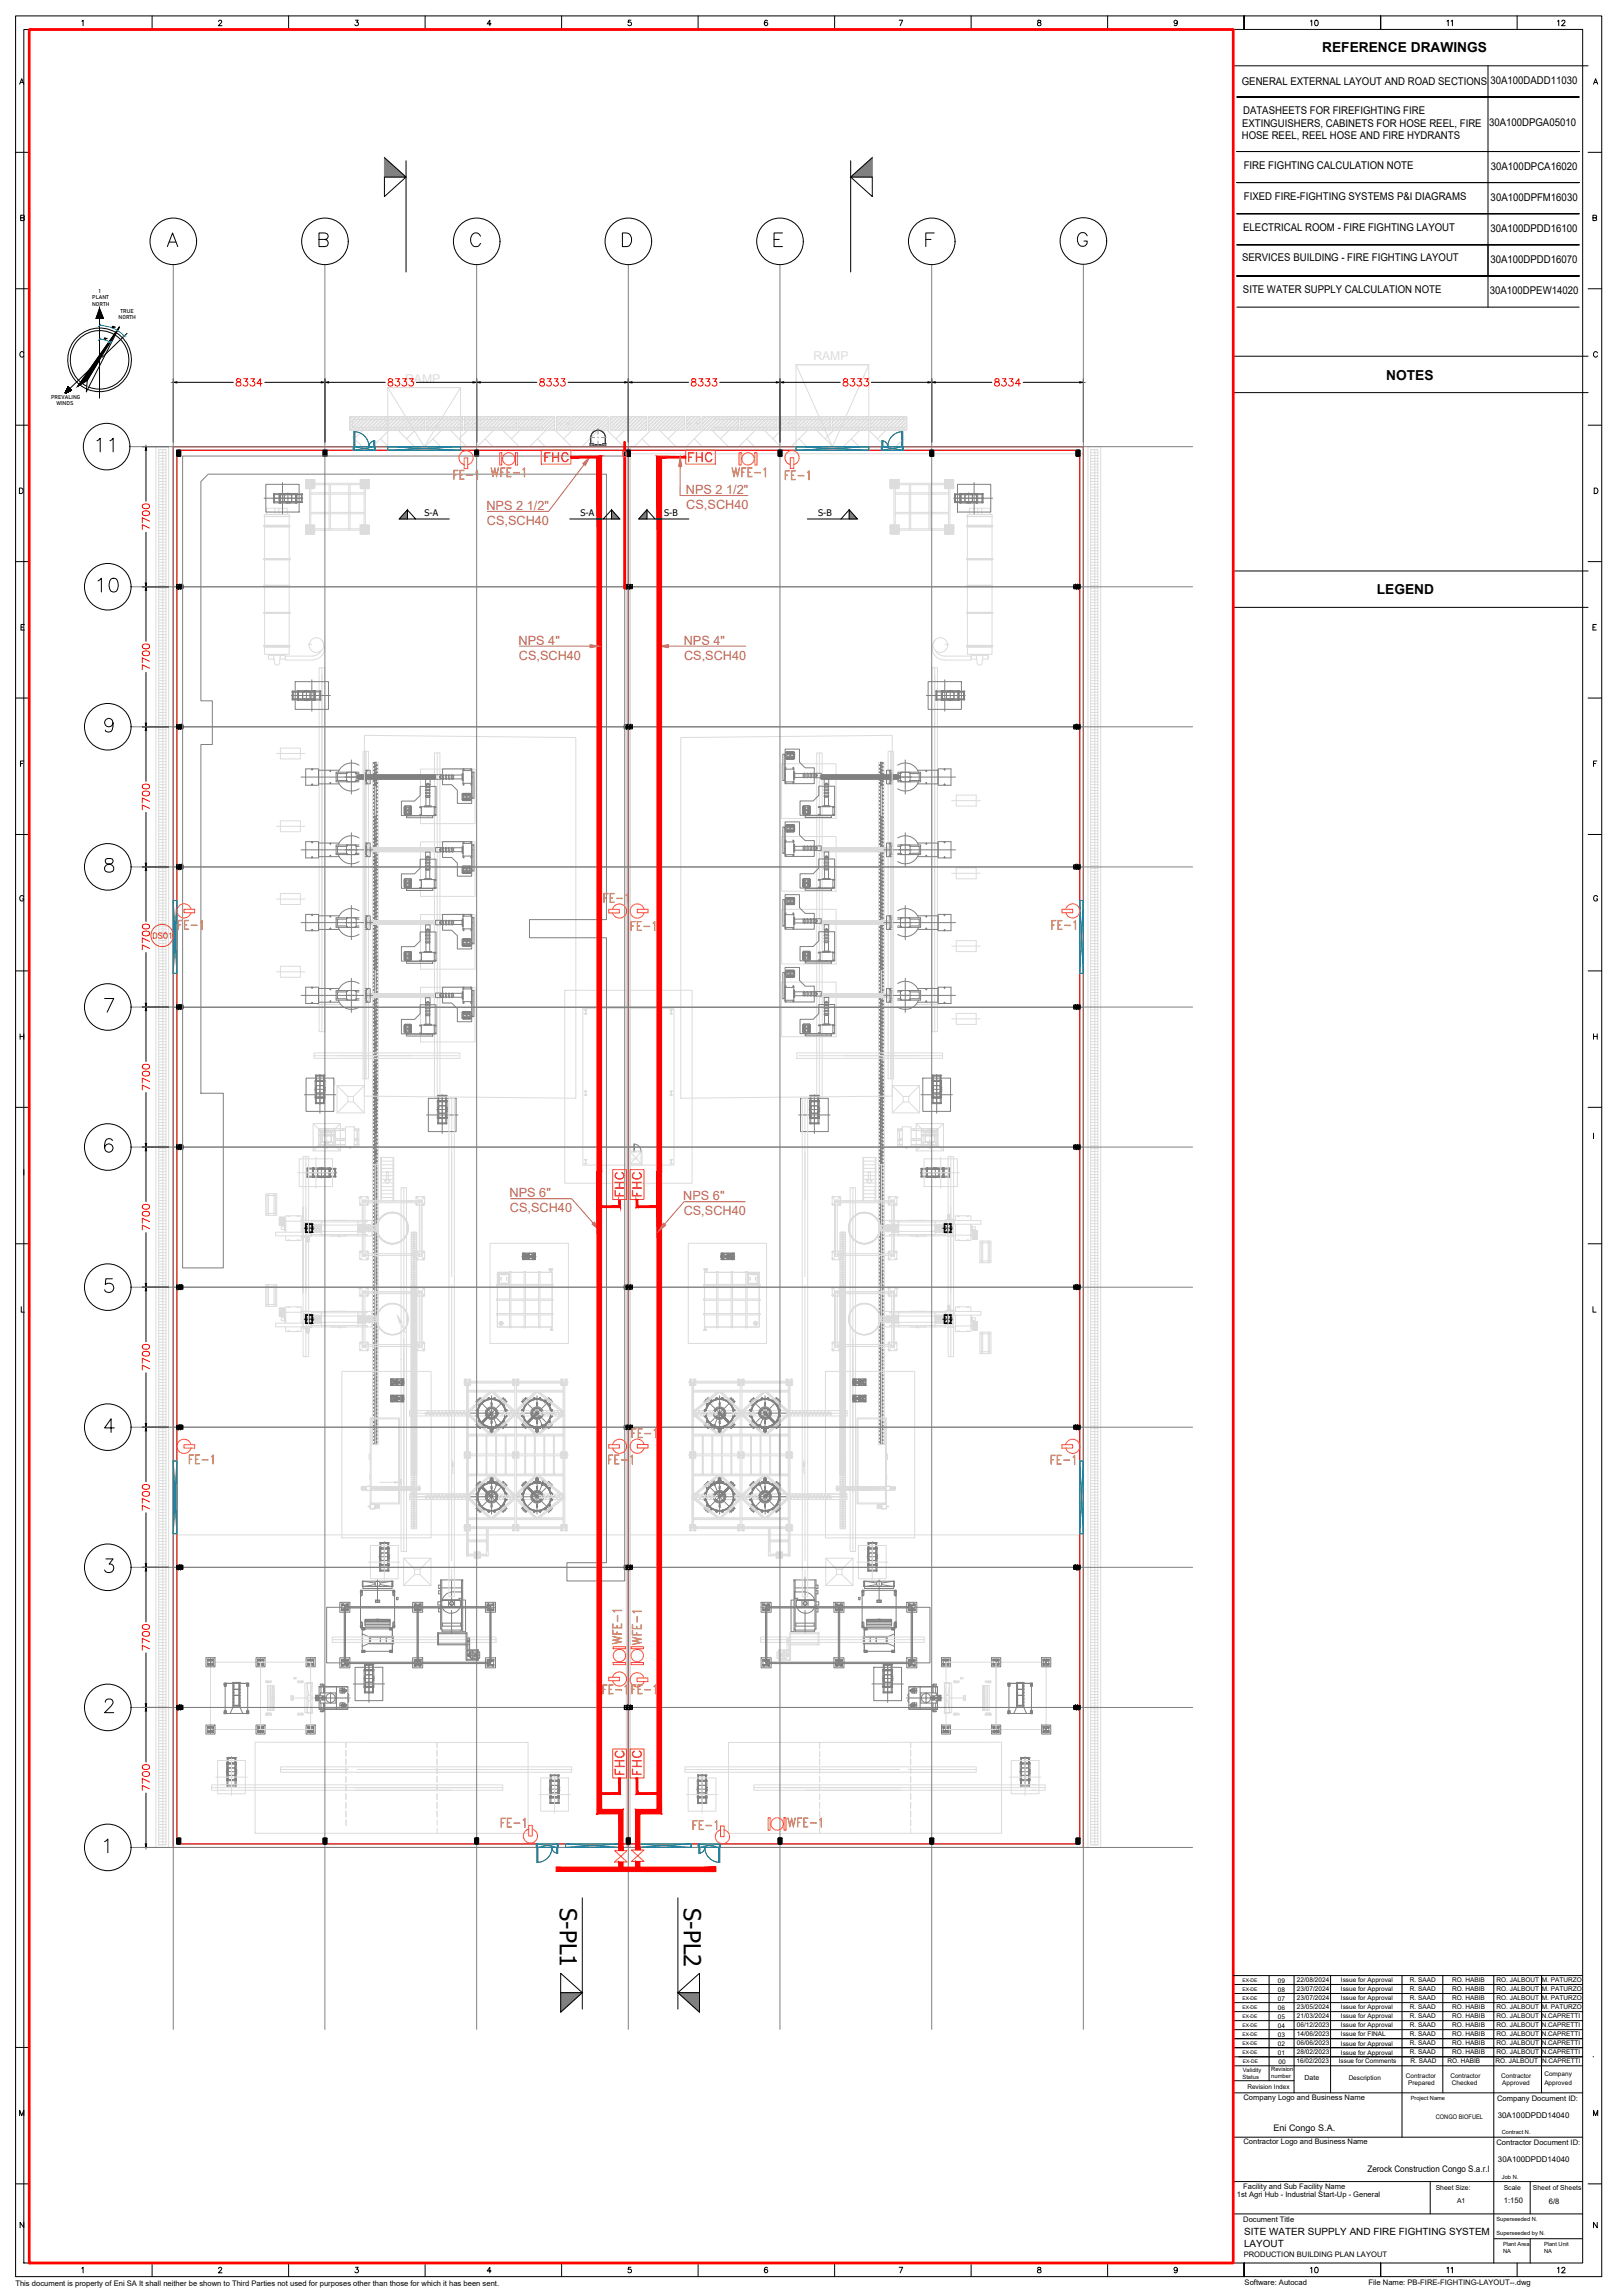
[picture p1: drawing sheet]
<svg xmlns="http://www.w3.org/2000/svg" width="594mm" height="841mm" viewBox="0 0 594 841" stroke-linecap="round" stroke-linejoin="round" font-family="sans-serif">
<defs><g id="words">
<g font-size="8.8">
<text x="34.2" y="166.9">11</text>
<text x="34.6" y="218">10</text>
</g>
<g font-size="8.6">
<text x="205.1" y="699.2" transform="rotate(90 205.1 699.2)">S-PL1</text>
<text x="250.4" y="699.2" transform="rotate(90 250.4 699.2)">S-PL2</text>
</g>
<g font-size="7.1" fill="#b88a5c">
<text x="178.5" y="176">WFE-1</text>
<text x="266.7" y="176">WFE-1</text>
<text x="286.5" y="177.1">FE-1</text>
<text x="64.2" y="341.8">FE-1</text>
<text x="230.4" y="528.1">FE-1</text>
<text x="383.8" y="538">FE-1</text>
</g>
<g font-size="7.1" fill="#ff7f00">
<text x="229.7" y="439.6" transform="rotate(-90 229.7 439.6)">FHC</text>
<text x="229.7" y="651.6" transform="rotate(-90 229.7 651.6)">FHC</text>
<text x="182.4" y="671">FE-1</text>
</g>
<g font-size="6.6" fill="#ff7f00">
<text x="198.3" y="170.4">FHC</text>
<text x="165.1" y="176.7">FE-1</text>
<text x="235.7" y="439.6" transform="rotate(-90 235.7 439.6)">FHC</text>
<text x="235.7" y="604" transform="rotate(-90 235.7 604)">WFE-1</text>
<text x="235.7" y="651.6" transform="rotate(-90 235.7 651.6)">FHC</text>
</g>
<text font-size="6.6" fill="#b85c5c" x="250.8" y="170.4">FHC</text>
<g font-size="6.6" fill="#b88a5c">
<text x="219.8" y="332">FE-1</text>
<text x="383.8" y="341.8">FE-1</text>
<text x="230" y="342.2">FE-1</text>
<text x="68.1" y="537.6">FE-1</text>
<text x="221.5" y="537.6">FE-1</text>
<text x="228.6" y="603.6" transform="rotate(-90 228.6 603.6)">WFE-1</text>
<text x="219.4" y="621.9">FE-1</text>
<text x="230" y="621.9">FE-1</text>
<text x="252.6" y="671.7">FE-1</text>
<text x="287.2" y="670.6">WFE-1</text>
</g>
<g font-size="5.3">
<text x="478.7" y="10.6">10</text>
<text x="569.4" y="10.6">12</text>
</g>
<g font-size="5">
<text x="484.3" y="19">REFERENCE DRAWINGS</text>
<text x="507.7" y="139.3">NOTES</text>
<text x="504.3" y="217.5">LEGEND</text>
</g>
<g font-size="4.9">
<text x="532.7" y="10.6" transform="rotate(-90 532.7 10.6)">11</text>
<text x="478.7" y="834">10</text>
<text x="532.7" y="834" transform="rotate(-90 532.7 834)">11</text>
<text x="569.4" y="834">12</text>
</g>
<text font-size="4.9" fill="#dd6e00" x="55" y="345">DS01</text>
<g font-size="4.7" fill="#b85c5c">
<text x="251.2" y="181">NPS 2 1/2&quot;</text>
<text x="178.2" y="186.8">NPS 2 1/2&quot;</text>
<text x="251.4" y="186.6">CS,SCH40</text>
<text x="178.3" y="192.4">CS,SCH40</text>
<text x="189.9" y="236.2">NPS 4&quot;</text>
<text x="250.4" y="236.2">NPS 4&quot;</text>
<text x="190" y="241.8">CS,SCH40</text>
<text x="250.6" y="241.8">CS,SCH40</text>
<text x="186.6" y="438.6">NPS 6&quot;</text>
<text x="250.3" y="439.7">NPS 6&quot;</text>
<text x="186.8" y="444.3">CS,SCH40</text>
<text x="250.4" y="445.4">CS,SCH40</text>
</g>
<text font-size="4.5" fill="#dcdcdc" x="148.4" y="140.3">RAMP</text>
<g font-size="3.9">
<text x="454.8" y="31.1">GENERAL EXTERNAL LAYOUT AND ROAD SECTIONS</text>
<text x="545.9" y="30.7">30A100DADD11030</text>
<text x="455.3" y="41.6">DATASHEETS FOR FIREFIGHTING FIRE</text>
<text x="454.9" y="46.4">EXTINGUISHERS, CABINETS FOR HOSE REEL, FIRE</text>
<text x="545.4" y="46">30A100DPGA05010</text>
<text x="454.8" y="50.9">HOSE REEL, REEL HOSE AND FIRE HYDRANTS</text>
<text x="455.5" y="61.9">FIRE FIGHTING CALCULATION NOTE</text>
<text x="546.1" y="62.1">30A100DPCA16020</text>
<text x="455.6" y="73.3">FIXED FIRE-FIGHTING SYSTEMS P&amp;I DIAGRAMS</text>
<text x="546" y="73.5">30A100DPFM16030</text>
<text x="455.3" y="84.7">ELECTRICAL ROOM - FIRE FIGHTING LAYOUT</text>
<text x="545.9" y="84.9">30A100DPDD16100</text>
<text x="455" y="95.8">SERVICES BUILDING - FIRE FIGHTING LAYOUT</text>
<text x="545.9" y="96.3">30A100DPDD16070</text>
<text x="455.3" y="107.6">SITE WATER SUPPLY CALCULATION NOTE</text>
<text x="545.7" y="107.8">30A100DPEW14020</text>
</g>
<g font-size="3.6">
<text x="455.7" y="819">SITE WATER SUPPLY AND FIRE FIGHTING SYSTEM</text>
<text x="455.6" y="823.4">LAYOUT</text>
</g>
<g font-size="3.3">
<text x="155.4" y="189.2">S-A</text>
<text x="212.6" y="189.2">S-A</text>
<text x="243.3" y="189.2">S-B</text>
<text x="299.6" y="189.2">S-B</text>
<text x="466.5" y="781">Eni Congo S.A.</text>
<text x="500.8" y="795.8">Zerock Construction Congo S.a.r.l</text>
</g>
<g font-size="2.9">
<text x="548.6" y="776">30A100DPDD14040</text>
<text x="548.6" y="792.3">30A100DPDD14040</text>
</g>
<g font-size="2.8">
<text x="455.4" y="769.6">Company Logo and Business Name</text>
<text x="548.3" y="769.9">Company Document ID:</text>
<text x="455.4" y="785.9">Contractor Logo and Business Name</text>
<text x="548.1" y="786.2">Contractor Document ID:</text>
<text x="455.3" y="802.2">Facility and Sub Facility Name</text>
<text x="453.1" y="805.3">1st Agri Hub - Industrial Start-Up - General</text>
<text x="550.8" y="807.4">1:150</text>
<text x="567.3" y="807.7">6/8</text>
<text x="455.3" y="814.1">Document Title</text>
<text x="455.5" y="827.3">PRODUCTION BUILDING PLAN LAYOUT</text>
<text x="5.6" y="837.8">This document is property of Eni SA It shall neither be shown to Third Parties not used for purposes other than those for which it has been sent.</text>
<text x="455.8" y="837.3">Software: Autocad</text>
<text x="501.2" y="837.3">File Name: PB-FIRE-FIGHTING-LAYOUT--.dwg</text>
</g>
<text font-size="2.6" x="477.8" y="762.3">Date</text>
<g font-size="2.5">
<text x="525.9" y="802.6">Sheet Size:</text>
<text x="550.8" y="802.7">Scale</text>
<text x="561.5" y="802.7">Sheet of Sheets</text>
<text x="533.7" y="807.5">A1</text>
</g>
<g font-size="2.4">
<text x="468" y="729.8">08</text>
<text x="468" y="726.5">09</text>
<text x="475" y="729.5">23/07/2024</text>
<text x="475" y="726.3">22/08/2024</text>
<text x="491.2" y="729.8">Issue for Approval</text>
<text x="491.2" y="726.5">Issue for Approval</text>
<text x="516.4" y="729.5">R. SAAD</text>
<text x="516.4" y="726.2">R. SAAD</text>
<text x="531.9" y="729.5">RO. HABIB</text>
<text x="531.9" y="726.2">RO. HABIB</text>
<text x="548.1" y="729.5">RO. JALBOUT</text>
<text x="548.1" y="726.2">RO. JALBOUT</text>
<text x="564.7" y="729.5">M. PATURZO</text>
<text x="564.7" y="726.2">M. PATURZO</text>
<text x="468" y="736.4">06</text>
<text x="468" y="733.1">07</text>
<text x="475" y="736.2">23/05/2024</text>
<text x="475" y="732.8">23/07/2024</text>
<text x="491.2" y="736.4">Issue for Approval</text>
<text x="491.2" y="733.1">Issue for Approval</text>
<text x="516.4" y="736.1">R. SAAD</text>
<text x="516.4" y="732.8">R. SAAD</text>
<text x="531.9" y="732.8">RO. HABIB</text>
<text x="531.9" y="736.1">RO. HABIB</text>
<text x="548.1" y="736.1">RO. JALBOUT</text>
<text x="548.1" y="732.8">RO. JALBOUT</text>
<text x="564.7" y="736.1">M. PATURZO</text>
<text x="564.7" y="732.8">M. PATURZO</text>
<text x="468" y="743">04</text>
<text x="468" y="739.7">05</text>
<text x="475" y="742.8">06/12/2023</text>
<text x="475" y="739.5">21/03/2024</text>
<text x="491.2" y="743">Issue for Approval</text>
<text x="491.2" y="739.7">Issue for Approval</text>
<text x="516.4" y="742.7">R. SAAD</text>
<text x="516.4" y="739.4">R. SAAD</text>
<text x="531.9" y="742.7">RO. HABIB</text>
<text x="531.9" y="739.4">RO. HABIB</text>
<text x="548.1" y="742.7">RO. JALBOUT</text>
<text x="548.1" y="739.4">RO. JALBOUT</text>
<text x="564.7" y="742.7">N.CAPRETTI</text>
<text x="564.7" y="739.4">N.CAPRETTI</text>
<text x="468" y="749.6">02</text>
<text x="468" y="746.3">03</text>
<text x="475" y="749.4">06/06/2023</text>
<text x="475" y="746.1">14/06/2023</text>
<text x="491.2" y="749.6">Issue for Approval</text>
<text x="491.2" y="746.3">Issue for FINAL</text>
<text x="516.4" y="749.3">R. SAAD</text>
<text x="516.4" y="746">R. SAAD</text>
<text x="531.9" y="749.3">RO. HABIB</text>
<text x="531.9" y="746">RO. HABIB</text>
<text x="548.1" y="749.3">RO. JALBOUT</text>
<text x="548.1" y="746">RO. JALBOUT</text>
<text x="564.7" y="749.3">N.CAPRETTI</text>
<text x="564.7" y="746">N.CAPRETTI</text>
<text x="468" y="753">01</text>
<text x="475" y="752.7">28/02/2023</text>
<text x="491.2" y="752.9">Issue for Approval</text>
<text x="516.4" y="752.6">R. SAAD</text>
<text x="516.6" y="755.9">R. SAAD</text>
<text x="530.1" y="755.9">RO. HABIB</text>
<text x="531.9" y="752.6">RO. HABIB</text>
<text x="547.8" y="755.9">RO. JALBOUT</text>
<text x="548.1" y="752.6">RO. JALBOUT</text>
<text x="564.7" y="752.6">N.CAPRETTI</text>
<text x="564.8" y="755.9">N.CAPRETTI</text>
<text x="468.2" y="756.3">00</text>
<text x="474.9" y="756.2">16/02/2023</text>
<text x="490.3" y="756">Issue for Comments</text>
<text x="515" y="761.5">Contractor</text>
<text x="531.2" y="761.5">Contractor</text>
<text x="549.8" y="761.5">Contractor</text>
<text x="565.6" y="760.8">Company</text>
<text x="456.9" y="765.7">Revision Index</text>
<text x="494" y="762.2">Description</text>
<text x="515.8" y="764.1">Prepared</text>
<text x="531.8" y="764.1">Checked</text>
<text x="550.2" y="764.1">Approved</text>
<text x="565.6" y="764.1">Approved</text>
</g>
<text font-size="2.3" x="525.9" y="776.5">CONGO BIOFUEL</text>
<g font-size="2.1">
<text x="455.1" y="761.8">Status</text>
<text x="455.2" y="759.2">Validity</text>
<text x="465.6" y="758.9">Revision</text>
<text x="465.6" y="761.5">number</text>
<text x="516.7" y="769.4">Project Name</text>
<text x="550.1" y="782.1">Contract N.</text>
<text x="550.1" y="798.4">Job N.</text>
<text x="548.1" y="813.8">Superseeded N.</text>
<text x="548.1" y="819">Superseeded by N.</text>
<text x="550.5" y="823">Plant Area</text>
<text x="550.5" y="825.5">NA</text>
<text x="565.5" y="823">Plant Unit</text>
<text x="565.5" y="825.5">NA</text>
</g>
<g font-size="2">
<text x="36.2" y="107.3">1</text>
<text x="33.7" y="112.1">NORTH</text>
<text x="33.8" y="109.7">PLANT</text>
<text x="43.4" y="117">NORTH</text>
<text x="44.2" y="114.6">TRUE</text>
<text x="18.8" y="146.1">PREVALING</text>
<text x="20.7" y="148.5">WINDS</text>
</g>
<g font-size="1.8">
<text x="455" y="729.6">EX-DE</text>
<text x="455" y="726.3">EX-DE</text>
<text x="455" y="736.2">EX-DE</text>
<text x="455" y="732.9">EX-DE</text>
<text x="455" y="742.8">EX-DE</text>
<text x="455" y="739.5">EX-DE</text>
<text x="455" y="749.5">EX-DE</text>
<text x="455" y="746.2">EX-DE</text>
<text x="455" y="752.8">EX-DE</text>
<text x="455.3" y="756.1">EX-DE</text>
</g>
</g></defs>
<!-- layer: EN05 - Building Limit -->
<g fill="none" stroke="#dcdcdc" stroke-width=".37">
<path d="M63.5 163.7h333.3v513.3h-333.3zM112 175.7h3.3v3.4h-3.3zM112 177.4v.1M112 178.9h.1M112 177.1h.1M112 178.8v.1M112.2 177.7h.1M112.1 178.4h.1M112.1 176.7h.1M112.2 178.3h.1M112.2 177.4h2.9M112.2 178.4h.1"/>
<path d="M112.4 176.1h.1M112.4 175.9h.1M112.4 179v.1M112.4 177.6h.1M112.5 177.8h.1M112.5 177.8h.7v.7h-.7zM112.5 176.3h.7v.6h-.7zM112.5 178.5h.1M112.5 178.4h.1M112.5 178.2v.1M112.5 176.3h.1M112.5 176.7v.1"/>
<path d="M112.5 176.5l.1 .1M112.5 178.3v.1M112.5 176.6v.1M112.6 176.4v.2M112.6 178l-.1 .2M112.6 176.4l-.1 .2M112.6 178.1l-.1 .1M112.6 176.4h2v2h-2zM112.6 177v.1M112.6 177h.1M112.6 176.3h-.1M112.6 177v.2"/>
<path d="M112.6 177.2h.1M112.6 178.2h.4M112.7 176.6h.3M112.7 178.6h.1M112.7 176.3l-.2 .2M112.7 177.8l-.2 .2M112.7 177.8l-.2 .3M112.7 177.8h.1M112.8 177.8h.1M112.8 177.9l.1 .1M112.8 177.8l-.1 .2M112.8 176.6v.1"/>
<path d="M112.8 176.4v.1M112.8 177.8l-.2 .2M112.8 176.4v.4M112.8 178v.3M112.8 176.3h-.2M112.8 176.3h-.1M112.9 177.6h.1M112.9 178.4l-.1 .1M112.9 176.4h-.1M112.9 176.3h-.1M112.9 178.6h.1M112.9 178.4v.1"/>
<path d="M112.9 178h.1M112.9 176.3h.1M113 177.8v.1M113 176h.1M113 175.8h.1M113 175.9v.1M113.1 176.7v1.3M113.1 177.9l-.2 .1M113.1 176.7h.1M113.1 178h.1M113.1 177.2h.1M113.1 177.1v.5"/>
<path d="M113.1 176.6h.1M113.1 176.3h-.2M113.1 177.4h.1M113.2 177.8l-.6 .2-.1 .5M113.2 176.3h-.6l-.1 .6M113.2 177.4h.1M113.2 177.2v.1M113.2 177.3v.3M113.2 177.3h.1M113.2 178.9h.1M113.4 176.7h.1M113.3 177.4v16.6"/>
<path d="M113.3 177.9h.1M113.4 178.3l.1 .1M113.5 178.3v.1M113.5 178.5h.1M113.5 176.1h.1M113.5 175.8h.1M113.5 175.8l.1 .1M113.6 176.1l-.1 .1M113.6 177.7h.1M113.7 176.7l-.1 .1M113.7 176.7h.1M113.7 176.6v.1"/>
<path d="M113.8 177.7v.1M113.9 177.1h.1M113.9 177.3l-.1 16.6M113.9 178.7h.1M114 177.9l-.1 .1M114 177.9v.1M114.1 177.3v.3M114.1 177.8h.1M114.1 177.9v.1M114.1 177.8h.7v.7h-.7zM114.1 176.3h.7v.6h-.7zM114.1 178.5h.1"/>
<path d="M114.1 178.5l-.1 .1M114.1 178.1h.1M114.1 177.2l-.1 .1M114.1 178.4h.1M114.1 177.2h.1M114.1 176.3h.1M114.1 176.7v1.3M114.1 178.3v.1M114.1 177.6h20.7M114.1 176.7v.1M114.2 176.1h.1M114.1 178.3h.1"/>
<path d="M114.2 178l-.1 .1M114.2 176.5l-.1 .2M114.2 177.8l-.1 .2M114.2 176.3l-.2 .2M114.3 175.8h.1M114.3 176.6h.3M114.3 176.1h.1M114.4 177.4h.1M114.3 178l-.2 .1M114.3 178.2h.3M114.3 177.8l-.2 .3M114.3 176.7h.1"/>
<path d="M114.3 176.3l-.2 .2M114.4 176.3l-.3 .3M114.4 176.3h-.1M114.4 176.4v.3M114.4 178v.3M114.5 175.9h.1M114.5 177.3v.1M114.5 179v.1M114.5 177.8l-.2 .1M114.5 176.3h-.1M114.5 176.9h.1M114.6 176.9h-.1"/>
<path d="M114.6 176.9l-.1 .1M114.6 177.8l-.2 .1M114.6 176.8v.1M114.6 178.4h.1M114.6 176.3h-.3M114.6 177.8v.1M114.7 178.6h.1M114.7 177.8l-.1 .2zM114.7 177.9h-.1M114.7 178.4h-.1M114.7 177.9l-.5 .1-.1 .5M114.7 176.2l.1 .1"/>
<path d="M114.8 176.3h-.6l-.1 .6M114.8 176.2v.1M114.8 178.8h.1M114.8 176.1h.1M114.8 177.8h.1M114.9 176.1l-.2 .1M114.9 177.8h.1M114.9 176.7h.1M115 177.2h.1M115.1 177.4h-.1M115.1 177.4h.1M115.1 178.8h.1"/>
<path d="M115.1 177.2h.1M115.1 178l.1 .1M115.2 178h-.1M115.2 178.7l-.1 .1M115.2 176.6h.1M115.3 178.7h.1M120.5 177.6v16.4M121 177.6v16.4M127.7 177.6v16.4M128.2 177.6v16.4M132 175.7h3.3v3.4h-3.3zM132 177.4v.1"/>
<path d="M132 177.2h.1M132 178.5h.1M132 177.1v.1M132 178.8v.1M132.1 178.4v.1M132.1 176.7h.1M132.1 177.8h.1M132.2 177.7l-.1 .1M132.2 176.7h-.1M132.2 178.3h.1M132.2 177.4h2.9M132.2 178.4h.1"/>
<path d="M132.3 176.1h.1M132.4 179l-.1 .1M132.5 177.6h.1M132.4 175.9h.1M132.4 179v.1M132.5 177.8h.1M132.5 178l.1-.2-.1 .2M132.5 177.8h.6v.7h-.6zM132.5 176.3h.1M132.5 176.4h.1M132.5 176.3h.6v.6h-.6zM132.5 176.6h.1"/>
<path d="M132.5 176.6v.2M132.5 176.5v.1M132.6 176.3h-.1M132.6 176.3h.2l-.3 .2zM132.6 176.4h2v2h-2zM132.6 177.1l.1 .1M132.6 175.7h.1M132.7 177.2h.1M132.7 176.6h.3M132.7 178.6h.1M132.7 178.2h.3M132.7 177.8l-.2 .2"/>
<path d="M132.7 177.8l-.2 .3M132.7 177.8h.1M132.8 177.8l-.2 .2M132.7 176.7h.1M132.8 177.8h.1M132.8 177.7h.1M132.8 177.8l-.1 .2M132.8 176.5v.3M132.8 178l.1 .5M132.8 177.8v.1M132.9 178.4l-.1 .1M132.9 178h.1"/>
<path d="M133 176.3h-.1M133 176.3h-.3M133 178.5l-.1 .1M133 176.3h.1M133 176h.1M133 177.9h-.2M133.1 175.8h.1M133.1 176.6v1.4v-1.3M133.1 176.6h.1M133.1 177.4h.1M133.1 177.2h.1M133.1 177.1v.5"/>
<path d="M133.1 177.8l-.5 .2-.1 .5v-.2M133.1 176.3h-.5l-.1 .6M133.2 177.3v.1M133.2 178.9h.1M133.2 177.3h.1M133.3 177.2l-.1 .1M133.3 176.8h.1M133.3 177.8h.1M133.3 176.7v.1M133.3 177.4v16.6M133.4 178.3v.1M133.6 175.8h.1"/>
<path d="M133.5 178.3h-.1M133.5 176.1h.1M133.4 178.5h.1M133.6 176.1v.1M133.6 176h.1M133.6 177.7h.1M133.7 176.7h.1M133.7 176.6l-.1 .1M133.8 176.6v.1M133.8 177.7v.1M133.9 177.1h.1M133.9 177.3v16.7"/>
<path d="M133.9 178.6h.1M134 177.9v.1M134 176.5h.1M134.1 177.3v.3M134.1 177.9h.1M134.1 178l.1-.2-.1 .2M134.1 177.8h.6v.7h-.6zM134.1 176.3h.1M134.1 176.4l.1-.1-.1 .1M134.1 176.3h.6v.6h-.6zM134.1 176.5l.1 .1M134.1 176.7v.1"/>
<path d="M134.1 178.3v.1M134.1 177.2v.1M134.1 177.2h.1M134.1 177.1v.5M134.1 178l.1-1.3v1.4M134.1 178.1h.1M134.1 178.5v.1M134.2 177.8l-.3 .2M134.2 178v.1M134.2 176.4l-.1 .1M134.2 176.3h-.1M134.2 178h.1"/>
<path d="M134.2 176.1h.1M134.2 176.6h.4M134.3 175.8h.1M134.3 178.2h.3M134.3 176.3l-.2 .1M134.3 176.3h-.1M134.3 176.7h.1M134.3 177.4l.1 .1M134.4 176h.1M134.4 177.4v.1M134.4 176.4v.3M134.4 178v.3"/>
<path d="M134.4 176.3h-.1M134.5 179v.1M134.5 177.3l-.2 .1M134.5 177.8l-.4 .2M134.5 176.3h-.1M134.5 177.3v.1M134.5 176.9v.1M134.5 177.8v.1M134.6 176.9h-.1M134.6 177.8l-.2 .1M134.6 177.8v.1M134.6 177.8v.2"/>
<path d="M134.6 177.9l.1 .1M134.7 177.8v.1M134.7 178.4h.1M134.7 178.6h.1M134.7 177.9v.1M134.7 177.9l-.5 .1-.1 .6M134.7 178.9h.1M134.7 176.3h-.5l-.1 .6M134.7 176.3h-.3M134.7 176.2l.1 .1M134.8 177.1h-20.7v.5M134.8 176.3h.1"/>
<path d="M134.8 177.8h.1M134.9 176.8h.1M135.1 177.2h.1M135.1 177.4h.1M135.1 178.8h.1M135.1 178l.1 .1M135.2 178h-.1M135.2 178h.1M135.2 176.6h.1M135.3 178.7h.1M229.1 163.7h167.7v513.3h-167.7M229.4 163.7v513.3"/>
<path d="M229.4 166.3h167.4M230.1 170.3v500.1M230.1 163.7v513.3M230.8 163.7v513.3M231.2 163.7h-167.7v513.3h167.7M326 175.7h3.3v3.4h-3.3zM326 177.8h.1M326 177.9h.1M326 176.5h.1M326 177.8v.1M326.1 178.5h.1M326.2 177.4h.1"/>
<path d="M326.1 177.2h.1M326.2 177.4h2.8M326.2 176.1h.1M326.2 178.8h.1M326.3 176.7h.1M326.2 178.4h.1M326.3 178.8h.1M326.4 176.6l-.1 .1M326.4 176.6h.1M326.5 178.2h.1M326.5 177.1h20.6M326.5 177.3h.1"/>
<path d="M326.5 177.8h.7v.7h-.7zM326.5 177.8l.6 .2 .1 .5M326.5 176.3h.7v.6h-.7zM326.5 176.3h.6l.1 .6M326.5 178h.1M326.6 177.9h.1M326.6 176.3h.1M326.6 176h.1M326.6 177.9l-.1 .1M326.6 177.8h.1M326.6 177.9v.1M326.6 176.4h2v2h-2z"/>
<path d="M326.6 177.6h.1M326.7 176.6h.3M326.7 178.2h.3M326.7 178.5v.1M326.7 177.9h.1M326.7 176.3h.1M326.7 177.8v.1M326.8 176.3h.1M326.8 177.8v.1M326.8 176.1h.1M326.9 176.1h-.1M326.9 176.4v.3"/>
<path d="M326.9 178v.3M326.9 177h.1M326.9 177.8v.1M326.9 177.9h.1M326.9 176.3h.1M326.9 176.9v.1M326.9 178.5l.1 .1M327 178h.1M327 176.3h.1M327 176.6h.1M327 176.6l-.1 .1M327 177.6h.1"/>
<path d="M327 178.5h-.1M327.1 178h.1M327.1 176.4h.1M327.1 176.3h.1M327.1 177.3l-.1 .1M327.1 177.3v.1M327.1 177.8h.1M327.1 178.2h.1M327.1 178.3l.1 .1M327.1 176.4v.1M327.1 176.6h.1M327.2 177.2h.1"/>
<path d="M327.2 177.1v.5M327.2 178v.1M327.2 176.4l-.1 .2M327.2 176.5v.1M327.2 176.7v.1M327.2 176.9h.1M327.2 176.7v1.3M327.2 177.9h.1M327.2 178h.1M327.2 177.9l-.1 .1M327.2 178.5h.1M327.2 176.3l-.1 .1"/>
<path d="M327.2 176.6l-.1 .1M327.2 177.3v.1M327.2 178l-.1 .1M327.3 178.6v.1M327.3 175.7h.1M327.4 176.2h.1M327.4 177.4v16.6M327.5 178.8h.1M327.5 176.8h.1M327.6 176.7h.1M327.7 178.3h.1M327.7 177.4h.1"/>
<path d="M327.7 175.8h.1M327.7 178.1h.1M327.8 176.1h.1M327.8 176.8h.1M327.9 178.7h.1M327.9 177.7h.1M327.9 177.6v.1M327.9 177.4v16.6M328.1 177.3v.3M328.1 177.8l.6 .2 .1 .3M328.1 177.8h.7v.7h-.7zM328.1 176.3h.7v.6h-.7z"/>
<path d="M328 178.7h.1M328.1 177.2v.1M328.1 177.2h.1M328.1 177v.6M328.1 177.9h.1M328.1 176.7h.1M328.1 176.9h.1M328.1 178h.1M328.1 176.7v1.3M328.2 178.6h.1M328.2 177.8h.1M328.3 176.4v.1"/>
<path d="M328.3 177.5h.1M328.3 176.6h.3M328.3 178.2h.3M328.3 177.9h.1M328.3 176.3l-.3-.1 .7 .1 .1 .6M328.3 176.3h.1M328.3 177.8v.1M328.4 176.3h.1M328.4 178h.1M328.4 177.8h.1M328.4 178v.1M328.4 176.4v.4"/>
<path d="M328.4 178v.3M328.5 177.9l.1 .1M328.5 178.8h.1M328.5 175.8h.1M328.5 178.7v.1M328.6 176.3h.1M328.6 177.4h.1M328.6 176.2l-.1 .1M328.7 178h.1M328.7 176.4h.1M328.7 176.5h.1M328.6 176h.1"/>
<path d="M328.7 179h.1M328.7 176.2v.1M328.7 177.8h.1M328.7 178.2h.1M328.7 176.3h.1M328.7 176.6h.1M328.7 176.7h.1M328.7 176.9h.1M328.7 178.9v.1M328.8 178h.1M328.8 176.4v.1M328.8 176.3l-.1 .1"/>
<path d="M328.8 176.9h-.1M328.8 176.7v.2M328.8 176.9h.1M328.8 176.8h.1M328.8 176.6l-.1 .1M328.8 177.5h.1M328.9 177.8h.1M328.9 178.3v.1M328.9 178.3h.1M329 176.1h.1M329 178.2h.1M329 176.1v.1"/>
<path d="M329 178.1v.1M329 178.8h.1M329.1 177.7h.1M329.1 178.8h.1M329.2 176.3h.1M329.3 176.3h-.1M333 177.6v16.4M333.5 177.6v16.4M340.2 177.6v16.4M340.7 177.6v16.4M346 175.7h3.3v3.4h-3.3zM346 178.5h.1"/>
<path d="M346 177.6v.1M346 178.3h.1M346 177h.1M346.1 178.3h.1M346.1 178.5h-.1M346.1 178h.1M346.2 178.9h.1M346.2 176.3v.1M346.2 177.9v.1M346.2 177.9l-.1 .1M346.2 176.3h-.1M346.2 177.9h.1"/>
<path d="M346.2 175.8h.1M346.2 177.4h2.8M346.3 176.4h.1M346.3 175.8h.1M346.3 175.7v.1M346.4 175.7v.1M346.4 177.1h.1M346.4 177.3h.1M346.5 177.8h.7v.7h-.7zM346.5 177.8l.6 .2 .1 .5M346.5 176.3h.7v.6h-.7zM346.5 176.3h.6l.1 .6"/>
<path d="M346.5 177.7h.1M346.5 177.8l.1 .1M346.5 178.9h.1M346.5 176.3h.1M346.6 176.4h2.1v2h-2.1zM346.6 177.8h.1M346.6 176.3h.1M346.6 176.7h.1M346.6 178.3h.1M346.7 177.9h.1M346.7 176.6h.3M346.7 178.2h.3"/>
<path d="M346.8 177.9h.1M346.8 176.3h.1M346.8 178.3h-.1M346.8 179h.1M346.8 178.3h.1M346.8 177.8l-.1 .1M346.8 175.8h.1M346.8 176.2h.1M346.8 177.8l.1 .1M346.8 176.1h.1M346.8 178v.3M346.8 176.1l.1 .1"/>
<path d="M346.9 177.2h.1M346.9 176.1l-.2 .2M346.9 177.9h.1M346.9 176.3h.1M346.9 176.5l-.1 .2M347 176.4v.1M347 177.6v.1M347 177.8v.2M347 176.3h.1M347 177.1h.1M347.1 178h.1M347.1 176.4h.1"/>
<path d="M347.1 178v.1M347.1 177.2h.1M347.1 177.1v.5h-20.6M347.1 177.8h.1M347.1 178.3h.1M347.1 176.3h.1M347.1 176.6v.1M347.1 176.7v1.3M347.1 177h.1M347.1 176.7v1.4M347.2 178l-.1 .1M347.2 178.1l-.1 .2"/>
<path d="M347.2 178.3l-.1 .1M347.2 178.5h.1M347.2 176.4v.1M347.2 176.7l-.1 .1M347.2 177.7h.1M347.2 179v.1M347.2 176.4l-.1 .1M347.2 177.9l-.1 .1M347.2 177.7v.1M347.2 179l-.1 .1M347.2 177.2v.1M347.2 177.3v.3"/>
<path d="M347.2 178.6h.1M347.3 178.6h.1M347.3 178.4h-.2M347.3 179.1h.1M347.4 175.9h.1M347.3 176.4h.1M347.4 175.8v.1M347.4 177.4v16.6M347.4 178h.1M347.5 175.8h.1M347.5 176.6h.1M347.6 175.8h.1"/>
<path d="M347.6 177.2h.1M347.7 176.3h.1M347.7 177.4h.1M347.7 177.8h.1M347.7 178.9h.1M347.8 178.9v.1M347.8 177.7v.1M347.8 176.8h.1M347.9 177.2h.1M347.9 178.5h.1M347.9 178.3h.1M347.9 177.4v16.6"/>
<path d="M348 176h.1M348 178.2l-.1 .1M348 179.1h.1M348 176.1h.1M348 176.1l.1 .1M348 177.4h.1M348.1 177.3l-.1 .1M348.1 177.2v.1M348.1 177.1v.5v-.2M348.1 177.8h.7v.7h-.7zM348.1 176.3h.7v.6h-.7zM348.1 176.6h.1"/>
<path d="M348.1 176.7l.1 1.3zM348.1 177.7h.1M348.2 177.8l.5 .2 .1 .5M348.2 177.9h.2M348.3 176.6h.3M348.2 177.2h.1M348.3 178.2h.3M348.3 177.9h.1M348.3 176.3h.4l.1 .6M348.4 176.3h.1M348.3 177.1h.1M348.4 177.1h.1"/>
<path d="M348.4 176.3h.2M348.4 178.5h.1M348.4 178.7h.1M348.4 176.4v.4M348.4 178v.3M348.5 178.6v.1M348.5 177.8l-.1 .1M348.5 178.5h.1M348.6 177.8l-.1 .1M348.6 176h.1M348.7 177.8h.1M348.7 176.3h.1"/>
<path d="M348.7 176.3v.1M348.7 176.5h-.1M348.7 176h.1M348.7 176.4v.1M348.7 178h.1M348.7 178.2h.1M348.7 176.6h.1M348.7 178v.1M348.7 178.3h.1M348.7 175.9h.1M348.7 176.9h.1M348.8 177.8l-.1 .3"/>
<path d="M348.8 178l-.1 .1M348.8 178.1h.1M348.8 178.3v.1M348.8 176.3l-.1 .2M348.8 176.4v.1M348.8 176.6v.2M348.8 176.9h.1M348.8 176.6h.1M348.8 177.4h.1M348.8 176.3l-.2 .2M348.8 178.2l-.1 .1M348.8 177.3h.1"/>
<path d="M348.8 175.8v.1M348.9 178.3l-.2 .2M348.9 177.2l-.2 .2h.2M348.9 177.2v.1M348.9 178.3l-.1 .1M349 177.9h.1M349 179v.1M349 176.8h.1M349 176.8l.1 .1M349.1 178.5h.1M349.2 178.4h.1M349.2 176.1h.1"/>
<path d="M349.2 176v.1M349.3 176.2h.1M96.6 193l9.6 .1zM96.6 192.5l9.6 .1zM96.6 189.2l9.6 .1zM96.8 192.6v.4M96.9 189.2v-.7h9v.7M96.9 189.3v3.2M96.9 193.1v11.7M97.6 188.5v-2.2h7.6v2.2M100.7 186.3v2.2M102.2 186.3v2.2"/>
<path d="M105.9 189.3v3.3M105.9 193.1v11.7M106 192.6v.4M111.9 192.4h3.3v3.3h-3.3zM111.9 194.1v.1M112 195.5h.1M112.1 195.1h.1M112 193.8h.1M112.1 193.4h.1M112.1 194.4h.1M112.1 193.3v.1M112.2 194.9v.1"/>
<path d="M112.3 195.1h.1M112.2 194h2.9M112.3 192.8h.1M112.3 192.7v.1M112.4 195.7h.1M112.4 192.6h.1M112.4 194.3h.1M112.4 194.5h.7v.7h-.7zM112.4 192.9h.7v.7h-.7zM112.5 193.2h-.1M112.5 193.2h.1M112.6 193h2v2.1h-2z"/>
<path d="M112.6 193.7h.1M112.6 193.8v.1M112.6 194.8h.3M112.6 193.2h.3M112.6 195.3h.1M112.7 195.3h.1M112.7 193.3h.1M112.7 194.5h.1M112.8 194.7l.1 .6M112.8 194.3h.1M112.8 193.1v.3M112.8 193.1h.1"/>
<path d="M112.9 195.3h.1M112.9 194.6v.1M112.9 195.2v.1M113 192.5h.1M113 192.6h.1M113.1 193.3l-.1 1.4 .1-1.3M113.1 193.3h.1M113.1 194v.1M113.1 193.8l.1 .2M113.1 193.8v.5M113.1 194.5l-.5 .1-.2 .6M113.1 192.9l-.5 .1-.2 .6"/>
<path d="M113.2 193.9v.2M113.2 194.1l-.1 .2M113.2 195.6h.1M113.2 195.6v.1M113.2 193.9h.1M113.2 194.1l.8 .2M113.3 194.5h.1M113.3 193.4h.1M113.4 195h.1M113.4 195.2h.1M113.5 195.1v.1M113.5 192.8h.1"/>
<path d="M113.5 192.5h.1M113.5 192.8v.1M113.5 192.7h.1M113.6 192.6l-.1 .1M113.6 192.6v.1M113.6 194.4h.1M113.6 193.4h.1M113.7 193.4h.1M113.7 194.4h.1M113.8 193.7v.1M113.8 193.7l-.1 .1M113.8 187.8h19.5"/>
<path d="M113.8 188.3h19.5M113.8 180.6h19.5M113.8 181.1h19.5M113.9 194.5h.1M113.9 195.3v.1M114 193.2h.1M114 193.9v.2M114 194.5h.7v.7h-.7zM114 192.9h.7v.7h-.7zM114 195.2l-.2 .2M114 193.8v.2M114.1 193.8h.1"/>
<path d="M114.1 194.3h.1M114.1 193.4v1.3zM114.1 195.2l-.2 .2M114.1 194.7h.1M114.1 193.8h20.6M114.1 194.3h20.6M114.2 192.7l-.1 .1M114.2 192.6h.1M114.2 192.7v.1M114.2 193.2h.4M114.3 194.1h.1M114.3 192.5l-.1 .1"/>
<path d="M114.3 194.8h.2M114.3 193.4h.1M114.4 193.1v.3M114.4 194.7v.3M114.4 194l-.1 .1M114.3 192.7h.1M114.4 194h.1M114.4 195.7h.1M114.5 193.5l.1 .2zM114.6 194.6l-.1 .1M114.6 194.5h.1M114.6 195.1h.1"/>
<path d="M114.8 195.5h.1M114.7 195.3h-.1M114.7 194.5l-.6 .1-.1 .6M114.7 192.9l-.6 .1-.1 .6M114.7 192.9h.1M114.8 194.5h.1M114.9 193.4h.1M115 193.8h.1M115 193.8v.1M115.1 195.4h.1M115.1 194.7h.1M115.2 193.2h.1"/>
<path d="M131.9 192.4h3.4v3.3h-3.4zM131.9 194.1h.1M131.9 194.1l.1 .1M131.9 194.2h.1M132 195.5h.1M132 193.8h.1M132 195.1h.1M132 193.4h.1M132.1 194.5h.1M132.1 194.9h.1M132.1 194.9l.1 .1M132.1 193.3l-.1 .1"/>
<path d="M132.1 193.4h.1M132.2 194h2.8M132.2 195.1h.1M132.2 192.8h.1M132.3 192.6h.1M132.3 195.7h.1M132.3 192.7v.1M132.4 192.6h.1M132.4 195.7h.1M132.4 194.3h.1M132.4 194.3h-.1M132.5 194.5v.1"/>
<path d="M132.5 194.5h.6v.7h-.6zM132.5 192.9v.1M132.5 193.1l.1-.2-.1 .2M132.5 192.9h.6v.7h-.6zM132.5 193.2h.1M132.5 194.8v.3M132.5 193.2v.2M132.5 194.5h.1M132.5 192.9h.1M132.5 193.9h.1M132.5 193.7h.1M132.5 194.8h.1"/>
<path d="M132.6 193h2v2.1h-2zM132.6 193l-.1 .4M132.6 193.2h.3M132.6 195.3h.1M132.6 194.8h.3M132.6 193.7h.1M132.7 194.5l-.2 .2M132.7 193.4h.1M132.7 194.5h.1M132.7 193h.1M132.7 193.3v.1M132.7 194.5l-.2 .3"/>
<path d="M132.7 195.3h.1M132.8 194.3h.1M132.8 193.1h.1M132.8 194.5h.1M132.8 195.1h.1M132.8 193.1v.3M132.8 194.7v.3M132.8 194.7h.1M132.8 194.5l-.1 .1M132.9 194.5l-.1 .1M132.9 192.6h.1M132.9 195.2h.1"/>
<path d="M132.9 194.6l-.1 .1M133 192.6h-.1M133 192.5v.1M133 192.9h.1M133 193.4l.1 1.3zM133 192.9l-.2 .2M133 194.5l-.1 .2M133.1 194v.1M133.1 193.8h.1M133.1 194.3h.1M133.1 193.3h.1M133.1 192.9h.1"/>
<path d="M133.1 194.5l-.6 .1v.6M133.1 192.9l-.6 .1v.4M133.1 195.6h.1M133.2 193.9v.2M133.2 193.9h.1M133.2 194.1h.7M133.3 193.4h.1M133.3 194.5h.1M133.3 195h.1M133.4 195.1h.1M133.5 192.8h.1M133.4 192.5h.1"/>
<path d="M133.6 194.4h.1M133.6 192.6v.1M133.6 193.4h.1M133.7 194.5h.1M133.7 193.3l-.1 .2zM133.7 194.4v.1M133.8 193.7v.1M133.9 195.4h.1M133.9 194.5h.1M133.9 195.3v.1M134 193.9v.2M134 195.3h.1"/>
<path d="M134 193.2h.1M134.1 193.8h.1M134.1 194.3h.1M134.1 194.5v.1M134.1 194.5h.6v.7h-.6zM134.1 192.9v.1M134.1 192.9h.6v.7h-.6zM134.1 193.4v1.3M134.1 194.7h.1M134.1 194.7v.1M134.1 194.9v.4M134.1 193.2v.2"/>
<path d="M134.1 194.7v.2M134.2 194.5l-.1 .2M134.2 192.9l-.1 .2M134.2 192.8h.1M134.2 194.7l-.1 .1M134.2 192.7v.1M134.2 193.2h.3M134.2 194.5l-.1 .2 .2-.2M134.2 192.5v.1M134.2 194.8h.3M134.3 193l-.2 .2M134.3 193.4h.1"/>
<path d="M134.3 194.1h.1M134.3 194.5l-.1 .1M134.4 195.7h.1M134.4 193.1v.3M134.4 194.7v.3M134.4 192.6h.1M134.4 194l-.1 .1M134.4 192.9v.1M134.5 194h.1M134.5 194.5l-.2 .1M134.5 193.5h.1M134.5 194.7h.1"/>
<path d="M134.5 192.9v.1M134.5 192.9l-.2 .1M134.6 195.1h.1M134.6 194.5l-.2 .1M134.6 194.5l-.4 .1-.3 .8M134.6 192.9h.1M134.6 194.5v.2M134.6 195.3h.1M134.6 192.9h-.1M134.6 194.5l-.1 .2M134.7 192.9h.1M134.7 195.3h.1"/>
<path d="M134.7 192.9l-.5 .1-.1 .6M134.7 192.8h.1M134.7 195.6h.1M134.8 192.8h-.1M134.8 194.5h.1M134.8 192.8h.1M134.9 193.4h.1M135 193.8h.1M135 193.8v.1M135 194h.1M135.1 195.4h.1M135.1 194.7h.1"/>
<path d="M135.2 194.7h.1M135.2 195.4h.1M135.3 193.2h.1M326 192.4h3.4v3.3h-3.4zM326 195.2h.1M326 193.2h.1M326.1 193.1v.1M326.1 195.2h.1M326.1 192.7h.1M326.1 194h.1M326.2 195.5h.1M326.2 192.7h-.1"/>
<path d="M326.2 192.7h.1M326.3 194h2.8M326.3 193.3h.1M326.2 195.1h.1M326.3 195.5h-.1M326.4 194.9h.1M326.4 194h.1M326.5 194.6h.1M326.5 193.8h20.7M326.5 194.3h20.7M326.6 194.5h.6v.7h-.6zM326.6 194.5l.5 .1 .1 .6"/>
<path d="M326.6 192.9h.6v.7h-.6zM326.6 192.9l.5 .1 .1 .6M326.6 192.6v.1M326.6 192.6l-.1 .1M326.6 194.5h.1M326.6 192.9h.2M326.6 195.3h.1M326.6 194.3h.1M326.6 195.2v.1M326.7 193h2v2.1h-2zM326.7 194.5h.1M326.7 193.2h.3"/>
<path d="M326.7 195.2v.1M326.7 194.8h.3M326.8 193h.1M326.8 192.8h.1M326.8 193.7h.1M326.8 192.9h.1M326.9 193.1v.3M326.9 193.6v.1M326.9 194.7v.3M326.9 194.5h.1M326.9 192.9v.1M326.9 195.2h.1"/>
<path d="M326.9 193.4h.1M326.9 193.2v.1M326.9 193.2v.2M327 194.6h.1M327 193h.1M327 195.2h-.1M327 194.2v.1M327 194h.1M327 193l.1 .1M327.1 193v.1M327.1 194.2l-.1 .1M327.1 194.6h.1"/>
<path d="M327.1 194.7h.1M327.1 192.9h.1M327.1 193.1h.1M327.1 193.2h.1M327.1 194.5l-.2 .1M327.2 193.8v.5M327.2 194.9h.1M327.2 193.2h.1M327.2 193.3h.1M327.2 193.4h.1M327.2 193.4v1.3M327.2 194.6l-.1 .1"/>
<path d="M327.2 195.1v.1M327.2 193.8v.3M327.2 194.5l-.2 .1M327.2 194.7h.1M327.2 194.9v.2M327.2 193.1v.1M327.2 193l-.1 .1M327.2 192.9l-.1 .1M327.2 194.7v.1M327.2 193.3v.1M327.2 194.1v.2M327.2 195.3h.1"/>
<path d="M327.2 192.4h.1M327.3 194.1h.7M327.3 192.4h.1M327.4 194h.1M327.4 195.6h.1M327.4 192.8v.1M327.5 193.5h.1M327.5 195.5l-.1 .1M327.5 193.4h.1M327.6 193.4l-.1 .1M327.6 194.1h.1M327.6 194.9h.1"/>
<path d="M327.7 194.8h.1M327.7 192.8h.1M327.7 192.5h.1M327.7 194.7v.1M327.8 193.4h.1M327.8 192.7v.1M327.8 194.7v.1M327.8 195.4h.1M327.9 194.4h.1M327.9 194.3h.1M327.9 194.3h-.1M327.9 187.8h19.5"/>
<path d="M327.9 188.3h19.5M327.9 180.6h19.5M327.9 181.1h19.5M328 192.9h.1M328 195.4h.1M328 193.7h.1M328 192.8v.1M328.1 193.7h.1M328.1 193.5h.1M328.1 193.9v.2M328.1 194.5h.7v.7h-.7zM328.1 194.5l.6 .1 .1 .6"/>
<path d="M328.1 192.9h.7v.7h-.7zM328.1 195.3h.1M328.2 193.8h.1M328.2 194.3h.1M328.2 194.2h.1M328.3 194.7l-.1-1.3v1.3l.2 .1M328.3 193.1h.1M328.3 194.1l-.1 .1M328.3 194.5h-.1M328.3 193.2h.3M328.3 194.7h.1M328.3 194.8h.3"/>
<path d="M328.4 194.5h-.1M328.4 194.5h.1M328.4 193l-.2-.1 .5 .1 .1 .4M328.4 194.6v.2M328.4 194.8h-.1M328.4 195.4h.1M328.4 192.5h.1M328.5 192.9h.1M328.5 195.4h-.1M328.5 193.1v.3M328.5 194.7v.3M328.5 194.5l-.2 .2"/>
<path d="M328.5 195.4h.1M328.5 194.6h.1M328.5 193h.1M328.6 192.6h.1M328.5 194h.1M328.6 194.5l-.1 .1M328.6 192.9l-.1 .1M328.6 192.9h.1M328.6 195.6h.1M328.7 194.5l-.1 .1M328.7 193.6h.1M328.7 193.1h.1"/>
<path d="M328.7 193.2h.1M328.8 194.8h.1M328.8 194.9h.1M328.8 193.3h.1M328.8 194.5l-.2 .1M328.8 194.6h-.1M328.8 194.6l-.1 .2M328.8 194.9v.1M328.8 195v.1M328.8 192.9l-.2 .1M328.8 193.1v.1M328.8 193.4v.2"/>
<path d="M328.8 194.5h.1M328.8 194.2h.1M328.8 193l-.1 .1M328.8 193.4l-.1 .2M328.8 192.9l-.1 .1M328.8 194.8v.1M328.8 193.3v.1M328.8 195h.1M328.9 192.8h.1M328.9 194.8h.1M329 192.8v.1M329.1 194.4h.1"/>
<path d="M329.1 195.4l-.1 .1M329.2 193h.1M329.3 193.7v.1M329.4 193.6h.1M346 192.4h3.3v3.3h-3.3zM346 193.6h.1M346 194.9h.1M346 195.2h.1M346 194.9l.1 .1M346.1 194.6l.1 .1M346.1 195.6h.1M346.1 192.5h.1"/>
<path d="M346.1 193h.1M346.2 195.6h.1M346.2 194.6h.1M346.2 192.4v.1M346.2 194.5v.1M346.2 194.5l-.1 .1M346.2 193.1h.1M346.3 194h2.8M346.3 193.1h.1M346.3 192.4h.1M346.4 194h.1M346.4 193.7h.1"/>
<path d="M346.5 195.5h.1M346.5 194.5h.7v.7h-.7zM346.5 194.5l.6 .1 .1 .7M346.5 192.9h.7v.7h-.7zM346.5 192.9l.6 .1 .1 .6M346.5 194.4h.1M346.7 194.9h.1M346.6 193.4h.1M346.7 193h2v2.1h-2zM346.7 194.9v.1M346.7 193.2h.3M346.7 194.8h.3"/>
<path d="M346.8 192.5h.1M346.7 195.7h.1M346.8 192.7h.1M346.8 192.8h.1M346.9 193.7h.1M346.8 193.2h.1M346.8 192.7v.1M346.9 193.1v.3M346.9 194.7v.3M346.9 193.1l-.1 .1M346.9 194.3h.1M346.9 193.1v.1"/>
<path d="M347 194.8h.1M347 193.7v.1M347 194.7v.1M347.1 193.4l.1 1.3zM347.1 194.4h.1M347.1 195.7h.1M347.1 193.7l-.1 .1M347.2 193.8h.1M347.2 194.3h.1M347.2 195.3h.1M347.2 195.1h.1M347.3 193.9v.2"/>
<path d="M347.3 194.1h.8M347.3 193.1h.1M347.3 195.7h.1M347.3 192.6h.1M347.4 194.6h.1M347.4 195.7h.1M347.5 193.2h.1M347.6 192.4h.1M347.6 193.8h.1M347.7 192.9h.1M347.6 194h.1M347.8 194.4h.1"/>
<path d="M347.7 195.6h.1M347.8 193.4h.1M347.8 194h.1M347.9 195.1h.1M347.9 194.9h.1M347.9 192.6h.1M348 195.7h.1M348 192.6h-.1M348.1 192.8h.1M348 192.6h.1M348.1 193.3h.1M348.1 194.4h.1"/>
<path d="M348.1 193.8v.5M348.1 193.8v.6M348.1 194.5h.7v.7h-.7zM348.1 194.5l.6 .1 .1 .6M348.1 192.9h.7v.7h-.7zM348.1 192.9l.6 .1 .1 .6M348.2 193.4h.1M348.2 193.9h.1M348.2 194.7h.1M348.2 193.4v1.3M348.2 193.8v.1M348.3 193.2h.3"/>
<path d="M348.3 194.5h.1M348.3 193.7h.1M348.3 194.8h.3M348.4 194.5h.1M348.4 195.4h.1M348.4 195.1h.1M348.5 193.1v.3M348.5 194.7v.3M348.6 192.7h.1M348.6 193.2h.1M348.6 193.1l-.1 .1M348.7 193.3h.1"/>
<path d="M348.7 194.7h.1M348.7 194.1h.1M348.7 192.5h.1M348.8 194h.1M348.8 194.1h.1M348.8 192.5l-.1 .1M348.9 194.1h-.1M348.9 193.9v.1M348.9 195.1h.1M348.9 194.6h.1M348.9 195.7h.1M349.1 193.4h.1"/>
<path d="M349.1 195.2h.1M349.1 195.1h.1M349.2 192.7h.1M349.2 192.9h.1M349.3 193.4h.1M349.3 194.5h.1M349.3 193.3v.1M349.3 194.4v.1M354.1 193l9.5 .1zM354.1 192.5l9.5 .1zM354.1 189.2l9.5 .1zM354.2 192.6v.4"/>
<path d="M354.3 189.2v-.7h9v.7M354.3 189.3v3.3M354.3 193.1v11.7M355 188.5v-2.2h7.6v2.2M358.1 186.3v2.2M359.6 186.3v2.2M363.3 189.3v3.2M363.3 193.1v11.7M363.5 192.6v.4M96.5 205l9.8 .1zM96.5 204.8l9.8 .1zM96.6 215l9.6 .1z"/>
<path d="M96.6 214.4l9.6 .2zM96.6 205.1h9.6M96.6 204.8h9.6M96.6 204.9v.1M96.8 214.6v.4M96.9 205.1v9.3M96.9 215.1v21.4M101.4 204.8v.3M105.9 205.1v9.3M105.9 215.1v21.4M106 214.6v.4M106.2 204.9v.1"/>
<path d="M354 205l9.7 .1zM354 204.8l9.7 .1zM354.1 215l9.5 .1zM354.1 214.4l9.5 .2zM354.1 205.1h9.5M354.1 204.8h9.5M354.1 204.9v.1M354.2 214.6v.4M354.3 205.1v9.3M354.3 215.1v21.4M358.9 204.8v.3M363.3 205.1v9.3"/>
<path d="M363.3 215.1v21.4M363.5 214.6v.4M363.6 204.9v.1M96.5 224.4l9.8 .1zM96.5 224.6h9.8zM96.6 237l9.6 .1zM96.6 236.5l9.6 .1zM96.6 224.4h9.6M96.6 224.6h9.6M96.8 236.6v.4M96.9 237.1v2.7h9v-2.7M99.5 239.9v.2v-.2h3.9v.2v-.2"/>
<path d="M99.8 239.8v.1M101.4 224.4v.3M103 239.8v.1M106 236.6v.4M112.9 236.1h1.2M117.8 234.6a4.4 4.4 0 0 1 .7 4.7 4.4 4.4 0 0 1-4 2.5M117.8 238.3l-1.2 1.3-2.1 .8h-10v1.5h10M342.5 238.3l1.1 1.3 2.2 .8h9.9v1.5h-9.9M342.5 234.6a4.4 4.4 0 0 0-.7 4.7 4.4 4.4 0 0 0 4 2.5M346.2 236.1h1.2M354 224.4l9.7 .1zM354 224.6h9.7z"/>
<path d="M354.1 237l9.5 .1zM354.1 236.5l9.5 .1zM354.1 224.4h9.5M354.1 224.6h9.5M354.2 236.6v.4M354.3 237.1v2.7h9v-2.7M356.9 239.9v.2M357.3 239.8v.1M358.9 224.4v.3M360.5 239.8v.1M360.8 239.9v.2v-.2h-3.9v.2M363.5 236.6v.4"/>
<path d="M98.3 240.4v1M100.2 240.1l.3 2.4M100.4 241.5h-2.1v-1.4h6.2v1.4h-2M100.5 242.8a.95 .95 0 0 0 1 .9 .95 .95 0 0 0 .9-.9M102.7 240.1l-.3 2.4M116.9 244.7h2v133.4h-2zM117.9 244.7v133.4M341.4 244.7h2v133.4h-2zM342.3 244.7v133.4M357.5 240.1l.4 2.4M357.7 241.5h-2v-1.4h6.2v1.4h-2M357.8 242.8a.95 .95 0 0 0 1 .9 .95 .95 0 0 0 .9-.9"/>
<path d="M360 240.1l-.3 2.4M361.9 240.4v1M66.9 266.3h326.5M101.2 276.1h10.5M102.7 274.1h7.3v4h-7.3zM133 275.3h2v120h-2zM133.5 269.5l77.4 .8v132.1l-77.4-.7zM134 275.3v120M136.5 279.3h2v103.8h-2zM137.5 279.3v162.4M159.1 275.9h2v126h-2zM160.1 275.9v126"/>
<path d="M249.3 270.3l77.5-.8v132.2l-77.5 .7zM286.3 279.9h19.9v20h-19.9zM299.1 275.9h2v126h-2zM300.1 275.9v126M321.8 279.3h2v103.8h-2zM322.7 279.3v162.4M325.3 275.3h2v120h-2zM326.3 275.3v120M137.5 283.8v43.1M154 281.8h20v20h-20zM348.6 293.4h10.4M350.2 291.4h7.3v4h-7.3z"/>
<path d="M101.2 302.8h10.5M102.7 300.8h7.3v4h-7.3zM134.4 310.8h25.1v1.3h-25.1zM134.4 310.8l.5 1.3 .8-1.3 .8 1.3 .9-1.3 .8 1.3 .8-1.3M134.4 311.6h25.1M134.4 311.3h25.1M136.5 301.3h2v102.5h-2zM154 308.5h20v20h-20zM159.5 310.8h-25.1v1.3h25.1v-1.3h-25.1v1.3h25.1l-.8-1.3-.8 1.3-.8-1.3-.8 1.3-.9-1.3-.8 1.3-.8-1.3-.8 1.3-.8-1.3-.8 1.3-.9-1.3-.8 1.3-.8-1.3-.8 1.3-.9-1.3-.8 1.3-.8-1.3-.8 1.3-.8-1.3-.9 1.3-.8-1.3-.8 1.3-.8-1.3-.9 1.3-.8-1.3-.8 1.3M286.3 306.6h19.9v20h-19.9zM300.7 310.8h25.2v1.3h-25.2zM300.7 310.8h25.2v1.3h-25.2v-1.3h25.2v1.3h-25.2l.8-1.3 .9 1.3 .8-1.3 .8 1.3 .8-1.3 .9 1.3 .7-1.3 .9 1.3 .8-1.3 .8 1.3 .8-1.3 .9 1.3 .8-1.3 .8 1.3 .8-1.3 .8 1.3 .9-1.3 .8 1.3 .8-1.3 .8 1.3 .8-1.3 .9 1.3 .8-1.3 .8 1.3 .8-1.3 .9 1.3"/>
<path d="M300.7 311.6h25.2M300.7 311.3h25.2M321.2 310.8l.9 1.3 .8-1.3 .8 1.3 .8-1.3 .9 1.3 .5-1.3M321.8 301.3h2v102.5h-2zM350.2 318h7.3v4.1h-7.3zM396.8 303.7v266.7M101.2 329.5h10.5M102.7 327.4h7.3v4.1h-7.3zM134.4 337.4h25.1v1.3h-25.1zM134.4 337.4l.5 1.3 .8-1.3 .8 1.3 .9-1.3 .8 1.3 .8-1.3M134.4 338.2h25.1M134.4 337.9h25.1"/>
<path d="M154 335.1h20v20.1h-20zM159.5 337.4h-25.1v1.3h25.1v-1.3h-25.1v1.3h25.1l-.8-1.3-.8 1.3-.8-1.3-.8 1.3-.9-1.3-.8 1.3-.8-1.3-.8 1.3-.8-1.3-.8 1.3-.9-1.3-.8 1.3-.8-1.3-.8 1.3-.9-1.3-.8 1.3-.8-1.3-.8 1.3-.8-1.3-.9 1.3-.8-1.3-.8 1.3-.8-1.3-.9 1.3-.8-1.3-.8 1.3M286.3 333.2h19.9v20.1h-19.9zM300.7 337.4h25.2v1.3h-25.2zM300.7 337.4h25.2v1.3h-25.2v-1.3h25.2v1.3h-25.2l.8-1.3 .9 1.3 .8-1.3 .8 1.3 .8-1.3 .9 1.3 .7-1.3 .9 1.3 .8-1.3 .8 1.3 .8-1.3 .9 1.3 .8-1.3 .8 1.3 .8-1.3 .8 1.3 .9-1.3 .8 1.3 .8-1.3 .8 1.3 .8-1.3 .9 1.3 .8-1.3 .8 1.3 .8-1.3 .9 1.3M300.7 338.2h25.2M300.7 337.9h25.2M321.2 337.4l.9 1.3 .8-1.3 .8 1.3 .8-1.3 .9 1.3 .5-1.3M348.6 320h10.4M101.2 356.1h10.5M102.7 354.1h7.3v4h-7.3zM137.5 351.1l-.1 178.3"/>
<path d="M286.3 359.9h19.9v20h-19.9zM348.6 346.7h10.4M350.2 344.7h7.3v4h-7.3zM116.2 368.1h8.6M134.4 364.1h25.1v1.3h-25.1zM134.4 364.1l.5 1.3 .8-1.3 .8 1.3 .9-1.3 .8 1.3 .8-1.3M134.4 364.9h25.1M134.4 364.6h25.1M154 361.8h20v20h-20zM159.5 364.1h-25.1v1.3h25.1v-1.3h-25.1v1.3h25.1l-.8-1.3-.8 1.3-.8-1.3-.8 1.3-.9-1.3-.8 1.3-.8-1.3-.8 1.3-.8-1.3-.8 1.3-.9-1.3-.8 1.3-.8-1.3-.8 1.3-.9-1.3-.8 1.3-.8-1.3-.8 1.3-.8-1.3-.9 1.3-.8-1.3-.8 1.3-.8-1.3-.9 1.3-.8-1.3-.8 1.3M206.8 362.9h46.7v70.7h-46.7zM213.5 369.6h33.3v57.4h-33.3z"/>
<path d="M214 370.1h.5v1.4l.5 .1h-1l.5-.1v-1.4h.5zM245.3 370.1h.6l-.1 1.4 .5 .1h-1l.5-.1v-1.4h.5zM300.7 364.1h25.2v1.3h-25.2zM300.7 364.1h25.2v1.3h-25.2v-1.3h25.2v1.3h-25.2l.8-1.3 .9 1.3 .8-1.3 .8 1.3 .8-1.3 .9 1.3 .7-1.3 .9 1.3 .8-1.3 .8 1.3 .8-1.3 .9 1.3 .8-1.3 .8 1.3 .8-1.3 .8 1.3 .9-1.3 .8 1.3 .8-1.3 .8 1.3 .8-1.3 .9 1.3 .8-1.3 .8 1.3 .8-1.3 .9 1.3M300.7 364.9h25.2M300.7 364.6h25.2M321.2 364.1l.9 1.3 .8-1.3 .8 1.3 .8-1.3 .9 1.3 .5-1.3M335.5 368.1h8.5M348.6 373.4h10.4M350.2 371.4h7.3v4h-7.3zM115 385.9h53.4v1.9h-53.4zM115 386.9h52.8"/>
<path d="M122.6 395.8v1.9M123.4 397.8v10h10v-10h-10l4 4M133.4 397.8l-3.9 4M136.4 387.7h2v102.6h-2zM214 399.9h.5v1.4h.5h-1h.5v-1.4h.5zM245.3 399.9h.6l-.1 1.4h.5h-1h.5v-1.4h.5zM291.8 385.9h53.4v1.9h-53.4zM292.5 386.9h52.7M321.8 387.7h2v102.6h-2zM322.8 387.7v141.7M326.8 397.8l4 4M336.8 397.8v10h-10v-10h10l-4 4"/>
<path d="M114.7 411.7h10v10.1h-10zM114.7 411.7l3.3 3.4M116.7 416h6M116.7 415.8h6M116.8 413.7h6v5.9h-6zM116.8 416.3h6M116.8 416h6M116.8 414.7h6M116.8 418.6h6M116.8 414.3h9.7M116.8 414.2h9.7M116.8 419.5h9.7"/>
<path d="M116.8 419.6h9.7M117 414h.3M117 419.8h.3M117.1 413.8v.3M117.1 419.7v.3M117.4 414.3v5.2M117.5 414.3v5.2M118 415.1h3.3v3.3h-3.3zM118 418.4l-3.3 3.4M118.9 414.1h.6M119 413.8h1.4v.7h-1.4zM119 413.8l1.3-.2h-1.2v1l-.1-.1"/>
<path d="M119 418.9h1.4v.7h-1.4zM119 418.9l.1-.1v1h1.2l-1.3-.2M119 414h.2M119 419.3h.2M119.1 414.6l1.2 .1zM119.1 418.7l1.2 .1zM119.2 419.2h-.3h.6M119.4 419.8v.2h.5M119.6 414.1h.3M119.6 419.2h.3M119.6 419.3h.1M119.6 419.5h.1"/>
<path d="M119.6 418.8h.1M119.6 414.1v.1M119.6 419.2v.1M119.7 414.2v.8M119.7 413.5v.6M119.7 415.1v.2M119.7 415.4v.6M119.7 416.2v.1M119.7 416.4v.7M119.7 417.4v.7M119.7 418.2v.1M119.7 418.5v1.6"/>
<path d="M119.9 414.1h.3M119.9 419.2h.3M119.9 419.8v1l-.1-.7M120.1 414.1l-.5 .1h.6M120.1 414l.1 .3zM120.1 419.2l-.4 .1h.5M120.3 419.2h.1M120.1 413.8v.7M120.1 418.9v.7M120.2 414.1h-.5l.4 .1M120.2 419.2h-.6l.5 .1M120.2 414.1h.1"/>
<path d="M120.2 419.2h.1M120.2 414.2h.1M120.3 414v.1M120.3 419.3v.1M120.3 414.1h.1M120.3 413.7l.1 .1M120.3 418.8l.1 .1M120.4 414.5l-.1 .1M120.4 419.6h-.1M121.3 418.4l3.4 3.4M122.1 414.3v5.2M122.3 414h.3"/>
<path d="M122.3 419.8h.3M122.5 413.8v.3M122.5 419.7v.3M122.7 414.3v5.2M122.8 417.9h3.7M122.8 417.3h3.7M122.8 417.4h3.7M122.8 414.3v5.2M124.7 411.7l-3.4 3.4h-3.3v3.3h3.3v-3.3M125.5 414h.2M125.5 417.8h.2M125.6 413.8v.3"/>
<path d="M125.6 417.6v.3M126.5 413.6h-9.7v6.5h14.6v-6.5h-1.6M126.5 412.9h3.3v7.2h-3.3zM127.4 401.8h2.1v2h-2.1zM127.4 403.8l-4 4M129.5 403.8l3.9 4M129.8 417.9h1M129.8 417.3h1M129.8 417.4h1M129.8 414.3h1.6M129.8 414.2h1.6M129.8 419.5h1.6"/>
<path d="M129.8 419.6h1.6M130.2 414h.2M130.2 417.8h.2M130.3 413.8v.3M130.3 417.6v.3M130.8 414.3v5.2M131.2 414h.2M131.2 417.8h.2M131.3 413.8v.3M131.3 417.6v.3M136.4 415.5h2v113.9h-2zM164.4 402.5h2v182.6h-2z"/>
<path d="M165.4 402.5v65.3M293.8 402.5h2v182.6h-2zM294.8 402.5v65.3M321.8 415.5h2v113.9h-2zM328.8 414.3h1.7M328.8 414.2h1.7M328.8 419.5h1.7M328.8 419.6h1.7M328.8 414h.3M328.8 417.8h.3M329 413.8v.3M329 417.6v.3"/>
<path d="M329.4 414.3v5.2M329.5 417.9h1M329.5 417.3h1M329.5 417.4h1M329.5 414.3v5.2M329.9 414h.2M329.9 417.8h.2M329.9 413.8v.3M329.9 417.6v.3M330.5 413.6h-1.7v6.5h14.7v-6.5h-9.8M330.5 412.9h3.2v7.2h-3.2zM330.8 401.8h2v2h-2z"/>
<path d="M330.8 403.8l-4 4M332.8 403.8l4 4M333.7 417.9h3.8M333.7 417.3h3.8M333.7 417.4h3.8M333.7 414.3h9.8M333.7 414.2h9.8M333.7 419.5h9.8M333.7 419.6h9.8M334.5 414h.3M334.5 417.8h.3M334.6 413.8v.3"/>
<path d="M334.6 417.6v.3M335.6 411.7h10v10.1h-10zM335.6 411.7l3.3 3.4h3.4v3.3h-3.4v-3.3M337.5 413.7h6v5.9h-6zM337.5 416.3h6M337.5 416h6M337.5 414.7h6M337.5 418.6h6M337.5 414.3v5.2M337.5 416h6.1M337.5 415.8h6.1M337.7 414h.2"/>
<path d="M337.7 419.8h.2M337.8 413.8v.3M337.8 419.7v.3M338.1 414.3v5.2M338.9 415.1h3.4v3.3h-3.4zM338.9 418.4l-3.3 3.4M339.8 414.1h1.5M339.8 419.2h1.5M339.9 413.8h1.4v.7h-1.4zM339.9 418.9h1.4v.7h-1.4zM339.9 414.5l.1 .1M339.9 419.6h.1"/>
<path d="M340 414.6l1.2 .1zM340 418.7l1.2 .1zM340 413.7l-.1 .1M340 418.8l-.1 .1M340 419.1l.1 .2zM340 414v.1M340 414.2h.1M340 419.3v.1M340.1 414.1h.5l-.5 .1M340.1 414v.3zM340.1 419.2h.6l-.6 .1M340.1 419.2h.1"/>
<path d="M340.1 414.2h.1M340.1 414.1h.1M340.1 414.1l.6 .1h-.6M340.1 419.2l.5 .1h-.5M340.1 413.8v.7M340.1 418.9v.7M340.6 414.2v.8M340.6 418.5l-.1 2.3h-.2v-1M340.6 419.3h.1M340.6 413.5v.6M340.6 415.1v.2M340.6 415.4v.6"/>
<path d="M340.6 416.2v.1M340.6 416.4v.7M340.6 417.4v.7M340.6 418.2v.1M340.7 414.1v.1M340.7 415.9v.1M340.7 419v.1M340.7 419.2v.4M340.7 419.3h.1M340.7 419.5h.1M340.7 418.8h-.1M340.9 419.8v.2h-.6"/>
<path d="M341.1 414h.2M341.1 419.3h.2M341.1 413.8v.7M341.1 418.9v.7M341.2 413.8l-1.2-.2 1.3 .2M341.2 419.6v.2h-1.2l1.3-.2M341.2 414.5h.1M341.2 418.9h.1M342.3 418.4l3.3 3.4M342.8 414.3v5.2M343 414h.3M343 419.8h.3"/>
<path d="M343.1 413.8v.3M343.1 419.7v.3M345.6 411.7l-3.3 3.4M395.5 402v64M97.3 437.5h4v7.9h-4zM97.6 438.1h3.4M97.8 437.9v7M98.3 437.5v7.9M100.4 437.5v7.9M100.8 437.9v7M109 429.8h13.5M109.6 424.7h12.2v10.1h-12.2z"/>
<path d="M112 423.8v73.3M115.7 424v11.5M119.5 420v.8l.1-.7M127.9 420.1h.6v.8h-.6zM131.2 438.8h1.3M131.8 438.6h3.1v3h-3.1zM132.1 438.3v1M132.7 439.4v21.3M132.7 439.7h1.3M134 439.4v1.4h19.3v-1.4M134.1 438.8h1M134.6 438.3v1"/>
<path d="M136.4 426.8h2v102.6h-2zM139.4 426.8h4.8M139.4 434.8h4.8M139.4 432.2h4.8M139.4 429.5h4.8M139.5 437.5h4.8M139.7 424.2v15.9M141.5 429.4h.7v3.2h.7l-1 1.1-1.1-1.1h.7zM143.9 424.2v16M144.2 425.5h-4.8M144.2 433.5h-4.8M144.2 430.8l-4.8 .1"/>
<path d="M144.2 428.1l-4.8 .1M144.3 438.8l-4.8 .1M144.3 436.1l-4.9 .1M146.9 435.3h2v133.3h-2zM147.9 435.3v133.3M152.2 438.8h1M152.4 438.6h3.1v3h-3.1zM152.7 438.3v1M153.3 439.7h1.3M154.6 439.4v21.3M154.7 438.8h1M155.2 438.3v1"/>
<path d="M214 425h1l-.5 .1v1.3l-.5 .1h1l-.5-.1v-1.3zM230.8 422.1h4v4.4h-4zM230.8 421.8h4.4v5.2h-4.4M230.8 422.1l4 4.4M234.8 422.1l-4 4.4M245.3 425h1l-.5 .1v1.3l-.5 .1h1l-.5-.1 .1-1.3zM304.6 438.8h1M304.8 438.6h3v3h-3zM305.1 438.3v1M305.6 439.7h1.4M305.6 439.4v21.3M307 439.4v1.4h19.3v-1.4"/>
<path d="M307.1 438.8h1M307.6 438.3v1M311.4 435.3h2v133.3h-2zM312.4 435.3v133.3M316 437.5h4.8M316 438.8l4.8 .1M316 434.8h4.8M316 432.2h4.8M316 429.5h4.8M316 436.1l4.8 .1M316 433.5h4.8M316 430.8l4.8 .1"/>
<path d="M316.1 426.8h4.7M316.1 428.1l4.7 .1M316.1 425.5h4.7M316.3 424.2v16M318 429.4h.8v3.2h.6l-1 1.1-1.1-1.1h.7zM320.6 424.2l-.1 15.9M321.8 426.8h2v102.6h-2zM325.2 438.8h.9M325.4 438.6h3.1v3h-3.1zM325.7 438.3v1M326.3 439.7h1.3M327.6 439.4v21.3"/>
<path d="M327.7 438.8h1.4M328.2 438.3v1M331.8 420.1h.5v.8h-.5zM337.8 429.8h13.5M338.5 424.7h12.1v10.1h-12.1zM340.8 420v.8l-.1-.7M344.6 424v11.5M348.2 423.8v73.3M97.7 444.7h3.5M102.3 449v-2.9v2.9M102.3 446.1l.2 .2M102.3 449h.1"/>
<path d="M102.4 449v-2.9v2.9M102.5 446.3v2.5M102.5 448.8l-.1 .2M102.5 446.3h.2M102.5 448.8h.2M102.7 446.3v2.5M102.7 448.8v.2M102.7 446.1v2.9M102.7 446.1l.3 .2M102.7 449h.2M102.7 446.1v.2M102.9 449v-2.9v2.9"/>
<path d="M103 446.3v2.5M103 448.8l-.1 .2M103 446.3h.1M103 448.8h.1M103.1 446.3v2.5M103.1 446.3h.3M103.1 448.8l.1 .2M103.2 449v-2.9v2.9M103.2 449h.1M103.3 449v-2.9v2.9M103.4 446.3v2.5M103.4 448.8l-.1 .2"/>
<path d="M103.4 446.3h.1M103.4 448.8h.1M103.5 446.3v2.5M103.5 448.8l.1 .2M103.6 446.1v2.9M103.6 446.1h.2M103.6 449h.2M103.6 446.1l-.1 .2M103.7 446.1v2.9M103.8 446.1v.2M103.8 446.3v2.5M103.8 448.8v.2"/>
<path d="M103.8 446.3h.2M103.8 448.8h.2M104 446.3v2.5M104 448.8v.2M104 446.1v2.9M104 446.1h.2M104 449h.2M104 446.1v.2M104.2 449v-2.9v2.9M104.2 449.4v1.4v-1.4M104.2 449.6h-1.2v1h1.2M104.2 448h.4"/>
<path d="M104.2 447.2h.4M104.2 449.4h.3M104.2 450.8h.3M104.2 449.4h.1M104.5 451.1v-2v2M104.5 449.1h.1M104.5 451.1h.1M104.6 451.6v-4.1h5.7v4.1M104.6 452.9v1.7h.9v-.3h.6v.3h2.8v-.3l1.4 .3v-1.7h2M105.5 454.6h.6M105.5 445.5h.6M106.1 445.5h2.8v.3l1.4-.3v2"/>
<path d="M106.1 445.5v.3l-1.5-.3v2M108.9 454.6h.5M108.9 445.5h.5M110.3 447.2h2.9M110.8 451.6h-9.8v1.3h9.8M111 451.3v1.8zM111 452.9l-.2-1.4h.4v1.4M111 442.4v54.7h2v-73.3h-2v50M111.2 451.6h1.1M111.2 453.3h.1M111.2 451.6v-4.4h2.9v5.7M111.2 453.3h1.1h-1.1"/>
<path d="M111.2 452.9h.1M111.2 453.3h1.1M111.4 453.2h.4zM111.5 453.2h.5zM111.5 450.1h2.3M111.5 449.8v-1.8h2.2v1.8M111.5 450.4v1.2M111.6 452.9v.1M111.7 453l.3 .1M111.8 453.2h.1M111.8 453.1v.1M111.8 448.3v1"/>
<path d="M111.8 450.8v.8M111.9 452.9l2 .1M111.9 453.2h.4zM111.9 453.1v.1M112 453.2h.3h-1.1M112 453.2h.1M112 451.4h1.3M112 450.7v.1M112 451a1.16 1.16 0 0 1-.2-1.7 1.16 1.16 0 0 1 1.7 0 1.16 1.16 0 0 1-.2 1.7M112 450.1a.66 .66 0 0 1 .7-.7 .66 .66 0 0 1 .6 .7v1.5M112.1 453h-.5h.5M112.1 453h.1"/>
<path d="M112.1 453.4h.3M112.2 454.7l.1 .5h.3M112.2 454.7l.1-.6-.1 .6M112.2 449.1l-.4-.8h1.7v1v-1l-.4 .8M112.2 454.7h.2M112.2 455h.9M112.3 453.1v.3v-.3M112.3 451.6h1.4v1.3h-1.4zM112.3 454.1v.6M112.3 453.8l-.1 .9M112.3 453.1h.2zM112.3 453.1h.3"/>
<path d="M112.4 454.1v.2l.5-.1v.4M112.4 454.1v.1M112.4 454.1h.1M112.4 454.6v.1M112.4 453.7v.4M112.4 454.1h.5M112.4 454.8h.5M112.4 453.1l-.3 .3v.3h.3M112.4 454.2h.1M112.4 454.7h.1M112.4 453.7l.5 .1M112.4 453v1.6"/>
<path d="M112.4 453.1h.1M112.4 454.7h.4M112.4 454.4h.1M112.4 453v.4l.1-.3M112.4 454.7l.2 .1M112.5 454.4h.1M112.5 453.7l-.1 .5M112.5 454.7h.1M112.5 454.1h.1M112.5 454.3l-.1 .1M112.5 453v.4l.1-.3h-.3M112.6 454.4v.1"/>
<path d="M112.6 454.1h.1M112.6 454.4l-.1 .1M112.6 453v.4v-.3h.3M112.6 454.7v.1M112.6 448.9v1.3M112.6 450.3v1M112.6 454.4l-.2 .1M112.7 454.1h-.1M112.7 454.1h.1M112.7 453v.1M112.7 454.4v.1M112.7 454.7h.1"/>
<path d="M112.8 454.7h.1M112.8 454.1h-.4M112.8 454.1h.1M112.8 453v.1M112.8 453.8l-.1 .3M112.8 454.7v.1M112.9 454.7h-.1M112.9 454.2h.1M112.9 454.7h.1M112.9 454.1v.1M112.9 454.1h.1M112.9 454.1h-.1"/>
<path d="M112.9 453v.2M112.9 454.6h.1M112.9 454.5l-.5 .1M112.9 453.4h.1M112.9 453.4h-.5h.5M112.9 453.4v.3M112.9 453.7v.1M112.9 453.8v.9M112.9 453.1h.1M112.9 453.8h.1M112.9 453.5v.2M112.9 453.1v.1"/>
<path d="M112.9 453.2h.1M112.9 453.8v.3M112.9 453.5h.1M112.9 453.7h.1M113 453.3v.1M113 453.4h.1M113 453.7v.1M113 453.2l-.1 .2M113 453.2h.1M113 454.1v.6M113 453.1v.7M113 453.1h.1"/>
<path d="M113 453.1v.1M113 453.2v.6M113 453.5v.3M113 453.8h.1M113 453.5h.1M113 453.1v1M113 453.4v.1M113 453.3v.2M113 454.7v-.6v.6M113 454.1l.1 .6M113.1 454.7v-.6v.6M113.1 454.1h.1"/>
<path d="M113.1 454.7l-.1 .5h-.4v-.4M113.1 454.1v.6M113.1 454.7h-.2M113.2 453h.2h-.2M113.2 453h.1M113.3 451.5v.1M113.4 450.7v.1M113.5 450.8v.8M113.7 450.4v1.2h.7v-.6h.3v.6h.3v-.6h.4v.6h.2v-.6h.4v.6h.2v-.6h.3v.6h.3v-.6h.3v.6h.3v-.6h.3v.6M114 451.6l-.2 1.3M114.1 452.4h3.7v.5h13.3v-.5h3.4v.5M114.1 450.3h3.7"/>
<path d="M114.1 449.2h.1M114.1 450.5h3.7M114.1 447.2h3.7M114.1 450.7h3.7M114.4 449h.4M114.4 448.8h.4M114.4 449.1h.4M114.4 451h.3M114.4 451.4h.3M114.4 449.2h.4M114.4 448.9h.4M114.4 451.2h.3"/>
<path d="M114.4 451.1h.3M114.8 449.2v-.6h.2v.6h.4M114.8 449.2h-.4v-.6h-.3v.8M115 449h.4M115 448.8h.4M115 449.1h.4M115 451h.4M115 451.4h.4M115 449.2h.4M115 448.9h.4M115 451.2h.4M115 451.1h.4"/>
<path d="M115.4 449.2v-.6h.2v.6h.4M115.6 449h.4M115.6 448.8h.4M115.6 449.1h.4M115.6 451h.4M115.6 451.4h.4M115.6 449.2h.4M115.6 448.9h.4M115.6 451.2h.4M115.6 451.1h.4M116 449.2v-.6h.2v.6h.3M116.2 451h.3"/>
<path d="M116.2 451.4h.3M116.2 451.2h.3M116.2 451.1h.3M116.2 449h.3M116.2 448.8h.3M116.2 449.1h.3M116.2 449.2h.3M116.2 448.9h.3M116.5 449.2v-.6h.3v.6h.4M116.8 451h.3M116.8 451.4h.3M116.8 451.2h.3"/>
<path d="M116.8 451.1h.3M116.8 449h.4M116.8 448.8h.4M116.8 449.1h.4M116.8 449.2h.4M116.8 448.9h.4M117.2 449.2v-.6h.2v.6h.4M117.4 451.2l.4 .1v1.1h13.3v-1.1M117.4 451h.3M117.4 451.4h.3M117.4 451.1h.3M117.4 449h.4"/>
<path d="M117.4 448.8h.4M117.4 449.1h.4M117.4 449.2h.4M117.4 448.9h13.7M117.6 449.9l.1 .3M117.7 450.3v-.5v.5M117.7 449.9l-.3 .1 .2 .2M117.7 451.6h.1M117.8 447.8h13.3v3.5h-13.3zM117.8 449.8l-3.7 .1v.2h3.3h-3.3M117.8 449.7l-3.7 .2M117.8 449.4h-3.7v.3"/>
<path d="M117.8 452.9l-4.4 .1M117.8 448.6v.6M121.2 447.2h5.4M121.2 452.9h.1M121.2 453h3.1M124.2 453h.2h-.2M124.2 452.9v.1M124.2 453h.1M124.2 453.2h.1M124.2 453v.2M124.3 453.2h.1M124.3 453v.2"/>
<path d="M124.3 453h.1M124.4 453h2.2M124.4 452.9v.1M126.6 447.2h.1M131.1 448.6l.2 .6h.3M131.1 451.6l.2-.6h.3v.6h.3v-.6h.3v.6h.3v-.6h.3v.6h.3v-.6h.3v.6h.4M131.1 452.9h5.2M131.1 449.8l2.6 .1M131.1 450.3h2.6M131.1 449.4h2.7M131.1 450.5h2.6M131.1 449.7h2.6"/>
<path d="M131.1 447.2h5.2M131.1 450.7h2.7M131.2 449.8v.5v-.5M131.2 449.9l.2 .1-.1 .2M131.3 449h.3M131.3 448.8h.3M131.3 449.1h.3M131.3 451h.3M131.3 451.4h.3M131.3 449.2h.3M131.3 448.9h.3M131.3 451.2h.3"/>
<path d="M131.3 451.1h.3M131.3 449.9l-.1 .3M131.4 450.1h3.3M131.6 449.2v-.6h.3v.6h.3M131.6 441.3h.9M131.6 458.8h.9M131.8 458.5h3.1v3.1h-3.1zM131.9 449h.3M131.9 448.8h.3M131.9 449.1h.3M131.9 451h.3M131.9 451.4h.3"/>
<path d="M131.9 449.2h.3M131.9 448.9h.3M131.9 451.2h.3M131.9 451.1h.3M132.1 440.8v1M132.1 458.3v1M132.2 449.2v-.6h.3v.6h.3M132.5 449h.3M132.5 448.8h.3M132.5 449.1h.3M132.5 451h.3M132.5 451.4h.3"/>
<path d="M132.5 449.2h.3M132.5 448.9h.3M132.5 451.2h.3M132.5 451.1h.3M132.7 440.4h1.3M132.7 440.1h21.9M132.7 459.8h1.3M132.8 449.2v-.6h.3v.6h.3M133 440.1v20M133.1 449h.3M133.1 448.8h.3M133.1 449.1h.3"/>
<path d="M133.1 451h.3M133.1 451.4h.3M133.1 449.2h.3M133.1 448.9h.3M133.1 451.2h.3M133.1 451.1h.3M133.7 440.1v20M133.8 448.6h-.4v.6M133.8 447.7v1.9M133.8 450v.2M133.8 450.6v1.8M134.1 441.3h1"/>
<path d="M134.1 458.8h1M134.2 449.9v.4M134.2 450.3h.1M134.2 449.9h.1M134.2 450.3l.1 .1M134.2 449.8v.1M134.2 449.8v.5M134.2 450.4h.3M134.2 449.8h.1M134.3 450.3h.1M134.3 449.8h.1M134.3 450.3h-.1"/>
<path d="M134.3 449.8h.2M134.3 449.8a.78 .78 0 0 1 1.2-.4 .78 .78 0 0 1 0 1.3 .78 .78 0 0 1-1.2-.4M134.4 449.9v.4M134.5 447.2v.5l-3.4 .1v-.6h-13.3v.6l-3.7-.1M134.5 449.8v.6M134.6 440.8v1M134.6 449.7l-.3 .1M134.6 458.3v1M134.6 449.7l.1 .1M134.6 450.6h.1M134.6 449.5h.1M134.7 449.7v.1"/>
<path d="M134.7 449.7l-.1 .1M134.9 450.1h.3M135 449.4h.1M135 450.7h.1M135 450.1h.1M135 448.7v1.1M135 449.9v.3M135 450.4v1.1M135.3 450.1h1.9M135.4 449.8h.1M135.4 449.8l.1 .1M135.4 449.7l.1 .1"/>
<path d="M135.4 449.7l.1 .2M135.5 450.3l-.3 .3-.9-.3M135.5 450.3h.1M135.5 449.5l.1 .1M135.6 450.5l-.1 .1M135.7 450v.1M136 449.1l1.3 .1h-1.3M136 451h1.4M136.3 447.2l.1 2M136.3 447.2v2M136.3 451v1.9M136.4 451l-.1 1.9"/>
<path d="M136.4 449.1l.2 .1M136.4 449.1v.1M136.4 451v.1M136.6 451l-.2 .1M137.3 450.1h1M137.3 449h.1M137.4 451l.1 .2M137.4 449.1v1.9M139.5 440.1l-.1-15.9h4.8v16M149.2 440.1h4.8M150.6 451.6h2v88.9h-2zM150.6 459.6h.9h-.9"/>
<path d="M150.6 458.9h.9M150.6 458.2h.9M150.6 457.6h.9M150.6 456.9h.9M150.6 456.3h.9M150.6 455.6h.9M150.6 454.9h.9M150.6 454.2h.9M150.6 453.5h.9M150.6 453.6h.9M150.6 452.9h.9M150.6 453h.9"/>
<path d="M150.6 452.2h.9M150.6 451.6h2M151.5 451.6v108.6M151.6 451.6v108.6M151.7 451.6v108.6M151.7 458.9h.9M151.7 458.2h.9M151.7 457.6h.9M151.7 456.9h.9M151.7 456.3h.9M151.7 455.6h.9M151.7 454.9h.9"/>
<path d="M151.7 454.2h.9M151.7 453.5h.9M151.7 453.6h.9M151.7 452.9h.9M151.7 453h.9M151.7 452.2h.9M152.2 441.3h1M152.2 458.8h1M152.4 458.5h3.1v3.1h-3.1zM152.6 459.6h-.9h.9M152.7 440.8v1M152.7 458.3v1"/>
<path d="M153.3 440.4h1.3M153.3 459.8h1.3M153.6 440.1v20M154.3 440.1v20M154.7 441.3h1M154.7 458.8h1M155.2 440.8v1M155.2 458.3v1M179.5 455.6h28.7v36.7h-28.7zM252.1 455.6h28.7v36.7h-28.7zM304.6 441.3h1M304.6 458.8h1"/>
<path d="M304.8 458.5h3v3.1h-3zM305.1 440.8v1M305.1 458.3v1M305.6 440.4h1.4M305.6 440.1h22M305.6 459.8h1.4M306 440.1v20M306.2 440.1h4.8M306.7 440.1v20M307.1 441.3h1M307.1 458.8h1M307.6 440.8v1"/>
<path d="M307.6 458.3v1M307.7 451.6h2v88.9h-2zM307.7 459.6h.8h-.8M307.7 458.9h.8M307.7 458.2h.8M307.7 457.6h.8M307.7 456.9h.8M307.7 456.3h.8M307.7 455.6h.8M307.7 454.9h.8M307.7 454.2h.8M307.7 453.5h.8"/>
<path d="M307.7 453.6h.8M307.7 452.9h.8M307.7 453h.8M307.7 452.2h.8M307.7 451.6h2M308.5 451.6v108.6M308.7 451.6v108.6M308.8 458.9h.9M308.8 458.2h.9M308.8 457.6h.9M308.8 456.9h.9M308.8 456.3h.9"/>
<path d="M308.8 455.6h.9M308.8 454.9h.9M308.8 454.2h.9M308.8 453.5h.9M308.8 453.6h.9M308.8 452.9h.9M308.8 453h.9M308.8 452.2h.9M308.8 451.6v108.6M309.7 459.6h-.9h.9M320.8 440.1v-15.9h-4.7v16M321.9 450.1h3.1"/>
<path d="M322.8 449.2h.1M322.9 449.2h1.3M322.9 451h1.3M322.9 451.2h.1M322.9 451v.2M323 451h.1M323.6 451l.3 .1M323.8 449.1v.1M323.8 451v.1M323.9 451l.1 1.9M323.9 449.1l-.3 .1M324 447.2l-.1 2"/>
<path d="M324 452.9h5.1M324 447.2h5.1M324 447.2v2M324 451v1.9M324.2 449.1l-1.3 .1M324.6 450v.1M324.8 450.5l.1 .1M324.8 450.3l.1 .1M324.9 449.5l-.1 .1M325.1 450.1h.3M325.2 450.7h.1M325.2 450.8h.1"/>
<path d="M325.2 449.4h.1M325.2 441.3h.9M325.2 458.8h.9M325.2 450.1h.1M325.2 448.7v1.1M325.2 449.9v.3M325.2 450.4v1.1M325.4 449.6l-.6 .2M325.4 458.5h3.1v3.1h-3.1zM325.4 449.6l.3 .2M325.5 450.1h3.3M325.6 450.4h.1"/>
<path d="M325.6 449.9h.5M325.7 440.8v1M325.7 458.3v1M325.7 449.5l.1 .1M325.7 449.8v.6M325.7 450.4h.3M325.8 450.5l-.1 .1M325.8 447.2v.5l3.3 .1v-.6h13.4v.6l3.7-.1M325.8 449.9v.4M326 449.8v.1M326 450.3h.1M326 449.8h-.3"/>
<path d="M326 449.8h.1M326 450.3v.1M326 450.4h.1M326 449.8v.5M326 449.8a.78 .78 0 0 0-1.2-.4 .78 .78 0 0 0 0 1.3 .78 .78 0 0 0 1.2-.4M326 449.9v.4M326.1 450.3l-.5 .1M326.1 449.8v.1M326.1 450.3h.1M326.3 440.4h1.3M326.3 459.8h1.3M326.5 448.6h.4v.6h.3v-.6h.2v.6h.4v-.6h.2v.6h.4v-.6h.2v.6h.4l.1-.6"/>
<path d="M326.5 449.4h2.6M326.5 450.7h2.6M326.5 447.7v1.9M326.5 450v.2M326.5 450.6v1.8M326.5 450.5h2.6M326.5 449.7h2.6M326.6 450.3h2.5M326.6 440.1v20M326.9 451h.3v.6h.2v-.6M326.9 449h.3M326.9 448.8h.3"/>
<path d="M326.9 449.1h.3M326.9 451h.3M326.9 451v.6h-.4M326.9 451.4h.3M326.9 448.9h.3M326.9 451.2h.3M326.9 451.1h.3M327.2 440.1v20M327.4 451h.4v.6h.2v-.6M327.4 449h.4M327.4 448.8h.4M327.4 449.1h.4"/>
<path d="M327.4 451h.4M327.4 451.4h.4M327.4 448.9h.4M327.4 451.2h.4M327.4 451.1h.4M327.7 441.3h.9M327.7 458.8h.9M328 451h.4v.6h.2v-.6M328 449h.4M328 448.8h.4M328 449.1h.4M328 451h.4"/>
<path d="M328 451.4h.4M328 448.9h.4M328 451.2h.4M328 451.1h.4M328.2 440.8v1M328.2 458.3v1M328.6 451h.4l.1 .6M328.6 449h.4M328.6 448.8h.4M328.6 449.1h.4M328.6 451h.4M328.6 451.4h.4"/>
<path d="M328.6 448.9h.4M328.6 451.2h.4M328.6 451.1h.4M328.9 449.9l.2 .3M329.1 450.3v-.5v.5M329.1 449.9l-.3 .1 .1 .2M329.1 448.9h13.4v3.5h-13.4zM329.1 448.9v-1.1h13.4v1.1M329.1 449.8l-2.5 .1M333.6 452.9v.1M333.6 452.9l2.3 .1M335.9 452.9v.1"/>
<path d="M336 453.2h.1M336 453h.1M336 453h3M336 453v.2M336 453l.1 .2M336.1 453h-.2h.2M336.1 452.9v.1M339 447.2h.1M339 447.2h-5.4M339.1 452.9h.1M342.5 448.6v.6h.4v-.6h.2v.6h.4v-.6h.2v.6h.3v-.6h.3v.6h.3v-.6h.3v.6h.4v-.6h.2v.6h.4v-.6h.3M342.5 451h.3v.6h.3v-.6"/>
<path d="M342.5 452.9h3.7M342.5 449.8l3.7 .1M342.5 450.3h.1M342.5 451h.3M342.5 449.4h3.7M342.5 451.4h.3M342.5 449.7h3.7M342.5 447.2h7.4M342.5 451.1h.3M342.5 451v.6M342.5 449h.4M342.5 448.8h.4"/>
<path d="M342.5 449.1h.4M342.5 448.9h.4M342.6 449.8v.5M342.6 449.9l.1 .3M342.7 449.9l-.1 .3M342.8 451.2l-13.7 .1M343.1 451h.4v.6h.2v-.6M343.1 449h.4M343.1 448.8h.4M343.1 449.1h.4M343.1 451h.4M343.1 451.4h.4"/>
<path d="M343.1 448.9h.4M343.1 451.2h.4M343.1 451.1h.4M343.7 451h.3v.6h.3v-.6M343.7 449h.3M343.7 448.8h.3M343.7 449.1h.3M343.7 451h.3M343.7 451.4h.3M343.7 448.9h.3M343.7 451.2h.3M343.7 451.1h.3"/>
<path d="M344.3 451h.3v.6h.3v-.6M344.3 449h.3M344.3 448.8h.3M344.3 449.1h.3M344.3 451h.3M344.3 451.4h.3M344.3 448.9h.3M344.3 451.2h.3M344.3 451.1h.3M344.9 451h.3v.6h.3v-.6M344.9 451h.3M344.9 451.4h.3"/>
<path d="M344.9 451.2h.3M344.9 451.1h.3M344.9 449h.4M344.9 448.8h.4M344.9 449.1h.4M344.9 448.9h.4M345.5 451h.3M345.5 451.4h.3M345.5 451.2h.3M345.5 451.1h.3M345.5 449h.4M345.5 448.8h.4"/>
<path d="M345.5 449.1h.4M345.5 448.9h.4M346.1 450.3l-3.6 .2M346.1 450.5v.2h-3.6M346.1 450.7v.9h-.3v-.6h-.3M346.1 450.9h.1M346.2 452.4h-3.7v.5h-13.4v-.5h-3.3v.5M346.2 450.1h-3.4h3.3v.2h-3.5M346.2 447.2v5.7h2.9v-4.3h-1.2M346.2 447.2h.6M346.4 447.2h.1M346.4 450.1h1.3"/>
<path d="M346.5 450.4v1.8h2.2v-1.8M346.5 448.6v1.2M346.6 447.3h1.3v1.3h-1.3zM346.6 447.3h-.3v1.3h.3M346.8 448.6v.7M346.9 448.6v1.5a.68 .68 0 0 0 .7 .6 .68 .68 0 0 0 .7-.6v-1.5M346.9 448.8h1.4M346.9 449.1a1.16 1.16 0 0 0 .2 2 1.16 1.16 0 0 0 1.7-1M347 449.3v.1M347.1 445.5l.2 .6-.1-.6M347.1 445.5v.6v-.6M347.1 451.1l-.3 .8v-1.1v1.1h1.6l-.3-.8"/>
<path d="M347.1 452.9h2.8M347.1 445.5v.6M347.1 445.5h.3M347.1 445.2h1M347.2 445.5l.1 1.5M347.2 445.5v.6v-.6M347.2 446.4h.1M347.3 446.9h.1M347.3 446.8h.1M347.3 446.4v.1M347.3 446.7h.1M347.3 446.7v.1"/>
<path d="M347.3 446.5h.1M347.3 446.4v.6M347.3 446.4v.3M347.3 447h.1M347.3 446.4h.1M347.3 446.9v.3l-.5 .1M347.3 446.1v.3M347.3 445.8l.6 .2M347.3 445.4l.1 .1M347.3 446h.1M347.3 445.4h.1M347.3 446.8l.6-.1z"/>
<path d="M347.3 446.4h.6M347.3 446.8v.1M347.3 447h.3v-.2v.4M347.3 446.1h.1M347.3 445.4v1M347.3 446.1h.6M347.4 446h.1M347.4 445.5h.1M347.4 446l-.1 .1M347.4 446.1h.1M347.4 446.1h-.1M347.4 447v.2"/>
<path d="M347.4 445.4h.1M347.4 446v.1M347.4 446h.4M347.4 445.5h.4M347.4 445.4v.1M347.4 445.4h.4M347.5 447v.2M347.5 445.4h.1M347.5 446.1h.1M347.5 445.7l.1 .1M347.6 447v.2M347.6 445.4h.1"/>
<path d="M347.6 445.4v-.4h-.3l-.2 .5M347.6 445l.5 .2v.3h-.2M347.6 446.1h.1M347.6 445.7v.1M347.6 448.9v1.3M347.6 450.3v1M347.7 445.8h.1M347.7 446.1h-.3v.3M347.7 446.1h.1M347.7 445.7l-.1 .1M347.7 445.3h.1M347.7 445.3l-.1 .1"/>
<path d="M347.7 446.8l.2 .3M347.7 445.7v.1M347.8 445.7v.1M347.8 446.1l.1 .3v-.3M347.8 446.1h.1M347.8 446.8l-.1 .4M347.8 445.7h.1M347.8 445.3v.1M347.8 445.4h.1M347.8 446v.1M347.8 445.4l.1 .1M347.8 446.8l.1 .3"/>
<path d="M347.8 446v.4M347.8 445.6v.1M347.9 446.4h.2l-.2 .6M347.9 445.5h.1M347.9 445.5l-.6 .1M347.9 446h.1M347.9 445.4v.1M347.9 446.1h.1M347.9 450.1h.9M347.9 445.4v.7M347.9 446.4v.8M347.9 445.7h-.1"/>
<path d="M347.9 447v.1M347.9 447.3h1.3M348 446.8l-.1 .2zM348 445.5l-.1 .9v-.3M348 446.1v-.6v.6M348 446.3v.1M348 446.9h.3M348 446.8v.2M348 446.9h1.1M348.1 445.5l-.1 .6zM348.1 446.1v-.6v.6M348.1 447.2h.6h-.6"/>
<path d="M348.1 447.2h.1M348.2 447.1h.3M348.3 446.9h.1M348.3 446.9h.5zM348.3 449.1l.5 1M348.3 449.3v.1M348.4 446.9l-.1 .2M348.4 447.2v.1M348.4 446.9h.1M348.4 448.6v.7M348.4 450.8v1.1M348.5 446.9h.1"/>
<path d="M348.5 446.9v.3M348.7 447.2h.1M348.7 448.6v1.2M348.9 446.9h-.4M349 446.9h-.5M349 446.9h.1M349 446.9h-1h.3M349.1 447.2l.1 1.4M349.1 446.9h.1M349.2 447.1l.1 1.7zM349.2 442.4v54.7h-1.9v-73.3h1.9v50M349.3 447.3v1.3"/>
<path d="M349.5 447.3h9.8v1.3h-9.8M349.9 448.6v4h5.7v-4M349.9 452.6v2h.9v-.3h.6v.3h2.8M349.9 447.3v-1.8h.9v.3h.6v-.3h2.8v.3l1.4-.3v1.8M350.8 454.6h.6M350.8 445.5h.6M354.2 454.6h.5M354.2 445.5h.5M355.6 452.6v2h-.9v-.3h-.5v.3M355.6 453h.5M355.6 452.2h.5M355.6 449.1h.2"/>
<path d="M355.6 451.1h.2M355.8 449.1v2v-2M355.8 449.4h.3M355.8 450.8h.3M356.1 449.4v1.4v-1.4M356.1 449.6h1.1v1h-1.1M356.1 449.4h.1M356.1 451.1v3v-3M356.1 451.1h.1M356.2 451.1v3v-3M356.2 451.1l.1 .2M356.3 453.9l-.2 .2"/>
<path d="M356.3 451.3v2.6M356.3 453.9h.1M356.3 451.3h.1M356.4 451.3v2.6M356.4 453.9l.1 .2M356.5 451.1h.2M356.5 451.1v3M356.5 451.1l-.1 .2M356.7 451.1v3v-3M356.7 451.1v.2M356.7 453.9l-.2 .2M356.7 451.3v2.6"/>
<path d="M356.7 453.9h.2M356.7 451.3h.2M356.9 453.9l.1 .2 .2-.2M356.9 451.3v2.6M357 451.1v3v-3M357 451.1h.1M357 451.1l-.1 .2M357.1 451.1v3v-3M357.1 451.1l.1 .2M357.2 451.3v2.6M357.2 453.9h.1M357.2 451.3h.1"/>
<path d="M357.3 453.9l.2 .2M357.3 451.3v2.6M357.4 451.1v3v-3M357.4 451.1h.1M357.4 451.1l-.1 .2M357.5 451.1v3M357.5 451.1l.1 .2M357.6 451.3v2.6M357.6 453.9l-.1 .2M357.6 453.9h.1M357.6 451.3h.1M357.7 453.9l.2 .2"/>
<path d="M357.7 451.3v2.6M357.8 451.1v3v-3M357.8 451.1h.1M357.8 451.1l-.1 .2M357.9 451.1v3v-3M358.9 454.8h4.1v7.9h-4.1zM359.1 455.5h3.5M359.4 455.2v7.1M359.9 454.8v7.9M361.9 454.8v7.9M362.5 455.2v7.1M97.3 470.8h4v7.9h-4z"/>
<path d="M97.6 471.5h3.4M97.7 478.1h3.5M97.8 471.2v7.1M98.3 470.8v7.9M100.4 470.8v7.9M100.8 471.2v7.1M102.3 479.4l.2 .2M102.5 479.6h.2M102.5 479.6v2.6M102.7 479.6v2.6M102.7 479.4l.3 .2M102.7 479.4v.2"/>
<path d="M102.7 479.4v2.9M103 479.6h.1M103 479.6v2.6M103.1 479.6l.1-.2 .2 .2M103.1 479.6v2.6M103.4 479.6h.1M103.4 479.6v2.6M103.5 479.6v2.6M103.6 479.4h.2M103.6 479.4l-.1 .2M103.6 479.4v2.9M103.7 479.4v2.9"/>
<path d="M103.8 479.4v.2M103.8 479.6h.2M103.8 479.6v2.6M104 479.6v2.6M104 479.4h.2M104 479.4v.2M104 479.4v2.9M105.5 478.9h.6M106.1 478.9h2.8v.2l1.4-.2v2M106.1 478.9v.2l-1.5-.2v2M108.9 478.9h.5M131.2 472.2h1.3"/>
<path d="M131.6 474.7h.9M131.6 461.3h.9M131.8 471.9h3.1v3.1h-3.1zM132.1 471.7v1M132.1 474.2v1M132.7 472.8v21.3M132.7 473.7h1.3M132.7 473.1h1.3M132.7 473.4h21.9M132.7 460.1h20.6M132.7 460.4h1.3M133 473.4v20"/>
<path d="M133.7 473.4v20M134 472.8v1.3h19.3v-1.3M134 460.7v-1.3h19.3v1.3M134.1 474.7h1M134.1 472.2h1M134.1 461.3h1M134.6 460.8v1M134.6 471.7v1M134.6 474.2v1M137.5 465.9v43.1M150.6 471.3h2v88.9h-2zM150.6 479.3h.9h-.9"/>
<path d="M150.6 478.9h.9h-.9M150.6 466.2h.9h-.9M150.6 464.9h.9h-.9M150.6 464.3h.9h-.9M150.6 462.9h.9h-.9M150.6 480h.9M150.6 478.6h.9M150.6 478.7h.9M150.6 478h.9M150.6 477.3h.9M150.6 476.6h.9M150.6 476.7h.9"/>
<path d="M150.6 476h.9M150.6 475.3h.9M150.6 474.6h.9M150.6 474.7h.9M150.6 473.9h.9M150.6 473.3h.9M150.6 472.6h.9M150.6 472h.9M150.6 471.3h2M150.6 479.6h.9M150.6 478.3h.9M150.6 477.6h.9"/>
<path d="M150.6 476.9h.9M150.6 477h.9M150.6 476.2h.9M150.6 475.6h.9M150.6 474.9h.9M150.6 474.2h.9M150.6 474.3h.9M150.6 473.6h.9M150.6 472.9h.9M150.6 472.3h.9M150.6 471.6h.9M150.6 470.9h.9"/>
<path d="M150.6 470.2h.9M150.6 470.3h.9M150.6 469.5h.9M150.6 468.9h.9M150.6 469h.9M150.6 468.2h.9M150.6 467.6h.9M150.6 466.9h.9M150.6 465.6h.9M150.6 463.6h.9M150.6 462.3h.9M150.6 461.6h.9"/>
<path d="M150.6 460.9h.9M150.6 460.2h.9M150.6 460.3h.9M151.7 480h.9M151.7 478.6h.9M151.7 478.7h.9M151.7 478h.9M151.7 477.3h.9M151.7 476.6h.9M151.7 476.7h.9M151.7 476h.9M151.7 475.3h.9"/>
<path d="M151.7 474.6h.9M151.7 474.7h1.5M151.7 473.9h.9M151.7 473.3h.9M151.7 472.6h.9M151.7 472h.9M151.7 479.6h.9M151.7 478.3h.9M151.7 477.6h.9M151.7 476.9h.9M151.7 477h.9M151.7 476.2h.9"/>
<path d="M151.7 475.6h.9M151.7 474.9h.9M151.7 474.2h.9M151.7 474.3h.9M151.7 473.6h.9M151.7 472.9h.9M151.7 472.3h.9M151.7 471.6h.9M151.7 470.9h.9M151.7 470.2h.9M151.7 470.3h.9M151.7 469.5h.9"/>
<path d="M151.7 468.9h.9M151.7 469h.9M151.7 468.2h.9M151.7 467.6h.9M151.7 466.9h.9M151.7 465.6h.9M151.7 463.6h.9M151.7 462.3h.9M151.7 461.6h.9M151.7 460.9h.9M151.7 460.2h.9M151.7 460.3h.9"/>
<path d="M152.2 472.2h1M152.2 461.3h1M152.4 471.9h3.1v3.1h-3.1zM152.6 479.3h-.9h.9M152.6 478.9h-.9h.9M152.6 466.2h-.9h.9M152.6 464.9h-.9h.9M152.6 464.3h-.9h.9M152.6 462.9h-.9h.9M152.7 460.8v1M152.7 471.7v1M152.7 474.2v1"/>
<path d="M153.3 473.7h1.3M153.3 473.1h1.3M153.3 460.4h1.3M153.6 473.4v20M154.3 473.4v20M154.6 472.8v21.3M154.7 474.7h1M154.7 472.2h1M154.7 461.3h1M155.2 460.8v1M155.2 471.7v1M155.2 474.2v1"/>
<path d="M165.4 470.9v101.1M181.9 476h.3l-.3 .2 .3 .3h-.3zM181.9 471.1l.3 .1M181.9 471.1l.3-.4h-.3v.5h.3M182.2 476h4.4M182.2 476.5h4.4M182.2 470.7h4.4M182.2 471.2h4.4M182.2 466.3h20v20h-20zM182.5 466.6l.4 .3v3.4M182.5 466.6h4v4h-4zM182.8 470.3h3.5"/>
<path d="M182.9 466.9h3.3M182.9 470.3l-.4 .3M183.6 466.3l.2 .8M183.6 468.1v1M183.8 466.3v.7M183.8 467.2h1.1M183.8 467h1.1M185.1 466.3l-.2 .8M185.1 466.3l-.2 .7M185.5 468l.1 1.1zM186.2 470.3l.3 .3M186.3 466.9h-3.5v3.4"/>
<path d="M186.3 466.9v3.4M186.5 466.6l-.3 .3M186.6 466.2v20.1M186.6 466.2v-.2h.5v.2M186.7 466.1l-.1 .1M186.7 466h.3M186.8 466l-.1 .1M187 466l.1 .1M187.1 466.1v.1M187.1 466.2v20.4h-.5v-.3M187.1 476h4.8M187.1 476.5h4.8"/>
<path d="M187.1 470.7h4.8M187.1 471.2h4.8M191.9 466.2v20.1M192.1 466l.3 .2M192.1 466l-.2 .2v-.2h.5v20.6h-.5v-.3l.5 .2M192.4 466v.1M192.4 476h4.9M192.4 476.5h4.9M192.4 470.7h4.9M192.4 471.2h4.9M197.3 466.2v20.1M197.4 466h.3"/>
<path d="M197.4 466l-.1 .2v-.2h.5v.2M197.7 466v.2M197.8 466.2v20.4h-.5v-.3l.1 .2 .3-.2M197.8 476l4.6 .1M197.8 476.5h4.4M197.8 470.7h4.4M197.8 471.2h4.4M201.1 465l.3 .4h-.3zM201.3 464.9v.5M201.5 465.4h.1M201.5 466.3v-1.3h.6v1.3M201.5 465.2v1.1"/>
<path d="M201.5 465.2h.6M202.1 465.4h.1M202.1 465.2h-.1M202.1 465l.3 .4M202.2 465.1h-1.1l1.3 .1-.3 .2M202.2 476.1l.3-.1v.5h-.3M202.3 464.9v.5M202.4 470.7l.1 .5h-.3M202.4 476.4l-.1 .1M202.4 471.1l-.1 .1M202.4 476.1l.1 .3M202.4 470.7l.1 .4"/>
<path d="M202.5 476.4h-.1M257.8 470.8v.3M257.8 476.2v.2M257.8 476.4h.1M257.8 476.1l.2-.1h-.2v.5h.2M257.8 471.1l.2 .1M257.8 470.8l.2-.1h-.2v.5h.2M257.9 465.2l.2 .2M257.9 465.1l1.2 .1-1-.1M257.9 476.4l.1 .1M258 464.9v.5M258 476h4.5"/>
<path d="M258 476.5h4.5M258 470.7h4.5M258 471.2h4.5M258.1 466.3h19.9v20h-19.9zM258.1 465v.4M258.1 465l-.2 .1M258.1 465h.7M258.2 465.4h.1M258.2 465.2h.6M258.2 465v1.3M258.8 465.4h.1M258.8 465v1.3"/>
<path d="M258.9 465h.2v.4h-.2M259 465v.4M259 464.9v.5M262.5 466.2v20.1M262.6 466l.3 .2M262.6 466l-.1 .2v-.2h.5l-.1 .2M262.9 466v.1M263 476h4.8M263 476.5h4.8M263 470.7h4.8M263 471.2h4.8M263 466.2v20.1"/>
<path d="M267.8 466.2v20.1M267.8 466.1l.5-.1v.2M267.9 466l.4 .2M268.2 466l.1 .1M268.3 476h4.8M268.3 476.5h4.8M268.3 470.7h4.8M268.3 471.2h4.8M268.3 466.2v20.1M273.1 466.2v20.1M273.2 466.1l.4-.1v.2M273.3 466h.2"/>
<path d="M273.5 466l.1 .2M273.6 476h4.5M273.6 476.5h4.5M273.6 470.7h4.5M273.6 471.2h4.5M273.6 466.2v20.1M273.7 466.6h4v4h-4zM273.7 466.6l.4 .3M274 466.9h3.4v3.4h-3.4M274 466.9v3.4M274.1 466.9h3.3M274.1 470.3l-.4 .3"/>
<path d="M274.7 468v1.1zM275.3 466.3v.8l1.1 .1 .2-.9M275.3 467h1.2M275.3 466.3l-.1 .7M276.4 466.3l.1 .7M276.6 466.3h.1M276.6 468.1v1M276.7 468.1v1M277.7 466.6l-.3 .3v3.4l.3 .3M278.3 476.4l-.2 .1M278.3 471.1l-.2 .1M278.3 470.8v.3"/>
<path d="M278.3 476.2v.2M278.3 476.4h.1M278.3 476.1l-.2-.1h.2v.5h-.2M278.3 471.1h.1M278.3 470.8l-.2-.1h.2v.5h-.2M294.8 470.9l.1 101.1M304.6 474.7h1M304.6 472.2h1M304.6 461.3h1M304.8 471.9h3v3.1h-3zM305.1 460.8v1M305.1 471.7v1"/>
<path d="M305.1 474.2v1M305.6 473.7h1.4M305.6 473.1h1.4M305.6 473.4h22M305.6 460.4h1.4M305.6 472.8v21.3M306 473.4v20M306.7 473.4v20M307 472.8v1.3h19.3v-1.3M307 460.7v-1.3h19.3v1.3M307 460.1h20.6M307.1 474.7h1.4"/>
<path d="M307.1 472.2h1M307.1 461.3h1M307.6 460.8v1M307.6 471.7v1M307.6 474.2v1M307.7 471.3h2v88.9h-2zM307.7 479.3h.8h-.8M307.7 478.9h.8h-.8M307.7 466.2h.8h-.8M307.7 464.9h.8h-.8M307.7 464.3h.8h-.8M307.7 462.9h.8h-.8"/>
<path d="M307.7 480h.8M307.7 478.6h.8M307.7 478.7h.8M307.7 478h.8M307.7 477.3h.8M307.7 476.6h.8M307.7 476.7h.8M307.7 476h.8M307.7 475.3h.8M307.7 474.6h.8M307.7 473.9h.8M307.7 473.3h.8"/>
<path d="M307.7 472.6h.8M307.7 472h.8M307.7 471.3h2M307.7 479.6h.8M307.7 478.3h.8M307.7 477.6h.8M307.7 476.9h.8M307.7 477h.8M307.7 476.2h.8M307.7 475.6h.8M307.7 474.9h.8M307.7 474.2h.8"/>
<path d="M307.7 474.3h.8M307.7 473.6h.8M307.7 472.9h.8M307.7 472.3h.8M307.7 471.6h.8M307.7 470.9h.8M307.7 470.2h.8M307.7 470.3h.8M307.7 469.5h.8M307.7 468.9h.8M307.7 469h.8M307.7 468.2h.8"/>
<path d="M307.7 467.6h.8M307.7 466.9h.8M307.7 465.6h.8M307.7 463.6h.8M307.7 462.3h.8M307.7 461.6h.8M307.7 460.9h.8M307.7 460.2h.8M307.7 460.3h.8M308.8 480h.9M308.8 478.6h.9M308.8 478.7h.9"/>
<path d="M308.8 478h.9M308.8 477.3h.9M308.8 476.6h.9M308.8 476.7h.9M308.8 476h.9M308.8 475.3h.9M308.8 474.6h.9M308.8 474.7h.9M308.8 473.9h.9M308.8 473.3h.9M308.8 472.6h.9M308.8 472h.9"/>
<path d="M308.8 479.6h.9M308.8 478.3h.9M308.8 477.6h.9M308.8 476.9h.9M308.8 477h.9M308.8 476.2h.9M308.8 475.6h.9M308.8 474.9h.9M308.8 474.2h.9M308.8 474.3h.9M308.8 473.6h.9M308.8 472.9h.9"/>
<path d="M308.8 472.3h.9M308.8 471.6h.9M308.8 470.9h.9M308.8 470.2h.9M308.8 470.3h.9M308.8 469.5h.9M308.8 468.9h.9M308.8 469h.9M308.8 468.2h.9M308.8 467.6h.9M308.8 466.9h.9M308.8 465.6h.9"/>
<path d="M308.8 463.6h.9M308.8 462.3h.9M308.8 461.6h.9M308.8 460.9h.9M308.8 460.2h.9M308.8 460.3h.9M309.7 479.3h-.9h.9M309.7 478.9h-.9h.9M309.7 466.2h-.9h.9M309.7 464.9h-.9h.9M309.7 464.3h-.9h.9M309.7 462.9h-.9h.9"/>
<path d="M322.7 465.9v43.1M325.2 474.7h.9M325.2 472.2h.9M325.2 461.3h.9M325.4 471.9h3.1v3.1h-3.1zM325.7 460.8v1M325.7 471.7v1M325.7 474.2v1M326.3 473.7h1.3M326.3 473.1h1.3M326.3 460.4h1.3M326.6 473.4v20"/>
<path d="M327.2 473.4v20M327.6 472.8v21.3M327.7 474.7h.9M327.7 472.2h1.4M327.7 461.3h.9M328.2 471.7v1M328.2 474.2v1M347.1 478.8l.2 .7-.1-.7M347.1 478.8v.7v-.7M347.1 478.5h1M347.1 478.8v.7M347.2 478.8l.1 1.6"/>
<path d="M347.2 478.8v.7v-.7M347.2 479.7h.1M347.3 479.7v.1M347.3 479.7v.7M347.3 479.7v.6M347.3 479.7v.3M347.3 479.7h.1M347.3 479.7v.4M347.3 479.5v.2M347.3 479.2h.6l-.1 .2M347.3 478.8h.1M347.3 479.3l.1 .1"/>
<path d="M347.3 479.4h.1M347.3 479.7l.6 .1M347.3 478.8v.9M347.3 479.3h.1M347.4 479.3h.1M347.4 478.8h.1M347.4 479.4v.1M347.4 479.4l-.1 .1M347.4 478.8h-.3M347.4 479.3v.1M347.4 479.3l.4 .1M347.4 479.4h.5"/>
<path d="M347.4 479.3v.2M347.5 479.4h.1M347.5 479.1h.1M347.5 479l.1 .1M347.6 478.7v.1M347.6 478.7l-.1 .1M347.6 478.7v-.3h-.3l-.2 .4M347.6 478.4l.5 .1v.3h-.2M347.6 479.4h.1M347.6 479v.1M347.6 479.4v.1M347.7 479.5h-.3v.2"/>
<path d="M347.7 479.4h.1M347.7 479.5h.1M347.7 479l-.1 .1M347.7 478.7h.1M347.7 478.7h-.1M347.7 479l-.2 .1M347.8 479.1h.1M347.8 479.5l.1 .3v-.3M347.8 479.4v.1M347.8 479h.1M347.8 478.7h-.5M347.8 478.7l-.4 .1"/>
<path d="M347.8 479.3v.1M347.8 479.3v.5M347.9 479.8h.2v.3M347.9 479.3h.1M347.9 478.8l-.6 .2M347.9 478.8h.1M347.9 479.3v.1M347.9 479.4v.1M347.9 479.8v.8M347.9 479l-.1 .1M347.9 478.8v.7M347.9 479.5h.1"/>
<path d="M348 478.8l-.1 1v-.3M348 479.5v-.7v.7M348 479.6v.2M348.1 478.8l-.1 .7zM348.1 479.5v-.7v.7M350.8 478.9h.6M354.2 478.9h.5M359.2 462.1h3.5M102.3 482.3v-2.9v2.9M102.3 482.3h.1M102.4 482.3v-2.9v2.9M102.5 482.2l-.1 .1"/>
<path d="M102.5 482.2h.2M102.7 482.2v.1M102.7 482.3h.2M102.9 482.3v-2.9v2.9M103 482.2l-.1 .1M103 482.2h.1M103.1 482.2l.1 .1M103.2 482.3v-2.9v2.9M103.2 482.3h.1M103.3 482.3v-2.9v2.9M103.4 482.2l-.1 .1M103.4 482.2h.1"/>
<path d="M103.5 482.2l.1 .1M103.6 482.3h.2M103.8 482.2v.1M103.8 482.2h.2M104 482.2v.1M104 482.3h.2M104.2 482.3v-2.9v2.9M104.2 484.1v-1.3v1.3M104.2 482.9h-1.2v1h1.2M104.2 481.3h.4M104.2 480.5h.4M104.2 482.8h.3"/>
<path d="M104.2 484.1h.3M104.5 484.4v-2v2M104.5 482.4h.1M104.5 484.4h.1M104.6 484.9v-4h5.7v4M104.6 486.2v1.8h.9v-.3h.6v.3h2.8v-.3l1.4 .3v-1.8M105.5 488h.6M108.9 488h.5M110.3 480.6h.9M110.3 486.3h7.5M110.8 484.9h-9.8v1.3h9.8M111 484.7v1.7z"/>
<path d="M111.2 486.2v-1.3h-.4v1.3h1.5M111.2 484.9h1.1M111.2 486.6h.1M111.2 486.6h1.1M111.2 480.6h2.9v5.7M111.2 486.6h1.1h-1.1M111.2 480.6v4.3M111.2 486.2v.1M111.3 480.6h1.9M111.4 486.6h.4zM111.5 486.6h.5zM111.5 483.4h2.3"/>
<path d="M111.5 483.1v-1.8h2.2v1.8M111.5 483.7v1.2M111.6 486.3v.1M111.7 486.4h.1M111.7 486.4h.3M111.8 486.5h.1M111.8 486.6h.5M111.8 486.4v.2M111.8 481.6v1M111.8 484.2v.7M111.9 486.2v.1M111.9 486.6h.4"/>
<path d="M111.9 486.4v.2M112 486.5h.1M112 484.7h1.3M112 484v.1M112 484.4a1.16 1.16 0 0 1-.2-1.8 1.16 1.16 0 0 1 1.7 0 1.16 1.16 0 0 1-.2 1.8M112 483.4a.66 .66 0 0 1 .7-.6 .66 .66 0 0 1 .6 .6M112.1 486.4h-.5h.5M112.1 486.3v.1M112.2 488l.1 .5h.3M112.2 488l.1-.6-.1 .6M112.2 482.4l-.4-.8h1.7v1v-1l-.4 .8M112.2 488h.9"/>
<path d="M112.2 488.3h.9M112.3 486.4v.3v-.3M112.3 484.9h1.4v1.3h-1.4zM112.3 487.4v.6M112.3 487.2l-.1 .8M112.3 486.4h.3M112.4 487.5h.1M112.4 488.1h.1M112.4 488h.1M112.4 487.1v.3M112.4 487.5h.5M112.4 486.4v.3h-.3v.4h.3"/>
<path d="M112.4 487.5h.5v.5M112.4 486.7h.5zM112.4 487.1h.5M112.4 487.4v.1M112.4 486.3v1.7M112.4 487.4h.1M112.4 486.4h.1M112.4 487.5h.4M112.4 488h.4M112.4 486.3v.4l.1-.3M112.4 488v.1M112.5 487.7v.1"/>
<path d="M112.5 487.8h.1M112.5 487.1l-.1 .4M112.5 487.4h.1M112.5 488.1h.1M112.5 487.7h-.1M112.5 487.7h.1M112.5 487.7l.1 .1M112.5 486.3v.4l.1-.3h-.3M112.5 487.7h.3l-.2 .1M112.6 486.3v.4v-.3h.3M112.6 487.4v.1M112.6 487.7v.1"/>
<path d="M112.6 487.8h-.2M112.6 488.1h.1M112.6 482.2v1M112.6 483.3v.2M112.6 483.6v1M112.7 487.4l-.1 .1M112.7 487.5h.1M112.7 486.3v.1M112.7 487.4v.1M112.7 488.1h.1M112.8 488.1h.1M112.8 487.5h.1"/>
<path d="M112.8 486.3v.1M112.8 487.1l-.1 .3M112.8 488v.1M112.9 488.1h-.1M112.9 487.5h.1M112.9 488h.1M112.9 488.1h.1M112.9 487.4l-.1 .1M112.9 487.4v.1M112.9 487.4h.1M112.9 487.8l-.5 .2M112.9 486.7h.1"/>
<path d="M112.9 486.8v.3M112.9 487.1h.1M112.9 487.1v1M112.9 486.4h.1M112.9 486.8h.1M112.9 487v.1M112.9 487h.1M112.9 486.4v.1M112.9 486.5h.1M112.9 487.1v.3M113 486.7h.1M113 487v.1"/>
<path d="M113 487h.1M113 486.5l-.1 .2M113 487.4v.6M113 486.4v.7M113 486.5h.1M113 486.5v.6M113 486.8v.3M113 486.7l-.1 .1M113 486.4v1M113 486.8h.1M113 486.4v.1M113 486.7v.1"/>
<path d="M113 488v-.6v.6M113 487.4l.1 .6M113.1 488v-.6v.6M113.1 487.4h.1M113.1 488l-.1 .5h-.4v-.4M113.1 487.4v.6M113.2 486.3h.1M113.3 483.4v1.5M113.4 484v.1M113.4 486.3h.6M113.4 486.2l-.5 .3M113.5 484.2v.7"/>
<path d="M113.7 483.7v1.2h.7v-.6h.3v.6h.3v-.6h.4v.6h.2v-.6h.4v.6h.2v-.6h.3v.6h.3v-.6h.3v.6h.3v-.6h.3v.6M113.8 486.3h.1M113.9 486.3h.1M114 484.9v1.3h-.3M114.1 485.8l3.7-.1v.6h13.3v-.6l3.4 .1v.5M114.1 480.6h3.7M114.1 483.6l3.7 .1M114.1 484.1h3.7M114.1 482.6h.1M114.1 483.4h3.3M114.1 483.8h3.7M114.4 484.7h.3"/>
<path d="M114.4 482.3h.4M114.4 482.4h.4M114.4 484.4h.3M114.4 482.1h.4M114.4 482.2h.4M114.4 484.5h.3M114.8 482.5v-.5h.2v.5h.4M114.8 482.5h-.4v-.5h-.3v.8M115 484.7h.4M115 482.3h.4M115 482.4h.4M115 484.4h.4"/>
<path d="M115 482.1h.4M115 482.2h.4M115 484.5h.4M115.4 482.5v-.5h.2v.5h.4M115.6 484.7h.4M115.6 482.3h.4M115.6 482.4h.4M115.6 484.4h.4M115.6 482.1h.4M115.6 482.2h.4M115.6 484.5h.4M116 482.5v-.5h.2v.5h.3"/>
<path d="M116.2 484.7h.3M116.2 484.4h.3M116.2 484.5h.3M116.2 482.3h.3M116.2 482.4h.3M116.2 482.1h.3M116.2 482.2h.3M116.5 482.5v-.5h.3v.5h.4M116.8 484.7h.3M116.8 484.4h.3M116.8 484.5h.3M116.8 482.3h.4"/>
<path d="M116.8 482.4h.4M116.8 482.1h.4M116.8 482.2h.4M117.2 482.5v-.5h.2v.5h.4M117.4 484.5l.4 .1v1.1h13.3v-1.1M117.4 484.7h.3M117.4 484.4h.3M117.4 483.5h.1M117.4 482.3h.4M117.4 483.5l.3 .1M117.4 483.3h.2M117.4 482.4h.4"/>
<path d="M117.4 482.1h.4M117.4 482.2h13.7M117.7 483.7v-.6v.6M117.7 483.2h-3.6v.2h3.3M117.7 483.3l-.1 .3M117.7 483.1h.1M117.7 484.9h.1M117.8 481.1h13.3v3.5h-13.3zM117.8 483.1l-3.7 .1M117.8 482.8h-3.7v.3M117.8 482v.5M121.2 480.6h.1"/>
<path d="M121.2 486.3h3M121.2 480.5h5.4M124.2 486.3l.2 .1zM124.2 486.4h.1M124.2 486.3h.1M124.2 486.5h.1M124.2 486.3v.2M124.3 486.5h.1M124.3 486.3v.2M124.3 486.3h.1M126.6 486.3h-2.2M126.7 486.3h-.1"/>
<path d="M131.1 482l.2 .5h.3M131.1 484.9l.2-.6h.3v.6h.3v-.6h.3v.6h.3v-.6h.3v.6h.3v-.6h.3v.6h.4M131.1 480.6h5.2M131.1 483.1h.1M131.1 484.1h2.7M131.1 486.3h5.2M131.1 483.1h2.6M131.1 482.8h2.7M131.1 483.8h2.6M131.2 483.1v.6v-.6M131.2 483.3l.1 .3M131.2 483.2h2.5"/>
<path d="M131.3 484.7h.3M131.3 482.3h.3M131.3 482.4h.3M131.3 484.4h.3M131.3 482.1h.3M131.3 482.2h.3M131.3 484.5h.3M131.3 483.3h.1M131.4 483.5h.1M131.4 483.5l-.2 .1M131.4 483.4h3.3M131.6 482.5v-.5h.3v.5h.3"/>
<path d="M131.6 494.7h.9M131.6 492.2h.9M131.8 491.9h3.1v3h-3.1zM131.9 484.7h.3M131.9 482.3h.3M131.9 482.4h.3M131.9 484.4h.3M131.9 482.1h.3M131.9 482.2h.3M131.9 484.5h.3M132.1 491.6v1.1M132.2 482.5v-.5h.3v.5h.3"/>
<path d="M132.5 484.7h.3M132.5 482.3h.3M132.5 482.4h.3M132.5 484.4h.3M132.5 482.1h.3M132.5 482.2h.3M132.5 484.5h.3M132.7 493.4h20.6M132.7 493.1h1.3M132.7 493.8h1.3M132.8 482.5v-.5h.3v.5h.3M133.1 484.7h.3"/>
<path d="M133.1 482.3h.3M133.1 482.4h.3M133.1 484.4h.3M133.1 482.1h.3M133.1 482.2h.3M133.1 484.5h.3M133.7 483.6l-2.6 .1M133.8 482h-.4v.5M133.8 481.1v1.8M133.8 483.3v.2M133.8 483.9v1.9M134 494.1v-1.4h19.3v1.4"/>
<path d="M134.1 494.7h1M134.1 492.2h1M134.2 483.2v.4M134.3 483.7h.1M134.2 483.2h.1M134.2 483.1h.1M134.2 483.6l.1 .1M134.2 483.1v.5M134.3 483.1l-.1 .1M134.3 483.1h.1M134.3 483.1h.2h-.2M134.3 483.7h.2h-.2"/>
<path d="M134.3 483.1a.78 .78 0 0 1 1.2-.3 .78 .78 0 0 1 0 1.2 .78 .78 0 0 1-1.2-.3M134.4 483.2v.4M134.4 483.2v.1M134.5 480.6v.5h-3.4v-.5h-13.3v.5h-3.7M134.5 483.1l.3 .8 .7-.3M134.6 483.1h.1M134.6 483.1l-.1 .1M134.6 491.6v1.1M134.6 494.1v1.1M134.6 483.9h.1M134.6 482.9v.1M134.7 483.1h-.1"/>
<path d="M134.7 483.1h.1M134.9 483.4h.3M135 482.8h.1M135 484.1h.1M135 483.4h.1M135 482v1.1M135 483.3v.3M135 483.7v1.1M135.3 483.4h1.9M135.4 483.1h.1M135.5 483.1h.1M135.5 482.9l.1 .1"/>
<path d="M135.6 483.8l-.1 .1M135.7 483.3v.2M136 484.3l1.5 .2M136 482.5h1.4M136.3 480.6l.1 1.9M136.3 480.6v1.9M136.3 484.3v2M136.4 484.3l-.1 2M136.4 482.4v.1M136.4 484.3v.1M136.6 484.3l-.2 .1M136.6 482.4v.1"/>
<path d="M137.3 482.5h.1M137.3 483.4h1M137.3 482.3h.1M137.4 482.5v1.9M146.8 484.7l1.6 3.6M150.6 498.6h.9h-.9M150.6 496.6h.9h-.9M150.6 495.3h.9h-.9M150.6 486h.9h-.9M150.6 482.6h.9h-.9M150.6 481.3h.9h-.9M150.6 498.2h.9h-.9"/>
<path d="M150.6 495.6h.9h-.9M150.6 494.9h.9h-.9M150.6 494.3h.9h-.9M150.6 485.6h.9h-.9M150.6 482.2h.9h-.9M150.6 480.3h.9h-.9M150.6 499.9h.9M150.6 499.3h.9M150.6 498h.9M150.6 497.3h.9M150.6 496h.9M150.6 494.7h.9"/>
<path d="M150.6 494h.9M150.6 493.3h.9M150.6 492.6h.9M150.6 492h.9M150.6 491.3h.9M150.6 490.6h.9M150.6 490.7h.9M150.6 490h.9M150.6 489.3h.9M150.6 488.6h.9M150.6 488.7h.9M150.6 488h.9"/>
<path d="M150.6 487.3h.9M150.6 486.6h.9M150.6 485.3h.9M150.6 484.6h.9M150.6 483.9h.9M150.6 484h.9M150.6 483.3h.9M150.6 482h.9M150.6 480.6h.9M150.6 483.6h.9M150.6 482.9h.9M150.6 486.2h.9"/>
<path d="M150.6 486.3h.9M150.6 488.3h.9M150.6 484.3h.9M150.6 498.9h.9M150.6 497.6h.9M150.6 496.9h.9M150.6 496.2h.9M150.6 496.3h.9M150.6 493.6h.9M150.6 492.9h.9M150.6 493h.9M150.6 492.2h.9"/>
<path d="M150.6 491.6h.9M150.6 490.9h.9M150.6 491h.9M150.6 490.2h.9M150.6 490.3h.9M150.6 489.6h.9M150.6 488.9h.9M150.6 487.6h.9M150.6 486.9h.9M150.6 484.9h.9M150.6 484.2h.9M150.6 481.6h.9"/>
<path d="M150.6 480.9h.9M150.6 499.5h.9M151.7 499.9h.9M151.7 499.3h.9M151.7 498h.9M151.7 497.3h.9M151.7 496h.9M151.7 494.7h1.5M151.7 494.7h.9M151.7 494h.9M151.7 493.3h.9M151.7 492.6h.9"/>
<path d="M151.7 492h.9M151.7 491.3h.9M151.7 490.6h.9M151.7 490.7h.9M151.7 490h.9M151.7 489.3h.9M151.7 488.6h.9M151.7 488.7h.9M151.7 488h.9M151.7 487.3h.9M151.7 486.6h.9M151.7 485.3h.9"/>
<path d="M151.7 484.6h.9M151.7 483.9h.9M151.7 484h.9M151.7 483.3h.9M151.7 482h.9M151.7 483.6h.9M151.7 482.9h.9M151.7 486.2h.9M151.7 486.3h.9M151.7 488.3h.9M151.7 484.3h.9M151.7 498.9h.9"/>
<path d="M151.7 497.6h.9M151.7 496.9h.9M151.7 496.2h.9M151.7 496.3h.9M151.7 493.6h.9M151.7 492.9h.9M151.7 493h.9M151.7 492.2h.9M151.7 491.6h.9M151.7 490.9h.9M151.7 491h.9M151.7 490.2h.9"/>
<path d="M151.7 490.3h.9M151.7 489.6h.9M151.7 488.9h.9M151.7 487.6h.9M151.7 486.9h.9M151.7 484.9h.9M151.7 484.2h.9M151.7 481.6h.9M151.7 480.9h.9M151.7 499.5h.9M152.2 492.2h1M152.4 491.9h3.1v3h-3.1z"/>
<path d="M152.6 498.6h-.9h.9M152.6 496.6h-.9h.9M152.6 495.3h-.9h.9M152.6 486h-.9h.9M152.6 482.6h-.9h.9M152.6 481.3h-.9h.9M152.6 480.6h-.9h.9M152.6 498.2h-.9h.9M152.6 495.6h-.9h.9M152.6 494.9h-.9h.9M152.6 494.3h-.9h.9M152.6 485.6h-.9h.9"/>
<path d="M152.6 482.2h-.9h.9M152.6 480.3h-.9h.9M152.7 491.6v1.1M152.7 494.1v1.1M153.3 493.1h1.3M153.3 493.8h1.3M154.7 494.7h1M154.7 492.2h1M155.2 491.6v1.1M155.2 494.1v1.1M181.9 481.4h.3l-.3 .1 .3 .4h-.3zM182.2 481.9h4.4"/>
<path d="M182.2 481.4h4.4M186.6 486.3l.1 .2M186.7 486.5h.1M186.7 486.5h.3M187.1 486.3v.2M187.1 486.5h-.1M187.1 481.9h4.8M187.1 481.4h4.8M190.9 486.6h.1M192.4 486.3v.2M192.4 486.5h.1M192.4 481.9h4.9"/>
<path d="M192.4 481.4h4.9M197.8 481.9h4.4M197.8 481.4h4.6M201.6 487.4h.2M201.7 487.2v.3M201.8 487.4h.4h-.4M201.8 487.5v-1.2h-19.6v-20.1h20v21.3M201.8 487.3h.3M201.8 487.2l-.2 .3h.8l-.2-.3M201.9 486.3v1h-.3M202.2 487.2v.2M202.2 487.2h.1"/>
<path d="M202.2 481.4h.3v.5h-.3l.2-.1M202.2 487.3h.2M202.2 487.4h.2M202.3 487.2v.3M202.4 487.2v.3M202.4 481.4v.4M257.8 481.5v.2M257.8 481.5l.2-.1h-.2v.5h.2l-.2-.2M257.8 487.3h.9M257.9 487.2v.3M258 481.9h4.5M258 481.4h4.5"/>
<path d="M258.1 486.3l-.1-20.1h20.1v20.1h-19.7v1.2M258.1 487.3v-1v1M258.1 487.2l-.3 .2M258.4 487.2l.3 .3h-.9v-.3h.3v.3M258.4 487.2l.1 .3M258.5 487.4h-.5h.5M258.5 487.4h.2M258.6 487.2v.3M262.9 486.5h.1M262.9 486.3l.1 .3h-.5v-.3l.3 .2M262.9 486.3v.2M263 481.9h4.8"/>
<path d="M263 481.4h4.8M267.9 486.5h.1M267.9 486.5h.3M268.3 486.5h-.1M268.3 486.3v.3l-.5-.1M268.3 486.3l-.1 .2M268.3 481.9h4.8M268.3 481.4h4.8M269.3 486.6h.1M273.6 486.3l-.3 .2M273.6 486.3v.3l-.4-.1M273.6 481.9h4.5"/>
<path d="M273.6 481.4h4.5M278.3 481.5v.2M278.3 481.5l-.2-.1h.2v.5h-.2l.2-.2M304.6 494.7h1M304.6 492.2h1M304.8 491.9h3v3h-3zM305.1 491.6v1.1M305.1 494.1v1.1M305.6 493.1h1.4M305.6 493.8h1.4M307 494.1v-1.4h19.3v1.4M307 493.4h20.6"/>
<path d="M307.1 494.7h1.4M307.1 492.2h1M307.6 491.6v1.1M307.6 494.1v1.1M307.7 498.6h.8h-.8M307.7 496.6h.8h-.8M307.7 495.3h.8h-.8M307.7 486h.8h-.8M307.7 482.6h.8h-.8M307.7 481.3h.8h-.8M307.7 480.6h.8h-.8M307.7 498.2h.8h-.8"/>
<path d="M307.7 495.6h.8h-.8M307.7 494.9h.8h-.8M307.7 494.3h.8h-.8M307.7 485.6h.8h-.8M307.7 482.2h.8h-.8M307.7 480.3h.8h-.8M307.7 499.9h.8M307.7 499.3h.8M307.7 498h.8M307.7 497.3h.8M307.7 496h.8M307.7 494.7h.8"/>
<path d="M307.7 494h.8M307.7 493.3h.8M307.7 492.6h.8M307.7 492h.8M307.7 491.3h.8M307.7 490.6h.8M307.7 490.7h.8M307.7 490h.8M307.7 489.3h.8M307.7 488.6h.8M307.7 488.7h.8M307.7 488h.8"/>
<path d="M307.7 487.3h.8M307.7 486.6h.8M307.7 485.3h.8M307.7 484.6h.8M307.7 483.9h.8M307.7 484h.8M307.7 483.3h.8M307.7 482h.8M307.7 483.6h.8M307.7 482.9h.8M307.7 486.2h.8M307.7 486.3h.8"/>
<path d="M307.7 488.3h.8M307.7 484.3h.8M307.7 498.9h.8M307.7 497.6h.8M307.7 496.9h.8M307.7 496.2h.8M307.7 496.3h.8M307.7 493.6h.8M307.7 492.9h.8M307.7 493h.8M307.7 492.2h.8M307.7 491.6h.8"/>
<path d="M307.7 490.9h.8M307.7 491h.8M307.7 490.2h.8M307.7 490.3h.8M307.7 489.6h.8M307.7 488.9h.8M307.7 487.6h.8M307.7 486.9h.8M307.7 484.9h.8M307.7 484.2h.8M307.7 481.6h.8M307.7 480.9h.8"/>
<path d="M307.7 499.5h.8M308.8 499.9h.9M308.8 499.3h.9M308.8 498h.9M308.8 497.3h.9M308.8 496h.9M308.8 494.7h.9M308.8 494h.9M308.8 493.3h.9M308.8 492.6h.9M308.8 492h.9M308.8 491.3h.9"/>
<path d="M308.8 490.6h.9M308.8 490.7h.9M308.8 490h.9M308.8 489.3h.9M308.8 488.6h.9M308.8 488.7h.9M308.8 488h.9M308.8 487.3h.9M308.8 486.6h.9M308.8 485.3h.9M308.8 484.6h.9M308.8 483.9h.9"/>
<path d="M308.8 484h.9M308.8 483.3h.9M308.8 482h.9M308.8 480.6h.9M308.8 483.6h.9M308.8 482.9h.9M308.8 486.2h.9M308.8 486.3h.9M308.8 488.3h.9M308.8 484.3h.9M308.8 498.9h.9M308.8 497.6h.9"/>
<path d="M308.8 496.9h.9M308.8 496.2h.9M308.8 496.3h.9M308.8 493.6h.9M308.8 492.9h.9M308.8 493h.9M308.8 492.2h.9M308.8 491.6h.9M308.8 490.9h.9M308.8 491h.9M308.8 490.2h.9M308.8 490.3h.9"/>
<path d="M308.8 489.6h.9M308.8 488.9h.9M308.8 487.6h.9M308.8 486.9h.9M308.8 484.9h.9M308.8 484.2h.9M308.8 481.6h.9M308.8 480.9h.9M308.8 499.5h.9M309.7 498.6h-.9h.9M309.7 496.6h-.9h.9M309.7 495.3h-.9h.9"/>
<path d="M309.7 486h-.9h.9M309.7 482.6h-.9h.9M309.7 481.3h-.9h.9M309.7 498.2h-.9h.9M309.7 495.6h-.9h.9M309.7 494.9h-.9h.9M309.7 494.3h-.9h.9M309.7 485.6h-.9h.9M309.7 482.2h-.9h.9M309.7 480.3h-.9h.9M321.9 483.4h3.1M322.8 482.5h.1"/>
<path d="M322.9 482.5h1.3M322.9 484.3h1.3M322.9 484.5h.1M322.9 484.3v.2M323 484.3h.1M323.6 484.3l.3 .1M323.6 482.4v.1M323.8 482.4v.1M323.8 484.3v.1M323.9 484.3l.1 2M324 480.6l-.1 1.9M324 480.6h5.1"/>
<path d="M324 486.3h5.1M324 480.6v1.9M324 484.3v2M324.6 483.3v.2M324.8 483.8l.1 .1M324.8 483.2h.1M324.8 483.6v.2M324.8 483.7v.1M324.9 482.9l-.1 .1M324.9 483.7l-.1 .1M324.9 483.8h.1M325.1 483.4h.3"/>
<path d="M325.2 484.1h.1M325.2 482.8h.1M325.2 494.7h.9M325.2 492.2h.9M325.2 483.4h.1M325.2 482v1.1M325.2 483.3v.3M325.2 483.7v1.1M325.4 482.9l-.6 .2M325.4 491.9h3.1v3h-3.1zM325.4 482.9l.2 .3M325.5 483.4h3.3"/>
<path d="M325.6 483.7h.1M325.6 483.7v.1M325.6 483.6l.2 .1M325.6 483.6v.2M325.7 483.7l-.1 .1M325.7 491.6v1.1M325.7 494.1v1.1M325.7 482.9l.1 .1M325.7 483.1v.6M325.7 483.1h.3h-.2M325.7 483.1v.7M325.8 483.8l-.1 .1"/>
<path d="M325.8 480.6v.5h3.3v-.5h13.4v.5h3.7M325.8 483.2v.4M326 483.1v.1M326 483.7h-.2h.2M326 483.1v.6M326 483.1a.78 .78 0 0 0-1.2-.3 .78 .78 0 0 0 0 1.2 .78 .78 0 0 0 1.2-.3M326 483.2v.5M326 483.6h.1M326 483.1h.1M326 483.7h.1M326.1 483.6l-.1 .1M326.1 483.1l-.1 .1"/>
<path d="M326.3 493.1h1.3M326.3 493.8h1.3M326.5 482h.4v.5h.3v-.5h.2v.5h.4v-.5h.2v.5h.4v-.5h.2v.5h.4l.1-.5M326.5 484.1h2.6M326.5 482.8h2.6M326.5 481.1v1.8M326.5 483.3v.2M326.5 483.9v1.9M326.5 483.1h2.6M326.5 483.8h2.6M326.6 483.6l2.5 .1M326.6 483.2h2.5"/>
<path d="M326.9 484.3h.3v.6h.2v-.6M326.9 484.7h.3M326.9 482.3h.3M326.9 482.4h.3M326.9 484.4h.3M326.9 482.1h.3M326.9 484.3v.6h-.4M326.9 484.3h.3M326.9 482.2h.3M326.9 484.5h.3M327.4 484.3h.4v.6h.2v-.6M327.4 484.7h.4"/>
<path d="M327.4 482.3h.4M327.4 482.4h.4M327.4 484.4h.4M327.4 482.1h.4M327.4 484.3h.4M327.4 482.2h.4M327.4 484.5h.4M327.7 494.7h.9M327.7 492.2h.9M328 484.3h.4v.6h.2v-.6M328 484.7h.4M328 482.3h.4"/>
<path d="M328 482.4h.4M328 484.4h.4M328 482.1h.4M328 484.3h.4M328 482.2h.4M328 484.5h.4M328.2 491.6v1.1M328.6 484.3h.4l.1 .6M328.6 484.7h.4M328.6 482.3h.4M328.6 482.4h.4M328.6 484.4h.4"/>
<path d="M328.6 482.1h.4M328.6 484.3h.4M328.6 482.2h.4M328.6 484.5h.4M328.9 483.3l-.1 .2 .3 .1M329.1 483.7v-.6v.6M329.1 483.3l-.2 .3M329.1 483.1h.1M329.1 482.2h13.4v3.5h-13.4zM329.1 482.2v-1.1h13.4v1.1M333.6 486.3h2.3M333.6 480.5v.1"/>
<path d="M335.9 486.3l.2 .1zM335.9 486.3h.1M336 486.5h.1M336 486.3h.1M336 486.3v.2M336 486.4h.1M336 486.3l.1 .2M336.1 486.3h2.9M336.1 486.3h.1M339 480.6h.1M339 480.5l-5.4 .1M339.1 486.3h.1"/>
<path d="M342.5 482v.5h.4v-.5h.2v.5h.4v-.5h.2v.5h.3v-.5h.3v.5h.3v-.5h.3v.5h.4v-.5h.2v.5h.4v-.5h.3M342.5 484.3h.3v.6h.3v-.6M342.5 484.7h.3M342.5 483.1l.1 .6M342.5 483.7h.1M342.5 484.4h.3M342.5 486.3h3.7M342.5 483.1h3.7M342.5 484.3h.3M342.5 482.8h3.7M342.5 484.3v.6M342.5 482.3h.4"/>
<path d="M342.5 482.4h.4M342.5 482.1h.4M342.5 482.2h.4M342.6 483.1v.6M342.6 483.3l.1 .3M342.6 483.2h3.6M342.7 483.3l-.1 .3M342.8 484.5l-13.7 .1M343.1 484.3h.4v.6h.2v-.6M343.1 484.7h.4M343.1 482.3h.4M343.1 482.4h.4"/>
<path d="M343.1 484.4h.4M343.1 482.1h.4M343.1 484.3h.4M343.1 482.2h.4M343.1 484.5h.4M343.7 484.3h.3v.6h.3v-.6M343.7 484.7h.3M343.7 482.3h.3M343.7 482.4h.3M343.7 484.4h.3M343.7 482.1h.3M343.7 484.3h.3"/>
<path d="M343.7 482.2h.3M343.7 484.5h.3M344.3 484.3h.3v.6h.3v-.6M344.3 484.7h.3M344.3 482.3h.3M344.3 482.4h.3M344.3 484.4h.3M344.3 482.1h.3M344.3 484.3h.3M344.3 482.2h.3M344.3 484.5h.3M344.9 484.3h.3v.6h.3v-.6"/>
<path d="M344.9 484.7h.3M344.9 484.4h.3M344.9 484.3h.3M344.9 484.5h.3M344.9 482.3h.4M344.9 482.4h.4M344.9 482.1h.4M344.9 482.2h.4M345.5 484.7h.3M345.5 484.4h.3M345.5 484.3h.3M345.5 484.5h.3"/>
<path d="M345.5 482.3h.4M345.5 482.4h.4M345.5 482.1h.4M345.5 482.2h.4M346.1 483.6l-3.6 .2M346.1 483.8v.3h-3.6M346.1 484.1v.8h-.3v-.6h-.3M346.1 484.3h.1M346.1 484.2h.1M346.2 485.8l-3.7-.1v.6h-13.4v-.6l-3.3 .1v.5M346.2 483.4h-3.4h3.3v.2h-3.5M346.2 480.6v5.7h2.9v-4.3h-1.2"/>
<path d="M346.2 480.6h.2M346.3 480.6v1.4h.3M346.4 480.5l.1 .1M346.4 480.5v.1M346.4 483.4h1.3M346.4 480.6h2M346.5 483.7v1.8h2.2v-1.8M346.5 482v1.1M346.6 480.6h1.3v1.4h-1.3zM346.8 482v.6M346.8 480.5l-4.3 .1M346.9 482v1.4"/>
<path d="M346.9 482.1h1.4M346.9 482.5a1.16 1.16 0 0 0-.1 1.7 1.16 1.16 0 0 0 1.7 0 1.16 1.16 0 0 0-.2-1.7M347 483.4a.66 .66 0 0 0 .6 .7 .66 .66 0 0 0 .7-.7M347 482.6v.1M347 480.5h-.2h.2M347 480.5v.1M347.1 484.4l-.3 .9v-1.1v1.1h1.6l-.3-.9M347.1 486.3h2.8M347.3 480v.1M347.3 480.3h.1M347.3 480.1h.1M347.3 480h.1"/>
<path d="M347.3 480.3v.1M347.3 480.4h.1M347.3 480.1h.6h-.6M347.3 480.1v.2M347.3 480.4h.3v-.3v.4M347.3 480.3v.3M347.4 480.4v.1M347.5 480.4v.1M347.6 480.4v.1M347.6 482.2v1M347.6 483.3v.2M347.6 483.6v1"/>
<path d="M347.7 480.1v.3h.2M347.7 480.4h.2zM347.8 480.1l-.1 .4M347.8 480.1l.1 .3M347.9 480.4h.1M347.9 483.4h.9M347.9 480.1h.2M347.9 480.4l.1-.3-.1 .3M347.9 480.6h2v-1.7h.9v.2h.6v-.2h2.8v.2l1.4-.2v1.7M348 480.1v.3M348.1 480.5h.6h-.6M348.1 480.5v.1"/>
<path d="M348.2 480.4h.3M348.3 480.3h-.3h1M348.3 480.3h.1M348.3 480.3h.5zM348.3 482v1.4M348.3 482.6v.1M348.3 480.3h-.3h.5M348.3 480.3v.1M348.4 482v.6M348.4 484.2v1.1M348.5 480.3h.1M348.5 480.3v.2"/>
<path d="M348.5 480.3h.4M348.5 480.3h.5M348.7 480.6h.3M348.7 480.5v.1M348.7 482v1.1M349 480.2h.1M349 480.2l-1.1-.1v.3M349.1 480.6l.1 1.4M349.1 480.2h-1.1h1.1M349.2 480.4l.1 1.8zM349.3 480.6v1.4M349.5 480.6h9.8v1.4h-9.8"/>
<path d="M349.9 482v3.9h5.7v-3.9M349.9 485.9v2.1h.9v-.3h.6v.3h2.8M350.8 488h.6M354.2 488h.5M355.6 485.9v2.1h-.9v-.3h-.5v.3M355.6 482.4h.2M355.6 484.4h.2M355.6 486.4h.5M355.6 485.5h.5M355.8 482.4v2v-2M355.8 482.8h.3M355.8 484.1h.3"/>
<path d="M356.1 482.8v1.3v-1.3M356.1 482.9h1.1v1h-1.1M356.1 484.5v2.9v-2.9M356.1 484.5h.1M356.2 484.5v2.9v-2.9M356.2 484.5l.1 .2M356.3 484.7h.1M356.3 487.2l-.2 .2M356.3 487.2h.1M356.3 484.7v2.5M356.4 487.2l.1 .2M356.4 484.7v2.5"/>
<path d="M356.5 484.5h.2M356.5 484.5l-.1 .2M356.5 484.5v2.9M356.7 484.5v2.9v-2.9M356.7 484.5v.2M356.7 484.7h.2M356.7 487.2l-.2 .2M356.7 487.2h.2M356.7 484.7v2.5M356.9 487.2l.1 .2 .2-.2M356.9 484.7v2.5M357 484.5v2.9v-2.9"/>
<path d="M357 484.5h.1M357 484.5l-.1 .2M357.1 484.5v2.9v-2.9M357.1 484.5l.1 .2M357.2 484.7h.1M357.2 487.2h.1M357.2 484.7v2.5M357.3 487.2l.2 .2M357.3 484.7v2.5M357.4 484.5v2.9v-2.9M357.4 484.5h.1M357.4 484.5l-.1 .2"/>
<path d="M357.5 484.5l.1 .2M357.5 484.5v2.9M357.6 484.7h.1M357.6 487.2h.1M357.6 487.2l-.1 .2M357.6 484.7v2.5M357.7 487.2l.2 .2M357.7 484.7v2.5M357.8 484.5v2.9v-2.9M357.8 484.5h.1M357.8 484.5l-.1 .2M357.9 484.5v2.9v-2.9"/>
<path d="M358.9 488.1h4.1v7.9h-4.1zM359.1 488.8h3.5M359.2 495.4h3.5M359.4 488.6v7M359.9 488.1v7.9M361.9 488.1v7.9M362.5 488.6v7M125.2 502.6h32.7v61h-32.7zM135.6 519.6h10.7v31.5h-10.7zM135.9 520h10.1v30.8h-10.1zM150 517.9h29.3M150.6 518h.9h-.9"/>
<path d="M150.6 512.6h.9h-.9M150.6 512h.9h-.9M150.6 511.3h.9h-.9M150.6 510.7h.9h-.9M150.6 505.3h.9h-.9M150.6 502h.9h-.9M150.6 501.1h.9h-.9M150.6 500.5h.9h-.9M150.6 511.8h.9h-.9M150.6 507.1h.9h-.9M150.6 519.8h.9h-.9M150.6 513.8h.9h-.9"/>
<path d="M150.6 518.6h.9M150.6 517.3h.9M150.6 516.6h.9M150.6 516.7h.9M150.6 515.9h.9M150.6 515.3h.9M150.6 514.6h.9M150.6 514.7h.9M150.6 514h.9M150.6 513.3h.9M150.6 510h.9M150.6 509.3h.9"/>
<path d="M150.6 508.6h.9M150.6 508h.9M150.6 507.3h.9M150.6 507.4h.9M150.6 506.6h.9M150.6 506h.9M150.6 504.6h.9M150.6 504.7h.9M150.6 504h.9M150.6 503.3h.9M150.6 502.6h.9M150.6 502.7h.9"/>
<path d="M150.6 501.3h.9M150.6 500.6h.9M150.6 500.7h.9M150.6 519.2h.9M150.6 519.8h.9M150.6 503.1h.9M150.6 503.8h.9M150.6 504.4h.9M150.6 505.1h.9M150.6 505.8h.9M150.6 506.5h.9M150.6 502.5h.9"/>
<path d="M150.6 502.4h.9M150.6 501.8h.9M150.6 509.8h.9M150.6 510.4h.9M150.6 511.1h.9M150.6 512.5h.9M150.6 512.4h.9M150.6 513.1h.9M150.6 509.2h.9M150.6 509.1h.9M150.6 507.8h.9M150.6 508.5h.9"/>
<path d="M150.6 516.5h.9M150.6 517.1h.9M150.6 517.8h.9M150.6 518.4h.9M150.6 519.1h.9M150.6 515.8h.9M150.6 514.5h.9M150.6 514.4h.9M150.6 515.1h.9M150.6 500h.9M151.7 518.6h.9M151.7 517.3h.9"/>
<path d="M151.7 516.6h.9M151.7 516.7h.9M151.7 515.9h.9M151.7 515.3h.9M151.7 514.6h.9M151.7 514.7h.9M151.7 514h.9M151.7 513.3h.9M151.7 510h.9M151.7 509.3h.9M151.7 508.6h.9M151.7 508h.9"/>
<path d="M151.7 507.3h.9M151.7 507.4h.9M151.7 506.6h.9M151.7 506h.9M151.7 504.6h.9M151.7 504.7h.9M151.7 504h.9M151.7 503.3h.9M151.7 502.6h.9M151.7 502.7h.9M151.7 501.3h.9M151.7 500.6h.9"/>
<path d="M151.7 500.7h.9M151.7 519.2h.9M151.7 519.8h.9M151.7 503.1h.9M151.7 503.8h.9M151.7 504.4h.9M151.7 505.1h.9M151.7 505.8h.9M151.7 506.5h.9M151.7 502.5h.9M151.7 502.4h.9M151.7 501.8h.9"/>
<path d="M151.7 509.8h.9M151.7 510.4h.9M151.7 511.1h.9M151.7 512.5h.9M151.7 512.4h.9M151.7 513.1h.9M151.7 509.2h.9M151.7 509.1h.9M151.7 507.8h.9M151.7 508.5h.9M151.7 516.5h.9M151.7 517.1h.9"/>
<path d="M151.7 517.8h.9M151.7 518.4h.9M151.7 519.1h.9M151.7 515.8h.9M151.7 514.5h.9M151.7 514.4h.9M151.7 515.1h.9M151.7 500h.9M152.6 518h-.9h.9M152.6 512.6h-.9h.9M152.6 512h-.9h.9M152.6 511.3h-.9h.9"/>
<path d="M152.6 510.7h-.9h.9M152.6 505.3h-.9h.9M152.6 502h-.9h.9M152.6 501.1h-.9h.9M152.6 500.5h-.9h.9M152.6 511.8h-.9h.9M152.6 507.1h-.9h.9M152.6 519.8h-.9h.9M152.6 513.8h-.9h.9M156.1 518.2l-.3-.3 .3 .7M156.4 518.2l-.3 .4M156.8 517.3l-.3 .3"/>
<path d="M156.8 517.3l.3 .6M156.8 517.3l.3 .6-.3-.3M157.1 517.9l.3 .7M157.4 518.2l-.3-.3 .3 .7M157.7 518.2l-.3 .4M158.1 517.3l-.3 .3M158.1 517.6l.3 .3-.2-.6 .5 1.3-.2-.7 .2 .3M159 518.2l-.3 .4M159.4 517.3l-.3 .3M159.4 517.3l.4 .6M159.4 517.3l.3 .6-.3-.3M159.7 517.9l.3 .7-.2-.7 .3 .3"/>
<path d="M160.3 518.2l-.2 .4M160.7 517.3l-.3 .3M160.7 517.3l.6 1.3-.2-.7 .3 .3M160.7 517.3l.3 .6-.3-.3M161.7 518.2l-.3 .4M162 517.3l-.2 .3M162 517.3l.3 .6zM162.3 517.9l.4 .7M162.4 517.9l.3 .7M163 518.2l-.3 .4M163.4 517.3l-.3 .3M163.4 517.6l.3 .3-.3-.6 .3 .6"/>
<path d="M163.6 517.9l.4 .7M163.6 517.6v.3M163.7 517.9l.3 .7M164 518.1l-.3-.2 .3 .7M164 518.2l-.3-.3 .3 .7 .3-.4M164.3 518.1l-.3 .5M164.3 517.6v.6M164.6 517.3l-.2 .3M164.7 517.3l.3 .6M164.7 517.3l.2 .6-.3-.3M164.9 517.9l.4 .7M165.3 518.1l-.3-.2 .3 .7"/>
<path d="M165.6 518.1l-.3 .5M165.9 517.3l-.2 .3M165.9 517.6l.4 .3-.3-.6 .6 1.3-.3-.7 .4 .2M166.9 518.1l-.2 .5M167.3 517.3l-.3 .3M167.3 517.3l.3 .6M167.3 517.3l.3 .6-.3-.3M167.6 517.9l.3 .7-.3-.7 .4 .2M168.2 518.1l-.2 .5M168.6 517.3l-.2 .3M168.6 517.3l.6 1.3-.2-.7 .3 .2M168.6 517.3l.3 .6-.3-.3"/>
<path d="M169.5 518.1l-.2 .5M169.8 506.5h2.8M169.9 517.3l-.2 .3M170 517.3l.3 .6M170 517.3l.2 .6M170.1 505.4h.6v.6h-.6zM170.1 507h.6v.6h-.6zM170.2 505.5h2v2h-2zM170.2 517.9l.4 .7M170.2 507.3h.4M170.3 517.9l.3 .7M170.3 505.7h.2"/>
<path d="M170.4 505.6v.3M170.4 507.1v.4M170.5 505.9v1.3zM170.6 506.4l-.1-.2v.6l.1-.2M170.6 506.4l.1 .1M170.7 506.5l-.1 .1M170.7 505.4l-.1 .6h-.5M170.7 507l-.1 .5-.5 .1M170.9 518.1l-.3 .5M170.9 505.9v53.9M171.2 506.5h35.3v53.3h-35.3zM171.2 517.3l-.2 .3"/>
<path d="M171.2 517.6l.4 .3-.3-.6 .6 1.3M171.5 509.8h17.1M171.5 505.9v63.6h6.6v-9.3M171.5 510.1h17.1M171.5 509.5h17.1M171.5 517.8l8.5-7.7 8.6 7.7-8.6 7.8zM171.5 518.3l8 7.3M171.5 518.7l7.5 6.9M171.7 505.4h.6v.6h-.6zM171.7 507h.6v.6h-.6zM171.7 506.5l.1 .1M171.8 506.4l-.1 .1"/>
<path d="M171.8 506.6v.2M171.8 507.3h.3M171.8 505.7h.4M171.8 506.2v.2M171.9 506.8h.1M171.9 506.2h.1M171.9 505.9v1.3zM171.9 506.2v.6M171.9 506.8h33.9M171.9 506.2h33.9M171.9 518.1l-.3-.2 .3 .7 .3-.5M172 505.6v.3"/>
<path d="M172 507.1v.4M172.2 518.1v-.5h-16.5l.4 1M172.2 518.1l-16.3 .1M172.3 505.4v.6h-.6M172.3 507v.5l-.6 .1M179 510.1l-7.5 6.9M179.5 510.1l-8 7.3M180.5 510.1l8.1 7.3M181 510.1l7.6 6.9M183.6 518.1h8.5M183.9 518.1l-.3-.2 .3 .7M184.1 518.1l-.2 .5"/>
<path d="M184.5 517.3l-.2 .3M184.5 517.6l.3 .3-.2-.6 .6 1.3-.3-.7 .3 .2M185.5 518.1l-.3 .5M185.8 517.3l-.2 .3M185.9 517.3l.3 .6M185.9 517.3l.3 .6-.4-.3M186.2 517.9l.3 .7M186.5 518.1l-.3-.2 .3 .7M186.8 518.1l-.3 .5M187.2 517.3l-.3 .3M187.2 517.3l.6 1.3-.3-.7 .4 .2M187.2 517.3l.3 .6-.3-.3"/>
<path d="M187.5 506.5h2.7M187.7 505.4h.7v.6h-.7zM187.7 507h.7v.6h-.7zM187.9 505.5h2v2h-2zM187.9 507.3h.4M187.9 505.7h.3M188.1 518.1l-.2 .5M188.1 505.6v.3M188.1 507.1v.4M188.1 505.9l.1 1.3zM188.2 506.8h.1M188.2 506.2h.1"/>
<path d="M188.2 506.2v.6M188.3 506.2v.2M188.3 506.4l.1 .1M188.3 506.6v.2M188.4 506.5l-.1 .1M188.4 505.4l-.1 .6h-.6M188.4 507l-.1 .5-.6 .1M188.5 517.3l-.3 .3M188.5 517.6l.3 .3-.2-.6 .5 1.3M188.6 505.9v53.9M188.6 518.3l-8.1 7.3M188.6 518.7l-7.6 6.9"/>
<path d="M189.2 517.5l7.5-7.4 9.5 7.7-9.5 7.8-7.9-7.7 .3 .7M189.2 509.8h17M189.2 505.9v53.9M189.2 510.1h17M189.2 509.5h17M189.2 518.7l7 6.9M189.2 519.1l6.5 6.5M189.3 505.4h.7v.6h-.7zM189.3 507h.7v.6h-.7zM189.4 506.5l.1 .1M189.4 518.1l-.2 .5M189.4 506.6l.1 .2"/>
<path d="M189.5 506.2v.2M189.5 506.8h.1M189.5 506.2h.1M189.5 505.9l.1 1.3zM189.5 507.3h.3M189.5 506.2v.6M189.5 505.7h.3M189.7 505.6v.3M189.7 507.1v.4M189.8 517.3l-.2 .3M189.8 517.3l.7 1.3M190 505.4l-.1 .6h-.6"/>
<path d="M190 507l-.1 .5-.6 .1M190.8 518.1l-.3 .5M191.1 517.3l-.2 .3M191.1 517.6l.3 .3-.2-.6 .6 1.3M191.8 518.1l-.3-.2 .3 .7 .3-.5M192.1 518.1v-.5h-8.6l.4 1M195.7 510.1l-6.5 6.5M196.2 510.1l-7 6.9M197.2 510.1l9 7.3M197.7 510.1l8.5 6.9M198 518.1h8.4M198.3 518.1l-.3-.2 .2 .7-.3-1h8.5v.5"/>
<path d="M198.5 518.1l-.2 .5M198.9 517.3l-.3 .3M198.9 517.3l.7 1.3-.3-.7 .3 .2M198.9 517.3l.3 .6-.3-.3M199.8 518.1l-.2 .5M200.2 517.3l-.3 .3M200.2 517.6l.3 .3-.2-.6 .3 .6M200.5 517.9l.4 .7M200.9 518.1l-.3-.2 .3 .7M201.2 518.1l-.3 .5M201.5 517.3l-.2 .3M201.5 517.6l.3 .3-.2-.6 .3 .6"/>
<path d="M201.8 517.9l.4 .7-.3-.7 .3 .2M202.5 518.1l-.3 .5M202.9 517.3l-.3 .3M202.9 517.6l.3 .3-.3-.6 .3 .6M203.2 517.9l.3 .7-.3-.7 .3 .2M203.8 518.1l-.3 .5M204.2 517.3l-.3 .3M204.2 517.3l.4 .6M204.2 517.3l.3 .6M204.6 517.9l.3 .7zM205.1 518.1l-.2 .5M205.1 506.5h3.1"/>
<path d="M205.4 505.4h.7v.6h-.7zM205.4 507h.7v.6h-.7zM205.5 517.3l-.3 .3M205.5 517.6l.3 .3-.2-.6 .6 1.3M205.5 505.5h2v2h-2zM205.6 507.3h.3M205.6 505.7h.3M205.7 505.6v.3M205.7 507.1v.4M205.8 505.9l.1 1.3zM205.9 506.8h.1M205.9 506.2h.1"/>
<path d="M205.9 506.2v.6M205.9 506.2l.1 .2M206 506.6l-.1 .2M206 506.4l.1 .1M206.1 506.5l-.1 .1M206.1 505.4l-.1 .6h-.6M206.1 507l-.1 .5-.6 .1M206.2 518.1l-.3-.2 .3 .7 .2-.5M206.2 506.5v53.3M206.2 518.7l-8.5 6.9M206.2 518.3l-9 7.3M206.9 516.9h-56.9v2h56.9"/>
<path d="M206.9 506.5v53.3M207 505.4h.7v.6h-.7zM207 507h.7v.6h-.7zM207.1 506.5v.1M207.1 506.4v.1M207.1 506.2v.2M207.1 506.6v.2M207.2 506.8h.1M207.2 506.2v.6M207.2 506.2h.1M207.2 507.3h.3M207.2 505.7h.3"/>
<path d="M207.2 505.9l.1 1.3zM207.3 505.6v.3M207.3 507.1v.4M207.7 505.4l-.1 .6h-.6M207.7 507l-.1 .5-.6 .1M252.1 506.5h3M252.6 505.4h.6v.6h-.6zM252.6 505.4l.1 .6h.5M252.6 507h.6v.6h-.6zM252.6 507l.1 .5 .5 .1M252.7 505.5h2v2h-2zM252.8 507.3h.3"/>
<path d="M252.8 505.7h.3M252.9 505.6v.3M252.9 507.1v.4M253 505.9l.1 1.3zM253.1 506.8h.1M253.1 506.2h.1M253.1 506.2v.6M253.1 506.2l.1 .2M253.2 506.6l-.1 .2M253.2 506.5v.1M253.4 516.9h56.9v2h-56.9M253.4 506.5v53.3"/>
<path d="M253.7 506.5h35.4v53.3h-35.4zM253.8 518.1v-.5h8.6l-.4 1 .3-.7-.3 .2M253.8 518.1l.2 .5 .4-.7-.3 .2M253.8 518.1h8.4M254 509.8h17.1M254 510.1h17.1M254 509.5h17.1M254 506.5v53.3M254 518.7l8.5 6.9M254 518.3l9 7.3M254.2 505.4h.6v.6h-.6zM254.2 505.4l.1 .6h.5"/>
<path d="M254.2 507h.6v.6h-.6zM254.2 507l.1 .5 .5 .1M254.3 506.5v.1M254.3 506.6v.2M254.3 506.2v.2M254.3 507.3h.4M254.4 506.8h.1M254.4 506.2h.1M254.4 505.9v1.3zM254.4 505.7h.3M254.4 506.2v.6M254.4 517.9l-.3 .7"/>
<path d="M254.4 506.8h34M254.4 506.2h34M254.5 505.6v.3M254.5 507.1v.4M254.7 517.3l-.3 .6M254.7 517.3l-.3 .6 .4-.3M254.8 517.3l.2 .3M255.1 518.1l.3 .5M255.7 517.9l-.3 .7zM256 517.3l-.2 .6zM256.1 517.3l.2 .3M256.5 518.1l.2 .5"/>
<path d="M256.7 518.1l.3-.2-.2 .7M257.1 517.9l-.3 .7M257.4 517.3l-.4 .6M257.4 517.3l-.3 .6 .3-.3M257.4 517.3l.2 .3M257.8 518.1l.2 .5M258 518.1l.4-.2-.3 .7M258.7 517.3l.3 .3M258.7 517.6l-.3 .3 .3-.6-.6 1.3M259.1 518.1l.2 .5M260 517.3l-.6 1.3 .3-.7-.4 .2M260 517.3l-.3 .6 .4-.3"/>
<path d="M260.1 517.3l.2 .3M260.4 518.1l.3 .5M260.7 518.1l.3-.2-.3 .7M261 517.9l-.3 .7M261.3 517.3l-.3 .6M261.3 517.3l-.3 .6 .4-.3M261.4 517.3l.2 .3M261.7 518.1l.3 .5M262.5 510.1l-8.5 6.9M263 510.1l-9 7.3M264 510.1l7.1 6.9M264.5 510.1l6.6 6.5"/>
<path d="M268.2 518.1v-.5h8.5l-.3 1 .3-.7-.3 .2M268.2 518.1l.2 .5 .4-.7-.4 .2M268.2 518.1h8.4M268.8 517.9l-.3 .7M269.1 517.3l-.3 .6M269.1 517.3l-.3 .6 .4-.3M269.2 517.3l.2 .3M269.5 518.1l.2 .5M270 506.5h2.8M270.1 517.9l-.3 .7M270.3 505.4h.6v.6h-.6zM270.3 505.4v.6h.6"/>
<path d="M270.3 507h.6v.6h-.6zM270.3 507v.5l.6 .1M270.4 505.5h2v2h-2zM270.4 517.3l-.3 .6zM270.4 505.7h.3M270.5 517.3l.2 .3M270.5 507.3h.2M270.6 505.6v.3M270.6 507.1v.4M270.7 505.9v1.3zM270.7 506.8h.1M270.7 506.2h.1"/>
<path d="M270.7 506.2v.6M270.8 506.2v.2M270.8 506.6v.2M270.8 506.4l.1 .1M270.8 518.1l.3 .5M270.9 506.5l-.1 .1M271.1 505.9v53.9M271.1 518.7l-7.1 6.9M271.1 519.1l-6.6 6.5M271.7 517.3l-.4 1.1-.2 .2 .3-.7-7.8 7.7-9.6-7.8 9.6-7.7 7.5 7.4M271.7 517.3l-.3 .6 .4-.3M271.7 509.8h17"/>
<path d="M271.7 510.1h17M271.7 509.5h17M271.7 505.9v53.9M271.7 517.8l8.5-7.7 8.5 7.7-8.5 7.8zM271.7 518.3l8 7.3M271.7 518.7l7.5 6.9M271.8 517.3l.2 .3M271.9 505.4h.6v.6h-.6zM271.9 505.4v.6h.6M271.9 507h.6v.6h-.6zM271.9 507v.5l.6 .1M271.9 506.5l.1 .1"/>
<path d="M272 506.2v.2M272 506.6v.2M272 506.8h.1M272 506.2h.1M272 506.2l.1 .6M272 507.3h.4M272 505.7h.3M272.1 505.9v1.3zM272.2 518.1l.2 .5M272.2 505.6v.3M272.2 507.1v.4M272.8 517.9l-.3 .7 .2-.7-.3 .2"/>
<path d="M273 517.3l-.3 .6M273 517.3l-.2 .6 .3-.3M273.1 517.3l.2 .3M273.5 518.1l.2 .5M274.1 517.9l-.3 .7 .3-.7-.4 .2M274.4 517.3l.3 .3M274.4 517.6l-.3 .3 .2-.6-.2 .6M274.8 518.1l.2 .5M275 518.1l.4-.2-.3 .7M275.4 517.9l-.3 .7M275.8 517.3l.2 .3M275.8 517.6l-.4 .3 .3-.6-.3 .6"/>
<path d="M276.1 518.1l.3 .5M279.2 510.1l-7.5 6.9M279.7 510.1l-8 7.3M280.7 510.1l8 7.3M281 517.9h29.3M281.2 510.1l7.5 6.9M287.7 506.5h2.7M287.9 505.4h.7v.6h-.7zM287.9 505.4l.1 .6h.6M287.9 507h.7v.6h-.7zM287.9 507l.1 .5 .6 .1M288.1 518.1v-.5h16.4l-.3 1 .3-.7-.4 .3"/>
<path d="M288.1 518.1l.2 .5 .4-.7-.4 .2M288.1 505.5h2v2h-2zM288.1 518.1l16.3 .1M288.1 507.3h.3M288.1 505.7h.3M288.2 505.6v.3M288.2 507.1v.4M288.3 505.9l.1 1.3zM288.4 506.8h.1M288.4 506.2v.6M288.4 506.2h.1M288.5 506.2v.2"/>
<path d="M288.5 506.6v.2M288.5 506.4l.1 .1M288.6 506.5l-.1 .1M288.7 517.9l-.3 .7M288.7 505.9v63.6h-6.6v-9.3M288.7 518.3l-8 7.3M288.7 518.7l-7.5 6.9M289.1 517.3l.2 .3M289.1 517.6l-.4 .3 .2-.6-.2 .6M289.4 518.1l.2 .5M289.4 505.9v53.9M289.5 505.4h.7v.6h-.7z"/>
<path d="M289.5 505.4l.1 .6h.6M289.5 507h.7v.6h-.7zM289.5 507l.1 .5 .6 .1M289.6 506.5v.1M289.6 506.6l.1 .2M289.7 506.2l-.1 .2M289.7 507.3h.3M289.7 506.8h.1M289.7 506.2h.1M289.7 505.9l.1 1.3zM289.7 505.7h.3M289.7 506.2v.6"/>
<path d="M289.9 505.6v.3M289.9 507.1v.4M290 517.9l-.4 .7zM290.3 517.3l-.3 .6M290.4 517.3l.2 .3M290.7 518.1l.3 .5M291 518.1l.3-.2-.3 .7M291.3 517.9l-.3 .7M291.6 517.3l-.3 .6M291.6 517.3l-.3 .6 .4-.3M291.7 517.3l.2 .3M292.1 518.1l.2 .5"/>
<path d="M293 517.3l.2 .3M293 517.6l-.3 .3 .2-.6-.5 1.3 .2-.7-.3 .2M293.4 518.1l.2 .5M293.6 518.1l.3-.2-.2 .7M294 517.9l-.3 .7M294.3 517.3l-.4 .6M294.3 517.3l-.3 .6 .3-.3M294.3 517.3l.3 .3M294.7 518.1l.2 .5M294.9 518.1l.4-.2-.3 .7M295.7 517.3l.2 .3M295.7 517.6l-.4 .3 .2-.6-.5 1.3"/>
<path d="M296 517.6l.2 1 .4-1M296.9 517.3l.2 .3M296.9 517.6l-.3 .3 .2-.6-.5 1.3-.3-.5M297.3 518.2l.2 .4M297.9 517.9l-.4 .7zM298.2 517.3l-.3 .6M298.2 517.3l.3 .3M298.6 518.2l.2 .4M298.8 518.2l.4-.3-.3 .7M299.2 517.9l-.3 .7M299.5 517.3l-.3 .6M299.5 517.3l-.3 .6 .4-.3"/>
<path d="M299.6 517.3l.2 .3M299.9 518.2l.3 .4M300.9 517.3l.2 .3M300.9 517.6l-.4 .3 .3-.6-.5 1.3 .2-.7-.3 .3M301.2 518.2l.3 .4M301.5 518.2l.3-.3-.3 .7M301.9 517.9l-.4 .7M302.1 517.3l-.3 .6M302.1 517.3l-.2 .6 .3-.3M302.2 517.3l.2 .3M302.3 502.6h32.7v61h-32.7zM302.6 518.2l.2 .4"/>
<path d="M302.8 518.2l.3-.3-.2 .7M303.5 517.3l.2 .3M303.5 517.6l-.3 .3 .2-.6-.5 1.3M303.9 518.2l.2 .4M307.7 518h.8h-.8M307.7 512.6h.8h-.8M307.7 512h.8h-.8M307.7 511.3h.8h-.8M307.7 510.7h.8h-.8M307.7 505.3h.8h-.8M307.7 502h.8h-.8M307.7 501.1h.8h-.8"/>
<path d="M307.7 500.5h.8h-.8M307.7 511.8h.8h-.8M307.7 507.1h.8h-.8M307.7 519.8h.8h-.8M307.7 513.8h.8h-.8M307.7 518.6h.8M307.7 517.3h.8M307.7 516.6h.8M307.7 516.7h.8M307.7 515.9h.8M307.7 515.3h.8M307.7 514.6h.8"/>
<path d="M307.7 514.7h.8M307.7 514h.8M307.7 513.3h.8M307.7 510h.8M307.7 509.3h.8M307.7 508.6h.8M307.7 508h.8M307.7 507.3h.8M307.7 507.4h.8M307.7 506.6h.8M307.7 506h.8M307.7 504.6h.8"/>
<path d="M307.7 504.7h.8M307.7 504h.8M307.7 503.3h.8M307.7 502.6h.8M307.7 502.7h.8M307.7 501.3h.8M307.7 500.6h.8M307.7 500.7h.8M307.7 519.2h.8M307.7 519.8h.8M307.7 503.1h.8M307.7 503.8h.8"/>
<path d="M307.7 504.4h.8M307.7 505.1h.8M307.7 505.8h.8M307.7 506.5h.8M307.7 502.5h.8M307.7 502.4h.8M307.7 501.8h.8M307.7 509.8h.8M307.7 510.4h.8M307.7 511.1h.8M307.7 512.5h.8M307.7 512.4h.8"/>
<path d="M307.7 513.1h.8M307.7 509.2h.8M307.7 509.1h.8M307.7 507.8h.8M307.7 508.5h.8M307.7 516.5h.8M307.7 517.1h.8M307.7 517.8h.8M307.7 518.4h.8M307.7 519.1h.8M307.7 515.8h.8M307.7 514.5h.8"/>
<path d="M307.7 514.4h.8M307.7 515.1h.8M307.7 500h.8M308.6 505v.7M308.8 518.6h.9M308.8 517.3h.9M308.8 516.6h.9M308.8 516.7h.9M308.8 515.9h.9M308.8 515.3h.9M308.8 514.6h.9M308.8 514.7h.9"/>
<path d="M308.8 514h.9M308.8 513.3h.9M308.8 510h.9M308.8 509.3h.9M308.8 508.6h.9M308.8 508h.9M308.8 507.3h.9M308.8 507.4h.9M308.8 506.6h.9M308.8 506h.9M308.8 504.6h.9M308.8 504.7h.9"/>
<path d="M308.8 504h.9M308.8 503.3h.9M308.8 502.6h.9M308.8 502.7h.9M308.8 501.3h.9M308.8 500.6h.9M308.8 500.7h.9M308.8 519.2h.9M308.8 519.8h.9M308.8 503.1h.9M308.8 503.8h.9M308.8 504.4h.9"/>
<path d="M308.8 505.1h.9M308.8 505.8h.9M308.8 506.5h.9M308.8 502.5h.9M308.8 502.4h.9M308.8 501.8h.9M308.8 509.8h.9M308.8 510.4h.9M308.8 511.1h.9M308.8 512.5h.9M308.8 512.4h.9M308.8 513.1h.9"/>
<path d="M308.8 509.2h.9M308.8 509.1h.9M308.8 507.8h.9M308.8 508.5h.9M308.8 516.5h.9M308.8 517.1h.9M308.8 517.8h.9M308.8 518.4h.9M308.8 519.1h.9M308.8 515.8h.9M308.8 514.5h.9M308.8 514.4h.9"/>
<path d="M308.8 515.1h.9M308.8 500h.9M309.7 518h-.9h.9M309.7 512.6h-.9h.9M309.7 512h-.9h.9M309.7 511.3h-.9h.9M309.7 510.7h-.9h.9M309.7 505.3h-.9h.9M309.7 502h-.9h.9M309.7 501.1h-.9h.9M309.7 500.5h-.9h.9M309.7 511.8h-.9h.9"/>
<path d="M309.7 507.1h-.9h.9M309.7 519.8h-.9h.9M309.7 513.8h-.9h.9M313.9 519.6h10.8v31.5h-10.8zM314.2 520h10.1v30.8h-10.1zM135.5 532.9h-.3v2h.3M150.6 520.2h.9h-.9M150.6 528.9h.9h-.9M150.6 528.2h.9h-.9M150.6 526.9h.9h-.9M150.6 536.2h.9h-.9M150.6 537.5h.9h-.9"/>
<path d="M150.6 538.2h.9h-.9M150.6 533.5h.9h-.9M150.6 520.4h.9h-.9M150.6 527.1h.9h-.9M150.6 533.8h.9h-.9M150.6 522.9h.9M150.6 522.8h.9M150.6 523.5h.9M150.6 524.2h.9M150.6 524.8h.9M150.6 525.6h.9M150.6 525.5h.9"/>
<path d="M150.6 526.2h.9M150.6 522.2h.9M150.6 520.8h.9M150.6 521.5h.9M150.6 529.5h.9M150.6 530.1h.9M150.6 530.8h.9M150.6 531.5h.9M150.6 532.2h.9M150.6 532.9h.9M150.6 532.8h.9M150.6 527.5h.9"/>
<path d="M150.6 536.8h.9M150.6 538.8h.9M150.6 539.5h.9M150.6 535.5h.9M150.6 534.2h.9M150.6 534.1h.9M150.6 534.8h.9M150.6 520.2h.9M150.6 523.1h.9M150.6 523.7h.9M150.6 524.4h.9M150.6 525.1h.9"/>
<path d="M150.6 525h.9M150.6 525.8h.9M150.6 525.7h.9M150.6 526.4h.9M150.6 522.4h.9M150.6 521.1h.9M150.6 521h.9M150.6 521.7h.9M150.6 529.8h.9M150.6 529.7h.9M150.6 530.4h.9M150.6 531.1h.9"/>
<path d="M150.6 531.8h.9M150.6 531.7h.9M150.6 532.4h.9M150.6 533.1h.9M150.6 529.1h.9M150.6 527.8h.9M150.6 527.7h.9M150.6 528.4h.9M150.6 536.5h.9M150.6 536.4h.9M150.6 537.1h.9M150.6 537.7h.9"/>
<path d="M150.6 538.5h.9M150.6 538.4h.9M150.6 539.1h.9M150.6 539.8h.9M150.6 535.8h.9M150.6 534.4h.9M150.6 535.1h.9M151.7 522.9h.9M151.7 522.8h.9M151.7 523.5h.9M151.7 524.2h.9M151.7 524.8h.9"/>
<path d="M151.7 525.6h.9M151.7 525.5h.9M151.7 526.2h.9M151.7 522.2h.9M151.7 520.8h.9M151.7 521.5h.9M151.7 529.5h.9M151.7 530.1h.9M151.7 530.8h.9M151.7 531.5h.9M151.7 532.2h.9M151.7 532.9h.9"/>
<path d="M151.7 532.8h.9M151.7 527.5h.9M151.7 536.8h.9M151.7 538.8h.9M151.7 539.5h.9M151.7 535.5h.9M151.7 534.2h.9M151.7 534.1h.9M151.7 534.8h.9M151.7 520.2h.9M151.7 523.1h.9M151.7 523.7h.9"/>
<path d="M151.7 524.4h.9M151.7 525.1h.9M151.7 525h.9M151.7 525.8h.9M151.7 525.7h.9M151.7 526.4h.9M151.7 522.4h.9M151.7 521.1h.9M151.7 521h.9M151.7 521.7h.9M151.7 529.8h.9M151.7 529.7h.9"/>
<path d="M151.7 530.4h.9M151.7 531.1h.9M151.7 531.8h.9M151.7 531.7h.9M151.7 532.4h.9M151.7 533.1h.9M151.7 529.1h.9M151.7 527.8h.9M151.7 527.7h.9M151.7 528.4h.9M151.7 536.5h.9M151.7 536.4h.9"/>
<path d="M151.7 537.1h.9M151.7 537.7h.9M151.7 538.5h.9M151.7 538.4h.9M151.7 539.1h.9M151.7 539.8h.9M151.7 535.8h.9M151.7 534.4h.9M151.7 535.1h.9M152.6 520.2h-.9h.9M152.6 528.9h-.9h.9M152.6 528.2h-.9h.9"/>
<path d="M152.6 526.9h-.9h.9M152.6 536.2h-.9h.9M152.6 537.5h-.9h.9M152.6 538.2h-.9h.9M152.6 533.5h-.9h.9M152.6 520.4h-.9h.9M152.6 527.1h-.9h.9M152.6 533.8h-.9h.9M165.8 535.7l.1 4.3M169.8 533.2h2.8M170.1 532h.6v.7h-.6zM170.1 533.6h.6v.7h-.6z"/>
<path d="M170.2 532.2h2v2h-2zM170.2 534h.4M170.3 532.4h.2M170.4 532.2v.3M170.4 533.8v.3M170.5 532.5v1.4zM170.6 532.9v.2M170.6 532.8v.7M170.6 533.3v.2M170.6 533.1h.1M170.7 533.2h-.1M170.7 532l-.1 .6-.5 .1"/>
<path d="M170.7 533.6l-.1 .6-.5 .1M171.5 525.6h17.1M171.5 526.2h17.1M171.5 525.9h17.1M171.7 532h.6v.7h-.6zM171.7 533.6h.6v.7h-.6zM171.7 533.2l.1 .3M171.8 532.9l-.1 .2M171.8 532.4h.4M171.8 534h.3M171.9 533.5h.1M171.9 532.9h.1"/>
<path d="M171.9 532.5v1.4zM171.9 532.8h33.9l.1 .7h-34zM172 532.2v.3M172 533.8v.3M172.3 532v.6l-.6 .1M172.3 533.6v.6l-.6 .1M174.5 533.5h.4v6.7h-.4zM174.5 526.2h.4v6.6h-.4zM174.7 526.2v6.6M174.7 533.5v6.7M178 533.5h.4v6.7h-.4zM178 526.2h.4v6.6h-.4z"/>
<path d="M178.2 526.2v6.6M178.2 533.5v6.7M181.5 533.5h.4v6.7h-.4zM181.5 526.2h.4v6.6h-.4zM181.7 526.2v6.6M181.7 533.5v6.7M185 533.5h.4v6.7h-.4zM185 526.2h.4v6.6h-.4zM185.2 526.2v6.6M185.2 533.5v6.7M187.5 533.2h2.7M187.7 532h.7v.7h-.7z"/>
<path d="M187.7 533.6h.7v.7h-.7zM187.9 532.2h2v2h-2zM187.9 532.4h.3M187.9 534h.4M188.1 532.2v.3M188.1 533.8v.3M188.1 532.5l.1 1.4zM188.2 533.5h.1M188.2 532.9h.1M188.2 532.8v.7M188.3 532.9l.1 .2M188.4 533.2l-.1 .3"/>
<path d="M188.4 532l-.1 .6-.6 .1M188.4 533.6l-.1 .6-.6 .1M189.2 525.6h17M189.2 526.2h17M189.2 525.9h17M189.3 532h.7v.7h-.7zM189.3 533.6h.7v.7h-.7zM189.4 533.2l.1 .3M189.5 533.1h-.1M189.5 532.9l-.1 .2M189.5 533.5h.1M189.5 532.9h.1"/>
<path d="M189.5 532.5l.1 1.4zM189.5 532.8v.7M189.5 532.4h.3M189.5 534h.3M189.7 532.2v.3M189.7 533.8v.3M190 532l-.1 .6-.6 .1M190 533.6l-.1 .6-.6 .1M192.2 533.5h.3v6.7h-.3zM192.2 526.2h.3v6.6h-.3zM192.4 526.2v6.6M192.4 533.5v6.7"/>
<path d="M195.7 533.5h.3v6.7h-.3zM195.7 526.2h.3v6.6h-.3zM195.9 526.2v6.6M195.9 533.5v6.7M199.2 533.5h.3v6.7h-.3zM199.2 526.2h.3v6.6h-.3zM199.3 526.2v6.6M199.3 533.5v6.7M202.7 533.5h.3v6.7h-.3zM202.7 526.2h.3v6.6h-.3zM202.9 526.2v6.6M202.9 533.5v6.7"/>
<path d="M205.1 533.2h3.1M205.4 532h.7v.7h-.7zM205.4 533.6h.7v.7h-.7zM205.5 532.2h2v2h-2zM205.6 532.4h.3M205.6 534h.3M205.7 532.2v.3M205.7 533.8v.3M205.8 532.5l.1 1.4zM205.9 533.5h.1M205.9 532.9h.1M205.9 532.9l.1 .2"/>
<path d="M206 533.3l-.1 .2M206 533.1h.1M206.1 533.2h-.1M206.1 532l-.1 .6-.6 .1M206.1 533.6l-.1 .6-.6 .1M207 532h.7v.7h-.7zM207 533.6h.7v.7h-.7zM207.1 533.2v.3M207.1 532.9v.2M207.2 533.5h.1M207.2 532.8v.7M207.2 532.9h.1"/>
<path d="M207.2 532.4h.3M207.2 534h.3M207.2 532.5l.1 1.4zM207.3 532.2v.3M207.3 533.8v.3M207.7 532l-.1 .6-.6 .1M207.7 533.6l-.1 .6-.6 .1M252.1 533.2h3M252.6 532h.6v.7h-.6zM252.6 532l.1 .6 .5 .1M252.6 533.6h.6v.7h-.6zM252.6 533.6l.1 .6 .5 .1"/>
<path d="M252.7 532.2h2v2h-2zM252.8 532.4h.3M252.8 534h.3M252.9 532.2v.3M252.9 533.8v.3M253 532.5l.1 1.4zM253.1 533.5h.1M253.1 532.9h.1M253.1 532.8v.7M253.1 532.9l.1 .2M253.2 533.1h.1M253.2 533.2l-.1 .3"/>
<path d="M254 525.6h17.1M254 526.2h17.1M254 525.9h17.1M254.2 532h.6v.7h-.6zM254.2 532l.1 .6 .5 .1M254.2 533.6h.6v.7h-.6zM254.2 533.6l.1 .6 .5 .1M254.3 533.2h.1M254.3 533.3v.2M254.3 532.9v.2M254.3 534h.4M254.4 533.5h.1"/>
<path d="M254.4 532.9h.1M254.4 532.5v1.4zM254.4 532.4h.3M254.4 532.8v.7M254.4 532.8h34M254.4 533.5h34M254.5 532.2v.3M254.5 533.8v.3M257.2 533.5h.4v6.7h-.4zM257.2 526.2h.4v6.6h-.4zM257.4 526.2v6.6M257.4 533.5v6.7"/>
<path d="M260.7 533.5h.4v6.7h-.4zM260.7 526.2h.4v6.6h-.4zM260.9 526.2v6.6M260.9 533.5v6.7M264.2 533.5h.3v6.7h-.3zM264.2 526.2h.3v6.6h-.3zM264.4 526.2v6.6M264.4 533.5v6.7M267.7 533.5h.4v6.7h-.4zM267.7 526.2h.4v6.6h-.4zM267.9 526.2v6.6M267.9 533.5v6.7"/>
<path d="M270 533.2h2.8M270.3 532h.6v.7h-.6zM270.3 532v.6l.6 .1M270.3 533.6h.6v.7h-.6zM270.3 533.6v.6l.6 .1M270.4 532.2h2v2h-2zM270.4 532.4h.3M270.5 534h.2M270.6 532.2v.3M270.6 533.8v.3M270.7 532.5v1.4zM270.7 533.5h.1"/>
<path d="M270.7 532.9h.1M270.7 532.8v.7M270.8 532.9l.1 .2M270.9 533.2l-.1 .3M271.7 525.6h17M271.7 526.2h17M271.7 525.9h17M271.9 532h.6v.7h-.6zM271.9 532v.6l.6 .1M271.9 533.6h.6v.7h-.6zM271.9 533.6v.6l.6 .1M271.9 533.2l.1 .3"/>
<path d="M272 533.1h-.1M272 532.9v.2M272 533.5h.1M272 532.9h.1M272 532.8l.1 .7M272 532.4h.3M272 534h.4M272.1 532.5v1.4zM272.2 532.2v.3M272.2 533.8v.3M274.9 533.5h.3v6.7h-.3zM274.9 526.2h.3v6.6h-.3z"/>
<path d="M275 526.2v6.6M275 533.5v6.7M278.4 533.5h.3v6.7h-.3zM278.4 526.2h.3v6.6h-.3zM278.6 526.2v6.6M278.6 533.5v6.7M281.9 533.5h.3v6.7h-.3zM281.9 526.2h.3v6.6h-.3zM282.1 526.2v6.6M282.1 533.5v6.7M285.4 533.5h.3v6.7h-.3zM285.4 526.2h.3v6.6h-.3z"/>
<path d="M285.5 526.2v6.6M285.5 533.5v6.7M287.7 533.2h2.7M287.9 532h.7v.7h-.7zM287.9 532l.1 .6 .6 .1M287.9 533.6h.7v.7h-.7zM287.9 533.6l.1 .6 .6 .1M288.1 532.2h2v2h-2zM288.1 532.4h.3M288.1 534h.3M288.2 532.2v.3M288.2 533.8v.3"/>
<path d="M288.3 532.5l.1 1.4zM288.4 533.5h.1M288.4 532.8v.7M288.4 532.9h.1M288.5 532.9v.2M288.5 533.3v.2M288.5 533.1h.1M288.6 533.2h-.1M289.5 532h.7v.7h-.7zM289.5 532l.1 .6 .6 .1M289.5 533.6h.7v.7h-.7zM289.5 533.6l.1 .6 .6 .1"/>
<path d="M289.6 533.2l.1 .3M289.6 533.1h.1M289.7 534h.3M289.7 532.9l-.1 .2M289.7 533.5h.1M289.7 532.9h.1M289.7 532.5l.1 1.4zM289.7 532.4h.3M289.7 532.8v.7M289.9 532.2v.3M289.9 533.8v.3M294.4 535.7v4.3"/>
<path d="M307.7 520.2h.8h-.8M307.7 528.9h.8h-.8M307.7 528.2h.8h-.8M307.7 526.9h.8h-.8M307.7 536.2h.8h-.8M307.7 537.5h.8h-.8M307.7 538.2h.8h-.8M307.7 533.5h.8h-.8M307.7 520.4h.8h-.8M307.7 527.1h.8h-.8M307.7 533.8h.8h-.8M307.7 522.9h.8"/>
<path d="M307.7 522.8h.8M307.7 523.5h.8M307.7 524.2h.8M307.7 524.8h.8M307.7 525.6h.8M307.7 525.5h.8M307.7 526.2h.8M307.7 522.2h.8M307.7 520.8h.8M307.7 521.5h.8M307.7 529.5h.8M307.7 530.1h.8"/>
<path d="M307.7 530.8h.8M307.7 531.5h.8M307.7 532.2h.8M307.7 532.9h.8M307.7 532.8h.8M307.7 527.5h.8M307.7 536.8h.8M307.7 538.8h.8M307.7 539.5h.8M307.7 535.5h.8M307.7 534.2h.8M307.7 534.1h.8"/>
<path d="M307.7 534.8h.8M307.7 520.2h.8M307.7 523.1h.8M307.7 523.7h.8M307.7 524.4h.8M307.7 525.1h.8M307.7 525h.8M307.7 525.8h.8M307.7 525.7h.8M307.7 526.4h.8M307.7 522.4h.8M307.7 521.1h.8"/>
<path d="M307.7 521h.8M307.7 521.7h.8M307.7 529.8h.8M307.7 529.7h.8M307.7 530.4h.8M307.7 531.1h.8M307.7 531.8h.8M307.7 531.7h.8M307.7 532.4h.8M307.7 533.1h.8M307.7 529.1h.8M307.7 527.8h.8"/>
<path d="M307.7 527.7h.8M307.7 528.4h.8M307.7 536.5h.8M307.7 536.4h.8M307.7 537.1h.8M307.7 537.7h.8M307.7 538.5h.8M307.7 538.4h.8M307.7 539.1h.8M307.7 539.8h.8M307.7 535.8h.8M307.7 534.4h.8"/>
<path d="M307.7 535.1h.8M308.8 522.9h.9M308.8 522.8h.9M308.8 523.5h.9M308.8 524.2h.9M308.8 524.8h.9M308.8 525.6h.9M308.8 525.5h.9M308.8 526.2h.9M308.8 522.2h.9M308.8 520.8h.9M308.8 521.5h.9"/>
<path d="M308.8 529.5h.9M308.8 530.1h.9M308.8 530.8h.9M308.8 531.5h.9M308.8 532.2h.9M308.8 532.9h.9M308.8 532.8h.9M308.8 527.5h.9M308.8 536.8h.9M308.8 538.8h.9M308.8 539.5h.9M308.8 535.5h.9"/>
<path d="M308.8 534.2h.9M308.8 534.1h.9M308.8 534.8h.9M308.8 520.2h.9M308.8 523.1h.9M308.8 523.7h.9M308.8 524.4h.9M308.8 525.1h.9M308.8 525h.9M308.8 525.8h.9M308.8 525.7h.9M308.8 526.4h.9"/>
<path d="M308.8 522.4h.9M308.8 521.1h.9M308.8 521h.9M308.8 521.7h.9M308.8 529.8h.9M308.8 529.7h.9M308.8 530.4h.9M308.8 531.1h.9M308.8 531.8h.9M308.8 531.7h.9M308.8 532.4h.9M308.8 533.1h.9"/>
<path d="M308.8 529.1h.9M308.8 527.8h.9M308.8 527.7h.9M308.8 528.4h.9M308.8 536.5h.9M308.8 536.4h.9M308.8 537.1h.9M308.8 537.7h.9M308.8 538.5h.9M308.8 538.4h.9M308.8 539.1h.9M308.8 539.8h.9"/>
<path d="M308.8 535.8h.9M308.8 534.4h.9M308.8 535.1h.9M309.7 520.2h-.9h.9M309.7 528.9h-.9h.9M309.7 528.2h-.9h.9M309.7 526.9h-.9h.9M309.7 536.2h-.9h.9M309.7 537.5h-.9h.9M309.7 538.2h-.9h.9M309.7 533.5h-.9h.9M309.7 520.4h-.9h.9"/>
<path d="M309.7 527.1h-.9h.9M309.7 533.8h-.9h.9M324.8 532.9h.3v2h-.3M132.2 545.1v.7M132.3 545.8l.4 .2M132.6 544.8h1.3v1.3h-1.3zM132.6 545.5h1.6M132.6 545.6h1.3M132.6 545.2h1.3M132.6 545.1h1.3M132.6 544.9h1.3M132.6 545.8h1.3"/>
<path d="M132.6 545.9h1.3M132.7 544.7l-.4 .3M133.9 545.4h.3M134 546h.3M134 544.7h.3M134.2 544.6h1.7v1.6h-1.7zM134.2 546.1l1.7 .1M135.4 551.9h-.6v.3h.6M135.5 540.3v2M135.6 551.1h1.9v1.9h-1.9zM135.6 551.3h1.6v1.6h-1.6zM135.6 551.8v.6"/>
<path d="M135.6 551.3l1.6 .1M135.9 546.1h16M135.9 545.2v.5M135.9 545.5h17.7M135.9 545.3h17.7M135.9 544.6l-1.7 .2M136.1 545.3h.6v.2h-.6M137.2 552.1h.4M137.2 552l1.7 .1M137.2 552.7l-1.6 .2M137.3 552.7h.3M137.3 551.4h.3"/>
<path d="M137.6 551.4h1.3v1.3h-1.3zM137.6 552.2h1.3M137.6 552.4h1.3M137.6 552.6h1.3M137.6 551.9h1.3M137.6 551.7h1.3M137.6 551.5h1.3M139.1 543.2h5.5M141.2 546.1h12.4M146.9 542.1v1.9zM146.9 544.7h-11l.5 1.4 .5-1.4 .5 1.4 .5-1.4 .5 1.4 .5-1.4 .5 1.4 .5-1.4 .5 1.4 .5-1.4 .5 1.4 .5-1.4 .5 1.4 .5-1.4 .5 1.4 .5-1.4 .5 1.4 .5-1.4 .5 1.4 .5-1.4 .5 1.4 .5-1.4 .5 1.4 .5-1.4 .5 1.4 .5-1.4 .5 1.4 .5-1.4 .6 1.4 .4-1.4 .5 1.4 .5-1.4h-5M146.9 542.1v1.9"/>
<path d="M148.5 544.7h-10.9l.5 1.4 .5-1.4 .5 1.4 .5-1.4 .5 1.4 .5-1.4 .5 1.4 .5-1.4 .5 1.4 .5-1.4 .5 1.4 .5-1.4 .5 1.4 .5-1.4 .5 1.4 .5-1.4 .5 1.4 .5-1.4 .5 1.4 .5-1.4 .5 1.4 .5-1.4 .5 1.4 .5-1.4 .5 1.4 .5-1.4 .5 1.4 .5-1.4 .5 1.4 .5-1.4 .5 1.4 .5-1.4h-5M150.1 548.5h33.4M150.6 546.1h.9h-.9M150.6 540.1h.9h-.9M150.6 552.8h.9h-.9M150.6 546.8h.9h-.9M150.6 553.5h.9h-.9M150.6 548.2h.9M150.6 548.8h.9M150.6 542.8h.9M150.6 543.4h.9M150.6 544.1h.9"/>
<path d="M150.6 544.8h.9M150.6 545.5h.9M150.6 542.1h.9M150.6 540.8h.9M150.6 541.4h.9M150.6 550.1h.9M150.6 550.8h.9M150.6 551.5h.9M150.6 552.1h.9M150.6 548.1h.9M150.6 556.2h.9M150.6 556.8h.9"/>
<path d="M150.6 557.5h.9M150.6 558.2h.9M150.6 558.8h.9M150.6 559.5h.9M150.6 555.5h.9M150.6 554.1h.9M150.6 554.8h.9M151.7 548.2h.9M151.7 548.8h.9M151.7 542.8h.9M151.7 543.4h.9M151.7 544.1h.9"/>
<path d="M151.7 544.8h.9M151.7 545.5h.9M151.7 542.1h.9M151.7 540.8h.9M151.7 541.4h.9M151.7 550.1h.9M151.7 550.8h.9M151.7 551.5h.9M151.7 552.1h.9M151.7 548.1h.9M151.7 556.2h.9M151.7 556.8h.9"/>
<path d="M151.7 557.5h.9M151.7 558.2h.9M151.7 558.8h.9M151.7 559.5h.9M151.7 555.5h.9M151.7 554.1h.9M151.7 554.8h.9M152.6 546.1h-.9h.9M152.6 540.1h-.9h.9M152.6 552.8h-.9h.9M152.6 546.8h-.9h.9M152.6 553.5h-.9h.9"/>
<path d="M153.6 544.5l.1 1.9zM153.7 544.5v1.9M153.7 545.1h.2v.6h-.2zM153.9 545.2v.4M155.9 548.8h16.3M156.1 548.8l-.3-.3 .3 .7M156.4 548.8l-.3 .4M156.8 547.8l-.3 .4M156.8 547.8l.3 .7M156.8 547.8l.3 .7-.3-.3M157.1 548.5l.3 .7M157.4 548.8l-.3-.3 .3 .7"/>
<path d="M157.7 548.8l-.3 .4M158.1 547.8l-.3 .4M158.1 548.2l.3 .3-.3-.7 .6 1.4-.2-.7 .2 .3M159 548.8l-.3 .4M159.4 547.8l-.3 .4M159.4 547.8l.4 .7M159.4 547.8l.3 .7-.3-.3M159.7 548.5l.4 .7-.3-.7 .3 .3M160.3 548.8l-.2 .4M160.7 547.8l-.3 .4M160.7 547.8l.7 1.4-.3-.7 .3 .3M160.7 547.8l.3 .7-.3-.3"/>
<path d="M161.7 548.8l-.3 .4M162 547.8l-.2 .4M162 547.8l.3 .7zM162.3 548.5l.4 .7M162.4 548.5l.3 .7M163 548.8l-.3 .4M163.4 547.8l-.3 .4M163.4 548.2l.3 .3-.3-.7 .3 .7M163.6 548.5l.4 .6M163.6 548.2v.3M163.7 548.5l.3 .7M164 548.8l-.3-.3 .3 .6"/>
<path d="M164 548.8l-.3-.3 .3 .7 .3-.4M164.3 548.8l-.3 .3M164.3 548.2v.6M164.6 547.8l-.2 .4M164.7 547.8l.3 .7M164.7 547.8l.2 .7-.3-.3M164.9 548.5l.4 .6M165.3 548.8l-.3-.3 .3 .6M165.6 548.8l-.3 .3M165.9 547.8l-.2 .4M165.9 548.2l.4 .3-.3-.7 .5 1.3-.2-.6 .4 .3M166.9 548.8l-.2 .3"/>
<path d="M167.3 547.8l-.3 .4M167.3 547.8l.3 .7M167.3 547.8l.3 .7-.3-.3M167.6 548.5l.3 .6-.3-.6 .4 .3M168.2 548.8l-.2 .3M168.6 547.8l-.2 .4M168.6 547.8l.6 1.3-.2-.6 .3 .3M168.6 547.8l.3 .7-.3-.3M169.5 548.8l-.2 .3M169.8 559.8h2.8M169.9 547.8l-.2 .4M170 547.8l.3 .7"/>
<path d="M170 547.8l.2 .7M170.1 558.7h.6v.7h-.6zM170.2 558.9h2v2h-2zM170.2 548.5l.4 .6M170.3 548.5l.3 .6M170.3 559h.2M170.4 558.9v.3M170.5 559.2v1.3zM170.6 559.5v.3M170.6 559.5v.7M170.6 559.9v.2M170.6 559.7l1.1 .2"/>
<path d="M170.7 558.7l-.1 .6-.5 .1M170.9 548.8l-.3 .3M170.9 559.9v10.3h.6M171.2 547.8l-.2 .4M171.2 548.2l.4 .3-.3-.7 .6 1.3M171.5 540.8h17.1M171.5 556.2h17.1M171.5 540.5h17.1M171.5 540.2h17.1M171.5 556.5h17.1M171.5 556.9h17.1M171.5 548.5l8.5-7.7 8.6 7.7-8.6 7.7z"/>
<path d="M171.5 549l8 7.2M171.5 549.4l7.5 6.8M171.7 558.7h.6v.7h-.6zM171.8 559.5v.6M171.8 559h.4M171.9 559.5h.1M171.9 559.2v1.3zM171.9 559.5h34v.7h-34zM171.9 548.8l-.3-.3 .3 .6 .3-.3M172 558.9v.3M172.2 548.8v-.6h-16.5l.4 1M172.3 558.7v.6l-.6 .1"/>
<path d="M179 540.8l-7.5 6.8M179.5 540.8l-8 7.3M180.5 540.8l8.1 7.3M181 540.8l7.6 6.8M182.8 548.8h8.4M183 548.8l-.3-.3 .2 .6-.3-.9h8.6v.6M183.2 548.8l-.2 .3M183.6 547.8l-.3 .4M183.6 548.2l.3 .3-.2-.7 .6 1.3M184.3 548.8l-.3-.3 .3 .6M184.6 548.8l-.3 .3M184.9 547.8l-.2 .4"/>
<path d="M184.9 548.2l.4 .3-.3-.7 .3 .7M185.3 548.5l.3 .6M185.6 548.8l-.3-.3 .3 .6M185.9 548.8l-.3 .3M186.3 547.8l-.3 .4M186.3 548.2l.3 .3-.2-.7 .2 .7M186.6 548.5l.3 .6-.3-.6 .3 .3M187.2 548.8l-.3 .3M187.5 559.8h2.7M187.6 547.8l-.3 .4M187.6 547.8l.4 .7M187.6 547.8l.3 .7-.3-.3"/>
<path d="M187.7 558.7h.7v.7h-.7zM187.9 558.9h2v2h-2zM187.9 548.5l.3 .6M187.9 559h.3M188.1 558.9v.3M188.1 559.2l.1 1.3zM188.2 559.5h.1M188.2 559.5v.7M188.3 559.5v.6M188.3 548.8l-.3-.3 .2 .6M188.3 559.9h1.1M188.4 558.7l-.1 .6-.6 .1"/>
<path d="M188.5 548.8l-.2 .3M188.6 549l-8.1 7.2M188.6 549.4l-7.6 6.8M188.9 547.8l-.3 .4M188.9 547.8l.4 .7M188.9 547.8l.3 .7M189.2 540.8h17M189.2 556.2h17M189.2 540.5h17M189.2 540.2h17M189.2 556.5h17M189.2 556.9h17"/>
<path d="M189.2 549.3l7 6.9M189.2 549.8l6.5 6.4M189.2 548.2l7.5-7.4 9.5 7.7M189.3 548.5l.3 .6zM189.3 558.7h.7v.7h-.7zM189.5 559.5v.6M189.5 559.5h.1M189.5 559.2l.1 1.3zM189.5 559h.3M189.5 559.5v.7M189.7 558.9v.3M189.8 548.8l-.2 .3"/>
<path d="M190 558.7l-.1 .6-.6 .1M190.2 547.8l-.3 .4M190.2 548.2l.3 .3-.2-.7 .6 1.3M190.9 548.8l-.3-.3 .3 .6 .3-.3M195.7 540.8l-6.5 6.4M196.2 540.8l-7 6.9M197.2 540.8l9 7.3M197.7 540.8l8.5 6.9M198.4 548.8h8.4M198.6 548.8l-.3-.3 .3 .6M198.9 548.8l-.3 .3M199.3 547.8l-.3 .4"/>
<path d="M199.3 548.2l.3 .3-.3-.7 .3 .7M199.6 548.5l.3 .6-.3-.6 .3 .3M200.2 548.8l-.3 .3M200.6 547.8l-.3 .4M200.6 547.8l.4 .7M200.6 547.8l.3 .7-.3-.3M200.9 548.5l.3 .6-.2-.6 .3 .3M201.5 548.8l-.2 .3M201.9 547.8l-.3 .4M201.9 547.8l.6 1.3-.2-.6 .3 .3M201.9 547.8l.3 .7-.3-.3M202.8 548.8l-.2 .3"/>
<path d="M203.2 547.8l-.3 .4M203.2 548.2l.3 .3-.2-.7 .6 1.3M203.9 548.8l-.3-.3 .3 .6M204.2 548.8l-.3 .3M204.5 547.8l-.2 .4M204.6 547.8l.6 1.3M205.1 559.8h2.8M205.4 558.7h.7v.7h-.7zM205.5 548.8l-.3 .3M205.5 558.9h2v2h-2zM205.6 559h.3M205.7 558.9v.3"/>
<path d="M205.8 559.2l.1 1.3zM205.9 559.5h.1M205.9 547.8l-.3 .4M205.9 548.2l.3 .3-.2-.7 .2 .7M205.9 559.5l.1 .3M206 559.9l-.1 .2M206 559.7l1.1 .2M206.1 558.7l-.1 .6-.6 .1M206.2 548.5l.3 .6M206.2 548.5l-9.5 7.7-7.5-7.4M206.2 549.4l-8.5 6.8M206.2 548.9l-9 7.3"/>
<path d="M206.5 548.8l-.3-.3 .3 .6 .3-.3M206.8 548.8v-.6h-8.6l.4 .9M206.9 547.5h-56.8v2h56.8M207 558.7h.7v.7h-.7zM207.1 559.5v.6M207.2 559.5v.7M207.2 559.5h.1M207.2 559h.3M207.2 559.2l.1 1.3zM207.3 558.9v.3M207.7 558.7l-.1 .6-.6 .1M252.3 559.8h2.8"/>
<path d="M252.6 558.7h.6v.7h-.6zM252.6 558.7l.1 .6 .5 .1M252.7 558.9h2v2h-2zM252.8 559h.3M252.9 558.9v.3M253 559.2l.1 1.3zM253.1 559.5h.1M253.1 559.5v.7M253.1 559.5l.1 .4M253.2 559.9l-.1 .2M253.2 559.9h1.1v.2M253.4 547.5h56.8v2h-56.8"/>
<path d="M253.4 548.8v-.6h8.6l-.3 .9 .3-.6-.4 .3M253.4 548.8l.3 .3 .3-.6-.3 .3M253.4 548.8h8.5M254 540.8h17.1M254 556.2h17.1M254 540.5h17.1M254 540.2h17.1M254 556.5h17.1M254 556.9h17.1M254 548.5l9.6 7.7 7.5-7.4M254 549.4l8.5 6.8M254 548.9l9 7.3"/>
<path d="M254.1 548.5l-.4 .6M254.2 558.7h.6v.7h-.6zM254.2 558.7l.1 .6 .5 .1M254.3 559.7v.2M254.3 559.5v.3M254.4 559.5h.1M254.4 559.2v1.3zM254.4 559h.3M254.4 547.8l.2 .4M254.4 548.2l-.3 .3 .2-.7-.3 .7M254.5 558.9v.3M254.8 548.8l.2 .3"/>
<path d="M255.4 548.5l-.4 .6zM255.6 547.9l-.2 .6zM255.7 547.8l.3 .4M256.1 548.8l.2 .3M256.7 548.5l-.3 .6 .3-.6-.4 .3M257 547.8l-.3 .7M257 547.8l-.3 .7 .3-.3M257 547.8l.3 .4M257.4 548.8l.3 .3M258 548.5l-.2 .6 .2-.6-.3 .3M258.4 547.8l.2 .4M258.4 548.2l-.4 .3 .3-.7-.3 .7"/>
<path d="M258.7 548.8l.3 .3M259 548.8l.3-.3-.3 .6M259.4 548.5l-.4 .6M259.7 547.8l.2 .4M259.7 548.2l-.3 .3 .2-.7-.3 .7M260.1 548.8l.2 .3M260.3 548.8l.3-.3-.3 .6M261 547.8l.2 .4M261 548.2l-.3 .3 .2-.7-.6 1.3M261.4 548.8l.2 .3M262.5 540.8l-8.5 6.9M263 540.8l-9 7.3"/>
<path d="M264 540.8l7.1 6.9M264.5 540.8l6.6 6.4M269.1 548.8v-.6h8.5l-.2 .9 .2-.6-.3 .3M269.1 548.8l.3 .3 .3-.6-.4 .3M269.1 548.8h8.4M270 547.8l-.6 1.3M270 547.8l-.3 .7 .3-.3M270 559.8h2.8M270 547.8l.3 .4M270.3 558.7h.6v.7h-.6zM270.3 558.7v.6l.6 .1M270.4 558.9h2v2h-2z"/>
<path d="M270.4 548.8l.3 .3M270.4 559h.3M270.6 558.9v.3M270.7 559.2v1.3zM270.7 559.5h.1M270.7 559.5v.7M270.8 559.5v.4M270.8 559.9v.2M270.9 559.9h1M271.1 549.3l-7.1 6.9M271.1 549.8l-6.6 6.4M271.1 548.2l-7.5-7.4-9.6 7.7"/>
<path d="M271.3 547.8l-.6 1.3zM271.4 547.8l.2 .4M271.7 548.8l.3 .3M271.7 540.8h17M271.7 556.2h17M271.7 540.5h17M271.7 540.2h17M271.7 556.5h17M271.7 556.9h17M271.7 548.5l8.5-7.7 8.5 7.7-8.5 7.7zM271.7 549l8 7.2M271.7 549.4l7.5 6.8"/>
<path d="M271.9 558.7h.6v.7h-.6zM271.9 558.7v.6l.6 .1M272 559.5v.4M272 559.9v.2M272 559.5h.1M272 559.5l.1 .7M272 559h.3M272.1 559.2v1.3zM272.2 558.9v.3M272.4 548.5l-.3 .6 .2-.6-.3 .3M272.7 547.8l.2 .4M272.7 548.2l-.3 .3 .2-.7-.3 .7"/>
<path d="M273 548.8l.3 .3M273.3 548.8l.3-.3-.3 .6M273.7 548.5l-.4 .6M274 547.8l.2 .4M274 548.2l-.3 .3 .2-.7-.3 .7M274.4 548.8l.2 .3M275.3 547.8l-.6 1.3 .3-.6-.4 .3M275.3 547.8l-.3 .7 .3-.3M275.3 547.8l.3 .4M275.7 548.8l.2 .3M276.3 548.5l-.2 .6 .2-.6-.4 .3M276.6 547.8l-.3 .7"/>
<path d="M276.6 547.8l-.3 .7 .3-.3M276.6 547.8l.3 .4M276.7 548.5h33.5M277 548.8l.3 .3M279.2 540.8l-7.5 6.8M279.7 540.8l-8 7.3M280.7 540.8l8 7.3M281.2 540.8l7.5 6.8M287.7 559.8h2.7M287.9 558.7h.7v.7h-.7zM287.9 558.7l.1 .6 .6 .1M288.1 548.8v-.6h16.4l-.3 1 .3-.7-.4 .3"/>
<path d="M288.1 548.8l.3 .3 .3-.6-.4 .3M288.1 558.9h2v2h-2zM288.1 548.8h16.3M288.1 559h.3M288.2 558.9v.3M288.3 559.2l.1 1.3zM288.4 559.5h-34v.7h34M288.4 559.5v.7M288.4 559.5h.1M288.5 559.5v.3M288.5 559.9v.2M288.5 559.7l1.1 .2"/>
<path d="M288.7 548.5l-.3 .6M288.7 549l-8 7.2M288.7 549.4l-7.5 6.8M289.1 547.8l.2 .4M289.1 548.2l-.4 .3 .2-.7-.2 .7M289.4 548.8l.2 .3M289.4 559.9v10.3h-.7M289.5 558.7h.7v.7h-.7zM289.5 558.7l.1 .6 .6 .1M289.7 559.5v.6M289.7 559.5h.1M289.7 559.2l.1 1.3z"/>
<path d="M289.7 559h.3M289.7 559.5v.7M289.9 558.9v.3M290 548.5l-.4 .6zM290.3 547.8l-.3 .7M290.4 547.8l.2 .4M290.7 548.8l.3 .3M291 548.8l.3-.3-.3 .6M291.3 548.5l-.3 .6M291.6 547.8l-.3 .7M291.6 547.8l-.3 .7 .4-.3M291.7 547.8l.2 .4"/>
<path d="M292.1 548.8l.2 .3M293 547.8l.2 .4M293 548.2l-.3 .3 .2-.7-.5 1.3 .2-.6-.3 .3M293.4 548.8l.2 .3M293.6 548.8l.3-.3-.2 .6M294 548.5l-.3 .6M294.3 547.8l-.4 .7M294.3 547.8l-.3 .7 .3-.3M294.3 547.8l.3 .4M294.7 548.8l.2 .3M294.9 548.8l.4-.3-.3 .6M295.7 547.8l.2 .4"/>
<path d="M295.7 548.2l-.4 .3 .2-.7-.5 1.3M296 548.8l.2 .3M296.6 548.2l-.4 1-.2-1M296.9 547.8l.2 .4M296.9 548.2l-.3 .3 .3-.7-.7 1.4M297.3 548.8l.2 .4M297.9 548.5l-.4 .7zM298.2 547.8l-.3 .7M298.2 547.8l.3 .4M298.6 548.8l.2 .4M298.8 548.8l.4-.3-.3 .7M299.2 548.5l-.3 .7"/>
<path d="M299.5 547.8l-.3 .7M299.5 547.8l-.3 .7 .4-.3M299.6 547.8l.2 .4M299.9 548.8l.3 .4M300.9 547.8l.2 .4M300.9 548.2l-.4 .3 .3-.7-.6 1.4 .3-.7-.3 .3M301.2 548.8l.3 .4M301.5 548.8l.3-.3-.3 .7M301.9 548.5l-.4 .7M302.1 547.8l-.3 .7M302.1 547.8l-.2 .7 .3-.3M302.2 547.8l.2 .4"/>
<path d="M302.6 548.8l.2 .4M302.8 548.8l.3-.3-.2 .7M303.5 547.8l.2 .4M303.5 548.2l-.3 .3 .3-.7-.6 1.4M303.9 548.8l.2 .4M306.3 545.1h.2v.6h-.2zM306.3 545.2v.4M306.5 544.5l.1 1.9zM306.6 545.5h17.7M306.6 545.3h17.7M306.6 546.1h12.4M306.6 544.5v1.9"/>
<path d="M307.7 546.1h.8h-.8M307.7 540.1h.8h-.8M307.7 552.8h.8h-.8M307.7 546.8h.8h-.8M307.7 553.5h.8h-.8M307.7 548.2h.8M307.7 548.8h.8M307.7 542.8h.8M307.7 543.4h.8M307.7 544.1h.8M307.7 544.8h.8M307.7 545.5h.8"/>
<path d="M307.7 542.1h.8M307.7 540.8h.8M307.7 541.4h.8M307.7 550.1h.8M307.7 550.8h.8M307.7 551.5h.8M307.7 552.1h.8M307.7 548.1h.8M307.7 556.2h.8M307.7 556.8h.8M307.7 557.5h.8M307.7 558.2h.8"/>
<path d="M307.7 558.8h.8M307.7 559.5h.8M307.7 555.5h.8M307.7 554.1h.8M307.7 554.8h.8M308.3 546.1h16M308.8 548.2h.9M308.8 548.8h.9M308.8 542.8h.9M308.8 543.4h.9M308.8 544.1h.9M308.8 544.8h.9"/>
<path d="M308.8 545.5h.9M308.8 542.1h.9M308.8 540.8h.9M308.8 541.4h.9M308.8 550.1h.9M308.8 550.8h.9M308.8 551.5h.9M308.8 552.1h.9M308.8 548.1h.9M308.8 556.2h.9M308.8 556.8h.9M308.8 557.5h.9"/>
<path d="M308.8 558.2h.9M308.8 558.8h.9M308.8 559.5h.9M308.8 555.5h.9M308.8 554.1h.9M308.8 554.8h.9M309.7 546.1h-.9h.9M309.7 540.1h-.9h.9M309.7 552.8h-.9h.9M309.7 546.8h-.9h.9M309.7 553.5h-.9h.9M311.6 544.7h-5l.6 1.4 .4-1.4 .5 1.4 .6-1.4 .5 1.4 .4-1.4 .6 1.4 .4-1.4 .5 1.4 .6-1.4 .5 1.4 .4-1.4 .5 1.4 .5-1.4 .5 1.4 .6-1.4 .4 1.4 .5-1.4 .5 1.4 .6-1.4 .4 1.4 .6-1.4 .4 1.4 .6-1.4 .5 1.4 .5-1.4 .5 1.4 .4-1.4 .5 1.4 .5-1.4 .6 1.4 .4-1.4h-10.9"/>
<path d="M313.3 542.1l.1 1.9zM313.3 544.7h-5l.6 1.4 .4-1.4 .5 1.4 .5-1.4 .6 1.4 .4-1.4 .5 1.4 .5-1.4 .5 1.4 .6-1.4 .4 1.4 .5-1.4 .5 1.4 .5-1.4 .5 1.4 .6-1.4 .4 1.4 .5-1.4 .5 1.4 .5-1.4 .5 1.4 .6-1.4 .4 1.4 .5-1.4 .5 1.4 .5-1.4 .6 1.4 .4-1.4 .5 1.4 .5-1.4 .5 1.4 .5-1.4h-10.9M313.4 542.1v1.9M321.3 551.4h1.4v1.3h-1.4zM321.3 552.2h1.4M321.3 552.4h1.4M321.3 552.6h1.4M321.3 551.9h1.4M321.3 551.7h1.4M321.3 551.5h1.4M322.7 551.4h.3M322.7 552.1h.3"/>
<path d="M322.7 552.7h.3M322.8 551.1h1.9v1.9h-1.9zM323 551.3h1.7v1.6h-1.7zM323 552l-1.7 .1M323 552.7l1.7 .2M324.2 545.3h-.6v.2h.6M324.3 544.6h1.7v1.6h-1.7zM324.3 545.2v.5M324.3 544.6l1.7 .2M324.7 551.8v.6M324.7 551.3l-1.7 .1M324.8 540.3v2"/>
<path d="M324.8 551.9h.7v.3h-.7M326 546h.3M326 544.7h.3M326 545.4h.3M326 546.1l-1.7 .1M326.3 544.8h1.4v1.3h-1.4zM326.3 545.6h1.4M326.3 545.2h1.4M326.3 545.1h1.4M326.3 544.9h1.4M326.3 545.8h1.4M326.3 545.9h1.4"/>
<path d="M327.7 545.5h-1.7M327.7 544.7l.3 .3M328 545.8l-.3 .2M328 545.1v.7M63.5 570.4v100M64.8 562.5h330.7M135 572.5h11.5M135.7 566.4h10.1v12.2h-10.1zM140.8 565.7v13.5M147.8 571h10.1v10h-10.1zM147.8 571l4 4M151.8 575h2v2h-2z"/>
<path d="M151.8 577l-4 4M153.8 577l4.1 4M157.9 571l-4.1 4M165.4 575.1v3.9M170.1 560.3h.6v.7h-.6zM170.2 560.6h.4M170.4 560.5v.3M170.7 560.3l-.1 .6-.5 .1M170.9 570.2h7.9M171.2 560.2v10M171.2 569.8h6.9M171.5 564.3h6.6v.7h-6.6z"/>
<path d="M171.5 564.7h6.6M171.7 560.3h.6v.7h-.6zM171.8 560.6h.3M171.9 560.1h.1M172 560.5v.3M172.3 560.3v.6l-.6 .1M173.7 570.3h.7v.7h-.7zM173.7 570.3l.1 .6 .6 .1M173.7 568.7h.7v.7h-.7zM173.7 568.7l.1 .6 .6 .1M173.9 568.9h2v2h-2zM173.9 569h.3"/>
<path d="M173.9 570.6h.3M174 568.9v.3M174 570.5v.3M174.2 570.5l1.3 .1zM174.2 569.1l1.3 .1zM174.5 570.5h.7M174.5 569.2h.7M174.5 569.2h.1M174.5 570.5h.1M174.5 569.2l.3 .1M174.8 570.4l-.3 .1M174.8 569.2v.1"/>
<path d="M174.8 570.4h.1M174.8 568.4v2.8M174.9 569.3v1.1M174.9 570.4l.2 .1M174.9 569.2h.2M175.1 570.5h.1M175.1 569.2h.1M175.3 568.7h.7v.7h-.7zM175.3 568.7l.1 .6 .6 .1M175.3 570.3h.7v.7h-.7zM175.3 570.3l.1 .6 .6 .1M175.5 569h.3"/>
<path d="M175.5 570.6h.3M175.6 568.9v.3M175.6 570.5v.3M178.5 560.5v8M178.8 560.2v10h-.7M187.7 560.3h.7v.7h-.7zM187.9 560.6h.4M188.1 560.5v.3M188.2 560.1h.1M188.4 560.3l-.1 .6-.6 .1M189.3 560.3h.7v.7h-.7zM189.5 560.1h.1"/>
<path d="M189.5 560.6h.3M189.7 560.5v.3M190 560.3l-.1 .6-.6 .1M205.4 560.3h.7v.7h-.7zM205.6 560.6h.3M205.7 560.5v.3M205.9 560.1h.1M206.1 560.3l-.1 .6-.6 .1M207 560.3h.7v.7h-.7zM207.2 560.1h.1M207.2 560.6h.3M207.3 560.5v.3"/>
<path d="M207.7 560.3l-.1 .6-.6 .1M252.6 560.3h.6v.7h-.6zM252.6 560.3l.1 .6 .5 .1M252.8 560.6h.3M252.9 560.5v.3M253.1 560.1h.1M254.2 560.3h.6v.7h-.6zM254.2 560.3l.1 .6 .5 .1M254.3 560.6h.4M254.4 560.1h.1M254.5 560.5v.3M270.3 560.3h.6v.7h-.6z"/>
<path d="M270.3 560.3v.6l.6 .1M270.5 560.6h.2M270.6 560.5v.3M270.7 560.1h.1M271.9 560.3h.6v.7h-.6zM271.9 560.3v.6l.6 .1M272 560.1h.1M272 560.6h.4M272.2 560.5v.3M281.4 560.2v10h.7M281.4 570.2h8M281.8 560.5v8"/>
<path d="M282.1 564.3h6.6v.7h-6.6zM282.1 564.7h6.6M282.1 569.8h7M284.3 568.7h.6v.7h-.6zM284.3 570.3h.6v.7h-.6zM284.4 568.9h2v2h-2zM284.4 569h.4M284.4 570.6h.4M284.6 568.9v.3M284.6 570.5v.3M284.7 570.5l1.4 .1zM284.7 569.1l1.4 .1z"/>
<path d="M284.9 568.7l-.1 .6-.5 .1M284.9 570.3l-.1 .6-.5 .1M285.1 570.5h.6M285.1 569.2h.6M285.1 570.5h.1M285.1 569.2h.1M285.4 568.4v2.8M285.7 569.2h.1M285.7 570.5h.1M285.9 570.3h.7v.7h-.7zM285.9 568.7h.7v.7h-.7zM286 569h.4"/>
<path d="M286 570.6h.3M286.2 568.9v.3M286.2 570.5v.3M286.6 570.3l-.2 .6-.5 .1M286.6 568.7l-.2 .6-.5 .1M287.9 560.3h.7v.7h-.7zM287.9 560.3l.1 .6 .6 .1M288.1 560.6h.3M288.2 560.5v.3M288.4 560.1h.1M289.1 560.2v10M289.5 560.3h.7v.7h-.7z"/>
<path d="M289.5 560.3l.1 .6 .6 .1M289.7 560.6h.3M289.7 560.1h.1M289.9 560.5v.3M294.9 575.1v3.9M302.4 571h10v10h-10zM302.4 571l4 4M306.4 575h2v2h-2zM306.4 577l-4 4M308.4 577l4 4M312.4 571l-4 4M313.8 572.5h11.4"/>
<path d="M314.4 566.4h10.2v12.2h-10.2zM319.5 565.7v13.5M121.7 599.9h60v2h-60zM278.6 599.9h59.9v2h-59.9zM289.6 598.4v4.4h10.4v-4.4h-10.7v9.7h-3.8M289.6 598.7h10M299.6 598.4v4.4M77.1 609.1h18.3v24.7h-18.3zM95.4 609.1h18.3v24.7h-18.3zM97.2 616.3h2.3M97.4 616.3v-.3h2l-.4 .6M97.4 616.3l.3 .3"/>
<path d="M97.7 616.7h1.3M97.8 616.3h.1M97.8 616.3h.3M98 615.9v.8M98.1 616.3h.1M98.5 617.7v9.1M99.1 617.7h-1.1v9.1h1.1M99.1 617.7h1.3v4.5M99.1 617.7v9.1M99.6 617.7v9.1M99.8 617.7l-.1 9.1M100 617.7v9.1"/>
<path d="M100.2 617.7l.2 4.5M107.6 614.8h.8v.5h-.8zM108.9 616.3h2.2M109 616.3v-.3h2l-.3 .6M109.1 616.3l.3 .3M109.3 616.7h1.4M110.3 616.3h.1M110.3 616.3h.2M110.4 615.9v.8M110.5 616.3h.1M112.4 616.7h1.9v11.1h-1.9zM112.4 616.9l.7 4.4"/>
<path d="M112.6 616.7v.1M114.2 616.7v.1M121.7 600.9h60M278.6 600.9h59.9M284.6 606.5h4.5M284.8 605.4h3.2v2.2l-3.4-.1M284.8 605.4l-.2 2.1M285.3 607.2h1.7M285.3 605.9h1.7M285.5 607h1.3M285.5 606.1h1.3M285.8 606.7h.8"/>
<path d="M285.8 606.4h.8M287.1 604.9v3.2M287.4 604.9v3.2M288 605.5l.2 1.8-.2 .2M288.1 606.3h.1M288.1 606.8h.1M288.2 606.4h.7v.3h-.7M288.2 606h.7v1h-.7zM288.2 606v-5.8h.7v5.8M288.2 602.6h.7M288.9 601.2v.4M289.3 601.2h-1.1v.4h1.1"/>
<path d="M289.3 604.9h-3.8v3.5M289.6 602.8v5.6h-4.5v-3.8h4.2M289.6 602.4h10M345.9 616.7h1.9v11.1h-1.9zM346.1 616.7v.1M346.5 609.1h18.3v24.7h-18.3zM347.6 616.7v.1M347.8 616.9l-.6 4.4M349.2 616.3h2.1M349.2 616.3v-.3h2l-.3 .6M349.3 616.3l.3 .3M349.6 616.7h1.3"/>
<path d="M349.7 616.3h.1M349.7 616.3h.3M349.8 615.9v.8M350 616.3h.1M351.8 614.8h.9v.5h-.9zM360.1 617.7l-.2 4.5M360.3 617.7v9.1M360.4 617.7l.3 4.5-.2 4.6M360.7 617.7v9.1M360.8 616.3h2.3M360.9 616.3v-.3h2l-.3 .6M360.9 616.3l.4 .3"/>
<path d="M361.2 617.7h1.1v9.1h-1.1M361.2 617.7h-1.3v4.5M361.2 617.7v9.1M361.2 616.7h1.4M361.7 617.7v9.1M362.2 616.3h.1M362.2 616.3h.2M362.3 615.9v.8M362.4 616.3h.1M364.8 609.1h18.4v24.7h-18.4zM93.4 638.5h100v33.4l-100-.1zM97.2 628.2h2.2"/>
<path d="M97.8 628.2h.1M97.8 628.2h.3M98 627.8v.8M98.1 628.2h.1M99 627.8h-1.3l-.3 .3M99 627.8l.4 .7h-2v-.4M100.4 622.2v4.6h-1.3M100.4 622.2l-.2 4.6M106.6 621.5h.8v1.5h-.8zM106.6 622.2h8.3M106.7 621.5h.7v1.4h-.7M108.9 628.2h2.2"/>
<path d="M109.1 628.1l.2-.3h1.4l.3 .7h-2v-.4M110.3 628.2h.1M110.3 628.2h.2M110.4 627.8v.8M110.5 628.2h.1M112.6 627.7h.1M112.6 627.7v.1M113.1 623.2l-.7 4.4M113.7 621.3l.6-4.4h-2.6v10.7h2.6l-.6-4.4M114.1 627.7l.1 .1M126.7 638.5v1.9M160.1 638.5v1.9"/>
<path d="M266.8 638.5h100v33.3l-100 .1zM300.2 638.6v2.1M333.5 638.5v1.9M345.4 622.2h8.3M346 627.7h.2M346.1 627.7v.1M346.5 621.3l-.6-4.4h2.7v10.7h-2.7l.6-4.4M347.2 623.2l.6 4.4M347.6 627.7v.1M349.2 628.2h2.1M349.3 628.1l.3-.3h1.3l.3 .1v.6h-2v-.4M349.7 628.2h.1"/>
<path d="M349.7 628.2h.3M349.8 627.8v.8M350 628.2h.1M352.8 621.5h.9v1.5h-.9zM352.9 621.5h.7v1.4h-.7M359.9 622.2v4.6h1.3M359.9 622.2l.2 4.6M360.8 628.2h2.3M360.9 628.1l.3-.3h1.4l.3 .7h-2v-.4M362.2 628.2h.1M362.2 628.2h.2M362.3 627.8v.8"/>
<path d="M362.4 628.2h.1M77.5 655.1h95.9M79 651.2h11.6M79.7 645.1h10.2v12.2h-10.2zM80.8 654.1h1.5M80.8 656.1h1.5M84.8 644.5v13.5M102.7 647.5h106.7v2h-106.7zM102.7 648.4h25M126.7 641.4v2.2M126.7 644.6v2.2M126.7 647.8v2.1"/>
<path d="M126.7 651v2.1M126.7 654.2v2.1M126.7 657.3v2.2M130.2 656.1h53.9v-2h-106.6v2h87.6M130.2 655.1h53.9M130.8 648.4h78.6M160.1 641.4v2.2M160.1 644.6v2.2M160.1 647.8v2.1M160.1 651v2.1M160.1 654.2v2.1M160.1 657.3v2.2"/>
<path d="M197.4 657.6h11.5M198 651.5h10.2v12.2h-10.2zM203.1 650.9v13.5M250.9 647.5h106.6v2h-106.6zM250.9 648.4h78.6M251.4 657.6h11.5M252.1 651.5h10.1v12.2h-10.1zM257.1 650.9v13.5M276.1 655.1h53.9M286.9 655.1h95.9M295.1 656.1h87.7v-2h-106.7v2h53.9M300.2 641.8v2.1"/>
<path d="M300.2 644.6v2.2M300.2 647.8v2.1M300.2 651v2.1M300.2 654.2v2.1M300.2 657.3v2.2M332.5 648.4h25M333.5 641.4v2.2M333.5 644.6v2.2M333.5 647.8v2.1M333.5 651v2.1M333.5 654.2v2.1M333.5 657.3v2.2"/>
<path d="M369.7 651.2h11.5M370.4 645.1h10.1v12.2h-10.1zM375.5 644.5v13.5M378 654.1h1.5M378 656.1h1.5M126.7 660.5v2.1M126.7 663.7v2.1M126.7 666.9v2.1M160.1 660.5v2.1M160.1 663.7v2.1M160.1 666.9v2.1M160.1 670v1.9"/>
<path d="M196.5 675.7h8v1.3h-8zM207.1 675.7h20v1.3h-20zM229.4 675.7h166.1v-510.7h-330.7v510.7h166M233.1 675.7h20v1.3h-20zM255.8 675.7h8v1.3h-8zM300.2 660.5v2.1M333.5 660.5v2.1M333.5 663.7v2.1M333.5 666.9v2.1M333.5 670v1.9"/>
<circle cx="112.8" cy="178.1" r=".06"/>
<circle cx="112.8" cy="176.5" r=".06"/>
<circle cx="114.4" cy="178.1" r=".06"/>
<circle cx="114.4" cy="176.5" r=".06"/>
<circle cx="132.9" cy="176.5" r=".06"/>
<circle cx="132.9" cy="178.1" r=".06"/>
<circle cx="134.4" cy="178.1" r=".06"/>
<circle cx="134.4" cy="176.5" r=".06"/>
<circle cx="326.9" cy="178.1" r=".06"/>
<circle cx="326.9" cy="176.5" r=".06"/>
<circle cx="328.4" cy="176.5" r=".06"/>
<circle cx="328.4" cy="178.1" r=".06"/>
<circle cx="346.9" cy="176.5" r=".06"/>
<circle cx="346.9" cy="178.1" r=".06"/>
<circle cx="348.5" cy="178.1" r=".06"/>
<circle cx="348.5" cy="176.5" r=".06"/>
<circle cx="112.8" cy="193.2" r=".06"/>
<circle cx="112.8" cy="194.8" r=".06"/>
<circle cx="114.4" cy="194.8" r=".06"/>
<circle cx="114.4" cy="193.2" r=".06"/>
<circle cx="132.8" cy="193.2" r=".06"/>
<circle cx="132.8" cy="194.8" r=".06"/>
<circle cx="134.4" cy="194.8" r=".06"/>
<circle cx="134.4" cy="193.2" r=".06"/>
<circle cx="326.9" cy="193.2" r=".06"/>
<circle cx="326.9" cy="194.8" r=".06"/>
<circle cx="328.5" cy="194.8" r=".06"/>
<circle cx="328.5" cy="193.2" r=".06"/>
<circle cx="346.9" cy="194.8" r=".06"/>
<circle cx="346.9" cy="193.2" r=".06"/>
<circle cx="348.5" cy="194.8" r=".06"/>
<circle cx="348.5" cy="193.2" r=".06"/>
<circle cx="115.9" cy="236.4" r="2.69"/>
<circle cx="344.4" cy="236.4" r="2.69"/>
<circle cx="135" cy="311.4" r=".57"/>
<circle cx="325.3" cy="311.4" r=".57"/>
<circle cx="135" cy="338.1" r=".57"/>
<circle cx="325.3" cy="338.1" r=".57"/>
<circle cx="135" cy="364.8" r=".57"/>
<circle cx="325.3" cy="364.8" r=".57"/>
<circle cx="117.2" cy="419.8" r=".06"/>
<circle cx="117.2" cy="413.9" r=".06"/>
<circle cx="122.5" cy="419.8" r=".06"/>
<circle cx="122.5" cy="413.9" r=".06"/>
<circle cx="125.7" cy="413.9" r=".06"/>
<circle cx="125.7" cy="417.8" r=".06"/>
<circle cx="130.3" cy="413.9" r=".06"/>
<circle cx="130.3" cy="417.8" r=".06"/>
<circle cx="131.3" cy="413.9" r=".06"/>
<circle cx="131.3" cy="417.8" r=".06"/>
<circle cx="329" cy="417.8" r=".06"/>
<circle cx="329" cy="413.9" r=".06"/>
<circle cx="330" cy="413.9" r=".06"/>
<circle cx="330" cy="417.8" r=".06"/>
<circle cx="334.7" cy="413.9" r=".06"/>
<circle cx="334.7" cy="417.8" r=".06"/>
<circle cx="337.8" cy="419.8" r=".06"/>
<circle cx="337.8" cy="413.9" r=".06"/>
<circle cx="343.1" cy="419.8" r=".06"/>
<circle cx="343.1" cy="413.9" r=".06"/>
<circle cx="97.8" cy="438.1" r=".06"/>
<circle cx="100.9" cy="438.1" r=".06"/>
<circle cx="132.1" cy="438.8" r=".11"/>
<circle cx="134.6" cy="438.8" r=".11"/>
<circle cx="152.7" cy="438.8" r=".11"/>
<circle cx="155.2" cy="438.8" r=".11"/>
<circle cx="305.1" cy="438.8" r=".11"/>
<circle cx="307.6" cy="438.8" r=".11"/>
<circle cx="325.7" cy="438.8" r=".11"/>
<circle cx="328.2" cy="438.8" r=".11"/>
<circle cx="97.8" cy="444.7" r=".06"/>
<circle cx="100.9" cy="444.7" r=".06"/>
<circle cx="111.7" cy="450.1" r=".06"/>
<circle cx="112" cy="449.4" r=".06"/>
<circle cx="112.7" cy="449.1" r=".06"/>
<circle cx="113.4" cy="449.4" r=".06"/>
<circle cx="113.7" cy="450.1" r=".06"/>
<circle cx="132.1" cy="441.3" r=".11"/>
<circle cx="132.1" cy="458.8" r=".11"/>
<circle cx="133.8" cy="450.1" r=".11"/>
<circle cx="134" cy="449.5" r=".11"/>
<circle cx="134" cy="450.6" r=".11"/>
<circle cx="134.4" cy="449.9" r=".06"/>
<circle cx="134.4" cy="450.2" r=".11"/>
<circle cx="134.4" cy="451.1" r=".11"/>
<circle cx="134.4" cy="449" r=".11"/>
<circle cx="134.6" cy="450.5" r=".06"/>
<circle cx="134.6" cy="449.6" r=".06"/>
<circle cx="134.6" cy="441.3" r=".11"/>
<circle cx="134.6" cy="458.8" r=".11"/>
<circle cx="135.1" cy="450.1" r="1.33"/>
<circle cx="135.1" cy="450.1" r=".36"/>
<circle cx="135.1" cy="449.4" r=".06"/>
<circle cx="135.1" cy="450.7" r=".06"/>
<circle cx="135.1" cy="451.3" r=".11"/>
<circle cx="135.1" cy="448.9" r=".11"/>
<circle cx="135.1" cy="450.1" r=".49"/>
<circle cx="135.5" cy="449.6" r=".06"/>
<circle cx="135.5" cy="450.5" r=".06"/>
<circle cx="135.7" cy="451.1" r=".11"/>
<circle cx="135.7" cy="449" r=".11"/>
<circle cx="135.7" cy="450.1" r=".06"/>
<circle cx="136.1" cy="450.6" r=".11"/>
<circle cx="136.1" cy="449.5" r=".11"/>
<circle cx="136.2" cy="450.1" r=".11"/>
<circle cx="137.4" cy="450.1" r=".91"/>
<circle cx="143.7" cy="450.1" r="5.8"/>
<circle cx="143.7" cy="450.1" r="5.7"/>
<circle cx="143.7" cy="450.1" r="5.6"/>
<circle cx="152.7" cy="441.3" r=".11"/>
<circle cx="152.7" cy="458.8" r=".11"/>
<circle cx="155.2" cy="441.3" r=".11"/>
<circle cx="155.2" cy="458.8" r=".11"/>
<circle cx="305.1" cy="441.3" r=".11"/>
<circle cx="305.1" cy="458.8" r=".11"/>
<circle cx="307.6" cy="441.3" r=".11"/>
<circle cx="307.6" cy="458.8" r=".11"/>
<circle cx="316.6" cy="450.1" r="5.8"/>
<circle cx="316.6" cy="450.1" r="5.7"/>
<circle cx="322.9" cy="450.1" r=".91"/>
<circle cx="324" cy="450.1" r=".11"/>
<circle cx="324.2" cy="450.6" r=".11"/>
<circle cx="324.2" cy="449.5" r=".11"/>
<circle cx="324.6" cy="450.1" r=".06"/>
<circle cx="324.6" cy="451.1" r=".11"/>
<circle cx="324.6" cy="449" r=".11"/>
<circle cx="324.8" cy="449.6" r=".06"/>
<circle cx="324.8" cy="450.5" r=".06"/>
<circle cx="325.3" cy="450.1" r="1.33"/>
<circle cx="325.3" cy="450.1" r=".49"/>
<circle cx="325.3" cy="450.7" r=".06"/>
<circle cx="325.3" cy="449.4" r=".06"/>
<circle cx="325.3" cy="451.3" r=".11"/>
<circle cx="325.3" cy="448.9" r=".11"/>
<circle cx="325.3" cy="450.1" r=".36"/>
<circle cx="325.7" cy="449.6" r=".06"/>
<circle cx="325.7" cy="450.5" r=".06"/>
<circle cx="325.7" cy="441.3" r=".11"/>
<circle cx="325.7" cy="458.8" r=".11"/>
<circle cx="325.9" cy="449" r=".11"/>
<circle cx="325.9" cy="451.1" r=".11"/>
<circle cx="325.9" cy="450.2" r=".06"/>
<circle cx="325.9" cy="449.9" r=".11"/>
<circle cx="326.3" cy="449.5" r=".11"/>
<circle cx="326.3" cy="450.6" r=".11"/>
<circle cx="326.5" cy="450.1" r=".11"/>
<circle cx="328.2" cy="458.8" r=".11"/>
<circle cx="328.2" cy="441.3" r=".11"/>
<circle cx="346.6" cy="450.1" r=".06"/>
<circle cx="346.9" cy="450.8" r=".06"/>
<circle cx="347.6" cy="451.1" r=".06"/>
<circle cx="348.3" cy="450.8" r=".06"/>
<circle cx="348.6" cy="450.1" r=".06"/>
<circle cx="359.4" cy="455.4" r=".06"/>
<circle cx="362.5" cy="455.4" r=".06"/>
<circle cx="97.8" cy="471.4" r=".06"/>
<circle cx="97.8" cy="478" r=".06"/>
<circle cx="100.9" cy="471.4" r=".06"/>
<circle cx="100.9" cy="478" r=".06"/>
<circle cx="132.1" cy="474.6" r=".11"/>
<circle cx="132.1" cy="472.2" r=".11"/>
<circle cx="132.1" cy="461.3" r=".11"/>
<circle cx="134.6" cy="474.6" r=".11"/>
<circle cx="134.6" cy="472.2" r=".11"/>
<circle cx="134.6" cy="461.3" r=".11"/>
<circle cx="152.7" cy="474.6" r=".11"/>
<circle cx="152.7" cy="472.2" r=".11"/>
<circle cx="152.7" cy="461.3" r=".11"/>
<circle cx="155.2" cy="474.6" r=".11"/>
<circle cx="155.2" cy="461.3" r=".11"/>
<circle cx="155.2" cy="472.2" r=".11"/>
<circle cx="182.7" cy="468.6" r=".06"/>
<circle cx="182.7" cy="470.5" r=".06"/>
<circle cx="182.7" cy="469.5" r=".06"/>
<circle cx="182.7" cy="467.7" r=".06"/>
<circle cx="182.7" cy="466.7" r=".06"/>
<circle cx="183.6" cy="466.7" r=".06"/>
<circle cx="183.6" cy="470.5" r=".06"/>
<circle cx="184.6" cy="470.5" r=".06"/>
<circle cx="184.6" cy="466.7" r=".06"/>
<circle cx="185.5" cy="470.5" r=".06"/>
<circle cx="185.5" cy="466.7" r=".06"/>
<circle cx="186.4" cy="467.7" r=".06"/>
<circle cx="186.4" cy="469.5" r=".06"/>
<circle cx="186.4" cy="466.7" r=".06"/>
<circle cx="186.4" cy="470.5" r=".06"/>
<circle cx="186.4" cy="468.6" r=".06"/>
<circle cx="273.9" cy="470.5" r=".06"/>
<circle cx="273.9" cy="468.6" r=".06"/>
<circle cx="273.9" cy="469.5" r=".06"/>
<circle cx="273.9" cy="467.7" r=".06"/>
<circle cx="273.9" cy="466.7" r=".06"/>
<circle cx="274.8" cy="470.5" r=".06"/>
<circle cx="274.8" cy="466.7" r=".06"/>
<circle cx="275.7" cy="470.5" r=".06"/>
<circle cx="275.7" cy="466.7" r=".06"/>
<circle cx="276.7" cy="470.5" r=".06"/>
<circle cx="276.7" cy="466.7" r=".06"/>
<circle cx="277.6" cy="468.6" r=".06"/>
<circle cx="277.6" cy="467.7" r=".06"/>
<circle cx="277.6" cy="469.5" r=".06"/>
<circle cx="277.6" cy="470.5" r=".06"/>
<circle cx="277.6" cy="466.7" r=".06"/>
<circle cx="305.1" cy="472.2" r=".11"/>
<circle cx="305.1" cy="474.6" r=".11"/>
<circle cx="305.1" cy="461.3" r=".11"/>
<circle cx="307.6" cy="474.6" r=".11"/>
<circle cx="307.6" cy="461.3" r=".11"/>
<circle cx="307.6" cy="472.2" r=".11"/>
<circle cx="325.7" cy="474.6" r=".11"/>
<circle cx="325.7" cy="472.2" r=".11"/>
<circle cx="325.7" cy="461.3" r=".11"/>
<circle cx="328.2" cy="472.2" r=".11"/>
<circle cx="328.2" cy="474.6" r=".11"/>
<circle cx="328.2" cy="461.3" r=".11"/>
<circle cx="359.4" cy="462" r=".06"/>
<circle cx="362.5" cy="462" r=".06"/>
<circle cx="111.7" cy="483.4" r=".06"/>
<circle cx="112" cy="482.7" r=".06"/>
<circle cx="112.7" cy="482.4" r=".06"/>
<circle cx="113.4" cy="482.7" r=".06"/>
<circle cx="113.7" cy="483.4" r=".06"/>
<circle cx="132.1" cy="492.1" r=".11"/>
<circle cx="132.1" cy="494.6" r=".11"/>
<circle cx="133.8" cy="483.4" r=".11"/>
<circle cx="134" cy="482.8" r=".11"/>
<circle cx="134" cy="484" r=".11"/>
<circle cx="134.4" cy="483.5" r=".11"/>
<circle cx="134.4" cy="482.4" r=".11"/>
<circle cx="134.4" cy="484.4" r=".11"/>
<circle cx="134.6" cy="483.8" r=".06"/>
<circle cx="134.6" cy="482.9" r=".06"/>
<circle cx="134.6" cy="494.6" r=".11"/>
<circle cx="134.6" cy="492.1" r=".11"/>
<circle cx="135.1" cy="483.4" r="1.33"/>
<circle cx="135.1" cy="483.4" r=".36"/>
<circle cx="135.1" cy="482.8" r=".06"/>
<circle cx="135.1" cy="484" r=".06"/>
<circle cx="135.1" cy="482.2" r=".11"/>
<circle cx="135.1" cy="484.6" r=".11"/>
<circle cx="135.1" cy="483.4" r=".49"/>
<circle cx="135.5" cy="483.8" r=".06"/>
<circle cx="135.5" cy="482.9" r=".06"/>
<circle cx="135.7" cy="482.4" r=".11"/>
<circle cx="135.7" cy="484.4" r=".11"/>
<circle cx="135.7" cy="483.4" r=".06"/>
<circle cx="136.1" cy="482.8" r=".11"/>
<circle cx="136.1" cy="484" r=".11"/>
<circle cx="136.2" cy="483.4" r=".11"/>
<circle cx="137.4" cy="483.4" r=".91"/>
<circle cx="143.7" cy="483.4" r="5.8"/>
<circle cx="143.7" cy="483.4" r="5.7"/>
<circle cx="143.7" cy="483.4" r="5.6"/>
<circle cx="152.7" cy="494.6" r=".11"/>
<circle cx="152.7" cy="492.1" r=".11"/>
<circle cx="155.2" cy="492.1" r=".11"/>
<circle cx="155.2" cy="494.6" r=".11"/>
<circle cx="183.5" cy="484.9" r=".74"/>
<circle cx="183.5" cy="484.9" r=".49"/>
<circle cx="183.5" cy="484.9" r=".61"/>
<circle cx="183.5" cy="484.9" r=".4"/>
<circle cx="183.5" cy="484.9" r=".19"/>
<circle cx="276.8" cy="484.9" r=".74"/>
<circle cx="276.8" cy="484.9" r=".49"/>
<circle cx="276.8" cy="484.9" r=".61"/>
<circle cx="276.8" cy="484.9" r=".4"/>
<circle cx="276.8" cy="484.9" r=".19"/>
<circle cx="305.1" cy="492.1" r=".11"/>
<circle cx="305.1" cy="494.6" r=".11"/>
<circle cx="307.6" cy="492.1" r=".11"/>
<circle cx="307.6" cy="494.6" r=".11"/>
<circle cx="316.6" cy="483.4" r="5.8"/>
<circle cx="316.6" cy="483.4" r="5.7"/>
<circle cx="322.9" cy="483.4" r=".91"/>
<circle cx="324" cy="483.4" r=".11"/>
<circle cx="324.2" cy="482.8" r=".11"/>
<circle cx="324.2" cy="484" r=".11"/>
<circle cx="324.6" cy="483.4" r=".06"/>
<circle cx="324.6" cy="482.4" r=".11"/>
<circle cx="324.6" cy="484.4" r=".11"/>
<circle cx="324.8" cy="483.8" r=".06"/>
<circle cx="324.8" cy="482.9" r=".06"/>
<circle cx="325.3" cy="483.4" r="1.33"/>
<circle cx="325.3" cy="483.4" r=".49"/>
<circle cx="325.3" cy="482.8" r=".06"/>
<circle cx="325.3" cy="484" r=".06"/>
<circle cx="325.3" cy="484.6" r=".11"/>
<circle cx="325.3" cy="482.2" r=".11"/>
<circle cx="325.3" cy="483.4" r=".36"/>
<circle cx="325.7" cy="483.8" r=".06"/>
<circle cx="325.7" cy="482.9" r=".06"/>
<circle cx="325.7" cy="492.1" r=".11"/>
<circle cx="325.7" cy="494.6" r=".11"/>
<circle cx="325.9" cy="484.4" r=".11"/>
<circle cx="325.9" cy="482.4" r=".11"/>
<circle cx="325.9" cy="483.5" r=".06"/>
<circle cx="325.9" cy="483.3" r=".11"/>
<circle cx="326.3" cy="482.8" r=".11"/>
<circle cx="326.3" cy="484" r=".11"/>
<circle cx="326.5" cy="483.4" r=".11"/>
<circle cx="328.2" cy="494.6" r=".11"/>
<circle cx="328.2" cy="492.1" r=".11"/>
<circle cx="346.6" cy="483.4" r=".06"/>
<circle cx="346.9" cy="484.1" r=".06"/>
<circle cx="347.6" cy="484.4" r=".06"/>
<circle cx="348.3" cy="484.1" r=".06"/>
<circle cx="348.6" cy="483.4" r=".06"/>
<circle cx="359.4" cy="495.3" r=".06"/>
<circle cx="359.4" cy="488.7" r=".06"/>
<circle cx="362.5" cy="495.3" r=".06"/>
<circle cx="362.5" cy="488.7" r=".06"/>
<circle cx="170.4" cy="507.3" r=".06"/>
<circle cx="170.4" cy="505.7" r=".06"/>
<circle cx="172" cy="505.7" r=".06"/>
<circle cx="172" cy="507.3" r=".06"/>
<circle cx="188.1" cy="507.3" r=".06"/>
<circle cx="188.1" cy="505.7" r=".06"/>
<circle cx="189.7" cy="505.7" r=".06"/>
<circle cx="189.7" cy="507.3" r=".06"/>
<circle cx="205.8" cy="507.3" r=".06"/>
<circle cx="205.8" cy="505.7" r=".06"/>
<circle cx="207.4" cy="507.3" r=".06"/>
<circle cx="207.4" cy="505.7" r=".06"/>
<circle cx="253" cy="505.7" r=".06"/>
<circle cx="253" cy="507.3" r=".06"/>
<circle cx="254.5" cy="507.3" r=".06"/>
<circle cx="254.5" cy="505.7" r=".06"/>
<circle cx="270.6" cy="507.3" r=".06"/>
<circle cx="270.6" cy="505.7" r=".06"/>
<circle cx="272.2" cy="507.3" r=".06"/>
<circle cx="272.2" cy="505.7" r=".06"/>
<circle cx="288.3" cy="505.7" r=".06"/>
<circle cx="288.3" cy="507.3" r=".06"/>
<circle cx="289.9" cy="505.7" r=".06"/>
<circle cx="289.9" cy="507.3" r=".06"/>
<circle cx="170.4" cy="534" r=".06"/>
<circle cx="170.4" cy="532.3" r=".06"/>
<circle cx="172" cy="532.3" r=".06"/>
<circle cx="172" cy="534" r=".06"/>
<circle cx="188.1" cy="534" r=".06"/>
<circle cx="188.1" cy="532.3" r=".06"/>
<circle cx="189.7" cy="532.3" r=".06"/>
<circle cx="189.7" cy="534" r=".06"/>
<circle cx="205.8" cy="534" r=".06"/>
<circle cx="205.8" cy="532.3" r=".06"/>
<circle cx="207.4" cy="532.3" r=".06"/>
<circle cx="207.4" cy="534" r=".06"/>
<circle cx="253" cy="532.3" r=".06"/>
<circle cx="253" cy="534" r=".06"/>
<circle cx="254.5" cy="534" r=".06"/>
<circle cx="254.5" cy="532.3" r=".06"/>
<circle cx="270.6" cy="532.3" r=".06"/>
<circle cx="270.6" cy="534" r=".06"/>
<circle cx="272.2" cy="534" r=".06"/>
<circle cx="272.2" cy="532.3" r=".06"/>
<circle cx="288.3" cy="534" r=".06"/>
<circle cx="288.3" cy="532.3" r=".06"/>
<circle cx="289.9" cy="534" r=".06"/>
<circle cx="289.9" cy="532.3" r=".06"/>
<circle cx="170.4" cy="559" r=".06"/>
<circle cx="172" cy="559" r=".06"/>
<circle cx="188.1" cy="559" r=".06"/>
<circle cx="189.7" cy="559" r=".06"/>
<circle cx="205.8" cy="559" r=".06"/>
<circle cx="207.4" cy="559" r=".06"/>
<circle cx="253" cy="559" r=".06"/>
<circle cx="254.5" cy="559" r=".06"/>
<circle cx="270.6" cy="559" r=".06"/>
<circle cx="272.2" cy="559" r=".06"/>
<circle cx="288.3" cy="559" r=".06"/>
<circle cx="289.9" cy="559" r=".06"/>
<circle cx="170.4" cy="560.6" r=".06"/>
<circle cx="172" cy="560.6" r=".06"/>
<circle cx="174.1" cy="569" r=".06"/>
<circle cx="174.1" cy="570.6" r=".06"/>
<circle cx="175.7" cy="570.6" r=".06"/>
<circle cx="175.7" cy="569" r=".06"/>
<circle cx="188.1" cy="560.6" r=".06"/>
<circle cx="189.7" cy="560.6" r=".06"/>
<circle cx="205.8" cy="560.6" r=".06"/>
<circle cx="207.4" cy="560.6" r=".06"/>
<circle cx="253" cy="560.6" r=".06"/>
<circle cx="254.5" cy="560.6" r=".06"/>
<circle cx="270.6" cy="560.6" r=".06"/>
<circle cx="272.2" cy="560.6" r=".06"/>
<circle cx="284.6" cy="569" r=".06"/>
<circle cx="284.6" cy="570.6" r=".06"/>
<circle cx="286.2" cy="570.6" r=".06"/>
<circle cx="286.2" cy="569" r=".06"/>
<circle cx="288.3" cy="560.6" r=".06"/>
<circle cx="289.9" cy="560.6" r=".06"/>
<circle cx="289.4" cy="598.5" r=".06"/>
<circle cx="299.9" cy="598.5" r=".06"/>
<circle cx="112.6" cy="616.7" r=".06"/>
<circle cx="114.2" cy="616.7" r=".06"/>
<circle cx="285.3" cy="604.7" r=".06"/>
<circle cx="285.3" cy="607.6" r=".06"/>
<circle cx="285.3" cy="605.5" r=".06"/>
<circle cx="285.3" cy="608.3" r=".06"/>
<circle cx="287.3" cy="607.6" r=".06"/>
<circle cx="287.3" cy="605.5" r=".06"/>
<circle cx="289.4" cy="608.3" r=".06"/>
<circle cx="289.4" cy="603" r=".06"/>
<circle cx="299.9" cy="602.6" r=".06"/>
<circle cx="346.1" cy="616.7" r=".06"/>
<circle cx="347.7" cy="616.7" r=".06"/>
<circle cx="100" cy="622.2" r=".4"/>
<circle cx="112.6" cy="627.7" r=".06"/>
<circle cx="113.4" cy="622.2" r=".95"/>
<circle cx="114.2" cy="627.7" r=".06"/>
<circle cx="346.1" cy="627.7" r=".06"/>
<circle cx="346.9" cy="622.2" r=".95"/>
<circle cx="347.7" cy="627.7" r=".06"/>
<circle cx="360.3" cy="622.2" r=".4"/>
</g>
<!-- layer: EN05 - Road Drain -->
<path d="M57.1 163.7h4.7v513.3h-4.7zM58.1 164.7h2.7v511.3h-2.7zM398.5 163.7h4.6v513.3h-4.6zM399.5 164.7h2.6v511.3h-2.6z" fill="none" stroke="#dcdcdc" stroke-width=".37"/>
<!-- layer: EN05 - RoaD Drain Hatch -->
<g fill="none" stroke="#dcdcdc" stroke-width=".37">
<path d="M128.9 152.7l-.8 .8M129.4 152.7l-1.3 1.2M130.3 152.7l-2.2 2.1M130.7 152.7l-2.6 2.6M131.6 152.7l-3.5 3.5M132 152.7l-3.9 3.9M133 152.7l-4.9 4.8M133.4 152.7l-5 5M134.3 152.7l-5 5M134.7 152.7l-4.9 5M135.6 152.7l-5 5M136.1 152.7l-5 5"/>
<path d="M137 152.7l-5 5M137.5 152.7l-5 5M138.3 152.7l-5 5M138.8 152.7l-5 5M139.7 152.7l-5 5M140.1 152.7l-5 5M141.1 152.7l-5.1 5M141.4 154.1l-3.6 3.6M141.4 156.3l-1.3 1.4M141.4 155l-2.7 2.7M141.4 153.6l-4 4.1M141.4 156.7l-.9 1"/>
<path d="M141.4 155.4l-2.2 2.3M141.4 152.7l-4.9 5M141.4 157.6v.1M142.4 152.7l-.3 .2M142.8 152.7l-.7 .7M143.7 152.7l-1.6 1.6M144.2 152.7l-2.1 2.1M145.1 152.7l-3 2.9M145.5 152.7l-3.4 3.4M146.4 152.7l-4.3 4.3M146.9 152.7l-4.8 4.7M147.8 152.7l-5 5"/>
<path d="M148.2 152.7l-5 5M149.1 152.7l-5 5M149.6 152.7l-5 5M150.5 152.7l-5 5M150.9 152.7l-5 5M151.8 152.7l-5 5M152.3 152.7l-5 5M153.2 152.7l-5 5M153.6 152.7l-5 5M154.5 152.7l-5 5M154.9 152.7l-5 5M155.4 157.6v.1"/>
<path d="M155.4 156.2l-1.4 1.5M155.4 154.9l-2.7 2.8M155.4 153.5l-4.1 4.2M155.4 157.1l-.5 .6M155.4 155.8l-1.9 1.9M155.4 154.4l-3.2 3.3M155.4 153.1l-4.6 4.6M156.3 152.7l-.2 .2M157.2 152.7l-1.1 1.1M157.6 152.7l-1.5 1.5M158.5 152.7l-2.4 2.4M159 152.7l-2.9 2.9"/>
<path d="M159.9 152.7l-3.8 3.7M160.4 152.7l-4.3 4.2M161.2 152.7l-4.9 5M161.7 152.7l-5 5M162.6 152.7l-5 5M163 152.7l-5 5M164 152.7l-5.1 5M164.4 152.7l-5 5M165.3 152.7l-5 5M165.7 152.7l-5 5M166.6 152.7l-5 5M167.1 152.7l-5 5"/>
<path d="M168 152.7l-5 5M168.4 152.7l-5 5M169.3 152.7l-5 5M169.5 157l-.7 .7M169.5 155.7l-2 2M169.5 156.6l-1.1 1.1M169.5 153.9l-3.8 3.8M169.5 154.3l-3.4 3.4M169.5 153l-4.7 4.7M169.5 155.3l-2.5 2.4M170.7 152.7l-.6 .5M170.9 155.2l-.8 .7"/>
<path d="M171.1 152.7l-1 1M171.2 155.3l-1.1 1.1M172 152.7l-1.9 1.9M172.5 152.7l-2.4 2.3M173.4 152.7l-2.4 2.3M173.8 152.7l-2.3 2.3M173.9 155.3l-2.4 2.4M174.7 152.7l-4.6 4.6M175.1 157.7h.1M175.1 153.6l-4 4.1M175.1 155l-2.7 2.7M175.1 156.7l-.9 1"/>
<path d="M175.1 155.4l-2.3 2.3M175.1 154.1l-.9 .9M175.1 152.7l-4.9 5M175.1 156.3l-1.4 1.4M176.1 152.7l-.3 .3M176.5 152.7l-.7 .7M177.4 152.7l-1.6 1.6M177.9 152.7l-2.1 2.1M178.8 152.7l-3 2.9M179.2 152.7l-3.4 3.4M180.1 152.7l-4.3 4.3M180.6 152.7l-4.8 4.8"/>
<path d="M181.4 152.7l-5 5M181.9 152.7l-5 5M182.8 152.7l-5 5M183.3 152.7l-5 5M184.1 152.7l-4.9 5M184.6 152.7l-5 5M185.5 152.7l-5 5M186 152.7l-5.1 5M186.9 152.7l-5 5M187.3 152.7l-5 5M188.2 152.7l-5 5M188.6 152.7l-5 5"/>
<path d="M189.1 154.9l-2.7 2.8M189.1 157.1l-.5 .6M189.1 157.6l-.1 .1M189.1 156.2l-1.4 1.5M189.1 153.6l-4.1 4.1M189.1 155.8l-1.9 1.9M189.1 154.5l-3.2 3.2M189.1 153.1l-4.6 4.6M190 152.7l-.2 .2M190.9 152.7l-1.1 1.1M191.3 152.7l-1.5 1.5M192.2 152.7l-2.4 2.4"/>
<path d="M192.7 152.7l-2.9 2.9M193.6 152.7l-3.8 3.8M194 152.7l-4.2 4.2M194.9 152.7l-5 5M195.4 152.7l-5 5M196.3 152.7l-5 5M196.7 152.7l-5 5M197.6 152.7l-5 5M198.1 152.7l-5 5M199 152.7l-5 5M199.4 152.7l-5 5M200.3 152.7l-5 5"/>
<path d="M200.8 152.7l-5.1 5M201.7 152.7l-5 5M202.1 152.7l-5 5M203 152.7l-5 5M203.1 155.7l-1.9 2M203.1 154.4l-3.3 3.3M203.1 156.6l-1 1.1M203.1 155.3l-2.4 2.4M203.1 153.9l-3.8 3.8M203.1 157l-.6 .7M203.1 153l-4.6 4.7M204.3 152.7l-.5 .5"/>
<path d="M204.5 155.2l-.7 .7M204.8 152.7l-1 1M204.9 155.3l-1.1 1.1M205.7 152.7l-1.9 1.9M206.2 152.7l-2.4 2.4M207.1 152.7l-2.4 2.3M207.5 155.3l-2.3 2.4M207.5 152.7l-2.3 2.3M208.4 152.7l-4.6 4.6M208.8 156.8l-.9 .9M208.8 155.4l-2.3 2.3M208.8 154.1l-.9 .9"/>
<path d="M208.8 155l-2.7 2.7M208.8 153.7l-4 4M208.8 152.7l-5 5M208.8 156.3l-1.4 1.4M209.8 152.7l-.3 .3M210.2 152.7l-.7 .7M211.1 152.7l-1.6 1.6M211.5 152.7l-2 2.1M212.4 152.7l-2.9 3M212.9 152.7l-3.4 3.4M213.8 152.7l-4.3 4.3M214.2 152.7l-4.7 4.8"/>
<path d="M215.1 152.7l-5 5M215.6 152.7l-5 5M216.5 152.7l-5 5M216.9 152.7l-5 5M217.8 152.7l-4.9 5M218.3 152.7l-5 5M219.2 152.7l-5 5M219.6 152.7l-5 5M220.5 152.7l-5 5M221 152.7l-5 5M221.9 152.7l-5 5M222.3 152.7l-5 5"/>
<path d="M222.8 157.6l-.1 .1M222.8 156.2l-1.4 1.5M222.8 154.9l-2.8 2.8M222.8 153.6l-4.1 4.1M222.8 157.2l-.6 .5M222.8 155.8l-1.9 1.9M222.8 154.5l-3.2 3.2M222.8 153.1l-4.6 4.6M223.7 152.7l-.2 .2M224.6 152.7l-1.1 1.1M225 152.7l-1.5 1.6M226 152.7l-2.5 2.5"/>
<path d="M226.4 152.7l-2.9 2.9M227.3 152.7l-3.8 3.8M227.8 152.7l-4.3 4.3M228.6 152.7l-5 5M229.1 152.7l-5 5M230 152.7l-5 5M230.5 152.7l-5 5M231.4 152.7l-5 5M231.8 152.7l-5 5M232.7 152.7l-5 5M233.1 152.7l-5 5M234.1 152.7l-5 5"/>
<path d="M234.5 152.7l-5 5M235.4 152.7l-5 5M235.8 152.7l-5 5M236.7 152.7l-5 5M236.8 157.1l-.6 .6M236.8 155.8l-1.9 1.9M236.8 154.4l-3.2 3.3M236.8 153.1l-4.6 4.6M236.8 156.7l-1 1M236.8 155.3l-2.4 2.4M236.8 154l-3.7 3.7M238 152.7l-.6 .6"/>
<path d="M238.5 152.7l-1.1 1M239.4 152.7l-2 1.9M239.8 152.7l-2.4 2.4M240.7 152.7l-3.3 3.2M241.2 152.7l-3.8 3.7M242.1 152.7l-4.7 4.6M242.5 152.7l-5 5M243.4 152.7l-5 5M243.9 152.7l-5 5M244.8 152.7l-5 5M245.2 152.7l-5 5M246.1 152.7l-5 5"/>
<path d="M246.5 152.7l-4.9 5M247.5 152.7l-5 5M247.9 152.7l-5 5M248.8 152.7l-5 5M249.3 152.7l-5 5M250.1 152.7l-4.9 5M250.6 152.7l-5 5M250.8 156.5l-1.2 1.2M250.8 155.2l-2.5 2.5M250.8 153.9l-3.8 3.8M250.8 157.4l-.2 .3M250.8 156.1l-1.6 1.6"/>
<path d="M250.8 154.8l-2.9 2.9M250.8 153.4l-4.3 4.3M251.5 152.7h.1M252 152.7l-.5 .5M252.2 155.1l-.7 .8M252.9 152.7l-1.4 1.4M253.3 152.7l-1.8 1.8M254.2 152.7l-2.7 2.7M254.6 152.7l-2.3 2.3M255.6 155.3l-2.4 2.4M255.6 152.7l-4.1 4.1M256 152.7l-4.5 4.5"/>
<path d="M256.5 157.6l-.1 .1M256.5 156.3l-1.4 1.4M256.5 154.9l-2.8 2.8M256.5 153.6l-4.2 4.1M256.5 157.2l-.6 .5M256.5 155.8l-1.9 1.9M256.5 154.5l-.8 .7M256.5 153.1l-4.6 4.6M257.3 152.7l-.2 .2M258.2 152.7l-1.1 1.1M258.7 152.7l-1.6 1.5M259.6 152.7l-2.5 2.4"/>
<path d="M260.1 152.7l-3 2.9M260.9 152.7l-3.8 3.8M261.4 152.7l-4.3 4.3M262.3 152.7l-5 5M262.7 152.7l-5 5M263.7 152.7l-5.1 5M264.1 152.7l-5 5M265 152.7l-5 5M265.4 152.7l-5 5M266.3 152.7l-5 5M266.8 152.7l-5 5M267.7 152.7l-5 5"/>
<path d="M268.1 152.7l-5 5M269 152.7l-5 5M269.5 152.7l-5 5M270.4 152.7l-5 5M270.5 157.1l-.6 .6M270.5 155.7l-2 2M270.5 154.4l-3.3 3.3M270.5 153l-4.7 4.7M270.5 156.6l-1.1 1.1M270.5 155.3l-2.4 2.4M270.5 154l-3.8 3.7M271.7 152.7l-.6 .6"/>
<path d="M272.2 152.7l-1.1 1M273 152.7l-1.9 1.9M273.5 152.7l-2.4 2.4M274.4 152.7l-3.3 3.3M274.9 152.7l-3.8 3.7M275.8 152.7l-4.7 4.6M276.2 152.7l-5 5M277.1 152.7l-5 5M277.5 152.7l-5 5M278.5 152.7l-5.1 5M278.9 152.7l-5 5M279.8 152.7l-5 5"/>
<path d="M280.2 152.7l-4.9 5M281.1 152.7l-5 5M281.6 152.7l-5 5M282.5 152.7l-5 5M283 152.7l-5 5M283.8 152.7l-5 5M284.3 152.7l-5 5M284.5 156.5l-1.2 1.2M284.5 155.2l-2.5 2.5M284.5 153.9l-3.9 3.8M284.5 157.5l-.3 .2M284.5 156.1l-1.6 1.6"/>
<path d="M284.5 154.8l-3 2.9M284.5 153.4l-4.3 4.3M285.2 152.7h-.1M285.6 152.7l-.5 .5M285.9 155.1l-.8 .8M286.5 152.7l-1.4 1.4M287 152.7l-1.9 1.8M287.9 152.7l-2.8 2.7M288.3 152.7l-2.3 2.3M289.2 152.7l-4.1 4.1M289.3 155.3l-2.4 2.4M289.7 152.7l-4.6 4.5"/>
<path d="M290.2 157.6l-.1 .1M290.2 156.3l-1.5 1.4M290.2 154.9l-2.8 2.8M290.2 153.6l-4.2 4.1M290.2 157.2l-.6 .5M290.2 155.8l-2 1.9M290.2 154.5l-.8 .7M290.2 153.1l-4.6 4.6M291 152.7l-.2 .2M291.9 152.7l-1.1 1.1M292.4 152.7l-1.6 1.5M293.2 152.7l-2.4 2.4"/>
<path d="M293.7 152.7l-2.9 2.9M294.6 152.7l-3.8 3.8M295.1 152.7l-4.3 4.3M296 152.7l-5 5M296.4 152.7l-5 5M297.3 152.7l-5 5M297.7 152.7l-5 5M298.7 152.7l-5 5M299.1 152.7l-5 5M300 152.7l-5 5M300.4 152.7l-5 5M301.3 152.7l-5 5"/>
<path d="M301.8 152.7l-5 5M302.7 152.7l-5 5M303.1 152.7l-4.9 5M304 152.7l-5 5M304.1 157.1l-.6 .6M304.1 155.7l-1.9 2M304.1 154.4l-3.3 3.3M304.1 153l-4.6 4.7M304.1 156.6l-1 1.1M304.1 155.3l-2.3 2.4M304.1 154l-3.7 3.7M305.4 152.7l-.6 .6"/>
<path d="M305.8 152.7l-1 1M306.7 152.7l-1.9 1.9M307.2 152.7l-2.4 2.4M308.1 152.7l-3.3 3.3M308.5 152.7l-3.7 3.7M309.4 152.7l-4.6 4.6M309.9 152.7l-5 5M310.8 152.7l-5 5M311.2 152.7l-5 5M312.1 152.7l-5 5M312.6 152.7l-5 5M313.5 152.7l-5 5"/>
<path d="M313.9 152.7l-5 5M314.8 152.7l-5 5M315.3 152.7l-5 5M316.1 152.7l-5 5M316.6 152.7l-5 5M317.5 152.7l-5 5M318 152.7l-5 5M318.1 156.5l-1.1 1.2M318.1 155.2l-2.5 2.5M318.1 153.9l-3.8 3.8M318.1 157.5l-.2 .2M318.1 156.1l-1.5 1.6"/>
<path d="M318.1 154.8l-2.9 2.9M318.1 153.4l-4.2 4.3M318.9 152.7h-.1M319.3 152.7l-.5 .5M320.2 152.7l-1.4 1.4M320.6 152.7l-1.8 1.8M321.6 152.7l-2.8 2.7M322 152.7l-3.2 3.2M322.9 152.7l-4.1 4.1M323.3 152.7l-4.5 4.5M324.2 152.7l-5 5M324.7 152.7l-5 5"/>
<path d="M325.6 152.7l-5 5M326.1 152.7l-5 5M326.9 152.7l-5 5M327.4 152.7l-5 5M328.3 152.7l-5 5M328.7 152.7l-5 5M329.6 152.7l-5 5M330.1 152.7l-5 5M331 152.7l-5 5M331.4 152.7l-5 5M332.1 157.4l-.3 .3M332.1 156l-1.6 1.7"/>
<path d="M332.1 154.7l-3 3M332.1 153.3l-4.3 4.4M332.1 156.9l-.7 .8M332.1 155.6l-2.1 2.1M332.1 154.2l-3.4 3.5M332.1 152.9l-4.8 4.8M58.1 179.6h2.7M58.1 178.5h2.7M58.1 177.5h2.7M58.1 176.4h2.7M58.1 175.4h2.7M58.1 174.3h2.7"/>
<path d="M58.1 173.3h2.7M58.1 172.2h2.7M58.1 171.1h2.7M58.1 170.1h2.7M58.1 169h2.7M58.1 168h2.7M58.1 166.9h2.7M58.1 165.8h2.7M58.1 164.8h2.7M59.6 164.7v511.3M399.5 179.6h2.6M399.5 178.5h2.6"/>
<path d="M399.5 177.5h2.6M399.5 176.4h2.6M399.5 175.4h2.6M399.5 174.3h2.6M399.5 173.3h2.6M399.5 172.2h2.6M399.5 171.1h2.6M399.5 170.1h2.6M399.5 169h2.6M399.5 168h2.6M399.5 166.9h2.6M399.5 165.8h2.6"/>
<path d="M399.5 164.8h2.6M401 164.7v511.3M58.1 199.7h2.7M58.1 198.7h2.7M58.1 197.6h2.7M58.1 196.5h2.7M58.1 195.5h2.7M58.1 194.4h2.7M58.1 193.4h2.7M58.1 192.3h2.7M58.1 191.2h2.7M58.1 190.2h2.7"/>
<path d="M58.1 189.1h2.7M58.1 188.1h2.7M58.1 187h2.7M58.1 186h2.7M58.1 184.9h2.7M58.1 183.8h2.7M58.1 182.8h2.7M58.1 181.7h2.7M58.1 180.7h2.7M399.5 199.7h2.6M399.5 198.7h2.6M399.5 197.6h2.6"/>
<path d="M399.5 196.5h2.6M399.5 195.5h2.6M399.5 194.4h2.6M399.5 193.4h2.6M399.5 192.3h2.6M399.5 191.2h2.6M399.5 190.2h2.6M399.5 189.1h2.6M399.5 188.1h2.6M399.5 187h2.6M399.5 186h2.6M399.5 184.9h2.6"/>
<path d="M399.5 183.8h2.6M399.5 182.8h2.6M399.5 181.7h2.6M399.5 180.7h2.6M58.1 219.8h2.7M58.1 218.8h2.7M58.1 217.7h2.7M58.1 216.6h2.7M58.1 215.6h2.7M58.1 214.5h2.7M58.1 213.5h2.7M58.1 212.4h2.7"/>
<path d="M58.1 211.4h2.7M58.1 210.3h2.7M58.1 209.2h2.7M58.1 208.2h2.7M58.1 207.1h2.7M58.1 206.1h2.7M58.1 205h2.7M58.1 203.9h2.7M58.1 202.9h2.7M58.1 201.8h2.7M58.1 200.8h2.7M399.5 219.8h2.6"/>
<path d="M399.5 218.8h2.6M399.5 217.7h2.6M399.5 216.6h2.6M399.5 215.6h2.6M399.5 214.5h2.6M399.5 213.5h2.6M399.5 212.4h2.6M399.5 211.4h2.6M399.5 210.3h2.6M399.5 209.2h2.6M399.5 208.2h2.6M399.5 207.1h2.6"/>
<path d="M399.5 206.1h2.6M399.5 205h2.6M399.5 203.9h2.6M399.5 202.9h2.6M399.5 201.8h2.6M399.5 200.8h2.6M58.1 239.9h2.7M58.1 238.9h2.7M58.1 237.8h2.7M58.1 236.8h2.7M58.1 235.7h2.7M58.1 234.6h2.7"/>
<path d="M58.1 233.6h2.7M58.1 232.5h2.7M58.1 231.5h2.7M58.1 230.4h2.7M58.1 229.3h2.7M58.1 228.3h2.7M58.1 227.2h2.7M58.1 226.2h2.7M58.1 225.1h2.7M58.1 224.1h2.7M58.1 223h2.7M58.1 221.9h2.7"/>
<path d="M58.1 220.9h2.7M399.5 239.9h2.6M399.5 238.9h2.6M399.5 237.8h2.6M399.5 236.8h2.6M399.5 235.7h2.6M399.5 234.6h2.6M399.5 233.6h2.6M399.5 232.5h2.6M399.5 231.5h2.6M399.5 230.4h2.6M399.5 229.3h2.6"/>
<path d="M399.5 228.3h2.6M399.5 227.2h2.6M399.5 226.2h2.6M399.5 225.1h2.6M399.5 224.1h2.6M399.5 223h2.6M399.5 221.9h2.6M399.5 220.9h2.6M58.1 259h2.7M58.1 257.9h2.7M58.1 256.9h2.7M58.1 255.8h2.7"/>
<path d="M58.1 254.7h2.7M58.1 253.7h2.7M58.1 252.6h2.7M58.1 251.6h2.7M58.1 250.5h2.7M58.1 249.5h2.7M58.1 248.4h2.7M58.1 247.3h2.7M58.1 246.3h2.7M58.1 245.2h2.7M58.1 244.2h2.7M58.1 243.1h2.7"/>
<path d="M58.1 242h2.7M58.1 241h2.7M399.5 259h2.6M399.5 257.9h2.6M399.5 256.9h2.6M399.5 255.8h2.6M399.5 254.7h2.6M399.5 253.7h2.6M399.5 252.6h2.6M399.5 251.6h2.6M399.5 250.5h2.6M399.5 249.5h2.6"/>
<path d="M399.5 248.4h2.6M399.5 247.3h2.6M399.5 246.3h2.6M399.5 245.2h2.6M399.5 244.2h2.6M399.5 243.1h2.6M399.5 242h2.6M399.5 241h2.6M58.1 279.1h2.7M58.1 278h2.7M58.1 277h2.7M58.1 275.9h2.7"/>
<path d="M58.1 274.9h2.7M58.1 273.8h2.7M58.1 272.7h2.7M58.1 271.7h2.7M58.1 270.6h2.7M58.1 269.6h2.7M58.1 268.5h2.7M58.1 267.4h2.7M58.1 266.4h2.7M58.1 265.3h2.7M58.1 264.3h2.7M58.1 263.2h2.7"/>
<path d="M58.1 262.2h2.7M58.1 261.1h2.7M58.1 260h2.7M399.5 279.1h2.6M399.5 278h2.6M399.5 277h2.6M399.5 275.9h2.6M399.5 274.9h2.6M399.5 273.8h2.6M399.5 272.7h2.6M399.5 271.7h2.6M399.5 270.6h2.6"/>
<path d="M399.5 269.6h2.6M399.5 268.5h2.6M399.5 267.4h2.6M399.5 266.4h2.6M399.5 265.3h2.6M399.5 264.3h2.6M399.5 263.2h2.6M399.5 262.2h2.6M399.5 261.1h2.6M399.5 260h2.6M58.1 299.2h2.7M58.1 298.1h2.7"/>
<path d="M58.1 297.1h2.7M58.1 296h2.7M58.1 295h2.7M58.1 293.9h2.7M58.1 292.8h2.7M58.1 291.8h2.7M58.1 290.7h2.7M58.1 289.7h2.7M58.1 288.6h2.7M58.1 287.6h2.7M58.1 286.5h2.7M58.1 285.4h2.7"/>
<path d="M58.1 284.4h2.7M58.1 283.3h2.7M58.1 282.3h2.7M58.1 281.2h2.7M58.1 280.1h2.7M399.5 299.2h2.6M399.5 298.1h2.6M399.5 297.1h2.6M399.5 296h2.6M399.5 295h2.6M399.5 293.9h2.6M399.5 292.8h2.6"/>
<path d="M399.5 291.8h2.6M399.5 290.7h2.6M399.5 289.7h2.6M399.5 288.6h2.6M399.5 287.6h2.6M399.5 286.5h2.6M399.5 285.4h2.6M399.5 284.4h2.6M399.5 283.3h2.6M399.5 282.3h2.6M399.5 281.2h2.6M399.5 280.1h2.6"/>
<path d="M58.1 319.3h2.7M58.1 318.2h2.7M58.1 317.2h2.7M58.1 316.1h2.7M58.1 315.1h2.7M58.1 314h2.7M58.1 313h2.7M58.1 311.9h2.7M58.1 310.8h2.7M58.1 309.8h2.7M58.1 308.7h2.7M58.1 307.7h2.7"/>
<path d="M58.1 306.6h2.7M58.1 305.5h2.7M58.1 304.5h2.7M58.1 303.4h2.7M58.1 302.4h2.7M58.1 301.3h2.7M58.1 300.3h2.7M399.5 319.3h2.6M399.5 318.2h2.6M399.5 317.2h2.6M399.5 316.1h2.6M399.5 315.1h2.6"/>
<path d="M399.5 314h2.6M399.5 313h2.6M399.5 311.9h2.6M399.5 310.8h2.6M399.5 309.8h2.6M399.5 308.7h2.6M399.5 307.7h2.6M399.5 306.6h2.6M399.5 305.5h2.6M399.5 304.5h2.6M399.5 303.4h2.6M399.5 302.4h2.6"/>
<path d="M399.5 301.3h2.6M399.5 300.3h2.6M58.1 339.4h2.7M58.1 338.4h2.7M58.1 337.3h2.7M58.1 336.2h2.7M58.1 335.2h2.7M58.1 334.1h2.7M58.1 333.1h2.7M58.1 332h2.7M58.1 330.9h2.7M58.1 329.9h2.7"/>
<path d="M58.1 328.8h2.7M58.1 327.8h2.7M58.1 326.7h2.7M58.1 325.7h2.7M58.1 324.6h2.7M58.1 323.5h2.7M58.1 322.5h2.7M58.1 321.4h2.7M58.1 320.4h2.7M399.5 339.4h2.6M399.5 338.4h2.6M399.5 337.3h2.6"/>
<path d="M399.5 336.2h2.6M399.5 335.2h2.6M399.5 334.1h2.6M399.5 333.1h2.6M399.5 332h2.6M399.5 330.9h2.6M399.5 329.9h2.6M399.5 328.8h2.6M399.5 327.8h2.6M399.5 326.7h2.6M399.5 325.7h2.6M399.5 324.6h2.6"/>
<path d="M399.5 323.5h2.6M399.5 322.5h2.6M399.5 321.4h2.6M399.5 320.4h2.6M58.1 359.5h2.7M58.1 358.5h2.7M58.1 357.4h2.7M58.1 356.3h2.7M58.1 355.3h2.7M58.1 354.2h2.7M58.1 353.2h2.7M58.1 352.1h2.7"/>
<path d="M58.1 351.1h2.7M58.1 350h2.7M58.1 348.9h2.7M58.1 347.9h2.7M58.1 346.8h2.7M399.5 359.5h2.6M399.5 358.5h2.6M399.5 357.4h2.6M399.5 356.3h2.6M399.5 355.3h2.6M399.5 354.2h2.6M399.5 353.2h2.6"/>
<path d="M399.5 352.1h2.6M399.5 351.1h2.6M399.5 350h2.6M399.5 348.9h2.6M399.5 347.9h2.6M399.5 346.8h2.6M399.5 345.8h2.6M399.5 344.7h2.6M399.5 343.6h2.6M399.5 342.6h2.6M399.5 341.5h2.6M399.5 340.5h2.6"/>
<path d="M58.1 379.6h2.7M58.1 378.6h2.7M58.1 377.5h2.7M58.1 376.5h2.7M58.1 375.4h2.7M58.1 374.3h2.7M58.1 373.3h2.7M58.1 372.2h2.7M58.1 371.2h2.7M58.1 370.1h2.7M58.1 369h2.7M58.1 368h2.7"/>
<path d="M58.1 366.9h2.7M58.1 365.9h2.7M58.1 364.8h2.7M58.1 363.8h2.7M58.1 362.7h2.7M58.1 361.6h2.7M58.1 360.6h2.7M399.5 379.6h2.6M399.5 378.6h2.6M399.5 377.5h2.6M399.5 376.5h2.6M399.5 375.4h2.6"/>
<path d="M399.5 374.3h2.6M399.5 373.3h2.6M399.5 372.2h2.6M399.5 371.2h2.6M399.5 370.1h2.6M399.5 369h2.6M399.5 368h2.6M399.5 366.9h2.6M399.5 365.9h2.6M399.5 364.8h2.6M399.5 363.8h2.6M399.5 362.7h2.6"/>
<path d="M399.5 361.6h2.6M399.5 360.6h2.6M58.1 399.7h2.7M58.1 398.7h2.7M58.1 397.6h2.7M58.1 396.6h2.7M58.1 395.5h2.7M58.1 394.4h2.7M58.1 393.4h2.7M58.1 392.3h2.7M58.1 391.3h2.7M58.1 390.2h2.7"/>
<path d="M58.1 389.2h2.7M58.1 388.1h2.7M58.1 387h2.7M58.1 386h2.7M58.1 384.9h2.7M58.1 383.9h2.7M58.1 382.8h2.7M58.1 381.7h2.7M58.1 380.7h2.7M399.5 399.7h2.6M399.5 398.7h2.6M399.5 397.6h2.6"/>
<path d="M399.5 396.6h2.6M399.5 395.5h2.6M399.5 394.4h2.6M399.5 393.4h2.6M399.5 392.3h2.6M399.5 391.3h2.6M399.5 390.2h2.6M399.5 389.2h2.6M399.5 388.1h2.6M399.5 387h2.6M399.5 386h2.6M399.5 384.9h2.6"/>
<path d="M399.5 383.9h2.6M399.5 382.8h2.6M399.5 381.7h2.6M399.5 380.7h2.6M58.1 419.8h2.7M58.1 418.8h2.7M58.1 417.7h2.7M58.1 416.7h2.7M58.1 415.6h2.7M58.1 414.6h2.7M58.1 413.5h2.7M58.1 412.4h2.7"/>
<path d="M58.1 411.4h2.7M58.1 410.3h2.7M58.1 409.3h2.7M58.1 408.2h2.7M58.1 407.1h2.7M58.1 406.1h2.7M58.1 405h2.7M58.1 404h2.7M58.1 402.9h2.7M58.1 401.9h2.7M58.1 400.8h2.7M399.5 419.8h2.6"/>
<path d="M399.5 418.8h2.6M399.5 417.7h2.6M399.5 416.7h2.6M399.5 415.6h2.6M399.5 414.6h2.6M399.5 413.5h2.6M399.5 412.4h2.6M399.5 411.4h2.6M399.5 410.3h2.6M399.5 409.3h2.6M399.5 408.2h2.6M399.5 407.1h2.6"/>
<path d="M399.5 406.1h2.6M399.5 405h2.6M399.5 404h2.6M399.5 402.9h2.6M399.5 401.9h2.6M399.5 400.8h2.6M58.1 440h2.7M58.1 438.9h2.7M58.1 437.8h2.7M58.1 436.8h2.7M58.1 435.7h2.7M58.1 434.7h2.7"/>
<path d="M58.1 433.6h2.7M58.1 432.5h2.7M58.1 431.5h2.7M58.1 430.4h2.7M58.1 429.4h2.7M58.1 428.3h2.7M58.1 427.3h2.7M58.1 426.2h2.7M58.1 425.1h2.7M58.1 424.1h2.7M58.1 423h2.7M58.1 422h2.7"/>
<path d="M58.1 420.9h2.7M399.5 440h2.6M399.5 438.9h2.6M399.5 437.8h2.6M399.5 436.8h2.6M399.5 435.7h2.6M399.5 434.7h2.6M399.5 433.6h2.6M399.5 432.5h2.6M399.5 431.5h2.6M399.5 430.4h2.6M399.5 429.4h2.6"/>
<path d="M399.5 428.3h2.6M399.5 427.3h2.6M399.5 426.2h2.6M399.5 425.1h2.6M399.5 424.1h2.6M399.5 423h2.6M399.5 422h2.6M399.5 420.9h2.6M58.1 459h2.7M58.1 457.9h2.7M58.1 456.9h2.7M58.1 455.8h2.7"/>
<path d="M58.1 454.8h2.7M58.1 453.7h2.7M58.1 452.7h2.7M58.1 451.6h2.7M58.1 450.5h2.7M58.1 449.5h2.7M58.1 448.4h2.7M58.1 447.4h2.7M58.1 446.3h2.7M58.1 445.2h2.7M58.1 444.2h2.7M58.1 443.1h2.7"/>
<path d="M58.1 442.1h2.7M58.1 441h2.7M399.5 459h2.6M399.5 457.9h2.6M399.5 456.9h2.6M399.5 455.8h2.6M399.5 454.8h2.6M399.5 453.7h2.6M399.5 452.7h2.6M399.5 451.6h2.6M399.5 450.5h2.6M399.5 449.5h2.6"/>
<path d="M399.5 448.4h2.6M399.5 447.4h2.6M399.5 446.3h2.6M399.5 445.2h2.6M399.5 444.2h2.6M399.5 443.1h2.6M399.5 442.1h2.6M399.5 441h2.6M58.1 479.1h2.7M58.1 478.1h2.7M58.1 477h2.7M58.1 475.9h2.7"/>
<path d="M58.1 474.9h2.7M58.1 473.8h2.7M58.1 472.8h2.7M58.1 471.7h2.7M58.1 470.6h2.7M58.1 469.6h2.7M58.1 468.5h2.7M58.1 467.5h2.7M58.1 466.4h2.7M58.1 465.4h2.7M58.1 464.3h2.7M58.1 463.2h2.7"/>
<path d="M58.1 462.2h2.7M58.1 461.1h2.7M58.1 460.1h2.7M399.5 479.1h2.6M399.5 478.1h2.6M399.5 477h2.6M399.5 475.9h2.6M399.5 474.9h2.6M399.5 473.8h2.6M399.5 472.8h2.6M399.5 471.7h2.6M399.5 470.6h2.6"/>
<path d="M399.5 469.6h2.6M399.5 468.5h2.6M399.5 467.5h2.6M399.5 466.4h2.6M399.5 465.4h2.6M399.5 464.3h2.6M399.5 463.2h2.6M399.5 462.2h2.6M399.5 461.1h2.6M399.5 460.1h2.6M58.1 499.2h2.7M58.1 498.2h2.7"/>
<path d="M58.1 497.1h2.7M58.1 496h2.7M58.1 495h2.7M58.1 493.9h2.7M58.1 492.9h2.7M58.1 491.8h2.7M58.1 490.8h2.7M58.1 489.7h2.7M58.1 488.6h2.7M58.1 487.6h2.7M58.1 486.5h2.7M58.1 485.5h2.7"/>
<path d="M58.1 484.4h2.7M58.1 483.3h2.7M58.1 482.3h2.7M58.1 481.2h2.7M58.1 480.2h2.7M399.5 499.2h2.6M399.5 498.2h2.6M399.5 497.1h2.6M399.5 496h2.6M399.5 495h2.6M399.5 493.9h2.6M399.5 492.9h2.6"/>
<path d="M399.5 491.8h2.6M399.5 490.8h2.6M399.5 489.7h2.6M399.5 488.6h2.6M399.5 487.6h2.6M399.5 486.5h2.6M399.5 485.5h2.6M399.5 484.4h2.6M399.5 483.3h2.6M399.5 482.3h2.6M399.5 481.2h2.6M399.5 480.2h2.6"/>
<path d="M58.1 519.3h2.7M58.1 518.3h2.7M58.1 517.2h2.7M58.1 516.2h2.7M58.1 515.1h2.7M58.1 514h2.7M58.1 513h2.7M58.1 511.9h2.7M58.1 510.9h2.7M58.1 509.8h2.7M58.1 508.7h2.7M58.1 507.7h2.7"/>
<path d="M58.1 506.6h2.7M58.1 505.6h2.7M58.1 504.5h2.7M58.1 503.5h2.7M58.1 502.4h2.7M58.1 501.3h2.7M58.1 500.3h2.7M399.5 519.3h2.6M399.5 518.3h2.6M399.5 517.2h2.6M399.5 516.2h2.6M399.5 515.1h2.6"/>
<path d="M399.5 514h2.6M399.5 513h2.6M399.5 511.9h2.6M399.5 510.9h2.6M399.5 509.8h2.6M399.5 508.7h2.6M399.5 507.7h2.6M399.5 506.6h2.6M399.5 505.6h2.6M399.5 504.5h2.6M399.5 503.5h2.6M399.5 502.4h2.6"/>
<path d="M399.5 501.3h2.6M399.5 500.3h2.6M58.1 539.4h2.7M58.1 538.4h2.7M58.1 537.3h2.7M58.1 536.3h2.7M58.1 535.2h2.7M58.1 534.1h2.7M58.1 533.1h2.7M58.1 532h2.7M58.1 531h2.7M58.1 529.9h2.7"/>
<path d="M58.1 528.9h2.7M58.1 527.8h2.7M58.1 526.7h2.7M58.1 525.7h2.7M58.1 524.6h2.7M58.1 523.6h2.7M58.1 522.5h2.7M58.1 521.4h2.7M58.1 520.4h2.7M399.5 539.4h2.6M399.5 538.4h2.6M399.5 537.3h2.6"/>
<path d="M399.5 536.3h2.6M399.5 535.2h2.6M399.5 534.1h2.6M399.5 533.1h2.6M399.5 532h2.6M399.5 531h2.6M399.5 529.9h2.6M399.5 528.9h2.6M399.5 527.8h2.6M399.5 526.7h2.6M399.5 525.7h2.6M399.5 524.6h2.6"/>
<path d="M399.5 523.6h2.6M399.5 522.5h2.6M399.5 521.4h2.6M399.5 520.4h2.6M58.1 559.6h2.7M58.1 558.5h2.7M58.1 557.5h2.7M58.1 556.4h2.7M58.1 555.4h2.7M58.1 554.3h2.7M58.1 553.2h2.7M58.1 552.2h2.7"/>
<path d="M58.1 551.1h2.7M58.1 550.1h2.7M58.1 549h2.7M58.1 547.9h2.7M58.1 546.8h2.7M58.1 545.8h2.7M58.1 544.7h2.7M58.1 543.7h2.7M58.1 542.6h2.7M58.1 541.6h2.7M58.1 540.5h2.7M399.5 559.6h2.6"/>
<path d="M399.5 558.5h2.6M399.5 557.5h2.6M399.5 556.4h2.6M399.5 555.4h2.6M399.5 554.3h2.6M399.5 553.2h2.6M399.5 552.2h2.6M399.5 551.1h2.6M399.5 550.1h2.6M399.5 549h2.6M399.5 547.9h2.6M399.5 546.8h2.6"/>
<path d="M399.5 545.8h2.6M399.5 544.7h2.6M399.5 543.7h2.6M399.5 542.6h2.6M399.5 541.6h2.6M399.5 540.5h2.6M58.1 579.7h2.7M58.1 578.6h2.7M58.1 577.6h2.7M58.1 576.5h2.7M58.1 575.5h2.7M58.1 574.4h2.7"/>
<path d="M58.1 573.3h2.7M58.1 572.3h2.7M58.1 571.2h2.7M58.1 570.2h2.7M58.1 569.1h2.7M58.1 568.1h2.7M58.1 567h2.7M58.1 565.9h2.7M58.1 564.9h2.7M58.1 563.8h2.7M58.1 562.8h2.7M58.1 561.7h2.7"/>
<path d="M58.1 560.6h2.7M399.5 579.7h2.6M399.5 578.6h2.6M399.5 577.6h2.6M399.5 576.5h2.6M399.5 575.5h2.6M399.5 574.4h2.6M399.5 573.3h2.6M399.5 572.3h2.6M399.5 571.2h2.6M399.5 570.2h2.6M399.5 569.1h2.6"/>
<path d="M399.5 568.1h2.6M399.5 567h2.6M399.5 565.9h2.6M399.5 564.9h2.6M399.5 563.8h2.6M399.5 562.8h2.6M399.5 561.7h2.6M399.5 560.6h2.6M58.1 599.8h2.7M58.1 598.7h2.7M58.1 597.7h2.7M58.1 596.6h2.7"/>
<path d="M58.1 595.6h2.7M58.1 594.5h2.7M58.1 593.5h2.7M58.1 592.4h2.7M58.1 591.3h2.7M58.1 590.3h2.7M58.1 589.2h2.7M58.1 588.2h2.7M58.1 587.1h2.7M58.1 586h2.7M58.1 585h2.7M58.1 583.9h2.7"/>
<path d="M58.1 582.9h2.7M58.1 581.8h2.7M58.1 580.8h2.7M399.5 599.8h2.6M399.5 598.7h2.6M399.5 597.7h2.6M399.5 596.6h2.6M399.5 595.6h2.6M399.5 594.5h2.6M399.5 593.5h2.6M399.5 592.4h2.6M399.5 591.3h2.6"/>
<path d="M399.5 590.3h2.6M399.5 589.2h2.6M399.5 588.2h2.6M399.5 587.1h2.6M399.5 586h2.6M399.5 585h2.6M399.5 583.9h2.6M399.5 582.9h2.6M399.5 581.8h2.6M399.5 580.8h2.6M58.1 619.9h2.7M58.1 618.9h2.7"/>
<path d="M58.1 617.8h2.7M58.1 616.7h2.7M58.1 615.7h2.7M58.1 614.6h2.7M58.1 613.6h2.7M58.1 612.5h2.7M58.1 611.4h2.7M58.1 610.4h2.7M58.1 609.3h2.7M58.1 608.3h2.7M58.1 607.2h2.7M58.1 606.2h2.7"/>
<path d="M58.1 605.1h2.7M58.1 604h2.7M58.1 603h2.7M58.1 601.9h2.7M58.1 600.9h2.7M399.5 619.9h2.6M399.5 618.9h2.6M399.5 617.8h2.6M399.5 616.7h2.6M399.5 615.7h2.6M399.5 614.6h2.6M399.5 613.6h2.6"/>
<path d="M399.5 612.5h2.6M399.5 611.4h2.6M399.5 610.4h2.6M399.5 609.3h2.6M399.5 608.3h2.6M399.5 607.2h2.6M399.5 606.2h2.6M399.5 605.1h2.6M399.5 604h2.6M399.5 603h2.6M399.5 601.9h2.6M399.5 600.9h2.6"/>
<path d="M58.1 639h2.7M58.1 637.9h2.7M58.1 636.8h2.7M58.1 635.8h2.7M58.1 634.7h2.7M58.1 633.7h2.7M58.1 632.6h2.7M58.1 631.6h2.7M58.1 630.5h2.7M58.1 629.4h2.7M58.1 628.4h2.7M58.1 627.3h2.7"/>
<path d="M58.1 626.3h2.7M58.1 625.2h2.7M58.1 624.1h2.7M58.1 623.1h2.7M58.1 622h2.7M58.1 621h2.7M399.5 639h2.6M399.5 637.9h2.6M399.5 636.8h2.6M399.5 635.8h2.6M399.5 634.7h2.6M399.5 633.7h2.6"/>
<path d="M399.5 632.6h2.6M399.5 631.6h2.6M399.5 630.5h2.6M399.5 629.4h2.6M399.5 628.4h2.6M399.5 627.3h2.6M399.5 626.3h2.6M399.5 625.2h2.6M399.5 624.1h2.6M399.5 623.1h2.6M399.5 622h2.6M399.5 621h2.6"/>
<path d="M58.1 659.1h2.7M58.1 658h2.7M58.1 657h2.7M58.1 655.9h2.7M58.1 654.8h2.7M58.1 653.8h2.7M58.1 652.7h2.7M58.1 651.7h2.7M58.1 650.6h2.7M58.1 649.5h2.7M58.1 648.5h2.7M58.1 647.4h2.7"/>
<path d="M58.1 646.4h2.7M58.1 645.3h2.7M58.1 644.3h2.7M58.1 643.2h2.7M58.1 642.1h2.7M58.1 641.1h2.7M58.1 640h2.7M399.5 659.1h2.6M399.5 658h2.6M399.5 657h2.6M399.5 655.9h2.6M399.5 654.8h2.6"/>
<path d="M399.5 653.8h2.6M399.5 652.7h2.6M399.5 651.7h2.6M399.5 650.6h2.6M399.5 649.5h2.6M399.5 648.5h2.6M399.5 647.4h2.6M399.5 646.4h2.6M399.5 645.3h2.6M399.5 644.3h2.6M399.5 643.2h2.6M399.5 642.1h2.6"/>
<path d="M399.5 641.1h2.6M399.5 640h2.6M58.1 676h2.7M58.1 674.9h2.7M58.1 673.9h2.7M58.1 672.8h2.7M58.1 671.8h2.7M58.1 670.7h2.7M58.1 669.7h2.7M58.1 668.6h2.7M58.1 667.5h2.7M58.1 666.5h2.7"/>
<path d="M58.1 665.4h2.7M58.1 664.4h2.7M58.1 663.3h2.7M58.1 662.2h2.7M58.1 661.2h2.7M58.1 660.1h2.7M399.5 676h2.6M399.5 674.9h2.6M399.5 673.9h2.6M399.5 672.8h2.6M399.5 671.8h2.6M399.5 670.7h2.6"/>
<path d="M399.5 669.7h2.6M399.5 668.6h2.6M399.5 667.5h2.6M399.5 666.5h2.6M399.5 665.4h2.6M399.5 664.4h2.6M399.5 663.3h2.6M399.5 662.2h2.6M399.5 661.2h2.6M399.5 660.1h2.6"/>
</g>
<!-- layer: EN05 - Building Limit -->
<g fill="#dcdcdc" stroke="#dcdcdc" stroke-width=".37">
<path d="M165.8 535.7l.3 1.7h-.5z"/>
<path d="M144.6 543l1.6 .2-1.6 .3z"/>
<path d="M145.7 482.3l1.5 2.2-.8 .4z"/>
<path d="M294.4 535.7l.3 1.7h-.5z"/>
</g>
<g fill="none" stroke="#808080" stroke-width=".37">
<path d="M129.6 158.2h.4v5.5h-.4zM129.6 158.2a5.5 5.5 0 0 1 5.5 5.5 2.14 2.14 0 0 1 2.2-2.2M330.3 158.2h.3v5.5h-.3zM330.6 158.2a5.5 5.5 0 0 0-5.4 5.5 2.14 2.14 0 0 0-2.2-2.2M63.5 163.7h333.3v513.3h-333.3zM64.7 165h1.5v2.1h-1.5zM64.8 165h330.7v510.7h-330.7zM64.9 165h1.1l-.6 .1v2h-.5h1.1h-.6v-2zM97.4 177.5h12.2v10.1h-12.2zM103.5 176.9v11.4M118.3 165h1.5v2.1h-1.5zM118.4 165h1.2l-.6 .1v2h-.6h1.2h-.6v-2z"/>
<path d="M129.4 163.7l.4 .3v1h-.4zM136.9 161.6h.3v2.1h-.3zM137.2 163.7l.2 1.3h-.3zM173.8 165h1.5v2.1h-1.5zM174.5 167.1v-2l.7-.1h-1.2l.6 .1v2h.6h-1.2h.6M229.4 165h1.5v2.2h-1.5zM229.5 165h1.2l-.6 .1v2h-.6l1.2 .1-.6-.1v-2zM284.9 165h1.5v2.1h-1.5zM285.1 165h1.2l-.6 .1v2h-.6h1.2h-.6v-2zM322.8 163.7l.4 .3v1h-.4zM323 161.6h.3v2.1h-.3zM330.6 163.7h.2v1.3h-.3z"/>
<path d="M340.5 165h1.5v2.1h-1.5zM340.7 165h1.1l-.6 .1v2h-.5h1.1h-.6v-2zM350.7 177.5h12.2v10.1h-12.2zM356.8 176.9v11.4M394 165h1.6v2.1h-1.6zM394.2 165h1.2l-.6 .1v2h-.6h1.2h-.6v-2zM96.7 182.6h14.1M104.9 181v.2M104.9 184v.2M104.9 184.2h.1M104.9 181h.1M104.9 180.9v.4"/>
<path d="M104.9 183.9v.4M105.5 180.6v4M106 184.2h.1M106 181h.1M106 180.9v.4M106 183.9v.4M106.1 181v.2M106.1 184v.2M106.2 183.9l-.1 .1M108.4 181.3h2.3M108.4 181h2.3v3.2h-2.3zM108.4 183.9h2"/>
<path d="M110.4 181.3v2.6M349.4 182.6h14.2M349.6 181.3h2.3M349.6 181h2.3v3.2h-2.3zM349.8 181.3h.1M349.9 181.3l-.1 2.6h2M351.8 181.3v2.6M354.1 183.9l.1 .1M354.2 184.2h.1M354.2 181h.1M354.2 180.9v.4M354.2 183.9v.4"/>
<path d="M354.2 181.2h-.1M354.8 180.6v4M355.4 183.9v.3v-.2M355.4 181h.1M355.4 180.9v.4M355.4 181.2h.1M64.7 214.3h2.3v1.5h-2.3zM64.8 214.5v1l.1-.5h1.9l.1-.5v1l-.1-.5h-1.9zM393.3 214.3h2.3v1.5h-2.3zM393.4 214.5v.5h2l.1 .5v-1l-.1 .5h-2v.5zM106.8 254.9h14.2M107 256.2h2.3"/>
<path d="M107 253.3h2.3v3.2h-2.3zM107.3 256.2h.1M107.3 253.5v2.7M107.3 253.5v.1M107.3 253.6h2v2.6M108.1 249.8h12.2v10.2h-12.2zM111.6 256.2v.1M111.6 253.2h.1M111.6 253.4v.1M111.6 256.5h.1M111.6 253.2v.3M111.6 256.2v.3"/>
<path d="M112.2 252.9v3.9M112.8 253.4v-.2v.3M112.8 256.5h.1M112.8 256.2v.3M112.9 256.2v.1M114.2 249.1v11.5M339.3 254.9h14.1M339.9 249.8h12.2v10.2h-12.2zM346 249.1v11.5M347.4 256.2l.1 .1M347.4 253.2v.2M347.4 256.3v.2"/>
<path d="M347.5 253.2h.1M347.5 256.5h.1M347.5 253.2v.3M347.5 256.2v.3M348 252.9v3.9M348.6 253.2h.1M348.6 256.5h.1M348.6 253.2v.3M348.6 256.2v.3M348.7 253.4v.1M348.7 253.2v.2M348.7 256.2v.3"/>
<path d="M350.9 256.2h2.3M350.9 253.3h2.3v3.2h-2.3zM351 253.6h2v2.6M64.7 265.6h2.3v1.5h-2.3zM64.8 265.8l.1 .6 1.9-.1 .1 .6v-1.1l-.1 .5h-1.9v.6zM128.7 278.5v12.5M136.8 279.7l.4 .3M137.2 279.7l.3-.3-.7 .3 1-.4v250.1h-.6M137.2 279.5v8.4M323 279.7l-.3-.3 .7 .3-.9-.4v250.1h.5M323 279.5v249.9M323.4 279.7l-.4 .3"/>
<path d="M331.6 278.5v12.5M393.3 265.6h2.3v1.5h-2.3zM393.4 265.8v.5h2l.1 .6v-1.1l-.1 .6-2-.1v.6zM110.3 284.8h26.2M112 281.8h4.7v6h-4.7zM114 287.5h.6M114 282h.6M114.3 281.7v.6M114.3 287.2v.6M120.8 287h.4M120.8 282.5h.4M121 282.2v.6"/>
<path d="M121 286.7v.6M123.1 286h3.8M123.1 283.5h3.8M123.7 283.5v2.5M123.9 286.5a5.1 5.1 0 0 0 7.6 2.6M124.2 282.3h-7.5v5h7.5M126.9 283h3.6v3.5h-3.6zM127 283.2h.3M127 286.3h.3M127.2 283.1v.2M127.2 286.2v.2M130.1 283.2h.2"/>
<path d="M130.1 286.3h.2M130.2 283.1v.3M130.2 286.2v.2M130.5 286h1M130.5 283.5h1M131 284.1h28.5v1.3h-28.5zM131 284.9h28.5M131 284.6h28.5M131.5 283h-8.4v3.5h8.4M131.5 280.4a5.1 5.1 0 0 0-7.6 2.6M133.5 282.3h2.1v5h-2.1M133.5 283h.8v3.5l-.8 .1"/>
<path d="M133.5 286h.8M133.5 283.5h.8M133.5 282.9v.1M133.7 283.5v2.5M134.1 287h.4M134.1 282.5h.4M134.3 282.2v.6M134.3 286.7v.6M136.8 291.5l.7-.3-.3 .4M136.8 291.6l.4 .2M136.8 292.9l.4 .2M136.8 294.2l.7-.3-.3 .3"/>
<path d="M136.8 294.2l.4 .3M136.8 295.6l.4 .2M136.8 296.8l.7-.3-.3 .4M136.8 296.9l.4 .2M136.8 298.1l1.3-.6zM136.8 298.2l.4 .2M136.8 299.5l.7-.3-.7 .3 .4 .2M136.8 283.7l.4 .2M136.8 285l.7-.3-.3 .3M136.8 286.3l.7-.3-.3 .3M136.8 286.3l.4 .3M136.8 287.6l.7-.3-.3 .3"/>
<path d="M136.8 287.6l.4 .3M136.8 289l.4 .2M136.8 290.3l.4 .2M136.8 281l.7-.3-.3 .3M136.8 281l.4 .3M136.8 282.3l.7-.2-.3 .3M136.8 282.4l.4 .2M136.8 283.7l.7-.3-.3 .3M136.8 283.7l.4 .3M136.8 299.5l.4 .2M137.2 285.2l-.4-.2 .4 .3M137.2 291.6l.3-.3-.7 .2 .4 .3"/>
<path d="M137.2 283.4v24.3M137.2 299.7h.6M137.2 291.8h.6M137.2 287.6l.3-.3-.7 .3 .4 .3M137.2 287.9h.6M137.5 293.9l-.7 .3M137.5 299.2l-.7 .3M137.5 287.3l-.7 .3M137.5 299.2h.3M137.5 283.3l-.7 .4M137.5 285.9l-.7 .4M137.5 286l-.7 .3"/>
<path d="M137.8 291.2l-1 .3M137.8 292l.3 .2M137.8 292.2l-.3 .4 .6-.3-1.3 .5 .7-.2-.3 .3M137.8 293.3l.3 .2M137.8 293.5l-.3 .4 .6-.3M137.8 294.6l.3 .2M137.8 294.8l-.3 .4 .6-.3M137.8 295.9l.3 .2M137.8 296.1l-.3 .4 .6-.2-1.3 .5M137.8 297.3l.3 .2M137.8 298.6l.3 .2M137.8 298.8l-.3 .4 .6-.3-.6 .3"/>
<path d="M137.8 283.3l-1 .3 .7-.2-.3 .3M137.8 284l.3 .3M137.8 284.3l-.3 .3 .7-.3-.7 .3zM137.8 285.4l.3 .2M137.8 285.6l-.3 .3 .6-.2M137.8 286.7l.3 .2M137.8 286.9l-.3 .4 .7-.3-.7 .3zM137.8 288l.3 .3M137.8 288.3l-.3 .3 .6-.2-1.3 .5 .7-.3-.3 .4M137.8 289.3l.3 .3M137.8 290.6l.3 .3M137.8 290.9l-.3 .3 .6-.3"/>
<path d="M137.8 280.1l.4 .3M137.8 280.4l-.3 .3 .7-.3M137.8 281.4l.4 .3M137.8 281.7l-.3 .3 .7-.3-1.4 .6M137.8 282.7l.4 .3M137.8 283l-.3 .3 .7-.3M137.8 284.1l.4 .2M137.8 285.4l.4 .3M137.8 299.9l.3 .2M138.1 293.6l-.6 .3M138.1 294.9l-1.3 .6 .7-.3-.3 .4M138.1 284.3l-1.3 .7"/>
<path d="M138.1 285.7l-1.3 .6M138.1 287l-.6 .3M138.1 289.6l-1.3 .6M138.1 290.9l-1.3 .7M138.2 280.4l-1.4 .6M138.2 283l-.7 .4M138.2 284.3l-1.4 .7M138.2 285.7l-.7 .3M138.2 285.7l-.7 .2M138.2 287l-1.4 .6M139 284.1l-.8 1.3-.8-1.3-.9 1.3-.8-1.3-.8 1.3-.8-1.3-.8 1.3-.9-1.3-.4 .8M155.4 295.3h2.6v.3h-2.6z"/>
<path d="M155.4 295.6h2.6M155.9 291.5h1.6v.5h-1.6zM155.9 290.4h1.6v.4h-1.6zM155.9 289.2h1.6v.5h-1.6zM155.9 288.1h1.6v.5h-1.6zM156 295.3h1.4M156.4 287h.5v.3h-.5zM159.5 284.1h-28.5v1.3h28.5v-1.3h-28.5v1.3h28.5l-.8-1.3-.8 1.3-.8-1.3-.8 1.3-.9-1.3-.8 1.3-.8-1.3-.8 1.3-.8-1.3-.8 1.3-.9-1.3-.8 1.3-.8-1.3-.8 1.3-.9-1.3-.8 1.3-.8-1.3-.8 1.3-.8-1.3-.9 1.3-.8-1.3-.8 1.3-.8-1.3-.9 1.3-.8-1.3-.8 1.3M161 284.5h.2v.5h-.2zM162.1 283.9h.4v1.7h-.4zM163.2 283.9h.4v1.7h-.4zM164.3 283.9h.5v1.7h-.5z"/>
<path d="M165.4 283.9h.5v1.7h-.5zM169.3 283.4h.3v2.7h-.3zM169.3 284v1.4M169.5 283.4v2.7M290.7 282.9h.3v2.6h-.3zM290.8 282.9v2.6M291 283.5v1.4M294.5 283.4h.4v1.6h-.4zM295.6 283.4h.4v1.6h-.4zM296.7 283.4h.5v1.6h-.5zM297.8 283.4h.5v1.6h-.5zM299.1 283.9h.2v.5h-.2z"/>
<path d="M300.7 284.1h28.5v1.3h-28.5zM300.7 284.1h28.5v1.3h-28.5v-1.3h28.5v1.3h-28.5l.8-1.3 .9 1.3 .8-1.3 .8 1.3 .8-1.3 .9 1.3 .7-1.3 .9 1.3 .8-1.3 .8 1.3 .8-1.3 .9 1.3 .8-1.3 .8 1.3 .8-1.3 .8 1.3 .9-1.3 .8 1.3 .8-1.3 .8 1.3 .8-1.3 .9 1.3 .8-1.3 .8 1.3 .8-1.3 .9 1.3M300.7 284.9h28.5M300.7 284.6h28.5M301.4 295.3h2.6v.3h-2.6zM301.4 295.5h2.6M301.9 291.4h1.6v.5h-1.6zM301.9 290.3h1.6v.4h-1.6zM301.9 289.2h1.6v.4h-1.6zM301.9 288.1l1.6-.1v.5h-1.6zM302 295.3h1.4M302.5 287h.4v.3h-.4z"/>
<path d="M321.2 284.1l.9 1.3 .8-1.3 .8 1.3 .8-1.3 .9 1.3 .8-1.3 .8 1.3 .8-1.3 .5 .8M322.1 293.6l.7 .3M322.1 294.9l1.3 .6-.6-.3 .2 .4M322.1 297.5l1.3 .7zM322.1 284.3l.7 .4M322.1 285.7l.7 .3M322.1 287l.7 .3M322.1 289.6l1.3 .6M322.1 290.9l1.3 .7M322.1 280.4l1.3 .6M322.1 283l.6 .4M322.1 285.7l.6 .2"/>
<path d="M322.1 287l.6 .3M322.2 286.8l.3-.1zM322.5 280.1l-.4 .3M322.5 280.4l.2 .3-.6-.3M322.5 281.4l-.4 .3M322.5 281.7l.2 .3-.6-.2 1.3 .5M322.5 282.7l-.4 .3M322.5 283l.2 .3-.6-.3M322.5 284.1l-.4 .2M322.5 285.4l-.4 .3M322.5 287.9h.5M322.5 291.2l.9 .3"/>
<path d="M322.5 292l-.4 .2M322.5 292.2l.3 .4-.7-.3 1.3 .5-.6-.2 .2 .3M322.5 293.3l-.4 .2M322.5 293.5l.3 .4-.7-.3M322.5 294.6l-.4 .2M322.5 294.8l.3 .4-.7-.3M322.5 295.9l-.4 .2M322.5 296.1l.3 .4-.7-.2 1.3 .5M322.5 297.3l-.4 .2M322.5 298.6l-.4 .2M322.5 298.8l.3 .4-.7-.3 .7 .3M322.5 284l-.4 .3"/>
<path d="M322.5 284.3l.3 .3-.7-.3M322.5 285.4l-.4 .2M322.5 285.6l.3 .3-.7-.2M322.5 286.9l.3 .4-.7-.3M322.5 288l-.4 .3M322.5 288.3l.3 .3-.7-.2 1.3 .5-.6-.3 .2 .4M322.5 289.3l-.4 .3M322.5 290.6l-.4 .3M322.5 290.9l.3 .3-.7-.3M322.5 299.9l-.4 .2M322.5 299.7h.5M322.5 283.3h.3"/>
<path d="M322.5 291.8h.5M322.5 299.2h.3M322.7 283.3l.7 .4M322.7 284.6l.7 .4M322.7 286l.7 .3M322.7 287.3l.7 .3M322.8 293.9l.6 .3M322.8 299.2l.6 .3M322.8 283.3l.6 .3-.6-.2 .2 .3-.3-.3 .7 .3M322.8 284.6l.6 .4M322.8 285.9l.6 .4M322.8 287.3l.6 .3"/>
<path d="M323 283.9l.4-.2zM323 285.2l.4-.2zM323 286.6l.4-.3zM323 291.6l-.2-.3 .6 .2-.4 .3M323.4 291.5l-.6-.3 .2 .4M323.4 291.6l-.4 .2M323.4 292.9l-.4 .2M323.4 294.2l-.6-.3 .2 .3M323.4 294.2l-.4 .3M323.4 295.6l-.4 .2M323.4 296.8l-.6-.3 .2 .4M323.4 296.9l-.4 .2"/>
<path d="M323.4 298.2l-.4 .2M323.4 299.5l-.6-.3 .6 .3-.4 .2M323.4 285l-.6-.3 .2 .3M323.4 286.3l-.6-.3 .2 .3M323.4 287.6l-.6-.3 .6 .3-.4 .3M323.4 287.6l-.4 .3M323.4 289l-.4 .2M323.4 290.3l-.4 .2M323.4 281l-.7-.3 .3 .3M323.4 281l-.4 .3M323.4 282.3l-.7-.2 .3 .3M323.4 282.4l-.4 .2"/>
<path d="M323.4 299.5l-.4 .2M323.8 284.8h26.2M325.7 287h.4M325.7 282.5h.4M325.9 282.2v.6M325.9 286.7v.6M326 286h.8M326 283.5h.8M326.6 283.5v2.5M326.7 286.5l.1 .1M326.8 282.3h-2.1v5h2.1M326.8 283h-.8v3.5h.8"/>
<path d="M326.8 282.9l-.1 .1M328.8 283h8.4v3.5h-8.4M328.8 286h1M328.8 283.5h1M328.8 280.4a5.1 5.1 0 0 1 7.6 2.6M329.8 283h3.5v3.5h-3.5zM329.9 283.2h.3M329.9 286.3h.3M330 283.1v.3M330 286.1v.3M333 283.2h.2M333 286.3h.2"/>
<path d="M333.1 283.1v.3M333.1 286.2v.2M333.3 286h3.9M333.3 283.5h3.9M336.1 282.3h7.5v5h-7.5M336.4 286.5a5.1 5.1 0 0 1-7.6 2.6M336.6 283.5v2.5M339 287h.5M339 282.5h.5M339.3 282.2v.6M339.3 286.7v.6M343.6 281.8h4.7v6h-4.7z"/>
<path d="M345.7 287.5h.5M345.7 282h.5M345.9 281.7v.6M345.9 287.2v.6M64.7 316.9h2.3v1.6h-2.3zM64.8 317.2l.1 .5h1.9l.1 .5v-1l-.1 .5h-1.9v.5zM110.3 311.4h26.2M112 308.4h4.7v6h-4.7zM114 314.2h.6M114 308.6h.6M114.3 308.3v.6M114.3 313.9v.6"/>
<path d="M120.8 313.6h.4M120.8 309.2h.4M121 308.9v.6M121 313.3v.6M123.1 312.7h3.8M123.1 310.2h3.8M123.7 310.1v2.6M123.9 313.2a5.1 5.1 0 0 0 7.6 2.5M124.2 308.9h-7.5v5h7.5M126.9 309.7h3.6v3.5h-3.6zM127 309.9h.3M127 313h.3"/>
<path d="M127.2 309.7v.3M127.2 312.8v.3M128.7 305.2v12.5M130.1 309.9h.2M130.1 313h.2M130.2 309.8v.2M130.2 312.8v.3M130.5 312.7h1M130.5 310.2h1M131.5 309.7h-8.4v3.5h8.4M131.5 307.1a5.1 5.1 0 0 0-7.6 2.5M133.5 308.9h2.1v5h-2.1"/>
<path d="M133.5 312.7h.8M133.5 310.2h.8M133.5 309.5l.8 .2v3.5l-.8 .1M133.7 310.1v2.6M134.1 313.6h.4M134.1 309.2h.4M134.3 308.9v.6M134.3 313.3v.6M136.8 300.8l.4 .3M136.8 302.2l.4 .2M136.8 303.4l.7-.3-.3 .4M136.8 303.5l.4 .2"/>
<path d="M136.8 304.8l.4 .2M136.8 306.1l.4 .3M136.8 307.4l.7-.3-.3 .3M136.8 307.4l.4 .2M136.8 308.7l.4 .3M136.8 310l.4 .3M136.8 311.3l.7-.3-.3 .3M136.8 311.3l.4 .3M136.8 312.7l.4 .2M136.8 314l.4 .2M136.8 315.3l.4 .3M136.8 316.6l.7-.3-.3 .3"/>
<path d="M136.8 316.6l.4 .3M136.8 317.9l.7-.2-.3 .3M136.8 318l.4 .2M136.8 319.3l.7-.3-.3 .3M136.8 319.3l.4 .2M137.2 307.5l.3-.4-.7 .3 .4 .3M137.2 307.7l.9 .3M137.2 307.2v48M137.2 315.6h.6M137.5 300.5l-.7 .3 .7-.3-.3 .3M137.5 303.1l-.7 .3M137.5 308.3l-.7 .3 .7-.2-.3 .3"/>
<path d="M137.5 311l-.7 .3M137.5 314.9l-.7 .3 .7-.2-.3 .3 .3-.3-.7 .3 .4 .3M137.5 314.9h.3M137.8 300.1l-.3 .4 .6-.3M137.8 301.2l.3 .2M137.8 301.4l-.3 .4 .6-.3-1.3 .6 .7-.3-.3 .4M137.8 302.5l.3 .3M137.8 302.8l-.3 .3 .6-.3M137.8 303.9l.3 .2M137.8 304.1l-.3 .3 .6-.2-1.3 .5 .7-.2-.3 .3M137.8 305.2l.3 .2M137.8 306.5l.3 .2"/>
<path d="M137.8 306.7l-.3 .4 .6-.3M137.8 307l-1 .4M137.8 308l-.3 .3 .6-.3M137.8 309.1l.3 .2M137.8 309.3l-.3 .4 .6-.3-1.3 .6 .7-.3-.3 .3M137.8 310.4l.3 .3M137.8 310.7l-.3 .3 .6-.3M137.8 311.7l.3 .3M137.8 312l-.3 .3 .6-.2-1.3 .5 .7-.2-.3 .3M137.8 313l.3 .3M137.8 314.4l.3 .2M137.8 314.6l-.3 .3 .6-.3"/>
<path d="M137.8 315.7l.3 .3M137.8 316l-.3 .3 .6-.3M137.8 317l.3 .3M137.8 317.3l-.3 .3 .6-.3M137.8 318.3l.3 .3M137.8 318.6l-.3 .3 .6-.2-1.3 .6M137.8 319.6l.3 .3M137.8 319.9l-.3 .3 .6-.3M138.1 300.2l-.6 .3M138.1 302.8l-.6 .3M138.1 305.5l-1.3 .6M138.1 306.8l-1.3 .6"/>
<path d="M138.1 308l-.6 .4M138.1 310.7l-.6 .3M138.1 313.3l-1.3 .7M138.1 314.6l-.6 .4M138.1 316l-1.3 .6M138.1 317.3l-1.3 .6M138.1 319.9l-.6 .4M155.9 318.2h1.6v.4h-1.6zM155.9 317h1.6v.5h-1.6zM155.9 315.9h1.6v.4h-1.6zM155.9 314.8h1.6v.4h-1.6zM156.4 313.7h.5v.3h-.5z"/>
<path d="M161 311.2h.2v.4l-.2 .1zM162.1 310.6h.4v1.6h-.4zM163.2 310.6h.4v1.6h-.4zM164.3 310.6h.5v1.6h-.5zM165.4 310.6h.5v1.6h-.5zM169.3 310.1h.3v2.6h-.3zM169.3 310.7v1.4M169.5 310.1v2.6M290.7 309.5h.3v2.7h-.3zM290.8 309.5v2.7M291 310.2v1.4M294.5 310h.4v1.7h-.4z"/>
<path d="M295.6 310h.4v1.7h-.4zM296.7 310h.5v1.7h-.5zM297.8 310h.5v1.7h-.5zM299.1 310.6h.2v.5h-.2zM301.9 318.1h1.6v.4h-1.6zM301.9 317h1.6v.4h-1.6zM301.9 315.8h1.6v.5h-1.6zM301.9 314.7h1.6v.5h-1.6zM302.5 313.6h.4v.3h-.4zM322.1 300.2l.7 .3M322.1 302.8l.7 .3M322.1 305.5l1.3 .6"/>
<path d="M322.1 306.8l1.3 .6M322.1 308l.6 .4M322.1 310.7l.6 .3M322.1 313.3l1.3 .7M322.1 314.6l.6 .4M322.1 316l1.3 .6M322.1 317.3l1.3 .6M322.1 319.9l.6 .4M322.5 307l.9 .4M322.5 308l.2 .3-.6-.3M322.5 309.1l-.4 .2M322.5 309.3l.2 .4-.6-.3 1.3 .6-.7-.3 .3 .3"/>
<path d="M322.5 310.4l-.4 .3M322.5 310.7l.2 .3-.6-.3M322.5 311.7l-.4 .3M322.5 312l.2 .3-.6-.2 1.3 .5-.7-.2 .3 .3M322.5 313l-.4 .3M322.5 314.4l-.4 .2M322.5 314.6l.2 .3-.6-.3M322.5 315.7l-.4 .3M322.5 316l.2 .3-.6-.3M322.5 317l-.4 .3M322.5 317.3l.2 .3-.6-.3M322.5 318.3l-.4 .3"/>
<path d="M322.5 318.6l.2 .3-.6-.2 1.3 .6M322.5 319.6l-.4 .3M322.5 319.9l.2 .3-.6-.3M322.5 315.6h.5M322.5 314.9h.2M322.5 300.1l.3 .4-.7-.3M322.5 301.2l-.4 .2M322.5 301.4l.3 .4-.7-.3 1.3 .6-.6-.3 .2 .4M322.5 302.5l-.4 .3M322.5 302.8l.3 .3-.7-.3M322.5 303.9l-.4 .2M322.5 304.1l.3 .3-.7-.2 1.3 .5-.6-.2 .2 .3"/>
<path d="M322.5 305.2l-.4 .2M322.5 306.5l-.4 .2M322.5 306.7l.3 .4-.7-.3M322.7 308.3l.7 .3-.7-.2 .3 .3M322.7 311l.7 .3M322.7 314.9l.7 .3-.7-.2 .3 .3-.3-.3 .7 .3-.4 .3M322.8 300.5l.6 .3-.6-.3 .2 .3M322.8 303.1l.6 .3M323 307.5l-.2-.4 .6 .4-1.3 .5M323.4 300.8l-.4 .3M323.4 302.2l-.4 .2M323.4 303.4l-.6-.3 .2 .4"/>
<path d="M323.4 303.5l-.4 .2M323.4 304.8l-.4 .2M323.4 306.1l-.4 .3M323.4 307.4l-.7-.3 .3 .3M323.4 307.4l-.4 .2M323.4 308.7l-.4 .3M323.4 310l-.4 .3M323.4 311.3l-.7-.3 .3 .3M323.4 311.3l-.4 .3M323.4 312.7l-.4 .2M323.4 314l-.4 .2M323.4 315.3l-.4 .3"/>
<path d="M323.4 316.6l-.7-.3 .3 .3M323.4 316.6l-.4 .3M323.4 317.9l-.7-.2 .3 .3M323.4 318l-.4 .2M323.4 319.3l-.7-.3 .3 .3M323.4 319.3l-.4 .2M323.8 311.4h26.2M325.7 313.6h.4M325.7 309.2h.4M325.9 308.9v.6M325.9 313.3v.6M326 312.7h.8"/>
<path d="M326 310.2h.8M326.6 310.1v2.6M326.7 313.2l.1 .1M326.8 308.9h-2.1v5h2.1M326.8 309.7h-.8v3.5h.8M326.8 309.5l-.1 .1M328.8 309.7h8.4v3.5h-8.4M328.8 312.7h1M328.8 310.2h1M328.8 307.1a5.1 5.1 0 0 1 7.6 2.5M329.8 309.7h3.5v3.5h-3.5zM329.9 309.9h.3"/>
<path d="M329.9 313h.3M330 309.7v.3M330 312.8v.2M331.6 305.2v12.5M333 309.9h.2M333 313h.2M333.1 309.7v.3M333.1 312.8v.3M333.3 312.7h3.9M333.3 310.2h3.9M336.1 308.9h7.5v5h-7.5M336.4 313.2a5.1 5.1 0 0 1-7.6 2.5"/>
<path d="M336.6 310.1v2.6M339 313.6h.5M339 309.2h.5M339.3 308.9v.6M339.3 313.3v.6M343.6 308.4h4.7v6h-4.7zM345.7 314.2h.5M345.7 308.6h.5M345.9 308.3v.6M345.9 313.9v.6M393.3 316.9h2.3v1.6h-2.3zM393.4 317.2v1v-.5h2v-.5l.1 1-.1-.5h-2z"/>
<path d="M110.3 338.1h26.2M112 335.1h4.7v6h-4.7zM114 335.3h.6M114.3 335v.6M120.8 335.9h.4M121 335.6v.6M123.1 339.3h3.8M123.1 336.8h3.8M123.7 336.8v2.5M123.9 339.8a5.1 5.1 0 0 0 7.6 2.6M124.2 335.6h-7.5v5h7.5M126.9 336.3h3.6v3.5h-3.6z"/>
<path d="M127 336.5h.3M127 339.6h.3M127.2 336.4v.3M127.2 339.5v.3M128.7 331.8v12.5M130.1 336.5h.2M130.1 339.6h.2M130.2 336.5v.2M130.2 339.5v.3M130.5 339.3h1M130.5 336.8h1M131.5 336.3h-8.4v3.5h8.4"/>
<path d="M131.5 333.8a5.1 5.1 0 0 0-7.6 2.5M133.5 335.6h2.1v5h-2.1M133.5 339.3h.8M133.5 336.8h.8M133.5 336.2l.8 .1v3.5h-.8M133.5 339.8v.1M133.7 336.8v2.5M134.1 335.9h.4M134.3 335.6v.6M136.8 320.6l.4 .3M136.8 321.8l.7-.2zM136.8 321.9l.4 .3"/>
<path d="M136.8 323.2l.7-.3-.3 .3 .3-.3-.7 .3 .4 .3M136.8 323.2l.4 .3M136.8 324.6l.4 .2M136.8 325.9l.7-.3-.3 .3M136.8 325.9l.4 .2M136.8 327.2l.4 .3M136.8 328.5l.7-.3-.3 .3M136.8 328.5l.4 .3M136.8 329.8l.4 .3M136.8 331.2l.4 .2M136.8 332.5l.7-.3-.3 .3M136.8 332.5l.4 .2"/>
<path d="M136.8 333.8l.4 .3M136.8 335.1l.7-.3-.3 .3M136.8 335.1l.4 .3M136.8 336.4l.7-.3-.3 .4M136.8 336.5l.4 .2M136.8 337.7l1.3-.6zM136.8 337.8l.4 .2M136.8 339.1l.4 .2M137.2 323.5h.6M137.2 331.4h.6M137.2 339.3h.6M137.5 320.2l-.7 .3 .7-.2-.3 .3"/>
<path d="M137.5 322.9l-.7 .3M137.5 325.5l-.7 .4M137.5 326.8l-.7 .3 .7-.2-.3 .3M137.5 330.8l-.7 .3 .7-.2-.3 .3 .3-.3-.7 .2 .4 .3M137.5 332.1l-.7 .4M137.5 336.1l-.7 .3M137.5 322.9h.3M137.5 330.8h.3M137.8 321l.3 .2M137.8 322.3l.3 .3M137.8 322.6l-.3 .3 .6-.3M137.8 323.6l.3 .3"/>
<path d="M137.8 323.9l-.3 .3 .6-.2-1.3 .5 .7-.2-.3 .3M137.8 324.9l.3 .3M137.8 325.2l-.3 .3 .6-.2-.6 .3M137.8 326.2l.3 .3M137.8 326.5l-.3 .3 .6-.3M137.8 327.6l.3 .2M137.8 327.8l-.3 .4 .6-.3-1.3 .6M137.8 328.9l.3 .3M137.8 330.2l.3 .3M137.8 330.5l-.3 .3 .6-.2-.6 .3M137.8 331.5l.3 .3M137.8 331.8l-.3 .3 .6-.3"/>
<path d="M137.8 332.9l.3 .2M137.8 333.1l-.3 .3 .6-.3M137.8 334.2l.3 .2M137.8 334.4l-.3 .4 .6-.3-1.3 .6M137.8 335.5l.3 .3M137.8 335.8l-.3 .3 .6-.3M137.8 336.8l.3 .3M137.8 338.1l.3 .3M137.8 338.4l-.3 .3 .6-.3M137.8 338.7l-1 .3 .7-.2-.3 .3 .3-.3-.7 .3 .4 .2M137.8 339.5l.3 .2M137.8 339.7l-.3 .3 .6-.2"/>
<path d="M138.1 321.3l-.6 .3M138.1 321.3l-.6 .2M138.1 322.6l-.6 .3M138.1 326.5l-.6 .4M138.1 329.2l-1.3 .6M138.1 331.8l-.6 .4M138.1 333.1l-1.3 .6 .7-.2-.3 .3M138.1 335.8l-.6 .3M138.1 338.4l-.6 .4M138.1 339.8l-1.3 .5 .7-.2-.3 .3M155.4 322h2.6v.3h-2.6zM155.4 322.2h2.6"/>
<path d="M156 322h1.4M161 337.8h.2v.5h-.2zM162.1 337.3h.4v1.6h-.4zM163.2 337.3h.4v1.6h-.4zM164.3 337.3h.5v1.6h-.5zM165.4 337.3h.5v1.6h-.5zM169.3 336.7h.3v2.7h-.3zM169.3 337.3v1.5M169.5 336.7v2.7M290.7 336.2h.3v2.7h-.3zM290.8 336.2v2.7M291 336.8v1.4"/>
<path d="M294.5 336.7h.4v1.7h-.4zM295.6 336.7h.4v1.7h-.4zM296.7 336.7h.5v1.7h-.5zM297.8 336.7h.5v1.7h-.5zM299.1 337.3h.2v.5h-.2zM301.4 322l2.6-.1v.4h-2.6zM301.4 322.1h2.6M303.4 321.9l-1.4 .1M322.1 321.3l.6 .3M322.1 321.3l.6 .2M322.1 322.6l.6 .3M322.1 326.5l.6 .4"/>
<path d="M322.1 329.2l1.3 .6M322.1 331.8l.6 .4M322.1 333.1l1.3 .6-.7-.2 .3 .3M322.1 335.8l.6 .3M322.1 337.1l1.3 .7zM322.1 338.4l.6 .4M322.1 339.8l1.3 .5-.7-.2 .3 .3M322.5 321l-.4 .2M322.5 322.3l-.4 .3M322.5 322.6l.2 .3-.6-.3M322.5 323.6l-.4 .3M322.5 323.9l.2 .3-.6-.2 1.3 .5-.7-.2 .3 .3"/>
<path d="M322.5 324.9l-.4 .3M322.5 325.2l.2 .3-.6-.2 .6 .3M322.5 326.2l-.4 .3M322.5 326.5l.2 .3-.6-.3M322.5 327.6l-.4 .2M322.5 327.8l.2 .4-.6-.3 1.3 .6M322.5 328.9l-.4 .3M322.5 330.2l-.4 .3M322.5 330.5l.2 .3-.6-.2 .6 .3M322.5 331.5l-.4 .3M322.5 331.8l.2 .3-.6-.3M322.5 332.9l-.4 .2"/>
<path d="M322.5 333.1l.2 .3-.6-.3M322.5 334.2l-.4 .2M322.5 334.4l.2 .4-.6-.3 1.3 .6M322.5 335.5l-.4 .3M322.5 335.8l.2 .3-.6-.3M322.5 336.8l-.4 .3M322.5 338.1l-.4 .3M322.5 338.4l.2 .3-.6-.3M322.5 338.7l.9 .3-.7-.2 .3 .3-.3-.3 .7 .3-.4 .2M322.5 339.5l-.4 .2M322.5 339.7l.2 .3-.6-.2M322.5 323.5h.5"/>
<path d="M322.5 322.9h.2M322.5 331.4h.5M322.5 330.8h.2M322.5 339.3h.5M322.7 320.2l.7 .3-.7-.2 .3 .3M322.7 321.6l.7 .3zM322.7 322.9l.7 .3M322.7 325.5l.7 .4M322.7 326.8l.7 .3-.7-.2 .3 .3M322.7 330.8l.7 .3-.7-.2 .7 .2-.4 .3M322.7 332.1l.7 .4M322.7 336.1l.7 .3"/>
<path d="M323.4 320.6l-.4 .3M323.4 321.9l-.4 .3M323.4 323.2l-.7-.3 .3 .3-.3-.3 .7 .3-.4 .3M323.4 323.2l-.4 .3M323.4 324.6l-.4 .2M323.4 325.9l-.7-.3 .3 .3M323.4 325.9l-.4 .2M323.4 327.2l-.4 .3M323.4 328.5l-.7-.3 .3 .3M323.4 328.5l-.4 .3M323.4 329.8l-.4 .3M323.4 331.2l-.4 .2"/>
<path d="M323.4 332.5l-.7-.3 .3 .3M323.4 332.5l-.4 .2M323.4 333.8l-.4 .3M323.4 335.1l-.7-.3 .3 .3M323.4 335.1l-.4 .3M323.4 336.4l-.7-.3 .3 .4M323.4 336.5l-.4 .2M323.4 337.8l-.4 .2M323.4 339.1l-.4 .2M323.8 338.1h26.2M325.7 335.9h.4M325.9 335.6v.6"/>
<path d="M326 339.3h.8M326 336.8h.8M326.6 336.8v2.5M326.7 339.8l.1 .1M326.8 335.6h-2.1v5h2.1M326.8 336.3h-.8v3.5h.8M326.8 336.2l-.1 .1M328.8 339.3h1M328.8 336.3h8.4v3.5h-8.4M328.8 336.8h1M328.8 333.8a5.1 5.1 0 0 1 7.6 2.5M329.8 336.3h3.5v3.5h-3.5z"/>
<path d="M329.9 336.5h.3M329.9 339.6h.3M330 336.4v.3M330 339.5v.2M331.6 331.8v12.5M333 336.5h.2M333 339.6h.2M333.1 336.4v.3M333.1 339.5v.3M333.3 339.3h3.9M333.3 336.8h3.9M336.1 335.6h7.5v5h-7.5"/>
<path d="M336.4 339.8a5.1 5.1 0 0 1-7.6 2.6M336.6 336.8v2.5M339 335.9h.5M339.3 335.6v.6M343.6 335.1h4.7v6h-4.7zM345.7 335.3h.5M345.9 335v.6M114 340.9h.6M114.3 340.6v.6M120.8 340.3h.4M121 340v.6M128.7 358.5v12.5"/>
<path d="M134.1 340.3h.4M134.3 340v.6M136.8 358.8l.7-.3-.3 .4 .3-.4-.7 .3 .4 .3M136.8 358.9l.4 .2M136.8 350.9l.7-.3-.3 .4M136.8 351l.4 .2M136.8 352.2l.7-.3-.3 .4M136.8 352.3l.4 .2M136.8 353.6l.4 .3M136.8 354.9l.7-.3-.3 .4M136.8 355l.4 .2M136.8 356.3l.4 .2"/>
<path d="M136.8 357.6l.4 .2M136.8 347l.7-.3-.3 .3 .3-.3-.7 .3 .4 .3M136.8 347l.4 .3M136.8 348.3l.7-.3-.3 .3M136.8 348.3l.4 .3M136.8 349.7l.4 .2M136.8 350.9l.7-.2-.3 .3M136.8 352.3l.7-.3-.3 .3M136.8 340.4l.4 .3M136.8 341.7l.7-.3-.3 .3M136.8 341.7l.4 .3M136.8 343.1l.4 .2"/>
<path d="M136.8 344.4l.4 .2M136.8 345.6l.7-.2zM136.8 345.7l.4 .2M137.2 350.7v24.3M137.2 359.1h.6M137.2 355l.3-.4-.7 .4 .4 .2M137.2 355.2h.6M137.2 347.3h.6M137.5 351.9l-.7 .3M137.5 354.6l-.7 .3M137.5 357.2l.6-.3zM137.5 357.2l-.7 .3"/>
<path d="M137.5 346.7l-.7 .3M137.5 348l-.7 .3M137.5 350.6l-.7 .3M137.5 353.3l-.7 .3M137.5 341.4l-.7 .3M137.5 342.7l-.7 .3 .7-.3-.3 .4M137.5 344l-.7 .3 .7-.2-.3 .3M137.5 346.7h.3M137.7 354.3l-.2 .3 .7-.4-.7 .4zM137.8 358.5l-1 .3M137.8 359.3l.3 .2M137.8 359.5l-.3 .3 .6-.3"/>
<path d="M137.8 350.6l-1 .3M137.8 351.6l-.3 .3 .6-.3M137.8 352.7l.3 .2M137.8 352.9l-.3 .3 .6-.2M137.8 354l.3 .2zM137.8 355.3l.3 .2M137.8 355.5l-.3 .4 .6-.3M137.8 356.6l.3 .3M137.8 358l.3 .2M137.8 358.2l-.3 .3 .6-.2-.6 .2M137.8 347.4l.4 .2M137.8 347.6l-.3 .4 .7-.3-.7 .3"/>
<path d="M137.8 348.7l.4 .3M137.8 349l-.3 .3 .7-.3-1.4 .6 .7-.3-.3 .4M137.8 350l.4 .3M137.8 350.3l-.3 .3 .7-.3M137.8 351.6l-.3 .3 .7-.3M137.8 340.8l.3 .2M137.8 341l-.3 .4 .6-.2-.6 .2M137.8 342.1l.3 .3M137.8 342.4l-.3 .3 .6-.2-.6 .2M137.8 343.4l.3 .3M137.8 343.7l-.3 .3 .6-.2-.6 .3M137.8 344.7l.3 .3"/>
<path d="M137.8 346.1l.3 .2M137.8 346.3l-.3 .4 .6-.3-.6 .3M138.1 359.5l-1.3 .6 .7-.2-.3 .3M138.1 351.6l-.3-.2 .4 .2M138.1 351.6l-.6 .3M138.1 353l-1.3 .5 .7-.2-.3 .3M138.1 354.3l-.6 .3M138.1 355.6l-1.3 .6 .7-.3-.3 .4M138.1 345l-.6 .4M138.1 345l-.6 .3M138.2 350.3l-.7 .4M138.2 351.6l-1.4 .7"/>
<path d="M138.2 353l-.7 .3M138.2 354.3l-.7 .3M155.4 348.7h2.6v.3h-2.6zM155.4 348.9h2.6M155.9 344.8h1.6v.5h-1.6zM155.9 343.7h1.6v.5h-1.6zM155.9 342.6h1.6v.4h-1.6zM155.9 341.4h1.6v.5h-1.6zM156 348.7h1.4M156.4 340.4h.5v.2h-.5zM301.4 348.6h2.6v.3h-2.6zM301.4 348.8h2.6"/>
<path d="M301.9 344.7h1.6v.5h-1.6zM301.9 343.6h1.6v.5h-1.6zM301.9 342.5h1.6v.5h-1.6zM301.9 341.4h1.6v.4h-1.6zM302 348.6h1.4M302.5 340.3h.4v.3h-.4zM322.1 359.5l1.3 .6-.6-.2 .2 .3M322.1 351.6l.4-.2-.4 .2M322.1 351.6l1.3 .7M322.1 352.9l.4-.2zM322.1 353l.7 .3M322.1 354.2l.4-.2z"/>
<path d="M322.1 354.3l.7 .3zM322.1 355.6l1.3 .6-.6-.3 .2 .4M322.1 356.9l.7 .3zM322.1 350.3l.6 .4M322.1 353l.6 .3M322.1 345l.6 .4M322.1 345l.6 .3M322.5 347.4l-.4 .2M322.5 347.6l.2 .4-.6-.3 .6 .3M322.5 348.7l-.4 .3M322.5 349l.2 .3-.6-.2 1.3 .5-.7-.3 .3 .4M322.5 350l-.4 .3"/>
<path d="M322.5 350.3l.2 .3-.6-.3M322.5 351.6l.2 .3-.6-.3M322.5 340.8l-.4 .2M322.5 341l.2 .4-.6-.2 .6 .2M322.5 342.1l-.4 .3M322.5 342.4l.2 .3-.6-.2 .6 .2M322.5 343.4l-.4 .3M322.5 343.7l.2 .3-.6-.2 .6 .3M322.5 344.7l-.4 .3M322.5 346.1l-.4 .2M322.5 346.3l.2 .4-.6-.3 .6 .3M322.5 346.7h.2"/>
<path d="M322.5 355.2h.5M322.5 347.3h.5M322.5 358.5l.9 .3M322.5 359.3l-.4 .2M322.5 359.5l.3 .3-.7-.3M322.5 351.6l.3 .3-.7-.3M322.5 352.9l.3 .3-.7-.2M322.5 354.2l.3 .4-.7-.3M322.5 355.3l-.4 .2M322.5 355.5l.3 .4-.7-.3M322.5 356.6l-.4 .3M322.5 358l-.4 .2"/>
<path d="M322.5 358.2l.3 .3-.7-.2 .7 .2M322.5 350.6h.3M322.5 359.1h.5M322.7 350.7l.7 .3zM322.7 346.7l.7 .3M322.7 348l.7 .3M322.7 350.6l.7 .3M322.7 353.3l.7 .3M322.7 341.4l.7 .3M322.7 342.7l.7 .3-.7-.3 .3 .4M322.7 344l.7 .3-.7-.2 .3 .3M322.7 345.4l.7 .3z"/>
<path d="M322.8 350.6l.6 .3M322.8 351.9l.6 .3M322.8 353.2l.6 .3-.6-.2 .2 .3M322.8 354.6l.6 .3zM322.8 357.2l.6 .3M323 351.2l.4-.2zM323.4 358.8l-.6-.3 .2 .4-.2-.4 .6 .3-.4 .3M323.4 358.9l-.4 .2M323.4 352.2l-.6-.3 .2 .4M323.4 352.3l-.4 .2 .4-.2M323.4 353.6l-.4 .3M323.4 354.9l-.6-.3 .2 .4-.3-.4 .7 .4-.4 .2"/>
<path d="M323.4 355l-.4 .2M323.4 356.3l-.4 .2M323.4 357.6l-.4 .2M323.4 347l-.7-.3 .3 .3-.3-.3 .7 .3-.4 .3M323.4 347l-.4 .3M323.4 348.3l-.7-.3 .3 .3M323.4 348.3l-.4 .3M323.4 349.7l-.4 .2M323.4 352.3l-.7-.3 .3 .3M323.4 340.4l-.4 .3M323.4 341.7l-.7-.3 .3 .3M323.4 341.7l-.4 .3"/>
<path d="M323.4 343.1l-.4 .2M323.4 344.4l-.4 .2M323.4 345.7l-.4 .2M325.7 340.3h.4M325.9 340v.6M331.6 358.5v12.5M339 340.3h.5M339.3 340v.6M345.7 340.9h.5M345.9 340.6v.6M64.7 368.3h2.3v1.5h-2.3zM64.8 368.5v1l.1-.5h1.9l.1-.5v1l-.1-.5h-1.9z"/>
<path d="M110.3 364.8h26.2M112 361.8h4.7v5.9h-4.7zM114 367.5h.6M114 362h.6M114.3 361.7v.6M114.3 367.2v.6M120.8 367h.4M120.8 362.5h.4M121 362.2v.6M121 366.7v.6M123.1 366h3.8M123.1 363.5h3.8"/>
<path d="M123.7 363.5v2.5M123.9 366.5a5.1 5.1 0 0 0 7.6 2.6M124.2 362.2h-7.5v5.1h7.5M126.9 363h3.6v3.5h-3.6zM127 363.2h.3M127 366.3h.3M127.2 363.1v.2M127.2 366.2v.2M130.1 363.2h.2M130.1 366.3h.2M130.2 363.1v.3M130.2 366.2v.2"/>
<path d="M130.5 366h1M130.5 363.5h1M131.5 363h-8.4v3.5h8.4M131.5 360.4a5.1 5.1 0 0 0-7.6 2.6M133.5 362.2h2.1v5.1h-2.1M133.5 366h.8M133.5 363.5h.8M133.5 362.9l.8 .1v3.5l-.8 .1M133.7 363.5v2.5M134.1 367h.4M134.1 362.5h.4M134.3 362.2v.6"/>
<path d="M134.3 366.7v.6M136.8 360.2l.4 .3M136.8 361.5l.7-.3-.3 .3M136.8 361.5l.4 .3M136.8 362.8l.7-.3-.3 .3M136.8 362.8l.4 .3M136.8 364.1l.7-.3-.3 .4M136.8 364.2l.4 .2M136.8 365.4l1.3-.6zM136.8 365.5l.4 .2M136.8 366.8l.4 .3M136.8 368.1l.7-.3-.3 .3"/>
<path d="M136.8 368.1l.4 .3M136.8 369.4l.7-.3-.3 .4M136.8 369.5l.4 .2M136.8 370.7l.7-.3-.3 .4M136.8 370.8l.4 .2M136.8 372.1l.4 .2M136.8 373.4l.4 .3M136.8 375.9l.7-.2-.3 .3M136.8 376l.4 .2M136.8 377.3l.7-.3-.3 .3M136.8 377.3l.4 .3M136.8 378.6l.7-.3-.3 .4"/>
<path d="M136.8 378.7l.4 .2M136.8 380l.4 .2M137.2 374.7l.3-.3-.7 .3 .4 .3M137.2 367.1h.6M137.2 375h.6M137.2 374.4v155M137.5 363.8l-.7 .3M137.5 366.4l-.7 .3 .7-.2-.3 .3 .3-.3-.7 .3 .4 .3M137.5 370.4l-.7 .3M137.5 373l-.7 .4M137.5 373.1l-.7 .3M137.5 366.4h.3"/>
<path d="M137.5 378.3l-.7 .3M137.8 360.6l.3 .2M137.8 360.8l-.3 .3 .6-.2M137.8 361.9l.3 .2M137.8 362.1l-.3 .4 .6-.3-1.3 .6M137.8 363.2l.3 .3M137.8 363.5l-.3 .3 .6-.3-.6 .3M137.8 364.5l.3 .3M137.8 365.9l.3 .2M137.8 366.1l-.3 .3 .6-.2-.6 .3M137.8 367.2l.3 .2M137.8 367.4l-.3 .4 .6-.3"/>
<path d="M137.8 368.5l.3 .3M137.8 368.8l-.3 .3 .6-.3-1.3 .6M137.8 369.8l.3 .3M137.8 370.1l-.3 .3 .6-.3M137.8 371.2l.3 .2M137.8 371.4l-.3 .3 .6-.3M137.8 372.5l.3 .2M137.8 373.8l.3 .2M137.8 374l-.3 .4 .6-.3M137.8 374.3l-1 .3 .7-.3-.3 .4M137.8 375.1l.3 .2M137.8 375.3l-.3 .4 .6-.3"/>
<path d="M137.8 376.4l.3 .2M137.8 376.6l-.3 .4 .6-.3-1.3 .6M137.8 377.7l.3 .2M137.8 377.9l-.3 .4 .6-.3M137.8 379l.3 .3M137.8 379.3l-.3 .3 .6-.3M138.1 360.9l-1.3 .6M138.1 367.5l-1.3 .6M138.1 370.1l-.6 .3M138.1 371.4l-1.3 .6 .7-.2-.3 .3M138.1 372.8l-.6 .3M138.1 372.8l-.6 .2"/>
<path d="M138.1 374.1l-1.3 .5 .4 .3M138.1 375.4l-1.3 .5M138.1 378l-.6 .3M138.1 379.3l-1.3 .6 .7-.3-.3 .4M155.4 375.4h2.6v.3h-2.6zM155.4 375.6h2.6M155.9 371.5h1.6v.4l-1.6 .1zM155.9 370.4h1.6v.4h-1.6zM155.9 369.3l1.6-.1v.5h-1.6zM155.9 368.1h1.6v.5h-1.6zM156 375.4h1.4M156.4 367.1h.5v.2h-.5z"/>
<path d="M161 364.5h.2v.5h-.2zM162.1 363.9h.4v1.7h-.4zM163.2 363.9h.4v1.7h-.4zM164.3 363.9h.4v1.7h-.4zM165.4 363.9h.5v1.7h-.5zM169.3 363.4h.3v2.7h-.3zM169.3 364v1.4M169.5 363.4v2.7M290.7 362.9h.3v2.6h-.3zM290.8 362.9v2.6M291 363.5v1.4M294.5 363.4h.4v1.6h-.4z"/>
<path d="M295.6 363.4h.4v1.6h-.4zM296.7 363.4h.5v1.6h-.5zM297.8 363.3h.5v1.7h-.5zM299.1 363.9h.2v.5h-.2zM301.4 375.3h2.6v.3h-2.6zM301.4 375.5h2.6M301.9 371.4h1.6v.5h-1.6zM301.9 370.3h1.6v.4h-1.6zM301.9 369.2h1.6v.4h-1.6zM301.9 368h1.6v.5h-1.6zM302 375.3h1.4M302.5 367h.4v.3h-.4z"/>
<path d="M322.1 360.9l1.3 .6M322.1 364.8l1.3 .7zM322.1 367.5l1.3 .6M322.1 370.1l.7 .3M322.1 371.4l1.3 .6-.6-.2 .2 .3M322.1 372.8l.7 .3M322.1 372.8l.7 .2M322.1 374.1l1.3 .5-.4 .3M322.1 375.4l1.3 .5M322.1 378l.6 .3M322.1 379.3l1.3 .6-.7-.3 .3 .4M322.5 374.3l.9 .3-.7-.3 .3 .4-.2-.3 .6 .3-.4 .3"/>
<path d="M322.5 375.1l-.4 .2M322.5 375.3l.2 .4-.6-.3M322.5 376.4l-.4 .2M322.5 376.6l.2 .4-.6-.3 1.3 .6M322.5 377.7l-.4 .2M322.5 377.9l.2 .4-.6-.3M322.5 379l-.4 .3M322.5 379.3l.2 .3-.6-.3M322.5 360.6l-.4 .2M322.5 360.8l.3 .3-.7-.2M322.5 361.9l-.4 .2M322.5 362.1l.3 .4-.7-.3 1.3 .6"/>
<path d="M322.5 363.2l-.4 .3M322.5 363.5l.3 .3-.7-.3 .7 .3M322.5 364.5l-.4 .3M322.5 365.9l-.4 .2M322.5 366.1l.3 .3-.7-.2 .7 .3M322.5 367.2l-.4 .2M322.5 367.4l.3 .4-.7-.3M322.5 368.5l-.4 .3M322.5 368.8l.3 .3-.7-.3 1.3 .6M322.5 369.8l-.4 .3M322.5 370.1l.3 .3-.7-.3M322.5 371.2l-.4 .2"/>
<path d="M322.5 371.4l.3 .3-.7-.3M322.5 372.5l-.4 .2M322.5 373.8l-.4 .2M322.5 374l.3 .4-.7-.3M322.5 367.1h.5M322.5 366.4h.3M322.5 375h.5M322.7 378.3l.7 .3M322.8 363.8l.6 .3M322.8 366.4l.6 .3-.6-.2 .2 .3-.2-.3 .6 .3-.4 .3M322.8 370.4l.6 .3M322.8 373l.6 .4"/>
<path d="M322.8 373.1l.6 .3M323.4 360.2l-.4 .3M323.4 361.5l-.6-.3 .2 .3M323.4 361.5l-.4 .3M323.4 362.8l-.6-.3 .2 .3M323.4 362.8l-.4 .3M323.4 364.1l-.6-.3 .2 .4M323.4 364.2l-.4 .2M323.4 365.5l-.4 .2M323.4 366.8l-.4 .3M323.4 368.1l-.6-.3 .2 .3M323.4 368.1l-.4 .3"/>
<path d="M323.4 369.4l-.6-.3 .2 .4M323.4 369.5l-.4 .2M323.4 370.7l-.6-.3 .2 .4M323.4 370.8l-.4 .2M323.4 372.1l-.4 .2M323.4 373.4l-.4 .3M323.4 375.9l-.7-.2 .3 .3M323.4 376l-.4 .2M323.4 377.3l-.7-.3 .3 .3M323.4 377.3l-.4 .3M323.4 378.6l-.7-.3 .3 .4M323.4 378.7l-.4 .2"/>
<path d="M323.4 380l-.4 .2M323.8 364.8h26.2M325.7 367h.4M325.7 362.5h.4M325.9 362.2v.6M325.9 366.7v.6M326 366h.8M326 363.5h.8M326.6 363.5v2.5M326.7 366.5l.1 .1M326.8 362.2h-2.1v5.1h2.1M326.8 363h-.8v3.5h.8"/>
<path d="M326.8 362.9l-.1 .1M328.8 363h8.4v3.5h-8.4M328.8 366h1M328.8 363.5h1M328.8 360.4a5.1 5.1 0 0 1 7.6 2.6M329.8 363h3.5v3.5h-3.5zM329.9 363.2h.3M329.9 366.3h.3M330 363.1v.2M330 366.1v.3M333 363.2h.2M333 366.3h.2"/>
<path d="M333.1 363.1v.2M333.1 366.2v.2M333.3 366h3.9M333.3 363.5h3.9M336.1 362.2h7.5v5.1h-7.5M336.4 366.5a5.1 5.1 0 0 1-7.6 2.6M336.6 363.5v2.5M339 367h.5M339 362.5h.5M339.3 362.2v.6M339.3 366.7v.6M343.6 361.8h4.7v5.9h-4.7z"/>
<path d="M345.7 367.5h.5M345.7 362h.5M345.9 361.7v.6M345.9 367.2v.6M393.3 368.3h2.3v1.5h-2.3zM393.4 368.5v.5h2l.1 .5v-1l-.1 .5h-2v.5zM112.1 395.1h10.2v12.2h-10.2zM115.2 399.2h4M115.5 399.8h.4M115.6 399.8h.1M115.6 398.6h.1M115.6 399.8h.2"/>
<path d="M115.6 394h3.2v2.3h-3.2zM115.9 398.5l-.4 .1M115.9 394.2h.1M115.9 394.3l2.6-.1v2M115.9 394v2.3M115.9 396.2h2.6M117.2 393.8v14.2M118.5 399.8h.4M118.5 398.6h.4M118.6 398.5v.1M118.6 399.8h.2M118.8 399.8h.1"/>
<path d="M118.8 398.6h.1M136.8 398.5l.4 .2M136.8 399.8l.4 .2M136.8 395.8l.7-.3-.3 .3 .3-.3-.6 .3M136.8 397.2l.4 .2-.3-.2M136.8 381.3l.4 .2M136.8 382.6l.4 .2M136.8 383.9l.7-.3-.3 .3M136.8 383.9l.4 .3M136.8 385.2l.7-.3-.3 .4M136.8 385.3l.4 .2M136.8 386.6l.4 .2"/>
<path d="M136.8 387.8l.7-.2-.3 .3M136.8 387.9l.4 .2M136.8 389.2l.7-.3zM136.8 389.2l.4 .3M136.8 390.5l.7-.3-.3 .4 .3-.4-.7 .3 .4 .3M136.8 390.6l.4 .2M136.8 391.9l.4 .2M136.8 393.2l.4 .2M136.8 394.4l.7-.2-.3 .3M136.8 394.5l.4 .2M136.8 395.8l.4 .3M136.8 399.7l.7-.3-.3 .4"/>
<path d="M136.9 394.5l.3 .3M136.9 395.8l.3 .3M136.9 398.5l.6-.3-.3 .3M136.9 398.5l.3 .3M136.9 399.8l.3 .3M137.2 382.6l.3-.3-.7 .3 .4 .2M137.2 398.5l.3-.4-.7 .3 .4 .3M137.2 382.8h.6M137.2 390.8h.6M137.2 398.7h.6M137.5 398.1l-.7 .3 .7-.2-.3 .3M137.5 399.5l.7-.3z"/>
<path d="M137.5 399.4l-.7 .4M137.5 399.4l-.6 .3 .6-.2-.3 .3 .3-.3-.7 .3M137.5 394.2l-.6 .2 .6-.2-.3 .3M137.5 395.5l-.6 .3M137.5 396.8l-.6 .3 .6-.2-.3 .3M137.5 398.1l-.6 .4M137.5 380.9l-.7 .3M137.5 382.3l-.7 .2 .7-.2-.3 .3M137.5 384.9l-.7 .3M137.5 387.5l-.7 .3M137.5 388.9l.6-.4zM137.5 391.5l-.7 .3 .7-.3-.3 .4"/>
<path d="M137.5 394.2l-.7 .2M137.5 395.5l-.7 .3M137.5 396.8l-.7 .3M137.5 398.1h.3M137.5 394.2h.3M137.5 382.3h.3M137.8 398.9l.3 .2zM137.8 399.1l-.3 .3 .7-.2-.7 .2zM137.8 394.9l.4 .3M137.8 395.2l-.3 .3 .7-.3M137.8 396.2l.4 .3zM137.8 396.5l-.3 .3 .7-.3"/>
<path d="M137.8 397.5l.4 .3M137.8 380.4l.3 .2M137.8 381.7l.3 .2M137.8 381.9l-.3 .4 .6-.3M137.8 383l.3 .2M137.8 383.2l-.3 .4 .6-.3-1.3 .6M137.8 384.3l.3 .2M137.8 384.5l-.3 .4 .6-.3M137.8 385.6l.3 .3M137.8 385.9l-.3 .3 .6-.2-1.3 .5 .7-.3-.3 .4M137.8 387l.3 .2M137.8 387.2l-.3 .3 .6-.2"/>
<path d="M137.8 388.3l.3 .2M137.8 389.6l.3 .2M137.8 389.8l-.3 .4 .6-.3-.6 .3M137.8 390.2l-1 .3M137.8 390.9l.3 .2M137.8 391.1l-.3 .4 .6-.3M137.8 392.2l.3 .3M137.8 392.5l-.3 .3 .6-.3M137.8 393.6l.3 .2M137.8 393.8l-.3 .4 .6-.3M137.8 394.9l.3 .2M137.8 395.1l-.3 .4 .6-.3"/>
<path d="M138.1 397.8l-.6 .3 .3-.3-.3 .3 .7-.2-.7 .3M138.1 380.6l-.6 .3M138.1 382l-.6 .3M138.1 384.6l-.6 .3M138.1 387.3l-.6 .3M138.1 391.2l-.6 .3M138.1 392.5l-1.3 .6 .7-.3-.3 .4M138.1 393.9l-.6 .3M138.1 395.2l-.6 .3M138.1 396.5l-.6 .3M138.1 396.5l-1.3 .6M138.1 397.8l-.6 .3"/>
<path d="M138.1 399.1l-.6 .3M138.2 395.2l-.7 .3M138.2 396.5l-.7 .4M322.1 399.1l.6 .4-.6-.4M322.1 399.1l.6 .3-.2-.3 .2 .3-.6-.3M322.1 395.2l.6 .3M322.1 396.5l.6 .4M322.1 396.4l.4-.2-.4 .3M322.1 397.7l.4-.2-.4 .3M322.1 397.8l.6 .3-.2-.3 .2 .3-.6-.3 .6 .4M322.1 380.6l.6 .3M322.1 382l.6 .3"/>
<path d="M322.1 384.6l.6 .3M322.1 387.3l.6 .3M322.1 388.5l.6 .4zM322.1 391.2l.6 .3M322.1 392.5l1.3 .6-.7-.3 .3 .4M322.1 393.9l.6 .3M322.1 396.5l.6 .3M322.1 396.5l1.3 .6M322.1 397.8l.6 .3M322.1 399.1l.6 .3M322.5 398.9l-.4 .2M322.5 394.9l-.4 .3"/>
<path d="M322.5 395.2l.2 .3-.6-.3M322.5 395.1l.2 .4-.6-.3 1.3 .6M322.5 396.5l.2 .3-.6-.3M322.5 380.4l-.4 .2M322.5 381.7l-.4 .2M322.5 381.9l.2 .4-.6-.3M322.5 383l-.4 .2M322.5 383.2l.2 .4-.6-.3 1.3 .6M322.5 384.3l-.4 .2M322.5 384.5l.2 .4-.6-.3M322.5 385.6l-.4 .3M322.5 385.9l.2 .3-.6-.2 1.3 .5-.7-.3 .3 .4"/>
<path d="M322.5 387l-.4 .2M322.5 387.2l.2 .3-.6-.2M322.5 388.3l-.4 .2M322.5 389.6l-.4 .2M322.5 389.8l.2 .4-.6-.3 .6 .3M322.5 390.2l.9 .3M322.5 390.9l-.4 .2M322.5 391.1l.2 .4-.6-.3M322.5 392.2l-.4 .3M322.5 392.5l.2 .3-.6-.3M322.5 393.6l-.4 .2M322.5 393.8l.2 .4-.6-.3"/>
<path d="M322.5 394.9l-.4 .2M322.5 398.1h.2M322.5 394.2h.2M322.5 382.8h.5M322.5 382.3h.2M322.5 390.8h.5M322.5 398.7h.5M322.7 398.1l.7 .3-.7-.2 .3 .3M322.7 399.4l.7 .4M322.7 399.5l.7 .3zM322.7 394.2l.7 .3M322.7 395.5l.7 .3-.7-.3 .3 .3z"/>
<path d="M322.7 396.8l.7 .4M322.7 398.1l.7 .4M322.7 380.9l.7 .3M322.7 382.3l.7 .2-.7-.2 .3 .3M322.7 384.9l.7 .3M322.7 387.5l.7 .3M322.7 388.9l.7 .3zM322.7 391.5l.7 .3-.7-.3 .3 .4M322.7 394.2l.7 .2M322.7 396.8l.7 .3M323 382.6l-.3-.3 .7 .3-.4 .2M323 398.5l-.3-.4 .7 .3-.4 .3"/>
<path d="M323.4 398.5l-.4 .2M323.4 399.8l-.4 .2 .4-.2M323.4 394.5l-.7-.3 .3 .3M323.4 394.5l-.4 .3M323.4 395.8l-.4 .3M323.4 397.2l-.7-.3 .3 .3M323.4 397.2l-.4 .2 .4-.2M323.4 398.5l-.7-.3 .3 .3M323.4 398.5l-.4 .3M323.4 381.3l-.4 .2M323.4 382.6l-.4 .2M323.4 383.9l-.7-.3 .3 .3"/>
<path d="M323.4 383.9l-.4 .3M323.4 385.2l-.7-.3 .3 .4M323.4 385.3l-.4 .2M323.4 386.6l-.4 .2M323.4 387.8l-.7-.2 .3 .3M323.4 387.9l-.4 .2M323.4 389.2l-.4 .3M323.4 390.5l-.7-.3 .3 .4-.3-.4 .7 .3-.4 .3M323.4 390.6l-.4 .2M323.4 391.9l-.4 .2M323.4 393.2l-.4 .2M323.4 394.4l-.7-.2 .3 .3"/>
<path d="M323.4 394.5l-.4 .2M323.4 399.7l-.7-.3 .3 .4M338 395.1h10.1v12.2h-10.1zM341.1 399.2h3.9M341.4 399.8h.3M341.4 398.6h.3M341.4 399.8h.1M341.4 398.6h.1M341.4 399.8h.2M341.5 394h3.2v2.3h-3.2zM341.7 398.5v.1M341.7 394.2h2.7"/>
<path d="M341.7 394.2l.1 .1M341.8 394.3l-.1 1.9h2.7M343.1 393.8v14.2M344.4 394.2h.1M344.4 399.8h.3M344.4 398.6h.3M344.4 394v2.3M344.4 398.5l.1 .1M344.5 399.8h.2M344.5 399.8h-.1M344.7 399.8h.1M344.7 398.6h.1"/>
<path d="M64.7 419.6h2.3v1.5h-2.3zM64.8 419.8l.1 .6h1.9l.1 .5v-1.1l-.1 .6h-1.9v.5zM111.5 401.2h11.4M136.8 406.3l.7-.3-.3 .4 .3-.4-.7 .3 .4 .3M136.8 406.4l.4 .2M136.8 407.7l.4 .3M136.8 409l.7-.3-.3 .4M136.8 409.1l.4 .2M136.8 410.4l.4 .2M136.8 411.6l.7-.3-.3 .4M136.8 411.7l.4 .2M136.8 413l.4 .2"/>
<path d="M136.8 414.3l.7-.3-.3 .3 .3-.3-.7 .3 .4 .3M136.8 401.1l.7-.3-.3 .3M136.8 401.1l.4 .3-.3-.3M136.8 402.4l.7-.3-.3 .3 .3-.2-.6 .2 .3 .3M136.8 402.4l.4 .3M136.8 403.8l.4 .2M136.8 405.1l.4 .2M136.8 414.3l.4 .3M136.8 415.6l.7-.3-.3 .4M136.8 415.7l.4 .2M136.8 417l.4 .2M136.8 418.2l.7-.3-.3 .4"/>
<path d="M136.8 418.3l.4 .2M136.8 419.6l.7-.3-.3 .3M136.8 419.6l.4 .2M136.8 401.1l.4 .2M136.9 401l.6-.2zM137.2 406.4l.3-.3-.7 .2 .4 .3M137.2 414.6h.6M137.2 406.6h.6M137.2 402.7h.6M137.5 406l-.7 .3M137.5 408.7l-.7 .3M137.5 410l-.7 .3 .7-.3-.3 .4"/>
<path d="M137.5 414l-.7 .3M137.5 400.8l-.7 .3M137.5 402.1l-.7 .3M137.5 403.4l-.7 .3 .7-.3-.3 .4M137.5 404.7l.6-.3-1.3 .6M137.5 404.7l-.7 .3M137.5 400.8l.7-.3zM137.5 402.1l-.6 .3M137.5 415.3l-.7 .3M137.5 406h.3M137.5 414h.3M137.8 406.8l.3 .2"/>
<path d="M137.8 407l-.3 .4 .6-.3-1.3 .5 .7-.2-.3 .3M137.8 408.1l.3 .2M137.8 408.3l-.3 .4 .6-.3-.6 .3M137.8 409.4l.3 .2M137.8 409.6l-.3 .4 .6-.3M137.8 410.7l.3 .3M137.8 411l-.3 .3 .6-.2-1.3 .5M137.8 412.1l.3 .2M137.8 413.4l.3 .2M137.8 413.6l-.3 .4 .6-.3-.6 .3M137.8 400.2l.3 .2M137.8 400.4l-.3 .4 .6-.3"/>
<path d="M137.8 401.7l-.3 .4 .6-.3M137.8 402.8l.3 .3zM137.8 403.1l-.3 .3 .6-.2-.6 .2 .6-.3-.6 .3zM137.8 404.1l.3 .3zM137.8 405.5l.3 .2zM137.8 405.7l-.3 .3 .6-.2M137.8 400.2l.4 .3M137.8 401.8l-.3 .3 .7-.3M137.8 414.7l.3 .2M137.8 414.9l-.3 .4 .6-.3M137.8 416l.3 .2M137.8 416.2l-.3 .4 .6-.3"/>
<path d="M137.8 417.4l.3 .2M137.8 417.6l-.3 .3 .6-.3M137.8 418.7l.3 .2M137.8 418.9l-.3 .4 .6-.3-1.3 .6M137.8 420l.3 .2M138.1 409.7l-.6 .3M138.1 412.4l-1.3 .5M138.1 400.5l-.6 .3M138.1 401.7l-.3-.2 .4 .3M138.1 401.8l-.6 .3M138.1 405.8l-.6 .3M138.1 415l-.6 .3"/>
<path d="M138.1 416.3l-1.3 .6 .7-.3-.3 .4M138.1 417.6l-1.3 .6M138.1 404.4l-.6 .3M138.1 405.8l-.6 .2M138.2 401.8l-.7 .4M156.2 408.6h11.5M156.9 402.5h10.1v12.2h-10.1zM160 406.6h3.9M160.3 406h.4M160.3 407.2h.4M160.4 407.2h.1M160.4 406h.1"/>
<path d="M160.4 401.4h3.2v2.3h-3.2zM160.5 407.2l.1 .1M160.6 405.9l-.1 .1M160.7 401.6h.1M160.7 401.4v2.3M160.7 403.6h2.6M160.7 401.7h2.6M160.7 401.6l2.6 .1M162 401.2v14.2M163.3 401.7v1.9M163.3 406h.3M163.3 407.2h.3"/>
<path d="M163.4 405.9v.1M163.6 407.2h.1M163.6 406h.1M232.2 419.3l.2 2.5zM232.2 419.3l1.1 .2 .9 .7 .5 1.6M292.5 408.6h11.5M293.2 402.5h10.2v12.2h-10.2zM296.3 406.6h4M296.6 407.2h.4M296.7 407.2h.1M296.7 406h.1M296.7 401.4h3.2v2.3h-3.2z"/>
<path d="M297 401.7h2.6M297 405.9l-.4 .1M298.3 401.2v14.2M299.6 401.6h.1M299.6 406h.4M299.6 407.2h.4M299.6 401.6h-2.6v2h2.6M299.6 401.4v2.3M299.7 405.9v.1M299.7 407.2v.1M299.9 407.2h.1M299.9 406h.1"/>
<path d="M322.1 400.5l.6 .3zM322.1 401.8l.6 .4M322.1 409.7l.6 .3M322.1 412.4l1.3 .5M322.1 400.5l.6 .3M322.1 401.7l.4-.2-.4 .3M322.1 403l.4-.2zM322.1 403l.6 .4zM322.1 404.3l.4-.2zM322.1 405.6l.4-.1zM322.1 405.8l.6 .3M322.1 415l.6 .3"/>
<path d="M322.1 416.3l1.3 .6-.7-.3 .3 .4M322.1 417.6l1.3 .6M322.1 404.4l.6 .3M322.1 405.8l.6 .2M322.5 406.8l-.4 .2M322.5 407l.2 .4-.6-.3 1.3 .5-.7-.2 .3 .3M322.5 408.1l-.4 .2M322.5 408.3l.2 .4-.6-.3 .6 .3M322.5 409.4l-.4 .2M322.5 409.6l.2 .4-.6-.3M322.5 410.7l-.4 .3M322.5 411l.2 .3-.6-.2 1.3 .5"/>
<path d="M322.5 412.1l-.4 .2M322.5 413.4l-.4 .2M322.5 413.6l.2 .4-.6-.3 .6 .3M322.5 400.2l-.4 .2M322.5 400.4l.2 .4-.6-.3M322.5 401.7l.2 .4-.6-.3 1.3 .6M322.5 405.7l.2 .3-.6-.2M322.5 400.2l-.4 .3M322.5 401.8l.2 .3-.6-.3M322.5 414.7l-.4 .2M322.5 414.9l.2 .4-.6-.3M322.5 416l-.4 .2"/>
<path d="M322.5 416.2l.2 .4-.6-.3M322.5 417.4l-.4 .2M322.5 417.6l.2 .3-.6-.3M322.5 418.7l-.4 .2M322.5 418.9l.2 .4-.6-.3 1.3 .6M322.5 420l-.4 .2M322.5 406h.2M322.5 414.6h.5M322.5 406.6h.5M322.5 402.7h.5M322.5 414h.2M322.7 406l.7 .3"/>
<path d="M322.7 408.7l.7 .3M322.7 410l.7 .3-.7-.3 .3 .4M322.7 414l.7 .3M322.7 400.8l.7 .3M322.7 403.4l.7 .3-.7-.3 .3 .4M322.7 404.7l-.6-.3 1.3 .6M322.7 404.7l.7 .3M322.7 415.3l.7 .3M323 401.4l.4-.3zM323 405.3l.4-.2zM323 406.4l-.3-.3 .7 .2-.4 .3M323.4 406.3l-.7-.3 .3 .4-.3-.4 .7 .3-.4 .3"/>
<path d="M323.4 406.4l-.4 .2M323.4 407.7l-.4 .3M323.4 409l-.7-.3 .3 .4M323.4 409.1l-.4 .2M323.4 410.4l-.4 .2M323.4 411.6l-.7-.3 .3 .4M323.4 411.7l-.4 .2M323.4 413l-.4 .2M323.4 414.3l-.7-.3 .7 .3-.4 .3M323.4 401.1l-.7-.3 .3 .3M323.4 402.4l-.7-.3 .7 .3-.4 .3M323.4 402.4l-.4 .3"/>
<path d="M323.4 403.8l-.4 .2M323.4 414.3l-.4 .3M323.4 415.6l-.7-.3 .3 .4M323.4 415.7l-.4 .2M323.4 417l-.4 .2M323.4 418.2l-.7-.3 .3 .4M323.4 418.3l-.4 .2M323.4 419.6l-.7-.3 .3 .3M323.4 419.6l-.4 .2M323.4 401.1l-.4 .2M337.3 401.2h11.5M393.3 419.6h2.3v1.5h-2.3z"/>
<path d="M393.4 419.8v.6h2l.1 .5v-1.1l-.1 .6h-2v.5zM112.3 429.8h10.8M117.1 428.3v.1M117.1 431.4h.1M117.1 428.1h.1M117.1 428.1v.3M117.1 431.1v.3M117.7 427.8v3.9M118.3 431.4h.1M118.3 428.1h.1M118.3 428.1v.3M118.3 428.3l.1 .1"/>
<path d="M118.4 431.1l-.1 .3M120.6 428.4h2.3M120.6 428.1h2.3v3.2h-2.3zM120.6 428.4v2.7h2v-2.7M122.6 428.4h.1M136.8 420.8l1.3-.6zM136.8 420.9l.4 .3M136.8 422.2l.7-.3-.3 .3M136.8 422.2l.4 .2M136.8 423.5l.7-.3-.3 .3M136.8 423.5l.4 .3M136.8 424.8l.4 .3"/>
<path d="M136.8 426.1l.7-.3-.3 .4M136.8 426.2l.4 .2M136.8 427.5l.4 .2M136.8 428.8l1.4-.7zM136.8 428.8l.4 .2M136.8 430.1l.4 .3M136.8 431.4l.4 .3M136.8 432.7l.7-.2-.3 .3M136.8 432.8l.4 .2M136.8 434.1l.7-.3-.3 .3M136.8 434.1l.4 .2M136.8 435.4l.7-.3-.3 .3"/>
<path d="M136.8 435.4l.4 .3M136.8 436.7l.7-.3zM136.8 436.7l.4 .3M136.8 438l.7-.3-.3 .4 .3-.4-.7 .4 .4 .2M136.8 438.1l.4 .2M136.8 439.3l.7-.2-.3 .3M136.8 439.4l.4 .2M137.2 422.3l.3-.4-.7 .3 1 .3M137.2 430.4h.6M137.2 438.3h.6M137.5 421.9l-.7 .3M137.5 421.8l-.7 .4"/>
<path d="M137.5 423.1l-.7 .4M137.5 435l-.7 .4M137.5 437.7l-.7 .3M137.5 421.8h.3M137.5 437.7h.3M137.8 421.3l.3 .2M137.8 421.5l-.3 .4 .6-.3M137.8 422.6l.4 .2M137.8 422.8l-.3 .3 .7-.2M137.8 423.9l.4 .2M137.8 424.1l-.3 .4 .7-.3M137.8 425.2l.4 .3"/>
<path d="M137.8 425.5l-.3 .3 .7-.3M137.8 426.5l.4 .3M137.8 426.8l-.3 .3 .7-.3M137.8 427.8l.4 .3M137.8 429.2l.4 .2M137.8 429.4l-.3 .4 .7-.3M137.8 429.8l-1 .3 .7-.3-.3 .3 .3-.3-.7 .3 .4 .3M137.8 430.5l.4 .3M137.8 430.8l-.3 .3 .7-.3-1.4 .6 .7-.3-.3 .3M137.8 431.8l.4 .3M137.8 432.1l-.3 .3 .7-.3M137.8 433.1l.4 .3"/>
<path d="M137.8 433.4l-.3 .3 .7-.3-1.4 .7M137.8 434.5l.4 .2M137.8 434.7l-.3 .3 .7-.3-.7 .4M137.8 435.8l.4 .2M137.8 437.1l.4 .3M137.8 437.4l-.3 .3 .7-.3M137.8 438.4l.4 .3M137.8 438.7l-.3 .3 .7-.3M137.8 439.7l.4 .3M137.8 440l-.3 .3 .7-.3-1.4 .7M138.1 421.6l-.6 .3M138.2 422.9l-.7 .3"/>
<path d="M138.2 424.2l-1.4 .6 .7-.3-.3 .3M138.2 425.5l-1.4 .6M138.2 426.8l-1.4 .6 .7-.2-.3 .3M138.2 429.5l-.7 .3M138.2 432.1l-1.4 .6M138.2 436.1l-.7 .3M138.2 437.4l-.7 .3M138.2 438.7l-1.4 .6M232.1 421.8l.2 .3zM234.7 421.8l.1 .3zM322.1 420.2l1.3 .7zM322.1 421.6l.6 .3"/>
<path d="M322.1 422.9l.6 .3M322.1 424.2l1.3 .6-.7-.3 .3 .3M322.1 425.5l1.3 .6M322.1 426.8l1.3 .6-.7-.2 .3 .3M322.1 428.1l1.3 .7zM322.1 429.5l.6 .3M322.1 432.1l1.3 .6M322.1 436.1l.6 .3M322.1 437.4l.6 .3M322.1 438.7l1.3 .6M322.5 421.3l-.4 .2M322.5 421.5l.2 .4-.6-.3"/>
<path d="M322.5 422.6l-.4 .2M322.5 422.8l.2 .3-.6-.2M322.5 423.9l-.4 .2M322.5 424.1l.2 .4-.6-.3M322.5 425.2l-.4 .3M322.5 425.5l.2 .3-.6-.3M322.5 426.5l-.4 .3M322.5 426.8l.2 .3-.6-.3M322.5 427.8l-.4 .3M322.5 429.2l-.4 .2M322.5 429.4l.2 .4-.6-.3M322.5 429.8l.9 .2-.7-.2 .3 .3-.3-.3 .7 .3-.4 .3"/>
<path d="M322.5 430.5l-.4 .3M322.5 430.8l.2 .3-.6-.2 1.3 .5-.7-.3 .3 .3M322.5 431.8l-.4 .3M322.5 432.1l.2 .3-.6-.3M322.5 433.1l-.4 .3M322.5 433.4l.2 .3-.6-.2 1.3 .6M322.5 434.5l-.4 .2M322.5 434.7l.2 .3-.6-.2 .6 .3M322.5 435.8l-.4 .2M322.5 437.1l-.4 .3M322.5 437.4l.2 .3-.6-.3M322.5 438.4l-.4 .3"/>
<path d="M322.5 438.7l.2 .3-.6-.3M322.5 439.7l-.4 .3M322.5 440l.2 .3-.6-.2 1.3 .6M322.5 421.8h.2M322.5 430.4h.5M322.5 438.3h.5M322.5 437.7h.2M322.7 421.9l.7 .3M322.7 421.8l.7 .4M322.7 423.1l.7 .4M322.7 435l.7 .4M322.7 436.4l.7 .3z"/>
<path d="M322.7 437.7l.7 .3M323 422.3l-.3-.4 .7 .4-.9 .2M323.4 420.9l-.4 .3M323.4 422.2l-.7-.3 .3 .3M323.4 422.2l-.4 .2M323.4 423.5l-.7-.3 .3 .3M323.4 423.5l-.4 .3M323.4 424.8l-.4 .3M323.4 426.1l-.7-.3 .3 .4M323.4 426.2l-.4 .2M323.4 427.5l-.4 .2M323.4 428.8l-.4 .2"/>
<path d="M323.4 430.1l-.4 .3M323.4 431.4l-.4 .3M323.4 432.7l-.7-.2 .3 .3M323.4 432.8l-.4 .2M323.4 434.1l-.7-.3 .3 .3M323.4 434.1l-.4 .2M323.4 435.4l-.7-.3 .3 .3M323.4 435.4l-.4 .3M323.4 436.7l-.4 .3M323.4 438l-.7-.3 .3 .4-.3-.4 .7 .4-.4 .2M323.4 438.1l-.4 .2M323.4 439.3l-.7-.2 .3 .3"/>
<path d="M323.4 439.4l-.4 .2M337.2 429.8h10.8M337.4 428.4h2.2M337.4 428.1h2.2v3.2h-2.2zM337.6 428.4h.1M337.6 428.4v2.7h2M341.9 431.1l.1 .3M341.9 428.1l.1 .2M341.9 431.2v.2M342 431.4h.1M342 428.1h.1M342 428.1v.3"/>
<path d="M342.6 427.8v3.9M343.1 431.4h.1M343.1 428.1h.1M343.1 428.1v.3M343.1 431.1v.3M343.2 428.1v.2M343.2 431.2v.2M343.2 428.3l.1 .1M136.8 440.7l.7-.3-.3 .3M136.8 440.7l.4 .2M136.8 442l.7-.3-.3 .3M136.8 442l.4 .3"/>
<path d="M136.8 443.3l.4 .3M136.8 444.7l.4 .2M136.8 445.9l.7-.2-.7 .3 .4 .2M136.8 446l.4 .2M136.8 447.3l.7-.3-.3 .3M136.8 447.3l.4 .2M136.8 448.6l.4 .3M136.8 449.9l.4 .3M136.8 451.2l.7-.3-.3 .4M136.8 451.3l.4 .2M136.8 452.6l.4 .2M136.8 453.9l.7-.3-.3 .3 .3-.3-.7 .3 .4 .2"/>
<path d="M136.8 453.9l.4 .2M136.8 455.2l.4 .3M136.8 456.5l.7-.3-.3 .4M136.8 456.6l.4 .2M136.8 457.8l.7-.3-.3 .4M136.8 457.9l.4 .2M136.8 459.2l.4 .2M136.9 452.4l.6-.1-.7 .3zM137.2 446.2h.6M137.2 454.1h.6M137.5 441.6l-.7 .4M137.5 444.3l-.7 .3"/>
<path d="M137.5 445.6l-.7 .3M137.5 446.9l-.7 .4M137.5 448.3l-.7 .3 .7-.3-.3 .3M137.5 450.9l-.7 .3M137.5 452.2l.7-.3zM137.5 457.5l-.7 .3M137.5 445.6h.3M137.8 441.1l.4 .2M137.8 441.3l-.3 .3 .7-.2M137.8 442.4l.4 .2M137.8 442.6l-.3 .4 .7-.3M137.8 443.7l.4 .3"/>
<path d="M137.8 445l.4 .3M137.8 445.3l-.3 .3 .7-.3-.7 .4M137.8 446.3l.4 .3M137.8 446.6l-.3 .3 .7-.3-.7 .4M137.8 447.7l.4 .2M137.8 447.9l-.3 .4 .7-.3M137.8 449l.4 .2M137.8 449.2l-.3 .4 .7-.3-1.4 .6 .7-.3-.3 .3M137.8 450.3l.4 .3M137.8 450.6l-.3 .3 .7-.3M137.8 451.6l.4 .3M137.8 453l.4 .2"/>
<path d="M137.8 453.2l-.3 .3 .7-.3M137.8 453.5l-1 .4M137.8 454.3l.4 .2M137.8 454.5l-.3 .4 .7-.3M137.8 455.6l.4 .2M137.8 455.8l-.3 .4 .7-.3-1.4 .6M137.8 456.9l.4 .3M137.8 457.2l-.3 .3 .7-.3M137.8 458.2l.4 .3M137.8 458.5l-.3 .3 .7-.3-1.4 .6 .7-.2-.3 .3M137.8 459.6l.4 .2M138.2 441.4l-.7 .3"/>
<path d="M138.2 442.7l-1.4 .6 .7-.3-.3 .3M138.2 444l-.7 .3M138.2 448l-.7 .3M138.2 450.6l-.7 .3M138.2 453.2l-.7 .4M138.2 454.6l-1.4 .6 .7-.3-.3 .3M138.2 457.2l-.7 .3M322.1 441.4l.6 .3M322.1 442.7l1.3 .6-.7-.3 .3 .3M322.1 444l.6 .3M322.1 448l.6 .3M322.1 450.6l.6 .3"/>
<path d="M322.1 451.9l.6 .3zM322.1 453.2l.6 .4M322.1 454.6l1.3 .6-.7-.3 .3 .3M322.1 457.2l.6 .3M322.1 459.8l1.3 .7zM322.5 441.1l-.4 .2M322.5 441.3l.2 .3-.6-.2M322.5 442.4l-.4 .2M322.5 442.6l.2 .4-.6-.3M322.5 443.7l-.4 .3M322.5 445l-.4 .3M322.5 445.3l.2 .3-.6-.2 .6 .3"/>
<path d="M322.5 446.3l-.4 .3M322.5 446.6l.2 .3-.6-.2 .6 .3M322.5 447.7l-.4 .2M322.5 447.9l.2 .4-.6-.3M322.5 449l-.4 .2M322.5 449.2l.2 .4-.6-.2 1.3 .5-.7-.3 .3 .3M322.5 450.3l-.4 .3M322.5 450.6l.2 .3-.6-.3M322.5 451.6l-.4 .3M322.5 453l-.4 .2M322.5 453.2l.2 .3-.6-.3M322.5 453.5l.9 .4"/>
<path d="M322.5 454.3l-.4 .2M322.5 454.5l.2 .4-.6-.3M322.5 455.6l-.4 .2M322.5 455.8l.2 .4-.6-.2 1.3 .5M322.5 456.9l-.4 .3M322.5 457.2l.2 .3-.6-.3M322.5 458.2l-.4 .3M322.5 458.5l.2 .3-.6-.2 1.3 .5-.7-.2 .3 .3M322.5 459.6l-.4 .2M322.5 446.2h.5M322.5 445.6h.2M322.5 454.1h.5"/>
<path d="M322.7 441.6l.7 .4M322.7 444.3l.7 .3M322.7 445.6l.7 .3M322.7 446.9l.7 .4M322.7 448.3l.7 .3-.7-.3 .3 .3M322.7 450.9l.7 .3M322.7 452.3l.7 .3zM322.7 457.5l.7 .3M323.4 440.7l-.7-.3 .3 .3M323.4 440.7l-.4 .2M323.4 442l-.7-.3 .3 .3M323.4 442l-.4 .3"/>
<path d="M323.4 443.3l-.4 .3M323.4 444.7l-.4 .2M323.4 445.9l-.7-.2 .7 .3-.4 .2M323.4 446l-.4 .2M323.4 447.3l-.7-.3 .3 .3M323.4 447.3l-.4 .2M323.4 448.6l-.4 .3M323.4 449.9l-.4 .3M323.4 451.2l-.7-.3 .3 .4M323.4 451.3l-.4 .2M323.4 452.6l-.4 .2M323.4 453.9l-.7-.3 .3 .3-.3-.3 .7 .3-.4 .2"/>
<path d="M323.4 453.9l-.4 .2M323.4 455.2l-.4 .3M323.4 456.5l-.7-.3 .3 .4M323.4 456.6l-.4 .2M323.4 457.8l-.7-.3 .3 .4M323.4 457.9l-.4 .2M323.4 459.2l-.4 .2M64.7 470.9h2.3v1.6h-2.3zM64.8 471.2l.1 .5h1.9l.1 .5v-1l-.1 .5h-1.9v.5zM136.8 473.7l.7-.3-.3 .3 .3-.3-.7 .3 .4 .2M136.8 473.7l.4 .2M136.8 475l.4 .3"/>
<path d="M136.8 476.3l.4 .3M136.8 477.6l.7-.3-.3 .3M136.8 477.6l.4 .3M136.8 478.9l.7-.3-.3 .4M136.8 479l.4 .2M136.8 465.8l.4 .2-.3-.2M136.8 467l.7-.2-.3 .3M136.8 467.1l.4 .2-.3-.2M136.8 468.4l.4 .3M136.8 469.8l.4 .2M136.8 471.1l.4 .2M136.8 472.3l.7-.3z"/>
<path d="M136.8 472.4l.4 .2M136.8 460.5l.4 .2M136.9 465.7l.6-.3-.3 .4 .3-.3-.6 .2 .6-.3zM136.9 469.7l.6-.3-.7 .2 .7-.2-.3 .4 .3-.4-.6 .3 .3 .3M136.9 461.8l.3 .3M136.9 463.1l.6-.3-.3 .4M136.9 463.2l.3 .2M136.9 464.5l.3 .2M136.9 468.4l.3 .3M136.9 460.4l1.3-.6zM137.2 473.9h.6M137.2 470h.6"/>
<path d="M137.2 462.1h.6M137.5 474.6l-.7 .3 .7-.2-.3 .3M137.5 466.7l-.7 .3M137.5 468l-.7 .3 .7-.2-.3 .3M137.5 469.4l.7-.2zM137.5 470.7l-.7 .3 .7-.3-.3 .4M137.5 472l.6-.3zM137.5 461.5l-.6 .3 .6-.3-.3 .3 .3-.3-.7 .3 .4 .3M137.5 464.1l-.6 .3 .6-.3-.3 .4M137.5 466.8l-.6 .2 .6-.2-.3 .3M137.5 468.1l-.6 .3M137.5 461.5l-.7 .3"/>
<path d="M137.5 465.4h.3M137.5 461.5h.3M137.8 473.3l-1 .4M137.8 474.1l.3 .2M137.8 474.3l-.3 .3 .6-.3M137.8 475.4l.3 .2M137.8 475.6l-.3 .3 .6-.2M137.8 476.7l.3 .3M137.8 477l-.3 .3 .6-.3M137.8 478l.3 .3M137.8 478.3l-.3 .3 .6-.2-1.3 .5M137.8 479.3l.3 .3"/>
<path d="M137.8 466.4l-.3 .3 .6-.2M137.8 467.5l.3 .2zM137.8 467.7l-.3 .3 .6-.2M137.8 468.8l.3 .2M137.8 469l-.3 .4 .7-.3-.7 .3zM137.8 470.1l.3 .3M137.8 470.4l-.3 .3 .6-.3M137.8 471.5l.3 .2M137.8 472.8l.3 .2M137.8 473l-.3 .3 .6-.2-.6 .3M137.8 462.2l.4 .2M137.8 462.4l-.3 .4 .7-.2-1.3 .5"/>
<path d="M137.8 463.5l.4 .3M137.8 463.8l-.3 .3 .7-.2-.7 .2M137.8 464.8l.4 .3M137.8 465.1l-.3 .3 .7-.2-.7 .3M137.8 466.4l-.3 .4 .7-.3M137.8 460.9l.4 .2M137.8 461.1l-.3 .4 .7-.3M138.1 474.3l-.6 .4M138.1 475.7l-1.3 .5 .7-.2-.3 .3M138.1 477l-1.3 .6M138.1 479.6l-1.3 .7M138.1 466.4l-.3-.2 .4 .2"/>
<path d="M138.1 466.5l-.6 .3M138.1 467.8l-.6 .3M138.1 470.4l-.6 .3M138.2 466.5l-.7 .3M138.2 467.8l-.7 .3M138.2 461.2l-.7 .3M322.1 467.7l.4-.2-.4 .2M322.1 469l.4-.2-.4 .2M322.1 469l.6 .4-.2-.4 .2 .4-.6-.3 .6 .3zM322.1 466.5l.6 .3M322.1 467.7l.6 .4zM322.1 474.3l.6 .4"/>
<path d="M322.1 475.7l1.3 .5-.7-.2 .3 .3M322.1 477l1.3 .6M322.1 479.6l1.3 .7M322.1 466.4l.4-.2-.4 .2M322.1 470.4l.6 .3M322.1 471.7l.6 .3zM322.1 461.2l.6 .3M322.5 473.3l.9 .4M322.5 474.1l-.4 .2M322.5 474.3l.2 .3-.6-.3M322.5 475.4l-.4 .2M322.5 475.6l.2 .3-.6-.2"/>
<path d="M322.5 476.7l-.4 .3M322.5 477l.2 .3-.6-.3M322.5 478l-.4 .3M322.5 478.3l.2 .3-.6-.2 1.3 .5M322.5 479.3l-.4 .3M322.5 465.4l.9 .3M322.5 466.4l.2 .3-.6-.2 .6 .3M322.5 467.7l.2 .3-.6-.2 .6 .3M322.5 470.1l-.4 .3M322.5 470.4l.2 .3-.6-.3M322.5 471.5l-.4 .2M322.5 472.8l-.4 .2"/>
<path d="M322.5 473l.2 .3-.6-.2 .6 .3M322.5 462.2l-.4 .2M322.5 462.4l.2 .4-.6-.3 1.3 .6M322.5 463.5l-.4 .3M322.5 463.8l.2 .3-.6-.3 .6 .3M322.5 464.8l-.4 .3M322.5 465.1l.2 .3-.6-.3 .6 .4M322.5 466.4l.2 .4-.6-.3M322.5 460.9l-.4 .2M322.5 461.1l.2 .4-.6-.3M322.5 473.9h.5M322.5 461.5h.2"/>
<path d="M322.5 470h.5M322.5 462.1h.5M322.7 474.6l.7 .3-.7-.2 .3 .3M322.7 465.4l.7 .4zM322.7 466.7l.7 .3M322.7 468l.7 .3-.7-.2 .3 .3M322.7 469.4l.7 .2-.7-.2 .7 .4-.4 .2 .4-.2zM322.7 470.7l.7 .3-.7-.3 .3 .4M322.7 472l.7 .4zM322.7 461.5l.7 .3-.7-.3 .3 .3-.3-.3 .7 .3-.4 .3M322.7 464.1l.7 .3-.7-.3 .3 .4M322.7 466.8l.7 .3"/>
<path d="M322.7 468.1l.7 .3M323 466l.4-.2zM323.4 473.7l-.7-.3 .3 .3-.3-.3 .7 .3-.4 .2M323.4 473.7l-.4 .2M323.4 475l-.4 .3M323.4 476.3l-.4 .3M323.4 477.6l-.7-.3 .3 .3M323.4 477.6l-.4 .3M323.4 478.9l-.7-.3 .3 .4M323.4 479l-.4 .2M323.4 467l-.7-.2 .3 .3M323.4 467.1l-.4 .2 .4-.2"/>
<path d="M323.4 468.4l-.4 .3M323.4 471.1l-.4 .2M323.4 472.4l-.4 .2M323.4 461.8l-.4 .3M323.4 463.1l-.7-.3 .3 .4M323.4 463.2l-.4 .2M323.4 464.5l-.4 .2M323.4 467.1l-.7-.3 .3 .3M323.4 460.5l-.4 .2M393.3 470.9h2.3v1.6h-2.3zM393.4 471.2v.5h2l.1 .5v-1l-.1 .5h-2v.5zM136.8 480.3l.4 .3"/>
<path d="M136.8 481.6l.4 .3M136.8 482.9l.7-.3-.3 .3M136.8 482.9l.4 .3M136.8 484.3l.4 .2M136.8 485.5l.7-.2-.3 .3M136.8 485.6l.4 .2M136.8 486.9l.4 .3M136.8 488.1l.7-.2zM136.8 488.2l.4 .3M136.8 490.8l.7-.3-.3 .3M136.8 490.8l.4 .3M136.8 492.2l.4 .2"/>
<path d="M136.8 493.4l.7-.3-.3 .4M136.8 493.5l.4 .2M136.8 494.8l.4 .2M136.8 496.1l.4 .2M136.8 497.4l.4 .3M136.8 498.7l.7-.3-.3 .4M136.8 498.8l.4 .2M136.9 496l.6-.2zM137.2 497.4l.3-.3-.7 .3 .4 .3M137.2 481.9h.6M137.2 489.8h.6M137.2 497.7h.6"/>
<path d="M137.5 481.2l-.7 .3 .7-.2-.3 .3 .3-.3-.7 .3 .4 .3M137.5 482.6l-.7 .3M137.5 485.2l-.7 .3M137.5 486.5l-.7 .3 .7-.2-.3 .3M137.5 487.8l.6-.3zM137.5 490.5l-.7 .3M137.5 493.1l-.7 .3M137.5 494.4l-.7 .3 .7-.3-.3 .4M137.5 495.7l.7-.3zM137.5 499.7l-.7 .3M137.5 481.2h.3M137.8 480.7l.3 .2"/>
<path d="M137.8 480.9l-.3 .3 .6-.3M137.8 482l.3 .2M137.8 482.2l-.3 .4 .6-.3M137.8 483.3l.3 .3M137.8 483.6l-.3 .3 .6-.3M137.8 484.6l.3 .3M137.8 484.9l-.3 .3 .6-.2-.6 .3M137.8 486l.3 .2M137.8 486.2l-.3 .3 .6-.3M137.8 487.3l.3 .2M137.8 488.6l.3 .3M137.8 488.9l-.3 .3 .6-.3"/>
<path d="M137.8 489.1l-1 .3 .7-.3-.3 .4 .3-.3-.7 .3 .4 .3M137.8 489.9l.4 .2M137.8 490.1l-.3 .4 .7-.3M137.8 491.2l.4 .2M137.8 491.4l-.3 .4 .7-.3M137.8 492.5l.4 .2M137.8 492.7l-.3 .4 .7-.3-.7 .3M137.8 493.8l.4 .3M137.8 494.1l-.3 .3 .7-.3M137.8 495.2l.4 .2M137.8 496.5l.4 .2M137.8 496.7l-.3 .4 .7-.3"/>
<path d="M137.8 497.1l-1 .3 .7-.3-.3 .3M137.8 497.8l.4 .2M137.8 498l-.3 .4 .7-.3-1.4 .6M137.8 499.1l.4 .2M137.8 499.3l-.3 .4 .7-.3-.7 .3M138.1 480.9l-.6 .4M138.1 482.3l-.6 .3M138.1 483.6l-1.3 .6 .7-.3-.3 .4M138.1 486.2l-.6 .4M138.1 488.9l-1.3 .5 .4 .3M138.2 490.2l-.7 .3M138.2 491.5l-1.4 .6 .7-.3-.3 .4"/>
<path d="M138.2 494.1l-.7 .3M138.2 496.8l-.7 .3M322.1 480.9l.6 .4M322.1 482.3l.6 .3M322.1 483.6l1.3 .6-.7-.3 .3 .4M322.1 486.2l.6 .4M322.1 487.5l.6 .3zM322.1 488.9l1.3 .5-.4 .3M322.1 490.2l.6 .3M322.1 491.5l1.3 .6-.7-.3 .3 .4M322.1 494.1l.6 .3M322.1 495.4l.6 .3z"/>
<path d="M322.1 496.8l.6 .3M322.5 480.7l-.4 .2M322.5 480.9l.2 .3-.6-.3M322.5 482l-.4 .2M322.5 482.2l.2 .4-.6-.3M322.5 483.3l-.4 .3M322.5 483.6l.2 .3-.6-.3M322.5 484.6l-.4 .3M322.5 484.9l.2 .3-.6-.2 .6 .3M322.5 486l-.4 .2M322.5 486.2l.2 .3-.6-.3M322.5 487.3l-.4 .2"/>
<path d="M322.5 488.6l-.4 .3M322.5 488.9l.2 .3-.6-.3M322.5 489.1l.9 .3-.7-.3 .3 .4-.3-.3 .7 .3-.4 .3M322.5 489.9l-.4 .2M322.5 490.1l.2 .4-.6-.3M322.5 491.2l-.4 .2M322.5 491.4l.2 .4-.6-.3M322.5 492.5l-.4 .2M322.5 492.7l.2 .4-.6-.3 .6 .3M322.5 493.8l-.4 .3M322.5 494.1l.2 .3-.6-.3M322.5 495.2l-.4 .2"/>
<path d="M322.5 496.5l-.4 .2M322.5 496.7l.2 .4-.6-.3M322.5 497.8l-.4 .2M322.5 498l.2 .4-.6-.3 1.3 .6M322.5 499.1l-.4 .2M322.5 499.3l.2 .4-.6-.3 .6 .3M322.5 481.9h.5M322.5 481.2h.2M322.5 489.8h.5M322.5 497.7h.5M322.5 497.1h.2M322.7 481.2l.7 .3-.7-.2 .3 .3-.3-.3 .7 .3-.4 .3"/>
<path d="M322.7 482.6l.7 .3M322.7 485.2l.7 .3M322.7 486.5l.7 .3-.7-.2 .3 .3M322.7 487.9l.7 .3zM322.7 490.5l.7 .3M322.7 493.1l.7 .3M322.7 494.4l.7 .3-.7-.3 .3 .4M322.7 495.8l.7 .3zM322.7 497.1l.7 .3M322.7 499.7l.7 .3M323 497.4l-.3-.3 .7 .3-.4 .3M323.4 480.3l-.4 .3"/>
<path d="M323.4 481.6l-.4 .3M323.4 482.9l-.7-.3 .3 .3M323.4 482.9l-.4 .3M323.4 484.3l-.4 .2M323.4 485.5l-.7-.2 .3 .3M323.4 485.6l-.4 .2M323.4 486.9l-.4 .3M323.4 488.2l-.4 .3M323.4 490.8l-.7-.3 .3 .3M323.4 490.8l-.4 .3M323.4 492.2l-.4 .2M323.4 493.4l-.7-.3 .3 .4"/>
<path d="M323.4 493.5l-.4 .2M323.4 494.8l-.4 .2M323.4 496.1l-.4 .2M323.4 497.4l-.7-.3 .3 .3M323.4 497.4l-.4 .3M323.4 498.7l-.7-.3 .3 .4M323.4 498.8l-.4 .2M136.8 500l.7-.3-.3 .4M136.8 500.1l.4 .2M136.8 501.4l.4 .2M136.8 502.7l.7-.3-.3 .3M136.8 502.7l.4 .2"/>
<path d="M136.8 504l.4 .3M136.8 505.3l.7-.3-.3 .4 .3-.4-.7 .4 .4 .2M136.8 505.4l.4 .2M136.8 506.6l.7-.3-.3 .4M136.8 506.7l.4 .2M136.8 508l.4 .2M136.8 509.3l.7-.3-.3 .3M136.8 509.3l.4 .3M136.8 510.7l.4 .2M136.8 512l.4 .2M136.8 513.3l.4 .2M136.8 514.6l.4 .2"/>
<path d="M136.8 515.9l.7-.3-.3 .3M136.8 515.9l.4 .3M136.8 517.2l.7-.3-.3 .4M136.8 517.3l.4 .2M136.8 518.5l.7-.3-.3 .4M136.8 518.6l.4 .2M136.8 519.9l.4 .2M136.9 519.8l.6-.3zM136.9 511.8l1.3-.6zM136.9 503.8l.6-.1-.7 .3zM137.2 505.6h.6M137.2 513.5h.6"/>
<path d="M137.5 501l-.7 .3 .7-.3-.3 .4M137.5 502.4l-.7 .3M137.5 505l-.7 .3M137.5 506.3l-.7 .3M137.5 509l-.7 .3M137.5 518.2l-.7 .3M137.5 505h.3M137.8 500.5l.4 .2M137.8 500.7l-.3 .3 .7-.3-.7 .3M137.8 501.8l.4 .2M137.8 502l-.3 .4 .7-.3M137.8 503.1l.4 .2"/>
<path d="M137.8 504.4l.4 .2M137.8 504.6l-.3 .4 .7-.3-.7 .3M137.8 505.7l.4 .3M137.8 506l-.3 .3 .7-.3M137.8 507.1l.4 .2M137.8 507.3l-.3 .3 .7-.2-1.4 .5 .7-.3-.3 .4M137.8 508.4l.4 .2M137.8 508.6l-.3 .4 .7-.3M137.8 509.7l.4 .2M137.8 509.9l-.3 .4 .7-.3-1.4 .6 .7-.3-.3 .4M137.8 511l.4 .2M137.8 512.3l.4 .3"/>
<path d="M137.8 512.6l-.3 .3 .7-.3M137.8 512.9l-1 .3 .7-.3-.3 .4 .3-.4-.7 .4 .4 .2M137.8 513.7l.4 .2M137.8 513.9l-.3 .3 .7-.2M137.8 515l.4 .2M137.8 515.2l-.3 .4 .7-.3M137.8 516.3l.4 .2M137.8 516.5l-.3 .4 .7-.3-1.4 .6M137.8 517.6l.4 .2M137.8 517.8l-.3 .4 .7-.3M137.8 519l.4 .2M138.2 502.1l-.7 .3"/>
<path d="M138.2 503.4l-.7 .3M138.2 506l-.7 .3M138.2 508.7l-.7 .3M138.2 512.6l-.7 .3M138.2 514l-1.4 .5 .7-.2-.3 .3M138.2 515.3l-1.4 .6M138.2 517.9l-.7 .3M138.2 519.2l-.7 .3M145.6 506v.8M145.6 511.9v.9M314.6 506v.8M314.6 511.9v.9"/>
<path d="M322.1 502.1l.6 .3M322.1 503.4l.6 .3M322.1 506l.6 .3M322.1 508.7l.6 .3M322.1 511.2l1.3 .8zM322.1 512.6l.6 .3M322.1 514l1.3 .5-.7-.2 .3 .3M322.1 515.3l1.3 .6M322.1 517.9l.6 .3M322.1 519.2l.6 .3M322.5 500.5l-.4 .2M322.5 500.7l.2 .3-.6-.2 .6 .2"/>
<path d="M322.5 501.8l-.4 .2M322.5 502l.2 .4-.6-.3M322.5 503.1l-.4 .2M322.5 504.4l-.4 .2M322.5 504.6l.2 .4-.6-.3 .6 .3M322.5 505.7l-.4 .3M322.5 506l.2 .3-.6-.3M322.5 507.1l-.4 .2M322.5 507.3l.2 .3-.6-.2 1.3 .5-.7-.3 .3 .4M322.5 508.4l-.4 .2M322.5 508.6l.2 .4-.6-.3M322.5 509.7l-.4 .2"/>
<path d="M322.5 509.9l.2 .4-.6-.3 1.3 .6-.7-.3 .3 .4M322.5 511l-.4 .2M322.5 512.3l-.4 .3M322.5 512.6l.2 .3-.6-.3M322.5 512.9l.9 .3-.7-.3 .3 .4-.3-.4 .7 .4-.4 .2M322.5 513.7l-.4 .2M322.5 513.9l.2 .3-.6-.2M322.5 515l-.4 .2M322.5 515.2l.2 .4-.6-.3M322.5 516.3l-.4 .2M322.5 516.5l.2 .4-.6-.3 1.3 .6M322.5 517.6l-.4 .2"/>
<path d="M322.5 517.8l.2 .4-.6-.3M322.5 519l-.4 .2M322.5 505.6h.5M322.5 505h.2M322.5 513.5h.5M322.7 501l.7 .3-.7-.3 .3 .4M322.7 502.4l.7 .3M322.7 503.7l.7 .3zM322.7 505l.7 .3M322.7 506.3l.7 .3M322.7 509l.7 .3M322.7 518.2l.7 .3"/>
<path d="M322.7 519.5l.7 .4zM323.4 500l-.7-.3 .3 .4M323.4 500.1l-.4 .2M323.4 501.4l-.4 .2M323.4 502.7l-.7-.3 .3 .3M323.4 502.7l-.4 .2M323.4 504l-.4 .3M323.4 505.3l-.7-.3 .3 .4-.3-.4 .7 .4-.4 .2M323.4 505.4l-.4 .2M323.4 506.6l-.7-.3 .3 .4M323.4 506.7l-.4 .2M323.4 508l-.4 .2"/>
<path d="M323.4 509.3l-.7-.3 .3 .3M323.4 509.3l-.4 .3M323.4 510.7l-.4 .2M323.4 512l-.4 .2M323.4 513.3l-.4 .2M323.4 514.6l-.4 .2M323.4 515.9l-.7-.3 .3 .3M323.4 515.9l-.4 .3M323.4 517.2l-.7-.3 .3 .4M323.4 517.3l-.4 .2M323.4 518.5l-.7-.3 .3 .4M323.4 518.6l-.4 .2"/>
<path d="M323.4 519.9l-.4 .2M64.7 522.3h2.3v1.5h-2.3zM64.8 522.5v1l.1-.5h1.9l.1-.5v1l-.1-.5-1.9 .1zM136.8 521.2l.7-.3-.3 .3 .3-.3-.7 .3 .4 .2M136.8 521.2l.4 .2M136.8 522.5l.7-.3-.3 .3M136.8 522.5l.4 .3M136.8 523.8l.7-.3-.3 .4M136.8 523.9l.4 .2M136.8 525.1l.7-.3-.3 .4M136.8 525.2l.4 .2M136.8 526.5l.4 .2"/>
<path d="M136.8 527.8l.4 .3M137.2 529.1l.3-.3-.7 .3 .4 .3M137.2 521.4h.6M137.5 520.8l-.7 .4M137.5 524.8l-.7 .3M137.5 527.4l-.7 .4M137.5 527.5l-.7 .3M137.5 520.8h.3M137.8 520.3l.4 .2M137.8 520.5l-.3 .3 .7-.2M137.8 521.6l.4 .2M137.8 521.8l-.3 .4 .7-.3"/>
<path d="M137.8 522.9l.4 .2M137.8 523.1l-.3 .4 .7-.3-1.4 .6M137.8 524.2l.4 .3M137.8 524.5l-.3 .3 .7-.3M137.8 525.6l.4 .2M137.8 525.8l-.3 .3 .7-.3M137.8 526.9l.4 .2M137.8 528.2l.4 .2M137.8 528.4l-.3 .4 .7-.3-1.4 .6M138.2 520.6l-.7 .3M138.2 521.9l-1.4 .6M138.2 524.5l-.7 .3"/>
<path d="M138.2 525.8l-1.4 .6 .7-.3-.3 .4M138.2 527.2l-.7 .3M138.2 527.2l-.7 .2M322.1 520.6l.6 .3M322.1 521.9l1.3 .6M322.1 524.5l.6 .3M322.1 525.8l1.3 .6-.7-.3 .3 .4M322.1 527.2l.6 .3M322.1 527.2l.6 .2M322.5 520.3l-.4 .2M322.5 520.5l.2 .3-.6-.2M322.5 521.6l-.4 .2"/>
<path d="M322.5 521.8l.2 .4-.6-.3M322.5 522.9l-.4 .2M322.5 523.1l.2 .4-.6-.3 1.3 .6M322.5 524.2l-.4 .3M322.5 524.5l.2 .3-.6-.3M322.5 525.6l-.4 .2M322.5 525.8l.2 .3-.6-.3M322.5 526.9l-.4 .2M322.5 528.2l-.4 .2M322.5 528.4l.2 .4-.6-.3 1.3 .6M322.5 521.4h.5M322.5 520.8h.2"/>
<path d="M322.7 520.8l.7 .4M322.7 524.8l.7 .3M322.7 527.4l.7 .4M322.7 527.5l.7 .3M323 529.1l-.3-.3 .7 .3-.4 .3M323.4 521.2l-.7-.3 .3 .3-.3-.3 .7 .3-.4 .2M323.4 521.2l-.4 .2M323.4 522.5l-.7-.3 .3 .3M323.4 522.5l-.4 .3M323.4 523.8l-.7-.3 .3 .4M323.4 523.9l-.4 .2M323.4 525.1l-.7-.3 .3 .4"/>
<path d="M323.4 525.2l-.4 .2M323.4 526.5l-.4 .2M323.4 527.8l-.4 .3M393.3 522.3h2.3v1.5h-2.3zM393.4 522.5v.5h2l.1 .5v-1l-.1 .6-2-.1v.5zM64.7 573.6h2.3v1.5h-2.3zM64.8 573.9l.1 .5h1.9l.1 .5v-1l-.1 .5h-1.9v.5zM138.8 570.5h3.9M139.1 571.1h.3M139.1 569.9h.3M139.1 571.1h.1M139.1 569.9h.1"/>
<path d="M139.1 569.8h.2M139.1 565.3h3.3v2.2h-3.3zM139.3 571.1h.1M139.4 569.8h-.1M139.4 565.5h.1M139.4 565.5h2.7v2M139.4 565.3v2.2M140.8 565.1v10.8M142.1 571.1h.3M142.1 569.9h.3M142.1 565.6h-2.7v1.9M142.4 571.1h.1"/>
<path d="M142.4 569.9h.1M142.4 569.8h-.2M317.5 570.5h4M317.8 571.1h.4M317.8 569.9h.4M317.9 571.1h.1M317.9 569.9h.1M317.9 565.3h3.2v2.2h-3.2zM318.2 565.6h2.6M318.2 569.8h-.3M319.5 565.1v10.8M320.8 565.5h.1"/>
<path d="M320.8 569.9h.4M320.8 565.5h-2.6v2M320.8 565.3v2.2M320.9 569.8h.2M321 571.1h.2M321.1 571.1h.1M321.1 569.9h.1M393.3 573.6h2.3v1.5h-2.3zM393.4 573.9v.5h2l.1 .5v-1l-.1 .5h-2v.5zM124.5 587.2h3.6v3.6h-3.6zM125.1 589.6h.6v.7h-.6zM125.1 587.7h.6v.7h-.6z"/>
<path d="M125.1 587.9h2.4v2.3h-2.4zM125.6 589.7h1.4zM125.6 588.3h1.4zM126.1 589.7v19M126.3 589v20.4M126.3 589.3h53.3M126.3 588.8h53.3M126.5 589.7v19M126.9 589.6h.7v.7h-.7zM126.9 587.7h.7v.7h-.7zM132 582.8h12.5v13.7h-12.5zM132.6 596.6l.1 .7"/>
<path d="M132.6 596.5h1.1v.7l-1.1 .1M132.6 596.9h11.1M132.7 596.5l-.1 .1M132.7 596.6v.6h.6v-.6h-.6h.6v.7h-.6zM132.7 596.9v8.2M132.7 598.7h.1M132.7 598.7l2.9 1.3M133.7 594.7v1.2h9.2v-1.2M133.7 594.2h9.2M133.7 594.7h9.2M135.3 599.7h8.8v2.7h-8.8zM135.5 599.8h.1"/>
<path d="M136.8 599.8h.1M138 599.8h.1M138.3 593.4h-4.6v1.3M138.3 593.4h4.6v1.3M138.3 593.4l-4.6 .3M138.3 593.4l4.6 .3M139.2 599.8h.1M140.4 599.8h.1M141.5 599.8h.1M142.7 596.6v.6M142.7 597.2h1.1M142.7 599.8h.1"/>
<path d="M142.7 596.5h1M142.8 596.5l-.1 .1M142.9 594l-4.6 .2-4.6-.1M143 596.6h.7v.7h-.7zM143 596.6h.6v.6h-.6zM143.7 596.9v8.2M143.7 596.5l.1 9M143.9 599.8h.1M151.1 587.2h3.7v3.6h-3.7zM151.7 589.6h.7v.7h-.7zM151.7 587.7h.7v.7h-.7zM151.8 587.9h2.3v2.3h-2.3z"/>
<path d="M152.3 589.7h1.3zM152.3 588.3h1.3zM152.7 589.7v19M153 589.7v19.4M153.2 589.7v19M153.6 589.6h.6v.7h-.6zM153.6 587.7h.6v.7h-.6zM160.6 598.7h10.1M160.6 598.4v4.4M170.7 598.4v4.4h-10.4v-4.4h10.7v9.7h3.8M177.8 587.2h3.7v3.6h-3.7zM178.4 589.6h.6v.7h-.6z"/>
<path d="M178.4 587.7h.6v.7h-.6zM178.5 587.9h2.3v2.3h-2.3zM179 589.7h1.3zM179 588.3h1.3zM179.4 589.7v19.5M179.9 589.7v19.5M180.3 589.6h.6v.7h-.6zM180.3 587.7h.6v.7h-.6zM181.5 589h-61.9v20.4h60v-19.7M278.8 589h61.8v20.4h-60v-19.7M278.8 587.2h3.6v3.6h-3.6zM279.4 589.6h.6v.7h-.6z"/>
<path d="M279.4 587.7h.6v.7h-.6zM279.4 587.9h2.4v2.3h-2.4zM280 589.7h1.3zM280 588.3h1.3zM280.4 589.7v19.5M280.6 589.3h53.3M280.6 588.8h53.3M280.9 589.7v19.5M281.2 589.6h.7v.7h-.7zM281.2 587.7h.7v.7h-.7zM305.4 587.2h3.7v3.6h-3.7zM306 589.6h.7v.7h-.7z"/>
<path d="M306 587.7h.7v.7h-.7zM306.1 587.9h2.3v2.3h-2.3zM306.6 589.7h1.3zM306.6 588.3h1.3zM307 589.7v19M307.3 589.7v19.4M307.6 589.7v19M307.9 589.6h.7v.7h-.7zM307.9 587.7h.7v.7h-.7zM315.8 582.8h12.4v13.7h-12.4zM316.2 599.7h8.8v2.7h-8.8zM316.4 599.8h.1"/>
<path d="M316.5 596.9h11.2M316.5 596.6v8.9M316.5 597.2l.1 .1M316.6 596.6h.6v.7h-.6zM316.6 596.5h.9M316.6 596.5l-.1 .1M316.6 596.6h.6v.6h-.6zM317.4 594.7v1.2h9.2v-1.2M317.4 594.2h9.2M317.4 594.7h9.2M317.4 594l4.6 .2 4.6-.1M317.5 599.8h.1"/>
<path d="M317.6 596.5v.1M317.6 596.6v.6M317.6 597.2l-1 .1M318.7 599.8h.1M319.9 599.8h.1M321.1 599.8h.1M322 593.4h4.6v1.3M322 593.4h-4.6v1.3M322 593.4l4.6 .3M322 593.4l-4.6 .3M322.2 599.8h.1M323.4 599.8h.1"/>
<path d="M324.8 599.8h.1M326.6 596.6l.1 .7M326.6 596.5h1M326.7 596.5l-.1 .1M326.9 596.6h.7v.7h-.7zM327 596.6h.6v.6h-.6zM327.6 598.7l-2.9 1.3M327.6 596.5l.1 .1M327.7 596.6v8.9M327.7 597.2l-1.1 .1M332.1 587.2h3.7v3.6h-3.7zM332.7 589.6h.7v.7h-.7z"/>
<path d="M332.7 587.7h.7v.7h-.7zM332.8 587.9h2.3v2.3h-2.3zM333.3 589.7h1.3zM333.3 588.3h1.3zM333.7 589.7v19M334 589v20.4M334.2 589.7v19M334.6 589.6h.6v.7h-.6zM334.6 587.7h.6v.7h-.6zM75.4 607.5h3.3v3.3h-3.3zM76 609.6h.6v.7h-.6zM76 609.6l.5 .1 .1 .6"/>
<path d="M76 608h.6v.7h-.6zM76 608l.5 .1 .1 .6M76.1 608.1h2v2h-2zM77.6 608h.6v.7h-.6zM77.6 608l.5 .1 .1 .6M77.6 609.6h.6v.7h-.6zM77.6 609.6l.5 .1 .1 .6M82.1 616.9h.7v.7h-.7zM82.1 616.9l.1 1h.6M82.1 617.8l.1 .1M82.2 616.9h.6v.6h-.6zM82.2 616.8h.6"/>
<path d="M82.2 616.8h-.1M82.8 616.8l.1 1M85.3 616.5h2.6v8.7h-2.6zM85.4 616.7h.1M85.4 619h.1M85.4 617.9h.1M85.6 616.9h.1M86.6 616.7h.1M87.6 619.1h-2h2M87.6 616.9h.1M87.8 619h.1M87.8 617.9h.1"/>
<path d="M87.8 616.7h.1M90.3 617.8l.1 .1M90.3 617.8l.1-1h.7v1M90.4 616.9h.7v.7h-.7zM90.4 616.9h.6v.6h-.6zM91.1 617.8l-.7 .1M93.8 607.5h3.3v3.3h-3.3zM94.3 609.6h.7v.7h-.7zM94.3 609.6l.6 .1 .1 .6M94.3 608h.7v.7h-.7zM94.3 608l.6 .1 .1 .6M94.4 608.1h2v2h-2z"/>
<path d="M95.9 608h.7v.7h-.7zM95.9 608l.6 .1 .1 .6M95.9 609.6h.7v.7h-.7zM95.9 609.6l.6 .1 .1 .6M112.1 607.5h3.3v3.3h-3.3zM112.6 609.6h.7v.7h-.7zM112.6 609.6l.6 .1 .1 .6M112.6 608h.7v.7h-.7zM112.6 608l.6 .1 .1 .6M112.8 608.1h2v2h-2zM114.3 608h.6v.7h-.6zM114.3 608l.5 .1 .1 .6"/>
<path d="M114.3 609.6h.6v.7h-.6zM114.3 609.6l.5 .1 .1 .6M116.9 618.2h1.6M117.6 618.2v2.2M118.2 617.5l.3 .3v2.6M118.2 617.2l.7 .6v2.6M118.2 617.2v.3M118.2 617.2h-.9v.3h.9M118.5 618.1h-1.6v3.3M118.9 618.1l8.4 .1M118.9 618.2h8.5v8h-8.5M123.2 618.2v8"/>
<path d="M124.4 619.6h1.6M124.5 607.5h3.6v3.7h-3.6zM124.5 619v.7M124.5 619.8v.3M124.7 618.7l-.2 .2M124.8 618.7h.7M125.1 610h.6v.6h-.6zM125.1 608.1h.6v.7h-.6zM125.1 619.8l-.1-.2 .1 .3M125.1 608.2h2.4v2.3h-2.4zM125.2 619.2l-.2 .2 .2-.2M125.2 619.9l.3 .1"/>
<path d="M125.4 619.2v.8h1.3M125.4 619.2h1.3M125.4 618.5v.4M125.4 619.1h.1M125.6 619.2h-.3h.3M125.6 610.1h1.4zM125.6 608.7h1.4zM125.6 618.7h.3M125.7 619.3l.1 .3zM125.8 619.7l-.2 .2M125.8 619.6h.1M126.1 618.7l.1 .2"/>
<path d="M126.2 619.6h.1M126.2 619v.7M126.2 619.8v.3M126.3 619.6h.7M126.3 609.1h53.3M126.3 609.6h53.3M126.7 619.9l.2-.3-.1 .3M126.7 619.2l.2 .3-.1-.3M126.9 610h.7v.6h-.7zM126.9 608.1h.7v.7h-.7zM130 611h10.2v12.2h-10.2zM132.6 605.5h.1"/>
<path d="M132.6 604.8v.7h1.1M132.6 605.1h11.1M132.7 604.8h1M132.7 604.8h.6v.7h-.6zM132.7 604.8h.6v.6h-.6zM132.7 603.3h.1M133.5 615.7h.3M133.5 614.5h.3M133.5 615.7h.1M133.5 614.5h.1M133.5 609.9h3.2v2.3h-3.2zM133.6 604.8v.7"/>
<path d="M133.8 614.4l-.1 .1M133.8 610.2h.1M133.8 610.2h2.6v2M133.8 609.9v2.3v-2M135.1 609.8v14.1M135.5 601h.1M135.5 602.2h.1M135.6 600h8.1h-8.1M135.6 602.1h8.1M135.6 602.1l-2.9 1.2M135.6 600v2.1M136.5 615.7h.3"/>
<path d="M136.5 614.5h.3M136.5 614.4l.1 .1M136.8 615.7h.1M136.8 614.5h.1M136.8 602.2h.1M137.1 615.1h-3.9M138 602.2h.1M139.2 602.2h.1M139.3 602v-2v2M140.4 602.2h.1M140.9 617.1h-11.5M141.5 600v2"/>
<path d="M141.5 602.2h.1M142.7 604.8v.7M142.7 602.2h.1M142.7 605.5h1M142.7 604.8h1.1M142.8 604.8h-.1M143 604.8h.7v.7h-.7zM143 604.8h.6v.6h-.6zM143.7 600h.1M143.8 605.5h-.1M143.9 601h.1M143.9 602.2h.1"/>
<path d="M151.1 607.5h3.7v3.7h-3.7zM151.7 610h.7v.6h-.7zM151.7 608.1h.7v.7h-.7zM151.8 608.2h2.3v2.3h-2.3zM152.3 610.1h1.3zM152.3 608.7h1.3zM153.6 610h.6v.6h-.6zM153.6 608.1h.6v.7h-.6zM160.6 602.4h10.1M170.7 602.8v5.6h4.4v-3.8h-4.1M171 601.2h1v.4h-1M171 604.9h3.8v3.5"/>
<path d="M171.1 606.5h4.6M171.4 606h.6v1h-.6zM171.4 606v-5.8h.6v5.8M171.4 601.2v.4M171.4 602.6h.6M172.1 606.4h-.7v.3h.7M172.1 606.3v.5M172.4 605.5l-.3 .2 .3 1.8M172.8 604.9v3.2M173.2 604.9v3.2M173.3 607.2h1.6M173.3 605.9h1.6"/>
<path d="M173.5 607h1.3M173.5 606.1h1.3M173.7 606.7h.7M173.7 606.4h.7M175.5 605.4h-3.2v2.2l3.2 .1M175.5 605.4l.2 2.1M175.7 607.5l-.2 .2M177.8 607.5h3.7v3.7h-3.7zM178.4 610h.6v.6h-.6zM178.4 608.1h.6v.7h-.6zM178.5 608.2h2.3v2.3h-2.3zM179 610.1h1.3z"/>
<path d="M179 608.7h1.3zM180.3 610h.6v.6h-.6zM180.3 608.1h.6v.7h-.6zM278.8 607.5h3.6v3.7h-3.6zM279.4 610h.6v.6h-.6zM279.4 608.1h.6v.7h-.6zM279.4 608.2h2.4v2.3h-2.4zM280 610.1h1.3zM280 608.7h1.3zM280.6 609.1h53.3M280.6 609.6h53.3M281.2 610h.7v.6h-.7z"/>
<path d="M281.2 608.1h.7v.7h-.7zM305.4 607.5h3.7v3.7h-3.7zM306 610h.7v.6h-.7zM306 608.1h.7v.7h-.7zM306.1 608.2h2.3v2.3h-2.3zM306.6 610.1h1.3zM306.6 608.7h1.3zM307.9 610h.7v.6h-.7zM307.9 608.1h.7v.7h-.7zM316.4 601h.1M316.4 602.2h.1M316.5 605.5h.1"/>
<path d="M316.5 602.1h8.2M316.5 600h.1M316.5 605.1h11.2M316.6 604.8h.6v.7h-.6zM316.6 605.5h.9M316.6 604.8h1M316.6 604.8h.6v.6h-.6zM317.5 602.2h.1M317.6 604.8v.7M317.6 605.5h.1M318.7 602.2h.1M318.7 600v2"/>
<path d="M319.4 617.1h11.5M319.9 602.2h.1M320 611h10.2v12.2h-10.2zM320.9 602v-2v2M321.1 602.2h.1M322.2 602.2h.1M323.2 615.1h3.9M323.4 602.2h.1M323.5 615.7h.3M323.5 615.7h.1M323.5 614.5h.1M323.5 609.9h3.2v2.3h-3.2z"/>
<path d="M323.8 614.4l-.3 .1M324.7 600h-8.1h8v2M324.7 602.1l2.9 1.2M324.7 600v2.1M324.8 601h.1M324.8 602.2h.1M325.1 609.8v14.1M326.5 610.2h.1M326.5 615.7h.3M326.5 614.5h.3M326.5 610.2h-2.7v2M326.5 609.9v2.3"/>
<path d="M326.5 614.4l.1 .1M326.6 615.7h-.1M326.6 605.5h.1M326.6 604.8v.7h1M326.7 604.8h1M326.8 615.7h.1M326.8 614.5h.1M326.9 604.8h.7v.7h-.7zM327 604.8h.6v.6h-.6zM327.7 605.5h-.1M332.1 607.5h3.7v3.7h-3.7zM332.7 610h.7v.6h-.7z"/>
<path d="M332.7 608.1h.7v.7h-.7zM332.8 608.2h2.3v2.3h-2.3zM333.2 619.6h.7M333.3 610.1h1.3zM333.3 608.7h1.3zM333.3 619.6l.2 .3-.1-.3M333.3 619.5l.2-.3-.1 .3M333.6 620h.2M333.8 619.2h-.2M333.8 620h.3M333.8 619.2h.3M334 619v.7"/>
<path d="M334 619.8v.3M334.1 619.6h.1M334.2 618.7l-.2 .2M334.2 619.2h.7M334.2 619.6h1.6M334.3 618.7h.3M334.4 619.6l.2-.3-.1 .3M334.4 619.6h.1M334.5 619.7l.1 .2zM334.6 610h.6v.6h-.6zM334.6 608.1h.6v.7h-.6zM334.6 619.2h.3h-.2"/>
<path d="M334.7 618.7h.3M334.8 620l.3-.1zM334.9 619.2v.8h-.7M334.9 618.5v.4M334.9 619.1h.1M335.1 619.2l.2 .2M335.1 619.2l.1 .2M335.2 619.8l.1-.2-.1 .3M335.2 618.7h.2M335.5 618.7l.2 .2M335.7 619v.7M335.7 619.8v.3"/>
<path d="M337 618.2v8M341.4 618.1l-8.4 .1M341.4 618.2h-8.5v8h8.5M341.8 618.1h1.6v3.3M341.8 618.2h1.6M342 617.2h.9v.3h-.9zM342.1 617.5l-.3 .3v2.6M342.1 617.2l-.7 .6v2.6M342.7 618.2v2.2M344.8 607.5h3.3v3.3h-3.3zM345.4 608h.6v.7h-.6zM345.4 609.6h.6v.7h-.6z"/>
<path d="M345.5 608.1h2v2h-2zM346 608l-.5 .1-.1 .6M346 609.6l-.5 .1-.1 .6M347 609.6h.6v.7h-.6zM347 608h.6v.7h-.6zM347.6 609.6l-.6 .1v.6M347.6 608l-.6 .1v.6M363.2 607.5h3.3v3.3h-3.3zM363.7 608h.7v.7h-.7zM363.7 609.6h.7v.7h-.7zM363.8 608.1h2v2h-2zM364.4 608l-.6 .1-.1 .6"/>
<path d="M364.4 609.6l-.6 .1-.1 .6M365.3 609.6h.7v.7h-.7zM365.3 608h.7v.7h-.7zM366 609.6l-.6 .1-.1 .6M366 608l-.6 .1-.1 .6M369.2 617.8l.1 .1M369.2 616.9h.7v.7h-.7zM369.2 616.9v1h.7M369.2 616.9h.6v.6h-.6zM369.2 616.8h.7M369.3 616.8h-.1M369.9 616.8l.1 1"/>
<path d="M372.3 616.5h2.7v8.7h-2.7zM372.5 619h.1M372.5 617.9h.1M372.5 616.7h.1M372.7 619.1h1.9h-1.9M372.7 616.9h.1M373.7 616.7h.1M374.6 616.9h.1M374.8 616.7h.1M374.8 619h.1M374.8 617.9h.1M377.4 617.8l.1 .1"/>
<path d="M377.4 616.9h.7v.7h-.7zM377.5 616.9h.6v.6h-.6zM378.2 616.9v.9M378.2 616.8h-.8v1M378.2 617.8l-.8 .1M381.5 607.5h3.4v3.3h-3.4zM382 608h.7v.7h-.7zM382 609.6h.7v.7h-.7zM382.1 608.1h2v2h-2zM382.7 608l-.6 .1-.1 .6M382.7 609.6l-.6 .1-.1 .6M383.6 609.6h.7v.7h-.7z"/>
<path d="M383.6 608h.7v.7h-.7zM384.3 609.6l-.5 .1-.2 .6M384.3 608l-.5 .1-.2 .6M64.7 625h2.3v1.5h-2.3zM66.8 625.7l.1 .5v-1l-.1 .5h-1.9l-.1 .5v-1l.1 .5h1.9M75.4 632.1h3.3v3.4h-3.3zM76 634.3h.6v.6h-.6zM76 634.3l.5 .1 .1 .5M76 632.7h.6v.6h-.6zM76 632.7l.5 .1 .1 .5M76.1 632.8h2v2h-2zM77.6 632.7h.6v.6h-.6z"/>
<path d="M77.6 632.7l.5 .1 .1 .5M77.6 634.3h.6v.6h-.6zM77.6 634.3l.5 .1 .1 .5M82.1 627.2h.7v.7h-.7zM82.1 627.9l.1 .1M82.2 627.3h.6v.6h-.6zM82.2 628h8.8M82.2 626.9h.6M82.2 626.9l-.1 1.1M82.5 628v-11.1h8.2v11.1M82.8 626.9v1.1M82.9 627.9l-.1 .1"/>
<path d="M85.4 625.1h.1M85.4 622.6h.1M85.4 621.4h.1M85.4 620.2h.1M85.4 623.8h.1M85.6 625v-8.1v8.1M85.6 625l-1.3 2.9M86.6 625.1h.1M87.6 625v-8.1v8.1M87.6 625h-2h2M87.6 621.3h-2h2M87.6 625l1.3 2.9"/>
<path d="M87.8 625.1h.1M87.8 622.6h.1M87.8 621.4h.1M87.8 620.2h.1M87.8 623.8h.1M90.3 627.9l.1 .1M90.3 628l.1-1.1h.6v1.1M90.4 627.2h.7v.7h-.7zM90.4 627.3h.6v.6h-.6zM93.8 632.1h3.3v3.4h-3.3zM94.3 634.3h.7v.6h-.7zM94.3 634.3l.6 .1 .1 .5"/>
<path d="M94.3 632.7h.7v.6h-.7zM94.3 632.7l.6 .1 .1 .5M94.4 632.8h2v2h-2zM94.8 634.4h1.3M94.8 633.3h1.3M94.8 633.3h.1M95.9 632.7h.7v.6h-.7zM95.9 632.7l.6 .1 .1 .5M95.9 634.3h.7v.6h-.7zM95.9 634.3l.6 .1 .1 .5M96.1 633.3h-1.3h1.3M96.1 633.3h.1"/>
<path d="M112.1 632.1h3.3v3.4h-3.3zM112.6 634.3h.7v.6h-.7zM112.6 634.3l.6 .1 .1 .5M112.6 632.7h.7v.6h-.7zM112.6 632.7l.6 .1 .1 .5M112.8 632.8h2v2h-2zM113.1 634.4h1.3M113.1 633.3h1.3M113.1 633.3h.1M114.3 632.7h.6v.6h-.6zM114.3 632.7l.5 .1 .1 .5M114.3 634.3h.6v.6h-.6z"/>
<path d="M114.3 634.3l.5 .1 .1 .5M114.4 633.3h-1.3h1.3M114.4 633.3h.1M115.3 622.2h4.2M115.6 621.2l.3 .4M115.9 621.4h3v1.6h-3zM115.9 621.8a.51 .51 0 0 0-.3 .4 .51 .51 0 0 0 .3 .5M115.9 622.9l-.3 .4M116.1 621.4v.7M116.1 622.2h.1M116.1 622.4v.6M116.6 621.6v.5"/>
<path d="M116.6 622.2h.1M116.6 622.4v.5M116.9 621.2h-1.3v2.1h1.3M116.9 623v3.2M117.3 621.4v-1h5.7v3.7h-5.7v-1.1M117.6 626.2h-.7v.2h1.6M117.6 626.2h.9M117.6 624.1v2.1M117.7 622.2l.1 .3M117.9 621.9l-.2 .2M117.9 622.6l.2 .1M118.2 621.7l-.3 .1"/>
<path d="M118.2 621.6v.5M118.2 622.2h.1M118.2 622.4v.5M118.2 626.9h-.9v.4h.9M118.2 626.9v.4M118.3 621.7l.3 .2M118.5 622.7l-.3 .1M118.5 624.1v2.6l-.3 .2M118.6 622l.1 .2M118.7 622.3l-.1 .3M118.7 622.2h.1M118.9 624.1v2.6l-.7 .6"/>
<path d="M119.6 622.2h.1M119.8 622.2h.6M120.5 622.2h.1M120.6 622.2h1.2M121.1 620.3v.3M121.1 620.8h.1M121.1 620.9v1.7M121.1 622.8h.1M121.1 622.9v.7M121.1 623.7h.1M121.1 623.9v.3M121.9 622.2h.1"/>
<path d="M122 622.2h.7M122.8 622.2h.1M123 622.2h1.5M124.4 624.9h1.6M124.5 620.3l.2 .1M124.5 625.6l.2 .2M124.5 624.3v.7M124.5 625.2v.3M124.6 622.2h.1M124.7 624l-.2 .2M124.8 622.2h.6M124.8 620.4h.7"/>
<path d="M124.8 624h.7M124.8 625.8h.7M125 624.9l.1 .3zM125.2 624.5l-.2 .3M125.2 625.2l.3 .1M125.3 624.5h.3h-.3M125.4 624.6v.7h1.3M125.4 624.4l1.3 .1h-.5M125.4 620.1v.5M125.4 623.8v.5M125.4 625.5v.4M125.6 622.2h.1"/>
<path d="M125.6 620.4h.3M125.6 624h.3M125.6 625.8h.3M125.7 624.6l.1 .3zM125.7 625.1l-.1 .1zM125.7 622.2h1.6M125.8 624.9h.1M126.1 624l.1 .2M126.2 624.9h.1M126.2 620.3l-.1 .1M126.2 624.3v.7M126.2 625.2v.3"/>
<path d="M126.2 625.6l-.1 .2M126.3 624.9h.7M126.7 625.2l.2-.2-.1 .2M126.7 624.6l.2 .2-.1-.2M127.3 626.2v.2h-8.4M127.4 622.2h.1M127.4 620.7a.62 .62 0 0 1 .4 .5 .62 .62 0 0 1-.4 .6M127.4 622.7a.65 .65 0 0 1 0 1.1M127.6 622.2h.6M332 622.2h.7M332.8 622.2h.1M332.9 620.7a.59 .59 0 0 0-.4 .5 .59 .59 0 0 0 .4 .6"/>
<path d="M332.9 622.7a.62 .62 0 0 0-.4 .5 .62 .62 0 0 0 .4 .6M333 622.2h.6M333 626.2v.2h8.4M333.2 624.9h.7M333.3 625l.2 .2-.1-.2M333.3 624.8l.2-.2-.1 .2M333.6 624.5h.5h-.5M333.6 625.3h.2M333.8 625.3h.3M333.8 622.2h.1M333.9 622.2h.8M334 620.3l.2 .1"/>
<path d="M334 625.6l.2 .2M334 624.3v.7M334 625.2v.3M334.1 624.9h.1M334.2 624l-.2 .2M334.2 624.9h1.6M334.3 620.4h.3M334.3 624h.3M334.3 625.8h.3M334.4 624.9l.2-.3-.1 .3M334.4 624.9h.1M334.5 625l.1 .2z"/>
<path d="M334.7 620.4h.3M334.7 624h.3M334.7 625.8h.3M334.8 625.3l.3-.1zM334.8 622.2h.6M334.9 624.4l-.7 .1M334.9 624.6v.7h-.7M334.9 620.1v.5M334.9 623.8v.5M334.9 625.5v.4M334.9 624.5h-.3h.3M335.2 620.4h.2"/>
<path d="M335.2 624h.2M335.2 625.8h.2M335.2 624.8l-.1-.3 .2 .3M335.3 624.9l-.1 .3M335.5 624l.2 .2M335.6 622.2h.1M335.7 620.3l-.2 .1M335.7 625.6l-.2 .2M335.7 622.2h.7M335.7 624.3v.7M335.7 625.2v.3M336.5 622.2h.1"/>
<path d="M336.7 622.2h.6M337.4 622.2h.1M337.6 622.2h.6M338.3 622.2h.1M338.5 622.2h1.1M339.2 620.3v.3M339.2 620.8h.1M339.2 620.9v1.7M339.2 622.8h.1M339.2 622.9v.7M339.2 623.7h.1M339.2 623.9v.3"/>
<path d="M339.7 622.2h.1M339.9 622.2h5.1M341.4 621.4h2.9v1.6h-2.9zM341.4 624.1v2.6l.7 .6M341.5 622.3l.2 .3M341.5 622.2h.1M341.6 622l-.1 .2M341.8 624.1v2.6l.3 .2M341.8 626.2h.9M341.8 622.7l.3 .1M341.9 621.7l-.2 .2M342 626.9h.9v.4h-.9z"/>
<path d="M342.1 621.7l.2 .1M342.1 621.6v.5M342.1 622.2h.1M342.1 622.4v.5M342.4 621.9l.1 .2M342.4 622.6l-.3 .1M342.6 622.2l-.1 .3M342.7 626.2h.7v.2h-1.6M342.7 624.1v2.1M342.9 621.4v-1h-5.6v3.7h5.6v-1.1M343.4 621.2h1.2v2.1h-1.2M343.4 623v3.2"/>
<path d="M343.7 621.6v.5M343.7 622.2h.1M343.7 622.4v.5M344.2 621.4v.7M344.2 622.2h.1M344.2 622.4v.6M344.3 621.8a.51 .51 0 0 1 .3 .4 .51 .51 0 0 1-.3 .5M344.3 622.9l.3 .4M344.6 621.2l-.3 .4M344.8 632.1h3.3v3.4h-3.3zM345.4 632.7h.6v.6h-.6zM345.4 634.3h.6v.6h-.6z"/>
<path d="M345.5 632.8h2v2h-2zM345.8 633.3h1.3h-1.3M345.8 634.4h1.3M345.8 633.3h1.3M345.8 633.3h.1M346 632.7l-.5 .1-.1 .5M346 634.3l-.5 .1-.1 .5M347 634.3h.6v.6h-.6zM347 632.7h.6v.6h-.6zM347.1 633.3h.1M347.6 634.3l-.6 .1v.5M347.6 632.7l-.6 .1v.5"/>
<path d="M363.2 632.1h3.3v3.4h-3.3zM363.7 632.7h.7v.6h-.7zM363.7 634.3h.7v.6h-.7zM363.8 632.8h2v2h-2zM364.2 633.3h1.3h-1.3M364.2 634.4h1.3M364.2 633.3h1.3M364.2 633.3h.1M364.4 632.7l-.6 .1-.1 .5M364.4 634.3l-.6 .1-.1 .5M365.3 634.3h.7v.6h-.7zM365.3 632.7h.7v.6h-.7z"/>
<path d="M365.5 633.3h.1M366 634.3l-.6 .1-.1 .5M366 632.7l-.6 .1-.1 .5M369.2 627.9l.1 .1M369.2 627.2h.7v.7h-.7zM369.2 627.3h.6v.6h-.6zM369.2 626.9h.7M369.3 626.9l-.1 1.1M369.5 628v-11.1h8.3v11.1M369.9 626.9v1.1M370 627.9l-.1 .1M372.5 625.1h.1"/>
<path d="M372.5 622.6h.1M372.5 621.4h.1M372.5 620.2h.1M372.5 623.8h.1M372.7 625v-8.1v8.1M372.7 625h1.9h-1.9M372.7 621.3h1.9h-1.9M372.7 625l-1.4 2.9M373.7 625.1h.1M374.6 625v-8.1v8.1M374.6 625l1.4 2.9M374.8 625.1h.1"/>
<path d="M374.8 622.6h.1M374.8 621.4h.1M374.8 620.2h.1M374.8 623.8h.1M377.4 628v-1.1h.7l.1 1.1M377.4 627.9l.1 .1M377.4 627.2h.7v.7h-.7zM377.5 627.3h.6v.6h-.6zM378.2 627.9l-9 .1M381.5 632.1h3.4v3.4h-3.4zM382 632.7h.7v.6h-.7zM382 634.3h.7v.6h-.7z"/>
<path d="M382.1 632.8h2v2h-2zM382.7 632.7l-.6 .1-.1 .5M382.7 634.3l-.6 .1-.1 .5M383.6 634.3h.7v.6h-.7zM383.6 632.7h.7v.6h-.7zM384.3 634.3l-.5 .1-.2 .5M384.3 632.7l-.5 .1-.2 .5M393.3 625h2.3v1.5h-2.3zM393.4 625.7v.5v-1v.5h2l.1 .5v-1l-.1 .5h-2M82.8 649.3h4M83.1 649.8h.4M83.1 648.7h.4"/>
<path d="M83.2 649.8h.1M83.2 648.7h.1M83.2 649.9h.2M83.2 644h3.2v2.3h-3.2zM83.5 648.6h-.1M83.5 644.3h2.6v2M84.8 643.9v10.8M86.1 644.3h.1M86.1 649.8h.4M86.1 648.7h.4M86.1 644.3h-2.6v2h2.6M86.1 644v2.3"/>
<path d="M86.2 648.6h.1M86.2 649.9h.2M86.3 649.8l-.1 .1M86.4 649.8h.1M86.4 648.7h.1M201.1 655.6h4M201.5 656.2l.3 .1-.3-.1M201.5 656.2h.1M201.5 655.1h.1M201.5 655h.2M201.5 655.1h.3M201.5 650.4h3.2v2.3h-3.2z"/>
<path d="M201.8 650.7h.1M201.8 650.7h2.6v2M201.8 650.4v2.3M201.8 654.9l-.1 .1M201.8 650.7v2M203.1 650.3v10.8M204.4 656.2h.4M204.4 655.1h.4M204.5 654.9l.1 .1M204.6 656.2h.1M204.6 655h.1M204.7 656.2h.1"/>
<path d="M204.7 655.1h.1M255.2 655.6h3.9M255.5 656.2h.3M255.5 655.1h.3M255.5 656.2h.1M255.5 655.1h.1M255.5 656.2h.2M255.6 650.4h3.1v2.3h-3.1zM255.8 654.9l-.3 .1M257.1 650.3v10.8M258.5 650.7h.1M258.5 656.2h.3"/>
<path d="M258.5 655.1h.3M258.5 650.7h-2.7v2M258.5 650.4v2.3M258.5 654.9l.3 .1M258.6 656.2h.2M258.6 656.2l-.1 .1M258.8 656.2h.1M258.8 655.1h.1M373.5 649.3h3.9M373.8 649.8h.3M373.8 648.7h.3M373.8 649.8h.1"/>
<path d="M373.8 648.7h.1M373.8 649.9h.2M373.8 644h3.3v2.3h-3.3zM374 649.8l.1 .1M374.1 644.3h.1M374.1 644.3h2.7v2h-2.7M374.1 644v2.3M374.1 648.6h-.1M374.1 644.3h2.7M375.5 643.9v10.8M376.8 649.8h.3M376.8 648.7h.3"/>
<path d="M376.9 648.6h.1M376.9 649.9h.2M377.1 649.8h.1M377.1 648.7h.1M64.7 673.6h1.5v2.1h-1.5zM64.9 673.6h1.1l-.6 .1v2h-.5h1.1h-.6v-2zM118.3 673.6h1.5v2.1h-1.5zM118.4 673.6h1.2l-.6 .1v2h-.6h1.2h-.6v-2zM173.8 673.6h1.5v2.1h-1.5zM174.5 673.6v2.1h.7h-1.2h.6v-2.1h.6h-1.2h.6M196.5 675.7h.3l-.1 1.3h-.2zM196.7 677h.3v5.5h-.3z"/>
<path d="M203.9 677h.4v2.2h-.4zM204.1 675.7h.4v1.3l-.4-.3zM204.3 679.1a2.07 2.07 0 0 1-2.1-2.1 5.5 5.5 0 0 1-5.5 5.5M229.4 673.6h1.5v2.1h-1.5zM229.5 673.6h.6v2.1h.6h-1.2h.6v-2.1h.6zM255.8 675.7h.3l-.1 1.3h-.2zM256 677h.3v2.2h-.3zM256 679.1a2.14 2.14 0 0 0 2.1-2.1 5.5 5.5 0 0 0 5.5 5.5M263.3 677h.3v5.5h-.3zM263.5 675.7h.3v1.3l-.3-.3zM284.9 673.6h1.5v2.1h-1.5zM285.1 673.6h1.2h-.6v2.1h-.6h1.2h-.6v-2.1z"/>
<path d="M340.5 673.6h1.5v2.1h-1.5zM340.7 673.6l.5 .1v2h.6h-1.1h.5v-2h.6zM394 673.6h1.6v2.1h-1.6zM394.2 673.6l.6 .1v2h.6h-1.2h.6v-2h.6z"/>
<circle cx="114.3" cy="287.5" r=".11"/>
<circle cx="114.3" cy="281.9" r=".11"/>
<circle cx="121" cy="286.9" r=".11"/>
<circle cx="121" cy="282.5" r=".11"/>
<circle cx="127.2" cy="283.2" r=".11"/>
<circle cx="127.2" cy="286.3" r=".11"/>
<circle cx="130.2" cy="283.2" r=".11"/>
<circle cx="130.2" cy="286.3" r=".11"/>
<circle cx="131.6" cy="284.7" r=".57"/>
<circle cx="134.3" cy="282.5" r=".11"/>
<circle cx="134.3" cy="286.9" r=".11"/>
<circle cx="325.9" cy="286.9" r=".11"/>
<circle cx="325.9" cy="282.5" r=".11"/>
<circle cx="328.7" cy="284.7" r=".57"/>
<circle cx="330.1" cy="283.2" r=".11"/>
<circle cx="330.1" cy="286.3" r=".11"/>
<circle cx="333.1" cy="286.3" r=".11"/>
<circle cx="333.1" cy="283.2" r=".11"/>
<circle cx="339.3" cy="282.5" r=".11"/>
<circle cx="339.3" cy="286.9" r=".11"/>
<circle cx="346" cy="287.5" r=".11"/>
<circle cx="346" cy="281.9" r=".11"/>
<circle cx="114.3" cy="308.6" r=".11"/>
<circle cx="114.3" cy="314.2" r=".11"/>
<circle cx="121" cy="313.6" r=".11"/>
<circle cx="121" cy="309.2" r=".11"/>
<circle cx="127.2" cy="312.9" r=".11"/>
<circle cx="127.2" cy="309.8" r=".11"/>
<circle cx="130.2" cy="309.8" r=".11"/>
<circle cx="130.2" cy="312.9" r=".11"/>
<circle cx="134.3" cy="309.2" r=".11"/>
<circle cx="134.3" cy="313.6" r=".11"/>
<circle cx="325.9" cy="313.6" r=".11"/>
<circle cx="325.9" cy="309.2" r=".11"/>
<circle cx="330.1" cy="309.8" r=".11"/>
<circle cx="330.1" cy="312.9" r=".11"/>
<circle cx="333.1" cy="312.9" r=".11"/>
<circle cx="333.1" cy="309.8" r=".11"/>
<circle cx="339.3" cy="313.6" r=".11"/>
<circle cx="339.3" cy="309.2" r=".11"/>
<circle cx="346" cy="314.2" r=".11"/>
<circle cx="346" cy="308.6" r=".11"/>
<circle cx="114.3" cy="335.3" r=".11"/>
<circle cx="121" cy="335.8" r=".11"/>
<circle cx="127.2" cy="339.6" r=".11"/>
<circle cx="127.2" cy="336.5" r=".11"/>
<circle cx="130.2" cy="336.5" r=".11"/>
<circle cx="130.2" cy="339.6" r=".11"/>
<circle cx="134.3" cy="335.8" r=".11"/>
<circle cx="325.9" cy="335.8" r=".11"/>
<circle cx="330.1" cy="339.6" r=".11"/>
<circle cx="330.1" cy="336.5" r=".11"/>
<circle cx="333.1" cy="336.5" r=".11"/>
<circle cx="333.1" cy="339.6" r=".11"/>
<circle cx="339.3" cy="335.8" r=".11"/>
<circle cx="346" cy="335.3" r=".11"/>
<circle cx="114.3" cy="340.8" r=".11"/>
<circle cx="121" cy="340.3" r=".11"/>
<circle cx="134.3" cy="340.3" r=".11"/>
<circle cx="325.9" cy="340.3" r=".11"/>
<circle cx="339.3" cy="340.3" r=".11"/>
<circle cx="346" cy="340.8" r=".11"/>
<circle cx="114.3" cy="367.5" r=".11"/>
<circle cx="114.3" cy="362" r=".11"/>
<circle cx="121" cy="367" r=".11"/>
<circle cx="121" cy="362.5" r=".11"/>
<circle cx="127.2" cy="363.2" r=".11"/>
<circle cx="127.2" cy="366.3" r=".11"/>
<circle cx="130.2" cy="366.3" r=".11"/>
<circle cx="130.2" cy="363.2" r=".11"/>
<circle cx="134.3" cy="367" r=".11"/>
<circle cx="134.3" cy="362.5" r=".11"/>
<circle cx="325.9" cy="362.5" r=".11"/>
<circle cx="325.9" cy="367" r=".11"/>
<circle cx="330.1" cy="366.3" r=".11"/>
<circle cx="330.1" cy="363.2" r=".11"/>
<circle cx="333.1" cy="363.2" r=".11"/>
<circle cx="333.1" cy="366.3" r=".11"/>
<circle cx="339.3" cy="362.5" r=".11"/>
<circle cx="339.3" cy="367" r=".11"/>
<circle cx="346" cy="367.5" r=".11"/>
<circle cx="346" cy="362" r=".11"/>
<circle cx="125.4" cy="589.9" r=".06"/>
<circle cx="125.4" cy="588.1" r=".06"/>
<circle cx="127.2" cy="588.1" r=".06"/>
<circle cx="127.2" cy="589.9" r=".06"/>
<circle cx="133.5" cy="596.9" r=".06"/>
<circle cx="138.3" cy="593.8" r=".4"/>
<circle cx="142.9" cy="596.9" r=".06"/>
<circle cx="152" cy="589.9" r=".06"/>
<circle cx="152" cy="588.1" r=".06"/>
<circle cx="153.9" cy="589.9" r=".06"/>
<circle cx="153.9" cy="588.1" r=".06"/>
<circle cx="160.4" cy="598.5" r=".06"/>
<circle cx="170.9" cy="598.5" r=".06"/>
<circle cx="178.7" cy="589.9" r=".06"/>
<circle cx="178.7" cy="588.1" r=".06"/>
<circle cx="180.6" cy="589.9" r=".06"/>
<circle cx="180.6" cy="588.1" r=".06"/>
<circle cx="279.7" cy="589.9" r=".06"/>
<circle cx="279.7" cy="588.1" r=".06"/>
<circle cx="281.6" cy="588.1" r=".06"/>
<circle cx="281.6" cy="589.9" r=".06"/>
<circle cx="306.4" cy="589.9" r=".06"/>
<circle cx="306.4" cy="588.1" r=".06"/>
<circle cx="308.3" cy="588.1" r=".06"/>
<circle cx="308.3" cy="589.9" r=".06"/>
<circle cx="317.4" cy="596.9" r=".06"/>
<circle cx="322" cy="593.8" r=".4"/>
<circle cx="326.8" cy="596.9" r=".06"/>
<circle cx="333.1" cy="588.1" r=".06"/>
<circle cx="333.1" cy="589.9" r=".06"/>
<circle cx="334.9" cy="589.9" r=".06"/>
<circle cx="334.9" cy="588.1" r=".06"/>
<circle cx="76.3" cy="609.9" r=".06"/>
<circle cx="76.3" cy="608.3" r=".06"/>
<circle cx="77.9" cy="608.3" r=".06"/>
<circle cx="77.9" cy="609.9" r=".06"/>
<circle cx="82.5" cy="617.7" r=".06"/>
<circle cx="90.7" cy="617.7" r=".06"/>
<circle cx="94.7" cy="608.3" r=".06"/>
<circle cx="94.7" cy="609.9" r=".06"/>
<circle cx="96.2" cy="608.3" r=".06"/>
<circle cx="96.2" cy="609.9" r=".06"/>
<circle cx="113" cy="608.3" r=".06"/>
<circle cx="113" cy="609.9" r=".06"/>
<circle cx="114.6" cy="608.3" r=".06"/>
<circle cx="114.6" cy="609.9" r=".06"/>
<circle cx="125.4" cy="610.3" r=".06"/>
<circle cx="125.4" cy="608.4" r=".06"/>
<circle cx="127.2" cy="610.3" r=".06"/>
<circle cx="127.2" cy="608.4" r=".06"/>
<circle cx="133.5" cy="605.1" r=".06"/>
<circle cx="142.9" cy="605.1" r=".06"/>
<circle cx="152" cy="610.3" r=".06"/>
<circle cx="152" cy="608.4" r=".06"/>
<circle cx="153.9" cy="610.3" r=".06"/>
<circle cx="153.9" cy="608.4" r=".06"/>
<circle cx="160.4" cy="602.6" r=".06"/>
<circle cx="170.9" cy="608.3" r=".06"/>
<circle cx="170.9" cy="603" r=".06"/>
<circle cx="175" cy="608.3" r=".06"/>
<circle cx="175" cy="604.7" r=".06"/>
<circle cx="178.7" cy="610.3" r=".06"/>
<circle cx="178.7" cy="608.4" r=".06"/>
<circle cx="180.6" cy="608.4" r=".06"/>
<circle cx="180.6" cy="610.3" r=".06"/>
<circle cx="279.7" cy="610.3" r=".06"/>
<circle cx="279.7" cy="608.4" r=".06"/>
<circle cx="281.6" cy="610.3" r=".06"/>
<circle cx="281.6" cy="608.4" r=".06"/>
<circle cx="306.4" cy="610.3" r=".06"/>
<circle cx="306.4" cy="608.4" r=".06"/>
<circle cx="308.3" cy="610.3" r=".06"/>
<circle cx="308.3" cy="608.4" r=".06"/>
<circle cx="317.4" cy="605.1" r=".06"/>
<circle cx="326.8" cy="605.1" r=".06"/>
<circle cx="333.1" cy="610.3" r=".06"/>
<circle cx="333.1" cy="608.4" r=".06"/>
<circle cx="334.9" cy="610.3" r=".06"/>
<circle cx="334.9" cy="608.4" r=".06"/>
<circle cx="345.7" cy="609.9" r=".06"/>
<circle cx="345.7" cy="608.3" r=".06"/>
<circle cx="347.3" cy="609.9" r=".06"/>
<circle cx="347.3" cy="608.3" r=".06"/>
<circle cx="364" cy="609.9" r=".06"/>
<circle cx="364" cy="608.3" r=".06"/>
<circle cx="365.7" cy="609.9" r=".06"/>
<circle cx="365.7" cy="608.3" r=".06"/>
<circle cx="369.5" cy="617.7" r=".06"/>
<circle cx="377.8" cy="617.7" r=".06"/>
<circle cx="382.4" cy="608.3" r=".06"/>
<circle cx="382.4" cy="609.9" r=".06"/>
<circle cx="384" cy="609.9" r=".06"/>
<circle cx="384" cy="608.3" r=".06"/>
<circle cx="76.3" cy="633" r=".06"/>
<circle cx="76.3" cy="634.6" r=".06"/>
<circle cx="77.9" cy="634.6" r=".06"/>
<circle cx="77.9" cy="633" r=".06"/>
<circle cx="82.5" cy="627" r=".06"/>
<circle cx="90.7" cy="627" r=".06"/>
<circle cx="94.7" cy="634.6" r=".06"/>
<circle cx="94.7" cy="633" r=".06"/>
<circle cx="96.2" cy="634.6" r=".06"/>
<circle cx="96.2" cy="633" r=".06"/>
<circle cx="113" cy="634.6" r=".06"/>
<circle cx="113" cy="633" r=".06"/>
<circle cx="114.6" cy="633" r=".06"/>
<circle cx="114.6" cy="634.6" r=".06"/>
<circle cx="116.6" cy="622.2" r=".5"/>
<circle cx="118.2" cy="622.2" r=".41"/>
<circle cx="121.1" cy="622.2" r="1.67"/>
<circle cx="339.2" cy="622.2" r="1.68"/>
<circle cx="342" cy="622.2" r=".41"/>
<circle cx="343.7" cy="622.2" r=".5"/>
<circle cx="345.7" cy="633" r=".06"/>
<circle cx="345.7" cy="634.6" r=".06"/>
<circle cx="347.3" cy="633" r=".06"/>
<circle cx="347.3" cy="634.6" r=".06"/>
<circle cx="364" cy="634.6" r=".06"/>
<circle cx="364" cy="633" r=".06"/>
<circle cx="365.7" cy="633" r=".06"/>
<circle cx="365.7" cy="634.6" r=".06"/>
<circle cx="369.5" cy="627" r=".06"/>
<circle cx="377.8" cy="627" r=".06"/>
<circle cx="382.4" cy="633" r=".06"/>
<circle cx="382.4" cy="634.6" r=".06"/>
<circle cx="384" cy="633" r=".06"/>
<circle cx="384" cy="634.6" r=".06"/>
</g>
<!-- layer: OBJECT -->
<g fill="none" stroke="#808080" stroke-width=".37">
<path d="M100.5 183.9h7.8M100.5 181.3h7.8M100.5 180.9v3.4M102.2 180.8h6.6v3.5h-6.6zM102.2 180.9h-2v3.4h2M102.5 181.3v2.6M102.6 180.8v3.5M102.6 183.9h5.7M104.1 181.3v2.6M106.8 181.3v2.6M108.3 180.8v3.5M108.7 184.1h.1"/>
<path d="M108.7 181.1h.1M110.5 184.1h.1M110.5 182.6h.1M110.5 181.1h.1M349.7 184.1h.1M349.7 182.6h.1M349.7 181.1h.1M351.5 180.8h6.6v3.5h-6.6zM351.5 184.1h.1M351.5 181.1h.1M351.9 183.9h7.8M351.9 183.9h5.7"/>
<path d="M351.9 181.3h7.8M351.9 180.8v3.5M353.4 181.3v2.6M356.2 181.3v2.6M357.6 180.8v3.5M357.7 181.3v2.6M358.1 180.9h1.9v3.4h-1.9M359.7 180.9v3.4M107.1 253.4h.1M107.1 254.9h.1M107.1 256.4h.1M108.9 253.1h6.6v3.6h-6.6z"/>
<path d="M109 253.4h.1M109 256.4h.1M109.3 253.1v3.6M109.3 253.5l7.8 .1M109.3 256.2h7.8M110.8 253.6v2.6M113.6 253.6v2.6M115.1 253.1v3.6M115.1 253.5v2.7M115.5 253.2h2v3.3h-2M117.1 253.2v3.3M343.1 256.2h7.8"/>
<path d="M343.1 253.2v3.3M344.8 253.1h6.5v3.6h-6.5zM344.8 253.2h-2v3.3h2M345.1 253.5v2.7M345.2 253.1v3.6M346.7 253.6v2.6M349.4 253.6v2.6M350.9 253.5l-7.8 .1M350.9 253.1v3.6M351.3 253.4h.1M351.3 256.4h.1M353.1 253.4h.1"/>
<path d="M353.1 254.9h.1M353.1 256.4h.1M115.4 396.3h3.6M115.4 395.9h3.6v6.6h-3.6zM115.7 396h.1M115.7 394.1h.1M115.9 397.8h2.6M115.9 396.3v7.8M117.2 394.1h.1M118.5 396.3v7.8M118.5 396.3v5.8M118.7 396h.1"/>
<path d="M118.7 394.1h.1M341.3 396.3h3.5M341.3 395.9h3.5v6.6h-3.5zM341.5 396h.1M341.5 394.1h.1M341.7 396.3l.1 7.8M341.8 397.8h2.6M343.1 394.1h.1M344.4 396.3v7.8M344.6 396h.1M344.6 394.1h.1M115.4 402.1h3.6"/>
<path d="M115.5 402.5v1.9h3.4v-1.9M115.5 404.1h3.4M115.9 402.1h2.6h-2.6M115.9 400.5h2.6M160.2 403.7h3.5M160.2 409.5h3.5M160.2 403.3h3.5v6.6h-3.5zM160.3 409.9v1.9h3.3v-1.9M160.3 411.6h3.3M160.5 403.3h.1M160.5 401.5h.1M160.6 409.5h2.7h-2.7"/>
<path d="M160.7 405.2h2.6M160.7 408h2.6M160.7 403.7v7.9M162 401.5h.1M163.3 403.7v7.9M163.3 403.7v5.8M163.5 403.3h.1M163.5 401.5h.1M296.5 403.7h3.6M296.5 409.5h3.6M296.5 403.3h3.6v6.6h-3.6zM296.6 411.6h3.4"/>
<path d="M296.6 409.9v1.9h3.4v-1.9M296.8 403.3h.1M296.8 401.5h.1M297 405.2h2.6M297 408h2.6M297 403.7v7.9M298.3 401.5h.1M299.6 403.7v7.9M299.6 409.5h-2.6h2.6M299.8 403.3h.1M299.8 401.5h.1M341.3 402.1h3.5"/>
<path d="M341.4 404.1h3.3M341.4 402.5v1.9h3.3v-1.9M341.8 400.5h2.6M344.4 402.1h-2.7h2.7M112.8 428.4h7.8M112.8 431h2M112.8 428.1v3.3M114.4 428h6.6v3.5h-6.6zM114.4 428.1h-2v3.3h2M114.8 428.4v2.7M114.9 428v3.5M114.9 431.1h5.7"/>
<path d="M116.3 428.4v2.7M119.1 428.4v2.7M120.6 428v3.5M120.9 431.2h.1M120.9 428.2h.1M122.8 431.2h.1M122.8 429.8h.1M122.8 428.2h.1M337.5 431.2h.1M337.5 429.8h.1M337.5 428.2h.1M339.3 428h6.6v3.5h-6.6z"/>
<path d="M339.3 431.2h.1M339.3 428.2h.1M339.7 431.1h5.7M339.7 428.4h7.8M339.7 428v3.5M341.2 428.4v2.7M343.9 428.4v2.7M345.4 428v3.5M345.4 428.4v2.7M345.5 431h2M345.9 428.1h1.9v3.3h-1.9M347.5 428.1v3.3"/>
<path d="M139 567.6h3.5M139 573.3h3.5M139 567.2h3.5v6.6h-3.5zM139.1 573.8v2h3.3v-2M139.1 575.4h3.3M139.2 567.3h.1M139.2 565.4h.1M139.4 573.4h2.7h-2.7M139.4 567.6v5.7M139.4 569.1h2.7M139.4 571.9h2.7M139.4 567.6v7.8"/>
<path d="M140.8 565.4h.1M142.1 567.6v7.8M142.2 567.3h.1M142.2 565.4h.1M317.8 567.6h3.5M317.8 573.3h3.5M317.8 567.2h3.5v6.6h-3.5zM317.8 575.4h3.4M317.8 573.8v2h3.4v-2M318 567.3h.1M318 565.4h.1M318.2 569.1h2.6"/>
<path d="M318.2 571.9h2.6M318.2 567.6v7.8M319.5 565.4h.1M320.8 567.6v7.8M320.8 573.4h-2.6h2.6M321 567.3h.1M321 565.4h.1M133.3 612.3h3.6M133.3 618h3.6M133.3 611.8h3.6v6.6h-3.6zM133.6 611.9h.1M133.6 610.1h.1"/>
<path d="M133.8 613.7h2.6M133.8 616.5h2.6M133.8 612.3v7.7M133.8 618.1h2.7M135.1 610.1h.1M136.4 612.3v7.7M136.5 612.3v5.7M136.6 611.9h.1M136.6 610.1h.1M136.8 618.4v2h-3.3v-2M323.3 612.3h3.6M323.3 618h3.6"/>
<path d="M323.3 611.8h3.6v6.6h-3.6zM323.5 618.4v2h3.3v-2M323.6 611.9h.1M323.6 610.1h.1M323.8 613.7h2.6M323.8 616.5h2.6M323.8 618.1h2.7M323.8 612.3v7.7M325.1 610.1h.1M326.4 612.3v7.7M326.6 611.9h.1M326.6 610.1h.1"/>
<path d="M133.5 620h3.3M323.5 620h3.3M83 646.4h3.6M83 652.1h3.6M83.1 652.6v1.9h3.4l.1-8.5h-3.6v6.6h3.6M83.1 654.2h3.4M83.3 646h.1M83.3 644.2h.1M83.5 647.9h2.6M83.5 650.6h2.6M83.5 646.4v7.8M84.8 644.2h.1"/>
<path d="M86.1 646.4v7.8M86.1 646.4v5.7M86.3 646h.1M86.3 644.2h.1M201.3 652.8h3.6M201.3 658.5h3.6M201.3 652.3h3.6v6.6h-3.6zM201.4 658.9v2h3.4v-2M201.6 652.4h.1M201.6 650.6h.1M201.8 652.8v5.7M201.8 658.5h2.6"/>
<path d="M201.8 654.2h2.6M201.8 657h2.6M201.8 652.8v7.8M203.1 650.6h.1M204.4 652.8v7.8M204.6 652.4h.1M204.6 650.6h.1M255.4 652.8h3.5M255.4 658.5h3.5M255.4 652.3h3.5v6.6h-3.5zM255.5 658.9v2h3.3v-2M255.7 652.4h.1"/>
<path d="M255.7 650.6h.1M255.8 654.2h2.6M255.8 657h2.6M255.8 658.5h2.7M255.8 652.8v7.8M257.1 650.6h.1M258.4 652.8l.1 7.8M258.7 652.4h.1M258.7 650.6h.1M373.7 646.4h3.5M373.7 652.1h3.5M373.7 646h3.5v6.6h-3.5z"/>
<path d="M373.8 654.2h3.3M373.8 652.6v1.9h3.3v-1.9M374 646h.1M374 644.2h.1M374.1 646.4v7.8M374.1 647.9h2.7M374.1 650.6h2.7M375.5 644.2h.1M376.8 646.4v7.8M376.9 646h.1M376.9 644.2h.1M201.4 660.6h3.4"/>
<path d="M255.5 660.6h3.3"/>
<circle cx="100.4" cy="182.5" r=".06"/>
<circle cx="100.4" cy="181" r=".06"/>
<circle cx="100.4" cy="184.1" r=".06"/>
<circle cx="102.4" cy="181" r=".06"/>
<circle cx="102.4" cy="184.1" r=".06"/>
<circle cx="102.8" cy="184.1" r=".06"/>
<circle cx="102.8" cy="181" r=".06"/>
<circle cx="105.5" cy="181" r=".06"/>
<circle cx="105.5" cy="184.1" r=".06"/>
<circle cx="108.6" cy="181" r=".06"/>
<circle cx="108.6" cy="184.1" r=".06"/>
<circle cx="351.7" cy="184.1" r=".06"/>
<circle cx="351.7" cy="181" r=".06"/>
<circle cx="354.8" cy="184.1" r=".06"/>
<circle cx="354.8" cy="181" r=".06"/>
<circle cx="357.5" cy="184.1" r=".06"/>
<circle cx="357.5" cy="181" r=".06"/>
<circle cx="357.9" cy="181" r=".06"/>
<circle cx="357.9" cy="184.1" r=".06"/>
<circle cx="359.9" cy="184.1" r=".06"/>
<circle cx="359.9" cy="182.5" r=".06"/>
<circle cx="359.9" cy="181" r=".06"/>
<circle cx="109.2" cy="256.4" r=".06"/>
<circle cx="109.2" cy="253.3" r=".06"/>
<circle cx="112.2" cy="256.4" r=".06"/>
<circle cx="112.2" cy="253.3" r=".06"/>
<circle cx="115" cy="256.4" r=".06"/>
<circle cx="115" cy="253.3" r=".06"/>
<circle cx="115.3" cy="256.4" r=".06"/>
<circle cx="115.3" cy="253.3" r=".06"/>
<circle cx="117.4" cy="256.4" r=".06"/>
<circle cx="117.4" cy="254.9" r=".06"/>
<circle cx="117.4" cy="253.3" r=".06"/>
<circle cx="343" cy="253.3" r=".06"/>
<circle cx="343" cy="256.4" r=".06"/>
<circle cx="343" cy="254.9" r=".06"/>
<circle cx="345" cy="253.3" r=".06"/>
<circle cx="345" cy="256.4" r=".06"/>
<circle cx="345.3" cy="256.4" r=".06"/>
<circle cx="345.3" cy="253.3" r=".06"/>
<circle cx="348" cy="256.4" r=".06"/>
<circle cx="348" cy="253.3" r=".06"/>
<circle cx="351.2" cy="253.3" r=".06"/>
<circle cx="351.2" cy="256.4" r=".06"/>
<circle cx="115.6" cy="396.1" r=".06"/>
<circle cx="115.6" cy="399.2" r=".06"/>
<circle cx="118.8" cy="396.1" r=".06"/>
<circle cx="118.8" cy="399.2" r=".06"/>
<circle cx="341.5" cy="396.1" r=".06"/>
<circle cx="341.5" cy="399.2" r=".06"/>
<circle cx="344.7" cy="399.2" r=".06"/>
<circle cx="344.7" cy="396.1" r=".06"/>
<circle cx="115.6" cy="402.3" r=".06"/>
<circle cx="115.7" cy="401.9" r=".06"/>
<circle cx="115.7" cy="404.3" r=".06"/>
<circle cx="117.2" cy="404.3" r=".06"/>
<circle cx="118.7" cy="404.3" r=".06"/>
<circle cx="118.7" cy="401.9" r=".06"/>
<circle cx="118.8" cy="402.3" r=".06"/>
<circle cx="160.4" cy="406.6" r=".06"/>
<circle cx="160.4" cy="409.7" r=".06"/>
<circle cx="160.4" cy="403.5" r=".06"/>
<circle cx="160.5" cy="409.3" r=".06"/>
<circle cx="160.5" cy="411.7" r=".06"/>
<circle cx="162" cy="411.7" r=".06"/>
<circle cx="163.5" cy="411.7" r=".06"/>
<circle cx="163.5" cy="409.3" r=".06"/>
<circle cx="163.6" cy="406.6" r=".06"/>
<circle cx="163.6" cy="403.5" r=".06"/>
<circle cx="163.6" cy="409.7" r=".06"/>
<circle cx="296.7" cy="403.5" r=".06"/>
<circle cx="296.7" cy="406.6" r=".06"/>
<circle cx="296.7" cy="409.7" r=".06"/>
<circle cx="296.8" cy="411.7" r=".06"/>
<circle cx="296.8" cy="409.3" r=".06"/>
<circle cx="298.3" cy="411.7" r=".06"/>
<circle cx="299.8" cy="411.7" r=".06"/>
<circle cx="299.8" cy="409.3" r=".06"/>
<circle cx="299.9" cy="409.7" r=".06"/>
<circle cx="299.9" cy="406.6" r=".06"/>
<circle cx="299.9" cy="403.5" r=".06"/>
<circle cx="341.5" cy="402.3" r=".06"/>
<circle cx="341.6" cy="404.3" r=".06"/>
<circle cx="341.6" cy="401.9" r=".06"/>
<circle cx="343.1" cy="404.3" r=".06"/>
<circle cx="344.6" cy="401.9" r=".06"/>
<circle cx="344.6" cy="404.3" r=".06"/>
<circle cx="344.7" cy="402.3" r=".06"/>
<circle cx="112.6" cy="431.2" r=".06"/>
<circle cx="112.6" cy="429.7" r=".06"/>
<circle cx="112.6" cy="428.2" r=".06"/>
<circle cx="114.6" cy="428.2" r=".06"/>
<circle cx="114.6" cy="431.3" r=".06"/>
<circle cx="115" cy="431.2" r=".06"/>
<circle cx="115" cy="428.2" r=".06"/>
<circle cx="117.8" cy="428.2" r=".06"/>
<circle cx="117.8" cy="431.3" r=".06"/>
<circle cx="120.8" cy="428.2" r=".06"/>
<circle cx="120.8" cy="431.3" r=".06"/>
<circle cx="339.4" cy="428.2" r=".06"/>
<circle cx="339.4" cy="431.3" r=".06"/>
<circle cx="342.6" cy="431.3" r=".06"/>
<circle cx="342.6" cy="428.2" r=".06"/>
<circle cx="345.3" cy="428.2" r=".06"/>
<circle cx="345.3" cy="431.2" r=".06"/>
<circle cx="345.7" cy="431.3" r=".06"/>
<circle cx="345.7" cy="428.2" r=".06"/>
<circle cx="347.7" cy="428.2" r=".06"/>
<circle cx="347.7" cy="431.2" r=".06"/>
<circle cx="347.7" cy="429.7" r=".06"/>
<circle cx="139.2" cy="573.5" r=".06"/>
<circle cx="139.2" cy="570.4" r=".06"/>
<circle cx="139.2" cy="567.4" r=".06"/>
<circle cx="139.3" cy="573.2" r=".06"/>
<circle cx="139.3" cy="575.6" r=".06"/>
<circle cx="140.8" cy="575.6" r=".06"/>
<circle cx="142.3" cy="575.6" r=".06"/>
<circle cx="142.3" cy="573.2" r=".06"/>
<circle cx="142.3" cy="573.5" r=".06"/>
<circle cx="142.3" cy="570.4" r=".06"/>
<circle cx="142.3" cy="567.4" r=".06"/>
<circle cx="317.9" cy="570.4" r=".06"/>
<circle cx="317.9" cy="573.5" r=".06"/>
<circle cx="317.9" cy="567.4" r=".06"/>
<circle cx="318" cy="573.2" r=".06"/>
<circle cx="318" cy="575.6" r=".06"/>
<circle cx="319.6" cy="575.6" r=".06"/>
<circle cx="321" cy="573.2" r=".06"/>
<circle cx="321" cy="575.6" r=".06"/>
<circle cx="321.1" cy="573.5" r=".06"/>
<circle cx="321.1" cy="570.4" r=".06"/>
<circle cx="321.1" cy="567.4" r=".06"/>
<circle cx="133.6" cy="615.1" r=".06"/>
<circle cx="133.6" cy="612" r=".06"/>
<circle cx="133.6" cy="618.2" r=".06"/>
<circle cx="133.6" cy="617.8" r=".06"/>
<circle cx="136.7" cy="617.8" r=".06"/>
<circle cx="136.7" cy="612" r=".06"/>
<circle cx="136.7" cy="618.2" r=".06"/>
<circle cx="136.7" cy="615.1" r=".06"/>
<circle cx="323.6" cy="615.1" r=".06"/>
<circle cx="323.6" cy="618.2" r=".06"/>
<circle cx="323.6" cy="612" r=".06"/>
<circle cx="323.6" cy="617.8" r=".06"/>
<circle cx="326.7" cy="617.8" r=".06"/>
<circle cx="326.7" cy="615.1" r=".06"/>
<circle cx="326.7" cy="612" r=".06"/>
<circle cx="326.7" cy="618.2" r=".06"/>
<circle cx="133.6" cy="620.2" r=".06"/>
<circle cx="135.1" cy="620.2" r=".06"/>
<circle cx="136.7" cy="620.2" r=".06"/>
<circle cx="323.6" cy="620.2" r=".06"/>
<circle cx="325.1" cy="620.2" r=".06"/>
<circle cx="326.7" cy="620.2" r=".06"/>
<circle cx="83.2" cy="652.3" r=".06"/>
<circle cx="83.2" cy="649.2" r=".06"/>
<circle cx="83.2" cy="646.1" r=".06"/>
<circle cx="83.3" cy="654.4" r=".06"/>
<circle cx="83.3" cy="651.9" r=".06"/>
<circle cx="84.8" cy="654.4" r=".06"/>
<circle cx="86.3" cy="654.4" r=".06"/>
<circle cx="86.3" cy="651.9" r=".06"/>
<circle cx="86.4" cy="652.3" r=".06"/>
<circle cx="86.4" cy="649.2" r=".06"/>
<circle cx="86.4" cy="646.1" r=".06"/>
<circle cx="201.6" cy="658.7" r=".06"/>
<circle cx="201.6" cy="655.6" r=".06"/>
<circle cx="201.6" cy="652.5" r=".06"/>
<circle cx="201.6" cy="658.3" r=".06"/>
<circle cx="204.7" cy="658.3" r=".06"/>
<circle cx="204.7" cy="655.6" r=".06"/>
<circle cx="204.7" cy="652.5" r=".06"/>
<circle cx="204.7" cy="658.7" r=".06"/>
<circle cx="255.6" cy="655.6" r=".06"/>
<circle cx="255.6" cy="652.5" r=".06"/>
<circle cx="255.6" cy="658.7" r=".06"/>
<circle cx="255.7" cy="658.3" r=".06"/>
<circle cx="258.7" cy="658.3" r=".06"/>
<circle cx="258.7" cy="655.6" r=".06"/>
<circle cx="258.7" cy="652.5" r=".06"/>
<circle cx="258.7" cy="658.7" r=".06"/>
<circle cx="373.9" cy="649.2" r=".06"/>
<circle cx="373.9" cy="652.3" r=".06"/>
<circle cx="373.9" cy="646.1" r=".06"/>
<circle cx="374" cy="654.4" r=".06"/>
<circle cx="374" cy="651.9" r=".06"/>
<circle cx="375.5" cy="654.4" r=".06"/>
<circle cx="377" cy="654.4" r=".06"/>
<circle cx="377" cy="651.9" r=".06"/>
<circle cx="377" cy="652.3" r=".06"/>
<circle cx="377" cy="649.2" r=".06"/>
<circle cx="377" cy="646.1" r=".06"/>
<circle cx="201.6" cy="660.7" r=".06"/>
<circle cx="203.1" cy="660.7" r=".06"/>
<circle cx="204.7" cy="660.7" r=".06"/>
<circle cx="255.7" cy="660.7" r=".06"/>
<circle cx="257.2" cy="660.7" r=".06"/>
<circle cx="258.7" cy="660.7" r=".06"/>
</g>
<!-- layer: HIDDEN -->
<g fill="none" stroke="#808080" stroke-width=".37">
<path d="M100.5 180.9v3.4M102.5 180.8v3.5M102.6 180.9v.3M102.6 183.9h8.1M102.6 181.2h.1M102.6 181.2h8.1M102.7 184l-.1 .3M102.9 181.2l-.3 .1M102.9 183.9v.1M104.1 181.3v2.6M104.6 183.9v.1M104.6 181.2l.3 .1"/>
<path d="M104.8 184h.1M106.3 181.2l-.3 .1M106.4 183.9l-.1 .1M106.8 181.3v2.6M108.4 180.8v3.5M108.4 184.1v.1M108.4 181.2h.1M108.4 181.2h.2M108.6 184h-.2M108.6 183.9v.1M110.4 181.3v2.6M349.6 181.2h8"/>
<path d="M349.6 183.9h8.1M349.8 181.3v2.6M351.6 183.9l.3 .3M351.8 181.2h.1M351.8 181.2h-.1M351.9 180.8v3.5M353.4 181.3v2.6M353.9 183.9v.1M353.9 181.2l.3 .1M355.5 184h-.1M355.6 181.2l-.2 .1M355.7 183.9l-.1 .1"/>
<path d="M356.2 181.3v2.6M357.4 181.2l.3 .1M357.4 183.9v.1M357.6 184h.1M357.6 184.2l.1 .1M357.7 180.9l-.1 .1M357.7 180.8v3.5M359.7 180.9v3.4M107 253.5h2.3M107.2 253.5v2.7M109.1 256.2h.1M109.3 253.3l-.2 .2"/>
<path d="M109.3 256.2v.3l-.1-.3M109.3 253.1v3.6M109.3 253.5h5.8M110.9 253.6v2.6M111.3 256.2h.1M111.3 253.5h.3M112.8 253.4l.1 .1M112.8 256.2h.3M113.1 253.5h-.3M113.6 253.6v2.6M114.8 253.5h.1M114.8 256.2h.1"/>
<path d="M115 256.2l.1 .1M115.1 256.5h.1M115.1 253.2v.1M115.1 253.1v3.6M115.1 256.2h-8.1M117.2 253.2v3.3M343.1 253.2v3.3M345.1 253.1v3.6M345.1 253.2l.1 .2M345.1 253.5h.4M345.1 256.2h8.1M345.2 253.4v.1"/>
<path d="M345.2 253.5h5.7M345.2 256.2l-.1 .3M345.5 256.2h-.1M346.7 253.6v2.6M347.2 253.5h.3M347.4 253.4v.1M347.5 256.2h-.3M348.9 253.5h-.3M349 256.2h-.1M349.4 253.6v2.6M350.9 253.3h.1M350.9 256.2v.3l.1-.3"/>
<path d="M350.9 253.1v3.6M351 253.5h2.2M351.2 253.5h.1M351.2 256.2h.1M353 253.5v2.7M115.4 396.3h3.6M115.8 396.2l-.2 .1h.3M115.8 394v8l-.3 .1h.4h-.4M115.9 399.8l-.1 .3M115.9 396l-.1 .1M115.9 397.8h2.6M115.9 398.3h-.1"/>
<path d="M115.9 394.2h2.6M118.5 398.3h.1M118.5 396.3h.1M118.5 396l.1 .1M118.5 394v8.1M118.6 396.1v.2M118.6 399.8v.1M341.3 396.3h3.5M341.6 399.8l.1 .1M341.7 398.3v.3M341.7 396.3l-.1 5.8 .1-.3M341.7 399.8v.3"/>
<path d="M341.7 394l-.1 2.3M341.7 396.1l-.1 .2M341.7 394.2h2.7M341.8 397.8h2.6M344.4 399.8v.3M344.4 398.3h.1M344.4 396v.1M344.4 396.2l.3 .1h-.3M344.4 394v8l.3 .1h-.3h.3M115.4 402.1h3.6M115.5 404.2h3.4M115.9 401.8h-.1"/>
<path d="M115.9 400.5h2.6M118.5 401.8h.1M118.6 402v.1M118.6 400.1h-.1M118.8 402.1h.1M118.9 402.1h-.4h.4M160.2 403.7h3.5M160.2 409.5h3.5M160.3 411.6h3.3M160.6 409.4l-.3 .1M160.6 405.7l.1 .3M160.6 403.5l.1 .2h-.3l.2-.1"/>
<path d="M160.6 401.4v8.1M160.6 409.2h.1M160.7 407.2l-.1 .3M160.7 405.2h2.6M160.7 408h2.6M160.7 401.6h2.6M163.3 405.7h.1M163.3 403.5l.3 .2M163.3 409.2v.3M163.3 409.4l.1 .1M163.3 401.4l.1 8.1M163.4 407.5h-.1"/>
<path d="M163.4 407.2v.1M163.6 409.5h.1M163.6 409.5h-.3h.3M296.5 403.7h3.6M296.5 409.5h3.6M296.6 409.5h.4h-.4M296.6 411.6h3.4M296.7 409.5h-.1M296.9 407.2v.1M296.9 407.5h.1M296.9 403.5l-.2 .2M296.9 409.4v.1"/>
<path d="M296.9 401.4l.1 8.1M297 405.7h-.1M297 403.4l-.1 .1M297 409.2h-.1M297 405.2h2.6M297 408h2.6M297 401.6h2.6M299.6 407.2l.1 .3M299.6 403.6l.1 .1M299.6 401.4v2.3h.3h-.2M299.7 405.7l-.1 .3M299.7 409.2l-.1 .3"/>
<path d="M299.7 409.4v.1M299.7 403.7v5.8M299.7 409.5h.3M341.3 402.1h3.5M341.4 402.1h.3h-.3M341.4 404.2h3.3M341.5 402.1h-.1M341.8 400.5h2.6M344.4 401.8h.1M112.7 428.1v3.3M114.8 428v3.5M114.8 428.1h.1"/>
<path d="M114.8 431.1h8.1M114.9 431.4h-.1M114.9 431.1v.1M114.9 428.4h8M115.1 428.4h-.3M115.1 431.1h.1M116.4 428.4v2.7M116.8 431.1h.1M116.8 428.4h.3M117.1 431.1v.1M118.6 428.4h-.3M118.6 431.1h.1"/>
<path d="M119.1 428.4v2.7M120.6 428.1v.1M120.6 428v3.5M120.6 428.3l.1 .1M120.9 431.1l-.3 .2M120.9 428.4h-.3M120.9 431.1h.1M122.7 428.4v2.7M337.4 431.1h8M337.4 428.4h8M337.6 428.4v2.7M339.4 431.1l.2 .2"/>
<path d="M339.4 428.4h.2M339.4 431.1h.1M339.6 428.3v.1M339.6 428v3.5M339.6 428.1v.1M341.2 428.4v2.7M341.6 431.1h.1M341.7 428.4h.3M343.2 431.1v.1M343.4 428.4h-.3M343.5 431.1h-.1M343.9 428.4v2.7"/>
<path d="M345.1 431.1h.1M345.1 428.4h.3M345.4 431.1v.3M345.4 428.3v.1M345.4 428.1v.2M345.4 428v3.5M347.5 428.1v3.3M139 567.5h3.5M139 573.4h3.5M139.1 575.5h3.3M139.2 567.5h.1M139.3 573.3l-.2 .1"/>
<path d="M139.3 567.5h.1M139.4 573.3h-.1M139.4 571.1v.3M139.4 569.5v.1M139.4 573.1h.1M139.4 565.3v8.1M139.4 565.5h2.7M139.4 569.1h2.7M139.4 571.8h2.7M142.1 567.3h.1M142.1 573.1h.1M142.1 565.3v8"/>
<path d="M142.1 569.5v.1M142.1 571.4h.1M142.1 567.3l.3 .2M142.2 571.1h-.1M142.4 573.3v.1M142.4 573.4h-.3h.3M317.8 567.5h3.5M317.8 573.4h3.5M317.8 573.4h.4h-.4M317.8 575.5h3.4M317.9 573.3l-.1 .1M317.9 567.5h.1"/>
<path d="M318.1 571.1h.1M318.1 569.6l.1 .3M318.1 573.1l.1 .3M318.1 565.3v8M318.2 571.1l-.1 .3M318.2 565.3v2.2h-.3l.3-.2M318.2 569.1h2.6M318.2 571.8h2.6M318.2 565.5h2.6M320.8 571.1l.1 .3M320.8 569.5l.1 .1M320.8 567.3h.1"/>
<path d="M320.8 573.1h.1M320.9 567.5h.2M320.9 573.3l.3 .1M320.9 565.3l-.1 8.1M133.3 612.2h3.6M133.3 618.1h3.6M133.3 618h3.6M133.5 618h.1M133.8 612.1l-.3 .1h.3M133.8 617.9l-.1 .1M133.8 609.9v8.1M133.8 612h.1"/>
<path d="M133.8 610.1h2.6M133.8 615.7v.3M133.8 614.2h.1M133.8 617.7h.1M136.4 613.7l-2.6 .1M136.4 616.4l-2.6 .1M136.4 609.9l.1 2.3M136.5 612v.2M136.5 617.9l.1 .1M136.5 612.3v5.7M136.5 609.9v2.3M136.5 614.2v.3"/>
<path d="M136.5 617.7v.3M136.5 614.2h.1M136.5 615.8v.2M136.5 612.2h.2M136.7 618h.1M173 607.6h.1M173 605.5h.1M175 607.6h.1M175 605.5h.1M323.3 612.2h3.6M323.3 618.1h3.6M323.3 618h3.6"/>
<path d="M323.5 618h.1M323.7 615.7l.1 .1M323.8 616h.1M323.8 612l-.3 .2M323.8 617.9l-.1 .1M323.8 609.9v8.1M323.8 614.2h.1M323.8 611.9v.1M323.8 617.7h.1M323.8 610.1h2.7M323.8 613.7l2.6 .1M323.8 616.4l2.6 .1"/>
<path d="M326.5 615.7v.3v-.2M326.5 612h.1M326.5 609.9l.1 8.1M326.5 614.5v-.3v.3M326.7 612.2h.1M326.8 618h.1M133.5 620.1h3.3M323.5 620.1h3.3M83 646.3h3.6M83 652.1h3.6M83.1 654.2h3.4M83.4 649.9h.1"/>
<path d="M83.4 648.4l.1 .3M83.4 651.9l.1 .2M83.4 644v8M83.5 646.1l-.3 .2M83.5 647.9h2.6M83.5 650.6h2.6M83.5 644v2.3M83.5 649.8l-.1 .3M83.5 644.3h2.6M86.1 649.8l.1 .3M86.1 648.3l.1 .1M86.1 651.8l.1 .1"/>
<path d="M86.1 646.1h.1M86.2 646.2l.2 .1M86.2 652v.1M86.2 644v8.1M86.4 646.3h.1M201.3 652.7h3.6M201.3 658.5h3.6M201.5 652.7h.2zM201.7 658.5h-.3M201.7 658.4v.1M201.8 656.2l-.1 .3M201.8 654.7l-.1 .1"/>
<path d="M201.8 652.5v.2zM201.8 652.5h.1M201.8 658.2h-.1M201.8 650.4v8.1M201.8 650.6h2.6M201.8 654.3h2.6M201.8 657h2.6M204.4 654.7l.1 .1M204.4 658.2h.1M204.4 650.4v8.1M204.4 652.5h.1M204.5 656.5h-.1"/>
<path d="M204.5 652.5l.2 .2M204.5 658.4l.3 .1M204.6 656.2l-.1 .1M255.4 652.7h3.5M255.4 658.5h3.5M255.7 656.2l.1 .1M255.7 658.5h-.2M255.8 654.8v.3M255.8 658.4l-.1 .1M255.8 650.4v8.1M255.8 658.2v.3M255.8 656.2v.3"/>
<path d="M255.8 652.5l-.2 .2M255.8 654.3h2.6M255.8 657h2.6M255.8 650.6h2.7M255.8 650.4v2.3M258.5 656.2v.3M258.5 654.7v.1M258.5 652.5h.1M258.5 658.2h.1M258.5 652.6l.1 .1M258.5 658.4l.3 .1M258.5 650.4v8.1"/>
<path d="M258.7 652.7h.1M373.7 646.3h3.5M373.7 652.1h3.5M373.8 654.2h3.3M374.1 649.8v.3M374.1 646.2l-.3 .1h.3M374.1 651.8l-.1 .3M374.1 644.3h2.7M374.1 644v8.1M374.1 647.9h2.7M374.1 650.6h2.7M376.8 648.3v.1"/>
<path d="M376.8 646.1h.1M376.8 651.8v.1M376.8 650.1h.1M376.8 644v8.1M376.8 646.1l.3 .2M376.8 652l.1 .1M376.9 649.9h-.1M201.4 660.6h3.4M255.5 660.6h3.3"/>
</g>
<!-- layer: centre -->
<g fill="none" stroke="#808080" stroke-width=".37">
<path d="M100.2 184.1h.3M100.2 181h.3M100.2 182.6h.3M100.4 180.9v.3M100.4 182.4v.3M100.4 184v.2M102.2 181h.7M102.4 180.9v.3M102.4 184v.3M102.7 184v.2v-.2M102.7 181.2v-.3v.3M102.9 184.1h-.7"/>
<path d="M105.3 184.1h.3M105.3 181h.3M105.5 180.9v.3M105.5 184v.3M108.4 181h.3M108.6 180.9v.3M108.6 184v.3M108.6 181.1h.2M108.7 181v.2M108.7 184v.2M108.8 184.1h-.4M110.4 184.1h.3"/>
<path d="M110.4 181.1h.3M110.4 182.6h.3M110.5 181v.2M110.5 182.5v.2M110.5 184v.2M349.6 184.1h.2M349.6 181.1h.2M349.6 182.6h.2M349.7 181v.2M349.7 182.5v.2M349.7 184v.2M351.5 184.1h.3"/>
<path d="M351.5 181.1h.2M351.5 181h.3M351.5 181v.2M351.5 184v.2M351.7 180.9v.3M351.7 184v.3M354.6 184.1h.3M354.6 181h.3M354.8 180.9v.3M354.8 184v.3M357.4 184.1h.6M357.5 184v.2v-.2"/>
<path d="M357.5 181.2v-.3v.3M357.9 180.9v.3M357.9 184v.3M358 181h-.6M359.8 184.1h.2M359.8 181h.2M359.8 182.6h.2M359.9 180.9v.3M359.9 182.4v.3M359.9 184v.2M107 253.4h.2M107 256.4h.2"/>
<path d="M107 254.9h.2M107.1 253.3v.2M107.1 254.7v.3M107.1 256.3v.2M108.9 253.4h.2M108.9 256.4h.2M109 256.3l.3 .1M109.1 253.1v.3M109.1 256.3v.3M109.3 253.3l-.3 .2M112.1 253.3h.3M112.1 256.4h.3"/>
<path d="M112.2 253.1v.3M112.2 256.3v.3M114.8 253.4h.3M114.8 256.4h.3M114.9 253.5v-.3v.3M114.9 256.3v.2v-.2M115.1 253.3h.4M115.1 256.4h.4M115.3 253.1v.3M115.3 256.3v.3M117.2 253.4h.3M117.2 256.4h.3"/>
<path d="M117.2 254.9h.3M117.3 253.2v.3M117.3 254.7v.3M117.3 256.3v.2M342.8 253.4h.3M342.8 256.4h.3M342.8 254.9h.3M342.9 253.2v.3M342.9 254.7v.3M342.9 256.3v.2M344.8 253.3h.3M344.8 256.4h.3"/>
<path d="M344.9 253.1v.3M344.9 256.3v.3M345.2 253.4h.2M345.2 256.4h.2M345.3 253.5v-.3v.3M345.3 256.3v.2v-.2M347.9 253.3h.3M347.9 256.4h.3M348 253.1v.3M348 256.3v.3M351 253.3l.3 .2M351.2 253.1v.3"/>
<path d="M351.2 256.3v.3M351.2 253.4h.2M351.2 256.4h.2M351.3 256.3l-.3 .1M353 253.4h.2M353 256.4h.2M353 254.9h.2M353.1 253.3v.2M353.1 254.7v.3M353.1 256.3v.2M115.5 399.2h.3M115.5 396.1h.3"/>
<path d="M115.6 396h.2M115.6 394.1h.2M115.6 395.9v.3M115.6 399.1v.3M115.7 394v.2M115.7 395.8v.3M117.1 394.1h.2M117.2 394v.2M118.6 396l.1 .2M118.6 394.1h.2M118.6 399.2h.3M118.6 396.1h.3"/>
<path d="M118.7 394v.2M118.7 395.8v.3M118.7 399.1v.3M341.3 399.2h.3M341.3 396.1h.3M341.5 396h.2M341.5 394.1h.2M341.5 399.1v.3M341.5 394v.2M341.5 395.8v.4M342.9 394.1h.3M343.1 394v.2"/>
<path d="M344.5 399.2h.3M344.5 396.1h.3M344.5 396l.1 .2M344.5 394.1h.2M344.6 394v.2M344.6 395.8v.3M344.6 399.1v.3M115.5 402.3h.3M115.5 404.3h.3M115.7 401.8l-.1 .6M115.7 404.2v.2M115.8 401.9h-.3h.3"/>
<path d="M117.1 404.3h.2M117.2 404.2v.2M118.6 401.9h.2h-.2M118.6 404.3h.2M118.6 402.3h.3M118.7 401.8v.3M118.7 404.2v.2M118.7 402.2v.2M160.3 409.7h.3M160.3 406.6h.3M160.3 403.5h.3M160.3 411.7h.3"/>
<path d="M160.4 403.3h.2M160.4 401.5h.2M160.4 403.3v.3M160.4 406.4v.4M160.4 409.6v.3M160.4 409.2v.2M160.4 411.6v.2M160.5 401.4v.2M160.5 403.3v.2M160.6 409.3h-.3h.3M161.8 411.7h.3M161.9 401.5h.2"/>
<path d="M162 401.4v.2M162 411.6v.2M163.4 409.3h.2h-.2M163.4 403.3h.2M163.4 401.5h.2M163.4 411.7h.2M163.4 409.7h.3M163.4 406.6h.3M163.4 403.5h.3M163.5 401.4v.2M163.5 403.3v.3M163.5 409.2v.2"/>
<path d="M163.5 411.6v.2M163.5 406.4v.4M163.5 409.6v.3M296.6 409.7h.3M296.6 406.6h.3M296.6 403.5h.3M296.6 411.7h.3M296.7 401.5h.2M296.7 406.4v.4M296.7 409.6v.3M296.8 409.2v.2M296.8 411.6v.2"/>
<path d="M296.8 401.4v.2M296.8 403.3v.2M296.9 409.3h-.3h.3M296.9 403.3h-.2v.3M298.2 411.7h.2M298.2 401.5h.2M298.3 401.4v.2M298.3 411.6v.2M299.7 409.3h.2h-.2M299.7 403.3h.2l-.1 .3M299.7 401.5h.2M299.7 411.7h.2"/>
<path d="M299.7 409.7h.3M299.7 406.6h.3M299.7 403.5h.3M299.8 401.4v.2M299.8 403.3v.2M299.8 409.2v.2M299.8 411.6v.2M299.8 406.4v.4M299.8 409.6v.3M341.3 402.3h.3M341.4 404.3h.3M341.5 401.8v.6"/>
<path d="M341.5 404.2v.2M341.7 401.9h-.3h.3M342.9 404.3h.3M343.1 404.2v.2M344.5 401.9h.2h-.2M344.5 402.3h.3M344.5 404.3h.2M344.6 401.8v.3M344.6 404.2v.2M344.6 402.2v.2M112.5 428.2h.2M112.5 431.2h.2"/>
<path d="M112.5 429.7h.2M112.6 428.1v.3M112.6 429.6v.2M112.6 431.1v.3M114.5 431.3h.3M114.5 428.2h.6M114.6 428v.3M114.6 431.2v.2M114.9 431.2h.2M115 431.1v.3v-.3M115 428.4v-.3v.3M117.6 431.3h.3"/>
<path d="M117.6 428.2h.3M117.7 428v.3M117.7 431.2v.2M120.6 428.2l.3 .2M120.8 428v.3M120.8 431.2v.2M120.9 431.2h.2M120.9 428.2h.2M120.9 431.1l-.3 .2M122.7 431.2h.2M122.7 428.2h.2M122.7 429.8h.2"/>
<path d="M122.8 428.1v.3M122.8 429.6v.2M122.8 431.1v.2M337.4 431.2h.2M337.4 428.2h.2M337.4 429.8h.2M337.5 428.1v.3M337.5 429.6v.2M337.5 431.1v.2M339.2 431.2h.2M339.2 428.2h.2M339.3 431.1l.3 .2"/>
<path d="M339.4 428v.3M339.4 431.2v.2M339.6 428.2l-.3 .2M342.4 431.3h.3M342.4 428.2h.3M342.6 428v.3M342.6 431.2v.2M345.1 428.2h.7M345.1 431.2h.3M345.3 431.1v.3v-.3M345.3 428.4v-.3v.3M345.5 431.3h.3"/>
<path d="M345.7 428v.3M345.7 431.2v.2M347.6 428.2h.2M347.6 431.2h.2M347.6 429.7h.2M347.7 428.1v.3M347.7 429.6v.2M347.7 431.1v.3M139 573.6h.3M139 570.5h.3M139 567.4h.3M139.1 575.6h.3"/>
<path d="M139.1 565.4h.3M139.2 570.3v.3M139.2 573.4v.3M139.2 565.3v.2M139.2 567.1v.2M139.2 573.1v.2M139.2 575.5v.2M139.4 573.2h-.3h.3M139.4 567.3l-.2 .2M140.6 565.4h.2M140.6 575.6h.3M140.8 565.3v.2"/>
<path d="M140.8 575.5v.2M142.1 573.2h.3h-.3M142.1 575.6h.3M142.2 573.6h.3M142.2 570.5h.3M142.2 567.4h.3M142.2 567.3h.2M142.2 565.4h.2M142.2 565.3v.2M142.2 567.1v.2M142.3 573.1v.6M142.3 575.5v.2"/>
<path d="M142.3 567.2v.3M142.3 570.3v.3M317.8 573.6h.3M317.8 570.5h.3M317.8 567.4h.3M317.9 565.4h.2M317.9 575.6h.2M317.9 570.3v.3M317.9 573.4v.3M318 565.3v.2M318 567.1v.2M318 573.1v.2"/>
<path d="M318 575.5v.2M318.1 567.3l-.2 .2M318.1 573.2h-.2h.2M319.4 565.4h.2M319.4 575.6h.3M319.5 565.3v.2M319.5 575.5v.2M320.9 573.2h.3h-.3M320.9 567.3h.2M320.9 565.4h.2M320.9 575.6h.3M320.9 573.6h.3"/>
<path d="M320.9 570.5h.3M320.9 567.4h.3M321 565.3v.2M321 567.1l.1 .4M321 573.1l.1 .6M321 575.5v.2M321.1 570.3v.3M133.4 612h.3M133.4 618.2h.3M133.4 615.1h.3M133.5 611.9h.2M133.5 610.1h.2"/>
<path d="M133.6 611.9v.3M133.6 615v.3M133.6 617.7v.6M133.6 609.9v.2M133.6 611.7v.3M133.7 617.8h-.2h.2M135 610.1h.2M135.1 609.9v.2M136.5 617.8h.3h-.3M136.5 611.9l.2 .3M136.5 610.1h.2M136.6 618.2h.3"/>
<path d="M136.6 615.1h.3M136.6 612h.3M136.6 609.9v.2M136.6 611.7v.3M136.7 617.7v.3M136.7 615v.3M136.7 618.1v.2M323.4 618.2h.3M323.4 615.1h.3M323.4 612h.3M323.5 611.9h.2M323.5 610.1h.2"/>
<path d="M323.6 615v.3M323.6 617.7v.6M323.6 609.9v.2M323.6 611.7v.5M323.7 617.8h-.2h.2M325 610.1h.2M325.1 609.9v.2M326.5 617.8h.3h-.3M326.5 611.9h.2v.3M326.5 610.1h.2M326.6 618.2h.3M326.6 612h.3"/>
<path d="M326.6 615.1h.3M326.6 609.9v.2M326.6 611.7v.3M326.6 617.7v.3M326.7 615v.3M326.7 618.1v.2M133.5 620.2h.2M133.6 620.1v.3M135 620.2h.3M135.1 620.1v.2M136.5 620.2h.3M136.7 620.1v.2"/>
<path d="M323.5 620.2h.2M323.6 620.1v.2M325 620.2h.2M325.1 620.1v.2M326.5 620.2h.3M326.6 620.1v.3M83.1 652.3h.3M83.1 649.3h.3M83.1 646.2h.3M83.1 654.4h.3M83.2 646h.2M83.2 644.2h.2"/>
<path d="M83.2 646v.3M83.2 649.1v.3M83.2 652.2v.3M83.3 651.8v.3M83.3 654.2v.3M83.3 644v.3M83.3 645.9v.2M83.4 652h-.3h.3M84.7 654.4h.2M84.7 644.2h.2M84.8 644v.3M84.8 654.2v.3"/>
<path d="M86.2 652h.2h-.2M86.2 646h.2M86.2 644.2h.2M86.2 654.4h.2M86.2 652.3h.3M86.2 649.3h.3M86.2 646.2h.3M86.3 644v.3M86.3 645.9l.1 .4M86.3 651.8v.3M86.3 654.2v.3M86.4 649.1v.3"/>
<path d="M86.4 652.2v.3M201.4 658.7h.3M201.4 655.6h.3M201.4 652.5h.3M201.5 650.6h.2M201.5 655.5v.3M201.5 658.6v.3M201.6 650.4v.2M201.6 652.3v.2M201.6 658.2v.3M201.7 658.4h-.2h.2M201.7 652.4l-.2 .3"/>
<path d="M203 650.6h.2M203.1 650.4v.2M204.5 658.4h.3h-.3M204.5 658.7h.3M204.5 655.6h.3M204.5 652.4h.2M204.5 650.6h.2M204.6 652.3l-.1 .2h.3M204.6 650.4v.2M204.6 658.2l.1 .7M204.7 652.4v.3M204.7 655.5v.3"/>
<path d="M255.4 658.7h.3M255.4 655.6h.3M255.4 652.5h.3M255.5 650.6h.2M255.6 655.5v.3M255.6 658.6v.3M255.7 650.4v.2M255.7 652.3v.2M255.7 658.2v.3M255.7 652.4h-.2l.1 .3M255.8 658.4h-.3h.3M257 650.6h.3"/>
<path d="M257.1 650.4v.2M258.5 658.4h.3h-.3M258.5 652.4h.2M258.5 650.6h.2M258.6 658.7h.3M258.6 655.6h.3M258.6 652.5h.3M258.7 650.4v.2M258.7 652.3v.4M258.7 658.2v.7M258.7 655.5v.3M373.7 652.3h.3"/>
<path d="M373.7 649.3h.3M373.7 646.2h.3M373.8 654.4h.3M373.8 644.2h.3M373.9 649.1v.3M373.9 652.2v.3M373.9 651.8v.3M373.9 654.2v.3M374 644v.3M374 645.9v.2M374.1 652h-.3h.3M374.1 646h-.3l.1 .3"/>
<path d="M375.3 644.2h.2M375.3 654.4h.3M375.5 644v.3M375.5 654.2v.3M376.9 652h.2h-.2M376.9 652.3h.3M376.9 649.3h.3M376.9 646.2h.3M376.9 646h.2M376.9 644.2h.2M376.9 654.4h.2M376.9 644v.3"/>
<path d="M376.9 645.9l.1 .4M377 651.8v.3M377 654.2v.3M377 649.1v.3M377 652.2v.3M201.5 660.8h.2M201.6 660.6v.3M203 660.8h.2M203.1 660.6v.3M204.5 660.8h.3M204.6 660.6v.3M255.5 660.8h.3"/>
<path d="M255.7 660.6v.3M257 660.8h.3M257.1 660.6v.3M258.5 660.8h.3M258.7 660.6v.3"/>
</g>
<!-- layer: Hatch -->
<g fill="none" stroke="#808080" stroke-width=".37">
<path d="M110.7 182.6h.1M349.4 182.6h.1M106.8 254.9h.2M353.3 254.9h.1M117.2 393.8v.1M343.1 393.8v.1M162 401.2v.1M298.3 401.2v.1M122.9 429.8h.2M337.2 429.8h.1M140.8 565.1v.1M319.5 565.1v.1"/>
<path d="M135.1 609.8v.1M325.1 609.8v.1M84.8 643.9v.1M203.1 650.3v.1M257.1 650.3v.1M375.5 643.9v.1"/>
</g>
<!-- layer: CEN -->
<g fill="none" stroke="#808080" stroke-width=".37">
<path d="M132.7 579.7h.2M132.8 579.6v.1M138.3 578.9v8.3M143.7 579.7h.1M143.8 579.6v.1M316.5 579.6l.1 .1M322 578.9v8.3M327.4 579.6l.1 .1M131.9 583.4h.9M131.9 595.9h.9M132.3 582.7v2.2M132.3 594.3v2.3"/>
<path d="M132.7 581.2h.2M132.8 581.1v.2M133.7 595.3h9.2M133.7 593.8h9.2M143.7 581.2h.1M143.8 581.1v.2M143.8 583.4h.9M143.8 595.9h.9M144.2 582.7v2.2M144.2 594.3v2.3M315.6 583.4h.8M315.6 595.9h.8"/>
<path d="M316 582.7v2.2M316 594.3v2.3M316.4 581.2h.2M316.5 581.1v.2M317.4 595.3h9.2M317.4 593.8h9.2M327.4 581.2h.1M327.4 581.1v.2M327.5 583.4h.9M327.5 595.9h.9M328 582.7v2.2M328 594.3v2.3"/>
<path d="M76.2 609.9h.3M76.2 608.3h.3M76.3 608.2v.3M76.3 609.8v.3M77.1 607.7v2.8M77.7 608.3h.4M77.8 609.9h.3M77.9 608.2v.3M77.9 609.8v.3M94.5 609.9h.3M94.5 608.3h.3M94.7 608.2v.3"/>
<path d="M94.7 609.8v.3M95.4 607.7v2.8M96.1 608.3h.3M96.1 609.9h.3M96.2 608.2v.3M96.2 609.8v.3M112.8 609.9h.3M112.8 608.3h.3M113 608.2v.3M113 609.8v.3M113.8 607.7v2.8M114.4 608.3h.3"/>
<path d="M114.4 609.9h.3M114.6 608.2v.3M114.6 609.8v.3M345.5 609.9h.3M345.5 608.3h.4M345.7 608.2v.3M345.7 609.8v.3M346.5 607.7v2.8M347.1 609.9h.3M347.1 608.3h.3M347.3 608.2v.3M347.3 609.8v.3"/>
<path d="M363.9 609.9h.3M363.9 608.3h.3M364 608.2v.3M364 609.8v.3M364.8 607.7v2.8M365.5 609.9h.3M365.5 608.3h.3M365.6 608.2v.3M365.6 609.8v.3M382.2 609.9h.3M382.2 608.3h.3M382.4 608.2v.3"/>
<path d="M382.4 609.8v.3M383.2 607.7v2.8M383.8 609.9h.3M383.8 608.3h.3M384 608.2v.3M384 609.8v.3M76.2 634.6h.3M76.2 633h.3M76.3 632.9v.3M76.3 634.5v.2M77.1 632.4v2.8M77.7 633h.4"/>
<path d="M77.8 634.6h.3M77.9 632.9v.3M77.9 634.4v.4M94.5 634.6h.3M94.5 633h.3M94.7 632.9v.3M94.7 634.5v.2M95.4 632.4v2.8M96.1 633h.3M96.1 634.6h.3M96.2 632.9v.3M96.2 634.4v.4"/>
<path d="M112.8 634.6h.3M112.8 633h.3M113 632.9v.3M113 634.5v.2M113.8 632.4v2.8M114.4 633h.3M114.4 634.6h.3M114.6 632.9v.3M114.6 634.4v.4M345.5 634.6h.3M345.5 633h.4M345.7 632.9v.3"/>
<path d="M345.7 634.4v.4M346.5 632.4v2.8M347.1 634.6h.3M347.1 633h.3M347.3 632.9v.3M347.3 634.5v.2M363.9 634.6h.3M363.9 633h.3M364 632.9v.3M364 634.4v.4M364.8 632.4v2.8M365.5 634.6h.3"/>
<path d="M365.5 633h.3M365.6 632.9v.3M365.6 634.5v.2M382.2 634.6h.3M382.2 633h.3M382.4 632.9v.3M382.4 634.4v.4M383.2 632.4v2.8M383.8 634.6h.3M383.8 633h.3M384 632.9v.3M384 634.5v.2"/>
</g>
<!-- layer: Section -->
<g fill="none" stroke="#808080" stroke-width=".37">
<path d="M126.6 589.7h.1M126.6 588.4l-.3 .1 .3 1.1M126.6 588.4h.1M126.6 588.4l-.6-.1 .3 .2v1l-.3 .2h.6M152.7 588.4l.6-.1-.3 .2v1l.3 .2h-.6M152.7 588.4h.1M152.7 589.7h.1M152.7 588.4h.2M152.9 589.6h-.2M152.9 588.4v1.2M179.7 588.5l.3-.2h-.7l.3 .2v1l-.3 .2h.7l-.3-.2M280.3 588.4h.7"/>
<path d="M280.3 589.7h.7M280.3 589.7h.1M280.3 588.4l.3 .1M280.3 588.4h.1M280.6 588.5v1M280.6 589.5l-.3 .1M280.7 589.5l.2 .1M280.9 588.4h.1M280.9 588.4l-.2 .1M280.9 589.7h.1M307 588.4h.6M307 589.7h.6"/>
<path d="M307 589.7h.1M307 588.4l.3 .1M307 588.4h.1M307.3 589.5l-.3 .1M307.3 588.5v1M307.3 589.5l.3 .1M307.6 588.4h.1M307.6 588.4l-.3 .1M307.6 589.7h.1M333.6 588.4h.7M333.6 589.7h.7M333.7 589.7h.1"/>
<path d="M333.7 588.4h.1M333.7 588.4h.2M333.9 589.6h-.2M333.9 588.4v1.2M334 589.5l.3 .1M334.3 588.4h.1M334.3 588.4l-.3 .1M334.3 589.7h.1M76.8 608.7h.5M76.8 609.6h.5M76.9 608.7h.1M76.9 609.6h.1"/>
<path d="M77.1 608.7h.1M77.1 608.7v.8M77.1 609.5l.2 .1M77.1 609.5h.1M77.2 608.7h.1M77.2 608.7h-.1M77.3 609.6h.1M95.2 608.7h.5M95.2 609.6h.5M95.2 608.7l.2 .8M95.4 608.7h.1M95.5 609.5l.2 .1"/>
<path d="M95.5 609.5l-.3 .1M95.5 608.7v.8M95.5 608.7h.2M95.5 608.7h.1M95.7 609.6h.1M113.5 608.7h.5M113.5 609.6h.5M113.5 608.7l.2 .8M113.7 608.7h.1M113.8 609.5l.2 .1M113.8 609.5l-.3 .1M113.8 608.7v.8"/>
<path d="M113.8 608.7h.2M113.9 608.7h-.1M114 609.6h.1M126 608.7h.1M126 608.7l.3 .1M126 608.7h.6M126.2 610l-.2 .1 .6-.1M126.3 608.9v1M126.3 609.9h-.1M126.4 609.9h.1M126.4 610h.2M126.6 610h.1"/>
<path d="M126.6 608.7l-.2 .1M126.6 608.7h.1M152.7 608.7h.6l-.3 .1M152.7 608.7h.1M152.7 610h.1M152.7 610h.2M152.7 608.7l.2 .1M152.9 608.8h.1M153 608.9v1M153 609.9h.1M153.1 610l.2 .1-.6-.1M179.3 608.7h.1"/>
<path d="M179.3 608.7l.3 .1M179.3 608.7h.7l-.3 .1M179.5 610l-.2 .1h.7l-.3-.1M179.6 609.9h.1M179.6 608.9v1M179.7 609.9h.1M179.8 608.8h-.1M280.3 610h.7M280.3 608.7h.7M280.3 608.7h.6M280.3 610h.1M280.3 608.7h.1"/>
<path d="M280.3 610h.2M280.6 608.9l.1 1M280.6 608.9v1M280.7 610h.2M280.9 608.7h.1M280.9 610h.1M307 610h.6M307 608.7h.6M307 610h.1M307 608.7h.1M307 610h.2M307.2 609.9h.2"/>
<path d="M307.3 608.9v1M307.4 610h.2M307.6 608.7h.1M307.6 610h.1M333.6 610h.7M333.6 608.7h.7M333.7 610h.1M333.7 608.7h.1M333.7 610h.2M333.7 608.7l.2 .1M333.9 608.8h.1M333.9 608.9l.1 1"/>
<path d="M334 609.9h.1M334.1 610h.2M334.1 608.8h-.1M334.3 608.7h.1M334.3 610h.1M334.3 608.7l-.2 .1M346.2 609.6h.1M346.2 608.7h.6M346.2 608.7h.2M346.2 609.6h.6M346.4 608.7h.1M346.5 608.7v.8"/>
<path d="M346.5 609.5l-.3 .1M346.5 609.5l.2 .1M346.5 608.7h.2M346.6 608.7h-.1M346.7 608.7h.1M346.7 609.6h.1M364.6 609.6h.5M364.6 608.7h.5M364.6 609.6h.1M364.6 608.7h.1M364.8 608.7v.8M364.9 609.5l.1 .1"/>
<path d="M364.9 608.7h.1M365 608.7h.1M365 609.6h.1M382.9 609.6h.5M382.9 608.7h.5M382.9 609.6h.1M382.9 608.7h.1M382.9 608.7l.2 .8M383.1 608.7h.1M383.2 609.5l-.3 .1M383.2 608.7v.8M383.2 609.5h.1"/>
<path d="M383.2 609.6h.2M383.2 608.7h.2M383.3 608.7h-.1M383.4 608.7h.1M383.4 609.6h.1M76.8 633.3h.5l-.2 .1M76.8 634.3h.5M76.9 633.3l.1 .1M76.9 634.3h.1M77 634.2l-.1 .1M77.1 633.3v.1M77.1 633.4v.8"/>
<path d="M77.1 634.2l.2 .1M77.1 634.2h.1M77.3 634.3h.1M95.2 633.3h.5zM95.4 634.2l-.2 .1h.5M95.4 633.4v.8M95.5 634.2h.1M95.5 634.2h-.1M95.5 633.4v.8M95.5 634.2l.2 .1M95.5 633.3v.1M95.7 634.3h.1"/>
<path d="M113.5 633.3h.5zM113.7 634.2l-.2 .1h.5M113.7 633.4v.8M113.8 634.2h.1M113.8 634.2h-.1M113.8 633.4v.8M113.8 634.2l.2 .1M113.9 633.3l-.1 .1M114 634.3h.1M346.2 634.3h.1M346.2 634.3h.6M346.5 633.4v.8"/>
<path d="M346.5 634.2l-.3 .1M346.5 634.2l.2 .1M346.7 633.3h-.5h.6M346.7 634.3h.1M364.6 634.3h.5M364.6 634.3h.1M364.7 633.4l-.1-.1h.5l-.2 .1M364.7 634.2l-.1 .1M364.8 633.3v.1M364.8 633.4v.8M364.8 634.2h.1M364.9 634.2h.1"/>
<path d="M364.9 634.2l.1 .1M364.9 633.3v.1M365 634.3h.1M382.9 633.3h.5zM382.9 634.3h.5M382.9 634.3h.1M383.1 634.2l-.2 .1M383.1 633.4v.8M383.2 634.2h-.1M383.2 633.4v.8M383.2 634.2h.1M383.2 634.2l.2 .1"/>
<path d="M383.3 633.3l-.1 .1M383.4 634.3h.1"/>
</g>
<!-- layer: PART -->
<g fill="none" stroke="#808080" stroke-width=".37">
<path d="M132.7 579.4h11.1v2h-11.1zM316.4 579.4h11.1v2h-11.1zM132 582.8l.7 .3v1.3l-.3 .4h-.4zM132.2 583.3v.2M132.2 595.7v.3M132.3 583.3h.1M132.3 583.5h.1M132.3 596h.1M132.3 595.7h.1M132.3 583.3v.2M132.3 595.7v.3M132.7 594.7l-.1-.2h-.6v2l.7-.2v-1.5"/>
<path d="M137.4 580.1l-4.5-.7v2.7h10.7v-2.7l-4.4 .7M137.4 580.7l-4.5 .7M137.5 586.4h1.6v.8h-1.6zM137.6 586.5h1.4v.6h-1.4zM139.2 580.7l4.4 .7M143.9 594.7l.1-.2h.5v2l-.6-.2-.1-1.5M143.9 582.9l.6-.1v2l-.7-.4zM144.2 583.3v.2M144.2 595.7v.3M144.2 583.3h.1M144.2 583.5h.1M144.2 596h.1"/>
<path d="M144.2 595.7h.1M144.3 583.3v.2M144.3 595.7v.3M145.2 585.4h.6v.9h-.6zM314.5 585.4h.5v.9h-.5zM315.8 582.8l.6 .3v1.3l-.3 .4h-.3zM316 583.3v.2M316 595.7v.3M316 583.3h.1M316 583.5h.1M316 596h.1M316 595.7h.1"/>
<path d="M316.1 583.3v.2M316.1 595.7v.3M316.4 594.7l-.2-.2h-.4v2l.6-.2v-1.5M321.1 580.1l-4.4-.7v2.7h10.6v-2.7l-4.4 .7M321.1 580.7l-4.4 .7M321.2 586.4h1.5v.8h-1.5zM321.3 586.5h1.4v.6h-1.4zM322.9 580.7l4.4 .7M327.6 594.7l.1-.2h.5v2l-.6-.2-.1-1.5M327.6 582.9l.6-.1v2l-.7-.4zM327.9 583.3v.2M327.9 595.7v.3"/>
<path d="M328 583.3h.1M328 583.5h.1M328 596h.1M328 595.7h.1M328 583.3v.2M328 595.7v.3"/>
<circle cx="132.8" cy="579.6" r=".06"/>
<circle cx="143.8" cy="579.6" r=".06"/>
<circle cx="316.5" cy="579.6" r=".06"/>
<circle cx="327.5" cy="579.6" r=".06"/>
<circle cx="132.8" cy="581.2" r=".06"/>
<circle cx="138.3" cy="580.4" r=".95"/>
<circle cx="143.8" cy="581.2" r=".06"/>
<circle cx="316.5" cy="581.2" r=".06"/>
<circle cx="322" cy="580.4" r=".95"/>
<circle cx="327.5" cy="581.2" r=".06"/>
</g>
<!-- layer: SAB -->
<g fill="none" stroke="#808080" stroke-width=".37">
<path d="M161.8 579v7.9M169 579v4.4M291.2 579v4.4M298.5 579v7.9M161.4 582.9h-.7v1.2h.7M161.4 587h-1v1.2h1M161.4 580.9h-.7v1.2h.7M161.4 589.5h-.7v1.2h.7M161.8 588.2v9.2h7.3M161.8 581.9h7.2M161.8 586.5h6.7M161.9 588.8h6.7"/>
<path d="M161.9 588.7h6.7M162 597.4v.6h6.9v-.6M162 586.2h6.4M162 589.1h6.4M162.1 594.8h6.6v1.1h-6.6zM164.3 586.5v2.2M166.5 586.5v2.2M169 585.7v11.7M169 597h.5M169.1 583.4a8.7 8.7 0 0 0-5 .4 4.2 4.2 0 0 0-1.6 6.2M169.1 585.7h-1a3.5 3.5 0 0 1-.7 4.8 3.5 3.5 0 0 1-4.9-.5M169.1 583.2v2.7"/>
<path d="M169.1 585.9h.1M169.1 583.2h.1M169.5 586.3h1v11.6h-1v-18.9h-8.1v18h.4M290.8 586.3h-1.1v11.6h1.1v-18.9h8.1v18h-.4M290.8 597h.4M291.1 585.9h.1M291.1 583.2h.1M291.1 583.2v2.7M291.1 583.4a8.7 8.7 0 0 1 5 .4 4.2 4.2 0 0 1 1.7 6.2M291.1 585.7h1.1a3.5 3.5 0 0 0 .8 4.8 3.5 3.5 0 0 0 4.8-.5M291.2 585.7v11.7h7.3v-9.2M291.2 581.9h7.3"/>
<path d="M291.4 597.4v.6h6.9v-.6M291.5 594.8h6.7v1.1h-6.7zM291.7 588.7h6.7M291.7 588.8h6.7M291.7 586.5h6.7M291.8 589.1h6.5M291.8 586.2h6.5M293.8 586.5v2.2M296 586.5v2.2M298.9 582.9h.7v1.2h-.7M298.9 587h1v1.2h-1M298.9 589.5h.7v1.2h-.7"/>
<path d="M298.9 580.9h.7v1.2h-.7"/>
<circle cx="165.4" cy="587.6" r=".74"/>
<circle cx="165.4" cy="587.6" r=".61"/>
<circle cx="294.9" cy="587.6" r=".74"/>
<circle cx="294.9" cy="587.6" r=".61"/>
</g>
<!-- layer: 7 -->
<path d="M165.4 577.9v8.5M294.9 577.9v8.5M165.4 587.7v1.2M165.4 590.2v8.5M294.9 587.7v1.2M294.9 590.2v8.5" fill="none" stroke="#808080" stroke-width=".37"/>
<!-- layer: Job -->
<g fill="none" stroke="#000" stroke-width=".37">
<path d="M111.9 448.5h2.5v3.2h-2.5zM112.1 448.6h.1M112.1 449.6h.1M112.1 450.6h.1M112.1 451.6h.1M112.2 448.7h2v2.7h-2zM112.7 448.6h.1M112.7 451.6h.1M113.7 448.6h.1M113.7 451.6h.1M114.3 448.6h.1M114.3 449.6h.1"/>
<path d="M114.3 450.6h.1M114.3 451.6h.1M345.8 448.5h2.5v3.2h-2.5zM345.9 451.6h.1M345.9 450.6h.1M345.9 449.6h.1M345.9 448.6h.1M346 448.7h2.1v2.7h-2.1zM346.6 451.6h.1M346.6 448.6h.1M347.6 451.6h.1M347.6 448.6h.1"/>
<path d="M348.2 451.6h.1M348.2 450.6h.1M348.2 449.6h.1M348.2 448.6h.1M111.9 481.8h2.5v3.2h-2.5zM112.1 481.9h.1M112.1 482.9h.1M112.1 483.9h.1M112.1 484.9h.1M112.2 482h2v2.8h-2zM112.7 481.9h.1M112.7 484.9h.1"/>
<path d="M113.7 481.9h.1M113.7 484.9h.1M114.3 481.9h.1M114.3 482.9h.1M114.3 483.9h.1M114.3 484.9h.1M345.8 481.8h2.5v3.2h-2.5zM345.9 484.9h.1M345.9 483.9h.1M345.9 482.9h.1M345.9 481.9h.1M346 482h2.1v2.8h-2.1z"/>
<path d="M346.6 484.9h.1M346.6 481.9h.1M347.6 484.9h.1M347.6 481.9h.1M348.2 484.9h.1M348.2 483.9h.1M348.2 482.9h.1M348.2 481.9h.1"/>
</g>
<!-- layer: CEN -->
<path d="M111.5 450.1h3.4M113.2 448.3v3.5M345.3 450.1h3.5M347 448.3v3.5M111.5 483.4h3.4M113.2 481.7v3.5M345.3 483.4h3.5M347 481.7v3.5" fill="none" stroke="#000" stroke-width=".37"/>
<!-- layer: Light -->
<g fill="none" stroke="#808080" stroke-width=".37">
<path d="M286.7 276.4h.7v9.6h-.6zM287.4 276.8h.4M287.4 276.9h.4M287.6 276.8v-2.3h5.2v4.8l2.1 2.1h3.3v5.8h-10.6v-10.3M287.8 277.9l.2-2.3 2.7-.1 .3 .4v2M287.9 277.8l.2 .3M287.9 275.9l.2-.3h2.8l.1 2.3M288.2 276.5h2.4M288.2 277.2h2.4M288.2 277.4h2.4M288.2 277.7h2.4M288.2 277.8h2.4"/>
<path d="M288.2 277.9h2.4M288.2 278h2.4M288.2 278.1h2.4M288.2 276.1h2.4M288.2 275.9h2.4M288.2 275.8h2.4M290.6 275.7l-2.4-.1v2.6M290.6 276.3h-2.4M290.6 275.6v2.6M291 277.8l-.3 .3M291 277.8l-.3 .4h-2.6l-.3-.4M148.1 295.8h2.6"/>
<path d="M148.1 298.2h2.6M148.1 295.7l.3-.4-.4 .4 .1 2.6 .3 .3-.3-.3M148.2 295.8l-.1 2.4M148.3 295.8v2.4M148.4 295.3h2M148.4 295.8v2.4M148.6 295.8v2.4M148.8 295.8v2.4M148.9 299l9.6-.1v.8h-9.6zM149.1 295.8v2.4M149.3 298.9h-2.3v-5.3h4.8l2.1-2.1v-3.3h5.8v10.7h-10.3M149.3 298.6v.4"/>
<path d="M149.4 298.6v.4M149.7 295.8v2.4M149.9 295.8v2.4M150.2 295.8v2.4M150.3 295.8v2.4M150.4 295.3l.3 .4M150.4 295.4l.3 .3M150.4 295.8v2.4M150.5 295.8v2.4M150.7 295.7v2.7l-2.3 .2M150.7 295.7v2.5l-.3 .3M153.7 295.6h.6v.4h-.6z"/>
<path d="M153.7 298.5h.7v.4h-.7zM154.3 295.6h4.7v3.3h-4.6zM155.9 285.6h1.6v2h-1.6zM156 295.3v-3.1h1.4v3.1M156 287.9v.2v-.8h1.4v.8M156 288.6v.6M156 289.7v.7M156 290.8v.7M156 292v.2M156.6 298.9h.2zM157.4 289.7v.7M157.4 288.6v.6"/>
<path d="M157.4 290.8v.7M157.4 292v.2M159 295.6h.7v.4h-.7zM159 298.5h.7v.4h-.7zM159.6 283.9h1.9v1.7h-1.9zM162.1 284.1h-.9v1.3h.9h-.3M162.5 284.1h.7M162.5 285.4h.7M163.6 284.1h.7M163.6 285.4h.7M164.8 284.1h.6M164.8 285.4h.6"/>
<path d="M165.9 284.1h.3M165.9 285.4h.3M169.3 284h-3.1v1.4h3.1M169.3 291.1v2M169.6 282.4h3.2v4.6h-3.2zM169.6 287h.3v.7h-.3zM169.6 281.7h.3v.7h-.3zM169.6 293.3l-.3-.3 .3 .4h2.6l.4-.4-.4 .3M169.7 292.4h2.4M169.7 291.7h2.4M169.7 291.5h2.4M169.7 291.3h2.4"/>
<path d="M169.7 291h2.4M169.7 290.9h2.4M169.7 292.6h2.4M169.7 292.8h2.4M169.7 293h2.4M169.7 293.1h2.4M169.7 293.2h2.4M169.7 293.3h2.4M169.7 290.8v2.6M172.1 291.1l-2.4 .1M172.1 290.8v2.6M172.4 281.8h.4v.6h-.4z"/>
<path d="M172.5 287h.3v.7h-.3zM172.5 292.1h.4M172.5 292h.4M172.5 291l-.3-.2h-2.6l-.3 .2M172.6 291.1l-.1 2M172.6 291l-.4-.3h-2.6l-.3 .3M172.8 292v-10.2h-10.7v5.8h3.3l2.1 2v4.8h5.3v-2.3M172.8 284.6l.1 .2zM172.9 282.9h.7v9.7h-.7zM287.4 284.1l.1 .2zM287.5 281.9l3.2-.1v4.7h-3.1zM287.5 281.2h.4v.7h-.4z"/>
<path d="M287.6 286.5h.3v.7h-.3zM290.4 281.2h.3v.6h-.3zM290.4 286.5h.3v.7h-.3zM291 283.5h3.2v1.4h-3.2M294 295.6v2.6M294.1 298.2l.3 .3M294.1 298.1h2.6M294.1 295.6v2.6M294.1 295.7h2.6M294.2 295.7v2.4M294.2 284.8h.3M294.2 283.5h.3"/>
<path d="M294.3 295.7v2.4M294.3 298.1v-2.4l.2 2.4M294.4 295.3h2l.3 .3v2.8l-2.3 .1M294.4 298.6h.9M294.4 295.3l-.3 .3M294.6 295.7v2.4M294.8 295.7v2.4M294.9 298.9h9.6v.7h-9.6zM294.9 283.5h.7M294.9 284.8h.7M295.1 295.7v2.4M295.3 298.8h-2.3v-5.3h4.9l2-2v-3.4h5.8v10.7h-10.3"/>
<path d="M295.3 298.5v.4M295.4 298.6h1M295.4 298.5v.4M295.7 295.7v2.4M296 295.7v2.4M296 284.8h.7M296 283.5h.7M296.2 295.7v2.4M296.3 295.7v2.4M296.4 295.7v2.4M296.5 295.7v2.4M296.5 295.7l.1 2.4v-2.4"/>
<path d="M297.2 284.8h.6M297.2 283.5h.6M298.5 283.5h-.2h.8v1.3h-.8M298.8 283.4h2v1.6h-2zM299.7 295.6h.7v.3h-.7zM299.7 298.4h.7v.4h-.7zM300.4 295.6h4.7v3.2h-4.7zM301.9 285.5h1.6v2.1h-1.6zM302 295.3v-3.1l1.4-.1v3.2M302 287.8v.3v-.8h1.4v.7M302 288.5v.7M302 289.6v.7"/>
<path d="M302 290.7v.7M302 291.9v.3M302.6 298.8l.2 .1zM303.4 288.5v.7M303.4 289.6v.7M303.4 290.7v.7M303.4 291.9v.2M305.1 295.6h.6v.3h-.6zM305.1 298.4h.6v.4h-.6zM155.9 312.3h1.6v2h-1.6zM156 314.6v.2v-.8h1.4v.8M156 315.2v.7"/>
<path d="M156 316.3v.7M156 317.5v.7M156 318.6v.3M157.4 315.2v.7M157.4 316.3v.7M157.4 317.5v.7M157.4 318.6v.3M159.6 310.6h1.9v1.6h-1.9zM162.1 310.8h-.9v1.3h.9h-.3M162.5 310.8h.7M162.5 312.1h.7M163.6 310.8h.7"/>
<path d="M163.6 312.1h.7M164.8 310.8h.6M164.8 312.1h.6M165.9 310.8h.3M165.9 312.1h.3M169.3 310.7h-3.1v1.4h3.1M169.3 317.7v2M169.3 319.7l.3 .3M169.6 309.1h3.2v4.6h-3.2zM169.6 313.7h.3v.7h-.3zM169.6 308.4h.3v.7h-.3zM169.7 317.4v2.6"/>
<path d="M169.7 319.1h2.4M169.7 318.4h2.4M169.7 318.2h2.4M169.7 318h2.4M169.7 317.8h2.4M169.7 317.7h2.4M169.7 317.6h2.4M169.7 317.5h2.4M169.7 319.3h2.4M169.7 319.5h2.4M169.7 319.7h2.4M169.7 319.8h2.4"/>
<path d="M169.7 319.9h2.4M172.1 317.4v2.6M172.4 308.4h.4v.7h-.4zM172.5 313.7h.3v.7h-.3zM172.5 318.8h.4M172.5 318.7h.4M172.5 317.7l-.3-.3h-2.6l-.3 .3M172.6 317.7l-.2 2.3h-2.8M172.6 317.7l-.4-.3h-2.6l-.3 .3M172.8 318.7v-10.3h-10.7v5.8h3.3l2.1 2.1v4.8h5.3v-2.3M172.8 311.3l.1 .2zM172.9 309.6h.7v9.6h-.7z"/>
<path d="M286.7 303.1h.7v9.6h-.6zM287.4 310.8l.1 .2zM287.4 303.5h.4M287.4 303.6h.4M287.5 308.6l3.2-.1v4.7h-3.1zM287.5 307.9h.4v.6l-.4 .1zM287.6 303.5v-2.3h5.2v4.8l2.1 2h3.3v5.8h-10.6v-10.2M287.6 313.2h.3v.6h-.3zM287.9 304.5l.2 .3-.3-.3 .2-2.3h2.7l.3 .3v2l-.3 .3M287.9 302.5l.2-.3 2.8 .1 .1 2.2-.3 .3M288.2 302.3l2.4-.1v2.6h-2.4zM288.2 303.2h2.4"/>
<path d="M288.2 303.9h2.4M288.2 304.1h2.4M288.2 304.3h2.4M288.2 304.4h2.4M288.2 304.6h2.4M288.2 304.7h2.4M288.2 302.9h2.4M288.2 302.8h2.4M288.2 302.6h2.4M288.2 302.5h2.4M288.2 302.4h2.4M290.4 307.9h.3v.6h-.3z"/>
<path d="M290.4 313.2h.3v.6h-.3zM290.6 302.3h-2.4h2.4M290.7 304.8l-2.6 .1M291 310.2l3.2-.1v1.5h-3.2M294.2 311.5h.3M294.2 310.2h.3M294.9 310.2h.7M294.9 311.5h.7M296 311.5h.7M296 310.2h.7M297.2 311.5h.6M297.2 310.2h.6"/>
<path d="M298.5 310.2h-.2h.8v1.3h-.8M298.8 310h2v1.7h-2zM301.9 312.2h1.6v2h-1.6zM302 314.5v.2v-.8h1.4v.8M302 315.2v.6M302 316.3v.7M302 317.4v.7M302 318.5v.3M303.4 315.2v.6M303.4 316.3v.7M303.4 317.4v.7M303.4 318.5v.3"/>
<path d="M148.1 322.5h2.6M148.1 322.3l.3-.3-.3 .3-.1 2.7M148.2 322.5l-.1 2.4 .3 .3M148.3 322.5v2.4M148.4 322h2M148.4 322.5v2.4M148.6 322.5v2.4M148.8 322.5v2.4M148.9 325.7l9.6-.1v.7h-9.6zM149.1 322.5v2.4M149.3 325.5h-2.3v-5.3h4.8l2.1-2v-3.3h5.8v10.6h-10.3M149.3 325.2v.5"/>
<path d="M149.4 325.2v.5M149.7 322.5v2.4M149.9 322.5v2.4M150.2 322.5v2.4M150.3 322.5v2.4M150.4 322l.3 .3M150.4 322.1l.3 .2M150.4 325.2l.3-.3h-2.6l.3 .3M150.4 322.5v2.4M150.5 322.5v2.4M150.7 322.4v2.5M150.7 324.9l-.3 .3-2 .1"/>
<path d="M153.7 322.3h.6v.4h-.6zM153.7 325.2h.7v.3h-.7zM154.3 322.3h4.7v3.2h-4.6zM155.9 338.9h1.6v2h-1.6zM156 322v-3.1h1.4v3.1M156.6 325.5l.2 .1zM159 322.3h.7v.4h-.7zM159 325.2h.7v.3h-.7zM159.6 337.3h1.9v1.6h-1.9zM162.1 337.4h-.9v1.3h.9h-.3M162.5 337.4h.7M162.5 338.7h.7"/>
<path d="M163.6 337.4h.7M163.6 338.7h.7M164.8 337.4h.6M164.8 338.7h.6M165.9 337.4h.3M165.9 338.7h.3M169.3 337.3h-3.1v1.5h3.1M169.6 335.7h3.2v4.7h-3.2zM169.6 335.1h.3v.6h-.3zM169.6 320.1h2.6M172.4 335.1h.4v.6h-.4zM172.8 338l.1 .1z"/>
<path d="M172.9 336.3h.7v9.6h-.7zM286.7 329.7h.7v9.6h-.6zM287.4 337.4l.1 .2zM287.4 330.1h.4M287.4 330.3h.4M287.5 335.2h3.2v4.7h-3.1zM287.5 334.5h.4v.7h-.4zM287.6 330.1v-2.2h5.2v4.7l2.1 2.1h3.3v5.8h-10.6v-10.2M287.6 339.9h.3v.6h-.3zM287.9 331.2l.2 .3M288.1 328.9h2.6M288.1 331.5h2.6"/>
<path d="M288.1 328.9l-.3 .3v2l.3 .3M288.1 328.9l-.2 .3M288.2 329l2.4-.1v2.6M288.2 329.9h2.4M288.2 330.5h2.4M288.2 330.8h2.4M288.2 331h2.4M288.2 331.1h2.4M288.2 331.2h2.4M288.2 331.4h2.4M288.2 329.6h2.4M288.2 329.4h2.4"/>
<path d="M288.2 329.3h2.4M288.2 329.2h2.4M288.2 329.1h2.4M288.2 328.9v2.6M290.4 334.5h.3v.7h-.3zM290.4 339.9h.3v.6h-.3zM290.7 328.9l.3 .3v2l-.3 .3M291 336.8h3.2v1.4h-3.2M294 322.3v2.6M294.1 322.3v2.7l2.3 .2M294.1 322.4h2.6M294.1 324.8h2.6"/>
<path d="M294.2 322.4v2.4M294.2 338.2h.3M294.2 336.9h.3M294.2 322l-.1 .2zM294.3 322.4v2.4M294.3 324.8v-2.4l.2 2.4M294.4 325.2h.9M294.4 321.9h2M294.6 322.4v2.4M294.8 322.4v2.4M294.9 325.6h9.6v.6h-9.6zM294.9 336.9h.7"/>
<path d="M294.9 338.2h.7M295.1 322.4v2.4M295.3 325.4h-2.3v-5.2h4.9l2-2.1v-3.3h5.8v10.6h-10.3M295.3 325.2v.4M295.4 325.2h1M295.4 325.2v.4M295.7 322.4v2.4M296 322.4v2.4M296 338.2h.7M296 336.9h.7M296.2 322.4v2.4M296.3 322.4v2.4"/>
<path d="M296.4 322l.3 .2zM296.4 322.4v2.4M296.5 322.4v2.4M296.5 322.4l.1 2.4v-2.4M296.7 324.9l-.3 .2M296.7 322.3v2.6M296.7 324.9l-.3 .3M297.2 338.2h.6M297.8 336.8l-.6 .1M298.5 336.8h-.2h.8v1.4h-.8M298.8 336.7h2v1.7h-2zM299.7 322.3h.7v.3h-.7z"/>
<path d="M299.7 325.1h.7v.3h-.7zM300.4 322.3h4.7v3.1h-4.7zM301.9 338.9h1.6v2h-1.6zM302.6 325.4l.2 .2zM303.4 321.9v-3.1h-1.4v3.2M305.1 322.3l.6-.1v.4h-.6zM305.1 325.1h.6v.3h-.6zM148.1 349.2h2.6M148.1 351.5h2.6M148.2 349.2l-.1 2.3M148.3 349.2v2.3M148.4 348.7h2l.3 .3"/>
<path d="M148.4 351.9h.9M148.4 351.9h2M148.4 348.7l-.4 .3 .1 2.6 .3 .3-.3-.3M148.4 348.7l-.3 .3M148.4 349.2v2.3M148.6 349.2v2.3M148.8 349.2v2.3M148.9 352.3h9.6v.7h-9.6zM149.1 349.2v2.3M149.3 352.2h-2.3v-5.3h4.8l2.1-2.1v-3.3h5.8v10.7h-10.3M149.3 351.9v.4M149.4 351.9v.4"/>
<path d="M149.4 351.9h1M149.7 349.2v2.3M149.9 349.2v2.3M150.2 349.2v2.3M150.3 349.2v2.3M150.4 349.2v2.3M150.5 349.2v2.3M150.7 349v2.6l-.3 .3M153.7 349h.6v.3h-.6zM153.7 351.9h.7v.3h-.7zM154.3 349h4.7v3.2h-4.6zM156 348.7v-3.1h1.4v3.1"/>
<path d="M156 341.2v.2v-.8h1.4v.8M156 341.9v.6M156 343v.7M156 344.2v.6M156 345.3v.3M156.6 352.2l.2 .1zM157.4 341.9v.7M157.4 343v.7M157.4 344.2v.6M157.4 345.3v.3M159 349h.7v.3h-.7zM159 351.9h.7v.3h-.7z"/>
<path d="M169.3 344.4v2M169.3 346.4l.3 .3M169.6 340.4h.3v.7h-.3zM169.6 346.7h2.6M169.6 344.1h2.6M169.6 344.1l-.3 .3M169.7 344.1v2.6M169.7 345.7h2.4M169.7 345.1h2.4M169.7 344.8h2.4M169.7 344.6h2.4M169.7 344.5h2.4"/>
<path d="M169.7 344.4h2.4M169.7 344.3h2.4M169.7 344.2h2.4M169.7 346h2.4M169.7 346.2h2.4M169.7 346.4h2.4M169.7 346.6h2.4M172.1 344.1v2.6M172.1 346.3l-2.4 .1M172.2 344.1l.4 .3M172.2 344.1l.3 .3M172.5 340.4h.3v.7h-.3z"/>
<path d="M172.5 345.5h.4M172.5 345.3h.4M172.5 346.4l-.3 .3M172.6 344.4l-.1 2M172.6 346.4l-.4 .3M172.8 345.3v-10.2h-10.7v5.8h3.3l2.1 2v4.9h5.3v-2.3M286.7 356.3h.7v9.7h-.6zM287.4 356.8h.4M287.4 356.9h.4M287.6 356.8v-2.3h5.2v4.8l2.1 2.1h3.3v5.8h-10.6v-10.3M287.8 355.9l.2 2.2 2.7 .1M287.9 357.9l.2 .2h2.6"/>
<path d="M288.1 355.5h2.6M288.1 355.5l-.3 .4M288.1 355.6l-.2 .3M288.2 358.1v-2.5h2.4v2.5M288.2 356.6h2.4M288.2 357.2h2.4M288.2 357.4h2.4M288.2 357.7h2.4M288.2 357.8h2.4M288.2 357.9h2.4M288.2 358h2.4M288.2 356.3h2.4"/>
<path d="M288.2 356.1h2.4M288.2 355.9h2.4M288.2 355.8h2.4M288.2 355.6h2.4M290.7 355.5l.3 .4M290.7 355.6l.3 .3M291 355.9v1.9l-.3 .3M294 348.9v2.7M294.1 348.9v2.7M294.1 349.1h2.6M294.1 351.4h2.6M294.1 351.5l.3 .3"/>
<path d="M294.2 349.1v2.3M294.3 349.1v2.3M294.3 351.4v-2.3l.2 2.3M294.6 349.1v2.3M294.8 349.1v2.3M294.9 352.2h9.6v.7h-9.6zM295.1 349.1v2.3M295.3 352.1h-2.3v-5.2h4.9l2-2.1v-3.4h5.8v10.7h-10.3M295.3 351.9v.3M295.4 351.9v.3M295.7 349.1v2.3M296 349.1v2.3"/>
<path d="M296.2 349.1v2.3M296.3 349.1v2.3M296.4 349.1v2.3M296.5 349.1v2.3M296.5 349.1l.1 2.3v-2.3M296.7 348.9l-.3-.3h-2l-.3 .3M296.7 351.5l-.3 .3M296.7 348.9v2.7M296.7 351.5l-.3 .4h-2l-.3-.4M299.7 348.9h.7v.3l-.7 .1zM299.7 351.8h.7v.3h-.7zM300.4 348.9h4.7v3.2h-4.7z"/>
<path d="M302 348.6v-3.1h1.4v3.1M302 341.2v.2v-.8h1.4v.8M302 341.8v.7M302 343v.6M302 344.1v.6M302 345.2v.3M302.6 352.1l.2 .1zM303.4 341.8v.7M303.4 343v.6M303.4 344.1v.6M303.4 345.2v.3M305.1 348.9h.6v.3h-.6z"/>
<path d="M305.1 351.8h.6v.3h-.6zM148.1 378.2h2.6M148.3 375.8v2.4M148.4 375.4h2l.3 .3M148.4 375.4l2.2 .1 .1 2.8-.3 .2M148.4 378.6h.9M148.4 378.6h2M148.4 375.4l-.4 .3 .1 2.6 .3 .3-.3-.3M148.4 375.4l-.3 .3M148.4 375.8v2.4M148.6 375.8v2.4M148.8 375.8v2.4"/>
<path d="M148.8 379h9.7v.7h-9.7zM149.1 375.8v2.4M149.3 378.9h-2.3v-5.3h4.8l2.1-2.1v-3.3h5.8v10.7h-10.3M149.3 378.6v.4M149.4 378.6v.4M149.4 378.6h1M149.7 375.8v2.4M149.9 375.8v2.4M150.2 375.8v2.4M150.3 375.8v2.4M150.4 375.8v2.4M150.5 375.8v2.4"/>
<path d="M150.6 375.8h-2.5l.1 2.4M150.7 378.3l-.3 .3M153.7 375.7h.6v.3h-.6zM153.7 378.5h.6v.4h-.6zM154.3 375.7h4.7v3.2h-4.7zM155.8 365.6h1.7v2h-1.6zM156 367.9v.2v-.8h1.4v.8M156 368.6v.6M156 375.4v-3.2h1.4v3.2M156 369.7v.7M156 370.8v.7M156 372v.2"/>
<path d="M156.6 378.9l.2 .1zM157.4 368.6v.7M157.4 369.7v.7M157.4 370.8v.7M157.4 371.9v.3M159 375.7h.7v.3h-.7zM159 378.5h.7v.4h-.7zM159.5 363.9h2v1.7h-2zM162.1 364.1h-.9v1.3h.9h-.3M162.5 364.1h.7M162.5 365.4h.7M163.6 364.1h.7"/>
<path d="M163.6 365.4h.7M164.7 364.1h.7M164.7 365.4h.7M165.9 364.1h.2M165.9 365.4h.3M169.2 371.1v2M169.3 364h-3.2l.1 1.4h3.1M169.3 371.1v2M169.3 373l.3 .3M169.4 370.8l-.1 .3zM169.6 362.4h3.2v4.7h-3.2zM169.6 367.1h.3v.6h-.3z"/>
<path d="M169.6 361.7h.3v.7h-.3zM169.6 370.7h2.6M169.7 370.8v2.6M169.7 372.4h2.4M169.7 371.8h2.4M169.7 371.5h2.4M169.7 371.3h2.4M169.7 371.1h2.4M169.7 371h2.4M169.7 372.6h2.4M169.7 372.9h2.4M169.7 373.1h2.4"/>
<path d="M169.7 373.2h2.4M169.7 373.3h2.4M172.1 370.8l-2.4 .1 2.4 .1M172.1 370.8v2.6M172.1 373h-2.4M172.2 370.8l.4 .3zM172.4 367.1h.4v.6h-.4zM172.4 361.8h.4v.6h-.4zM172.5 372.1h.4M172.5 372h.4M172.5 373l-.3 .3M172.6 371.1l-.1 2"/>
<path d="M172.6 373l-.4 .4h-2.6l-.3-.4M172.8 372v-10.2h-10.7v5.8h3.3l2.1 2v4.8h5.3v-2.3M172.8 364.6l.1 .2zM172.9 363h.7v9.6h-.7zM287.4 364.1l.1 .2zM287.5 361.9h3.2v4.7h-3.1zM287.5 361.2h.4v.7h-.4zM287.6 366.6h.3v.6h-.3zM290.4 361.2h.3v.7h-.3zM290.4 366.6h.3v.6h-.3zM291 363.5h3.2v1.4h-3.2M294 375.6v2.6"/>
<path d="M294.1 378.2l.3 .3M294.1 375.6v2.6M294.1 375.7h2.6M294.1 378.1h2.6M294.2 364.9h.3M294.2 363.5h.3M294.2 375.7v2.4M294.3 375.7v2.4M294.3 378.1l.1-2.4 .1 2.4M294.6 375.7v2.4M294.8 375.7v2.4M294.9 378.9h9.6v.7h-9.6z"/>
<path d="M294.9 363.5h.7M294.9 364.9h.7M295.1 375.7v2.4M295.3 378.8h-2.3v-5.3h4.9l2-2v-3.4h5.8v10.7h-10.3M295.3 378.5v.4M295.4 378.5v.4M295.7 375.7v2.4M296 375.7v2.4M296 364.9h.7M296 363.5h.7M296.2 375.7v2.4M296.3 375.7v2.4"/>
<path d="M296.4 375.7v2.4M296.5 375.7v2.4M296.5 375.7l.1 2.4v-2.4M296.7 375.6v2.8l-2.3 .2M296.7 375.6l-.3-.3h-2l-.3 .3M297.2 364.9h.6M297.2 363.5h.6M298.5 363.5h-.2h.8v1.4h-.8M298.8 363.3h2v1.7h-2zM299.7 375.6h.7v.3h-.7zM299.7 378.4h.7v.4h-.7zM300.4 375.6h4.7v3.2h-4.7z"/>
<path d="M301.9 365.5h1.6v2l-1.6 .1zM302 375.3v-3.2h1.4v3.2M302 367.8v.2v-.7l1.4-.1v.8M302 368.5v.7M302 369.6v.7M302 370.7v.7M302 371.9v.2M302.6 378.8l.2 .1zM303.4 368.5v.7M303.4 369.6v.7M303.4 370.7v.7M303.4 371.9v.2"/>
<path d="M305.1 375.6h.6v.3h-.6zM305.1 378.4h.6v.4h-.6z"/>
<circle cx="289.5" cy="276.8" r=".19"/>
<circle cx="149.4" cy="297" r=".19"/>
<circle cx="170.9" cy="292.1" r=".19"/>
<circle cx="295.4" cy="296.9" r=".19"/>
<circle cx="170.9" cy="318.7" r=".19"/>
<circle cx="289.5" cy="303.5" r=".19"/>
<circle cx="149.4" cy="323.6" r=".19"/>
<circle cx="289.5" cy="330.2" r=".19"/>
<circle cx="295.4" cy="323.6" r=".19"/>
<circle cx="149.4" cy="350.3" r=".19"/>
<circle cx="170.9" cy="345.4" r=".19"/>
<circle cx="289.5" cy="356.8" r=".19"/>
<circle cx="295.4" cy="350.2" r=".19"/>
<circle cx="149.4" cy="377" r=".19"/>
<circle cx="170.9" cy="372" r=".19"/>
<circle cx="295.4" cy="376.9" r=".19"/>
</g>
<!-- layer: PDF_Geometry -->
<g fill="none" stroke="#808080" stroke-width=".37">
<path d="M172.5 517.8h.6M173.3 517.8h.2M173.7 517.8h1.1M174.5 518.8l.3-.1 .1 .3-.4 .1v-.2M174.5 516.8v.1M174.5 519v.1M174.5 516.6h.4l-.1 .4-.3-.1zM174.5 517.1l.3-.7-.1 .7M174.5 518.6l.2 .7zM174.7 518.7l-.3 .2 .4-.1M174.8 516.9l-.4-.1 .4 .2M174.8 516.6h-.4l.4 .1"/>
<path d="M174.8 519h-.4l.4 .1M174.9 512.7l.9 .9M175 517.8h.2M175 513.5l.1 .2M175 517.8v.2M175 517.5v.2M175 518.1l.1 .5M175.1 517.2l-.1 .2M175.1 518.7l.1 .2M175.1 516.9v.2M175.2 519l.1 .2M175.2 516.6v.2"/>
<path d="M175.3 519.3v.2M175.3 516.3v.2M175.3 514.8h.1M175.3 517.8h1.1M175.4 519.6l.1 .2M175.4 516l-.1 .2M175.5 514.5l.3 .3-.2 .3-.3-.3 .1-.2M175.5 519.9l.1 .2M175.5 514.9l-.3-.2 .3 .3M175.6 515.7l-.1 .2M175.6 514.5l-.3 .6zM175.7 514.7l-.4-.2 .3 .3"/>
<path d="M175.7 515.4l-.1 .2M175.7 512.8l.2 .1M175.9 515.1l-.2 .3M175.9 514.8l-1.3-1.1 1.3 1.2M175.9 513.7l.2 .2M175.9 512.8l-1 .9M176 514.9l-.1 .2M176.1 514h.1M176.2 514.7l-.1 .1M176.2 514l.8 .8M176.4 514.4l-.1 .2M176.6 517.8h.2"/>
<path d="M176.7 514.2l-.2 .1M176.7 513.4l.6-.3zM176.8 513.3l.3-.2 .1 .3-.2 .1zM176.8 513.2h.1M176.9 514l-.2 .1M177 513.4l-.3-.2 .2 .2M177 513.1h.1M177.1 514.9l.1 .2M177.1 513.8l-.1 .2M177.1 513.7l-1.2-1.3 1.1 1.3M177.2 513.3l-.2-.3 .1 .3M177.2 513.7l.1-.2-1.6 1.7"/>
<path d="M177.2 513.6l-1.4-1.4-1.4 1.4 1.4 1.4M177.4 515.2l.7 .7M177.6 513.5l-.1 .1M177.8 517.6v.5M177.8 518.3v.2M177.8 517.3v.3M177.8 518.6l.1 .2M177.9 517l-.1 .2M177.9 513.3l-.2 .1M178 518.9l.1 .1M178.1 518v.2M178.1 519.8l-.8 .8"/>
<path d="M178.1 519.1l.3 .1M178.1 518.4l.5 .8M178.2 513.2l-.2 .1M178.2 516.5l-.3 .5M178.3 516.9l-.2 .9h-1.1M178.3 517.8h.2M178.3 516.1l.1 .1M178.4 519.4l.1 .1M178.4 519.5l-.2 .2M178.4 517.6v.5M178.4 516.2l-.1 .2M178.4 518.3l.1 .1"/>
<path d="M178.4 517.3v.3M178.5 513.1l-.2 .1M178.5 519.8l-.2 .2M178.5 518.5l.1 .2M178.5 516.6l-.1 .1M178.6 517l-.1 .3M178.6 519.6l.1 .1M178.6 516.4l.7 .7M178.6 512.5h.8zM178.6 516l-.1 .2M178.6 518.9v.1M178.6 519.6l-.1 .1"/>
<path d="M178.7 518.8l.3 .4M178.7 517.8h1M178.7 516.8l-.1 .2M178.8 513l-.2 .1M178.8 512.3h.1M178.8 519.4l.1 .1M178.8 519.8l.2 .1M178.8 512.6l.1-.4v.4M178.9 515.9l-.2 .1M179 516.6l-.2 .1M179.1 519.9l.2 .1M179.1 512.6v-.4l.1 .4"/>
<path d="M179.1 512.3l.1 .3-.3 .1-.1-.4h.2M179.1 519.6l.9 .2v1.1M179.1 519.2l.2 .1M179.2 515.7l-.2 .1M179.2 516.4l-.2 .1M179.2 518.7l-.7 .7M179.4 519.4l.2 .1M179.4 512.9l-.5 .1M179.5 515.9l-.9 .6M179.5 517.3l.1 .1M179.5 515.6l-.2 .1M179.5 517.9l.5 .5z"/>
<path d="M179.5 516.3l-.2 .1M179.5 517.9l-3.6 3.7v.4h.4M179.5 518.4l-.1 .1M179.5 518v.1M179.6 518l.6-.6-.5 .6M179.6 518h.1M179.7 519.5h.2M179.7 518.6l-1 1M179.7 512.9h-.2M179.7 517.6l.4 .5-.1-.3M179.7 518.5l.2-.1-3.6 3.6M179.7 518l.6-.3z"/>
<path d="M179.7 517.6l.8 .7M179.8 518.2l.7-.5-.6 .6M179.8 517.6l.5 .3-.2 .2 .2-.2M179.8 515.9h-.1M179.8 512.9h.2M179.8 517.8h.3M179.9 517.7h.1M179.9 514h.3v1.1h-.3zM179.9 518.2v.1M180 514.2l.1 .8zM180 517.6v.1M180 514.5h.1"/>
<path d="M180 514.7h.1M180 514.4h.1M180 519.5h.2M180 514.8v1.1l1 .2M180 511.5v1.1M180 512.8v.2M180 513.2v1M180 514.4v.2M180 516.1v.2M180 516.5v1.1M180 518.2v1M180 519.4v.2"/>
<path d="M180 517.8l.3 .5M180.1 516.2h-.5M180.1 515.6h-.5M180.1 512.9h.5M180.2 517.8v.1M180.2 516.2h.2M180.2 515.6h.2M180.3 518.5l.1 .2M180.3 517.8h1.1M180.4 519.8h-.2M180.4 517.5l-.7 .7M180.5 518.9l.4 1"/>
<path d="M180.5 516.2l.2 .1M180.5 515.6h.2M180.5 519.5h-.2M180.6 518.4l.2 .2M180.7 517.2l-.1 .1M180.8 512.4l.7 .2zM180.8 519.3l-.2 .1M180.8 512.9h.1M180.8 515.7l.2 .1M180.8 516.4l.2 .1M180.9 512.6l.1-.4v.4M180.9 518.7l.8 .8 .1-.2"/>
<path d="M181 512.3h.1M181 519.2l-.2 .1M181.1 516.5l.1 .2M181.1 513h.2M181.1 519.9l-.2 .1M181.1 515.8l.2 .1M181.1 516.2l.2 .1M181.2 512.6l.1-.4v.4M181.2 512.3h-.2l-.1 .3 .4 .1v-.4M181.3 519l-.2 .1M181.3 516.7l.1 .2M181.4 513l.2 .1"/>
<path d="M181.4 516l.1 .1M181.4 519.7l-.2 .1M181.4 518.7l-.1 .2M181.4 517l.2 .2M181.4 519.2l-.8 .6M181.4 516.5l.5 .8M181.6 518.4l-.1 .3M181.6 516.3l-.8 .7M181.6 517.3l.1 .2M181.6 516.2l.1 .1M181.6 519.5l-.2 .2M181.6 517.8h.2"/>
<path d="M181.7 517.6v.2M181.7 518.1l-.1 .3M181.7 513.2h.2M181.7 517.8v.3M181.7 519l-.1 .1M181.8 516.4l.1 .2M181.8 517.7l.1 .4 .4-.3M181.8 517.7h.1M181.8 519.6l.1 .2M181.9 518.1h.1M181.9 516l-.2 .2M181.9 517.6l-.1 .1"/>
<path d="M181.9 517.6l.3 .1M181.9 513.2l.2 .1M182 516.7l.1 .1M182 517.5v.2M182.1 519.9l.7 .7M182.2 518.8l-.3 .4M182.2 517v.1M182.2 513.4h.2M182.2 517.6h.1M182.2 518h.1M182.2 518.5v.2M182.2 517.3l.1 .1"/>
<path d="M182.3 518.2v.2M182.3 517.6v.5M182.5 513.5l.2 .1M182.7 513.5l.9 .8 .8 1.1M182.8 513.7l.1 .1M182.8 515.1l-.8 .8M182.8 513.1l.6 .4zM182.9 513.3l.3-.3-.2 .3M182.9 513.6l1.4-1.4 1.4 1.4-1.4 1.4M183 513.7l1.2-1.3-1.2 1.3M183 513.9l.2 .1M183 517.8h-1l-.2 1"/>
<path d="M183 514.8l-.1 .2M183 513.1h.1M183.1 513.4l.3-.2-.2 .3M183.3 514l.1 .2M183.3 513.2l-.3-.1-.2 .3 .3 .2 .2-.3M183.3 517.8h.2M183.5 514.3l.1 .1M183.7 514.5l.2 .1M183.7 517.8h1M183.9 514.7l.1 .2M183.9 514l-.7 .7M184.1 515l.1 .1"/>
<path d="M184.1 514.8l1.4-1.1-1.3 1.2M184.2 512.8l.9 .9M184.2 513.7l-.1 .1M184.3 514.5l.5 .6zM184.4 512.8l-.2 .1M184.4 514.7l.4-.1-.4 .2M184.4 515.5l.1 .1M184.6 520l-.1 .1M184.6 515l.3-.2-.3 .2M184.6 515.8l.1 .1M184.7 514.6v.1M184.7 519.7l-.1 .2"/>
<path d="M184.7 516v.2M184.8 516.3v.2M184.8 514.8l-.2-.2-.2 .2 .1 .3 .3-.2M184.8 519.4l-.1 .2M184.9 519.1l-.1 .2M184.9 516.6v.2M184.9 517.8h.2M185 518.8l-.1 .2M185 517v.1M185 518.1v.3M185 517.3v.2M185 518.5v.2"/>
<path d="M185 517.6v.2M185 517.8v.3M185.1 513.5l-.2 .2M185.2 512.7l-.8 .8M185.3 518.7l.3 .1-.1 .3h-.3zM185.3 516.7h.4zM185.3 516.5l.1 .7zM185.3 519l.3 .2-.3-.1M185.3 516.9h.4l-.4 .1M185.3 518.7l.4 .1h-.4M185.3 517.8h1.1M185.4 518.6l-.1 .7z"/>
<path d="M185.5 516.6v.1M185.6 516.9l-.1-.3-.3 .1 .1 .3h.3M185.6 518.8v.1M186.6 517.8h.2M189.1 517.8h.6M189.9 517.8h.3M190.4 517.8h1M191.1 518.8l.4-.1 .1 .3-.4 .1-.1-.2M191.1 516.8v.1M191.2 519v.1M191.2 516.6h.4l-.1 .4-.4-.1zM191.2 517.1l.3-.7-.2 .7"/>
<path d="M191.2 518.6l.1 .7zM191.4 518.7l-.3 .2 .3-.1M191.4 516.9l-.3-.1 .3 .2M191.4 519l-.3 .1h.4M191.5 516.6l-.4-.1 .3 .2M191.6 512.7l.8 .9M191.6 517.8h.2M191.6 513.5l.2 .2M191.7 517.8v.2M191.7 517.5v.2M191.7 518.1v.2M191.7 518.4l.1 .2"/>
<path d="M191.8 518.7v.2M191.8 517.2l-.1 .2M191.8 516.9v.2M191.9 519v.2M191.9 516.6v.2M191.9 519.3l.1 .2M192 516.3l-.1 .2M192 514.8h-.1M192 519.6l.1 .2M192 517.8h1.1M192.1 516l-.1 .2M192.1 514.5l.3 .3-.2 .3-.3-.3 .2-.2"/>
<path d="M192.2 519.9v.2M192.2 514.9l-.3-.2 .3 .3M192.2 515.7v.2M192.3 514.7l-.3-.2 .3 .3M192.3 514.5l-.4 .6zM192.4 515.4l-.2 .2M192.4 512.8l.2 .1M192.5 515.1l-.1 .3M192.6 514.8l-1.3-1.1 1.2 1.2M192.6 513.7l.1 .2M192.6 512.8l-1 .9M192.7 514.9l-.1 .2"/>
<path d="M192.8 514h.1M192.9 514.6l-.2 .2M192.9 514l.7 .8M193.1 514.4l-.1 .2M193.3 517.8h.2M193.3 514.2l-.1 .1M193.3 513.4l.7-.3zM193.5 513.2h-.1M193.5 514l-.1 .1M193.6 513l.2 .3zM193.6 514l.4-.5-1.6 1.7M193.7 513.4l-.3-.2 .2 .2"/>
<path d="M193.7 517.8h1M193.7 513.1l.2 .3-.3 .1-.2-.2 .3-.2M193.8 514.9l.1 .2M193.8 513.7l-1.2-1.3 1.1 1.3M193.9 513.6l-1.4-1.4-1.4 1.4 1.4 1.4M194.1 515.2l.7 .7M194.3 513.5l-.2 .1M194.4 518.3l.1 .2M194.4 517.6v.5M194.5 517.3l-.1 .2M194.5 518.6l.1 .2M194.6 513.3l-.2 .1"/>
<path d="M194.6 517l-.1 .2M194.6 518.9l.1 .1M194.7 516.7l-.1 .2M194.7 518l.1 .2M194.7 519.8l-.7 .8M194.8 519.1l.1 .2M194.8 518.4l.5 .8M194.9 513.2l-.2 .1M194.9 516.5l-.1 .2M194.9 516.9l-.2 .9M194.9 517.8h.3M194.9 516.1v.3"/>
<path d="M195 519.4l.2 .1M195 519.5l-.1 .2M195.1 518.3l.1 .1M195.1 517.3v.8M195.2 516.6l-.1 .1M195.2 513.1l-.3 .1M195.2 519l-1.8 1.8M195.2 518.5l.1 .2M195.2 519.6l.2 .1M195.2 517v.3M195.2 516.4l.8 .7M195.3 512.5l.7-.2z"/>
<path d="M195.3 516l-.1 .2M195.3 518.9l-.1 .1M195.4 517.8h1M195.4 516.8l-.1 .2M195.5 513l-.3 .1M195.5 519.8l.2 .1M195.5 512.3h.1M195.5 512.6v-.4l.1 .4M195.6 515.9l-.2 .1M195.6 519.5l-.8 .6M195.6 516.6l-.1 .1M195.7 519.9l.2 .1"/>
<path d="M195.7 512.6v-.4l.1 .4M195.7 519.6l1 .2v1.1M195.7 512.9l-.2 .1M195.8 512.3v.3l-.3 .1v-.4h.2M195.8 519.2l.2 .1M195.8 515.7l-.1 .1M195.9 516.4l-.2 .1M195.9 518.7l-.7 .7M196 519l-.1 .1M196 518.9l.6-.5-3.6 3.6M196 519.4l.3 .1M196.1 515.6l-.1 .1"/>
<path d="M196.1 515.9l-.8 .6M196.1 517.3l.2 .1M196.2 517.9l-3.6 3.7v.4h.4M196.2 516.3l-.2 .1M196.2 517.9l.4 .5zM196.2 518.4l-.2 .1M196.3 519.5h.3M196.4 512.9h-.5M196.4 518l.4-.6-1.4 1.4 .3 .4M196.4 517.6l.4 .5-.1-.3M196.4 517.6l.7 .7M196.4 515.6h-.1"/>
<path d="M196.4 518l.5-.4zM196.5 516.2h-.2M196.5 512.9h.2M196.5 518.2l.6-.6-.5 .7M196.5 517.5l.4 .4-.1 .2 .1-.2M196.5 517.7h.1M196.5 515.9h-.2M196.5 517.8l.4 .1M196.6 516.2h.2M196.6 515.6h.2M196.6 514h.3v1.1h-.3zM196.6 518.2v.1"/>
<path d="M196.6 519.5h.2M196.6 514.2l.2 .8zM196.6 514.5h.2M196.6 514.7h.2M196.6 517.6l.1 .1M196.7 514.8v1.1l1 .2M196.7 511.5v1.1M196.7 512.8v.2M196.7 513.2v1M196.7 516.1v.2M196.7 516.5v1.1M196.7 518.2v1"/>
<path d="M196.7 519.4v.2M196.7 517.8l.2 .5M196.8 514.4l-.1 .2M196.8 512.9h.2M196.8 516.2h.3M196.8 515.6h.3M197 518.5l.1 .2M197 517.8h1.1M197.1 517.5l-.8 .7M197.1 512.9h.2M197.1 519.8h-.2M197.1 519.5h-.2"/>
<path d="M197.1 518.9l.4 1M197.2 516.2l.2 .1M197.2 515.6h.2M197.3 518.4l.1 .2M197.4 517.2l-.2 .1M197.4 512.9h.2M197.4 512.3l.8 .2zM197.4 519.3l-.1 .1M197.4 516.4l.5 .3M197.5 515.7l.2 .1M197.6 518.7l.7 .8 .2-.2M197.6 512.6l.1-.4v.4"/>
<path d="M197.7 512.3h.1M197.7 519.2l-.2 .1M197.7 513h.2M197.7 519.9l-.1 .1M197.8 515.8l.2 .1M197.8 516.2l.2 .1M197.9 512.6l.1-.4v.4M197.9 512.3h-.2l-.1 .3 .3 .1 .1-.4M198 519l-.2 .1M198 516.7l.1 .2M198 513l.2 .1M198 516l.2 .1"/>
<path d="M198 519.7l-.1 .1M198.1 518.7l-.1 .2M198.1 517l.1 .2M198.1 519.2l-.8 .6M198.1 516.5l.5 .8M198.2 518.4v.3M198.2 517.3l.1 .2M198.2 517.8h.3M198.2 516.3l-.7 .7M198.3 519.5l-.2 .2M198.3 517.6l.1 .2M198.3 513.2h.2"/>
<path d="M198.4 517.8l-.1 .6M198.4 519l-.2 .1M198.5 517.7v.4l.5-.3v.3M198.5 517.7h.1M198.5 518.1h.1M198.5 519.6l.1 .2M198.5 516.4l.1 .2M198.5 516l-.1 .3M198.5 517.6v.1M198.6 517.6l.3 .1M198.6 513.2l.2 .1M198.7 516.7l.1 .1"/>
<path d="M198.7 517.5v.2M198.8 519.9l.7 .7M198.8 517l.1 .1M198.8 518.8l-.3 .4M198.9 517.6h.1M198.9 513.4h.2M198.9 518h.1M198.9 518.5l-.1 .2M198.9 517.3l.1 .1M199 518.2l-.1 .2M199 517.6v.2M199 517.8h.1"/>
<path d="M199.2 513.5l.1 .1M199.4 513.5l1.6 1.7M199.4 513.7l.2 .1M199.4 515.1l-.7 .8M199.5 513.1l.5 .5zM199.5 513.6l1.5-1.4 1.4 1.4-1.4 1.4M199.6 513.3l.2-.3-.2 .3M199.6 513.7l1.2-1.3-1.1 1.3M199.7 513.9l.2 .1M199.7 517.8h-1l-.2 1M199.7 514.8l-.1 .2M199.7 513.1h.1"/>
<path d="M199.8 513.4l.3-.2-.2 .3M199.9 513.2l-.2-.1-.2 .3 .3 .2 .2-.3M199.9 517.8h.3M199.9 514l.2 .2M200.2 514.3l.1 .1M200.4 514.5l.1 .1M200.4 517.8h1M200.6 514.7l.1 .2M200.6 514l-.7 .7M200.7 514.9l.2 .2M200.8 514.8l1.3-1.1-1.2 1.2M200.8 512.8l1 .9"/>
<path d="M200.9 513.7l-.2 .1M201 515.2v.2M201 514.5l.5 .6zM201 512.8l-.1 .1M201.1 515.5l.1 .1M201.1 514.7l.3-.1-.3 .2M201.2 520l-.1 .1M201.2 515.8l.1 .1M201.3 514.9l.3-.1-.3 .2M201.3 514.6h.1M201.3 519.7v.1M201.4 516v.2"/>
<path d="M201.5 516.3v.2M201.5 514.8l-.2-.2-.3 .2 .2 .3 .3-.2M201.5 519.4l-.1 .2M201.5 519.1v.2M201.5 516.6l.1 .2M201.6 517.8h.2M201.6 518.8l-.1 .2M201.6 516.9v.2M201.7 518.1v.3M201.7 517.3v.2M201.7 517.6v.2M201.7 518.5l-.1 .2"/>
<path d="M201.7 517.8v.3M201.8 513.5l-.2 .2M201.8 516.7l.4-.1 .1 .3-.4 .1zM201.8 512.7l-.8 .8M201.9 516.7l.4-.1-.3 .1M201.9 516.5l.2 .7zM202 519l.3 .2-.4-.1M202 516.9l.4-.1-.4 .2M202 518.7l.4 .2-.4-.1M202 517.8h1M202.1 518.6l-.2 .7zM202.2 516.6v.1"/>
<path d="M202.2 519.1l.1-.3-.4-.1-.1 .4h.4M202.3 518.8v.1M203.2 517.8h.3M256.8 517.8h.2M257.2 517.8h1M257.9 516.6l.4 .1zM258 518.8l.3-.1 .1 .4h-.3zM258 518.8v.1M258.1 516.6l.3 .1-.1 .3-.3-.1zM258.1 518.6l.2 .7zM258.1 516.6l-.1 .1M258.2 516.5v.7z"/>
<path d="M258.2 518.7l-.3 .2 .4-.1M258.3 516.9l-.4-.1 .3 .2M258.3 519l-.4 .2 .4-.1M258.4 512.7l.8 .8M258.4 517.8h.3M258.4 513.5l.3 .2M258.6 518.1v.3M258.6 517.6v.5M258.6 517.3v.2M258.6 518.5v.2M258.7 518.8v.2M258.7 516.6l-.1 .5"/>
<path d="M258.7 519.1l.1 .2M258.8 516.3l-.1 .2M258.8 514.8l.2-.2 .2 .2-.2 .3-.3-.2M258.8 519.4l.1 .2M258.9 517.8h1M258.9 519.7l.1 .1M258.9 516l-.1 .2M259 514.6h-.1M259 520l.1 .1M259 514.9l-.3-.1 .3 .2M259 515.8v.1M259.2 514.7l-.4-.1 .3 .2"/>
<path d="M259.2 514.5l-.5 .6zM259.2 515.5l-.1 .1M259.2 512.8l.2 .1M259.3 515.2l-.1 .2M259.4 513.7l.1 .1M259.4 514.8l-1.3-1.1 1.3 1.2M259.4 512.8l-1 .9M259.5 514.9l-.1 .2M259.7 514.7l-.2 .2M259.7 514l.7 .7M259.9 514.5l-.1 .1M260.1 514.3l-.1 .1"/>
<path d="M260.1 517.8h.2M260.2 513.5l.6-.4zM260.3 513.2l.3-.1 .1 .3-.2 .2-.2-.3M260.3 514l-.1 .2M260.5 513l.1 .3zM260.5 513.4l-.2-.2 .1 .3M260.5 517.8h1.1l.2 1M260.5 514.8l.2 .2M260.6 513.9l-.2 .1M260.6 513.1h-.1M260.6 513.7l-1.2-1.3 1.2 1.3M260.7 513.6l-1.4-1.4-1.4 1.4 1.4 1.4"/>
<path d="M260.8 513.7l-.2 .1M260.8 515.1l.8 .8M260.9 513.5l-1.7 1.7M261.1 513.5l-.2 .1M261.3 517.8l.2 .3M261.3 517.6v.5M261.3 518.2v.2M261.4 517.6h.1M261.3 517.3v.1M261.3 517.8h.1M261.4 513.4h-.2M261.3 518h.1"/>
<path d="M261.4 518.5v.2M261.5 518.8v.2M261.5 517l-.1 .1M261.5 519.9l-.7 .7M261.6 516.7l-.1 .1M261.6 519l.1 .2M261.6 517.5v.2M261.7 513.2l-.2 .1M261.7 517.6l-.4 .1M261.8 517.7h.1M261.7 516l.2 .2M261.7 516.4v.2"/>
<path d="M261.7 518.1h.1M261.7 517.6v.1M261.8 517.7l-.1 .4M261.8 517.8h.2M261.8 519.3l.1 .2M261.8 519.6l-.1 .2M261.9 517.8l.1 .6M261.9 517.6v.2M261.9 519l.1 .1M262 513.2h-.3M262 518.4l.1 .3M262 517.3v.2"/>
<path d="M262 516.2l-.2 .1M262 519.5l.2 .2M262 516.3l.8 .7M262.1 512.5h.7zM262.1 518.7l.2 .2M262.1 517l-.1 .2M262.1 519.2l.9 .6M262.1 516.5l-.5 .8M262.2 516l-.2 .1M262.2 517.8h1M262.2 519.7l.2 .1M262.3 513l-.3 .1"/>
<path d="M262.3 512.3v.4l.4-.1-.1-.3h-.3M262.3 512.6v-.4l.1 .4M262.3 516.7l-.1 .2M262.3 519l.2 .1M262.4 516.2l-.1 .1M262.5 515.8l-.2 .1M262.5 512.2l.1 .4zM262.5 512.3h.1M262.5 519.9l.2 .1M262.6 519.2l.1 .1M262.6 516.5l-.2 .2M262.7 518.7l-.7 .8"/>
<path d="M262.8 515.7l-.2 .1M262.8 519.3l.2 .1M262.8 516.4l-.2 .1M262.8 512.9l-.5 .1M262.9 517.2l.2 .1M262.9 512.9h.2M263 518.4l-.2 .2M263.1 515.6h-.2M263.1 516.2l-.2 .1M263.1 519.5h.2M263.1 518.9l-.4 1M263.1 519.8h.3"/>
<path d="M263.2 517.5l.7 .7M263.3 512.9h.5M263.3 518.5l-.1 .2M263.4 519.5h.2M263.4 516.2h-.2M263.4 515.6h-.2M263.4 514h.3v1.1h-.3zM263.5 516.2h.2M263.5 515.6h.2M263.5 514.2l.1 .8zM263.5 514.5h.1M263.5 514.7h.1"/>
<path d="M263.6 514.8l-.1 1.1-.9 .2M263.6 511.5v1.1M263.6 512.8v.2M263.6 513.2v1M263.6 516.1v.2M263.6 516.5v1.1M263.6 518.2v1M263.6 519.4v.2M263.6 517.8l-.2 .5M263.6 518.4l.5-.5zM263.6 514.4v.2M263.7 518.2v.1"/>
<path d="M263.7 517.6l-.1 .1M263.7 518.3l3.6 3.7M263.7 517.7h.1M263.7 518.1l-.3-.5 .4 .6-.7-.5 .6 .6M263.7 517.5l-.4 .4 .4-.1M263.7 515.9h.2M263.8 516.2h.2M263.8 515.6h.2M263.9 512.9h.2M263.9 517.6l-.4 .5 .1-.3M263.9 517.8h1M263.9 517.6l-.8 .7"/>
<path d="M263.9 519.5h-.2M263.9 518l-.5-.6 .5 .6M263.9 518h.1M264 518l3.7 3.6v.4h-.4M264.1 516.3l.2 .1M264.1 518.4l.1 .1M264.1 515.6l.2 .1M264.1 515.9l.9 .6M264.2 517.3l-.2 .1M264.2 518.1l.4 .5M264.2 519.4l-.2 .1M264.2 512.9h.2"/>
<path d="M264.2 512.3l.8 .3zM264.3 519l.1 .1M264.4 516.4l.1 .1M264.4 518.7l.7 .7M264.4 512.6l.1-.4v.4M264.4 515.7l.2 .1M264.5 512.3l-.1 .3 .4 .1v-.4h-.3M264.5 519.2l-.2 .1M264.5 519.9l-.2 .1M264.5 519.6l-.9 .2v1.1M264.5 512.9l.2 .1M264.6 516.6l.2 .1"/>
<path d="M264.7 515.9l.2 .1M264.7 512.6l.1-.4v.4M264.7 518.6l.1 .1M264.7 519l-.2 .2M264.8 512.3h.1M264.8 513l.2 .1M264.8 519.8l-.2 .1M264.8 516.8l.2 .2M264.8 519.4l-.1 .1M264.9 518.8l-.1 .2M265 516l.1 .2M265 517l.1 .3"/>
<path d="M265 518.5v.2M265 519.6l-.1 .1M265 516.4l-.7 .7M265.1 517.8h.2M265.1 513.1l.2 .1M265.1 519l.7 .8M265.1 516.6l.1 .1M265.1 517.3l.1 .8M265.2 518.3l-.1 .1M265.3 519.4l.1 .3M265.3 516.9l.3 .9h1M265.3 516.1v.3"/>
<path d="M265.4 513.2l.2 .1M265.4 516.5l.2 .4M265.5 519.1l-.2 .2M265.5 518.4l-.5 .8M265.5 518v.2M265.5 519.8l.8 .8M265.6 518.9l-.1 .1M265.7 513.3l.2 .1M265.7 517l.1 .2M265.7 518.6l-.1 .2M265.8 517.3v.2M265.8 518.3v.2"/>
<path d="M265.8 517.6v.5M265.9 519.8l.1 .1M265.9 513.5l.2 .1M266 520l.6 .6M266.2 513.6l1.7 1.6M266.2 515.2l-.7 .7M266.2 513.6l.2 .1M266.3 513.1l.6 .4zM266.4 513.3l.3-.3-.3 .3M266.4 513.6l1.4-1.4 1.4 1.4-1.4 1.4M266.5 513.8l.1 .2M266.5 513.7l1.2-1.3-1.1 1.3"/>
<path d="M266.5 514.9l-.1 .2M266.5 513.1l-.2 .3 .3 .1 .2-.2-.2-.2M266.7 514l.2 .1M266.7 513.2h.1M266.8 517.8h.2M266.8 513.1l-.2 .3zM267 514.2l.1 .1M267.2 514.4l.3 .4M267.2 517.8h1M267.5 514l-.8 .8M267.5 514.9l.2 .2M267.7 514.8l1.2-1.1-1.2 1.2"/>
<path d="M267.7 513.7l-.2 .2M267.7 512.8l.9 .9M267.8 515.1v.3M267.8 514.5l.6 .6zM267.9 512.8l-.2 .1M267.9 514.7l.3-.2-.2 .3M267.9 515.4l.1 .2M268.1 514.9l.3-.2-.3 .3M268.1 515.7v.2M268.1 519.9l-.1 .2M268.1 514.5l-.3 .3 .3 .3 .1-.5M268.2 516l.1 .2"/>
<path d="M268.2 519.6l-.1 .2M268.3 516.3l.1 .2M268.3 514.8h.1M268.3 519.3v.2M268.4 516.6v.2M268.4 519v.2M268.4 516.9l.1 .2M268.4 517.8h.2M268.5 518.7l-.1 .2M268.5 517.2v.2M268.5 517.5v.2M268.5 518.1v.2"/>
<path d="M268.5 518.4v.2M268.6 517.8l-.1 .2M268.6 513.5l-.2 .2M268.7 516.6h.3l.1 .3-.3 .1zM268.7 512.7l-.9 .9M268.8 516.6l.4-.1-.4 .2M268.8 519l.4 .1h-.4M268.9 516.9l.3-.1-.3 .2M268.9 518.7l.3 .2-.3-.1M268.9 517.8h1M268.9 517.1l-.1-.7 .2 .7M268.9 518.5v.8z"/>
<path d="M269.1 516.6h.1M269.1 519v.1M269.1 518.8l-.3-.1-.1 .3 .4 .1v-.2M269.1 516.8v.1M270.1 517.8h.2M270.5 517.8h.6M273.5 517.8h.2M273.9 517.8h1M274.6 516.6l.4 .1zM274.7 516.9v-.3l.3 .1v.3h-.3M274.7 518.8l.3-.1v.4h-.3zM274.7 518.8v.1"/>
<path d="M274.7 516.6v.1M274.7 519.1h.1M274.7 518.6l.3 .7zM274.9 516.5l-.1 .7zM274.9 516.9l-.3-.1 .3 .2M274.9 518.7l-.3 .2 .3-.1M275 519l-.4 .2 .4-.1M275.1 512.7l.8 .8M275.1 517.8h.2M275.1 513.5l.2 .2M275.2 517.8l.1 .3M275.3 518.1v.3"/>
<path d="M275.3 517.3v.2M275.3 517.6v.2M275.3 518.5v.2M275.3 517v.1M275.3 518.8l.1 .2M275.4 519.1l.1 .2M275.4 516.6l-.1 .2M275.5 516.3l-.1 .2M275.5 514.8l.1-.2 .3 .2-.2 .3-.3-.2M275.5 519.4v.2M275.5 517.8h1.1M275.5 516v.2"/>
<path d="M275.6 519.7l.1 .2M275.6 514.6l-.1 .1M275.7 515l-.4-.2 .3 .2M275.7 520l.1 .1M275.7 515.8l-.1 .1M275.8 515.5l-.1 .1M275.8 514.7l-.3-.1 .3 .2M275.8 514.5l-.4 .6zM275.9 512.8l.2 .1M276 515.2l-.1 .2M276 513.7l.2 .1M276.1 514.8l-1.3-1.1 1.3 1.2"/>
<path d="M276.1 512.8l-1 .9M276.1 515v.1M276.3 514l.8 .7M276.4 514.7l-.2 .2M276.6 514.5l-.2 .1M276.8 517.8h.2M276.8 514.3l-.2 .1M276.9 513.5l.6-.4zM277 513.2l.2-.1 .2 .3-.3 .2-.2-.3M277 514l-.1 .2M277.2 513.4l-.3-.2 .2 .3M277.2 517.8h1.1"/>
<path d="M277.2 514.8l.2 .2M277.2 513.1h.1M277.2 513.9l-.1 .1M277.3 513.7l-1.2-1.3 1.1 1.3M277.4 513.3l-.2-.3 .1 .3M277.4 513.6l-1.4-1.4-1.4 1.4 1.4 1.4M277.5 513.7l-.2 .1M277.5 515.1l.8 .8M277.5 513.5l-1.6 1.7M277.7 513.5l-.1 .1M277.9 517.6v.5M278 517.8l.2 .3"/>
<path d="M278 518.2v.2M278 517.8h.1M278 517.6h.1M278 518.5l.1 .2M278 517.3v.1M278 518h.1M278.1 517l-.1 .1M278.1 518.8l.1 .2M278.2 519.9l-.7 .7M278.2 517.8l.3 1M278.3 516.7l-.1 .1M278.3 517.5v.2"/>
<path d="M278.3 518.1h.1M278.3 519l.1 .2M278.3 513.2l-.5 .2M278.5 517.7h.1M278.4 518.1h.1M278.4 516l.2 .2M278.4 516.4l-.1 .2M278.4 517.7h-.4M278.5 517.7l-.2 .4M278.5 517.8h.2M278.5 519.6l-.2 .2M278.6 517.8v.6"/>
<path d="M278.6 519l.1 .1M278.6 517.6v.2M278.6 513.2h-.2M278.6 516.2l-.1 .1M278.6 519.5l.2 .2M278.7 518.4l.1 .3M278.7 517.3l-.1 .2M278.7 516.3l.7 .7M278.8 512.5h.7zM278.8 518.7l.1 .2M278.8 517l-.1 .2M278.8 519.2l.9 .6"/>
<path d="M278.8 516.5l-.5 .8M278.8 517.8h1.1M278.9 513l-.2 .1M278.9 516l-.2 .1M278.9 519.7l.2 .1M278.9 512.3l.1 .4 .4-.1-.1-.3h-.3M279 519l.1 .1M279 516.7l-.2 .2M279.1 512.6l-.1-.4v.4M279.1 516.2l-.2 .1M279.1 515.8l-.1 .1M279.2 512.2v.4z"/>
<path d="M279.2 512.3h.1M279.2 519.9l.2 .1M279.2 519.2l.2 .1M279.3 518.7l-.7 .8-.2-.2M279.4 515.7l-.2 .1M279.5 519.3l.2 .1M279.5 516.4l-.4 .3M279.5 512.9l-.5 .1M279.6 517.2l.1 .1M279.6 512.9h.2M279.6 518.4l-.1 .2M279.7 516.2l-.1 .1"/>
<path d="M279.7 515.6h-.2M279.8 519.5h.2M279.8 518.9l-.4 1M279.8 519.8h.2M279.9 517.5l.7 .7M279.9 512.9h.2M280 518.5l-.1 .2M280 514h.4v1.1h-.4zM280.1 519.5h.2M280.1 516.2h-.2M280.1 515.6h-.2M280.2 516.2h.2"/>
<path d="M280.2 515.6h.2M280.2 514.2l.1 .8zM280.2 514.5h.1M280.2 514.7h.1M280.2 514.8v1.1l-.9 .2M280.2 511.5v1.1M280.2 512.8v.2M280.2 513.2v1M280.2 516.1v.2M280.2 516.5v1.1M280.2 518.2v1M280.2 519.4v.2"/>
<path d="M280.2 517.8l-.2 .5M280.2 518.4l.6-.5zM280.2 512.9h.3M280.3 514.4l-.1 .2M280.3 517.6l-.1 .1M280.3 518.2v.1M280.4 517.7h.1M280.4 517.6l-.4 .3 .2 .2M280.4 515.9h.2M280.4 517.8l-.3 .3M280.5 515.6h.2M280.5 518.1l-.6-.5 .5 .7"/>
<path d="M280.5 516.2h.2M280.5 518v.1M280.5 517.6l-.7 .7M280.5 512.9h.3M280.5 517.6l-.4 .5 .1-.3M280.5 517.8h1.1M280.6 519.5h-.2M280.6 518l-.6-.5 .5 .6M280.7 518.4l.2 .1M280.7 518l1.8 1.8M280.8 516.3l.2 .1M280.8 517.9l3.6 3.7"/>
<path d="M280.8 515.9l.8 .6M280.8 515.6l.2 .1M280.8 517.3l-.1 .1M280.8 512.9h.3M280.9 512.4l.7 .1zM280.9 518.9l-.6-.5 3.6 3.6M281 519l.3 .3M281 518.7l.8 .7M281.1 516.4l.1 .1M281.1 512.6l.1-.4v.4M281.1 515.7l.2 .1M281.1 519.2l-.4 .3"/>
<path d="M281.1 512.3v.3l.3 .1 .1-.4h-.3M281.2 519.9l-.2 .1M281.2 519.6l-1 .2v1.1M281.2 512.9l.1 .1M281.3 516.6l.1 .1M281.3 512.6l.1-.4v.4M281.3 515.9l.2 .1M281.3 519.4l.2 .1M281.4 512.3h.1M281.4 519l-.2 .2M281.5 513l.1 .1M281.5 519.8l-.2 .1"/>
<path d="M281.5 519.4l-.2 .1M281.5 516.8l.1 .2M281.5 519.5l.6 .6M281.6 518.8l-.2 .2M281.6 516l.2 .2M281.7 517l.1 .3M281.7 516.4l-.7 .7M281.7 518.5l-.1 .2M281.8 517.8h.2M281.8 513.1l.1 .1M281.8 516.6l.1 .1M281.8 518.3v.1"/>
<path d="M281.8 517.3l.1 .5M281.9 517.9v.2M281.9 519.5l.2 .2M281.9 519.4l-.3 .3M282 516.9l.2 .9h1.1M282 516.1v.3M282.1 513.2l.1 .1M282.1 516.5l.1 .2M282.1 519.1l-.1 .2M282.1 518.4l-.5 .8M282.2 518v.2M282.2 519.8l.8 .8"/>
<path d="M282.2 516.7l.1 .3M282.3 518.9l-.1 .1M282.4 513.3l.1 .1M282.4 517v.2M282.4 518.6l-.1 .2M282.4 517.3l.1 .3M282.5 518.3l-.1 .2M282.5 517.6v.5M282.5 519.8l.2 .1M282.6 513.5l.2 .1M282.7 520l1 .9M282.9 515.2l-.7 .7"/>
<path d="M283 513.1l.6 .3zM283 513.3l.3-.3-.2 .3M283 513.7l-.1-.2 1.7 1.7M283 513.6l1.4-1.4 1.5 1.4-1.5 1.4M283.1 513.8l.2 .2M283.1 513.7l1.3-1.3-1.2 1.3M283.2 514.9l-.2 .2M283.2 513.1l-.2 .3 .3 .1 .2-.2-.2-.2M283.3 513.4l.2-.2-.2 .2M283.4 514l.1 .1M283.4 513.2h.1M283.5 517.8h.1"/>
<path d="M283.6 514.2l.2 .1M283.8 514.4l.2 .2M283.8 517.8h1.1M284.1 514.7l.1 .1M284.1 514l-.8 .8M284.1 514h.1M284.2 514.9l.2 .2M284.4 514.8l1.2-1.1-1.2 1.2M284.4 513.7l-.2 .2M284.4 512.8l.9 .9M284.4 515.1l.1 .3M284.6 515.4l.1 .2"/>
<path d="M284.6 512.8l-.2 .1M284.6 514.7l.3-.2-.3 .3M284.6 514.5l.4 .6zM284.7 514.9l.3-.2-.2 .3M284.7 515.7l.1 .2M284.8 519.9l-.1 .2M284.8 516l.1 .2M284.8 514.5l-.3 .3 .2 .3 .3-.3-.1-.2M284.9 519.6l-.1 .2M284.9 516.3l.1 .2M284.9 514.8h.1M285 519.3l-.1 .2"/>
<path d="M285 516.6l.1 .2M285.1 519l-.1 .2M285.1 518.7v.2M285.1 516.9l.1 .2M285.1 517.8h.2M285.2 517.2v.2M285.2 517.8v.2M285.2 517.5v.2M285.2 518.1v.2M285.2 518.4v.2M285.3 513.5l-.2 .2M285.4 512.7l-.9 .9"/>
<path d="M285.5 516.6l.3-.1-.3 .2M285.5 516.9l.4-.1-.4 .2M285.5 519l.3 .1h-.3M285.5 518.7l.4 .2-.4-.1M285.5 517.8h1.1M285.6 517.1l-.1-.7 .2 .7M285.6 518.5v.8zM285.7 516.6h-.3l.1 .4 .3-.1-.1-.3M285.7 519v.1M285.8 518.8l-.3-.1-.1 .3 .3 .1 .1-.2M285.8 516.8v.1M286.8 517.8h.2"/>
<path d="M287.2 517.8h.6M174.9 522l1 .9M175.1 522l-.1 .2M175.3 520.8l.2-.2 .2 .3-.3 .2-.1-.2M175.3 520.6l.4 .6zM175.4 521.1h.1M175.5 520.7l-.3 .2 .3-.1M175.6 520.9l-.3 .2 .3-.1M175.6 520.2l.1 .1M175.7 522.2l-.8 .8M175.7 521.2h-.1M175.8 520.5l.1 .1"/>
<path d="M175.8 520.5l1.5 1.7M175.8 520.7l-1.4 1.4 1.4 1.4 1.4-1.4M175.9 520.9l-1.3 1.1 1.3-1.3 .2 .2M175.9 522.8l-.2 .1M176 521.5l-.1 .4M176 521.9l-.1 .1M176.1 520.9l.2 .2M176.2 521.1l-.8 .8 .6 .6 .8-.8M176.4 521.9h-.5M176.4 521.2l.1 .2M176.4 521.2h-.1M176.5 521.1l-.4 .4"/>
<path d="M176.7 521.6l-.2 .1M176.7 522.1l.6 .4zM176.7 522.5h.1M176.8 521.6l.2 .1M176.8 521.4l-.4 .4M176.9 521l-.8 .7M176.9 522.2l-.2 .3 .3-.2M177 522.2l.2 .1-.2 .3-.3-.2zM177 522.6h.1M177 522l-1.2 1.2 1.3-1.2M177 521.8l.2 .2M177.1 522.4l-.2 .3 .3-.3"/>
<path d="M177.2 520.7l-.2 .2M177.3 522l.2 .1M177.3 520.9l-.6 .7-.1-.2M177.4 522.2h.1M177.5 522.2l.2 .1M177.7 520.6l-.4 .3M177.8 522.3l.2 .1M177.8 520.4l-.1 .1M178.1 522.5h.2M178.1 520.2l-.2 .2M178.2 520l-.1 .1M178.4 522.5l.2 .1"/>
<path d="M178.6 523.1l.7 .3zM178.7 522.6l.2 .1M178.8 523.4h.1M178.8 523l.4 .1-.1 .3h-.4zM178.9 523.1l-.1 .4zM179 522.7l.2 .1M179 523.4h.1M179.1 523.1v.4l.1-.4M179.3 522.8h.5v.9M179.4 520.1h.2M179.5 523.6v.1M179.5 523.8l.1 .9z"/>
<path d="M179.6 523.7v.1M179.6 523.5v.2M179.6 523.7l.9 .2zM179.6 523.6v.1M179.7 520.1h.2M179.7 523.5l-.2 .2h1.1l-.3-.2M179.7 523.7h.1M179.7 523.9l.6 .1zM179.7 524l.6 .1zM179.7 522.9v.8M179.8 524.1v.7h.5v-.7M179.8 524.8h.5"/>
<path d="M179.8 524.4l-.2 .3h.9l-.2-.3M179.8 524.5h.5M179.8 524.6h.5M179.9 520.6h.3v1.1h-.3zM179.9 523.9h.1M179.9 522.8h.2M180 520.1h.2M180 524.1v.4l.1-.4M180 520.8l.1 .7zM180 521.2h.1M180 521h.1M180 521.3h.1"/>
<path d="M180 521.1v.2M180 521.5v1M180 522.8v.1M180 523.1v1.1M180 524.4v.2M180.2 523.9h.1M180.3 523.6v.1M180.3 522.8v.7M180.3 522.9v.8M180.5 523.8v.9zM180.5 520.1h-.2M180.5 523.7v.1"/>
<path d="M180.5 523.5v.2M180.6 523.6v.1M180.7 523.2l.7-.1zM180.7 522.8h-.5M180.8 520l-.2 .1M180.8 522.8h.2M181 523.1l.1 .4zM181 520.1v.2M181 523.4h.3l-.1-.4-.3 .1 .1 .3M181.1 520.5l.4 .9M181.1 523.1l.1 .4v-.4M181.2 523.4h.1"/>
<path d="M181.6 521.6l.1 .2M181.7 522.6l-.6 .1M181.7 522.4l.2 .1M181.7 522.2l.1 .2M181.7 522.4l.1 .1M181.7 522l.5 .9M181.8 522.1h.1M181.8 522.6l.1 .1M181.9 522.8l.3 .8M181.9 522.1l-.2 .1M181.9 522.9l.4 .9M181.9 523.8l1-.3z"/>
<path d="M181.9 522.4l-.1 .1M181.9 522.1l.1 .2M182 522.4l-.1 .1M182 522.1l.1 .1M182 523.7v.2M182 523.8l.1 .1M182 522.3v.1M182 523.7h.1M182.1 522.3l.1 .2M182.1 523.7l.1 .1M182.2 523.6h.1M182.2 522.3l-.2 .1"/>
<path d="M182.2 522.6v.2M182.2 523.7h.1M182.2 523.6l.1 .1M182.2 523.1l.1 .3M182.3 522.8l.4 .8M182.3 522.8l.2 .6M182.4 523.5l.2 .5M182.5 522.2l-.2 .1M182.5 523.5l.1 .1M182.6 523.4v.1M182.6 523.6h.1M182.7 522.2h.1"/>
<path d="M182.7 522.5l.6-.3zM182.7 523.4l.1 .2M182.8 522l-.2 .2M182.8 523.4v.2M182.8 523.4l.1 .1M182.9 522.4l.2 .3-.2-.3M183 520.8l.1 .1M183 521.9l-.2 .1M183 522l1.2 1.3-1.2-1.3M183.1 522.3l.2 .3zM183.1 522.6l.2-.1-.2-.3-.3 .1 .2 .3M183.3 521.7l-.2 .1"/>
<path d="M183.3 521.1l.7 .7M183.3 522.5h.1M183.5 521.4l-.2 .2M183.7 521.2l-.1 .2M183.9 521l-.1 .2M184.1 520.8l-.1 .1M184.1 522l.2 .1M184.2 522.8l.2 .1M184.2 520.8l1.3 1.2-1.4-1.1M184.3 520.5l-.2 .2M184.3 520.7l1.4 1.4-1.4 1.4-1.4-1.4M184.3 520.5h.1"/>
<path d="M184.4 520.5l-1.7 1.7M184.4 520.2l-.1 .2M184.4 520.9l.3 .3-.3-.2M184.6 520.7l.3 .3-.4-.2M184.7 521.1l.1-.2-.3-.3-.2 .3 .3 .3M184.7 520.6l-.4 .6zM184.8 520.9h.1M184.9 522l.2 .2M185.1 522l-.9 .9M191.6 522l1 .9M191.8 522l-.2 .2M191.9 520.8l.3-.2 .2 .3-.3 .2-.2-.2"/>
<path d="M191.9 520.6l.5 .6zM192.1 521.1h.1M192.2 520.7l-.4 .2 .4-.1M192.3 520.9l-.3 .2 .3-.1M192.3 520.2l.1 .1M192.4 520.5l1.6 1.7M192.4 522.2l-.8 .8M192.4 521.2h-.1M192.4 520.5v.1M192.4 520.5l.2 .1M192.5 520.7l-1.4 1.4 1.4 1.4 1.4-1.4M192.5 521.9l.1 .1"/>
<path d="M192.5 520.8l-1.2 1.2 1.3-1.1M192.6 522.8l-.2 .1M192.6 520.7l.1 .2M192.7 521.5l-.2 .4M192.7 521.9l-.2 .1M192.8 520.9l.2 .2M192.9 521.1l-.8 .8 .6 .5 .7-.7M193 521.2l.4 .4M193 521.9l-.3 .1M193.2 521.1l-.5 .4M193.2 521l-.1 .1M193.3 520.9h-.1"/>
<path d="M193.4 522.1l.5 .5zM193.4 521.5l-.1 .1M193.4 522.4l.2-.3 .3 .2-.2 .3-.2-.1M193.4 521.5l-.3 .3M193.5 521.4h-.1M193.5 521.6l.1 .1M193.5 521l-.7 .7M193.6 522.2l-.2 .3 .2-.2M193.6 521.4h-.1M193.6 522.6h.1M193.7 521.8l.2 .2M193.7 522l-1.2 1.2 1.3-1.2"/>
<path d="M193.8 522.4l-.2 .3zM193.8 520.7l-.1 .2M193.9 522l.2 .1M194 520.9l-.1 .2M194.1 522.1h.1M194.2 522.2l.2 .1M194.5 522.3l.1 .1M194.5 520.4l-.5 .5M194.8 522.4l.1 .1M194.8 520.1l-.1 .2M195.1 522.5l.1 .1M195.3 523.1l.7 .1z"/>
<path d="M195.4 522.6l.1 .1M195.4 523.4l.1-.4 .3 .1-.1 .3h-.2M195.5 523.1v.4zM195.7 522.7l.1 .1M195.7 523.4h.1M195.7 523.1v.4zM196 522.8h.5M196 520.1h.3M196.2 523.6v.1M196.2 523.8l.1 .9zM196.3 523.7v.1M196.3 523.5v.2"/>
<path d="M196.3 523.7l.8 .2zM196.3 523.6v.1M196.3 520.1h.3M196.4 523.9l.6 .1zM196.4 524l.6 .1zM196.4 523.5l-.3 .2h1.2l-.3-.1M196.4 523.7h.1M196.4 522.8v.9M196.5 524.1v.7h.4v-.7M196.5 524.8h.4M196.5 524.4l-.2 .3h.8l-.2-.3M196.5 524.5h.4"/>
<path d="M196.5 524.6h.4M196.6 522.8h.2M196.6 520.6h.3v1.1h-.3zM196.6 523.9h.1M196.6 520.1h.2M196.6 524.1v.4l.2-.4M196.6 520.8l.2 .7zM196.6 521.2h.2M196.6 521h.2M196.7 521.1l.1 .2M196.7 521.5v1M196.7 522.7v.2"/>
<path d="M196.7 523.1v1.1M196.7 524.4v.2M196.8 523.9h.1M197 522.8v.9M197 523.5v.1M197.1 523.8l.1 .9zM197.1 523.6v.1M197.2 523.7v.1M197.2 523.5v.1M197.4 523.2l.7-.1zM197.4 522.8h-.5M197.5 520l-.5 .1"/>
<path d="M197.6 523.1l.1 .4v-.4M197.6 520.1l.1 .2M197.7 522.7l-.2 .1M197.7 523.4h.3l-.1-.4-.4 .1 .1 .3M197.8 520.5l.4 .9M197.8 523.1l.1 .4v-.4M197.9 523.4h.1M198 522.7h-.2M198.2 521.6l.1 .2M198.3 522.6h-.2M198.4 522.3l.2 .2M198.4 522.4h.3"/>
<path d="M198.4 522.2v.2M198.4 522l.4 .9M198.5 522.4h.1M198.5 522.1h.1M198.5 522.6v.1M198.5 522.8l.1 .1M198.6 522.1l-.2 .1M198.6 522.9l.3 .9M198.6 523.8l1-.3zM198.6 522.1l.1 .2M198.6 523.7l.1 .2M198.6 522.9l.1 .2"/>
<path d="M198.7 523.7h.1M198.7 523.1l.1 .1M198.7 522.1v.1M198.7 522.3l.1 .1M198.7 522.3v.1M198.8 522.3l-.1 .1M198.8 523.3l.1 .4M198.8 522.5h.1M198.9 522.3l-.2 .1M198.9 522.6l.4 1M198.9 523.1l.1 .2M198.9 523.7h.1"/>
<path d="M198.9 522.8l.3 .6M199.1 523.5l.2 .5M199.1 522.2l-.1 .1M199.2 523.5l.1 .1M199.2 523.4l.1 .1M199.3 523.6h.1M199.4 522.5l.6-.3zM199.4 523.4v.2M199.4 522l-.2 .1M199.4 523.4l.1 .2M199.5 523.4l.1 .1M199.6 522.4l.2 .3-.3-.3"/>
<path d="M199.6 520.8l.2 .1M199.7 521.9l-.2 .1M199.7 522l1.1 1.3-1.2-1.3M199.8 522.3l.2 .3zM199.8 522.6l.2-.1-.2-.3-.3 .1 .2 .3M199.9 521.7l-.1 .1M199.9 521.1l.8 .7M200 522.5h-.1M200.2 521.4l-.2 .2M200.4 521.2l-.2 .2M200.6 521l-.2 .2M200.7 520.8l-.1 .1"/>
<path d="M200.8 522l.2 .1M200.9 520.8l1.2 1.2-1.3-1.1M200.9 522.8l.1 .1M200.9 520.5l-.1 .2M201 520.7l1.4 1.4-1.4 1.4-1.5-1.4M201 520.5h.1M201 520.5l-1.7 1.6M201.1 520.2l-.1 .2M201.1 520.9l.3 .3-.3-.2M201.3 520.7l.2 .3-.3-.2M201.3 521.1l-.1-.5-.2 .3 .3 .3M201.4 520.6l-.4 .6z"/>
<path d="M201.5 520.9h-.1M201.6 522l.2 .2M201.8 522l-1 .9M258.4 522l1 .9M258.7 522l-.3 .2M258.8 520.9l.3-.3 .1 .3-.2 .3zM258.8 520.6l.4 .6zM258.8 520.9h.1M258.9 521.1l.1 .1M259 520.7l-.3 .3 .3-.2M259.1 520.9l-.3 .3 .4-.2M259.2 520.2l.1 .2"/>
<path d="M259.2 520.5l1.7 1.6M259.2 520.5h.1M259.3 520.5l.1 .2M259.3 520.7l-1.4 1.4 1.4 1.4 1.4-1.4M259.4 520.8l-1.3 1.2 1.3-1.1M259.4 522l-.1 .1M259.4 522.8l-.2 .1M259.5 520.8l.1 .1M259.7 521l.4 .4M260.1 521.4l.2 .2M260.2 522.3l.6 .3zM260.3 522.5h.1"/>
<path d="M260.3 521.1l-.7 .7M260.3 521.7l.2 .1M260.4 522.3l-.2 .2 .3-.2M260.5 522.6l-.2-.1 .2-.3 .3 .1-.2 .3M260.6 522l-1.3 1.2 1.3-1.2M260.6 521.9l.2 .1M260.6 520.8l-.1 .1M260.6 522.4l-.2 .3zM260.7 523.4l1 .4zM260.7 523.4v.1M260.8 523.4l-.1 .2M260.9 522l.1 .1"/>
<path d="M260.9 523.4l-.1 .2M260.9 523.6h.1M261 523.5v.1M261 523.4l-.1 .1M261.1 522.2l.2 .1M261.2 523.5l-.2 .5M261.3 523.7h.1M261.3 522.8l-.2 .6M261.4 522.3l.2 .1M261.4 522.6l-.5 1M261.4 523.6l-.1 .1M261.4 523.6h.1"/>
<path d="M261.4 523.1l-.1 .2M261.5 522.5h-.1M261.5 522.3l.1 .1M261.5 523.7v.1M261.5 523.3l-.1 .3M261.5 522.3v.1M261.6 523.7l-.1 .2M261.6 523.1l-.1 .1M261.6 522.1l-.1 .1M261.6 522.4l.3 .1M261.6 522.4h.1M261.6 522.1v.2"/>
<path d="M261.6 522.1h.1M261.6 523.7v.2M261.7 522.1h.1M261.7 522.9l-.4 .9M261.7 522.8l-.1 .3M261.8 522.1l.1 .1M261.8 522.2l.1 .2M261.8 522.4l-.1 .3M261.8 522l-.3 .9M261.9 522.3l-.1 .1M261.9 522.4l-.2 .1M262 522.6l.5 .1"/>
<path d="M262 521.6l-.1 .2M262.2 523.1l.6 .3zM262.3 523.4h.1M262.3 523.1v.4l.1-.4M262.5 520.5l-.4 .9M262.6 522.7l.2 .1M262.6 523.4h-.3v-.4l.4 .1-.1 .3M262.6 523.1v.4l.1-.4M262.6 520.1v.2M262.8 520l.2 .1M262.8 522.8h.6l-.1 .7M263 523.6v.1"/>
<path d="M263.1 523.8v.9zM263.1 520.1h.2M263.1 523.7v.1M263.1 523.5v.2M263.1 523.7l.8 .2zM263.1 523.6v.1M263.3 523.5l-.4 .2h1.3l-.4-.1M263.3 523.9l.6 .1zM263.3 524l.6 .1zM263.3 522.9v.8M263.3 523.6v.1M263.3 524.1v.7h.5v-.7"/>
<path d="M263.3 524.8h.5M263.3 524.4l-.2 .3h.8l-.1-.3M263.3 524.5h.5M263.4 524.6h.4M263.4 520.1h.2M263.4 520.6h.3v1.1h-.3zM263.4 523.9h.1M263.5 522.8h.2M263.5 524.1v.4l.1-.4M263.5 520.8l.1 .7zM263.5 521.2h.1M263.5 521h.1"/>
<path d="M263.6 521.1v.2M263.6 521.5v1M263.6 522.7v.2M263.6 523.1v1.1M263.6 524.4v.2M263.7 523.9h.1M263.8 523.7h.1M263.8 523.5l.1 .1M263.9 520.1h-.2M263.9 523.8l.1 .9zM263.9 523.6v.1M264 523.7v.1"/>
<path d="M264 523.5l.1 .1M264.2 520.1h-.2M264.2 523.2h.8zM264.3 522.8h-.5v.9M264.5 523.1v.4v-.4M264.6 523.4h-.1M264.6 522.7l-.2 .1M264.7 523.1l.1 .4v-.4M264.8 523.4h-.3l-.1-.3 .4-.1v.4M265.2 522.5l-.5 .2M265.5 522.4l-.2 .1M265.8 522.3l-.2 .1"/>
<path d="M266.1 522.2l-.2 .1M266.2 522.1h.1M266.3 522.5l.6-.4zM266.3 520.9l.2 .3M266.3 522l-.2 .1M266.4 520.7l.2 .2M266.5 522.4l.1 .3-.2-.3M266.6 522l1.1 1.3-1.2-1.3M266.6 521.8l-.2 .2M266.6 522.6h.1M266.7 520.6l.1 .1M266.7 522.2l.2 .3-.3-.2"/>
<path d="M266.7 521l.8 .7M266.8 521.4l.4 .4M266.8 522.4l-.1-.3-.3 .2 .1 .3 .3-.1M266.8 521.6l-.1 .1M267 521.4l-.1 .2M267.1 521.1l.4 .4M267.1 521l.1 .1M267.2 521.9l.2 .1M267.3 521.2l-.2 .2M267.3 521.3l.1 .1M267.4 521.1l.7 .8-.6 .5-.7-.7M267.5 522h.1"/>
<path d="M267.6 521.5l.1 .4M267.6 521.9l.2 .1M267.6 520.7l-.3 .4M267.7 521.9l-.1 .1M267.7 520.8l1.2 1.2-1.2-1.1M267.7 522.8l.2 .1M267.8 520.5l-.1 .1M267.8 520.7l1.4 1.4-1.4 1.4-1.4-1.4M267.8 520.5l-1.6 1.7M267.8 521.2h.1M267.9 522.2l.8 .8M268 520.9l.3 .2-.4-.1"/>
<path d="M268 520.2l-.2 .1M268.1 520.7l.3 .2-.3-.1M268.2 521.1h-.1M268.3 520.6l-.5 .6zM268.4 520.8l-.3-.2-.3 .3 .3 .2 .2-.2M268.4 522l.2 .2M268.6 522l-.9 .9M275.1 522l1 .9M275.3 522l-.2 .2M275.4 520.9l.3-.1zM275.4 520.6l.5 .6zM275.5 520.9h.1"/>
<path d="M275.6 521.1l.1-.5 .2 .3-.3 .3M275.8 520.9l-.3 .3 .3-.2M275.8 520.2l.1 .2M275.9 520.5l1.6 1.7M275.9 520.5h.1M276 520.7l-1.4 1.4 1.4 1.4 1.4-1.4M276 520.5l.1 .2M276.1 520.8l-1.3 1.2 1.3-1.1M276.1 522.8l-.2 .1M276.1 522l-.1 .1M276.2 520.8l.1 .1M276.4 521l.1 .2"/>
<path d="M276.6 521.2l.1 .2M276.8 521.4l.4 .4M276.9 522.2l.6 .3zM276.9 522.5h.1M277 521.1l-.7 .7M277.1 522.3l-.2 .3 .3-.3M277.2 522.6l-.3-.1 .3-.3 .3 .1-.3 .3M277.2 522l-1.1 1.3 1.2-1.3M277.2 521.9l.2 .1M277.3 520.8l-.1 .1M277.3 523.5l1 .3zM277.3 522.4l-.2 .3 .3-.3"/>
<path d="M277.4 523.4v.1M277.5 522l.2 .2M277.5 523.4l-.1 .2M277.5 523.4v.2M277.6 522.2h-.1M277.6 523.6h.1M277.7 523.5v.1M277.7 523.4l-.1 .1M277.8 522.2l.2 .1M277.9 523.5l-.2 .5M278 523.7h.1M278 522.8l-.3 .6"/>
<path d="M278 523.6v.1M278 522.6l-.4 1M278 523.1v.3M278.1 523.4v.2M278.2 522.3v.1M278.2 523.7l-.1 .1M278.2 522.3l-.1 .2M278.2 523.3l-.1 .1M278.2 522.3l.1 .1M278.3 522.4l.2 .1M278.3 523.7l-.1 .2M278.3 522.1l-.1 .1"/>
<path d="M278.3 522.4l-.2 .1M278.3 523.1l-.1 .1M278.3 522.4h.3M278.3 522.1l-.1 .2M278.3 522.1h.1M278.3 523.7v.2M278.3 522.1h.2M278.3 522.9l-.3 .9M278.4 522.8l-.1 .3M278.5 522.1l.1 .2M278.5 522.4l-.1 .3M278.5 522l-.4 .9"/>
<path d="M278.6 522.3l-.1 .1M278.6 522.3v.1M278.6 522.6h.2M278.7 521.6l-.1 .2M278.8 523.1l.7 .3zM278.9 522.7h.2M279 523.4h.1M279 523.1v.4l.1-.4M279.1 520.5l-.4 .9M279.2 522.8h.2M279.2 523.4h-.2v-.4l.4 .1-.1 .3M279.3 523.1l-.1 .4 .2-.4"/>
<path d="M279.3 520.1l-.1 .2M279.4 520l.3 .1M279.5 522.8h.5M279.7 523.6h.1M279.7 520.1h.3M279.7 523.7v.1M279.7 523.5v.1M279.7 523.8l.1 .9zM279.8 523.7l.8 .2zM279.8 523.6v.1M279.9 523.9l.6 .1zM279.9 524l.6 .1z"/>
<path d="M280 522.8l-.1 .9M280 524.1v.7h.5v-.7M280 524.8h.5M280 524.4l-.2 .3h.8l-.1-.3M280 524.5h.5M280 520.6h.4v1.1h-.4zM280 524.6h.4M280.1 520.1h.2M280.1 523.9h.1M280.2 522.8h.2M280.2 524.1v.4l.1-.4M280.2 520.8l.1 .7z"/>
<path d="M280.2 521.2h.1M280.2 521h.1M280.2 521.1l.1 .2M280.2 521.5v1M280.2 522.8v.1M280.2 523.1v1.1M280.2 524.4v.2M280.4 520.1h.2M280.4 523.9h.1M280.5 523.6l.3 .1-1.2-.1 .4 .1M280.5 523.7h.1M280.5 523.5v.1"/>
<path d="M280.6 523.6h.1M280.6 523.8l.1 .9zM280.7 523.7v.1M280.7 523.5v.1M280.8 523.6v.1M280.9 520.1h-.2M280.9 523.2l.7-.1zM281 522.8h-.5v.9M281.1 523.1l.1 .4v-.4M281.1 523.1l.3-.1 .1 .4h-.3zM281.3 522.7l-.2 .1M281.3 523.4h-.1"/>
<path d="M281.4 523.1v.4l.1-.4M281.6 522.6l-.2 .1M281.9 522.5l-.2 .1M282.2 522.5h-.2M282.2 520.2l.2 .2M282.4 520.4l.6 .7M282.4 522.3l-.2 .1M282.7 522.2l-.2 .1M282.9 522.2h.1M283 522.5l.5-.4zM283 522l-.2 .1M283 522.3l.3-.1 .2 .2-.3 .2z"/>
<path d="M283.1 520.7l.2 .2M283.1 521.1l.2 .2M283.1 522.4l.2 .3zM283.2 522l1.2 1.2-1.3-1.2M283.3 521.8l-.3 .2M283.3 522.6h-.1M283.3 522.2l.2 .3-.2-.2M283.3 521.4h.2M283.4 521l.7 .7M283.5 521.6l-.2 .1M283.5 521.4h.1M283.5 521.5l.1 .1"/>
<path d="M283.5 522.5h.1M283.7 521.4l-.2 .2M283.8 521l.4 .5M283.8 521.1l.3 .4M283.8 521.7l-.2-.1 .5 .4M283.8 521.7l.1 .1M283.9 521.2l-.1 .2M284.1 521.1l.7 .8-.6 .6-.7-.8M284.1 522h.1M284.1 520.9l-.1 .2M284.3 521.5l.1 .4M284.3 521.9l.1 .1"/>
<path d="M284.3 520.7l-.1 .2M284.4 522.8l.2 .1M284.4 521.6v.4h-.4M284.4 521.9l-.1 .1M284.4 520.8l1.2 1.2-1.2-1.1M284.4 520.7l1.5 1.4-1.5 1.4-1.4-1.4M284.5 520.5l-.1 .1M284.5 520.5l-1.6 1.7M284.5 521.2h.1M284.6 522.2l.8 .8M284.6 520.9l.3 .2-.3-.1M284.6 520.2l-.1 .1"/>
<path d="M284.8 520.7l.3 .2-.4-.1M284.9 521.1h-.1M284.9 520.6l-.4 .6zM285 520.8l-.3-.2-.2 .3 .3 .2 .2-.2M285.1 522l.2 .2M285.3 522l-.9 .9M172.5 548.5h.6M173.3 548.5h.2M173.7 548.5h1.1M174.5 549.5h.1M174.5 547.5v-.2h.4l-.1 .4-.3-.1M174.5 549.7v-.2l.3-.1 .1 .3-.4 .1"/>
<path d="M174.5 549.2l.2 .8v-.8M174.5 547.3v.1M174.7 547.1l-.2 .7zM174.8 549.4l-.4 .2 .4-.1M174.8 547.6l-.4-.1 .3 .2M174.8 549.7h-.4h.4M174.8 547.3h-.4l.4 .1M174.9 543.4l.8 .8M174.9 552.6l1 1M175 548.5h.2M175 544.2l.1 .2M175 548.4v.2"/>
<path d="M175 548.7v.2M175 549l.1 .2M175.1 549.3v.2M175.1 547.7l-.1 .5M175.1 552.6l-.1 .3M175.2 547.4l-.1 .3M175.2 549.6l.1 .5M175.3 551.3l.4 .5zM175.3 551.5v.1M175.3 545.5l.1-.3 .3 .3-.2 .2-.2-.2M175.3 550.2l.1 .2M175.3 546.8l-.1 .6"/>
<path d="M175.3 548.5h1.1M175.4 551.7l-.1-.2 .3-.2 .1 .3-.3 .2M175.4 545.2v.1M175.5 546.6l-.1 .2M175.5 551.4l-.3 .2 .3-.2M175.5 550.5l.1 .2M175.5 545.6l-.3-.2 .3 .3M175.6 546.3l-.1 .2M175.6 550.8l.1 .2M175.6 551.6l-.3 .2 .4-.1M175.6 545.4l-.3-.2 .3 .3M175.6 545.2l-.3 .6z"/>
<path d="M175.6 545.2h.1M175.7 551.2l1.7 1.6M175.7 551l.2 .2M175.7 546l-.1 .2M175.7 543.4l.2 .2M175.8 552.8l-.9 .9M175.8 551.3l-1.4 1.5 1.4 1.4 1.4-1.4M175.9 544.5v.1M175.9 551.4l-1.3 1.2 1.3-1.1M175.9 544.3l.1 .2M175.9 551.3l.1 .2M175.9 544.8l3.6 3.6"/>
<path d="M175.9 543.4l-1 1M175.9 553.4l-.2 .2M176 544.4h-.1M176 544.3l.4 .2M176.1 545.5l-.2 .1-1.3-1.2 1.3 1.1M176.1 551.5l.1 .2M176.1 545l-.1-.2a.29 .29 0 0 1-.1-.4 .29 .29 0 0 1 .4 0l3.6 3.6M176.1 544.9l.3 .3M176.1 544.6l.8 .8M176.1 545l.2 .1M176.3 551.8l.1 .1M176.3 545.2l-.2 .2"/>
<path d="M176.4 544.6l1.3 1.2M176.5 545l-.1 .2M176.5 552l.1 .2M176.6 548.5h.2M176.7 544.1l.6-.3zM176.7 544.8l-.1 .1M176.7 552.2l.2 .2M176.7 552.8l.6 .5zM176.8 544.6l-.8-.7-.6 .6 .8 .7M176.8 553.1v.1M176.8 543.9l.4 .1-.2 .2-.3-.3M176.9 552.9l-.2 .3 .3-.3"/>
<path d="M177 552.4l.1 .2M177 552.8l.2 .2-.1 .3-.3-.2zM177 544.1l-.3-.3 .2 .3M177 544.6l-.2 .1M177 551.6l-1.1 1M177 553.3h.1M177 548.5h1.1l.2 1M177 552.6l-1.1 1.3 1.2-1.2M177 545.5l.2 .2M177 543.8h.1M177.1 553l-.2 .4 .3-.3M177.1 544.4l-1.2-1.3 1.1 1.3"/>
<path d="M177.2 544l-.3-.3 .2 .3M177.2 544.4l-.2 .1M177.2 552.6l.2 .1M177.2 544.3l-1.4-1.4-1.4 1.4 1.4 1.4M177.2 551.3l-.1 .2M177.3 544.2l-1.2 1-.3 .7 .1-.2M177.3 545.8l.8 .7M177.3 546.2l.2 .1M177.4 544.2h.1M177.5 544.3l-.2 .1M177.5 552.8l.1 .1M177.7 552.9l.2 .1"/>
<path d="M177.7 544.1l-.2 .1M177.8 548.2v.5M177.8 548.8v.2M177.8 547.9v.2M177.8 549.1l.1 .2M177.9 546l.6 .6M177.9 547.6l-.1 .2M177.9 549.4l.1 .2M178 544l-.2 .1M178 553.1l.2 .1M178.1 547.3l-.1 .2M178.1 548.1v.2"/>
<path d="M178.1 549.7l.1 .2M178.1 550.4l-.7 .8M178.2 546.7l.2 .1M178.3 547.1l-.2 .1M178.3 550l.1 .1M178.3 548.5h.2M178.3 543.8l-.2 .1M178.3 553.2h.2M178.4 548.2v.2M178.4 548.5v.2M178.4 548.8v.2M178.4 549.6l.1 .2"/>
<path d="M178.4 550.1l-.1 .2M178.5 547.9l-.1 .2M178.5 549.1l.1 .2M178.5 546.8l-.1 .2M178.5 550.2l.1 .1M178.5 547l.7 .7M178.5 546.6l.1 .1M178.6 553.3h.2M178.6 543.2l.7-.2zM178.6 547.7l-.1 .1M178.6 549.4l.1 .2M178.6 553.7l.8 .2z"/>
<path d="M178.6 547.1l-.5 .8M178.6 549.9l.9 .5M178.7 548.5h1M178.7 546.6l-.1 .2M178.7 543h.4l.1 .3-.4 .1zM178.7 550.4l.2 .1M178.8 554h.1M178.8 547.4l-.1 .2M178.8 549.6l.2 .2M178.8 553.7v.4l.1-.4M178.8 546.9l.9 .9M178.9 543h-.1"/>
<path d="M178.9 543.2l-.2-.3 .1 .4M178.9 543.7l-.5 .1M178.9 553.4l.5 .1M178.9 546.8l-.1 .2M179 546.5l-.2 .1M179 550.5l.2 .2M179 549.9h.2M179 554h-.2l.1-.3h.3l-.1 .4M179 547.2l-.1 .1M179 543h.1M179.1 543.2l-.1-.3 .2 .3M179.1 553.8l-.1 .4 .2-.4"/>
<path d="M179.2 543.6h-.2M179.3 546.4h-.2M179.3 547l-.2 .1M179.3 550.7h.2M179.3 549.3l-.7 .7M179.3 550l.2 .1M179.4 547.9l.1 .1M179.5 553.5h.2M179.5 543.5l-.2 .1M179.5 542.7v.1M179.5 541.6l.1 1zM179.6 546.9l-.2 .1"/>
<path d="M179.6 550.1l.5 .1M179.6 546.3h-.2M179.6 550.7l.5 .1M179.6 542.6v.3M179.6 549l-.1 .1M179.6 542.9h.1M179.6 542.5l.9 .2zM179.6 542.7v.1M179.6 548.4h.1M179.7 546.9h.2M179.7 550.5h.1M179.7 548.2l.7 .7"/>
<path d="M179.7 548.3l.5 .6-.6-.5M179.7 542.8h.1M179.7 547.8l.3 .3M179.7 542.8l-.2-.1h1.1l-.3 .1M179.7 542.7v.8M179.7 548.3l.6 .4zM179.7 542.4h.6zM179.7 542.3l.6 .1zM179.7 548.3h.1M179.8 542.3v-.8h.5v.8M179.8 541.5h.5zM179.8 542.7v.8h-.2"/>
<path d="M179.8 553.5h.2M179.8 541.9h.5M179.8 541.7h-.2l.2 .3M179.8 541.6h.5M179.8 541.8h.5M179.9 546.2l-.2 .1M179.9 548.7h.1M179.9 544.7h.3v1h-.3zM179.9 551.3h.3v1.1h-.3zM179.9 542.4v.1M179.9 543.5h.2M179.9 548.1l.6 .6-.7-.5"/>
<path d="M179.9 548.1h.1M180 546.2h.2M180 547.9l-.5 .6zM180 544.8l.1 .8zM180 551.4l.1 .8zM180 545.2h.1M180 545.4h.1M180 545.1h.1M180 551.8h.1M180 551.6h.1M180 552h.1M180 546.8h.2"/>
<path d="M180 542.3v-.4l.1 .4M180 546.5l-.9 .3M180 541.8v.2M180 542.2v1M180 543.4v.2M180 543.8v1.1M180 545.1v.2M180 545.5v1.1M180 546.8v.2M180 547.2v1M180 548.8v1.1M180 550.1v.2"/>
<path d="M180 551.7v.2M180 552.1v1.1M180 553.4v.2M180 553.8v1M180.1 548.5l-.3 .1M180.2 542.4v.1M180.2 550.1h.2M180.2 550.8h.2M180.2 546.5l.2 .1M180.2 548.5h.1M180.3 548.5l-.2-.2 .2 .2-.5 .3M180.3 541.7h.2l-.2 .3"/>
<path d="M180.3 548l-.3 .5M180.3 546.2l.2 .1M180.3 546.9h.2M180.3 542.7l.1 .8h-.2M180.3 542.9v.6M180.3 542.7v.1M180.3 548.5h1.1M180.4 542.8h-.1M180.4 547.7l-.1 .1M180.5 548.1l-.8 .6 .4-.4-.1 .4M180.5 541.6l.1 1zM180.5 542.6v.3"/>
<path d="M180.5 543.5l.2 .1M180.5 542.9h.1M180.6 549l.1 .2M180.6 546.3h.2M180.6 546.9l.2 .1M180.6 542.7v.1M180.6 553.5h-.5M180.6 546.6l.8 .5M180.7 550.1h-.2M180.7 550.7h-.2M180.7 543l.8 .2zM180.8 553.9l.7-.2z"/>
<path d="M180.8 547.8l-.2 .1M180.8 543.6h.2M180.8 547.1l.2 .1M180.8 549.3l.8 .8M180.9 546.4l.2 .1M180.9 546.5l-.4 .9M180.9 553.4l-.1 .1M181 542.9v.3zM181 543l-.1 .3h.3l.1-.3h-.3M181 550.3l-1 .2v1M181 549.9l-.2 .1M181 554.1h.1"/>
<path d="M181 550.6l-.2 .1M181 553.8l.1 .4-.2-.4M181 546.1v.2M181.1 547.3l.2 .1M181.1 543.6l.3 .1M181.2 549.7l-.1 .2M181.2 546.5l.2 .1M181.2 542.9v.3zM181.2 553.4h-.1M181.2 543h.1M181.3 550.4l-.2 .1M181.3 553.7l.1 .4-.2-.3"/>
<path d="M181.3 547.5l.1 .2M181.3 554l-.1-.3h-.3l.1 .4 .2-.1M181.3 550.1h-.2M181.4 549.5l-.1 .1M181.4 543.7l.3 .1M181.4 546.7l.2 .1M181.5 547.7l.1 .2M181.5 553.3h-.1M181.5 550.2l-.1 .2M181.5 544.9l-.4 1M181.6 549.2l-.2 .2M181.6 547.3l.1 .1"/>
<path d="M181.6 548l.1 .2M181.6 548.5h.2M181.7 548.9l-.1 .2M181.7 544.6l-.1 .2M181.7 548.6v.2M181.7 544l.2 .3M181.7 548.3v.2M181.7 544.1v.1M181.7 543.8l.1 .1M181.7 550l-.1 .2M181.7 550.2l.2 .2M181.8 547.6l.2 .9h1"/>
<path d="M181.8 543.8h.1M181.8 543.8l-.1 .1M181.8 543.9l-.1 .2M181.8 548.7h.1M181.9 548.3h.1M181.8 553.2h-.1M181.9 543.9l.3 .1M181.9 543.7l-.1 .1M181.9 548.3l-.1 .3M181.9 543.5v.1M181.9 549.8l-.1 .1M181.9 544.2l.1 .1"/>
<path d="M181.9 544.3h-.1M181.9 549.1l-.5 .8M181.9 548.2l.4 .1M181.9 546.6l-.1 .2M182 542.5l.9 .5zM182 544h.1M182 547.3l-.3-.4-.8 .8M182 548.7v.2M182 547.4l.2 .5M182 550.5l.8 .8M182.1 543.2h-.1M182.1 549.5l-.1 .2"/>
<path d="M182.1 542.5h-.1M182.1 553l-.2 .1M182.2 548.8h.1M182.2 548.3h.1M182.2 542.6l-.1 .1M182.2 543.4l-.5 1M182.2 549.2v.2M182.2 542.8l-.1 .3M182.2 542.7h.1M182.2 548.7l-.3 .1M182.3 548.9l-.1 .2M182.3 542.6l-.1 .1"/>
<path d="M182.3 548v.2M182.3 542.6l-.3 .7M182.3 542.7h-.1M182.3 544.1l.2 .1M182.3 548.6v.2M182.3 543l-.1 .2M182.4 552.9l-.2 .1M182.4 543.3l-.3 .6M182.5 543.1l-.1 .1M182.5 543h.1M182.6 544.2l.2 .2M182.6 542.9h.1"/>
<path d="M182.6 542.4l-.2 .4M182.6 542.8v.1M182.6 542.8h.1M182.7 544.2l1.7 1.6M182.7 552.8l-.2 .1M182.7 542.7l-.4 .9M182.8 553.2l.6-.3zM182.8 542.8l-.1 .1M182.8 543.7l.5 .5zM182.8 542.8v.2M182.8 544.4l.2 .1M182.8 545.7l-.7 .8"/>
<path d="M182.9 544l.2-.4-.2 .4M182.9 551.4l.1 .1M182.9 542.9l-.1 .1M182.9 544.3l1.4-1.4 1.4 1.4-1.4 1.4M182.9 552.6l-.1 .1M183 553l.2 .3-.3-.2M183 544.4l1.2-1.3-1.2 1.3M183 543.7l-.2 .3 .3 .2 .2-.3-.2-.1M183 552.6l1.2 1.3-1.2-1.2M183.1 544.1l.2-.3-.1 .3M183.1 544.6l.2 .1M183.1 553.2l-.1 .1"/>
<path d="M183.1 545.5l-.1 .1M183.2 552.4l-.2 .1M183.2 552.9l.2 .3-.3-.3M183.2 551.7l.7 .7M183.3 548.5h.2M183.3 543.9h.1M183.3 544.8l.2 .1M183.3 553.1l-.2-.3-.3 .2 .5 .2M183.4 552.2l-.1 .1M183.6 545l.1 .1M183.6 552l-.1 .1M183.7 548.5h1"/>
<path d="M183.8 545.2l.1 .2M183.9 551.8l-.2 .1M184 545.5l.1 .1M184 551.5l-.1 .2M184 544.6l-.7 .7M184.1 552.6l.1 .1M184.1 545.5l1.4-1.1-1.3 1.2M184.1 545.7l.2 .2M184.2 551.3l-.1 .1M184.2 543.4l.9 1M184.2 553.4l.2 .2M184.2 551.4l1.3 1.2-1.4-1.1"/>
<path d="M184.3 544.3l-.2 .1M184.3 551.3l1.4 1.5-1.4 1.4-1.4-1.4M184.3 545.2l.5 .5zM184.3 545.9h.1M184.3 546l.1 .1M184.4 551l-.5 .8-1.2 1.1M184.4 552.9l.8 .8M184.4 543.4l-.2 .2M184.4 545.4l.3-.2-.3 .3M184.4 551.6l.3 .2zM184.5 546.2l.2 .5M184.5 550.7l-.1 .2"/>
<path d="M184.5 545.6l.4-.1-.3 .2M184.6 551.3l.3 .3-.3-.2M184.6 545.2l-.3 .2 .2 .3 .3-.2-.1-.2M184.7 550.4l-.1 .2M184.7 551.7v.1M184.7 551.2l-.3 .7zM184.7 546.8l.1 .2M184.7 550.1v.2M184.8 545.5h.1M184.8 547.1l.1 .2M184.8 549.9v.1M184.8 551.5l-.3-.2-.1 .3 .2 .2 .2-.3"/>
<path d="M184.9 547.4l.1 .5M184.9 548.5h.2M184.9 552.6l.2 .3M185 548v.2M185 548.9v.2M185 549.2l-.1 .5M185 548.3v.2M185 548.6v.2M185.1 544.2l-.1 .2M185.1 552.6l-.9 1M185.3 549.6l.4 .1h-.4M185.3 547.3l.3-.1-.3 .2"/>
<path d="M185.3 547.1l.1 .7zM185.3 549.4l.4 .1h-.4M185.3 547.5l.4 .1h-.4M185.3 548.5h1.1M185.4 549.2v.7zM185.5 547.2l-.3 .1 .1 .4 .3-.1-.1-.3M185.5 549.7v.1M185.6 549.4l-.3-.1-.1 .4 .3 .1 .1-.3M185.6 547.5v.1M186.6 548.5h.2M189.1 548.5h.6M189.9 548.5h.3"/>
<path d="M190.4 548.5h1M191.1 547.5l.1-.3 .4 .1-.1 .4-.4-.1M191.1 549.5h.1M191.2 549.7l-.1-.2 .4-.1 .1 .3-.4 .1M191.2 549.2l.2 .8-.1-.8M191.2 547.3v.1M191.3 547.1l-.1 .7zM191.4 549.4l-.3 .2 .3-.1M191.4 549.7l-.3 .1 .4-.1M191.4 547.6l-.3-.1 .3 .2M191.5 547.3l-.4-.1 .3 .2M191.6 543.4l.8 .8"/>
<path d="M191.6 548.5h.2M191.6 544.2l.2 .2M191.6 552.6l1 1M191.7 548.4v.2M191.7 548v.2M191.7 548.7v.2M191.7 549l.1 .2M191.8 549.3v.2M191.8 547.7l-.1 .2M191.8 552.6l-.2 .3M191.9 547.4l-.1 .3M191.9 551.5l.3-.1z"/>
<path d="M191.9 545.4l.3 .2zM191.9 549.6l.1 .5M191.9 551.3l.5 .5zM191.9 545.5l.2-.3 .3 .3-.2 .2-.3-.2M191.9 551.5l.1 .1M192 550.2l.1 .2M192 548.5h1.1M192 546.8l-.1 .6M192.1 551.7l-.2-.2 .3-.2 .2 .3-.3 .2M192.1 546.6l-.1 .2M192.1 550.5l.1 .2M192.1 545.2v.1"/>
<path d="M192.2 546.3v.2M192.2 550.8l.2 .2M192.3 551.6l-.3 .2 .3-.1M192.3 545.4l-.3-.2 .3 .3M192.3 545.2l-.3 .6zM192.3 545.2h.1M192.4 551.2l1.7 1.6M192.4 543.4l.2 .2M192.4 551l.1 .2M192.4 546l-.1 .2M192.4 552.8l-.8 .9M192.5 551.3l-1.4 1.4 1.3 1.5 1.5-1.4"/>
<path d="M192.5 544.7l.2 .1M192.5 544.5v.1M192.5 551.4l-1.2 1.2 1.3-1.1M192.5 544.3l.2 .2M192.6 545.7l-.2 .2M192.6 545.5l-1.3-1.1 1.2 1.2M192.6 551.3l.1 .2M192.6 544.8l3.6 3.6M192.6 543.4l-1 1M192.6 553.4l-.2 .2M192.6 544.7v-.4l.4 .1 3.6 3.6-1-.9M192.7 544.4h-.2"/>
<path d="M192.7 544.3h.1M192.7 545.5l-.1 .2M192.7 551.5l.2 .2M192.7 552.5l-.1 .1M192.8 545l.4 .3M192.8 552.4h.1M192.8 544.6l.7 .8M192.8 545l.5 .5M192.9 544.4l.1 .1M193 551.8l.1 .1M193 545.2l-.2 .2M193 544.6h.1"/>
<path d="M193.1 544.5l1.4 1.4M193.1 544.7l.4 .3M193.2 545l-.2 .2M193.2 552l.1 .1M193.3 548.5h.2M193.3 552.9l.7 .4zM193.3 544.1l.6-.4zM193.4 544.8l-.1 .1M193.4 552.2l.1 .2M193.4 545.5l.6 .7M193.4 544.6l-.7-.7-.6 .6 .8 .7M193.4 553.1l.1 .1"/>
<path d="M193.5 543.9l.2-.2 .2 .3-.3 .2-.2-.3M193.6 552.9l-.2 .3 .3-.3M193.6 543.7l.2 .3zM193.6 551.6l-.7 .8M193.6 552.4l.5 .3M193.6 544.1l-.2-.3 .2 .3M193.6 544.6l-.1 .1M193.7 553.2l-.3-.1 .2-.3 .3 .2-.2 .3M193.7 548.5h1M193.7 545.5l.1 .2M193.7 544.4l-1.2-1.2 1.3 1.1-1.3-1.4-1.4 1.4 1.4 1.4M193.7 552.6l-1.1 1.3 1.2-1.2"/>
<path d="M193.7 543.7l-.1 .1M193.8 553l-.1 .4zM193.9 544.4l-.2 .1M193.9 551.3l-.1 .2M194 545.8l.7 .7M194 544.2l-1.6 1.7M194 546.2l.2 .2M194.1 544.2h.1M194.1 544.3l-.2 .1M194.1 552.8l.2 .1M194.3 546.5l.2 .2M194.4 552.9l.2 .1"/>
<path d="M194.4 544.1l-.2 .1M194.4 548.5v.2M194.4 548.8l.2 .5M194.5 547.9l-.1 .5M194.6 546.7l.6 .7M194.6 546l.8 .8M194.6 547.6l-.1 .2M194.6 549.4l.1 .2M194.7 548.5l.2 1M194.7 544l-.2 .1M194.7 553.1l.2 .1M194.7 547.3l-.1 .2"/>
<path d="M194.8 548.1l-.1 .2M194.8 549.7l.1 .2M194.8 550.4l-.7 .8M194.9 546.7l.1 .1M194.9 547.1l-.1 .1M194.9 543.8l-.1 .1M194.9 553.2h.3M194.9 548.5h.3M194.9 550v.3M195 548.5l.1 .2M195.1 548.2v.2M195.1 548.8v.2"/>
<path d="M195.1 549.6l.1 .2M195.2 547.9l-.1 .2M195.2 549.1v.2M195.2 546.8l-.2 .2M195.2 550.2l.1 .1M195.2 547l.7 .7M195.2 547.4l.1 .1M195.2 553.3l.5 .1M195.2 543.8h-.1M195.3 547.7l-.1 .1M195.3 549.4l.1 .2M195.3 553.7l.7 .3z"/>
<path d="M195.3 543.2l.7-.1zM195.3 547.1l-.5 .8M195.3 549.9l.8 .5M195.4 546.6l-.2 .2M195.4 548.5h1M195.4 550.4l.2 .1M195.4 542.9l.1 .3zM195.5 554h.1M195.5 547.4l-.1 .2 .6 .6M195.5 549.6l.1 .2M195.5 553.7l-.1 .4 .2-.4M195.5 543h.2l.1 .3-.3 .1-.1-.4"/>
<path d="M195.5 543.7h-.1M195.6 546.8l-.1 .1M195.7 546.5l-.2 .1M195.7 543h.1M195.7 550.5l.1 .1M195.7 554h-.2v-.3h.3v.4M195.7 547.2l-.2 .1M195.7 549.9h.2M195.7 553.8v.4l.1-.4M195.7 543.2v-.4l.1 .4M195.9 543.6h-.2M195.9 553.4l.5 .1"/>
<path d="M195.9 546.4h-.2M196 550.7h.1M196 550l.2 .1M196 547l-.2 .1M196 549.3l-.8 .7M196 548.2l.8 .7-.4-.6M196 547.9l.2 .1M196.2 543.5l-.2 .1M196.2 542.7v.1M196.2 541.6l.1 1zM196.3 546.9l-.3 .1M196.3 550.1h.2"/>
<path d="M196.3 546.3h-.3M196.3 550.7l.1 .1M196.3 542.5v.3M196.3 549l-.2 .1M196.3 542.9h.1M196.3 542.5l.8 .2zM196.3 542.7v.1M196.3 550.5h.2M196.3 548.2l.8 .7M196.4 542.8h.1M196.4 548.3h.1M196.4 542.8l-.3-.1h1.2l-.3 .1"/>
<path d="M196.4 542.7v.8M196.4 542.4h.6zM196.4 542.2l.6 .2zM196.5 542.2v-.7h.4l.1 .7M196.5 541.5h.4zM196.5 542.7v.8h-.2M196.5 553.5h.5M196.5 541.9h.5M196.5 548.2l.4 .6zM196.6 548.7h.1M196.5 541.7h-.2l.2 .3M196.5 541.6h.4"/>
<path d="M196.5 541.8h.4M196.5 548.7h.1M196.6 546.8l-.3 .1M196.6 550.1l.2 .1M196.6 543.5h.2M196.6 546.2l-.3 .1M196.6 550.8h.2M196.6 548.1l.5 .6-.6-.5M196.6 544.7h.3v1h-.3zM196.6 551.3h.3v1.1h-.3zM196.6 542.4v.1M196.6 548.1h.1"/>
<path d="M196.6 546.8h.2M196.6 546.2h.2M196.6 547.9l-.4 .6zM196.6 542.2v-.3l.2 .3M196.6 544.8l.2 .8zM196.6 551.4l.2 .8zM196.6 545.4h.2M196.6 551.8h.2M196.6 551.6h.2M196.7 546.5l-1 .3M196.7 551.7l.1 .3M196.7 546.8v.2"/>
<path d="M196.7 547.1v1.1M196.7 548.8v1.1M196.7 550.1v.2M196.7 552.1v1.1M196.7 553.4v.2M196.7 553.8v1M196.7 541.8v.2M196.7 542.2v1M196.7 543.4v.2M196.7 543.8v1.1M196.7 545.5v1.1M196.8 545.1v.1"/>
<path d="M196.8 550.1h.3M196.8 550.8h.3M196.8 542.4v.1M196.9 546.5l.2 .1M196.9 541.7h.2l-.1 .3M196.9 543.5h.2M196.9 548.5l-.4 .1M196.9 548l-.2 .5M196.9 546.8l.2 .1M196.9 548.5l-.1-.2 .1 .2-.4 .3M197 546.2l.5 .1M197 542.7v.8"/>
<path d="M197 542.9v.6M197 542.7v.1M197 548.5h1.1M197.1 547.7l-.1 .1M197.1 541.6l.1 1zM197.1 542.7v.1M197.1 548.1l-.7 .6 .4-.4-.2 .4M197.2 542.6v.2M197.2 543.5l.2 .1M197.2 542.5v.4M197.2 549l.2 .2M197.3 546.6l.8 .5"/>
<path d="M197.3 546.9l.1 .1M197.3 553.5h-.2M197.4 550l-.2 .1M197.4 550.7h-.2M197.4 553.9h.8zM197.4 543l.7 .3zM197.4 547.8l-.1 .1M197.5 543.6h.2M197.5 547.1l.2 .1M197.5 549.3l.7 .8M197.5 546.5l-.4 .9M197.6 543.2l.1-.4v.4"/>
<path d="M197.6 546.4l.1 .1M197.6 553.8l.1 .4v-.4M197.6 543v.3h.3l.1-.3h-.3M197.7 550.3l-1 .2v1M197.7 550.6l-.2 .1M197.7 546.1l-.1 .2M197.7 554v.1M197.8 547.3l.2 .1M197.8 543.2l.2-.3-.1 .4M197.8 543.6l.2 .1M197.9 553.7l.1 .4v-.4M197.9 549.7l-.5 .3"/>
<path d="M197.9 546.5l.1 .1M197.9 543h.1M197.9 553.4l-.5 .1M198 550.4l-.2 .1M198 547.5l.1 .2M198 554l-.1-.3h-.3l.1 .4 .2-.1M198 550.1h-.2M198.1 549.5l-.1 .1M198.1 543.7l.2 .1M198.1 546.7l.6 .6M198.2 547.7v.2M198.2 549.2l-.1 .2"/>
<path d="M198.2 553.3h-.2M198.2 550.2l-.2 .2M198.2 544.9l-.4 1M198.2 548.5h.3M198.2 547.3l.2 .1M198.3 548l.1 .5M198.3 548.9l-.1 .2M198.3 546.9l-.7 .8M198.3 544.6l-.1 .2M198.4 548.6l-.1 .2M198.4 543.8l.1 .1M198.4 550l.1 .4"/>
<path d="M198.5 543.8l-.1 .4M198.5 547.6l.2 .9h1M198.5 548.3h.1M198.5 543.8h.1M198.5 543.9l-.2 .2 .3 .2M198.5 544.3h.1M198.5 548.7h.1M198.5 553.2h-.2M198.5 543.9l.4 .1M198.5 543.7v.1M198.6 548.3l-.1 .3M198.6 543.5l-.1 .1"/>
<path d="M198.6 549.8l-.1 .1M198.6 549.1l-.5 .8M198.6 546.6l-.1 .2M198.7 542.5l.9 .5zM198.7 548.7v.2M198.7 550.5l.7 .8M198.7 544.1l-.1 .1M198.7 547.4l.1 .2M198.7 542.5l-.1 .1M198.8 549.5l-.1 .2M198.8 542.5l-.1 .2M198.8 544.1l-.1 .1"/>
<path d="M198.8 544l-.1 .1M198.8 553l-.2 .1M198.8 542.6v.1M198.8 543l-.1 .2M198.9 548.8h.1M198.9 548.3h.1M198.8 547.7l.1 .2M198.8 543.8v.1M198.8 542.7h.1M198.8 543.4l-.4 1M198.9 549.2l-.1 .2M198.9 542.8l-.1 .1"/>
<path d="M198.9 548l.1 .5-.4-.3M198.9 548.7l-.3 .1M198.9 543.6v.2M198.9 542.7l-.2 .6M199 548.9l-.1 .2M199 544.1l.1 .1M199 543l-.1 .2M199 548.6v.2M199 543.5l-.1 .1M199.1 552.9l-.2 .1M199.1 543.3l-.1 .1M199.1 543.1v.1"/>
<path d="M199.2 544.2l.2 .2M199.2 543h.1M199.3 542.8v.1M199.3 542.4l-.2 .4M199.3 542.8h.1M199.3 542.7l-.4 .9M199.3 544.2l1.7 1.6M199.3 552.8l-.1 .1M199.4 553.2l.6-.4zM199.4 542.8v.1M199.5 542.9l-.1 .1M199.5 543.7l.5 .5z"/>
<path d="M199.5 545.7l-.7 .8M199.5 542.8v.1M199.5 553l.3-.2 .2 .3-.3 .2zM199.5 543.9l.3-.2-.2 .3M199.5 544.4l.2 .1M199.5 544.3l1.5-1.4 1.4 1.4-1.4 1.4M199.6 551.4l.1 .1M199.6 542.9l-.1 .1M199.6 553l.2 .4-.2-.3M199.6 552.6l-.2 .1M199.6 544.4l1.2-1.3-1.1 1.3M199.7 543.7l-.2 .3 .3 .2 .2-.3-.2-.1"/>
<path d="M199.7 552.6l1.1 1.3-1.2-1.2M199.8 544.1l.2-.3-.2 .3M199.8 544.6l.1 .1M199.8 545.5l-.2 .1M199.8 553.2l-.1 .1M199.9 552.4l-.2 .1M199.9 552.9l.2 .3-.3-.3M199.9 551.7l.7 .7M199.9 543.9h.1M199.9 548.5h.3M200 544.8l.2 .1M200.1 552.2l-.2 .1"/>
<path d="M200.2 545l.2 .1M200.3 552l-.1 .1M200.4 548.5h1M200.4 545.2l.2 .2M200.5 551.7l-.1 .2M200.6 545.5l.1 .1M200.7 544.6l-.8 .7M200.7 551.5l-.1 .2M200.7 552.6l.2 .1M200.8 545.5l1.3-1.2-1.2 1.3M200.8 545.7l.1 .2M200.8 543.4l1 1"/>
<path d="M200.8 553.4l.2 .2M200.9 551.4l1.2 1.3-1.3-1.2M200.9 551.3l-.2 .1M201 544.3l-.2 .1M201 551.3l1.4 1.5-1.4 1.4-1.5-1.4M201 545.2l.5 .5zM201 545.9h.1M201 546l.1 .1M201 551l-.4 .8-1.2 1.1M201 552.9l.8 .8M201 543.4l-.1 .2M201.1 545.4l.3-.2-.3 .3"/>
<path d="M201.1 546.2l.1 .2M201.1 551.6l.3 .2-.3-.2M201.2 550.7l-.1 .2M201.2 545.6l.3-.2-.2 .3M201.3 546.5v.2M201.3 551.3l.2 .3-.2-.2M201.3 545.2l-.3 .2 .2 .3 .3-.2-.2-.2M201.3 550.4l-.1 .2M201.3 551.7v.1M201.4 546.8l.1 .2M201.4 551.2l-.3 .7zM201.4 550.1l-.1 .2"/>
<path d="M201.4 545.5h.1M201.5 547.1v.2M201.5 549.9v.1M201.5 551.5l-.3-.2-.2 .3 .3 .2 .2-.3M201.5 547.4l.2 .5M201.6 548.5h.2M201.6 552.6l.2 .3M201.6 549.2l-.1 .5M201.7 548v.2M201.7 548.9v.2M201.7 548.3v.2M201.7 548.6v.2"/>
<path d="M201.8 544.2l-.2 .2M201.8 552.6l-1 1M201.8 547.3l.4-.1 .1 .4-.4 .1zM201.9 547.3l.4-.1-.3 .2M201.9 547.1l.2 .7zM202 549.6l.3 .2-.4-.1M202 549.4l.4 .1h-.4M202 547.5h.4l-.4 .1M202 548.5h1M202.1 549.2v.7zM202.2 549.7v.1M202.2 547.2v.1"/>
<path d="M202.3 549.4l-.4-.1-.1 .4 .4 .1 .1-.3M202.3 547.5v.1M203.2 548.5h.3M256.8 548.5h.2M257.2 548.5h1M258 549.4l.3-.1 .1 .4-.3 .1-.1-.3M258 547.5v.1M258 549.7l.1 .1M258.1 549.2l.1 .7zM258.1 547.2l.3 .1-.1 .4-.3-.1v-.3M258.2 549.4l-.3 .1h.4M258.2 547.1v.7z"/>
<path d="M258.3 549.6l-.4 .2 .4-.1M258.3 547.5h-.4l.3 .1M258.3 547.3l-.4-.1 .4 .2M258.4 548.5h.3M258.4 544.2l.3 .2M258.4 552.6l1 1M258.6 548v.2M258.6 548.9v.2M258.6 548.3v.2M258.6 548.6v.2M258.6 547.7v.2M258.6 549.2l.1 .5"/>
<path d="M258.7 552.6l-.3 .3M258.7 547.4v.2M258.7 549.9l.1 .1M258.7 551.5l.3-.2 .2 .3-.2 .2-.2-.3M258.7 551.3l.5 .6zM258.8 547.1l-.1 .2M258.8 551.8l.3-.2zM258.8 550.1l.1 .2M258.8 545.5h.1M258.9 548.5h1M258.9 546.8l-.1 .2M258.9 551.7l.1 .1"/>
<path d="M259 545.2l.2 .2-.1 .3-.3-.2zM259 550.4v.2M259 551.3l-.3 .2 .3-.1M259 545.6l-.3-.2 .3 .3M259.1 550.7l.1 .2M259.1 546.2l-.2 .5M259.2 545.4l-.3-.2 .2 .3M259.2 545.2l-.4 .5zM259.2 551l.1 .2M259.2 552.9l-.8 .8M259.2 543.4l.2 .2M259.2 545.9h.1"/>
<path d="M259.2 551.2l1.7 1.7M259.2 546v.1M259.3 544.3l.1 .1M259.3 551.3l-1.4 1.5 1.4 1.4 1.4-1.4M259.4 551.4l-1.3 1.2 1.3-1.1M259.4 551.3l.1 .1M259.4 545.5l-1.3-1.1 1.3 1.2M259.4 545.7l-.1 .2M259.4 543.4l-1 1M259.4 553.4l-.2 .2M259.5 552.6l-.1 .1M259.5 551.5l.2 .2"/>
<path d="M259.6 544.6l.7 .7M259.6 545.5l-.1 .1M259.8 551.7l.1 .2M259.8 545.2l-.1 .2M260 552l.3 .3M260.1 545l-.2 .1M260.1 548.5h.2M260.2 544.1l.6-.4zM260.2 552.8l.6 .5zM260.3 544.8l-.2 .1M260.3 553.1l.2-.3 .2 .2-.1 .3-.3-.1M260.3 543.9h.1"/>
<path d="M260.4 551.7l-.7 .7M260.4 552.4l.2 .1M260.4 552.9l-.1 .3 .2-.3M260.5 545.5l.1 .1M260.5 553.2l.1 .1M260.5 544.1l-.3-.3 .2 .3M260.5 544.6l-.2 .1M260.6 543.7l.2 .3-.3 .2-.2-.3 .2-.1M260.6 552.6l-1.2 1.3 1.2-1.2M260.6 553l-.1 .4zM260.6 544.4l-1.2-1.3 1.2 1.3M260.6 552.6l.2 .1"/>
<path d="M260.7 542.9l1-.3zM260.7 551.4l-.2 .1M260.7 542.9v.1M260.7 542.8l.1 .2M260.7 543.9l-.3-.2 .2 .3M260.7 544.3l-1.4-1.4-1.4 1.4 1.4 1.4M260.8 544.4l-.2 .1M260.8 545.7l.7 .8M260.8 542.8l.1 .1M260.9 544.2l-1.7 1.6M260.9 542.8h.1M260.9 552.8l.2 .1"/>
<path d="M260.9 542.7l.4 .9M261 542.8l-.1 .1M261 542.4l.2 .4M261 544.2l-.1 .2M261 543h.1M261.1 543.1l.1 .1M261.2 552.9l.2 .1M261.2 543.3v.1M261.3 548.9v.2M261.3 548.6h.1M261.3 544.1l-.2 .1M261.3 548.3v.5"/>
<path d="M261.3 543.5l.2 .4M261.3 543l.1 .2M261.3 548.7l.4 .1M261.4 548.8h.1M261.3 548.3h.1M261.3 542.6l.4 .9M261.3 542.7h.1M261.3 542.6v.1M261.4 549.2l.1 .2M261.4 542.8v.1M261.5 553l.2 .1M261.5 542.6v.1"/>
<path d="M261.5 543v.1M261.5 543.4l.3 1M261.5 549.5l.1 .2M261.5 542.5h.1M261.5 543.2h.1M261.6 544.2h.1M261.5 544.1h.1M261.5 548.2l-.2 .3M261.5 547.4l-.2 .8M261.6 544l-.1 .1M261.6 548.7v.2M261.6 543.9l-.2 .1"/>
<path d="M261.6 550.5l-.8 .8M261.6 543.3v.2M261.6 543.9h.1M261.6 544.3h.1M261.6 549.1l.5 .8M261.7 549.8v.1M261.7 546.6l.1 .2M261.7 543.5v.1M261.7 548.3l.1 .3M261.8 548.7h.1M261.7 548.3h.1M261.7 547.1l-.1 .2"/>
<path d="M261.7 543.9l.1 .4M261.7 553.2h.3M261.8 543.9v.3M261.8 544.2l-.1 .1M261.8 547.6l-.2 .9h-1.1M261.8 548.5h.2M261.8 543.8h.1M261.8 543.8v.1M261.8 543.8l-.2 .1M261.8 550l.2 .2M261.9 550.2l-.2 .2M261.9 548.6v.2"/>
<path d="M261.9 546.9l-.1 .2M261.9 544.6l.1 .2M262 548.9v.2M262 548l-.1 .5M262 546.9l.7 .8M262 547.3l-.1 .1M262 549.2l.1 .2M262 553.3h.3M262 550.2l.2 .2M262.1 547.7l-.1 .2M262.1 544.9l.4 1M262.1 553.7l.7 .2z"/>
<path d="M262.1 543.2l.7-.2zM262.1 543.7l-.1 .1M262.2 549.5l.1 .1M262.2 548.5h1M262.3 547.5l-.2 .2M262.3 554v-.3h.4l-.1 .4-.3-.1M262.3 550.4l.2 .1M262.3 543h.1M262.3 550.1h.1M262.3 553.7v.4l.1-.4M262.3 553.4l.5 .1M262.4 549.7l.2 .2"/>
<path d="M262.4 546.5l-.4 .3M262.4 543.2l-.1-.3v.4M262.4 543.6l-.1 .1M262.5 547.3l-.2 .1M262.5 554l.1 .1M262.6 543h-.3v.3h.4l-.1-.3M262.6 546.1v.2M262.6 550.6l.2 .1M262.6 553.8l-.1 .4 .2-.4M262.6 543.2v-.4l.1 .4M262.6 550.3l1 .2v1M262.6 549.9l.2 .1"/>
<path d="M262.7 546.4l-.2 .1M262.7 547.1l-.1 .1M262.7 546.5l.4 .9M262.8 543.6h-.2M262.8 549.3l-.8 .8M262.8 547.8l.2 .1M262.9 550l.2 .1M262.9 550.7h.2M263 553.5h.1M263 546.3h-.2M263 546.6l-.9 .5M263 546.9l-.2 .1"/>
<path d="M263 542.7v.1M263.1 541.6v1zM263.1 543.5l-.3 .1M263.1 549l-.2 .2M263.1 542.5v.3M263.1 548.1l.8 .6-.4-.4 .2 .4M263.1 542.9h.1M263.1 542.5l.8 .2zM263.1 543.5h.3M263.1 542.7v.1M263.2 550.1h.2M263.2 550.8h.2"/>
<path d="M263.2 547.7l.1 .1M263.2 542.8h.1M263.3 546.2l-.2 .1M263.3 542.8l-.4-.1h1.3l-.3 .1M263.3 542.8v.7M263.3 542.4h.6zM263.3 542.2l.6 .2zM263.3 553.5h.5M263.3 546.8l-.2 .1M263.3 542.2v-.7h.5v.7M263.3 541.5h.5zM263.3 541.9h.5"/>
<path d="M263.4 546.5l-.3 .1M263.4 541.7h-.3l.2 .3M263.4 541.6h.4M263.4 541.8h.4M263.4 548l.2 .5M263.4 546.8h.2M263.4 546.2h.2M263.4 544.7h.3v1h-.3zM263.4 551.3h.3v1.1h-.3zM263.4 542.4v.1M263.5 543.5h.2M263.5 550.8h.2"/>
<path d="M263.5 542.2v-.3l.1 .3M263.5 544.8l.1 .8zM263.5 551.4l.1 .8zM263.5 545.4h.1M263.5 551.8h.1M263.5 551.6h.1M263.6 546.5l.9 .3M263.6 551.7v.3M263.6 541.8v.2M263.6 542.2v1M263.6 543.4v.2M263.6 543.8v1.1"/>
<path d="M263.6 545.5v1.1M263.6 546.8v.2M263.6 547.1v1.1M263.6 548.8v1.1M263.6 550.1v.2M263.6 552.1v1.1M263.6 553.4v.2M263.6 553.8v1M263.6 547.9l.5 .6zM263.6 545.1v.1M263.7 548.1h.1M263.7 546.8l.2 .1"/>
<path d="M263.7 550.1l-.2 .1M263.7 546.2l.2 .1M263.7 548.1l-.6 .6 .7-.5-.4 .6 .3-.6M263.7 548.7h.1M263.7 542.4v.1M263.7 548.6l-.4-.2 .4 .4M263.7 550.5h.2M263.8 541.7v.3M263.8 543.5h.2M263.8 542.7v.8zM263.9 548.5h1M263.9 548.3h.1"/>
<path d="M263.9 548.3l-.5 .6 .5-.5M263.9 548.2l-.7 .7M263.9 541.6l.1 1zM263.9 548.4h.1M263.9 542.7v.1M264 546.9l.2 .1M264 550.1h-.2M264 550.7l-.2 .1M264 549l.2 .1M264 546.3h.2M264 542.5v.3M264.1 553.5h-.2"/>
<path d="M264.1 543.5l.2 .1M264.1 542.7l-.1 .2M264.2 547.9l-.1 .1M264.2 553.9l.8-.2zM264.3 543l.7 .2zM264.3 547l.2 .1M264.3 550l-.2 .1M264.3 549.3l.7 .7M264.3 546.4h.2M264.3 550.7h-.2M264.4 548l-.1 .2M264.4 543.6h.2"/>
<path d="M264.4 547.3h.3M264.5 543.2v-.4v.4M264.5 553.8l.1 .4-.2-.4M264.5 543h.1M264.5 554h.3v-.3h-.4l.1 .4M264.5 549.9h-.1M264.6 550.5l-.2 .1M264.6 546.5l.2 .1M264.7 553.7l.1 .4v-.4M264.7 547.1h-.1M264.7 546.8l.1 .2M264.7 543.2l.1-.3v.4"/>
<path d="M264.7 553.4l-.5 .1M264.7 543.7l.5 .1M264.8 543h-.3l-.1 .3 .4 .1v-.4M264.8 547.4l.1 .2M264.8 549.6l-.2 .2M264.8 554h.1M264.8 547.7l-.4 .3M264.8 546.9l-.1 .1M264.9 546.6l.1 .2M264.9 550.4l-.2 .1M265 547.7v.1M265 549.4l-.2 .2"/>
<path d="M265 547.1l.5 .8M265 549.9l-.9 .5M265 553.3h-.2M265.1 547.9l.1 .2M265.1 549.1l-.1 .2M265.1 548.5h.2M265.1 550.2l-.1 .1M265.1 547l-.7 .7M265.2 548.2v.2M265.2 548.8l-.1 .2M265.2 548.5v.2M265.2 549.6l-.1 .2"/>
<path d="M265.3 543.8l.2 .1M265.3 553.2h-.2M265.3 547.1l.2 .1M265.3 550v.3M265.4 546.7l-.1 .3M265.5 550.4l.7 .8M265.5 547.3l.1 .2M265.5 548.1v.2M265.5 549.7l-.1 .2M265.6 544l.2 .1M265.6 553.1l-.2 .1M265.6 547.6l.1 .2"/>
<path d="M265.6 549.4v.2M265.8 547.9v.2M265.8 549.1l-.1 .2M265.8 548.2l.1 .2M265.8 548.8v.2M265.9 552.9l-.2 .1M265.9 544.1l.2 .1M265.9 548.5l-.1 .2M266 546.5l-.8 .7M266.1 544.3l.2 .1M266.2 544.2h.1M266.2 544.2l1.7 1.6-.2-.1"/>
<path d="M266.2 553.2l.7-.4zM266.3 545.8l-.8 .7M266.3 543.7l.6 .5zM266.4 551.3l.1 .2M266.4 545.3l-1.6 1.5M266.4 544.3l1.4-1.4 1.4 1.4-1.4 1.4M266.4 544l.2-.4-.2 .4M266.4 552.6l-.2 .1M266.4 544.4l.2 .1M266.4 553l.3 .4-.3-.3M266.4 544.3l1.4-1.1-1.2 1.2M266.5 543.7l.3 .2-.1 .3-.3-.2z"/>
<path d="M266.6 548.5h-1l-.3 1M266.6 552.6l1.1 1.3-1.2-1.2M266.6 545.5l-.2 .2M266.6 543.7v.1M266.6 552.4l-.1 .2M266.6 553.2l.2-.1-.2-.3-.3 .2 .2 .3M266.6 544.1l.3-.3-.2 .3M266.7 552.9l.1 .3-.2-.3M266.7 544.6l.1 .1M266.7 551.6l.7 .8M266.7 545.1l-.3 .2M266.7 545.7l-.4 .5"/>
<path d="M266.8 548.5h.2M266.8 544.9l-.1 .1M266.8 544.6l.7-.7 .6 .6-.7 .7M266.8 553.1l-.1 .1M266.9 544.8l.1 .1M266.9 552.2l-.2 .2M267.1 552l-.1 .1M267.1 545.2v.1M267.1 545l.4 .4M267.1 544.7l-.3 .3M267.2 544.5l-.4 .4M267.2 544.5a.35 .35 0 0 1 .5-.2 .35 .35 0 0 1 .2 .4 .35 .35 0 0 1-.4 .3"/>
<path d="M267.2 548.5h1M267.3 545.1l-.1 .1M267.3 544.4l-3.6 3.6 .7-.7M267.3 551.8l-.1 .1M267.4 552.4h.1M267.5 544.3h.1M267.5 544.6l-.8 .8M267.5 545.5l.1 .2M267.5 551.5l-.1 .2M267.5 552.5l.2 .1M267.5 544.9l-.2 .1M267.6 544.4h.1"/>
<path d="M267.7 545.5l1.2-1.1-1.2 1.2M267.7 551.3l-.1 .2M267.7 543.4l.9 1M267.7 544.5l.1 .1M267.7 551.4l1.3 1.2-1.3-1.1M267.7 544.8l-3.6 3.5M267.7 553.4l.2 .2M267.8 544.3l-.2 .2M267.8 551.3l1.4 1.4-1.4 1.5-1.4-1.4M267.8 551v.2M267.8 545.2l.5 .6zM267.8 546l.2 .2"/>
<path d="M267.8 552.8l.9 .9M267.9 551.2l-1 1.2-1 .5M267.9 543.4l-.2 .2M267.9 545.4l.4-.2-.3 .3M267.9 545.2h-.1M268 551.6l.3 .2-.4-.1M268 546.3l.1 .2M268 550.8l-.1 .2M268.1 551.4l.3 .1-.3-.1M268.1 545.6l.3-.2zM268.1 546.6l.1 .2M268.1 550.5v.2"/>
<path d="M268.1 545.2l.1 .1M268.2 551.7l-.1-.4-.3 .3 .3 .2M268.3 550.2l-.1 .2M268.3 551.2l-.5 .6zM268.3 546.8l.1 .6M268.3 545.5l-.2-.3-.3 .3 .3 .2 .3-.2M268.4 551.5l-.1 .1M268.4 549.6l-.1 .5M268.4 547.4l.1 .3M268.4 548.5h.2M268.4 552.6l.2 .3M268.5 549.3l-.1 .2"/>
<path d="M268.5 547.7v.2M268.5 548.4l.1 .2M268.5 548v.2M268.5 548.7v.2M268.5 549v.2M268.6 544.2l-.2 .2M268.6 552.6l-.9 1M268.7 543.4l-.8 .8M268.8 549.4l.3 .1-.1 .3-.3-.1zM268.8 547.3l.4-.1-.4 .2M268.8 549.7l.4 .1-.4-.1M268.8 547.1l.2 .7z"/>
<path d="M268.9 549.4l.3 .2-.3-.1M268.9 547.6l.3-.1-.3 .2M268.9 548.5h1M268.9 549.2v.8l.1-.8M269 547.3l.1 .1M269.1 549.7v.1M269.1 547.5l-.1-.3-.3 .1 .1 .4 .3-.1M269.1 549.5h.1M270.1 548.5h.2M270.5 548.5h.6M273.5 548.5h.2M273.9 548.5h1"/>
<path d="M274.7 549.4l.3-.1 .1 .4-.4 .1v-.3M274.7 547.5v.1M274.7 547.2v.1M274.7 549.7v.1M274.7 549.2l.2 .7zM274.7 547.2l.3 .1v.4l-.3-.1zM274.9 547.1l-.1 .7zM274.9 549.4l-.3 .1h.3M274.9 547.5h-.3l.3 .1M275 549.6l-.4 .2 .4-.1M275 547.3l-.4-.1 .4 .2M275.1 548.5h.2"/>
<path d="M275.1 544.2l.2 .2M275.1 552.6l1 1M275.3 548v.2M275.3 548.9v.2M275.3 548.3l-.1 .2M275.3 548.6v.2M275.3 549.2v.2M275.3 549.5l.1 .2M275.3 552.6l-.2 .3M275.4 547.4l-.1 .5M275.4 549.9l.1 .1M275.4 551.5l.3-.2 .2 .3-.3 .2-.1-.3"/>
<path d="M275.4 551.3l.4 .6zM275.5 547.1l-.1 .2M275.5 550.1v.2M275.5 545.5h.1M275.5 546.8v.2M275.5 551.7l.1 .1M275.6 551.3l-.2 .3 .3-.2M275.6 545.2l.3 .2-.2 .3-.2-.2zM275.6 546.5v.2M275.6 550.4l.1 .2M275.7 550.7l.1 .2M275.7 545.6l-.4-.1 .4 .2"/>
<path d="M275.8 546.2l-.1 .2M275.8 551.6l-.3 .2 .3-.2M275.8 545.4l-.3-.2 .3 .3M275.8 545.2l-.4 .5zM275.9 551l.1 .2M275.9 552.9l-.8 .8M275.9 543.4l.2 .2M275.9 545.9h.1M275.9 551.2l1.6 1.7M275.9 546l-.1 .1M276 544.3l.1 .1M276 551.3l-1.4 1.5 1.4 1.4 1.4-1.4"/>
<path d="M276.1 551.4l-1.2 1.3 1.2-1.2M276.1 551.3v.1M276.1 553.4l-.2 .2M276.1 545.5l-1.3-1.1 1.3 1.2M276.1 545.7l-.1 .2M276.1 543.4l-1 1M276.2 552.6l-.2 .1M276.2 551.5l.2 .2M276.2 544.6l.8 .7M276.3 545.5l-.1 .1M276.4 551.8l.2 .1M276.5 545.2l-.1 .2"/>
<path d="M276.6 548.5h-1.1M276.6 552l.2 .1M276.7 545l-.1 .1M276.8 548.5h.2M276.9 552.2l.1 .1M276.9 544.1l.6-.3zM276.9 552.8l.6 .5zM276.9 544.8l-.1 .1M277 543.9h-.1M277.1 552.4l.1 .1M277.1 552.9l-.2 .3 .3-.3M277.1 551.7l-.8 .7"/>
<path d="M277.1 552.8l.3 .2-.2 .3-.3-.2zM277.1 543.7l.2 .3zM277.2 544.1l-.3-.3 .2 .3M277.2 544.6l-.2 .1M277.2 545.5l.1 .1M277.2 553.2v.1M277.2 552.6l-1.1 1.3 1.2-1.2M277.2 548.5h1.1M277.2 543.7l.2 .3-.2 .2-.3-.3 .3-.1M277.3 544.4l-1.2-1.3 1.1 1.3M277.3 542.9l1-.4zM277.3 553l-.1 .4z"/>
<path d="M277.3 552.6l.2 .1M277.4 551.4l-.2 .1M277.4 542.9v.1M277.4 544.3l-1.4-1.4-1.4 1.4 1.4 1.4M277.4 542.8l.1 .2M277.4 544.4l-.2 .1M277.5 545.7l.7 .8M277.5 542.8v.1M277.6 544.2l-1.7 1.6M277.6 552.8l.1 .1M277.6 542.8h.1M277.6 542.9h.1"/>
<path d="M277.6 542.7l.4 .9M277.7 544.2l-.2 .2M277.7 542.8v.2M277.7 542.4l.2 .4M277.8 543.1v.1M277.8 552.9l.2 .1M277.9 543.3l.2 .6M277.9 548.3v.2M277.9 548.6l.1 .2M278 548.9v.2M278 544.1l-.2 .1M278 542.6l.3 .9"/>
<path d="M278 542.7h.1M278 543v.2M278 542.6v.1M278 548.7h.4M278 548.8h.1M278 548.3h.1M278 548v.2M278 549.2l.1 .2M278 542.8l.1 .1M278.1 542.7h-.1M278.1 543.4l.4 1M278.1 542.6h.2"/>
<path d="M278.1 553l.2 .1M278.1 543l.1 .2M278.2 549.5l.1 .2M278.3 544.2h.1M278.2 544v.1M278.2 548.2l-.2 .3M278.2 543.9v.2M278.2 547.4l-.2 .5M278.3 544l-.1 .1M278.3 548.7v.2M278.3 548.2h.1M278.3 550.5l-.8 .8"/>
<path d="M278.3 543.3v.2M278.3 549.8l.1 .1M278.3 544.3h.1M278.3 549.1l.5 .8M278.3 546.6l.2 .2M278.3 544.3h.2M278.3 548.3l.2 .3M278.3 543.5l.1 .1M278.5 548.7h.1M278.4 548.3h.1M278.4 547.1l-.1 .2M278.4 543.7v.1"/>
<path d="M278.4 553.2h.2M278.5 544v.2M278.5 547.6l-.3 .9M278.5 548.5h.2M278.5 543.8h.1M278.5 543.8v.1M278.5 543.8l-.2 .1 .3 .2M278.5 550l.1 .2M278.6 544.2l-.1 .1M278.6 548.6v.2M278.6 550.2l-.2 .2M278.6 548.9l.1 .2"/>
<path d="M278.6 548.3v.2M278.6 546.9l.7 .8M278.6 544.6l.1 .2M278.6 548v.2M278.7 547.3l-.1 .1M278.7 549.2l.1 .2M278.7 553.3h.2M278.7 550.2l.2 .2M278.7 544.9l.4 1M278.8 547.7l-.1 .2M278.8 553.7l.7 .2zM278.8 543.2l.7-.2z"/>
<path d="M278.8 543.7l-.2 .1M278.8 546.7l-.4 .4M278.8 549.5l.2 .1M278.8 548.5h1.1M278.9 547.5l-.1 .2M278.9 554l.1-.3h.4l-.1 .4-.3-.1M278.9 550.1h.2M279 550.4l.1 .1M279 553.7l-.1 .4 .2-.3M279 543h.3l.1 .3h-.4zM279 543h.1M279 553.4l.5 .1"/>
<path d="M279.1 549.7l.4 .3M279.1 546.5l-.2 .1M279.1 543.2l-.2-.3 .1 .4M279.1 543.6l-.2 .1M279.1 547.3l-.1 .1M279.2 554.1h.1M279.2 550.6l.2 .1M279.2 553.8l.1 .4zM279.2 546.1l.1 .2M279.3 543.2l-.1-.3 .2 .3M279.3 550.3l.9 .2M279.4 546.4l-.2 .1"/>
<path d="M279.4 546.5l.4 .9M279.4 543.6h-.2M279.4 547.1l-.2 .1M279.4 549.3l-.7 .8M279.5 547.8l.1 .1M279.5 550.7h.2M279.6 550.1h.1M279.6 553.5h.2M279.7 546.3h-.3M279.7 546.6l-.9 .5M279.7 546.9l-.2 .1M279.7 549l-.1 .2"/>
<path d="M279.7 542.6v.3zM279.7 541.6l.1 1zM279.7 543.5l-.2 .1M279.8 548.1l.7 .7M279.8 542.5l.8 .2zM279.8 543.5h.2M279.8 542.7v.1M279.9 550.1h.2M279.9 550.8h.2M279.9 547.7l.1 .1M279.9 542.4h.6zM279.9 542.3l.6 .1z"/>
<path d="M280 546.2l-.3 .1M280 542.3v-.8h.5v.8M280 553.5h.1M280 541.9h.5M280 546.9h-.2M280 541.5h.5zM280 541.7v.3M280 541.6h.4M280 541.8h.4M280 546.5l-.2 .1M280 544.7h.4v1h-.4zM280 551.3h.4v1.1h-.4z"/>
<path d="M280 548l.2 .5M280.1 546.8h.1M280.1 546.2h.2M280.1 542.4v.1M280.1 548.3l.3 .3M280.2 543.5h.2M280.2 550.8h.2M280.2 548.3l-.2 .2 .4 .3M280.2 542.3v-.4l.1 .4M280.2 544.8l.1 .8zM280.2 551.4l.1 .8zM280.2 545.4h.1"/>
<path d="M280.2 551.8h.1M280.2 546.5l1 .3M280.2 541.8v.2M280.2 542.2v1M280.2 543.4v.2M280.2 543.8v1.1M280.2 545.5v1.1M280.2 546.8v.2M280.2 547.2v1M280.2 548.8v1.1M280.2 548l.6 .5zM280.2 553.5h.3"/>
<path d="M280.2 550.5v1.1M280.2 551.7v.3M280.2 550.1v.2M280.2 552.1v1.1M280.2 553.4v.2M280.2 553.8v1M280.3 548.7l-.2-.4 .4 .4M280.3 545.1v.1M280.3 548.1h.1M280.4 546.9h.2M280.4 550.1l-.2 .1M280.4 546.2l.2 .1"/>
<path d="M280.4 548.1l-.6 .6 .6-.5-.4 .6 .5-.6M280.4 548.7h.1M280.4 542.4v.1M280.4 550.5h.2M280.4 541.7h.2l-.1 .3M280.4 547.9l-.1 .2M280.5 542.7v.8zM280.5 543.5h.2M280.5 548.3h.1M280.5 542.8l.3-.1h-1.2h.4v.8M280.5 548.3l-.5 .5 .6-.4M280.5 548.5h1.1"/>
<path d="M280.6 548.2l-.7 .7M280.6 541.6l.1 1zM280.7 546.9l.4 .2M280.7 546.3h.2M280.7 550.7l-.2 .1M280.7 542.6v.3zM280.7 550.1h-.2M280.7 549l.1 .1M280.8 553.5h-.3M280.8 543.5l.2 .1M280.8 542.7v.1M280.9 547.9l-.2 .1"/>
<path d="M280.9 553.9l.7-.2zM281 550.7h-.2M281 543l.6 .3zM281 550l-.2 .1M281 549.3l.7 .7M281 546.4h.2M281.1 543.6h.2M281.1 553.4l-.3 .1M281.1 553.8l.1 .4v-.4M281.1 543.2l.2-.3-.1 .3M281.2 543h.1M281.2 554h.3l-.1-.3h-.3v.4"/>
<path d="M281.2 547.2l.2 .1M281.2 549.9h-.1M281.3 546.5l.2 .1M281.3 550.5l-.2 .2M281.3 547.1l-.8 .8M281.3 553.7l.2 .4-.1-.4M281.3 546.8l.2 .2M281.4 543.2l.1-.3-.1 .4M281.4 543.7h.2M281.4 553.4h-.2M281.4 547.4l.2 .2M281.4 549.6l-.1 .2"/>
<path d="M281.4 543h-.3v.3l.3 .1 .1-.4M281.5 546.9l-.2 .1M281.5 554h-.1M281.5 550.4l-.2 .1M281.6 546.6l.1 .2M281.6 549.9l-.8 .5M281.6 547.7l.1 .1M281.6 549.4l-.1 .2M281.6 547.1l.5 .8M281.7 553.3h-.2M281.7 543.8h.2M281.8 547.9v.2"/>
<path d="M281.8 549.1l-.1 .2M281.8 546.8l.1 .2M281.8 548.5h.2M281.8 550.2l-.2 .1M281.8 547l-.8 .7M281.9 548.2v.2M281.9 548.8l-.1 .2M281.9 549.6l-.1 .2M281.9 548.5v.2M282 543.8l.2 .1M282 553.2h-.2M282 550v.3"/>
<path d="M282 547.1l-.1 .1M282 547.1l.1 .1M282.1 546.7l-.2 .1M282.2 548.1v.2M282.2 549.7l-.1 .2M282.2 550.4l.7 .8M282.2 547.3l.1 .2M282.2 544l.2 .1M282.2 553.1l-.1 .1M282.3 547.6l.1 .2M282.3 549.4l-.1 .2M282.4 546l-.9 .8"/>
<path d="M282.4 549.1v.2M282.4 547.9l.1 .2M282.5 548.2v.5M282.5 548.8l-.1 .2M282.5 546.6l-.5 .5M282.5 552.9l-.1 .1M282.5 544.1l.2 .1M282.8 544.3l.2 .1M282.8 552.8l-.2 .1M282.9 544.2h.1M282.9 544.2l1.7 1.6-.2-.1M282.9 553.2l.7-.3z"/>
<path d="M283 545.8l-.8 .7M283 543.7l.5 .5zM283 551.3l.2 .2M283 544.4l.3 .1M283 544.3l1.4-1.4 1.5 1.4-1.5 1.3 1.1-1.3-1.1 1.2M283 552.6l-.1 .1M283.1 553l.2 .4-.3-.3M283.1 544.4l1.3-1.3-1.2 1.3M283.2 552.6l1.2 1.3-1.3-1.2M283.2 543.8h.1M283.3 553.3l.2-.2-.2-.3-.3 .2 .2 .3M283.3 548.5h-1.1l-.2 1"/>
<path d="M283.3 545.5l-.2 .2M283.3 552.4l-.2 .2M283.3 543.6l-.2 .4zM283.3 544.1l.2-.3-.2 .3M283.3 544.6l.2 .1M283.3 551.6l1.1 1M283.3 552.9l.2 .3-.2-.3M283.4 543.9l-.2-.1-.2 .2 .3 .2 .2-.3M283.5 548.5h.1M283.5 544.6l.7-.7 .6 .6-.7 .7M283.5 553.1l-.1 .1M283.5 544.8l.2 .1"/>
<path d="M283.5 552.2l-.1 .2M283.7 545.4l-1.2 1.2M283.8 545l.1 .2M283.8 552l-.2 .2M283.8 544.7l-.1 .1M283.8 548.5h1.1M283.8 545.3l-.1 .1M283.8 544.6l-1.4 1.3M284 551.8l-.2 .1M284 545.2l.1 .2M284.1 544.4l-.2 .1M284.1 544.6l-.7 .8"/>
<path d="M284.1 544.9l-.3 .3M284.2 545.5l.1 .2M284.2 551.5l-.1 .2M284.2 544.3l-.1 .1M284.2 544.9l-.4 .4M284.3 544.4h.1M284.4 551.3l-.2 .2M284.4 553.4l.2 .2M284.4 543.4l.9 1M284.4 544.7v-.4l-.4 .1-3.7 3.6M284.4 544.7l-3.6 3.7 1.1-1.1M284.4 544.5v.1"/>
<path d="M284.4 551.4l1.2 1.2-1.2-1.1M284.4 544.3l-.1 .2M284.4 551.3l1.5 1.5-1.5 1.4-1.4-1.4M284.5 552.8l.9 .9M284.5 551l-.1 .2M284.5 545.2l.4 .6zM284.5 546l.1 .2M284.6 551.2l-1.7 1.6M284.6 543.4l-.2 .2M284.6 545.4l.3-.2-.3 .3M284.6 545.2h-.1M284.6 551.6l.3 .2-.3-.1"/>
<path d="M284.7 546.3l.1 .2M284.7 550.8l-.1 .2M284.7 551.4l.4 .2zM284.7 545.6l.4-.1zM284.8 550.5l-.1 .2M284.8 546.6l.1 .2M284.8 545.2l.1 .1M284.9 551.7l.1-.2-.3-.2-.2 .3 .3 .2M284.9 550.2v.2M284.9 551.2l-.4 .6zM284.9 546.8l.1 .3M285 545.5l-.2-.3-.3 .3 .2 .2 .3-.2"/>
<path d="M285 551.5l-.1 .1M285 547.1l.1 .3M285.1 547.4v.3M285.1 549.6l-.2 .5M285.1 548.5h.2M285.1 552.6l.2 .3M285.2 549.3l-.1 .2M285.2 547.7v.2M285.2 548.4v.2M285.2 548v.2M285.2 548.7v.2M285.2 549v.2"/>
<path d="M285.3 544.2l-.2 .2M285.3 552.6l-.9 1M285.4 543.4l-.8 .8M285.5 547.3l.3-.1-.3 .2M285.5 547.1l.2 .7zM285.5 549.7l.3 .1-.3-.1M285.5 547.6l.4-.1-.4 .2M285.5 549.4l.4 .2-.4-.1M285.5 548.5h1.1M285.6 549.2l-.1 .8 .2-.8M285.7 547.3v.1M285.7 549.7l.1-.2-.3-.1-.1 .3 .3 .1"/>
<path d="M285.8 547.5l-.1-.2h-.3l.1 .4 .3-.1M285.8 549.5h.1M286.8 548.5h.2M287.2 548.5h.6"/>
<circle cx="174.7" cy="518.9" r=".06"/>
<circle cx="174.7" cy="516.8" r=".06"/>
<circle cx="174.7" cy="516.8" r=".19"/>
<circle cx="174.7" cy="518.9" r=".19"/>
<circle cx="175.1" cy="513.6" r=".06"/>
<circle cx="175.5" cy="514.8" r=".06"/>
<circle cx="175.5" cy="514.8" r=".19"/>
<circle cx="175.8" cy="512.8" r=".06"/>
<circle cx="177" cy="513.3" r=".06"/>
<circle cx="177" cy="513.3" r=".19"/>
<circle cx="179" cy="512.5" r=".06"/>
<circle cx="179" cy="512.5" r=".19"/>
<circle cx="180.1" cy="517.8" r="5.1"/>
<circle cx="180.1" cy="517.8" r="5.4"/>
<circle cx="180.1" cy="517.8" r="1.71"/>
<circle cx="180.1" cy="517.8" r=".4"/>
<circle cx="181.1" cy="512.5" r=".06"/>
<circle cx="181.1" cy="512.5" r=".19"/>
<circle cx="182" cy="517.8" r=".09"/>
<circle cx="182.1" cy="517.8" r=".36"/>
<circle cx="182.1" cy="517.8" r=".15"/>
<circle cx="182.1" cy="517.8" r=".11"/>
<circle cx="183.1" cy="513.3" r=".06"/>
<circle cx="183.1" cy="513.3" r=".19"/>
<circle cx="184.3" cy="512.8" r=".06"/>
<circle cx="184.6" cy="514.8" r=".06"/>
<circle cx="184.6" cy="514.8" r=".19"/>
<circle cx="185.1" cy="513.6" r=".06"/>
<circle cx="185.4" cy="518.9" r=".06"/>
<circle cx="185.4" cy="518.9" r=".19"/>
<circle cx="185.4" cy="516.8" r=".06"/>
<circle cx="185.4" cy="516.8" r=".19"/>
<circle cx="191.4" cy="516.8" r=".06"/>
<circle cx="191.4" cy="518.9" r=".06"/>
<circle cx="191.4" cy="516.8" r=".19"/>
<circle cx="191.4" cy="518.9" r=".19"/>
<circle cx="191.7" cy="513.6" r=".06"/>
<circle cx="192.2" cy="514.8" r=".06"/>
<circle cx="192.2" cy="514.8" r=".19"/>
<circle cx="192.5" cy="512.8" r=".06"/>
<circle cx="193.7" cy="513.3" r=".06"/>
<circle cx="193.7" cy="513.3" r=".19"/>
<circle cx="195.7" cy="512.5" r=".06"/>
<circle cx="195.7" cy="512.5" r=".19"/>
<circle cx="196.7" cy="517.8" r="5.1"/>
<circle cx="196.7" cy="517.8" r="5.4"/>
<circle cx="196.7" cy="517.8" r="1.71"/>
<circle cx="196.7" cy="517.8" r=".4"/>
<circle cx="197.8" cy="512.5" r=".06"/>
<circle cx="197.8" cy="512.5" r=".19"/>
<circle cx="198.7" cy="517.9" r=".1"/>
<circle cx="198.7" cy="517.8" r=".36"/>
<circle cx="198.7" cy="517.8" r=".15"/>
<circle cx="199.8" cy="513.3" r=".06"/>
<circle cx="199.8" cy="513.3" r=".19"/>
<circle cx="201" cy="512.8" r=".06"/>
<circle cx="201.3" cy="514.8" r=".06"/>
<circle cx="201.3" cy="514.8" r=".19"/>
<circle cx="201.7" cy="513.6" r=".06"/>
<circle cx="202.1" cy="518.9" r=".06"/>
<circle cx="202.1" cy="516.8" r=".06"/>
<circle cx="202.1" cy="516.8" r=".19"/>
<circle cx="202.1" cy="518.9" r=".19"/>
<circle cx="258.2" cy="516.8" r=".19"/>
<circle cx="258.2" cy="518.9" r=".19"/>
<circle cx="258.2" cy="516.8" r=".06"/>
<circle cx="258.2" cy="518.9" r=".06"/>
<circle cx="258.6" cy="513.6" r=".06"/>
<circle cx="259" cy="514.8" r=".19"/>
<circle cx="259" cy="514.8" r=".06"/>
<circle cx="259.4" cy="512.8" r=".06"/>
<circle cx="260.5" cy="513.3" r=".19"/>
<circle cx="260.5" cy="513.3" r=".06"/>
<circle cx="261.6" cy="517.8" r=".11"/>
<circle cx="261.6" cy="517.8" r=".15"/>
<circle cx="261.6" cy="517.8" r=".36"/>
<circle cx="262.5" cy="512.5" r=".19"/>
<circle cx="262.5" cy="512.5" r=".06"/>
<circle cx="263.6" cy="517.8" r=".4"/>
<circle cx="263.6" cy="517.8" r="1.71"/>
<circle cx="263.6" cy="517.8" r="5.4"/>
<circle cx="263.6" cy="517.8" r="5.1"/>
<circle cx="264.6" cy="512.5" r=".19"/>
<circle cx="264.6" cy="512.5" r=".06"/>
<circle cx="266.6" cy="513.3" r=".19"/>
<circle cx="266.6" cy="513.3" r=".06"/>
<circle cx="267.8" cy="512.8" r=".06"/>
<circle cx="268.1" cy="514.8" r=".19"/>
<circle cx="268.1" cy="514.8" r=".06"/>
<circle cx="268.6" cy="513.6" r=".06"/>
<circle cx="268.9" cy="518.9" r=".19"/>
<circle cx="268.9" cy="516.8" r=".19"/>
<circle cx="268.9" cy="518.9" r=".06"/>
<circle cx="268.9" cy="516.8" r=".06"/>
<circle cx="274.9" cy="516.8" r=".19"/>
<circle cx="274.9" cy="518.9" r=".19"/>
<circle cx="274.9" cy="516.8" r=".06"/>
<circle cx="274.9" cy="518.9" r=".06"/>
<circle cx="275.2" cy="513.6" r=".06"/>
<circle cx="275.7" cy="514.8" r=".19"/>
<circle cx="275.7" cy="514.8" r=".06"/>
<circle cx="276" cy="512.8" r=".06"/>
<circle cx="277.2" cy="513.3" r=".19"/>
<circle cx="277.2" cy="513.3" r=".06"/>
<circle cx="278.2" cy="517.9" r=".1"/>
<circle cx="278.2" cy="517.8" r=".15"/>
<circle cx="278.2" cy="517.8" r=".36"/>
<circle cx="279.2" cy="512.5" r=".19"/>
<circle cx="279.2" cy="512.5" r=".06"/>
<circle cx="280.2" cy="517.8" r=".4"/>
<circle cx="280.2" cy="517.8" r="5.1"/>
<circle cx="280.3" cy="517.8" r="1.71"/>
<circle cx="280.3" cy="517.8" r="5.4"/>
<circle cx="281.3" cy="512.5" r=".19"/>
<circle cx="281.3" cy="512.5" r=".06"/>
<circle cx="283.3" cy="513.3" r=".19"/>
<circle cx="283.3" cy="513.3" r=".06"/>
<circle cx="284.5" cy="512.8" r=".06"/>
<circle cx="284.8" cy="514.8" r=".19"/>
<circle cx="284.8" cy="514.8" r=".06"/>
<circle cx="285.2" cy="513.6" r=".06"/>
<circle cx="285.6" cy="518.9" r=".19"/>
<circle cx="285.6" cy="516.8" r=".19"/>
<circle cx="285.6" cy="518.9" r=".06"/>
<circle cx="285.6" cy="516.8" r=".06"/>
<circle cx="175.1" cy="522.1" r=".06"/>
<circle cx="175.5" cy="520.8" r=".06"/>
<circle cx="175.5" cy="520.8" r=".19"/>
<circle cx="175.8" cy="522.8" r=".06"/>
<circle cx="177" cy="522.4" r=".06"/>
<circle cx="177" cy="522.4" r=".19"/>
<circle cx="179" cy="523.2" r=".06"/>
<circle cx="179" cy="523.2" r=".19"/>
<circle cx="181.1" cy="523.2" r=".06"/>
<circle cx="181.1" cy="523.2" r=".19"/>
<circle cx="183.1" cy="522.4" r=".06"/>
<circle cx="183.1" cy="522.4" r=".19"/>
<circle cx="184.3" cy="522.8" r=".06"/>
<circle cx="184.6" cy="520.9" r=".06"/>
<circle cx="184.6" cy="520.9" r=".19"/>
<circle cx="185.1" cy="522.1" r=".06"/>
<circle cx="191.7" cy="522.1" r=".06"/>
<circle cx="192.2" cy="520.8" r=".06"/>
<circle cx="192.2" cy="520.8" r=".19"/>
<circle cx="192.5" cy="522.8" r=".06"/>
<circle cx="193.7" cy="522.4" r=".06"/>
<circle cx="193.7" cy="522.4" r=".19"/>
<circle cx="195.6" cy="523.2" r=".06"/>
<circle cx="195.6" cy="523.2" r=".19"/>
<circle cx="197.8" cy="523.2" r=".06"/>
<circle cx="197.8" cy="523.2" r=".19"/>
<circle cx="199.7" cy="522.4" r=".06"/>
<circle cx="199.7" cy="522.4" r=".19"/>
<circle cx="201" cy="522.8" r=".06"/>
<circle cx="201.3" cy="520.9" r=".06"/>
<circle cx="201.3" cy="520.9" r=".19"/>
<circle cx="201.7" cy="522.1" r=".06"/>
<circle cx="258.6" cy="522.1" r=".06"/>
<circle cx="259.1" cy="520.9" r=".19"/>
<circle cx="259.1" cy="520.9" r=".06"/>
<circle cx="259.4" cy="522.8" r=".06"/>
<circle cx="260.5" cy="522.4" r=".19"/>
<circle cx="260.5" cy="522.4" r=".06"/>
<circle cx="262.5" cy="523.2" r=".19"/>
<circle cx="262.5" cy="523.2" r=".06"/>
<circle cx="264.6" cy="523.2" r=".19"/>
<circle cx="264.6" cy="523.2" r=".06"/>
<circle cx="266.6" cy="522.4" r=".19"/>
<circle cx="266.6" cy="522.4" r=".06"/>
<circle cx="267.8" cy="522.8" r=".06"/>
<circle cx="268.1" cy="520.8" r=".19"/>
<circle cx="268.1" cy="520.8" r=".06"/>
<circle cx="268.6" cy="522.1" r=".06"/>
<circle cx="275.2" cy="522.1" r=".06"/>
<circle cx="275.7" cy="520.9" r=".19"/>
<circle cx="275.7" cy="520.9" r=".06"/>
<circle cx="276" cy="522.8" r=".06"/>
<circle cx="277.2" cy="522.4" r=".19"/>
<circle cx="277.2" cy="522.4" r=".06"/>
<circle cx="279.2" cy="523.2" r=".19"/>
<circle cx="279.2" cy="523.2" r=".06"/>
<circle cx="281.3" cy="523.2" r=".19"/>
<circle cx="281.3" cy="523.2" r=".06"/>
<circle cx="283.3" cy="522.4" r=".19"/>
<circle cx="283.3" cy="522.4" r=".06"/>
<circle cx="284.5" cy="522.8" r=".06"/>
<circle cx="284.8" cy="520.8" r=".19"/>
<circle cx="284.8" cy="520.8" r=".06"/>
<circle cx="285.2" cy="522.1" r=".06"/>
<circle cx="174.7" cy="547.4" r=".06"/>
<circle cx="174.7" cy="549.6" r=".06"/>
<circle cx="174.7" cy="549.6" r=".19"/>
<circle cx="174.7" cy="547.4" r=".19"/>
<circle cx="175.1" cy="544.2" r=".06"/>
<circle cx="175.1" cy="552.8" r=".06"/>
<circle cx="175.5" cy="545.5" r=".06"/>
<circle cx="175.5" cy="545.5" r=".19"/>
<circle cx="175.5" cy="551.5" r=".06"/>
<circle cx="175.5" cy="551.5" r=".19"/>
<circle cx="175.8" cy="543.5" r=".06"/>
<circle cx="175.8" cy="553.5" r=".06"/>
<circle cx="177" cy="543.9" r=".06"/>
<circle cx="177" cy="553" r=".06"/>
<circle cx="177" cy="553" r=".19"/>
<circle cx="177" cy="543.9" r=".19"/>
<circle cx="179" cy="543.1" r=".06"/>
<circle cx="179" cy="543.1" r=".19"/>
<circle cx="179" cy="553.9" r=".06"/>
<circle cx="179" cy="553.9" r=".19"/>
<circle cx="180.1" cy="548.5" r="5.1"/>
<circle cx="180.1" cy="548.5" r="5.4"/>
<circle cx="180.1" cy="548.5" r="1.71"/>
<circle cx="180.1" cy="548.5" r=".4"/>
<circle cx="181.1" cy="543.1" r=".06"/>
<circle cx="181.1" cy="553.9" r=".06"/>
<circle cx="181.1" cy="553.9" r=".19"/>
<circle cx="181.1" cy="543.1" r=".19"/>
<circle cx="182" cy="548.5" r=".08"/>
<circle cx="182.1" cy="548.5" r=".36"/>
<circle cx="182.1" cy="548.5" r=".15"/>
<circle cx="182.1" cy="548.5" r=".11"/>
<circle cx="183.1" cy="543.9" r=".06"/>
<circle cx="183.1" cy="543.9" r=".19"/>
<circle cx="183.1" cy="553" r=".06"/>
<circle cx="183.1" cy="553" r=".19"/>
<circle cx="184.3" cy="553.5" r=".06"/>
<circle cx="184.3" cy="543.5" r=".06"/>
<circle cx="184.6" cy="551.5" r=".06"/>
<circle cx="184.6" cy="545.4" r=".06"/>
<circle cx="184.6" cy="551.5" r=".19"/>
<circle cx="184.6" cy="545.4" r=".19"/>
<circle cx="185.1" cy="544.2" r=".06"/>
<circle cx="185.1" cy="552.8" r=".06"/>
<circle cx="185.4" cy="547.4" r=".06"/>
<circle cx="185.4" cy="547.4" r=".19"/>
<circle cx="185.4" cy="549.5" r=".06"/>
<circle cx="185.4" cy="549.5" r=".19"/>
<circle cx="191.4" cy="547.4" r=".06"/>
<circle cx="191.4" cy="549.6" r=".06"/>
<circle cx="191.4" cy="549.6" r=".19"/>
<circle cx="191.4" cy="547.4" r=".19"/>
<circle cx="191.7" cy="544.2" r=".06"/>
<circle cx="191.7" cy="552.7" r=".06"/>
<circle cx="192.2" cy="551.5" r=".06"/>
<circle cx="192.2" cy="545.5" r=".06"/>
<circle cx="192.2" cy="545.5" r=".19"/>
<circle cx="192.2" cy="551.5" r=".19"/>
<circle cx="192.5" cy="553.5" r=".06"/>
<circle cx="192.5" cy="543.5" r=".06"/>
<circle cx="193.7" cy="543.9" r=".06"/>
<circle cx="193.7" cy="553" r=".06"/>
<circle cx="193.7" cy="553" r=".19"/>
<circle cx="193.7" cy="543.9" r=".19"/>
<circle cx="195.6" cy="543.1" r=".06"/>
<circle cx="195.6" cy="543.1" r=".19"/>
<circle cx="195.7" cy="553.9" r=".06"/>
<circle cx="195.7" cy="553.9" r=".19"/>
<circle cx="196.7" cy="548.5" r="5.1"/>
<circle cx="196.7" cy="548.5" r="5.4"/>
<circle cx="196.7" cy="548.5" r="1.71"/>
<circle cx="196.7" cy="548.5" r=".4"/>
<circle cx="197.8" cy="543.1" r=".06"/>
<circle cx="197.8" cy="553.9" r=".06"/>
<circle cx="197.8" cy="543.1" r=".19"/>
<circle cx="197.8" cy="553.9" r=".19"/>
<circle cx="198.7" cy="548.5" r=".1"/>
<circle cx="198.7" cy="548.5" r=".36"/>
<circle cx="198.7" cy="548.5" r=".15"/>
<circle cx="199.7" cy="543.9" r=".06"/>
<circle cx="199.7" cy="543.9" r=".19"/>
<circle cx="199.8" cy="553" r=".06"/>
<circle cx="199.8" cy="553" r=".19"/>
<circle cx="201" cy="553.5" r=".06"/>
<circle cx="201" cy="543.5" r=".06"/>
<circle cx="201.3" cy="545.4" r=".06"/>
<circle cx="201.3" cy="551.5" r=".06"/>
<circle cx="201.3" cy="551.5" r=".19"/>
<circle cx="201.3" cy="545.4" r=".19"/>
<circle cx="201.7" cy="552.8" r=".06"/>
<circle cx="201.7" cy="544.2" r=".06"/>
<circle cx="202.1" cy="549.5" r=".06"/>
<circle cx="202.1" cy="547.4" r=".06"/>
<circle cx="202.1" cy="547.4" r=".19"/>
<circle cx="202.1" cy="549.5" r=".19"/>
<circle cx="258.2" cy="549.5" r=".19"/>
<circle cx="258.2" cy="547.4" r=".19"/>
<circle cx="258.2" cy="547.4" r=".06"/>
<circle cx="258.2" cy="549.5" r=".06"/>
<circle cx="258.6" cy="552.8" r=".06"/>
<circle cx="258.6" cy="544.2" r=".06"/>
<circle cx="259" cy="551.5" r=".19"/>
<circle cx="259" cy="545.4" r=".19"/>
<circle cx="259" cy="551.5" r=".06"/>
<circle cx="259.1" cy="545.4" r=".06"/>
<circle cx="259.4" cy="543.5" r=".06"/>
<circle cx="259.4" cy="553.5" r=".06"/>
<circle cx="260.5" cy="553" r=".19"/>
<circle cx="260.5" cy="543.9" r=".19"/>
<circle cx="260.5" cy="543.9" r=".06"/>
<circle cx="260.5" cy="553" r=".06"/>
<circle cx="261.5" cy="548.5" r=".09"/>
<circle cx="261.6" cy="548.5" r=".11"/>
<circle cx="261.6" cy="548.5" r=".15"/>
<circle cx="261.6" cy="548.5" r=".36"/>
<circle cx="262.5" cy="553.9" r=".19"/>
<circle cx="262.5" cy="553.9" r=".06"/>
<circle cx="262.5" cy="543.1" r=".19"/>
<circle cx="262.5" cy="543.1" r=".06"/>
<circle cx="263.6" cy="548.5" r=".4"/>
<circle cx="263.6" cy="548.5" r="1.71"/>
<circle cx="263.6" cy="548.5" r="5.4"/>
<circle cx="263.6" cy="548.5" r="5.1"/>
<circle cx="264.6" cy="553.9" r=".19"/>
<circle cx="264.6" cy="543.1" r=".19"/>
<circle cx="264.6" cy="543.1" r=".06"/>
<circle cx="264.6" cy="553.9" r=".06"/>
<circle cx="266.6" cy="553" r=".19"/>
<circle cx="266.6" cy="553" r=".06"/>
<circle cx="266.6" cy="543.9" r=".19"/>
<circle cx="266.6" cy="543.9" r=".06"/>
<circle cx="267.8" cy="553.5" r=".06"/>
<circle cx="267.8" cy="543.5" r=".06"/>
<circle cx="268.1" cy="551.5" r=".19"/>
<circle cx="268.1" cy="545.5" r=".19"/>
<circle cx="268.1" cy="545.5" r=".06"/>
<circle cx="268.1" cy="551.5" r=".06"/>
<circle cx="268.5" cy="544.2" r=".06"/>
<circle cx="268.6" cy="552.7" r=".06"/>
<circle cx="268.9" cy="549.6" r=".19"/>
<circle cx="268.9" cy="547.4" r=".19"/>
<circle cx="268.9" cy="549.6" r=".06"/>
<circle cx="268.9" cy="547.4" r=".06"/>
<circle cx="274.9" cy="549.5" r=".19"/>
<circle cx="274.9" cy="547.4" r=".19"/>
<circle cx="274.9" cy="547.4" r=".06"/>
<circle cx="274.9" cy="549.5" r=".06"/>
<circle cx="275.2" cy="552.8" r=".06"/>
<circle cx="275.2" cy="544.2" r=".06"/>
<circle cx="275.7" cy="545.4" r=".19"/>
<circle cx="275.7" cy="551.5" r=".19"/>
<circle cx="275.7" cy="551.5" r=".06"/>
<circle cx="275.7" cy="545.4" r=".06"/>
<circle cx="276" cy="543.5" r=".06"/>
<circle cx="276" cy="553.5" r=".06"/>
<circle cx="277.2" cy="553" r=".19"/>
<circle cx="277.2" cy="553" r=".06"/>
<circle cx="277.2" cy="543.9" r=".19"/>
<circle cx="277.2" cy="543.9" r=".06"/>
<circle cx="278.2" cy="548.5" r=".08"/>
<circle cx="278.2" cy="548.5" r=".15"/>
<circle cx="278.2" cy="548.5" r=".36"/>
<circle cx="279.2" cy="553.9" r=".19"/>
<circle cx="279.2" cy="543.1" r=".19"/>
<circle cx="279.2" cy="553.9" r=".06"/>
<circle cx="279.2" cy="543.1" r=".06"/>
<circle cx="280.2" cy="548.5" r=".4"/>
<circle cx="280.2" cy="548.5" r="5.1"/>
<circle cx="280.3" cy="548.5" r="1.71"/>
<circle cx="280.3" cy="548.5" r="5.4"/>
<circle cx="281.3" cy="553.9" r=".19"/>
<circle cx="281.3" cy="553.9" r=".06"/>
<circle cx="281.3" cy="543.1" r=".19"/>
<circle cx="281.3" cy="543.1" r=".06"/>
<circle cx="283.3" cy="553" r=".19"/>
<circle cx="283.3" cy="543.9" r=".19"/>
<circle cx="283.3" cy="553" r=".06"/>
<circle cx="283.3" cy="543.9" r=".06"/>
<circle cx="284.5" cy="553.5" r=".06"/>
<circle cx="284.5" cy="543.5" r=".06"/>
<circle cx="284.8" cy="551.5" r=".19"/>
<circle cx="284.8" cy="551.5" r=".06"/>
<circle cx="284.8" cy="545.5" r=".19"/>
<circle cx="284.8" cy="545.5" r=".06"/>
<circle cx="285.2" cy="552.8" r=".06"/>
<circle cx="285.2" cy="544.2" r=".06"/>
<circle cx="285.6" cy="549.6" r=".19"/>
<circle cx="285.6" cy="547.4" r=".19"/>
<circle cx="285.6" cy="549.6" r=".06"/>
<circle cx="285.6" cy="547.4" r=".06"/>
</g>
<!-- layer: PDF_Solid Fills -->
<g fill="#808080" stroke="#808080" stroke-width=".37">
<path d="M176.1 553.8l.1 .2z"/>
<path d="M178.1 548.1l.3 .2z"/>
<path d="M176.2 512.3l-.1 .2z"/>
<path d="M178.1 518.2l.3-.1z"/>
<path d="M199 548.3l.1-.1z"/>
<path d="M192.8 553.8l.1 .2z"/>
<path d="M199.9 553.2v.2z"/>
<path d="M194.8 548.1l.3 .2z"/>
<path d="M199 518.1h.1z"/>
<path d="M192.9 512.3l-.1 .2z"/>
<path d="M194.7 518.2l.4-.1z"/>
<path d="M284 554l.1-.2z"/>
<path d="M277.1 553.2l-.1 .2z"/>
<path d="M281.9 548.3l.3-.1z"/>
<path d="M284 512.3l.1 .2z"/>
<path d="M281.9 518.1l.3 .1z"/>
<path d="M261.1 548.2l.2 .1z"/>
<path d="M267.5 553.8l-.2 .2z"/>
<path d="M260.4 553.2l-.1 .2z"/>
<path d="M265.2 548.3l.3-.1z"/>
<path d="M261.1 518.1h.2z"/>
<path d="M267.3 512.3l.2 .2z"/>
<path d="M260.3 513l.1 .2z"/>
<path d="M265.2 518.1l.3 .1z"/>
</g>
<!-- layer: PUMP -->
<g fill="none" stroke="#808080" stroke-width=".37">
<path d="M191.3 459.2v2.4M191.3 459.2h4.8M191.3 459.2l.1 .1M191.4 459.3v2.2M191.4 459.3h.3M191.7 459.4h.4l-.4 .4M191.7 459.8h.4M191.7 459.2v.6M191.8 459.7h2M191.8 459.7l-.1 1.3 2.1 .1M191.9 459.6h.1M192 459.7l.1 .1"/>
<path d="M192.1 459.3h1.4M192.1 459.2v.6M192.2 459.8h1.7M192.2 459.9h1.3M192.2 459.7v1.4M193.5 459.4h.4l-.4 .4M193.5 459.2v2.4M193.7 459.6h.1M193.7 459.7v1.4M193.8 459.7l.1 1.3M193.8 459.7l.1 .1M193.9 459.3h1.4"/>
<path d="M193.9 459.2v.6M195.2 459.9h-.5v1.1h.5M195.2 459.7v1.4M195.3 459.2v.6M195.3 459.8h.4M195.4 459.7l-.1 .1M195.5 459.7l-.3 .1v1.3h.3v-.4M195.5 459.7v.4M195.5 459.8l.1-.2 .2 .2M195.5 459.6h.1M195.7 459.4h-.4l.4 .4M195.7 459.3h.3"/>
<path d="M195.7 459.2v.6M195.8 459.8v.3M196.1 459.2v2.4M196.1 459.9v1M264.1 459.2v2.4M264.1 459.2h4.8M264.1 459.9v1M264.2 459.3h.3M264.5 459.8v.3M264.5 459.8l.1-.2 .2 .2M264.5 459.4h.4l-.4 .4M264.5 459.8h.4"/>
<path d="M264.5 459.2v.6M264.8 459.6h.1M264.8 459.7l.3 .1v1.3h-.3M264.8 459.7v.4M264.8 459.7l.1 .1M264.9 459.3h1.4M264.9 459.2v.6M265 459.7v1.4M265.1 459.9h.5v1.1h-.5M266.3 459.8h1.7M266.3 459.2v2.4M266.4 459.8v1.2"/>
<path d="M266.5 459.6h.1M266.7 459.2v.6l-.3-.1-.1-.3h.4M266.7 459.3h1.4M266.8 459.9h1.2M266.8 459.7v1.4M268 459.7v1.4M268.1 459.8h.4M268.1 459.2v.6M268.2 459.7l-.1 .1M268.3 459.6h.1M268.4 459.7l-2.1 .1M268.5 459.7l.1 .1"/>
<path d="M268.5 459.4h-.4l.4 .4M268.5 459.3h.3M268.5 459.2v2.4M268.8 459.3v2.2M268.9 459.2v2.4M268.9 459.2l-.1 .1M191.3 461.6h4.8M191.4 461.5h.3M191.4 461.5l-.1 .1M191.7 461l.4 .4h-.4M191.7 461v.6M191.7 461h.4"/>
<path d="M191.9 461.2h.1M192.1 461.5h1.4M192.1 461v.6M192.1 461l-.1 .1M192.2 461h1.7M192.2 460.2h.4M192.2 460.1h.4M192.2 460h.4M192.2 460.6h.4M192.2 460.7h.4M192.2 460.3h.4M192.2 460.5h.4"/>
<path d="M192.2 460.9h1.3M192.2 460.8h1.3M192.6 460h.6v.7h-.6zM193.2 460.2h.3M193.2 460.1h.3M193.2 460h.3M193.2 460.6h.3M193.2 460.7h.3M193.2 460.3h.3M193.2 460.5h.3M193.5 461l.4 .4h-.4M193.7 461.2h.1"/>
<path d="M193.9 460.1v.6M193.9 461l-.1 .1M193.9 461.5h1.4M193.9 461v.6M194 460.2h.4M194 460.6h.4M194.1 460.1l.1 .6zM194.4 460.1l.2 .6zM194.6 460.2h.1M194.6 460.6h.1M195.3 461v.6M195.3 461l.1 .1"/>
<path d="M195.3 461h.4M195.5 461l.1 .2 .2-.2M195.5 461.2h.1M195.7 461l-.4 .4h.4M195.7 461.5h.3M195.7 461v.6M195.8 460.7v.3M196 460.2h.1M196 460.6h.1M264.1 461.6h4.8M264.2 461.5h.3M264.2 460.2h.1"/>
<path d="M264.2 460.6h.1M264.5 460.7v.3M264.5 461l.1 .2 .2-.2M264.5 461l.4 .4h-.4M264.5 461h.4M264.5 461v.6M264.8 461.2h.1M264.8 460.7v.4M264.9 461.5h1.4M264.9 461v.6M264.9 461l-.1 .1M265.6 460.2h.1"/>
<path d="M265.6 460.6h.1M265.7 460.1l.2 .6zM265.9 460.2h.4M265.9 460.6h.4M266 460.1l.1 .6zM266.4 460.1v.6M266.5 461.2h.1M266.7 461.4h-.4l.4-.4v.6M266.7 461.5h1.4M266.8 460.2h.3M266.8 460.1h.3M266.8 460h.3"/>
<path d="M266.8 460.6h.3M266.8 460.7h.3M266.8 460.3h.3M266.8 460.5h.3M266.8 460.9h1.2M266.8 460.8h1.2M267.1 460h.6v.7h-.6zM267.7 460.2h.3M267.7 460.1h.3M267.7 460h.3M267.7 460.6h.3M267.7 460.7h.3"/>
<path d="M267.7 460.3h.3M267.7 460.5h.3M268.1 461h.4l-.4 .4h.4M268.1 461v.6M268.1 461l.1 .1M268.3 461.2h.1M268.5 461.5h.3M268.6 460.9l-2.3 .1h1.7M268.8 461.5l.1 .1M143.1 505.3v2.4M143.1 511.3v2.4M143.1 505.3h4.8"/>
<path d="M143.1 507.7h4.8M143.1 505.3l.1 .1M143.1 511.3h4.8M143.1 513.7h4.8M143.1 511.3l.1 .1M143.2 505.4v2.2M143.2 511.4v2.2M143.2 505.4h.3M143.2 507.6h.3M143.2 507.6l-.1 .1M143.2 511.4h.3M143.2 513.6h.3"/>
<path d="M143.2 513.6l-.1 .1M143.4 507l2.1 .2M143.4 506v1.1M143.5 505.5h.4l-.4 .4M143.5 507.1l.4 .4h-.4M143.5 511.5h.4l-.4 .4M143.5 513.1l.4 .4h-.4M143.5 505.9h2.2M143.5 505.3v.6M143.5 507.1v.6M143.5 511.3v.6M143.5 513.1v.6"/>
<path d="M143.5 507.1h2.2M143.5 511.9h2.2M143.5 513.1h2.2M143.6 511.8l-.1 1.3 2 .1v-1.4h-1.9M143.7 505.7h.1M143.7 507.3h.1M143.7 511.7h.1M143.7 513.3h.1M143.8 507.2l.1 .5M143.8 513.2l.1 .5M143.9 505.4h1.4M143.9 507.6h1.4"/>
<path d="M143.9 505.3l-.1 .5M143.9 511.3l-.1 .5M143.9 511.4h1.4M143.9 513.6h1.4M144 506h1.2M144 506.3h.3M144 506.2h.3M144 506.7h.3M144 506.8h.3M144 506.1h.3M144 507h1.2M144 505.8v1.4"/>
<path d="M144 511.8v1.4M144 506.4h.3M144 506.6h.3M144 506.9h1.2M144 512.3h.3M144 512.2h.3M144 512.7h.3M144 512.8h.3M144 512h1.2M144 513h1.2M144 512.4h.3M144 512.1h.3"/>
<path d="M144 512.6h.3M144 512.9h1.2M144.3 506.1h.6v.7h-.6zM144.3 512.1h.6v.7h-.6zM144.9 506.3h.3M144.9 506.2h.3M144.9 506.7h.3M144.9 506.8h.3M144.9 506.1h.3M144.9 506.4h.3M144.9 506.6h.3M144.9 512.3h.3"/>
<path d="M144.9 512.2h.3M144.9 512.7h.3M144.9 512.8h.3M144.9 512.4h.3M144.9 512.1h.3M144.9 512.6h.3M145.2 505.8v1.4M145.2 511.8v1.4M145.3 507.5h.4l-.4-.4v.6M145.3 505.3v.6l.3-.1 .1-.3h-.4M145.3 513.5h.4l-.1-.3-.3-.1v.6M145.3 511.3v.6l.4-.4h-.4"/>
<path d="M145.5 507.3h.1M145.5 505.7h.1M145.5 513.3h.1M145.5 511.7h.1M145.5 505.8v1.4M145.5 505.8l-2.1 .1M145.5 505.8l.1 .1M145.5 511.8v1.4M145.6 505.8l.1 .1M145.6 511.8l.1 .1M145.6 506.2v.6M145.6 506l-.1 1.2"/>
<path d="M145.6 512.2v.7M145.7 505.4h1.4M145.7 507.6h1.4M145.7 505.3v.6M145.7 507.1v.6M145.7 511.3v.6M145.7 513.1v.6M145.7 507.1l-.1 .1M145.7 511.4h1.4M145.7 513.6h1.4M145.7 513.1l-.1 .1M145.8 506.3h.1"/>
<path d="M145.8 506.7h.1M145.8 512.3h.1M145.8 512.7h.1M145.9 506.2l.1 .6zM145.9 512.2l.1 .6zM146 506.3h.1M146 506.7h.1M146 512.3h.1M146 512.7h.1M146.1 506.2h.2v.6h-.2zM146.1 512.2h.2v.6h-.2zM146.3 506.3h.2"/>
<path d="M146.3 506.7h.2M146.3 512.3h.2M146.3 512.7h.2M146.9 505.9h.6M146.9 506h-.4v1.1h.4M146.9 511.9h-.4v1.2h.4M147.1 505.3l.1 .5M147.1 507.1v.6M147.1 511.3v.6M147.1 507.1l.1 .1M147.1 507.1h.4M147.1 511.9h.4"/>
<path d="M147.2 513.2l-.1 .5M147.2 512.2v-.4h-.3l.1 1.4h.2M147.2 506.8v.4M147.2 511.8l-.1 .1M147.2 512.9v.3M147.2 505.8h-.2v1.4h.2M147.2 505.8v.4M147.2 505.9l.4-.1v.4M147.2 511.9l.4-.1v.4M147.2 513.1l.2 .2 .2-.2M147.3 505.7h.1M147.3 507.3h.1"/>
<path d="M147.3 511.7h.1M147.3 513.3h.1M147.5 505.5h-.4l.4 .4M147.5 507.1l-.4 .4h.4M147.5 511.5h-.4l.4 .4M147.5 513.1l-.4 .4h.4M147.5 505.4h.3M147.5 507.6h.3M147.5 505.3v.6M147.5 507.1v.6M147.5 511.3v.6M147.5 513.1v.6"/>
<path d="M147.5 511.4h.3M147.5 513.6h.3M147.5 513.1l-.6 .1M147.6 506.8v.4l-.4-.1M147.6 512.9v.2M147.7 506.3h.1M147.7 506.7h.1M147.7 512.3h.1M147.7 512.7h.1M147.9 505.3v2.4M147.9 511.3v2.4M147.9 506v1"/>
<path d="M147.9 512v1M312.4 505.4v2.3M312.4 511.3v2.4M312.4 505.4h4.8M312.4 507.7h4.8M312.4 506.1v.9M312.4 511.3h4.8M312.4 513.7h4.8M312.4 512v1M312.5 505.4h.3M312.5 507.6h.3M312.5 511.4h.3"/>
<path d="M312.5 513.6h.3M312.5 506.8h.1M312.5 512.3h.1M312.5 512.7h.1M312.5 506.3h.1M312.7 506.9v.2M312.7 512.9v.2M312.7 506v.2M312.7 505.9l.2-.2 .2 .2M312.7 507.1l.2 .2 .2-.2M312.7 513.1l.2 .2 .2-.2M312.8 505.6h.4l-.4 .4"/>
<path d="M312.8 507.1l.4 .5h-.4M312.8 511.5h.4l-.4 .4M312.8 513.1l.4 .4h-.4M312.8 506h.4M312.8 511.9h.4M312.8 505.4v.6M312.8 507.1v.6M312.8 511.3v.6M312.8 513.1v.6M313 505.7h.1M313 507.4h.1M313 511.7h.1"/>
<path d="M313 513.3h.1M313.1 505.9h.3v1.3M313.1 512.2v-.4h.3v1.4l-.6-.1M313.1 505.9v.3M313.1 506.9v.3M313.1 512.9v.3M313.1 507.3l.1 .4M313.1 513.2l.1 .5M313.1 505.9l.1 .1M313.1 511.8l.1 .1M313.1 511.9l-.3-.1-.1 .4M313.2 505.4h1.4"/>
<path d="M313.2 507.6h1.4M313.2 511.4h1.4M313.2 513.6h1.4M313.2 505.4v.6M313.2 511.3v.6M313.3 511.8v1.4h-.2M313.3 505.9v1.3M313.4 506h.4v1.1h-1M313.4 511.9h.4v1.2h-.4M313.8 506.8h.1M313.8 512.3h.1M313.8 512.7h.1"/>
<path d="M313.8 506.4h.1M313.9 506.3l.2 .5zM313.9 512.2l.2 .6zM314.1 506.8h.4M314.1 512.3h.4M314.1 512.7h.4M314.1 506.4h.4M314.3 506.3l.1 .5zM314.3 512.2l.1 .6zM314.6 505.4v2.3M314.6 511.3v2.4M314.6 506.2v.7"/>
<path d="M314.6 512.2v.7M314.7 507.3l2.1-.2-.4 .5h.4M314.7 513.2l2.1-.1-.4 .4h.4M314.7 505.9l-.1 .1M314.7 511.8l-.1 .1M314.7 506v1.1M314.7 513l.1 .2M314.7 505.9h2M314.7 511.8h2M314.8 511.8l-.1 .1M314.8 507.4h.1M314.8 505.7h.1"/>
<path d="M314.8 513.3h.1M314.8 511.7h.1M314.8 511.8v1.4M315 507.6h-.4l.4-.5v.6M315 505.4v.6l-.3-.1-.1-.3h.4M315 513.5h-.4l.1-.3 .3-.1v.6M315 511.3v.6l-.4-.4h.4M315 505.4h1.4M315 507.6h1.4M315 511.4h1.4M315 513.6h1.4M315 507.1h1.3"/>
<path d="M315 506.3h.3M315 506.2h.3M315 506.8h.3M315 506.1h1.3M315 506.5h.3M315 506.6h.3M315 506.9h1.3M315 512.3h.3M315 512.2h.3M315 512.7h.3M315 512.8h.3M315 512h1.3"/>
<path d="M315 513h1.3M315 512.4h.3M315 512.1h.3M315 512.6h.3M315 512.9h1.3M315 505.9v1.3M315 511.8v1.4M315.3 506.2h.6v.6h-.6zM315.3 512.1h.6v.7h-.6zM315.9 506.3h.4M315.9 506.2h.4M315.9 506.8h.4"/>
<path d="M315.9 506.5h.4M315.9 506.6h.4M315.9 512.3h.4M315.9 512.2h.4M315.9 512.7h.4M315.9 512.8h.4M315.9 512.4h.4M315.9 512.1h.4M315.9 512.6h.4M316.3 505.9v1.3M316.3 511.8v1.4M316.4 505.4l.1 .5"/>
<path d="M316.4 511.3l.1 .5M316.5 507.3l-.1 .4M316.5 513.2l-.1 .5M316.6 505.7h.1M316.6 507.4h.1M316.6 511.7h.1M316.6 513.3h.1M316.7 505.8l.2 .2M316.7 511.8l.2 .1M316.8 505.6h-.4l.4 .4h-2.2M316.8 511.5h-.4l.4 .4h-2.2M316.8 505.4h.3"/>
<path d="M316.8 507.6h.3M316.8 511.4h.3M316.8 513.6h.3M316.8 505.4v2.3M316.8 511.3v2.4M316.9 507.1l-.2 .1M316.9 513l-2.2 .2M317.1 505.4v2.2M317.1 511.4v2.2M317.1 507.6l.1 .1M317.1 513.6l.1 .1M317.2 505.4v2.3"/>
<path d="M317.2 511.3v2.4M317.2 505.4h-.1M317.2 511.3l-.1 .1"/>
<circle cx="192" cy="459.6" r=".06"/>
<circle cx="193.7" cy="459.6" r=".06"/>
<circle cx="195.6" cy="459.6" r=".06"/>
<circle cx="264.8" cy="459.6" r=".06"/>
<circle cx="266.6" cy="459.6" r=".06"/>
<circle cx="268.3" cy="459.6" r=".06"/>
<circle cx="192" cy="461.2" r=".06"/>
<circle cx="193.7" cy="461.2" r=".06"/>
<circle cx="195.6" cy="461.2" r=".06"/>
<circle cx="195.6" cy="460.4" r=".36"/>
<circle cx="195.6" cy="460.4" r=".15"/>
<circle cx="264.6" cy="460.4" r=".15"/>
<circle cx="264.6" cy="460.4" r=".36"/>
<circle cx="264.8" cy="461.2" r=".06"/>
<circle cx="266.6" cy="461.2" r=".06"/>
<circle cx="268.3" cy="461.2" r=".06"/>
<circle cx="143.7" cy="505.7" r=".06"/>
<circle cx="143.7" cy="513.3" r=".06"/>
<circle cx="143.7" cy="511.7" r=".06"/>
<circle cx="143.7" cy="507.3" r=".06"/>
<circle cx="145.5" cy="513.3" r=".06"/>
<circle cx="145.5" cy="505.7" r=".06"/>
<circle cx="145.5" cy="507.3" r=".06"/>
<circle cx="145.5" cy="511.7" r=".06"/>
<circle cx="147.3" cy="513.3" r=".06"/>
<circle cx="147.3" cy="505.7" r=".06"/>
<circle cx="147.3" cy="511.7" r=".06"/>
<circle cx="147.3" cy="507.3" r=".06"/>
<circle cx="147.4" cy="512.5" r=".15"/>
<circle cx="147.4" cy="506.5" r=".15"/>
<circle cx="147.4" cy="512.5" r=".36"/>
<circle cx="147.4" cy="506.5" r=".36"/>
<circle cx="312.9" cy="506.5" r=".36"/>
<circle cx="312.9" cy="512.5" r=".36"/>
<circle cx="312.9" cy="512.5" r=".15"/>
<circle cx="312.9" cy="506.5" r=".15"/>
<circle cx="313" cy="505.7" r=".06"/>
<circle cx="313" cy="513.3" r=".06"/>
<circle cx="313" cy="511.7" r=".06"/>
<circle cx="313" cy="507.3" r=".06"/>
<circle cx="314.8" cy="511.7" r=".06"/>
<circle cx="314.8" cy="513.3" r=".06"/>
<circle cx="314.8" cy="505.7" r=".06"/>
<circle cx="314.8" cy="507.3" r=".06"/>
<circle cx="316.6" cy="505.7" r=".06"/>
<circle cx="316.6" cy="511.7" r=".06"/>
<circle cx="316.6" cy="513.3" r=".06"/>
<circle cx="316.6" cy="507.3" r=".06"/>
</g>
<!-- layer: CENTRE LINE -->
<g fill="none" stroke="#808080" stroke-width=".37">
<path d="M191.6 459.6h.7M191.9 459.1v1M195.2 459.6h.7M195.5 459.1v1M195.6 459.2v2.4M264.4 459.6h.7M264.6 459.2v2.4M264.8 459.1v1M268 459.6h.7M268.3 459.1v1M191.1 460.4h5.2M191.6 461.2h.7"/>
<path d="M191.9 460.7v1M195.2 461.2h.7M195.5 460.7v1M263.9 460.4h5.2M264.4 461.2h.7M264.8 460.7v1M268 461.2h.7M268.3 460.7v1M143.3 505.7h.7M143.3 507.3h.7M143.3 511.7h.7M143.3 513.3h.7"/>
<path d="M143.7 505.2v1M143.7 506.8v1M143.7 511.2v1M143.7 512.9v.8M146.9 505.7h.7M146.9 507.3h.7M146.9 511.7h.7M146.9 513.3h.7M147.3 505.2v1M147.3 506.8v1M147.3 511.2v1M147.3 512.9v.8"/>
<path d="M147.4 505.3v2.4M147.4 511.3v2.4M312.6 505.7h.8M312.6 511.7h.8M312.6 513.3h.8M312.6 507.4h.8M312.9 505.4v2.3M312.9 511.3v2.4M313 505.3v.9M313 506.9v.9M313 511.2v1M313 512.9v.8"/>
<path d="M316.2 505.7h.7M316.2 511.7h.7M316.2 513.3h.7M316.2 507.4h.7M316.6 505.3v.9M316.6 506.9v.9M316.6 511.2v1M316.6 512.9v.8"/>
</g>
<!-- layer: EN05 - Building Limit -->
<g fill="none" stroke="#000" stroke-width=".37">
<path d="M64.9 165.7h.4M64.9 166.4h.4M65.1 165.5v.3M65.1 166.2v.3M65.4 165.1v2M65.6 165.7h.4M65.6 166.4h.4M65.8 165.5v.3M65.8 166.2v.3M118.5 165.7h.3M118.5 166.4h.3M118.7 165.5v.3"/>
<path d="M118.7 166.2v.3M119 165.1v2M119.2 165.7h.3M119.2 166.4h.3M119.3 165.5v.3M119.3 166.2v.3M174.1 165.7h.3M174.1 166.4h.3M174.2 165.5v.3M174.2 166.2v.3M174.5 166.1h.1M174.6 165.1v2"/>
<path d="M174.8 165.7h.2M174.8 166.4h.2M174.9 165.5v.3M174.9 166.2v.3M229.6 165.7h.4M229.6 166.4h.4M229.8 165.5v.3M229.8 166.2v.3M230.1 165.1v2M230.3 165.7h.3M230.3 166.4h.3M230.5 165.5v.3"/>
<path d="M230.5 166.2v.3M285.2 165.7h.3M285.2 166.4h.3M285.4 165.5v.3M285.4 166.2v.3M285.7 166.1h.1M285.7 165.1v2M285.8 165.7h.4M285.8 166.4h.4M286 165.5v.3M286 166.2v.3M340.7 165.7h.4"/>
<path d="M340.7 166.4h.4M340.9 165.5v.3M340.9 166.2v.3M341.2 165.1v2M341.4 165.7h.3M341.4 166.4h.3M341.6 165.5v.3M341.6 166.2v.3M394.3 165.7h.3M394.3 166.4h.3M394.5 165.5v.3M394.5 166.2v.3"/>
<path d="M394.8 165.1v2M395 165.7h.3M395 166.4h.3M395.1 165.5v.3M395.1 166.2v.3M64.9 215h1.9M65.3 214.7h.3M65.3 215.3h.3M65.5 214.5v.3M65.5 215.2v.3M65.8 215h.1M66 214.7h.3"/>
<path d="M66 215.3h.3M66.2 214.5v.3M66.2 215.2v.3M393.4 215h2M394 214.7h.3M394 215.3h.3M394.1 214.5v.3M394.1 215.2v.3M394.4 215h.1M394.6 214.7h.3M394.6 215.3h.3M394.8 214.5v.3"/>
<path d="M394.8 215.2v.3M64.9 266.3h1.9M65.3 266h.3M65.3 266.7h.3M65.5 265.8v.4M65.5 266.5v.4M65.8 266.3v.1M66 266h.3M66 266.7h.3M66.2 265.8v.4M66.2 266.5v.4M393.4 266.3h2"/>
<path d="M394 266h.3M394 266.7h.3M394.1 265.8v.4M394.1 266.5v.4M394.4 266.3v.1M394.6 266h.3M394.6 266.7h.3M394.8 265.8v.4M394.8 266.5v.4M64.9 317.7h1.9M65.3 317.4h.3M65.3 318h.3"/>
<path d="M65.5 317.2v.3M65.5 317.9v.3M66 317.4h.3M66 318h.3M66.2 317.2v.3M66.2 317.9v.3M393.4 317.7h2M394 317.4h.3M394 318h.3M394.1 317.2v.3M394.1 317.9v.3M394.6 317.4h.3"/>
<path d="M394.6 318h.3M394.8 317.2v.3M394.8 317.9v.3M64.9 369h1.9M65.3 368.7h.3M65.3 369.3h.3M65.5 368.5v.3M65.5 369.2v.3M65.8 369h.1M66 368.7h.3M66 369.3h.3M66.2 368.5v.3"/>
<path d="M66.2 369.2v.3M393.4 369h2M394 368.7h.3M394 369.3h.3M394.1 368.5v.3M394.1 369.2v.3M394.4 369h.1M394.6 368.7h.3M394.6 369.3h.3M394.8 368.5v.3M394.8 369.2v.3M65.5 419.8v.4"/>
<path d="M66.2 419.8v.4M394.1 419.8v.4M394.8 419.8v.4M64.9 420.4h1.9M65.3 420h.3M65.3 420.7h.3M65.5 420.5v.4M65.8 420.4h.1M66 420h.3M66 420.7h.3M66.2 420.5v.4M393.4 420.4h2"/>
<path d="M394 420h.3M394 420.7h.3M394.1 420.5v.4M394.4 420.4h.1M394.6 420h.3M394.6 420.7h.3M394.8 420.5v.4M64.9 471.7h1.9M65.3 471.4h.3M65.3 472h.3M65.5 471.2v.3M65.5 471.9v.3"/>
<path d="M66 471.4h.3M66 472h.3M66.2 471.2v.3M66.2 471.9v.3M393.4 471.7h2M394 471.4h.3M394 472h.3M394.1 471.2v.3M394.1 471.9v.3M394.6 471.4h.3M394.6 472h.3M394.8 471.2v.3"/>
<path d="M394.8 471.9v.3M64.9 523h1.9M65.3 522.7h.3M65.3 523.4h.3M65.5 522.5v.3M65.5 523.2v.3M65.8 523v.1M66 522.7h.3M66 523.4h.3M66.2 522.5v.3M66.2 523.2v.3M393.4 523h2"/>
<path d="M394 522.7h.3M394 523.4h.3M394.1 522.5v.3M394.1 523.2v.3M394.4 523v.1M394.6 522.7h.3M394.6 523.4h.3M394.8 522.5v.3M394.8 523.2v.3M64.9 574.4h1.9M65.3 574h.3M65.3 574.7h.3"/>
<path d="M65.5 573.9v.3M65.5 574.5v.4M66 574h.3M66 574.7h.3M66.2 573.9v.3M66.2 574.5v.4M393.4 574.4h2M394 574h.3M394 574.7h.3M394.1 573.9v.3M394.1 574.5v.4M394.6 574h.3"/>
<path d="M394.6 574.7h.3M394.8 573.9v.3M394.8 574.5v.4M64.9 625.7h1.9M65.3 625.4h.3M65.3 626.1h.3M65.5 625.2v.3M65.5 625.9v.3M65.8 625.7h.1M66 625.4h.3M66 626.1h.3M66.2 625.2v.3"/>
<path d="M66.2 625.9v.3M393.4 625.7h2M394 625.4h.3M394 626.1h.3M394.1 625.2v.3M394.1 625.9v.3M394.4 625.7h.1M394.6 625.4h.3M394.6 626.1h.3M394.8 625.2v.3M394.8 625.9v.3M64.9 675h.4"/>
<path d="M64.9 674.4h.4M65.1 674.2v.3M65.1 674.9v.3M65.4 673.7v2M65.6 675h.4M65.6 674.4h.4M65.8 674.2v.3M65.8 674.9v.3M118.5 675h.3M118.5 674.4h.3M118.7 674.2v.3M118.7 674.9v.3"/>
<path d="M119 673.7v2M119.2 675h.3M119.2 674.4h.3M119.3 674.2v.3M119.3 674.9v.3M174.1 675h.3M174.1 674.4h.3M174.2 674.2v.3M174.2 674.9v.3M174.5 674.7h.1M174.6 673.6v2.1M174.8 675h.2"/>
<path d="M174.8 674.4h.2M174.9 674.2v.3M174.9 674.9v.3M229.6 675h.4M229.6 674.4h.4M229.8 674.2v.3M229.8 674.9v.3M230.1 673.6v2.1M230.3 675h.3M230.3 674.4h.3M230.5 674.2v.3M230.5 674.9v.3"/>
<path d="M285.2 675h.3M285.2 674.4h.3M285.4 674.2v.3M285.4 674.9v.3M285.7 673.6v2.1M285.7 674.7h.1M285.8 675h.4M285.8 674.4h.4M286 674.2v.3M286 674.9v.3M340.7 675h.4M340.7 674.4h.4"/>
<path d="M340.9 674.2v.3M340.9 674.9v.3M341.2 673.7v2M341.4 675h.3M341.4 674.4h.3M341.6 674.2v.3M341.6 674.9v.3M394.3 675h.3M394.3 674.4h.3M394.5 674.2v.3M394.5 674.9v.3M394.8 673.7v2"/>
<path d="M395 675h.3M395 674.4h.3M395.1 674.2v.3M395.1 674.9v.3"/>
<circle cx="65.1" cy="166.3" r=".06"/>
<circle cx="65.1" cy="165.7" r=".06"/>
<circle cx="65.1" cy="166.3" r=".11"/>
<circle cx="65.8" cy="165.7" r=".06"/>
<circle cx="65.8" cy="166.3" r=".06"/>
<circle cx="65.8" cy="166.3" r=".11"/>
<circle cx="118.7" cy="165.7" r=".06"/>
<circle cx="118.7" cy="166.3" r=".06"/>
<circle cx="118.7" cy="166.3" r=".11"/>
<circle cx="119.4" cy="165.7" r=".06"/>
<circle cx="119.4" cy="166.3" r=".06"/>
<circle cx="119.4" cy="166.3" r=".11"/>
<circle cx="174.3" cy="165.7" r=".06"/>
<circle cx="174.3" cy="166.3" r=".06"/>
<circle cx="174.3" cy="166.3" r=".11"/>
<circle cx="174.9" cy="165.7" r=".06"/>
<circle cx="174.9" cy="166.3" r=".06"/>
<circle cx="174.9" cy="166.3" r=".11"/>
<circle cx="229.8" cy="165.7" r=".06"/>
<circle cx="229.8" cy="166.3" r=".06"/>
<circle cx="229.8" cy="166.3" r=".11"/>
<circle cx="230.5" cy="165.7" r=".06"/>
<circle cx="230.5" cy="166.3" r=".06"/>
<circle cx="230.5" cy="166.3" r=".11"/>
<circle cx="285.4" cy="165.7" r=".06"/>
<circle cx="285.4" cy="166.3" r=".06"/>
<circle cx="285.4" cy="166.3" r=".11"/>
<circle cx="286" cy="166.3" r=".06"/>
<circle cx="286" cy="165.7" r=".06"/>
<circle cx="286" cy="166.3" r=".11"/>
<circle cx="340.9" cy="166.3" r=".06"/>
<circle cx="340.9" cy="165.7" r=".06"/>
<circle cx="340.9" cy="166.3" r=".11"/>
<circle cx="341.6" cy="165.7" r=".06"/>
<circle cx="341.6" cy="166.3" r=".06"/>
<circle cx="341.6" cy="166.3" r=".11"/>
<circle cx="394.5" cy="166.3" r=".06"/>
<circle cx="394.5" cy="165.7" r=".06"/>
<circle cx="394.5" cy="166.3" r=".11"/>
<circle cx="395.2" cy="165.7" r=".06"/>
<circle cx="395.2" cy="166.3" r=".06"/>
<circle cx="395.2" cy="166.3" r=".11"/>
<circle cx="65.5" cy="214.7" r=".06"/>
<circle cx="65.5" cy="215.3" r=".06"/>
<circle cx="65.5" cy="214.7" r=".11"/>
<circle cx="65.5" cy="215.3" r=".11"/>
<circle cx="66.2" cy="214.7" r=".06"/>
<circle cx="66.2" cy="215.3" r=".06"/>
<circle cx="66.2" cy="214.7" r=".11"/>
<circle cx="66.2" cy="215.3" r=".11"/>
<circle cx="394.1" cy="215.3" r=".06"/>
<circle cx="394.1" cy="214.7" r=".06"/>
<circle cx="394.1" cy="214.7" r=".11"/>
<circle cx="394.1" cy="215.3" r=".11"/>
<circle cx="394.8" cy="215.3" r=".06"/>
<circle cx="394.8" cy="214.7" r=".06"/>
<circle cx="394.8" cy="215.3" r=".11"/>
<circle cx="394.8" cy="214.7" r=".11"/>
<circle cx="65.5" cy="266" r=".06"/>
<circle cx="65.5" cy="266.7" r=".06"/>
<circle cx="65.5" cy="266.7" r=".11"/>
<circle cx="66.2" cy="266" r=".06"/>
<circle cx="66.2" cy="266.7" r=".06"/>
<circle cx="66.2" cy="266.7" r=".11"/>
<circle cx="394.1" cy="266" r=".06"/>
<circle cx="394.1" cy="266.7" r=".06"/>
<circle cx="394.1" cy="266.7" r=".11"/>
<circle cx="394.8" cy="266.7" r=".06"/>
<circle cx="394.8" cy="266" r=".06"/>
<circle cx="394.8" cy="266.7" r=".11"/>
<circle cx="65.5" cy="318" r=".06"/>
<circle cx="65.5" cy="317.3" r=".06"/>
<circle cx="65.5" cy="317.3" r=".11"/>
<circle cx="66.2" cy="318" r=".06"/>
<circle cx="66.2" cy="317.3" r=".06"/>
<circle cx="66.2" cy="317.3" r=".11"/>
<circle cx="394.1" cy="318" r=".06"/>
<circle cx="394.1" cy="317.3" r=".06"/>
<circle cx="394.1" cy="317.3" r=".11"/>
<circle cx="394.8" cy="317.3" r=".06"/>
<circle cx="394.8" cy="318" r=".06"/>
<circle cx="394.8" cy="317.3" r=".11"/>
<circle cx="65.5" cy="368.7" r=".06"/>
<circle cx="65.5" cy="369.3" r=".06"/>
<circle cx="65.5" cy="369.3" r=".11"/>
<circle cx="65.5" cy="368.7" r=".11"/>
<circle cx="66.2" cy="368.7" r=".06"/>
<circle cx="66.2" cy="369.3" r=".06"/>
<circle cx="66.2" cy="369.3" r=".11"/>
<circle cx="66.2" cy="368.7" r=".11"/>
<circle cx="394.1" cy="369.3" r=".06"/>
<circle cx="394.1" cy="368.7" r=".06"/>
<circle cx="394.1" cy="369.3" r=".11"/>
<circle cx="394.1" cy="368.7" r=".11"/>
<circle cx="394.8" cy="368.7" r=".06"/>
<circle cx="394.8" cy="369.3" r=".06"/>
<circle cx="394.8" cy="369.3" r=".11"/>
<circle cx="394.8" cy="368.7" r=".11"/>
<circle cx="65.5" cy="420" r=".06"/>
<circle cx="66.2" cy="420" r=".06"/>
<circle cx="394.1" cy="420" r=".06"/>
<circle cx="394.8" cy="420" r=".06"/>
<circle cx="65.5" cy="420.7" r=".06"/>
<circle cx="65.5" cy="420.7" r=".11"/>
<circle cx="66.2" cy="420.7" r=".06"/>
<circle cx="66.2" cy="420.7" r=".11"/>
<circle cx="394.1" cy="420.7" r=".06"/>
<circle cx="394.1" cy="420.7" r=".11"/>
<circle cx="394.8" cy="420.7" r=".06"/>
<circle cx="394.8" cy="420.7" r=".11"/>
<circle cx="65.5" cy="471.3" r=".06"/>
<circle cx="65.5" cy="472" r=".06"/>
<circle cx="65.5" cy="471.3" r=".11"/>
<circle cx="66.2" cy="471.3" r=".06"/>
<circle cx="66.2" cy="472" r=".06"/>
<circle cx="66.2" cy="471.3" r=".11"/>
<circle cx="394.1" cy="471.3" r=".06"/>
<circle cx="394.1" cy="472" r=".06"/>
<circle cx="394.1" cy="471.3" r=".11"/>
<circle cx="394.8" cy="472" r=".06"/>
<circle cx="394.8" cy="471.3" r=".06"/>
<circle cx="394.8" cy="471.3" r=".11"/>
<circle cx="65.5" cy="523.3" r=".06"/>
<circle cx="65.5" cy="522.7" r=".06"/>
<circle cx="65.5" cy="523.3" r=".11"/>
<circle cx="65.5" cy="522.7" r=".11"/>
<circle cx="66.2" cy="522.7" r=".06"/>
<circle cx="66.2" cy="523.3" r=".06"/>
<circle cx="66.2" cy="523.3" r=".11"/>
<circle cx="66.2" cy="522.7" r=".11"/>
<circle cx="394.1" cy="523.3" r=".06"/>
<circle cx="394.1" cy="522.7" r=".06"/>
<circle cx="394.1" cy="522.7" r=".11"/>
<circle cx="394.1" cy="523.3" r=".11"/>
<circle cx="394.8" cy="523.3" r=".06"/>
<circle cx="394.8" cy="522.7" r=".06"/>
<circle cx="394.8" cy="523.3" r=".11"/>
<circle cx="394.8" cy="522.7" r=".11"/>
<circle cx="65.5" cy="574.7" r=".06"/>
<circle cx="65.5" cy="574" r=".06"/>
<circle cx="65.5" cy="574" r=".11"/>
<circle cx="66.2" cy="574" r=".06"/>
<circle cx="66.2" cy="574.7" r=".06"/>
<circle cx="66.2" cy="574" r=".11"/>
<circle cx="394.1" cy="574" r=".06"/>
<circle cx="394.1" cy="574.7" r=".06"/>
<circle cx="394.1" cy="574" r=".11"/>
<circle cx="394.8" cy="574" r=".06"/>
<circle cx="394.8" cy="574.7" r=".06"/>
<circle cx="394.8" cy="574" r=".11"/>
<circle cx="65.5" cy="626" r=".06"/>
<circle cx="65.5" cy="625.4" r=".06"/>
<circle cx="65.5" cy="625.4" r=".11"/>
<circle cx="66.2" cy="626" r=".06"/>
<circle cx="66.2" cy="625.4" r=".06"/>
<circle cx="66.2" cy="625.4" r=".11"/>
<circle cx="394.1" cy="625.4" r=".06"/>
<circle cx="394.1" cy="626" r=".06"/>
<circle cx="394.1" cy="625.4" r=".11"/>
<circle cx="394.8" cy="626" r=".06"/>
<circle cx="394.8" cy="625.4" r=".06"/>
<circle cx="394.8" cy="625.4" r=".11"/>
<circle cx="65.1" cy="674.3" r=".11"/>
<circle cx="65.1" cy="674.3" r=".06"/>
<circle cx="65.1" cy="675" r=".06"/>
<circle cx="65.8" cy="674.3" r=".11"/>
<circle cx="65.8" cy="674.3" r=".06"/>
<circle cx="65.8" cy="675" r=".06"/>
<circle cx="118.7" cy="674.3" r=".11"/>
<circle cx="118.7" cy="675" r=".06"/>
<circle cx="118.7" cy="674.3" r=".06"/>
<circle cx="119.4" cy="674.3" r=".11"/>
<circle cx="119.4" cy="674.3" r=".06"/>
<circle cx="119.4" cy="675" r=".06"/>
<circle cx="174.3" cy="674.3" r=".11"/>
<circle cx="174.3" cy="674.3" r=".06"/>
<circle cx="174.3" cy="675" r=".06"/>
<circle cx="174.9" cy="674.3" r=".11"/>
<circle cx="174.9" cy="675" r=".06"/>
<circle cx="174.9" cy="674.3" r=".06"/>
<circle cx="229.8" cy="674.3" r=".11"/>
<circle cx="229.8" cy="674.3" r=".06"/>
<circle cx="229.8" cy="675" r=".06"/>
<circle cx="230.5" cy="674.3" r=".11"/>
<circle cx="230.5" cy="674.3" r=".06"/>
<circle cx="230.5" cy="675" r=".06"/>
<circle cx="285.4" cy="674.3" r=".11"/>
<circle cx="285.4" cy="675" r=".06"/>
<circle cx="285.4" cy="674.3" r=".06"/>
<circle cx="286" cy="674.3" r=".11"/>
<circle cx="286" cy="675" r=".06"/>
<circle cx="286" cy="674.3" r=".06"/>
<circle cx="340.9" cy="674.3" r=".11"/>
<circle cx="340.9" cy="674.3" r=".06"/>
<circle cx="340.9" cy="675" r=".06"/>
<circle cx="341.6" cy="674.3" r=".11"/>
<circle cx="341.6" cy="675" r=".06"/>
<circle cx="341.6" cy="674.3" r=".06"/>
<circle cx="394.5" cy="674.3" r=".11"/>
<circle cx="394.5" cy="674.3" r=".06"/>
<circle cx="394.5" cy="675" r=".06"/>
<circle cx="395.2" cy="674.3" r=".11"/>
<circle cx="395.2" cy="675" r=".06"/>
<circle cx="395.2" cy="674.3" r=".06"/>
</g>
<!-- layer: EN05 - Road Drain Under Cover -->
<path d="M198.4 152.7h-70.3v5h70.3M198.9 153.7h-69.8v3h69.8M260.9 152.7h70.2v1h-69.7M261.4 156.7h69.7v1h-70.2" fill="none" stroke="#dcdcdc" stroke-width=".37"/>
<!-- layer: A-GRID-DIMS -->
<path d="M196.5 675.7h8v1.3h-8zM207.1 675.7h20v1.3h-20zM233.1 675.7h20v1.3h-20zM255.8 675.7h8v1.3h-8z" fill="none" stroke="#808080" stroke-width=".37"/>
<!-- layer: A-DOOR -->
<g fill="none" stroke="#808080" stroke-width=".37">
<path d="M129.4 163.7h8v1.3h-8zM142 163.7h26.7v1.3h-26.7zM142 163.7l26.7 1.3M168.7 163.7l-26.7 1.3M291.5 163.7h26.7v1.3h-26.7zM291.5 163.7l26.7 1.3M318.2 163.7l-26.7 1.3M322.8 163.7h8v1.3h-8zM63.5 330h1.3v26.7h-1.3zM63.5 330.2l1.3 26.5M64.8 330l-1.3 26.7M395.5 330h1.3v26.7h-1.3z"/>
<path d="M395.5 330l1.3 26.7M396.8 330l-1.3 26.7M63.5 535.4h1.3v26.6h-1.3zM63.5 535.4l1.3 26.6M64.8 535.4l-1.3 26.6M395.5 535.4h1.3v26.6h-1.3zM395.5 535.4l1.3 26.6M396.8 535.4l-1.3 26.6M207.1 675.7l20 1.3M227.1 675.7l-20 1.3M233.1 675.7l20 1.3M253.1 675.7l-20 1.3"/>
</g>
<!-- layer: EN05 - Concrete Cover Drain -->
<g fill="none" stroke="#dcdcdc" stroke-width=".37">
<path d="M291.5 133.7h26.7v30h-26.7zM291.5 133.7h26.7l-13.3 30zM128.1 152.7h13.3v5h-13.3zM142 142h26.7v21.7h-26.7zM142 142h26.7l-13.3 21.7zM142.1 152.7h13.3v5h-13.3zM156.1 152.7h13.4v5h-13.4zM170.1 152.7h5v5h-5zM170.9 155h.6v.3h-.6zM173.7 155h.7v.3h-.7zM175.8 152.7h13.3v5h-13.3zM189.8 152.7h13.3v5h-13.3z"/>
<path d="M203.8 152.7h5v5h-5zM204.5 155h.7v.3h-.7zM207.4 155h.7v.3h-.7zM209.5 152.7h13.3v5h-13.3zM223.5 152.7h13.3v5h-13.3zM237.4 152.7h13.4v5h-13.4zM251.5 152.7h5v5h-5zM252.2 155h.7v.3h-.7zM255.1 155h.6v.3h-.6zM257.1 152.7h13.4v5h-13.4zM271.1 152.7h13.4v5h-13.4zM285.1 152.7h5.1v5h-5.1z"/>
<path d="M285.9 155h.6v.3h-.6zM288.7 155h.7v.3h-.7zM290.8 152.7h13.3v5h-13.3zM304.8 152.7h13.3v5h-13.3zM318.8 152.7h13.3v5h-13.3z"/>
</g>
<!-- layer: EN05 - GRAVEL -->
<g fill="none" stroke="#dcdcdc" stroke-width=".37">
<path d="M132.9 157.7l-3.1 3.1M142.5 157.7l-6 6M145.8 157.7l6 6M152.1 157.7l-3.2 3.1M161.7 157.7l-6 6M165 157.7l6 6M171.2 157.7l-3.1 3.1M180.8 157.7l-6 6M184.1 157.7l6 6M190.4 157.7l-3.1 3.1M200 157.7l-6 6M203.3 157.7l6 6"/>
<path d="M209.5 157.7l-3.1 3.1M219.1 157.7l-6 6M222.5 157.7l5.9 6M228.7 157.7l-3.1 3.1M238.3 157.7l-6 6M241.6 157.7l6 6M247.9 157.7l-3.2 3.1M257.4 157.7l-5.9 6M260.8 157.7l6 6M267 157.7l-3.1 3.1M276.6 157.7l-6 6M279.9 157.7l6 6"/>
<path d="M286.2 157.7l-3.2 3.1M295.8 157.7l-6 6M299.1 157.7l6 6M305.4 157.7l-3.2 3.1M314.9 157.7l-6 6M318.3 157.7l5.9 6M324.5 157.7l-3.1 3.1M129.1 160.1l3.6 3.6M139.4 160.8l2.8 2.9M158.5 160.8l2.9 2.9M177.7 160.8l2.9 2.9M196.8 160.8l2.9 2.9"/>
<path d="M216 160.8l2.9 2.9M235.2 160.8l2.8 2.9M254.3 160.8l2.9 2.9M273.5 160.8l2.9 2.9M292.7 160.8l2.8 2.9M311.8 160.8l2.9 2.9M331 160.8l.1 .2M331.1 160.6l-3 3.1"/>
</g>
<!-- layer: EN05 - Drainage Level -->
<path d="M63.5 163.7h8.9" fill="none" stroke="#dcdcdc" stroke-width=".37"/>
<!-- layer: EN05 - GUTTER -->
<g fill="none" stroke="#259500" stroke-width=".37">
<path d="M217.2 158.3l-.2 .2zM218.9 157.6h.3h-.3M220.9 158.3l.2 .2zM216 162.6h.4v.8h-.4h.2M216 162.6h.1M216 162.7h.2M216.3 162.7h.1M216.3 160.2v.3zM216.3 163.3v.1M216.3 160.3v2.3l.1-2.3M216.3 162.8v.5M216.4 162.6h.9v.8h-.3h.3"/>
<path d="M216.4 163.4h.6M216.4 160.3a2.69 2.69 0 0 1 2.7-2.7 2.69 2.69 0 0 1 2.6 2.7M216.4 160.3a2.65 2.65 0 0 1 2.7-2.6 2.65 2.65 0 0 1 2.6 2.6M217 162.7h.3M217.3 162.7h.1M217.3 162.8v.5M217.3 163.3v.1M217.3 163l3.4 .1zM220.8 163.3v.1M220.8 162.7h.2M220.8 162.7h.1M221 162.6h.1"/>
<path d="M221.1 162.6h-.4v.8h.4h-.3l-.1-.6M221.1 162.6h.6M221.1 163.4h.6M221.7 160.2v.3zM221.7 160.3v2.3v-2.3M221.7 163.3l.1 .1M221.7 162.8v.5M221.8 162.7h.2M221.8 162.7h-.1M222 162.6h-.3v.8h.3h-.2"/>
</g>
<path d="M219 157v2.1M216 163h1.8M216 160.3h1.8M219 161.6v2.1M220.3 163h1.7M220.3 160.3h1.7" fill="none" stroke="#989898" stroke-width=".37"/>
<!-- layer: EN05 - Dimensions -->
<g fill="none" stroke="#000" stroke-width=".37">
<path d="M63.5 138.8v23.2M119 138.8v23.2M174.6 138.8v23.2M230.1 138.8v23.2M285.7 138.8v23.2M341.2 138.8v23.2M396.8 138.8v23.2M64.8 140.1h20.7M97 140.1h20.7M120.4 140.1h20.7M152.5 140.1h20.7M175.9 140.1h20.7"/>
<path d="M208.1 140.1h20.7M231.5 140.1h20.7M263.6 140.1h20.8M287 140.1h20.8M319.2 140.1h20.7M342.6 140.1h20.7M374.8 140.1h20.7M52.1 163.7h9.7M53.5 165v18.7M53.5 195.1v18.6M52.1 215h9.7M53.5 216.4v18.6"/>
<path d="M53.5 246.4v18.6M52.1 266.3h9.7M53.5 267.7v18.6M53.5 297.7v18.6M52.1 317.7h9.7M53.5 319v18.7M53.5 349.1v18.6M52.1 369h9.7M53.5 370.4v18.6M53.5 400.4v18.6M52.1 420.4h9.7M53.5 421.7v18.6"/>
<path d="M53.5 451.7v18.7M52.1 471.7h9.7M53.5 473v18.7M53.5 503.1v18.6M52.1 523h9.7M53.5 524.4v18.6M53.5 554.4v18.7M52.1 574.4h9.7M53.5 575.7v18.6M53.5 605.7v18.7M52.1 625.7h9.7M53.5 627v18.7"/>
<path d="M53.5 657.1v18.6M52.1 677h9.7"/>
</g>
<g fill="#000" stroke="#000" stroke-width=".37">
<path d="M63.5 140.1l1.3-.2v.4zM117.7 139.9l1.3 .2-1.3 .2zM119 140.1l1.4-.2v.4zM173.2 139.9l1.4 .2-1.4 .2zM174.6 140.1l1.3-.2v.4zM228.8 139.9l1.3 .2-1.3 .2zM230.1 140.1l1.4-.2v.4zM284.4 139.9l1.3 .2-1.3 .2zM285.7 140.1l1.3-.2v.4zM339.9 139.9l1.3 .2-1.3 .2zM341.2 140.1l1.4-.2v.4zM395.5 139.9l1.3 .2-1.3 .2z"/>
<path d="M53.5 163.7l.2 1.3h-.5zM53.2 213.7h.5l-.2 1.3zM53.5 215l.2 1.4h-.5zM53.2 265h.5l-.2 1.3zM53.5 266.3l.2 1.4h-.5zM53.2 316.3h.5l-.2 1.4zM53.5 317.7l.2 1.3h-.5zM53.2 367.7h.5l-.2 1.3zM53.5 369l.2 1.4h-.5zM53.2 419h.5l-.2 1.4zM53.5 420.4l.2 1.3h-.5zM53.2 470.4h.5l-.2 1.3z"/>
<path d="M53.5 471.7l.2 1.3h-.5zM53.2 521.7h.5l-.2 1.3zM53.5 523l.2 1.4h-.5zM53.2 573.1h.5l-.2 1.3zM53.5 574.4l.2 1.3h-.5zM53.2 624.4h.5l-.2 1.3zM53.5 625.7l.2 1.3h-.5zM53.2 675.7h.5l-.2 1.3z"/>
</g>
<g fill="none" stroke="#f00" stroke-width=".37">
<path d="M86.7 138.9v.8l.8 .2a.77 .77 0 0 1 .8 .7 .77 .77 0 0 1-.7 .9l-.9-.2-.2-.3a1.33 1.33 0 0 1 1.5-1.3l.1-.5a1 1 0 0 0-1.4-.3zM89.3 138.8h1.4l-.8 1a.89 .89 0 0 1 .7 1.4 .89 .89 0 0 1-1.6-.2M91.8 138.8h1.4l-.7 1a.89 .89 0 0 1 .6 1.4 .89 .89 0 0 1-1.5-.2M142.4 138.9v.8l.7 .2a.77 .77 0 0 1 .8 .7 .77 .77 0 0 1-.6 .9l-.9-.2-.3-.3a1.33 1.33 0 0 1 1.5-1.3l.2-.5a1 1 0 0 0-1.4-.3zM144.9 138.8h1.4l-.8 1a.89 .89 0 0 1 .7 1.4 .89 .89 0 0 1-1.5-.2M147.4 138.8h1.4l-.7 1a.89 .89 0 0 1 .6 1.4 .89 .89 0 0 1-1.5-.2M150 138.8h1.4l-.8 1a.89 .89 0 0 1 .7 1.4 .89 .89 0 0 1-1.6-.2M197.9 138.9v.8l.8 .2a.77 .77 0 0 1 .7 .7 .77 .77 0 0 1-.6 .9l-.9-.2-.2-.3a1.33 1.33 0 0 1 1.5-1.3l.1-.5a1 1 0 0 0-1.4-.3zM200.4 138.8h1.4l-.7 1a.89 .89 0 0 1 .6 1.4 .89 .89 0 0 1-1.5-.2M203 138.8h1.4l-.8 1a.89 .89 0 0 1 .7 1.4 .89 .89 0 0 1-1.6-.2M205.5 138.8h1.4l-.7 1a.89 .89 0 0 1 .6 1.4 .89 .89 0 0 1-1.5-.2M253.4 138.9v.8l.8 .2a.77 .77 0 0 1 .8 .7 .77 .77 0 0 1-.7 .9l-.9-.2-.2-.3a1.33 1.33 0 0 1 1.5-1.3l.1-.5a1 1 0 0 0-1.4-.3z"/>
<path d="M256 138.8h1.4l-.8 1a.89 .89 0 0 1 .7 1.4 .89 .89 0 0 1-1.6-.2M258.5 138.8h1.4l-.7 1a.89 .89 0 0 1 .6 1.4 .89 .89 0 0 1-1.5-.2M261.1 138.8h1.4l-.8 1a.89 .89 0 0 1 .7 1.4 .89 .89 0 0 1-1.6-.2M309 138.9v.8l.8 .2a.77 .77 0 0 1 .8 .7 .77 .77 0 0 1-.7 .9l-.9-.2-.2-.3a1.33 1.33 0 0 1 1.5-1.3l.1-.5a1 1 0 0 0-1.4-.3zM311.6 138.8h1.4l-.8 1a.89 .89 0 0 1 .7 1.4 .89 .89 0 0 1-1.6-.2M314.1 138.8h1.4l-.8 1a.89 .89 0 0 1 .7 1.4 .89 .89 0 0 1-1.5-.2M316.7 138.8h1.4l-.8 1a.89 .89 0 0 1 .7 1.4 .89 .89 0 0 1-1.6-.2M364.5 138.9v.8l.8 .2a.77 .77 0 0 1 .8 .7 .77 .77 0 0 1-.7 .9l-.9-.2-.2-.3a1.33 1.33 0 0 1 1.5-1.3l.1-.5a1 1 0 0 0-1.4-.3zM367.1 138.8h1.4l-.8 1a.89 .89 0 0 1 .7 1.4 .89 .89 0 0 1-1.6-.2M369.6 138.8h1.4l-.8 1a.89 .89 0 0 1 .7 1.4 .89 .89 0 0 1-1.5-.2M96 140.6h-1.9l1.3-1.8v2.7M373.8 140.6h-1.9l1.3-1.8v2.7"/>
<path d="M52.2 187.6l1.1-.4a1.14 1.14 0 0 1 1.5 1 1.54 1.54 0 0 1-2.7 0zM52.2 185l1.1-.4a1.14 1.14 0 0 1 1.5 1.1 1.54 1.54 0 0 1-2.7 0zM54.8 193.5l-2.7-1.2v1.7M54.8 191l-2.7-1.3v1.8M52.2 238.9l1.1-.4a1.14 1.14 0 0 1 1.5 1.1 1.54 1.54 0 0 1-2.7 0zM52.2 236.4l1.1-.4a1.14 1.14 0 0 1 1.5 1 1.54 1.54 0 0 1-2.7 0zM54.8 244.9l-2.7-1.3v1.8M54.8 242.3l-2.7-1.2v1.8M52.2 290.3l1.1-.4a1.14 1.14 0 0 1 1.5 1 1.54 1.54 0 0 1-2.7 0zM52.2 287.7l1.1-.4a1.14 1.14 0 0 1 1.5 1.1 1.54 1.54 0 0 1-2.7 0zM54.8 296.2l-2.7-1.2v1.7M54.8 293.7l-2.7-1.3v1.8"/>
<path d="M52.2 339l1.1-.3a1.14 1.14 0 0 1 1.5 1 1.54 1.54 0 0 1-2.7 0zM52.2 341.6l1.1-.4a1.14 1.14 0 0 1 1.5 1 1.54 1.54 0 0 1-2.7 0zM54.8 347.5l-2.7-1.2v1.8M54.8 345l-2.7-1.3v1.8M52.2 392.9l1.1-.4a1.14 1.14 0 0 1 1.5 1.1 1.54 1.54 0 0 1-2.7 0zM52.2 390.4l1.1-.4a1.14 1.14 0 0 1 1.5 1 1.54 1.54 0 0 1-2.7 0zM54.8 398.9l-2.7-1.3v1.8M54.8 396.4l-2.7-1.3v1.8M52.2 444.3l1.1-.4a1.14 1.14 0 0 1 1.5 1 1.54 1.54 0 0 1-2.7 0zM52.2 441.7l1.1-.3a1.14 1.14 0 0 1 1.5 1 1.54 1.54 0 0 1-2.7 0zM54.8 450.2l-2.7-1.2v1.8M54.8 447.7l-2.7-1.3v1.8"/>
<path d="M52.2 495.6l1.1-.4a1.14 1.14 0 0 1 1.5 1 1.54 1.54 0 0 1-2.7 0zM52.2 493l1.1-.3a1.14 1.14 0 0 1 1.5 1 1.54 1.54 0 0 1-2.7 0zM54.8 499l-2.7-1.3v1.8M54.8 501.6l-2.7-1.3v1.8M52.2 546.9l1.1-.3a1.14 1.14 0 0 1 1.5 1 1.54 1.54 0 0 1-2.7 0zM52.2 544.4l1.1-.4a1.14 1.14 0 0 1 1.5 1 1.54 1.54 0 0 1-2.7 0zM54.8 552.9l-2.7-1.3v1.8M54.8 550.4l-2.7-1.3v1.8M52.2 598.2l1.1-.3a1.14 1.14 0 0 1 1.5 1 1.54 1.54 0 0 1-2.7 0zM52.2 595.7l1.1-.4a1.14 1.14 0 0 1 1.5 1 1.54 1.54 0 0 1-2.7 0zM54.8 604.2l-2.7-1.3v1.8M54.8 601.7l-2.7-1.3v1.8"/>
<path d="M52.2 649.6l1.1-.4a1.14 1.14 0 0 1 1.5 1 1.54 1.54 0 0 1-2.7 0zM52.2 647.1l1.1-.4a1.14 1.14 0 0 1 1.5 1 1.54 1.54 0 0 1-2.7 0zM54.8 655.6l-2.7-1.3v1.8M54.8 653l-2.7-1.3v1.8"/>
</g>
<!-- layer: EN05 - Building Limit -->
<path d="M63.5 163.7h333.3v513.3h-333.3zM64.8 165h330.7v510.7h-330.7zM230.1 163.7v513.3" fill="none" stroke="#f00" stroke-width=".37"/>
<!-- layer: EN05 - Columns Axe -->
<path d="M63.5 215h333.3M63.5 266.3h333.3M63.5 317.7h333.3M63.5 369.2h333.3M63.5 420.4h333.3M63.5 471.7h333.3M63.5 523h333.3M63.5 574.4h333.3M63.5 625.7h333.3" fill="none" stroke="#808080" stroke-width=".37"/>
<!-- layer: EN05 - Axes -->
<g fill="none" stroke="#808080" stroke-width=".37">
<path d="M63.5 97v646.7M119 97v646.7M174.6 97v646.7M230.1 97v646.7M285.7 97v646.7M341.2 97v646.7M396.8 97v646.7M48 163.7h388.8M48 215h388.8M48 266.3h388.8M48 317.7h388.8M48 369h388.8"/>
<path d="M48 420.4h388.8M48 471.7h388.8M48 523h388.8M48 574.4h388.8M48 625.7h388.8M48 677h388.8"/>
</g>
<!-- layer: EN05 - Text -->
<g fill="none" stroke="#000" stroke-width=".37">
<path d="M5.7 5.8h581v828.5h-581zM8.7 10.8h571v818.5h-571zM30 7.8l.4-.4v2M55.7 5.8v5M80.1 7.9l.3-.5 .8 .4-.3 .7-.9 .9h1.3M105.7 5.8v5M130.2 7.4h1l-.6 .8a.67 .67 0 0 1 .5 1 .67 .67 0 0 1-1.1-.2M155.7 5.8v5M179.9 8.7h-1.5l1-1.3v2M205.7 5.8v5M231.1 7.4h-.9l-.1 .9a.71 .71 0 0 1 1.1 0 .71 .71 0 0 1-.2 1.1 .71 .71 0 0 1-1-.4M255.7 5.8v5"/>
<path d="M281.1 7.7l-.1-.2a.98 .98 0 0 0-1.2 .7 .98 .98 0 0 0 .7 1.2 .63 .63 0 0 0 .7-.6 .63 .63 0 0 0-.6-.6 .63 .63 0 0 0-.6 .5M305.7 5.8v5M329.3 7.4h1.3l-.9 2M355.7 5.8v5M380.2 7.5v.6l1.1 .6a.66 .66 0 0 1-.7 .8 .66 .66 0 0 1-.6-.8l1.2-.8-.4-.5zM405.7 5.8v5M431.2 8.1a.62 .62 0 0 1-.9 .5 .62 .62 0 0 1-.2-1 .62 .62 0 0 1 1 .1l.1 .4a.94 .94 0 0 1-.8 1.3l-.3-.3M451.7 10.8v818.5M455.7 10.8v-5v5M505.7 10.8v-5v5M505.7 5.8v5M555.7 5.8v5"/>
<path d="M7.2 30.8l.8-1.9 .7 1.9M7.5 30.2h.9M451.7 24.1h130M545 24.1v88.5M578.4 35.5h-125.4h125.4M583.6 30.8l.8-1.9 .8 1.9M583.9 30.2h1M5.7 55.8h5M453 55.5h125.4M578.4 55.5h-125.4h125.4M581.7 55.8h5M7.6 79.8l1.1-.1 .1-.6-1.2-.2v1.9l1.2-.1v-.7l-.3-.2"/>
<path d="M578.4 66.9h-125.4h125.4M578.4 78.3h-125.4h125.4M583.4 79.8l1.2-.1 .2-.5-.5-.3h-.9v1.9l1.3-.1 .1-.5-.5-.4M61.3 90.4l1.9-5 1.9 5M62 88.7h2.4M116.8 87.7l2.9-.2a1.17 1.17 0 0 0 0-1.9l-.7-.2h-2.2v5h2.2a1.31 1.31 0 0 0 1.2-1.3 1.31 1.31 0 0 0-1.2-1.4M176 86.6a1.85 1.85 0 0 0-2.1-1.2 1.85 1.85 0 0 0-1.5 1.9 2.23 2.23 0 0 0 .5 2.3 2.23 2.23 0 0 0 2.4 .6l.7-1M228 85.4h1.6a2.65 2.65 0 0 1 1.8 2.5 2.65 2.65 0 0 1-1.8 2.5h-1.6zM283.5 87.7h1.9M286.6 85.4h-3.1v5h3.1M339.1 87.7h1.9M342.2 85.4h-3.1v5"/>
<path d="M398.2 86.4a1.83 1.83 0 0 0-2.1-1.2 1.83 1.83 0 0 0-1.5 2 2.21 2.21 0 0 0 .5 2.3 2.21 2.21 0 0 0 2.4 .5l.7-.9v-.8h-1.2M578.4 89.7h-125.4h125.4M5.7 105.8h5M453 112.6h125.4M578.4 101.1h-125.4h125.4M581.7 105.8h5M8.7 129.4a.74 .74 0 0 0-.8-.6 .74 .74 0 0 0-.6 .8v.5a.74 .74 0 0 0 .6 .8 .74 .74 0 0 0 .8-.5M451.7 130.5h130M585.1 129.4a.74 .74 0 0 0-.8-.6 .74 .74 0 0 0-.7 .8v.5a.74 .74 0 0 0 .7 .8 .74 .74 0 0 0 .8-.5M5.7 155.8h5M451.7 143.9h130M581.7 155.8h5"/>
<path d="M7.1 178.8h.7a1.08 1.08 0 0 1 .7 1.1 1.08 1.08 0 0 1-.7 1h-.7zM583.9 178.8h.7a1.08 1.08 0 0 1 .7 1.1 1.08 1.08 0 0 1-.7 1h-.7zM5.7 205.8h5M451.7 209.2h130M581.7 205.8h5M7.7 229.8h.8M8.9 228.8h-1.2v2.1h1.2M451.7 222.6h130M583.4 229.8h.8M584.7 228.8h-1.3v2.1h1.3M5.7 255.8h5M581.7 255.8h5"/>
<path d="M7.5 279.8h.8M8.7 278.9h-1.2v2M41.4 264.9a1.55 1.55 0 0 1-2.1 1.4 1.55 1.55 0 0 1-.7-2.4 1.55 1.55 0 0 1 2.5 .1 4.4 4.4 0 0 1-.4 4 1.47 1.47 0 0 1-2.1-.5M583.6 279.8h.8M584.9 278.9h-1.3v2M5.7 305.8h5M38.8 314.8a1.07 1.07 0 0 0 .4 1.7 2.06 2.06 0 0 1 2.5 2.1 1.74 1.74 0 0 1-2 1.1 1.74 1.74 0 0 1-1.4-1.8 2.31 2.31 0 0 1 2.4-1.4 1.02 1.02 0 0 0 .4-1.7l-.6-.2zM581.7 305.8h5M8.7 328.7a.74 .74 0 0 0-.9-.5 .74 .74 0 0 0-.6 .8 .84 .84 0 0 0 .3 1 .84 .84 0 0 0 1.1-.1l.1-.5h-.5M585.1 328.7a.74 .74 0 0 0-.8-.5 .74 .74 0 0 0-.6 .8 .84 .84 0 0 0 .3 1 .84 .84 0 0 0 1-.1l.1-.5h-.4M5.7 355.8h5M581.7 355.8h5"/>
<path d="M7.4 379.8h1.3M7.4 378.9v2M8.7 378.9v2M38.3 365.9h3.4l-2.5 5M583.6 378.9v2M583.6 379.8h1.4M585 378.9v2M5.7 405.8h5M41.1 418a1.42 1.42 0 0 0-2.1-.5 3.8 3.8 0 0 0 0 4.5 1.55 1.55 0 0 0 2.3-.7 1.55 1.55 0 0 0-1.1-2.1 1.55 1.55 0 0 0-1.9 1.4M581.7 405.8h5M583.6 415.3v2M8.7 428.6v2"/>
<path d="M5.7 455.8h5M581.7 455.8h5M7.8 478.9v2h1.1M41.1 468.6h-2.3l-.2 2.1a1.77 1.77 0 0 1 2.6 0 1.77 1.77 0 0 1-.3 2.7 1.77 1.77 0 0 1-2.6-.8M583.4 478.9v2h1.2M41.9 523.3h-3.6l2.4-3.4v5M38.8 571.3h2.6l-1.4 1.9a1.61 1.61 0 0 1 1.7 1.8 1.61 1.61 0 0 1-2.2 1.3l-.7-.3-.5-.7M38.6 623.8a1.16 1.16 0 0 1 .9-1.2h1a1.23 1.23 0 0 1 .6 1.9l-2.8 3.1h3.4M38.3 674.9l1.2-1v5M451.7 737.2h128M451.7 733.9h128M451.7 730.5h128"/>
<path d="M451.7 727.2h128M451.7 724h128M464.8 724v38.5M474 724v42.9M487.3 724v42.9M513.5 724.2v59M528.4 724v42.9M547.1 723.9v105.4M564.6 723.9v43M5.7 750.3h5M451.7 757h128M451.7 753.7h128"/>
<path d="M451.7 743.8h128M451.7 740.5h128M579.7 750.4h-128h128M579.7 747.1h-128h128M583.5 753.7h.1M7.2 775.3v-2l.8 2 .7-2v2M451.7 766.9h128M451.7 762.5h22.3M583.6 775.3v-2l.8 2 .8-2v2M451.7 799.5h128M451.7 783.2h128M523.8 799.5v11.8"/>
<path d="M560.5 799.5v11.8M5.7 800.3h5M8.7 814.4v2l-1.3-2v2M451.7 811.3h128M581.7 800.3h5M585 814.4v2l-1.4-2v2M30 831.2l.4-.3v2M55.7 829.3v5M80.1 831.4l.3-.5 .8 .3-.3 .7-.9 1h1.3M105.7 829.3v5M130.2 830.9h1l-.6 .7a.67 .67 0 0 1 .5 1.1 .67 .67 0 0 1-1.1-.2M155.7 829.3v5"/>
<path d="M179.9 832.2h-1.5l1-1.3v2M205.7 829.3v5M231.1 830.9h-.9l-.1 .9a.71 .71 0 0 1 1.1 0 .71 .71 0 0 1-.2 1 .71 .71 0 0 1-1-.3M255.7 829.3v5M281.1 831.2l-.1-.2a.98 .98 0 0 0-1.2 .7 .98 .98 0 0 0 .7 1.2 .63 .63 0 0 0 .7-.6 .63 .63 0 0 0-.6-.7 .63 .63 0 0 0-.6 .6M305.7 829.3v5M329.3 830.9h1.3l-.9 2M355.7 829.3v5M380.2 831v.5l1.1 .7a.66 .66 0 0 1-.7 .7 .66 .66 0 0 1-.6-.7l1.2-.8-.4-.5zM405.7 829.3v5M431.2 831.5a.62 .62 0 0 1-.9 .5 .62 .62 0 0 1-.2-.9 .62 .62 0 0 1 1 .1l.1 .3a.94 .94 0 0 1-.8 1.4l-.3-.3M455.7 834.3v-5v5"/>
<path d="M505.7 834.3v-5v5M505.7 829.3v5M547.2 820.4h32.5M555.7 829.3v5M560.5 820.4v8.9"/>
<circle cx="63.5" cy="88.4" r="8.5"/>
<circle cx="119" cy="88.4" r="8.5"/>
<circle cx="174.6" cy="88.4" r="8.5"/>
<circle cx="230.1" cy="88.4" r="8.5"/>
<circle cx="285.7" cy="88.4" r="8.5"/>
<circle cx="341.3" cy="88.4" r="8.5"/>
<circle cx="396.8" cy="88.3" r="8.5"/>
<circle cx="39.1" cy="163.7" r="8.5"/>
<circle cx="39.5" cy="215" r="8.5"/>
<circle cx="39.5" cy="266.3" r="8.5"/>
<circle cx="39.5" cy="317.7" r="8.5"/>
<circle cx="39.5" cy="369" r="8.5"/>
<circle cx="39.5" cy="420.3" r="8.5"/>
<circle cx="39.5" cy="471.7" r="8.5"/>
<circle cx="39.5" cy="523" r="8.5"/>
<circle cx="39.5" cy="574.3" r="8.5"/>
<circle cx="39.5" cy="625.7" r="8.5"/>
<circle cx="39.5" cy="677" r="8.5"/>
</g>
<!-- layer: 0 -->
<g fill="none" stroke="#000" stroke-width=".37">
<path d="M64.7 165h1.5v2.1h-1.5zM64.9 165h1.1l-.6 .1v2h-.5h1.1h-.6v-2zM64.9 165.7h.4M64.9 166.4h.4M65.1 165.5v.3M65.1 166.2v.3M65.4 165.1v2M65.6 165.7h.4M65.6 166.4h.4M65.8 165.5v.3M65.8 166.2v.3M118.3 165h1.5v2.1h-1.5z"/>
<path d="M118.4 165h1.2l-.6 .1v2h-.6h1.2h-.6v-2zM118.5 165.7h.3M118.5 166.4h.3M118.7 165.5v.3M118.7 166.2v.3M119 165.1v2M119.2 165.7h.3M119.2 166.4h.3M119.3 165.5v.3M119.3 166.2v.3M173.8 165h1.5v2.1h-1.5zM174.1 165.7h.3"/>
<path d="M174.1 166.4h.3M174.2 165.5v.3M174.2 166.2v.3M174.5 166.1h.1M174.6 165.1v2h-.6h1.2h-.6v-2l-.6-.1h1.2l-.7 .1v2M174.8 165.7h.2M174.8 166.4h.2M174.9 165.5v.3M174.9 166.2v.3M228.9 166.8l.3 .1M228.9 165.9v.9M229.2 165.8h.1"/>
<path d="M229.2 166.9h.1M229.2 165.9h-.3M229.2 165.8h-.4v1.1h.4M229.4 165h1.5v2.2h-1.5zM229.5 165h1.2l-.6 .1v2h-.6l1.2 .1-.6-.1v-2zM229.6 165.7h.4M229.6 166.4h.4M229.8 165.5v.3M229.8 166.2v.3M230.1 165.1v2M230.3 165.7h.3M230.3 166.4h.3"/>
<path d="M230.5 165.5v.3M230.5 166.2v.3M284.9 165h1.5v2.1h-1.5zM285.1 165h1.2l-.6 .1v2h-.6h1.2h-.6v-2zM285.2 165.7h.3M285.2 166.4h.3M285.4 165.5v.3M285.4 166.2v.3M285.7 166.1h.1M285.7 165.1v2M285.8 165.7h.4M285.8 166.4h.4"/>
<path d="M286 165.5v.3M286 166.2v.3M340.5 165h1.5v2.1h-1.5zM340.7 165h1.1l-.6 .1v2h-.5h1.1h-.6v-2zM340.7 165.7h.4M340.7 166.4h.4M340.9 165.5v.3M340.9 166.2v.3M341.2 165.1v2M341.4 165.7h.3M341.4 166.4h.3M341.6 165.5v.3"/>
<path d="M341.6 166.2v.3M394 165h1.6v2.1h-1.6zM394.2 165h1.2l-.6 .1v2h-.6h1.2h-.6v-2zM394.3 165.7h.3M394.3 166.4h.3M394.5 165.5v.3M394.5 166.2v.3M394.8 165.1v2M395 165.7h.3M395 166.4h.3M395.1 165.5v.3M395.1 166.2v.3"/>
<path d="M64.7 214.3h2.3v1.5h-2.3zM64.8 214.5v1l.1-.5h1.9l.1-.5v1l-.1-.5h-1.9zM64.9 215h1.9M65.3 214.7h.3M65.3 215.3h.3M65.5 214.5v.3M65.5 215.2v.3M65.8 215h.1M66 214.7h.3M66 215.3h.3M66.2 214.5v.3M66.2 215.2v.3"/>
<path d="M228.6 214.3h3v1.5h-3zM228.8 214.4v1.2v-.6h2.7v-.6v1.2v-.6h-2.7zM228.8 215h2.7M229.4 214.7h.3M229.4 215.3h.3M229.6 214.5v.3M229.6 215.2v.3M230.1 215h.1M230.5 214.7h.3M230.5 215.3h.3M230.7 214.5v.3M230.7 215.2v.3"/>
<path d="M393.3 214.3h2.3v1.5h-2.3zM393.4 214.5v.5h2l.1 .5v-1l-.1 .5h-2v.5zM393.4 215h2M394 214.7h.3M394 215.3h.3M394.1 214.5v.3M394.1 215.2v.3M394.4 215h.1M394.6 214.7h.3M394.6 215.3h.3M394.8 214.5v.3M394.8 215.2v.3"/>
<path d="M64.7 265.6h2.3v1.5h-2.3zM64.8 265.8l.1 .6 1.9-.1 .1 .6v-1.1l-.1 .5h-1.9v.6zM64.9 266.3h1.9M65.3 266h.3M65.3 266.7h.3M65.5 265.8v.4M65.5 266.5v.4M65.8 266.3v.1M66 266h.3M66 266.7h.3M66.2 265.8v.4M66.2 266.5v.4"/>
<path d="M228.6 265.6h3v1.5h-3zM228.8 265.8v1.1v-.6h2.7v-.5v1.1v-.6l-2.7 .1zM228.8 266.3h2.7M229.4 266h.3M229.4 266.7h.3M229.6 265.8v.4M229.6 266.5v.4M230.1 266.3v.1M230.5 266h.3M230.5 266.7h.3M230.7 265.8v.4M230.7 266.5v.4"/>
<path d="M393.3 265.6h2.3v1.5h-2.3zM393.4 265.8v.5h2l.1 .6v-1.1l-.1 .6-2-.1v.6zM393.4 266.3h2M394 266h.3M394 266.7h.3M394.1 265.8v.4M394.1 266.5v.4M394.4 266.3v.1M394.6 266h.3M394.6 266.7h.3M394.8 265.8v.4M394.8 266.5v.4"/>
<path d="M64.7 316.9h2.3v1.6h-2.3zM64.8 317.2l.1 .5h1.9l.1 .5v-1l-.1 .5h-1.9v.5zM64.9 317.7h1.9M65.3 317.4h.3M65.3 318h.3M65.5 317.2v.3M65.5 317.9v.3M66 317.4h.3M66 318h.3M66.2 317.2v.3M66.2 317.9v.3M393.3 316.9h2.3v1.6h-2.3z"/>
<path d="M393.4 317.2v1v-.5h2v-.5l.1 1-.1-.5h-2zM393.4 317.7h2M394 317.4h.3M394 318h.3M394.1 317.2v.3M394.1 317.9v.3M394.6 317.4h.3M394.6 318h.3M394.8 317.2v.3M394.8 317.9v.3M64.7 368.3h2.3v1.5h-2.3zM64.8 368.5v1l.1-.5h1.9l.1-.5v1l-.1-.5h-1.9z"/>
<path d="M64.9 369h1.9M65.3 368.7h.3M65.3 369.3h.3M65.5 368.5v.3M65.5 369.2v.3M65.8 369h.1M66 368.7h.3M66 369.3h.3M66.2 368.5v.3M66.2 369.2v.3M393.3 368.3h2.3v1.5h-2.3zM393.4 368.5v.5h2l.1 .5v-1l-.1 .5h-2v.5z"/>
<path d="M393.4 369h2M394 368.7h.3M394 369.3h.3M394.1 368.5v.3M394.1 369.2v.3M394.4 369h.1M394.6 368.7h.3M394.6 369.3h.3M394.8 368.5v.3M394.8 369.2v.3M64.7 419.6h2.3v1.5h-2.3zM64.8 419.8l.1 .6h1.9l.1 .5v-1.1l-.1 .6h-1.9v.5z"/>
<path d="M65.5 419.8v.4M66.2 419.8v.4M393.3 419.6h2.3v1.5h-2.3zM393.4 419.8v.6h2l.1 .5v-1.1l-.1 .6h-2v.5zM394.1 419.8v.4M394.8 419.8v.4M64.9 420.4h1.9M65.3 420h.3M65.3 420.7h.3M65.5 420.5v.4M65.8 420.4h.1M66 420h.3"/>
<path d="M66 420.7h.3M66.2 420.5v.4M393.4 420.4h2M394 420h.3M394 420.7h.3M394.1 420.5v.4M394.4 420.4h.1M394.6 420h.3M394.6 420.7h.3M394.8 420.5v.4M64.7 470.9h2.3v1.6h-2.3zM64.8 471.2l.1 .5h1.9l.1 .5v-1l-.1 .5h-1.9v.5z"/>
<path d="M64.9 471.7h1.9M65.3 471.4h.3M65.3 472h.3M65.5 471.2v.3M65.5 471.9v.3M66 471.4h.3M66 472h.3M66.2 471.2v.3M66.2 471.9v.3M228.6 470.9h3v1.6h-3zM228.8 471.1v1.2v-.6h2.7v-.6v1.2v-.6h-2.7zM228.8 471.7h2.7"/>
<path d="M229.4 471.4h.3M229.4 472h.3M229.6 471.2v.3M229.6 471.9v.3M230.5 471.4h.3M230.5 472h.3M230.7 471.2v.3M230.7 471.9v.3M393.3 470.9h2.3v1.6h-2.3zM393.4 471.2v.5h2l.1 .5v-1l-.1 .5h-2v.5zM393.4 471.7h2M394 471.4h.3"/>
<path d="M394 472h.3M394.1 471.2v.3M394.1 471.9v.3M394.6 471.4h.3M394.6 472h.3M394.8 471.2v.3M394.8 471.9v.3M64.7 522.3h2.3v1.5h-2.3zM64.8 522.5v1l.1-.5h1.9l.1-.5v1l-.1-.5-1.9 .1zM64.9 523h1.9M65.3 522.7h.3M65.3 523.4h.3"/>
<path d="M65.5 522.5v.3M65.5 523.2v.3M65.8 523v.1M66 522.7h.3M66 523.4h.3M66.2 522.5v.3M66.2 523.2v.3M393.3 522.3h2.3v1.5h-2.3zM393.4 522.5v.5h2l.1 .5v-1l-.1 .6-2-.1v.5zM393.4 523h2M394 522.7h.3M394 523.4h.3"/>
<path d="M394.1 522.5v.3M394.1 523.2v.3M394.4 523v.1M394.6 522.7h.3M394.6 523.4h.3M394.8 522.5v.3M394.8 523.2v.3M64.7 573.6h2.3v1.5h-2.3zM64.8 573.9l.1 .5h1.9l.1 .5v-1l-.1 .5h-1.9v.5zM64.9 574.4h1.9M65.3 574h.3M65.3 574.7h.3"/>
<path d="M65.5 573.9v.3M65.5 574.5v.4M66 574h.3M66 574.7h.3M66.2 573.9v.3M66.2 574.5v.4M228.6 573.6h3v1.5h-3zM228.8 573.8v.6h2.7v.6v-1.2v.6h-2.7v.6zM228.8 574.4h2.7M229.4 574h.3M229.4 574.7h.3M229.6 573.9v.3"/>
<path d="M229.6 574.5v.4M230.5 574h.3M230.5 574.7h.3M230.7 573.9v.3M230.7 574.5v.4M393.3 573.6h2.3v1.5h-2.3zM393.4 573.9v.5h2l.1 .5v-1l-.1 .5h-2v.5zM393.4 574.4h2M394 574h.3M394 574.7h.3M394.1 573.9v.3M394.1 574.5v.4"/>
<path d="M394.6 574h.3M394.6 574.7h.3M394.8 573.9v.3M394.8 574.5v.4M64.7 625h2.3v1.5h-2.3zM65.3 625.4h.3M65.3 626.1h.3M65.5 625.2v.3M65.5 625.9v.3M65.8 625.7h.1M66 625.4h.3M66 626.1h.3"/>
<path d="M66.2 625.2v.3M66.2 625.9v.3M66.8 625.7l.1 .5v-1l-.1 .5h-1.9l-.1 .5v-1l.1 .5h1.9h-1.9M228.6 625h3v1.5h-3zM229.4 625.4h.3M229.4 626.1h.3M229.6 625.2v.3M229.6 625.9v.3M230.1 625.7h.1M230.5 625.4h.3M230.5 626.1h.3M230.7 625.2v.3"/>
<path d="M230.7 625.9v.3M231.5 625.7v.6v-1.2v.6h-2.7v.6v-1.2v.6h2.7h-2.7M393.3 625h2.3v1.5h-2.3zM393.4 625.7v.5v-1v.5h2l.1 .5v-1l-.1 .5h-2h2M394 625.4h.3M394 626.1h.3M394.1 625.2v.3M394.1 625.9v.3M394.4 625.7h.1M394.6 625.4h.3M394.6 626.1h.3M394.8 625.2v.3"/>
<path d="M394.8 625.9v.3M64.7 673.6h1.5v2.1h-1.5zM64.9 673.6h1.1l-.6 .1v2h-.5h1.1h-.6v-2zM64.9 675h.4M64.9 674.4h.4M65.1 674.2v.3M65.1 674.9v.3M65.4 673.7v2M65.6 675h.4M65.6 674.4h.4M65.8 674.2v.3M65.8 674.9v.3"/>
<path d="M118.3 673.6h1.5v2.1h-1.5zM118.4 673.6h1.2l-.6 .1v2h-.6h1.2h-.6v-2zM118.5 675h.3M118.5 674.4h.3M118.7 674.2v.3M118.7 674.9v.3M119 673.7v2M119.2 675h.3M119.2 674.4h.3M119.3 674.2v.3M119.3 674.9v.3M173.8 673.6h1.5v2.1h-1.5z"/>
<path d="M174.1 675h.3M174.1 674.4h.3M174.2 674.2v.3M174.2 674.9v.3M174.5 673.6v2.1h.7h-1.2h.6v-2.1h.6h-1.2h.6v2.1M174.5 674.7h.1M174.8 675h.2M174.8 674.4h.2M174.9 674.2v.3M174.9 674.9v.3M229.4 673.6h1.5v2.1h-1.5zM229.5 673.6h.6v2.1h.6h-1.2h.6v-2.1h.6z"/>
<path d="M229.6 675h.4M229.6 674.4h.4M229.8 674.2v.3M229.8 674.9v.3M230.1 673.6v2.1M230.3 675h.3M230.3 674.4h.3M230.5 674.2v.3M230.5 674.9v.3M284.9 673.6h1.5v2.1h-1.5zM285.1 673.6h1.2h-.6v2.1h-.6h1.2h-.6v-2.1zM285.2 675h.3"/>
<path d="M285.2 674.4h.3M285.4 674.2v.3M285.4 674.9v.3M285.7 673.6v2.1M285.7 674.7h.1M285.8 675h.4M285.8 674.4h.4M286 674.2v.3M286 674.9v.3M340.5 673.6h1.5v2.1h-1.5zM340.7 673.6l.5 .1v2h.6h-1.1h.5v-2h.6zM340.7 675h.4"/>
<path d="M340.7 674.4h.4M340.9 674.2v.3M340.9 674.9v.3M341.2 673.7v2M341.4 675h.3M341.4 674.4h.3M341.6 674.2v.3M341.6 674.9v.3M394 673.6h1.6v2.1h-1.6zM394.2 673.6l.6 .1v2h.6h-1.2h.6v-2h.6zM394.3 675h.3M394.3 674.4h.3"/>
<path d="M394.5 674.2v.3M394.5 674.9v.3M394.8 673.7v2M395 675h.3M395 674.4h.3M395.1 674.2v.3M395.1 674.9v.3"/>
<circle cx="65.1" cy="166.3" r=".06"/>
<circle cx="65.1" cy="165.7" r=".06"/>
<circle cx="65.1" cy="166.3" r=".11"/>
<circle cx="65.8" cy="165.7" r=".06"/>
<circle cx="65.8" cy="166.3" r=".06"/>
<circle cx="65.8" cy="166.3" r=".11"/>
<circle cx="118.7" cy="165.7" r=".06"/>
<circle cx="118.7" cy="166.3" r=".06"/>
<circle cx="118.7" cy="166.3" r=".11"/>
<circle cx="119.4" cy="165.7" r=".06"/>
<circle cx="119.4" cy="166.3" r=".06"/>
<circle cx="119.4" cy="166.3" r=".11"/>
<circle cx="174.3" cy="165.7" r=".06"/>
<circle cx="174.3" cy="166.3" r=".06"/>
<circle cx="174.3" cy="166.3" r=".11"/>
<circle cx="174.9" cy="165.7" r=".06"/>
<circle cx="174.9" cy="166.3" r=".06"/>
<circle cx="174.9" cy="166.3" r=".11"/>
<circle cx="229.8" cy="165.7" r=".06"/>
<circle cx="229.8" cy="166.3" r=".06"/>
<circle cx="229.8" cy="166.3" r=".11"/>
<circle cx="230.5" cy="165.7" r=".06"/>
<circle cx="230.5" cy="166.3" r=".06"/>
<circle cx="230.5" cy="166.3" r=".11"/>
<circle cx="285.4" cy="165.7" r=".06"/>
<circle cx="285.4" cy="166.3" r=".06"/>
<circle cx="285.4" cy="166.3" r=".11"/>
<circle cx="286" cy="166.3" r=".06"/>
<circle cx="286" cy="165.7" r=".06"/>
<circle cx="286" cy="166.3" r=".11"/>
<circle cx="340.9" cy="166.3" r=".06"/>
<circle cx="340.9" cy="165.7" r=".06"/>
<circle cx="340.9" cy="166.3" r=".11"/>
<circle cx="341.6" cy="165.7" r=".06"/>
<circle cx="341.6" cy="166.3" r=".06"/>
<circle cx="341.6" cy="166.3" r=".11"/>
<circle cx="394.5" cy="166.3" r=".06"/>
<circle cx="394.5" cy="165.7" r=".06"/>
<circle cx="394.5" cy="166.3" r=".11"/>
<circle cx="395.2" cy="165.7" r=".06"/>
<circle cx="395.2" cy="166.3" r=".06"/>
<circle cx="395.2" cy="166.3" r=".11"/>
<circle cx="65.5" cy="214.7" r=".06"/>
<circle cx="65.5" cy="215.3" r=".06"/>
<circle cx="65.5" cy="214.7" r=".11"/>
<circle cx="65.5" cy="215.3" r=".11"/>
<circle cx="66.2" cy="214.7" r=".06"/>
<circle cx="66.2" cy="215.3" r=".06"/>
<circle cx="66.2" cy="214.7" r=".11"/>
<circle cx="66.2" cy="215.3" r=".11"/>
<circle cx="229.6" cy="214.7" r=".06"/>
<circle cx="229.6" cy="215.3" r=".06"/>
<circle cx="229.6" cy="215.3" r=".11"/>
<circle cx="229.6" cy="214.7" r=".11"/>
<circle cx="230.7" cy="214.7" r=".06"/>
<circle cx="230.7" cy="215.3" r=".06"/>
<circle cx="230.7" cy="214.7" r=".11"/>
<circle cx="230.7" cy="215.3" r=".11"/>
<circle cx="394.1" cy="215.3" r=".06"/>
<circle cx="394.1" cy="214.7" r=".06"/>
<circle cx="394.1" cy="214.7" r=".11"/>
<circle cx="394.1" cy="215.3" r=".11"/>
<circle cx="394.8" cy="215.3" r=".06"/>
<circle cx="394.8" cy="214.7" r=".06"/>
<circle cx="394.8" cy="215.3" r=".11"/>
<circle cx="394.8" cy="214.7" r=".11"/>
<circle cx="65.5" cy="266" r=".06"/>
<circle cx="65.5" cy="266.7" r=".06"/>
<circle cx="65.5" cy="266.7" r=".11"/>
<circle cx="66.2" cy="266" r=".06"/>
<circle cx="66.2" cy="266.7" r=".06"/>
<circle cx="66.2" cy="266.7" r=".11"/>
<circle cx="229.6" cy="266" r=".06"/>
<circle cx="229.6" cy="266.7" r=".06"/>
<circle cx="229.6" cy="266.7" r=".11"/>
<circle cx="230.7" cy="266.7" r=".06"/>
<circle cx="230.7" cy="266" r=".06"/>
<circle cx="230.7" cy="266.7" r=".11"/>
<circle cx="394.1" cy="266" r=".06"/>
<circle cx="394.1" cy="266.7" r=".06"/>
<circle cx="394.1" cy="266.7" r=".11"/>
<circle cx="394.8" cy="266.7" r=".06"/>
<circle cx="394.8" cy="266" r=".06"/>
<circle cx="394.8" cy="266.7" r=".11"/>
<circle cx="65.5" cy="318" r=".06"/>
<circle cx="65.5" cy="317.3" r=".06"/>
<circle cx="65.5" cy="317.3" r=".11"/>
<circle cx="66.2" cy="318" r=".06"/>
<circle cx="66.2" cy="317.3" r=".06"/>
<circle cx="66.2" cy="317.3" r=".11"/>
<circle cx="394.1" cy="318" r=".06"/>
<circle cx="394.1" cy="317.3" r=".06"/>
<circle cx="394.1" cy="317.3" r=".11"/>
<circle cx="394.8" cy="317.3" r=".06"/>
<circle cx="394.8" cy="318" r=".06"/>
<circle cx="394.8" cy="317.3" r=".11"/>
<circle cx="65.5" cy="368.7" r=".06"/>
<circle cx="65.5" cy="369.3" r=".06"/>
<circle cx="65.5" cy="369.3" r=".11"/>
<circle cx="65.5" cy="368.7" r=".11"/>
<circle cx="66.2" cy="368.7" r=".06"/>
<circle cx="66.2" cy="369.3" r=".06"/>
<circle cx="66.2" cy="369.3" r=".11"/>
<circle cx="66.2" cy="368.7" r=".11"/>
<circle cx="394.1" cy="369.3" r=".06"/>
<circle cx="394.1" cy="368.7" r=".06"/>
<circle cx="394.1" cy="369.3" r=".11"/>
<circle cx="394.1" cy="368.7" r=".11"/>
<circle cx="394.8" cy="368.7" r=".06"/>
<circle cx="394.8" cy="369.3" r=".06"/>
<circle cx="394.8" cy="369.3" r=".11"/>
<circle cx="394.8" cy="368.7" r=".11"/>
<circle cx="65.5" cy="420" r=".06"/>
<circle cx="66.2" cy="420" r=".06"/>
<circle cx="394.1" cy="420" r=".06"/>
<circle cx="394.8" cy="420" r=".06"/>
<circle cx="65.5" cy="420.7" r=".06"/>
<circle cx="65.5" cy="420.7" r=".11"/>
<circle cx="66.2" cy="420.7" r=".06"/>
<circle cx="66.2" cy="420.7" r=".11"/>
<circle cx="394.1" cy="420.7" r=".06"/>
<circle cx="394.1" cy="420.7" r=".11"/>
<circle cx="394.8" cy="420.7" r=".06"/>
<circle cx="394.8" cy="420.7" r=".11"/>
<circle cx="65.5" cy="471.3" r=".06"/>
<circle cx="65.5" cy="472" r=".06"/>
<circle cx="65.5" cy="471.3" r=".11"/>
<circle cx="66.2" cy="471.3" r=".06"/>
<circle cx="66.2" cy="472" r=".06"/>
<circle cx="66.2" cy="471.3" r=".11"/>
<circle cx="229.6" cy="471.3" r=".06"/>
<circle cx="229.6" cy="472" r=".06"/>
<circle cx="229.6" cy="471.3" r=".11"/>
<circle cx="230.7" cy="472" r=".06"/>
<circle cx="230.7" cy="471.3" r=".06"/>
<circle cx="230.7" cy="471.3" r=".11"/>
<circle cx="394.1" cy="471.3" r=".06"/>
<circle cx="394.1" cy="472" r=".06"/>
<circle cx="394.1" cy="471.3" r=".11"/>
<circle cx="394.8" cy="472" r=".06"/>
<circle cx="394.8" cy="471.3" r=".06"/>
<circle cx="394.8" cy="471.3" r=".11"/>
<circle cx="65.5" cy="523.3" r=".06"/>
<circle cx="65.5" cy="522.7" r=".06"/>
<circle cx="65.5" cy="523.3" r=".11"/>
<circle cx="65.5" cy="522.7" r=".11"/>
<circle cx="66.2" cy="522.7" r=".06"/>
<circle cx="66.2" cy="523.3" r=".06"/>
<circle cx="66.2" cy="523.3" r=".11"/>
<circle cx="66.2" cy="522.7" r=".11"/>
<circle cx="394.1" cy="523.3" r=".06"/>
<circle cx="394.1" cy="522.7" r=".06"/>
<circle cx="394.1" cy="522.7" r=".11"/>
<circle cx="394.1" cy="523.3" r=".11"/>
<circle cx="394.8" cy="523.3" r=".06"/>
<circle cx="394.8" cy="522.7" r=".06"/>
<circle cx="394.8" cy="523.3" r=".11"/>
<circle cx="394.8" cy="522.7" r=".11"/>
<circle cx="65.5" cy="574.7" r=".06"/>
<circle cx="65.5" cy="574" r=".06"/>
<circle cx="65.5" cy="574" r=".11"/>
<circle cx="66.2" cy="574" r=".06"/>
<circle cx="66.2" cy="574.7" r=".06"/>
<circle cx="66.2" cy="574" r=".11"/>
<circle cx="229.6" cy="574.7" r=".06"/>
<circle cx="229.6" cy="574" r=".06"/>
<circle cx="229.6" cy="574" r=".11"/>
<circle cx="230.7" cy="574" r=".06"/>
<circle cx="230.7" cy="574.7" r=".06"/>
<circle cx="230.7" cy="574" r=".11"/>
<circle cx="394.1" cy="574" r=".06"/>
<circle cx="394.1" cy="574.7" r=".06"/>
<circle cx="394.1" cy="574" r=".11"/>
<circle cx="394.8" cy="574" r=".06"/>
<circle cx="394.8" cy="574.7" r=".06"/>
<circle cx="394.8" cy="574" r=".11"/>
<circle cx="65.5" cy="626" r=".06"/>
<circle cx="65.5" cy="625.4" r=".06"/>
<circle cx="65.5" cy="625.4" r=".11"/>
<circle cx="66.2" cy="626" r=".06"/>
<circle cx="66.2" cy="625.4" r=".06"/>
<circle cx="66.2" cy="625.4" r=".11"/>
<circle cx="229.6" cy="626" r=".06"/>
<circle cx="229.6" cy="625.4" r=".06"/>
<circle cx="229.6" cy="625.4" r=".11"/>
<circle cx="230.7" cy="626" r=".06"/>
<circle cx="230.7" cy="625.4" r=".06"/>
<circle cx="230.7" cy="625.4" r=".11"/>
<circle cx="394.1" cy="625.4" r=".06"/>
<circle cx="394.1" cy="626" r=".06"/>
<circle cx="394.1" cy="625.4" r=".11"/>
<circle cx="394.8" cy="626" r=".06"/>
<circle cx="394.8" cy="625.4" r=".06"/>
<circle cx="394.8" cy="625.4" r=".11"/>
<circle cx="65.1" cy="674.3" r=".11"/>
<circle cx="65.1" cy="674.3" r=".06"/>
<circle cx="65.1" cy="675" r=".06"/>
<circle cx="65.8" cy="674.3" r=".11"/>
<circle cx="65.8" cy="674.3" r=".06"/>
<circle cx="65.8" cy="675" r=".06"/>
<circle cx="118.7" cy="674.3" r=".11"/>
<circle cx="118.7" cy="675" r=".06"/>
<circle cx="118.7" cy="674.3" r=".06"/>
<circle cx="119.4" cy="674.3" r=".11"/>
<circle cx="119.4" cy="674.3" r=".06"/>
<circle cx="119.4" cy="675" r=".06"/>
<circle cx="174.3" cy="674.3" r=".11"/>
<circle cx="174.3" cy="674.3" r=".06"/>
<circle cx="174.3" cy="675" r=".06"/>
<circle cx="174.9" cy="674.3" r=".11"/>
<circle cx="174.9" cy="675" r=".06"/>
<circle cx="174.9" cy="674.3" r=".06"/>
<circle cx="229.8" cy="674.3" r=".11"/>
<circle cx="229.8" cy="674.3" r=".06"/>
<circle cx="229.8" cy="675" r=".06"/>
<circle cx="230.5" cy="674.3" r=".11"/>
<circle cx="230.5" cy="674.3" r=".06"/>
<circle cx="230.5" cy="675" r=".06"/>
<circle cx="285.4" cy="674.3" r=".11"/>
<circle cx="285.4" cy="675" r=".06"/>
<circle cx="285.4" cy="674.3" r=".06"/>
<circle cx="286" cy="674.3" r=".11"/>
<circle cx="286" cy="675" r=".06"/>
<circle cx="286" cy="674.3" r=".06"/>
<circle cx="340.9" cy="674.3" r=".11"/>
<circle cx="340.9" cy="674.3" r=".06"/>
<circle cx="340.9" cy="675" r=".06"/>
<circle cx="341.6" cy="674.3" r=".11"/>
<circle cx="341.6" cy="675" r=".06"/>
<circle cx="341.6" cy="674.3" r=".06"/>
<circle cx="394.5" cy="674.3" r=".11"/>
<circle cx="394.5" cy="674.3" r=".06"/>
<circle cx="394.5" cy="675" r=".06"/>
<circle cx="395.2" cy="674.3" r=".11"/>
<circle cx="395.2" cy="675" r=".06"/>
<circle cx="395.2" cy="674.3" r=".06"/>
</g>
<g fill="#000" stroke="#000" stroke-width=".37">
<circle cx="229.2" cy="166.9" r=".12"/>
<circle cx="229.2" cy="165.8" r=".12"/>
</g>
<!-- layer: EN05 - Hatch -->
<path d="M66.9 167.1h161.9v412.3h-21.2v-6.7h14.5v-229.1h-28.2v-6.6h28.2v-163.2h-145.9l-2.6 2.7v80.3h4.2v16h-4.2v127.8h8.2v64h-14.9z" fill="none" stroke="#808080" stroke-width=".37"/>
<!-- layer: A-DOOR -->
<g fill="none" stroke="#00b8b8" stroke-width=".37">
<path d="M129.6 158.2h.4v5.5h-.4zM129.6 158.2a5.5 5.5 0 0 1 5.5 5.5 2.14 2.14 0 0 1 2.2-2.2M330.3 158.2h.3v5.5h-.3zM330.6 158.2a5.5 5.5 0 0 0-5.4 5.5 2.14 2.14 0 0 0-2.2-2.2M129.4 163.7h8v1.3h-8zM129.4 163.7l.4 .3v1h-.4zM129.4 163.7l8 1.3v-1.3l-8 1.3M136.9 161.6h.3v2.1h-.3zM137.2 163.7l.2 1.3h-.3zM142 163.7h26.7v1.3h-26.7zM142 163.7l26.7 1.3v-1.3l-26.7 1.3M291.5 163.7l26.6 1.3v-1.3l-26.6 1.3"/>
<path d="M291.5 163.7h26.7v1.3h-26.7zM322.8 163.7h8v1.3h-8zM322.8 163.7l.4 .3v1h-.4zM322.8 163.7l8 1.3v-1.3l-8 1.3M323 161.6h.3v2.1h-.3zM330.6 163.7h.2v1.3h-.3zM63.5 330h1.3v26.7h-1.3zM63.5 330.2l1.3 26.5M64.8 330l-1.3 26.7M395.5 330h1.3v26.7h-1.3zM395.5 330l1.3 26.7M396.8 330l-1.3 26.7"/>
<path d="M63.5 535.4h1.3v26.6h-1.3zM63.5 535.4l1.3 26.6M64.8 535.4l-1.3 26.6M395.5 535.4h1.3v26.6h-1.3zM395.5 535.4l1.3 26.6M396.8 535.4l-1.3 26.6M196.5 675.7h8v1.3h-8zM196.5 675.7h.3l-.1 1.3h-.2zM196.5 675.7l8 1.3v-1.3l-8 1.3M196.7 677h.3v5.5h-.3zM203.9 677h.4v2.2h-.4zM204.1 675.7h.4v1.3l-.4-.3z"/>
<path d="M204.3 679.1a2.07 2.07 0 0 1-2.1-2.1 5.5 5.5 0 0 1-5.5 5.5M207.1 675.7h20v1.3h-20zM207.1 675.7l20 1.3v-1.3l-20 1.3M233.1 675.7h20v1.3h-20zM233.1 675.7l20 1.3v-1.3l-20 1.3M255.8 675.7h8v1.3h-8zM255.8 675.7h.3l-.1 1.3h-.2zM255.8 675.7l8 1.3v-1.3l-8 1.3M256 677h.3v2.2h-.3zM256 679.1a2.14 2.14 0 0 0 2.1-2.1 5.5 5.5 0 0 0 5.5 5.5M263.3 677h.3v5.5h-.3zM263.5 675.7h.3v1.3l-.3-.3z"/>
</g>
<!-- layer: EN05 - Schedule -->
<circle cx="59.4" cy="342.8" r="4.1" fill="none" stroke="#dd6e00" stroke-width=".37"/>
<!-- layer: A-ANNO -->
<g fill="none" stroke="#000" stroke-width=".37">
<path d="M36.4 113.1l1.5 3.6h-2.7zM36.4 113.1v32.8M43.7 119.8l-12.1 23.8 .4-4.2-3.6 2.2zM43.7 119.8l-4.2 7.1M32.9 135.3l-9 8.7M36.2 132.4l-4.2 7M41.8 122.6a10.7 10.7 0 0 0-14.1 3.1 10.7 10.7 0 0 0 1.8 14.3M42.2 122.8a10.7 10.7 0 0 1 3.8 14 10.7 10.7 0 0 1-13.5 5M42.3 121.8a11.7 11.7 0 0 0-15.4 3.4 11.7 11.7 0 0 0 2.1 15.6M42.6 122a11.7 11.7 0 0 1 4.3 15.2 11.7 11.7 0 0 1-14.8 5.5M46.5 122.2l-9 8.7M24 144h.1"/>
<path d="M23.9 144h.1M24.1 143.9h.1M24 143.9h.1M24 143.8h.3zM24 143.8h.3M24 143.7h.5zM24.1 143.7h.4M24.1 143.7h.6M24.1 143.6h.7M24.2 143.9h-.2M24.2 143.5h.8M24.2 143.5h.9z"/>
<path d="M24.2 143.5h.9M24.3 143.3l1 .1M24.3 143.2h1.4M24.4 143h1.7h-1.7M24.4 142.9h1.7zM24.5 142.9h1.6zM24.5 142.9h1.5zM24.5 142.8l1.5 .1M24.5 142.8h1.5zM24.5 142.7l1.5 .1zM24.5 142.7h1.4zM24.6 142.6l1.2 .1z"/>
<path d="M24.6 142.6h1.2zM24.6 142.6h1.1zM24.6 142.5l1.1 .1zM24.6 142.4l1.1 .1zM24.7 142.4l.9 .1M24.8 142.2h.6zM24.8 142.2l.6 .1M24.8 142.1h.5zM24.8 142.1h.4M24.9 142h.3M24.9 141.9h.2zM24.9 141.8h.1"/>
<path d="M25 141.8h.1M25 141.8l-1.1 2.2 2.2-1M25 141.8l1.1 1.2M25 143.5h-.9l.8 .1M25.1 141.8v.1M25.1 142l-.2-.1 .2 .1M25.2 142.1h-.4l.6 .1M25.4 142.3l-.6-.1 .6 .1M25.5 142.3h-.8l.8 .1M25.7 143.2l-1.4 .1h1.1M25.7 143.2l-1.4-.1 1.5 .1M25.9 142.7h-1.3h1.3"/>
<path d="M26 143l-1.7 .1M26.1 142.9h-1.7l1.7 .1M29.3 141.1l2.4 1.4M30.1 140.5l1.7 1"/>
</g>
<g fill="#000" stroke="#000" stroke-width=".37">
<path d="M43.7 119.8l-11.7 19.6-3.6 2.2z"/>
<path d="M36.4 113.1v3.6h1.5zM36.4 113.1v3.6h-1.2z"/>
</g>
<!-- layer: A-FLOR-DIMS -->
<path d="M36.5 119.3a12.6 12.6 0 0 1 9 3.8M36.5 124.3l1.7 .2 2.2 .9" fill="none" stroke="#00a5dd" stroke-width=".37"/>
<!-- layer: A-ANNO -->
<path d="M37 118.8l-1 1M37 123.9l-1 .9M41 125.3l-1.3 .3M44.8 123.1l1.4 .1" fill="none" stroke="#00a5dd" stroke-width=".37"/>
<!-- layer: A-FLOR-DIMS -->
<g fill="none" stroke="#000" stroke-width=".37">
<path d="M41.4 119.9l-.3-.2 .3-.2-.2 .5M41.9 119.8l-.4 .1 .2 .2-.2-.2M38.3 123.8l.2 .4-.4-.1M38.7 124v.4"/>
<circle cx="42.1" cy="119.9" r=".06"/>
<circle cx="39.1" cy="124" r=".06"/>
</g>
<!-- layer: FF-EQUIP -->
<g fill="none" stroke="#ff7f00" stroke-width=".37">
<path d="M170 171.7v-3.9h1.3v3.9M171.4 170.3a2.6 2.6 0 0 0 1.4-4 2.6 2.6 0 0 0-4.2 0 2.6 2.6 0 0 0 1.5 4M183 165.9h.8v4.6h-.8zM188.8 165.9h.8v4.6h-.8zM198.2 165h10.9v5.1h-10.9zM251.2 165h10.8v5.1h-10.8zM270.7 165.9h.7v4.6h-.7zM276.5 165.9h.7v4.6h-.7zM289.4 171.6v-3.8h1.3v3.8M289.4 170.3a2.6 2.6 0 0 1-1.4-4.1 2.6 2.6 0 0 1 4.2 0 2.6 2.6 0 0 1-1.5 4.1M67.4 333.2h3.9v1.3h-3.9zM69.9 333.2a2.6 2.6 0 0 0-4-1.5 2.6 2.6 0 0 0 0 4.2 2.6 2.6 0 0 0 4-1.4"/>
<path d="M223 333.2h3.9v1.3h-3.9zM224.4 333.2a2.6 2.6 0 0 1 4-1.5 2.6 2.6 0 0 1 0 4.3 2.6 2.6 0 0 1-4-1.5M233.4 333.2h3.9v1.3h-3.9zM235.9 333.2a2.6 2.6 0 0 0-4-1.5 2.6 2.6 0 0 0 0 4.3 2.6 2.6 0 0 0 4-1.5M389 333.2h3.9v1.3h-3.9zM390.4 333.2a2.6 2.6 0 0 1 4-1.5 2.6 2.6 0 0 1 0 4.2 2.6 2.6 0 0 1-4-1.4M230.8 428.6h5v11h-5zM67.4 529.4h3.9v1.3h-3.9zM69.9 529.4a2.6 2.6 0 0 0-4-1.5 2.6 2.6 0 0 0 0 4.3 2.6 2.6 0 0 0 4-1.5M223 529.4h3.9v1.3h-3.9zM224.4 529.4a2.6 2.6 0 0 1 4-1.5 2.6 2.6 0 0 1 0 4.3 2.6 2.6 0 0 1-4-1.5M233.4 529.4h3.9v1.2h-3.9z"/>
<path d="M235.9 529.3a2.6 2.6 0 0 0-4-1.5 2.6 2.6 0 0 0 0 4.3 2.6 2.6 0 0 0 4-1.5M389 529.4h3.9v1.3h-3.9zM390.4 529.4a2.6 2.6 0 0 1 4-1.5 2.6 2.6 0 0 1 0 4.3 2.6 2.6 0 0 1-4-1.5M224.4 614.6a2.6 2.6 0 0 1 4-1.5 2.6 2.6 0 0 1 0 4.3 2.6 2.6 0 0 1-4-1.5M224.6 609.2h4.6v.8h-4.6zM231.1 609.2h4.6v.8h-4.6zM235.9 614.9a2.6 2.6 0 0 0-4-1.5 2.6 2.6 0 0 0 0 4.3 2.6 2.6 0 0 0 4-1.5M230.8 640.9h5v10.6h-5zM193.6 670.3a2.6 2.6 0 0 0-1.4 4 2.6 2.6 0 0 0 4.2 0 2.6 2.6 0 0 0-1.5-4M225.1 678.2h4.6l-4.6 4.2h4.6zM231.3 678h4.6l-4.6 4.1h4.6zM264 670.5a2.6 2.6 0 0 0-1.5 4.1 2.6 2.6 0 0 0 4.2 0 2.6 2.6 0 0 0-1.4-4.1"/>
<path d="M281.3 666.1h.8v4.6h-.8z"/>
<circle cx="186.3" cy="168.2" r="2.27"/>
<circle cx="274" cy="168.2" r="2.27"/>
<circle cx="226.9" cy="606.7" r="2.27"/>
<circle cx="233.4" cy="606.7" r="2.27"/>
<circle cx="284.6" cy="668.4" r="2.27"/>
</g>
<!-- layer: FF-MAIN-PIPES -->
<g fill="#f00" stroke="#f00" stroke-width=".37">
<path d="M226.6 439.6l.6 2.9v-2.9zM226.6 439.6l.6 2.9-.6-.6zM219.5 442.5h7.7l-.6-.6zM219.5 441.9h7.1l-7.1 .6z"/>
<path d="M233 651.5l.6 5.5v-5.5zM233 651.5l.6 5.5-.6 .6zM233.6 657l-.6 .6 7.7-.6zM233 657.6l7.7-.6v.6z"/>
<path d="M242.3 167.8l8.9 .1v-.7zM240.6 167.2h10.6l-8.9 .6zM240.6 167.2l1.7 262.3v-261.7zM240.6 167.2l1.7 262.3h-1.7zM240.6 429.5l1.7 235.2v-235.2zM240.6 429.5l1.7 235.2-1.7-1.6zM234.4 664.7h7.9l-1.7-1.6zM232.7 663.1h7.9l-6.2 1.6zM232.7 663.1l1.7 14.9v-13.3zM232.7 663.1l1.7 14.9h-1.7z"/>
<path d="M203.7 684.2v1.6l58.5-1.6zM203.7 685.8l58.5-1.6v1.7z"/>
<path d="M226.6 651.5l.6 6.1v-6.1zM226.6 651.5l.6 6.1-.6-.6zM219.5 657.6h7.7l-.6-.6zM219.5 657h7.1l-7.1 .6z"/>
<path d="M233 439.6l.6 2.3v-2.3zM233 439.6l.6 2.3-.6 .6zM233.6 441.9l-.6 .6 7.7-.6zM233 442.5l7.7-.6v.6z"/>
<path d="M209.1 167.2v.7l11.2-.7zM209.1 167.9l11.2-.7-1.6 .6zM218.7 167.8l1.6 261.7v-262.3zM218.7 167.8l1.6 261.7h-1.6zM218.7 429.5l1.6 233.6v-233.6zM218.7 429.5l1.6 233.6-1.6 1.6zM218.7 664.7l9.5-1.6h-7.9zM218.7 664.7l9.5-1.6-1.6 1.6zM228.2 663.1l-1.6 1.6 1.6 13.5zM226.6 664.7l1.6 13.5h-1.6z"/>
<path d="M226.6 682.4l1.6 2.8v-2.8zM226.6 682.4l1.6 2.8h-1.6z"/>
<path d="M232.7 682.1l1.7 2.8v-2.8zM232.7 682.1l1.7 2.8h-1.7z"/>
</g>
<!-- layer: FF-MAIN-PIPES-TXT -->
<g fill="#b85c5c" stroke="#b85c5c" stroke-width=".37">
<path d="M241.5 236.8l3.3-.6v1.1z"/>
<path d="M213.5 169.9l2.4-2.4-1.5 3z"/>
<path d="M243 448.3l.8 .7-2.5 2.1z"/>
<path d="M216.9 448.6l.8-.7 1.8 2.9z"/>
<path d="M216.2 236.2l3.3 .6-3.3 .5z"/>
</g>
<path d="M214 170.2l-13.1 17.2h-22.4M249.1 170.9v10.7h24.8M190.3 236.8h25.9M244.8 236.8h28.3M187 439.3h22.4l7.9 9M272.9 440.4h-22.4l-7.1 8.2" fill="none" stroke="#b85c5c" stroke-width=".37"/>
<!-- layer: Plate 450x350x25mm -->
<g fill="none" stroke="#000" stroke-width=".37">
<path d="M140.8 57.8l7.9 7.1h-7.9v7.1l7.9-7.1M148.7 58.9v40.8M311.6 58.9v40.8M319.5 57.8l-7.9 7.1h7.9v7.1l-7.9-7.1M149.2 186.8v3.4h-3zM149.2 186.8l3 3.4h-3M152.2 190.2h12.3M208.7 190.2h12.3M224 186.8l3 3.4h-3zM224 186.8l-3 3.4h3M236.9 186.8v3.4h-3zM236.9 186.8l3 3.4h-3"/>
<path d="M239.9 190.2h12.4M295.7 190.2h12.3M311 186.8l3 3.4h-3zM311 186.8l-3 3.4h3M213.3 695.5v40.7M248.3 695.5v40.7M205.4 730.2h7.9l-7.9 7.2zM205.4 730.2v-7.1l7.9 7.1M248.3 730.2h7.9v7.2zM248.3 730.2l7.9-7.1v7.1"/>
</g>
<g fill="#808080" stroke="#808080" stroke-width=".37">
<path d="M205.4 730.2h7.9l-7.9 7.2z"/>
<path d="M140.8 57.8l7.9 7.1h-7.9z"/>
<path d="M248.3 730.2h7.9v7.2z"/>
<path d="M311.6 64.9l7.9-7.1v7.1z"/>
<path d="M149.2 186.8v3.4h-3z"/>
<path d="M224 186.8l3 3.4h-3z"/>
<path d="M311 186.8l3 3.4h-3z"/>
<path d="M236.9 186.8v3.4h-3z"/>
</g>
<!-- layer: FF-MAIN-PIPES -->
<path d="M10.7 10.8h441v818.5h-441zM228.8 162.1v53.5" fill="none" stroke="#f00" stroke-width="1"/>
<!-- layer: 10_retini -->
<g fill="#c7c8ca" stroke="#c7c8ca" stroke-width=".37">
<path d="M228.8 165.9h.4z"/>
<path d="M228.8 165.8h.4zM228.8 165.8h.4z"/>
<path d="M228.8 165.8l.4 .1zM228.8 165.8l.4 .1zM228.8 165.9h.4zM228.8 165.9h.4zM228.8 165.9h.4zM228.8 165.9h.4zM228.8 165.9h.4zM228.8 165.9h.4zM228.8 165.9h.4zM228.8 165.9h.4z"/>
<path d="M228.8 165.9h.4zM228.8 165.9h.4zM228.8 165.9h.4zM228.8 165.9h.4zM228.8 165.9h.4zM228.8 165.9h.4z"/>
<path d="M228.8 166v.8zM228.8 166v.8z"/>
<path d="M228.8 166.8l.4 .1zM228.8 166.8l.4 .1zM228.8 166.9h.4zM228.8 166.9h.4zM228.8 166.9h.4zM228.8 166.9h.4z"/>
<path d="M228.8 166.9h.4zM228.8 166.9h.4zM228.8 166.9h.4zM228.8 166.9h.4zM228.8 166.9h.4zM228.8 166.9h.4zM228.8 166.9h.4zM228.8 166.9h.4z"/>
<path d="M228.8 166.9h.4zM228.8 166.9h.4zM228.8 166.9h.4zM228.8 166.9h.4zM228.8 166.9h.4zM228.8 166.9h.4z"/>
</g>
<!-- layer: CA-ST STEEL -->
<path d="M228.1 165.4h1.2v2h-1.2z" fill="none" stroke="#ff7f00" stroke-width=".37"/>
<use href="#words"/>
</svg>
